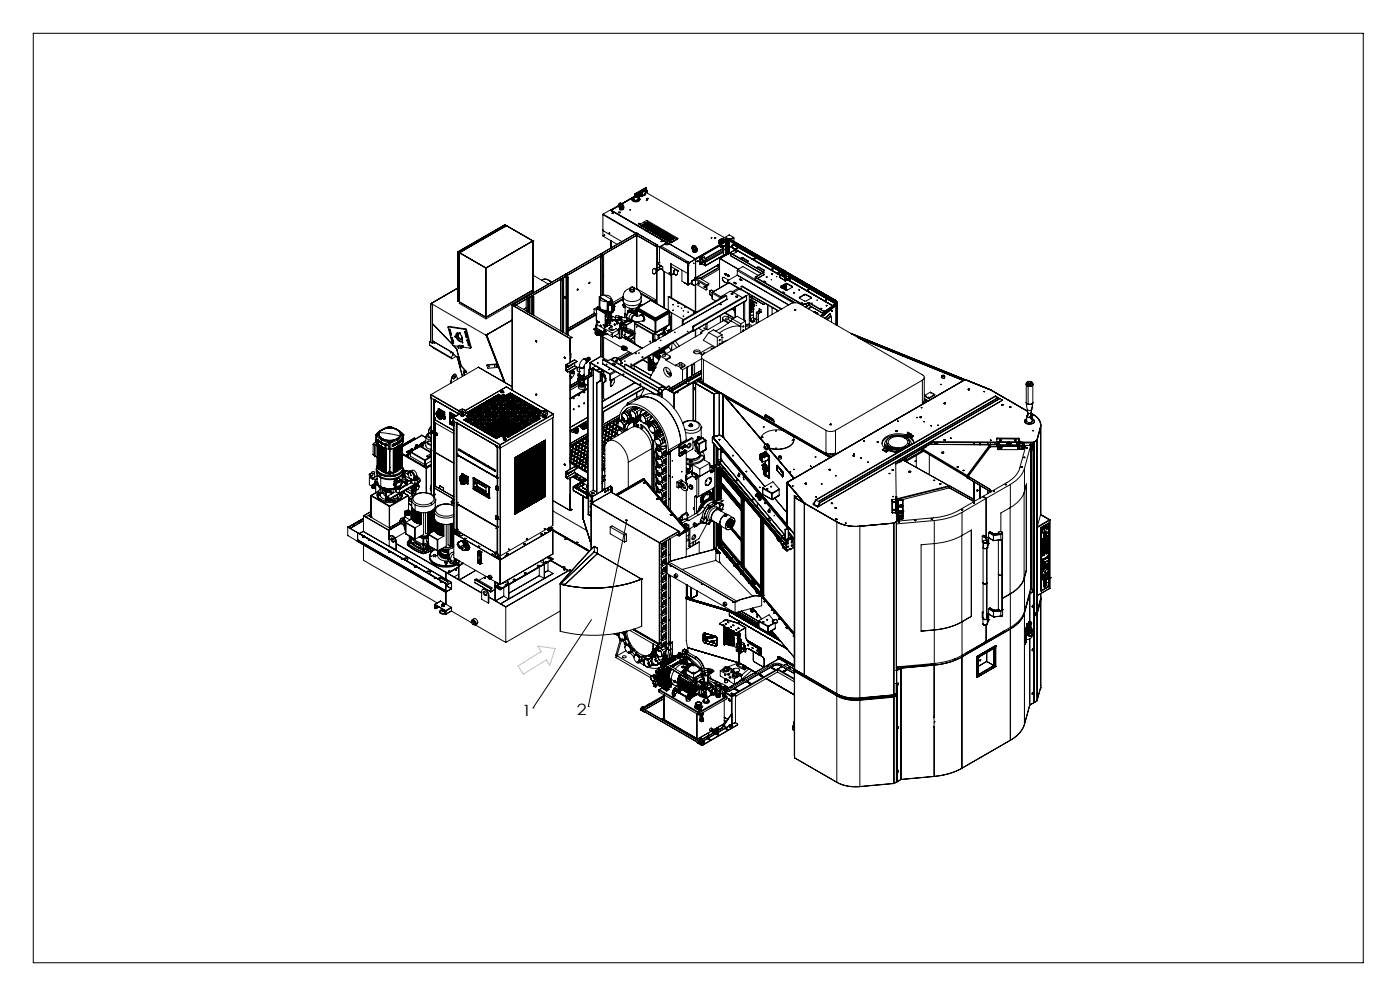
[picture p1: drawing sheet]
<svg xmlns="http://www.w3.org/2000/svg" width="420mm" height="297mm" viewBox="0 0 420 297" stroke-linecap="round" stroke-linejoin="round" font-family="sans-serif">
<defs><g id="words">
<g font-size="4.7">
<text x="156.5" y="214.6">1</text>
<text x="173.1" y="214.3">2</text>
</g>
</g></defs>
<g fill="none" stroke="#000" stroke-width=".3">
<path d="M10 10h399v278.5h-399zM189.5 59.7a1.4 1.4 0 0 0 2.4 0M189.7 59.4a1.33 1.33 0 0 1 2.2 .3 1.3 1.3 0 0 1-2.3-.2zM189.8 59.6a1.11 1.11 0 0 0 1.7 .4M189.8 59.2l-3.2 1.9 3.1-1.8M189.8 59.4l.1-.1a1 1 0 0 1 1-.4 1 1 0 0 1 .8 .9 1.06 1.06 0 0 1-1.1 .4 1.06 1.06 0 0 1-.8-.8zM189.9 59.6l.4 .3M189.9 59.6a.91 .91 0 0 1 1.7 0M189.9 59.6h.1M190 59.2a1.04 1.04 0 0 1 1.7 .5 1.04 1.04 0 0 1-1.1 .4 1.04 1.04 0 0 1-.8-.7zM190.3 59.9l.8 .1M190.3 59l.7-.4-.6 .4"/>
<path d="M190.5 58.5v.2M190.5 58.2v.6M190.5 58.2h.1M190.6 58l-.1 .2M190.6 58.2v.5M190.6 58v.1M190.6 58.1v.1M190.7 58.5h.1M190.7 58.2l-.1 .1 .1 .2M190.7 58.2v.4M190.7 58.5l.8 .4M190.7 58.2l.8 .5"/>
<path d="M190.9 58.5l-4.4 2.5M190.9 58.6l-.8 .5M191.3 59.9l-.2 .1M191.3 59.9a.49 .49 0 0 0 .1-.7 .49 .49 0 0 0-.7-.1 .49 .49 0 0 0-.7 .1 .49 .49 0 0 0 .3 .7M191.4 58.3a.36 .36 0 0 0 .3 .3 .36 .36 0 0 0 .4-.3M191.5 59.6l-.2 .3M191.5 58.9h.1M191.5 58.7h.1M191.5 58.1l.1 .2h.3M191.5 58.1a.24 .24 0 0 0 .2 .4 .24 .24 0 0 0 .2-.4M191.5 58.7v.2M191.6 59.5v.1"/>
<path d="M191.6 58l.3 .1-.3 .1zM191.6 59.5a.97 .97 0 0 0-1.7 .1M191.6 58.7v.2M191.6 58.9h.9M191.6 58.7h.9M191.7 58l.1 .1zM191.7 59.6l-.2 .4M191.9 59.6a1.39 1.39 0 0 0-2.4 .1M191.9 58.3h.1M191.9 59.6a1.26 1.26 0 0 1-1.1 .9 1.26 1.26 0 0 1-1.3-.8M191.9 58.1v.2M192.1 57.9l.2 .2"/>
<path d="M192.1 57.8l.2 .3M192.1 58.3a.34 .34 0 0 0 .4 .3 .34 .34 0 0 0 .3-.3M192.2 57.7l.1 .3 .3-.3v.3M192.2 57.7l-.1 .1M192.3 58.1l.1 .3 .3-.1v-.2M192.3 58.1a.23 .23 0 0 0 .2 .4 .23 .23 0 0 0 .2-.4M192.4 58.1h.2zM192.4 57.6l.1 .1zM192.4 57.7h.1M192.4 58.1h.1M192.5 58.9h.1M192.5 58.7v.2"/>
<path d="M192.6 58.7h-.1M192.6 58.7v.2M192.8 57.9l-.1 .2M192.8 57.1l.3 .5 .3-.1v-.4M192.9 57l.5 .1a.24 .24 0 0 1-.3 .2 .24 .24 0 0 1-.2-.3zM193 57l-2.4 1.2M193 57l-2.3 1.2M193 57h.1M193.4 57.2l.3 .2M193.4 58.4h.1M193.4 58.2l-.8 .5M193.4 58.2v.2"/>
<path d="M193.4 58.4l-.8 .5M193.7 57.4a.27 .27 0 0 1 .2-.4 .27 .27 0 0 1 .3 .3 .27 .27 0 0 1-.3 .3M193.7 57.6h.2zM193.7 57.4v.1M193.7 57.6v.1M193.7 57.7l-.3 .7M193.7 57.5l-.3 .7M193.7 57.5v.2M193.7 57.6l23.6 13.6M193.8 56.2h.1M193.8 56.2l-3.2 1.8M193.9 56.2l.1 .1"/>
<path d="M193.9 56.2l-3.3 1.9M193.9 57.2l-.1 .1M193.9 57.6h.1M193.9 57.2l-.1 .2M194 56.3v.6M194 57.5l-.1 .1M194 57.5v.1M194 59.5h.3zM194 57.6l-.1 .1M194 57.5l-.2 .2M194.1 57.4l-.1 .1M194.1 59.6h.1"/>
<path d="M194.1 57l-.5-.2-.2 .3M194.1 57.2l-.1-.2-.3 .4M194.3 59.6h.1M137.3 75.5v14.6l.4 .2M137.4 75.6h.1M137.4 75.5v14.7l.3 .2M137.4 75.6l.3 .1M137.4 75.5l.3 .2M137.4 75.5h.1M137.7 75.7v14.7M137.7 76.7h.1M137.7 75.7h.1"/>
<path d="M137.7 75.7v14.6M137.7 76.8h.1M137.8 76.8h-.1M137.8 76.8h.1M137.8 78.3l-.1 .1M137.8 76.7v.1M137.8 76.8v.1M137.8 78.3h-.1M137.8 77.9h.1M137.8 76.5v.2M137.8 77.3h-.1M137.8 75.7v14.8"/>
<path d="M137.8 75.8l7.9 4.5M137.9 75.7h.1M137.9 75.8l7.9 4.5M138.7 75.2h.1M138.7 75.2l-.9 .6M138.7 75.2v.1M138.7 75.2l-.8 .5M151.4 67.9h.1M151.4 67.4h.1M151.4 67.9l-12.7 7.3M151.4 67.8v.1M151.4 67.4l-14 8.1"/>
<path d="M151.4 67.4l.4 .1M151.5 67.9l-12.8 7.3M151.7 67.6l-14 8.1M151.8 67.5v.2M151.8 67.5l-14.1 8.2M151.9 67.6h.1M151.9 67.6l-.5 .3M151.9 67.7h.1M151.9 67.7l-.4 .2M151.9 67.7l8 4.5M159.8 72.2h.1M159.8 72.2l-14 8.1"/>
<path d="M159.9 72.2l-14.1 8.1M159.9 72.2v14.7M180.2 76.8v11.9M180.3 76.7v.1M180.3 76.8v11.9M180.3 76.8l.5 .2M180.3 76.8h.1M180.3 76h.1M180.3 76.7h.1M180.4 76h.1M180.4 76l-26.7 15.4M180.4 76l.5 .3"/>
<path d="M180.4 76.7h.1M180.4 76.1h.1M180.4 76.1l.5 .2M180.8 77l-.1 11.4M180.8 77l-.1 .1M180.9 64.3l.1 4.8 5.6 3.3M180.9 68.9v1.9l4.3 2.4M180.9 76.3v.1M180.9 76.4l-10.6 6.1M180.9 76.3l-22.3 12.9M180.9 64.3l9.8 5.7M180.9 64.2v.1"/>
<path d="M180.9 76.3h.1M180.9 64.2l10 5.7M181 76.3h.1M181 76.3l-.7 .4M181.1 76.3v12.1M181.4 70.4v.2M182.8 70l-.1-.3 .2 .3M182.8 70h.1M183.1 63h.1M183.1 63l.2 .1M183.2 63.1h.1M183.2 72.1v2.3"/>
<path d="M183.2 63h-.1M183.2 63l.5 .3M183.2 63h.1M183.2 63l25.4 14.6M183.3 72.1v2.2M183.4 63l-.6 .1-1.9 1.1M183.4 63h-.1M183.4 63l25.2 14.5M183.7 63.9h.2M183.7 63.9h.1M183.8 63.8l-.2 .1M183.8 63.8l-.1 .1"/>
<path d="M183.8 63.8l.1 .1M183.9 63.9h-.2M183.9 63.9h.1M185.6 63.6l-.1 .1a.23 .23 0 0 0 .4 .2 .23 .23 0 0 0 0-.4l-.3 .1M185.6 61.6l-2.4 1.4M185.6 61.7l-2.4 1.3M185.6 61.7l-2.3 1.3M185.8 61a.93 .93 0 0 0 .1 1.3M185.8 61a1.15 1.15 0 0 1 1 1.7M185.8 62.3a.65 .65 0 0 1-.2-.7 .65 .65 0 0 1 .4-.5 1.03 1.03 0 0 1 .6 1.6M185.8 62.5a.56 .56 0 0 0 .4 .4 .56 .56 0 0 0 .6-.1l.1-.1M185.9 62.3h.1"/>
<path d="M185.8 62.3h.1M185.8 62.3l.1 .1M185.8 62.5l.7 .3M185.9 62.4l-.1 .1M185.9 62.4h.1M185.9 60.9a1.1 1.1 0 0 1 1.1 .6 1.1 1.1 0 0 1-.1 1.1M185.9 60.9a1.15 1.15 0 0 1 1 1.7M185.9 60.9l-.1 .1M185.9 62.2l-.1 .1M185.9 62.2a.48 .48 0 0 1-.3-.6 .48 .48 0 0 1 .7-.3 .81 .81 0 0 1 .2 1.2M185.9 62.2l.2 .1M185.9 62.2v.2"/>
<path d="M186 62.4l.3 .2M186 62.4h.1M186 62.3h-.1M186.1 61.3l.2 .9-.3-.4zM186.1 62.3l-.1 .1M186.1 62.3h.1M186.1 62.3l.3 .2M186.1 61.3v.1M186.2 62.2a.43 .43 0 0 1-.4-.5 .43 .43 0 0 1 .5-.3l.2 .3a.39 .39 0 0 1 .2 .4 .39 .39 0 0 1-.3 .3M186.2 62.2l.2 .2M186.2 62.2l-.1 .1M186.2 61.3l-.2 .1"/>
<path d="M186.3 62.2l.2 .1M186.3 62.1l.4 .1M186.3 62.1l.1 .1M186.3 62.1h.1M186.3 62.6h.1M186.3 62.2h.1M186.4 62.5l-.1 .1M186.4 62.5h.1M186.4 62.2h.1M186.4 62.2l.3 .1M186.4 62.6l.1 .2M186.4 62.3h.2"/>
<path d="M186.4 62.4v.1M186.4 62.2h.3M186.5 62.3h.1M186.5 62.6h.1M186.5 62.5l-.1 .1M186.5 62.5l.1 .2M186.5 62.3h.2M186.6 62.7h.2M186.6 62.7h.1M186.6 62.8h-.1M186.6 62.3h.1M186.8 62.7h.1"/>
<path d="M186.9 62.6l-.4 .2M188.9 62.9h.3zM188.9 62.9h.2M191 69.9h.1M191 70h.1M191 69.9l-10.6 6.1M191 69.9v16.6M191 69.9l6.1 3.5M191.5 67a.24 .24 0 0 1 .3-.1 .24 .24 0 0 1 .1 .3zM192 67.3h.1M192 67.3l2-1.3 9.3 5.5M192 67.3l9.2 5.4-.3-.1"/>
<path d="M192 67.3l9.2 5.3M192.3 67.6l8.6 5M193.5 67.7l1.4-.7 .2 .1-1.4 .8zM193.6 67.3v.2M193.6 67.7v.1M193.7 69.1h.1M193.8 69.1h.1M193.8 69.1h-.1M193.9 60.1h.2M193.9 60l.2 .1zM194.1 67.8v.2M194.1 67v.2"/>
<path d="M194.1 67.4v.2M194.1 66.6l.2 .1M194.2 68.2l1.4-.9 .2 .2-1.4 .8zM194.2 66.5v.1M194.2 66.6l-1.4 .8M194.2 66.6l.1 .1M194.2 66.5l.2 .2M194.2 66.5l-1.4 .8 .2 .1M194.3 66.7l-1.3 .7M194.3 66.7h.1M194.4 66.7l-1.4 .7M194.5 66.8l.2 .1"/>
<path d="M194.5 66.7l-1.3 .9M194.5 66.7l-1.4 .9 .3 .1 1.3-.8M194.8 67l.2 .1M194.9 67h.1M194.9 67l.2 .1M194.9 67l-1.4 .8M194.9 68.6l1.6-.7-1.4 .8zM195.2 67.2l-1.3 .8M195.2 67.1v.1M195.2 67.1l.2 .2M195.2 67.1l-1.4 .8 .3 .2 1.3-.8M195.2 67.2l.2 .1"/>
<path d="M195.3 69h.2M195.4 69h.1M195.6 67.3v.1M195.6 67.4l.2 .1-.3-.1M195.6 67.4l-1.4 .8M195.9 67.6l.2 .1M195.9 67.6h.1M195.9 67.6l-1.3 .8M195.9 67.6l-1.3 .8 .2 .1 1.3-.8M196 69.2l1.3-.8 .2 .1-1.3 .8zM196.3 67.8l.2 .1M196.3 67.8h.1"/>
<path d="M196.6 73.7h.1M196.6 73.7l-5.6-3.2-10.1 5.8M196.6 73.7l-5.6-3.1-10.1 5.7M196.6 68l.2 .2M196.6 68l-1.3 .8M196.6 68l.2 .1M196.8 68.1h.1M196.8 68.1l-1.3 .8-.2-.1M197 68.3h.1l-1.3 .8M197 68.1h.2M197 68.2h.1M197 68.2l.2 .1"/>
<path d="M197 68.2l-1.3 .8M197 68.2l-1.4 .8 .2 .1M197 68h.2zM197 69.8l1.4-.8 .2 .1-1.4 .8zM197.1 68.2h.1M197.1 73.4h.1M197.1 73.4l-.5 .3M197.1 79.2h.1M197.1 78.5l.6 .3 .1-.2M197.1 79l1.7 1v1.1l2.5 1.4M197.1 79.2l-.1 1.9M197.1 73.4v7.6"/>
<path d="M197.1 73.5l.8 .5M197.1 73.7l.7 .4M197.2 68.3h.1M197.2 68.3l-1.4 .8M197.3 68.4l.2 .1M197.3 79.1l-.2 .1M197.3 68.4h.1M197.3 68.4l-1.3 .8M197.7 68.6l.1 .2M197.7 68.6h.1M197.7 68.6l-1.3 .8M197.7 68.6l.2 .1"/>
<path d="M197.7 68.6l-1.4 .8M197.8 78.8h.1M197.8 74.1v4.5M197.8 78.6h.1M197.8 74.1h.1M197.9 79.5h.1M197.9 79.6v.1M197.9 74.1l8.4 4.9M197.9 74l-.1 .1M197.9 68.7l-1.4 .8-.2-.1M197.9 74l8.5 4.9M197.9 79.7l.1-.2-.1 .2"/>
<path d="M197.9 79.4v.2M198 68.9l.2 .1M198 79.6h-.1M198 68.8v.1M198 68.9l-1.3 .7M198 68.8l.3 .1M198 68.8l-1.3 .8 .2 .1 1.4-.8M198.1 79.5l-.2 .2M198.1 70.7h.2M198.1 70.6l.2 .1zM198.3 79.7h.1M198.3 79.7l-.4 .2"/>
<path d="M198.3 72.4h.2M198.3 73.8l8 4.6M198.4 72.4h.2M198.4 69.1l.1 .1M198.4 69h.1M198.4 69l-1.3 .8M198.4 69l.2 .1M198.5 72.3l-.1 .1M198.5 72.3v.1M198.5 72.4h.1M198.5 72.3h.1M198.6 72.3l-.2 .1"/>
<path d="M198.6 72.3v.1M198.6 72.4h.1M198.7 69.3l.2 .1M198.8 69.2h.1M198.8 69.2l-1.4 .8 .2 .1 1.4-.8M198.8 69.2l-1.4 .8M198.8 69.2l.2 .1M199.1 69.5l.1 .1M199.1 69.4v.1M199.1 69.5l-1.3 .7M199.1 69.4l.2 .1M199.1 69.4l-1.4 .8 .2 .1 1.4-.8"/>
<path d="M199.4 69.6l.2 .2M199.5 69.6l.2 .1M199.5 69.6l-1.4 .8 .2 .1 1.4-.8M199.7 69.7h.1M199.7 72.6v.3M199.7 72.9v.1M199.7 72.9l-1.8 1.1M199.7 73l-1.3 .8M199.8 69.9l.2 .1-1.4 .7M199.8 69.8l-1.3 .8M199.8 69.8h.1M199.8 69.8l-1.4 .8 .2 .1 1.4-.8"/>
<path d="M199.8 69.8l.2 .1M199.8 69.8l.2 .2M199.8 72.7l.8 .4-.6 .3-.5-.2M199.9 72.7l-.2 .3M199.9 69.8h.1M200 69.9h.1M200.1 70.1l.2 .1M200.2 70v.1M200.2 70.1l-1.4 .7M200.2 70l.2 .1-1.4 .8-.2-.1M200.2 70l.2 .2M200.2 70l-1.4 .8"/>
<path d="M200.2 71.6l1.4-.8 .2 .1-1.4 .9zM200.5 70.3l.2 .1M200.5 70.2l-1.3 .8M200.5 70.2l-1.4 .8 .3 .2 1.3-.9M200.5 70.2l.2 .1M200.6 71.8l1.3-.8 .3 .2-1.4 .8zM200.8 70.5l.2 .1M200.9 70.4v.1M200.9 70.5l-1.4 .8M200.9 70.4l.2 .2-1.4 .7-.2-.1M200.9 70.4l-1.4 .8M200.9 70.4l.2 .2"/>
<path d="M200.9 72.6h.3M200.9 72l1.4-.8 .2 .2-1.4 .7zM200.9 73.3h.1M201 73.3h.1M201.2 72.6h.1M201.2 70.7l.2 .1M201.2 70.7l-1.3 .7M201.2 70.6v.1M201.2 70.6l.3 .1-1.4 .8-.3-.1M201.2 70.6l-1.4 .8M201.3 79.1v10.1M201.3 79.9l2.2 1.3"/>
<path d="M201.5 70.9l.2 .1M201.6 70.8l-1.4 .8M201.9 71.9h.2M201.9 71.1l.2 .1M201.9 71v.1M201.9 71.1l-1.3 .8M201.9 71l.2 .2M202.2 71.3l.3 .1M202.3 71.2v.1M202.3 71.3l-1.3 .8M203.3 71.5l-2 1.1M203.3 71.5l-2 1.2"/>
<path d="M206.1 78.5h.4l.3 .2M206.1 78.5v.1M206.3 78.4h.1M206.3 78.4l-.2 .1M206.3 79v2.9M206.4 79.5h.1M206.4 79.1h.1M206.4 78.5l-.3 .1M206.4 78.9h.1M206.4 78.9l-.1 .1M206.4 78.9v6.5M206.4 78.9v.1"/>
<path d="M206.4 79.5l.1 .1M206.4 79.6h.1M206.4 79.7h.1M206.4 79h.1M206.4 79v6.3M206.5 79.5v.1M206.5 79.5l-.1 .1M207.8 73.7a.96 .96 0 0 0 .1 1.3M207.8 73.7a1.15 1.15 0 0 1 1 1.7M207.9 75.2a.55 .55 0 0 0 .3 .4 .55 .55 0 0 0 .6-.1l.1-.1M207.9 75a.59 .59 0 0 1-.4-.7 .59 .59 0 0 1 .6-.5 1.01 1.01 0 0 1 .5 1.6M207.9 75h.1"/>
<path d="M207.9 75.2l.6 .3M207.9 75.1v.1M207.9 75.1h.1M207.9 73.6a1.1 1.1 0 0 1 1.1 .6 1.1 1.1 0 0 1-.1 1.1M207.9 74.9l.1 .1M207.9 74.9a.48 .48 0 0 1-.2-.6 .48 .48 0 0 1 .6-.3 .75 .75 0 0 1 .2 1.2M207.9 74.9v.1M207.9 74.9v.2M207.9 73.6a1.15 1.15 0 0 1 1 1.7M207.9 73.6l-.1 .1M207.9 75h.2M208 75.1l.3 .2"/>
<path d="M208 75.1h.1M208 75v.1M208.2 78.9h.1M208.1 75l.3 .2M208.1 75l-.1 .1M208.1 78.8v.2M208.2 74.9a.42 .42 0 0 1-.4-.4 .42 .42 0 0 1 .4-.4l.2 .1a.48 .48 0 0 1 .3 .5 .48 .48 0 0 1-.2 .4M208.2 74.9l.3 .2M208.2 74.9l-.1 .1M208.3 74.9l-.3-.5 .1-.4 .3 .9M208.3 74.9l.3 .1M208.3 74.9h.1"/>
<path d="M208.3 74.8l.4 .1M208.3 75.3h.1M208.3 74.8l.1 .1M208.3 74.8h.1M208.4 74.9h.1M208.4 75.2h.1M208.4 74.9l.1 .1M208.4 74.9l.3 .1-.2-.1M208.4 75.2l-.1 .1M208.4 74.9l.2 .1M208.4 75.3l.1 .1M208.5 75h.1"/>
<path d="M208.5 75.1l-.1 .1M208.5 75.2l.1 .2M208.5 75.2l-.1 .1M208.5 75.3h.1M208.5 75.4v.1M208.6 75.4h.1M208.6 77.5v.1M208.6 75h.1M208.6 75.4h.2M208.6 77.6l-2.2 1.4M208.6 77.6l-2.2 1.3M208.6 77.6v5.8"/>
<path d="M208.6 77.6h.1M208.7 77.6v5.7M208.7 78.5h-.1M208.7 78.2h-.1M208.8 75.4h.1M208.8 75.4v.1M208.9 75.3l-.4 .2M209.3 78.1l-.1 .3M210 79.2h.1M210 77.2v.8M210 78.5v.7M210 77.4l.1 1.8"/>
<path d="M210.1 77.3l-.1 .1M210.3 79h.1M210.3 77.7h.1M210.3 79l.1 .1M210.5 78.8l-.1 .1M210.5 77.5l-.1 .2M210.5 76.9v.2M210.5 77.4h.1M210.5 78.6l.1 .1M210.5 76.9l-.5 .3M210.5 76.9h.1M210.5 76.9l1.1 .6"/>
<path d="M210.5 78.6v.1M210.5 78.6a.25 .25 0 0 0-.3 .1 .25 .25 0 0 0 .1 .4M210.5 77.4a.23 .23 0 0 0-.3 0 .23 .23 0 0 0 .1 .3M210.5 79h.1M210.5 79l1.1 .7M210.5 79l1.1 .6M210.6 76.8l-.1 .1M210.6 76.8l1 .6M210.6 79l-.5 .2M210.6 77.7l1 .3M210.6 77l-.5 .3M210.6 78.2l.9 .8"/>
<path d="M211.3 77h.1M211.5 79l.1 .2M211.6 79.6l.1 .1M211.6 79.2v.4M211.6 77.5h.1M211.6 77.4l.1 .1M211.6 77.4v.1M211.6 79.6h.1M211.6 77.5l.1 2.2M211.6 79.1v.1M211.7 78l-.1 .1M211.7 77.5h-.1"/>
<path d="M211.7 78h.1M211.7 78h-.1M211.7 77.5v.5M213.4 71.3h.1M214.5 71.3h.2M214.7 71.3h-.3M214.7 71.3h.1M215.3 79.4l-6.7 4M215.3 79.4v.4l.6 .3M215.6 79.6h.2M215.7 72.6h.1M215.7 72.6v.2"/>
<path d="M215.7 72.8l.6 .4M215.7 72.6l.6 .4M215.8 79.7h.1M215.8 79.4l-.3 .1 .4 .2M215.8 79.4v.2M215.8 79.6l.1 .1M215.8 79.4h.1M215.9 79.9l-.6-.4-6.7 3.9M215.9 77.5v8.8M215.9 79.1l-.6 .3M215.9 77.5h.2M215.9 72l.2 .3a.26 .26 0 0 0 .2 .3 .26 .26 0 0 0 .2-.3"/>
<path d="M215.9 73.7l-5.3 3.1M215.9 72.4a.34 .34 0 0 0 .4 .3 .34 .34 0 0 0 .3-.3M215.9 73.7l1.1 .7M216 71.8l-.3 .2v.8M216 71.8l.1 .3h.3v-.3M216 71.9l-.1 .2 .2 .1M216.1 72.2h.4zM216.1 71.8l.2 .1zM216.2 71.9h.1M216.4 74.1h.1M216.2 73.1l-7.6 4.4M216.3 73.9h.2"/>
<path d="M216.3 73h.1M216.3 73.2h.1M216.3 73v.2M216.4 73l-.1 .1M216.4 73v.2M216.4 74l.2 .1M216.4 71.9h.1M216.5 73.6h.1M216.5 71.9l-.1 .3M216.5 71.5h.1M216.5 71.5l-.2 .2M216.5 72.3h.1"/>
<path d="M216.5 73.6v.3M216.5 73.6l-.6 .1M216.5 73.6l-.4 .2M216.6 72.1l-.2 .4h-.3v-.3M216.6 72a.38 .38 0 0 0 .3 .3 .38 .38 0 0 0 .4-.3l.3 .2M216.7 71.9l.2 .2h.2l.1-.2M216.7 71.9a.24 .24 0 0 0 .3 .3 .24 .24 0 0 0 .2-.3M216.8 71.5v.1M216.8 71.6v.1M216.8 71.7l.1 .1M216.8 71.6l.2 .1M216.9 71.5h-.4"/>
<path d="M216.9 71.9h.1M217 74.4h.1M217 71.6h.1M217 74.4l-5.4 3M217 74.9h.1M217 75.9l.1 .1M217 75.6l-5.4 3-1-.5M217 75.3l-5.4 3.2-1-.6M217 76.5l-5.4 3.1M217 76.5l-5.3 3.2M217 76h.1M217 76.5h.1"/>
<path d="M217.1 74.8l-5.4 3.1M217.1 76.5h-.1M217.1 74.4v.5M217.1 74.4l-.1 2.1M217.1 74.4l-5.4 3.1M217.1 73.8h.1M217.1 74.9h-.1M217.1 74.9h.1M217.1 71.8l.5 .3M217.2 73.6h-.1M217.2 73.6l-.1 .2zM217.2 76.3l-.1 .3"/>
<path d="M217.2 73.6h.1M217.5 71.9h.2zM217.6 72.5h.1M217.6 72.1h.2M217.6 72.2h.2M217.6 72.1v.1M217.6 72.5l.1 4M217.6 72.5l-9 5.1M217.7 71.9h.1M217.7 71.5l.2 .3 .3-.3M217.7 71.5v.2M217.7 72.4l.2 .2"/>
<path d="M217.8 72.1v.1M217.9 71.5h.1M217.9 72.6h.1M217.9 72.6v3.8M217.9 72.6l-.2 .1M218 72.6h.1M218.2 71.6v.1M218.2 71.5v.2M218.3 72.1l-.5 .3 .2 .1v3.8M218.3 72.1l-.4 .2M218.3 72.1l-1.9 1.1M218.3 72.1l.6 .2"/>
<path d="M218.3 72l.4 .2M218.3 71.8v4.4M218.3 71.8h.1M218.3 71.9l-1.9 1.1M218.3 72.3l-.3 .3M218.4 71.8v.1M218.4 72.1v4M218.4 71.8h.1M218.4 72.4l.3 .1M218.4 72.2l.1 3.9M218.4 71.9l16.5 9.5M218.7 72.2v.3"/>
<path d="M218.7 72.2h.2M218.8 71.5h.1M218.8 71.6h.1M218.8 71.6l-.5 .2M218.8 71.5l-1 .6M218.8 71.6l-.4 .3M218.8 71.6l16.5 9.6M218.8 72.5v3.4M218.9 71.6h.1M218.8 71.6l16.5 9.5M218.8 71.6l-1 .6M218.9 71.6h-.1"/>
<path d="M218.9 72.2v.1M218.9 71.6l16.5 9.5M218.9 71.6l-.5 .2M219 72.2l-.1 .1M219 72.2h.1M219 72.2l15.4 8.8-.2 .1M219 72.2h-.1M219 72.2l15.3 8.9M219.1 72.3v.2M219.1 72.5h-.4M219.1 76.5l9.3 5.5M219.1 76.5l9.4 5.4"/>
<path d="M219.3 74l14 8.1M219.3 74l14 8M219.3 73.9l14.7 8.6M219.4 73.9h.1M219.4 76.1h-.3v.4M219.4 76.1l9.6 5.5M219.4 73.9l-.1 .1M219.5 76l-.3 .1M219.5 76l-.1 .1M219.5 76l9.6 5.5M219.7 73.3h.1M219.7 73.3l-.3 .6"/>
<path d="M219.8 73.3l-.3 .6 .7-.5M220 71.1l.2 .2M220 71.1l-1.3-.7-1.9 1.1M220 71.1l-1 .6M220.2 73h.1M220.2 75h.1M220.2 71.3v1M220.2 73v.1M220.2 73l-.5 .3M220.2 71.3l-.9 .5M220.2 75l.9 .5M220.2 73.5l13.6 7.8"/>
<path d="M220.2 73.4h.1M220.2 73.1h.1M220.2 73.1v.3M220.2 73.4l-.8 .5M220.3 73.4l13.5 7.8M220.3 73.1l13.8 7.9M220.3 75l-4.4 2.4 5.6 3.3-5.6-3.2M220.3 75l.7 .5M220.3 73h.1M220.3 73l-.5 .3M220.3 73v.1M220.8 74.5l.4-.1-.3 .2z"/>
<path d="M220.9 74.5l.1 .1M220.9 74.5h.2M220.9 74.4l.2 .1zM220.9 74.5h.1M221.4 75.2l-1.6 1M222.4 77.5h.5M222.4 77.3h.5M222.4 77.5h-.2M222.4 77.3v.2M222.4 77.3l-.3 .2M222.9 77.3v.2M222.9 77.5l1.4 .8"/>
<path d="M222.9 77.3l1.4 .8M224.3 78.3h.1M224.3 78.1l.1 .3-.4 .2M224.3 78.1v.2M226.2 77.6h.2M226.2 77.5l.2 .1M226.2 77.6l.3-.1-.1 .1M226.2 77.5v.1M226.3 77.5l.1 .1M129.2 91v11.5M129.3 91h.1M129.3 91l.5 .3"/>
<path d="M129.4 91v.1M129.4 91l7.9-4.6-8 4.6M129.4 91l16.4 9.5M129.8 91.3v11.6M129.8 91.3l-.1 .1M129.8 96.9l5.9 6.3M129.8 97.1l6 6.3M134.5 98l1.3 5.4M134.5 98l5 .7M134.7 97.8l-.3 .2M134.7 97.8l-.2 .2M134.7 97.8l5.1 .8"/>
<path d="M134.8 98.8l.1-.2 .1 .2 .4 1.7-.3-.2M134.8 98.8l.3 1.5M134.9 98.7l-.1 .1M135 98.8l.4 1.4M136.9 99.9a1.56 1.56 0 0 1 1.6 .8 1.56 1.56 0 0 1-.1 1.7 1.77 1.77 0 0 1-1.5-2.5zM137.1 99.8a1.86 1.86 0 0 0 1.2 2.5M137.2 99.8l.2 1.1M137.2 99.8l.3 1M137.3 86.3l-8.1 4.7M137.7 88.6h.1M137.7 87.4h.1M137.8 89l-.1 .1"/>
<path d="M137.8 87.5h-.1M137.8 87.4l-.1 .1M137.8 87.3v.2M137.8 99.9l-.4 .3M137.8 89h-.1M137.8 99.7l.3 .2zM137.8 87.9l-.1 .1M137.8 87.6h-.1M137.8 87.2v.2M137.8 90.4v.5l8 4.7M137.8 90.3l-.1 .1M137.8 90.2l-.1 .1"/>
<path d="M137.8 90.5l8 4.6M137.8 89.8l-.1 .2M138.1 99.9h-.1M139.4 99.6l.1-.2 .2 .2 .4 1.6-.3-.2M139.4 99.6l.4 1.4M139.5 98.7l.2 .3M139.6 99.4l-.2 .2M139.7 99.5l.4 1.4M139.7 99l1.4 5.2M139.8 98.6l.1 .2M139.8 98.6l-.3 .1M139.9 98.8l-.2 .2"/>
<path d="M139.9 98.8l1.5 5.3M145.7 80.3v14.7l.1-14.7M145.7 80.3h.1M145.8 80.3h.1M145.8 95.1v.5M146.8 99.8l-.9 .6M153.6 91.5v25.4M153.7 91.4v.1M153.7 91.5v25.4M153.7 91.5l17.3 10M153.7 91.4h.1M153.7 91.4l17.4 10"/>
<path d="M154.8 91.4h.1M154.8 91.4h-1.1M154.8 91.4l16.8 9.7M157.9 89.7v3.4M157.9 89.7l.5 .3M157.9 92.3l-.8 .4M157.9 92.3h.1M157.9 93.1h.1M157.9 93.1l.5 .2M157.9 92.3l-.8 .5M157.9 93.1h-.1M158 89.6h.1"/>
<path d="M158 88.9l-4.3 2.5M158 89.6l-.1 .1M158 88.9l.5 .3M158.1 88.9l-.1 .1M158.1 88.9h-.1M158.1 88.9l.5 .3M158.1 88.9h.1M158.4 93.3l-.1 .1M158.4 93.4h-.1M158.4 89.9v.1M158.4 89.9v3.6M158.5 89.2l-3.7 2.2"/>
<path d="M158.6 89.2l-.1 .1M158.8 89.2v4.5M158.8 89.2l-.8 .4M158.8 89.2l-.9 .5 .5 .2M158.9 89.1l.1 4.7M158.9 89.1h.1M159.6 88.7h.1M159.6 88.7l-.7 .4M159.6 88.7v5.5M159.6 88.7l-.6 .4M159.6 88.7l.5 .3M159.7 88.7h-.1"/>
<path d="M159.7 88.7l.4 .3M159.9 86.9h.1M159.9 86.9l-14.1 8.2M159.9 82.5l4.6 2.7M159.9 86.9v.5l-14.1 8.2M160.1 89v5.5M160.1 89h.1M162.8 83.8a2.17 2.17 0 0 1 2.6 .8M162.8 83.8h1.3l1.2 .9M162.8 83.8l-.3 .2M164.7 84l.8 .6M168.2 83.7v.1"/>
<path d="M168.2 83.7v15.5M168.2 83.7h.1M168.2 83.8l.5 .2M168.2 83.7l.5 .3M168.7 84v15.4M168.7 84h.1M168.9 83.4v16.2M168.9 83.4l-.7 .3M169.1 83.2v.1M169.1 83.2v16.5M169.3 89.1l.1 .2M169.3 89.1h.1"/>
<path d="M169.4 88.9l.3 .1M169.4 89.1v.2M169.4 88.9l-.1 .2M169.4 88.9h.1M169.7 82.2h.1M169.7 89l-.3 .3M169.7 89l-.3 .1M169.7 82.8h.1M169.7 82.2l.5 .3M169.8 82.8h.1M169.8 82.2h.1M169.8 82.2h-.1"/>
<path d="M169.8 82.2l.4 .3-15.4 8.9M169.8 82.2l.5 .3M169.9 82.8h.1M169.9 82.8v17.4M169.9 82.8l-.8 .4M169.9 82.8l.5 .2M170.4 83v17.4M170.4 83h.1M170.4 99l8.4-4.8-8.4 4.9M173.3 86.6l.1 .1M173.4 86.7l-.2 .3M173.4 86.7h.1"/>
<path d="M173.4 86.7v.1M173.4 86.8l-.2 .1M173.4 86.7l-.2 .2M176.9 84.6h.1M176.9 84.6l-.2 .3M176.9 84.6v.1M176.9 84.7l-.1-.1-.1 .3M176.9 84.7l-.2 .2M178.2 92.6v1.2l.8 .4M178.2 92.6l.8 .4M178.4 93.9l-8 4.6M178.5 99.5l.2 .7"/>
<path d="M178.7 99.2l-.2 .3 .2 .2M178.7 99.2l.7-.1 .7 .4M178.7 99.2v.1M178.7 99.7v.5M178.7 99.7l.5 .3M178.8 97.6v1.1l.1 .2M178.8 99.2l.6 .1 .1 .3M178.8 97.6l.1 .3M178.8 99.1v.1M178.8 98.2l-.6 .3v.3l.7 .4M178.8 94.1h.1M178.8 99.3l.1 .3 .6 .1"/>
<path d="M178.8 99.4v.1M178.8 99.3l.1 .3 .5 .1M178.8 99.3v.3M178.8 94.1v.3M178.8 94.2l.2 .6M178.8 94.4l-8.4 4.9M178.8 94.4h.2M178.9 94.7l.1 1.4M178.9 99.4l.6 .2zM178.9 99.6h.1M178.9 99.4h.1M178.9 99.3v.1"/>
<path d="M178.9 99.7h.5M178.9 99.6h.6M178.9 99.4l.6 .1M178.9 97.1l-.1 .5M178.9 96.6h.1M179 92.5l2.1 1.2M179 92.5l-.1 6.6-.7-.4M179 97.2v.1M179 97.3l2.2 1.2M179 98.4l3 1.8-.1 .1M179 98.4l3 1.7M179 97.3v1.1"/>
<path d="M179.1 92.2l-.1 .3M179.1 92.2l.2-.1-1.1 .5M179.1 92.2l.4 .3M179.2 96.5v.1M179.2 96.3l.3 .2M179.2 96.3l-.1 .1M179.3 92v.2M179.4 99.7l.2 .1M179.5 99.7h.1M179.5 96.5v.2M179.5 96.7l-.2 .1M179.5 99.6v.1"/>
<path d="M179.5 99.6l.2 .1M179.5 92.7h.1M179.5 96.5l-.1 .2M179.5 96.7h.1M179.5 92.7l1.6 .9M179.5 92.6v.1M179.5 92.5h.1M179.5 92.6h.1M179.5 92.5v.2M179.5 92.3v.3M179.5 92.3l1.7 1M179.6 96.5h.1"/>
<path d="M179.6 96.6h.1M179.6 92l-.1 .1M179.6 92h.1M179.6 92l.1 .1M179.6 99.8l.1 .5M179.6 99.8l-.4 .2M179.7 92.1h.1M179.7 99.7l.2 .4-.1 .1M179.7 99.9l.1 .1M179.7 92.1h-.2M179.7 91.9h.1M179.7 91.9l.3 .1"/>
<path d="M179.8 89l1.1-.7 2.7 1.7M179.8 89l-.1 2.9M179.8 89l2.6 1.5M179.8 92v.1M180 92a1.56 1.56 0 0 0 1.6 1M180 92l-.5 .3M180 89.4v2.7M180.1 89.2l2 1.1a1.41 1.41 0 0 1-2-1.1zM180.1 99.5l.2 .5-.5 .2M180.1 99.5l-.4 .2M180.1 97.4l.1 .2M180.1 97.7v-.3l.3 .2v.2"/>
<path d="M180.1 97.7l.3 .1M180.2 99.1v.3a.73 .73 0 0 0 1 .3l-.2 .2M180.2 97.6l-.1 .1M180.2 97.6l.2 .2M180.3 97.5l.1 .2M180.3 99.7l.2 .8M180.3 99.9l.2 .3 .5 .1 .3-.3M180.3 99.9h.1M180.3 99.9l.7 .3 .3-.3M180.4 99.7l.1 .1M180.4 97.8h.1M180.5 99.8v.7"/>
<path d="M180.5 99.8l.5 .1M180.6 99.8h.4M180.9 82.5l-.1 .2zM180.9 82.4l.1 .1M181 82.5l-.2 .3M181 99.9v.6M181 82.5l-.2 .1M181 97.3l.1 .2M181 97.3l.3 .2-.1 .2M181 97.3v.2M181 97.5l.2 .2M181.1 97.5h-.1"/>
<path d="M181.1 97.5l.2 .1M181.1 93.7l.4 .2M181.1 97.4l.2 .1M181.2 93.3v.3M181.2 98.4v1.1l2.6 1.5M181.2 98.4l2.6 1.5M181.2 93.5l-.1 .2M181.2 99.2l.3 .2zM181.2 93.5l.5 .3M181.3 88.5a1.44 1.44 0 0 1 2 1.2M181.3 99.1l.2-.1 .1 .4M181.3 100h.1"/>
<path d="M181.3 99.2l.1 .2zM181.3 99.8v.5l-.3 .2M181.3 97.6h.1M181.3 99.8l.1 .4M181.3 97.6l-.1 .1M181.4 99.1h.2M181.4 99.2v.1M181.4 99h.1M181.4 93.2h.5a.23 .23 0 0 1-.2 .2 .23 .23 0 0 1-.3-.2zM181.4 99l.3 .1M181.4 93.3v.1M181.4 93.4l-.2 .1"/>
<path d="M181.5 93.9v4.2M181.6 99.9h-.3l.1 .3M181.6 93v.1M181.6 93l-.4 .3M181.6 96.4l.5 .2M181.6 96.7l.5-.1zM181.6 99.1l-.1 .3M181.6 93.2h.1M181.6 99.4h-.1M181.6 93.2l.2 .1M181.6 95.8l.6 .3M181.6 94.8h.1"/>
<path d="M181.6 94.5h.1M181.6 93.9h.1M181.6 93.2v.1M181.6 97l.4 .2M181.6 97.1l.4 .2M181.6 93.9h-.1M181.7 99.4h.1M181.7 93.8l-.2 .1M181.7 99.1v.3M181.7 93.8l-.1 4.3M181.8 94.9l.4 .2M181.8 96.4l.4 .3"/>
<path d="M181.8 93.3h-.2M181.9 95.9a.99 .99 0 0 0 1.3 .7M181.9 95.9a1.03 1.03 0 0 0 1.3 .7M181.9 94.6l-.3 .3M181.9 93.4l.2 .2-.4 .2M182 97.1v.1M182 97.3v.1M182 97.1l.1 .1M182 96.4h.1M182 96.4l.1 .2M182 97.2v.1M182 97.4v.5"/>
<path d="M182 97.2v.2M182 97.2l.1 .1M182 96l.1 .3M182.1 96.7l-.5 .1M182.1 96.6h.1M182.1 97.1h-.1M182.1 93.5l-.4 .3M182.1 96v.2M182.1 96.4h.1M182.1 96.4v.4l-.5 .1 .6-.2M182.1 96.6v.1M182.1 97.3v.5"/>
<path d="M182.1 93.3l-.2 .1M182.1 90.3v3M182.1 96.2v.1M182.1 93.3l.3 .1M182.1 96.2l.9 .2M182.1 96.3l1 .2M182.2 96.8l-.1 .3M182.2 95.1v1M182.2 96.7v.1M182.2 96.6v.2M182.2 96.8h.1M182.3 96.8l-.2 .3"/>
<path d="M182.4 96.1l.4 .2M182.4 96.8h.3M182.4 96.8l-.1 .2M182.4 90.5v2.9M182.4 90.5h.2M182.4 93.4h.1M182.4 96.7l-.1 .1M182.4 93.7l-.8 .4M182.4 93.4l-.7 .5M182.4 93.7h.2M182.4 93.4v.3M182.5 95.8l.3 .5"/>
<path d="M182.5 95.8l.3 .2M182.6 90.5v3.2M182.6 90.5v.8l.2 .1M182.6 90.5l.2 .1M182.7 96l-.5 .1M182.7 96.8h.1M182.7 96.1h.1M182.7 90.7v.2M182.7 90.9l.1 .1M182.7 90.7h.1M182.8 90.8h.1M182.8 90.7v.1"/>
<path d="M182.8 96.8v.6M182.8 90.9h-.1M182.8 90.9h.1M182.8 96.8l.4 .1M182.8 96.8l-.8 .4M182.8 90.6v.1M182.8 91v.4M182.8 96l.4 .4-.4-.1M182.8 95l.4 .2M182.8 95l-.3 .8M182.9 90.8h.1M182.9 90.7h.1"/>
<path d="M182.9 90.7v.1M182.9 90.8h-.1M182.9 96.8h.1M182.9 94.1l.5 .3M182.9 96.8h-.1M182.9 96.8l-.8 .5M182.9 90.7l-.1 .1M182.9 90.7v.2M182.9 90.9l-.1 .1M182.9 90.7h-.1M183 90.7l-.1 .1M183 90.7h.1"/>
<path d="M183 98.1a.53 .53 0 0 0-.1 .8 .53 .53 0 0 0 .7 .1l1.2-.5 .7 .4M183 90.7l-.2 .1M183 98.1v.1M183.1 96.8h.1M183 98.2l-.3 .3 .3 .3M183 98.2v.6M183 96.8h.1M183 91.3l-.2 .1M183 94.6l.2 .2M183.1 96.8v.1M183.1 91.3h.1M183.1 91.3l.2 .1"/>
<path d="M183.1 96.5h.1M183.2 95.5h.1M183.2 91l-.1 .1M183.2 95.2l-.4 .8M183.2 95.4v.1M183.2 95.4l2.7 1.5M183.2 95.4l2.6 1.6M183.2 94.8a.68 .68 0 0 0-.7 .3 .68 .68 0 0 0 .1 .8l-.2-.2M183.2 90.7l-.3 .3 .2 .4M183.2 90.7l.1 .1M183.3 90.7h-.1M183.3 90.7h.1"/>
<path d="M183.3 91.4l.1 .1M183.3 91.4h.1M183.3 90.8a.29 .29 0 0 0-.3 .2 .29 .29 0 0 0 .2 .4v-.1M183.3 91l-.2 .1 .1 .2M183.3 89.4v.3M183.4 90.3l-.1 .4M183.4 91.5l.2 .1M183.4 90.3l-.6 .3M183.4 91.1l.1 .1M183.4 91.1l-.1 .3M183.4 94.4l-.6 .1-.6 .6M183.4 90.7a.26 .26 0 0 1-.1-.3 .26 .26 0 0 1 .3-.1 .26 .26 0 0 1 .2 .3l-.4 .4"/>
<path d="M183.4 90.7l-.1 .1M183.4 91.5l.1 .1M183.4 91.4v.1M183.4 94.4v.3M183.5 91h-.3l-.1 .3M183.5 91.3l-.1 .1M183.5 96l.2 .3zM183.5 91.6h.1M183.5 90l-.9 .5M183.5 90l.3 .1M183.5 91.2v.1M183.6 96h.3l-.2 .3"/>
<path d="M183.6 90.4l-.1 .2M183.6 90.8l.1 .1M183.6 91.2l-.1 .1M183.6 91.2h-.1M183.6 89.9l-1 .6M183.6 95l-.4 .4v1.6l-.4-.2M183.6 91.9h.3M183.6 98.9h.1M183.6 91h.1M183.6 91.6v1.5M183.6 97.8v1.1M183.6 95h.1"/>
<path d="M183.6 98.9l-.2 .1M183.6 91.6v1.2M183.6 93.1l-1 .6M183.6 97.8l-.6 .4M183.6 97.8l-.6 .3M183.6 97.8l-.7-.4-1.7 1M183.6 91.6l.2 .2M183.6 93.7l-.3 .2M183.6 92.8h.1M183.6 90.2l-.3-.1 .1 .2M183.6 90.2l.2 .1M183.7 96.1v.1"/>
<path d="M183.7 91.1l-.1 .1M183.7 91.1h.1M183.7 91.1h-.3M183.7 92l.2 .1M183.7 92h.1M183.7 91.1l.2 .1M183.7 92v.1M183.8 90.1v.1M183.8 90.8l-.2 .2M183.8 99.9v1.1M183.8 91.8l-.2 .1M183.8 94.8v.1"/>
<path d="M183.8 90.8l-.1 .1M183.8 90.1l-.2 .1M183.8 94.8l-.4-.2-.6 .4M183.8 94.8l-.6 .4M183.8 91.8v.1M183.8 91.8l.2 .2M183.9 91.2l.4 .3M183.9 92.1h.1M183.9 91.2l-.3 .2v.2M183.9 92.1h-.2M184 93.2v.3l-2.3 1.3M184 92.1l-.4 .1"/>
<path d="M184 92v.1M184 92.1v.3l-.4 .1M184 92.1l.4 .2M184.3 97.2l.2-.1-.1 .3M184.3 91.5l-.1 .3h-.4M184.3 91.5l.1 .2M184.4 97.3h.1M184.4 92.3v.7l-2.7 1.5M184.4 92.3l-.8 .5M184.4 92.6l-.8 .5M184.4 91.7l-.1 .4-.3-.1M184.4 91.8l-.1 .3h-.3"/>
<path d="M184.4 91.7l-.2 .4-.2-.1M184.6 95.7l-.2 .2M184.6 95.2l-.7-.3-.7 .6M184.6 95.1v.7M184.6 95.8l-.2 .1M184.6 95.8l.9 .2M184.6 95.1l.9 .1M185 96.8h.2l-.1 .3M185.1 96.9v.1M185.5 96l-.8-.2v.2M185.5 95.2v.8M185.5 98.9v1.1l-1.7 1"/>
<path d="M185.5 98.9l-1.7 1M185.5 95.7h.2M185.6 95.8a.41 .41 0 0 1-.4 .4 .41 .41 0 0 1-.5-.3M185.6 95.8l.3 .2-.7 .4-.8-.5M185.6 95.7v.3M185.6 95.8l1.3 .7M185.6 95.7l-.1 .3M185.7 94.9l-.2 .8M185.7 95.4v.4M185.7 94.9l.1 .1M185.7 95.8h.3M185.7 95.4l.3 .1"/>
<path d="M185.7 94.7v.2M185.7 94.7l-.2 .5M185.7 94.7l-.9-.1-.2 .5M185.7 98.5l.1 .1M185.8 98.6h.2M185.8 94.9l.5 .1M185.8 94.9l.4 .1M185.8 94.9l-.1 .5M185.8 98.5v.1M185.8 97h.1M185.9 97v1.6M185.9 98.6l-.2-.1 .1 2.9"/>
<path d="M185.9 96.9l-.1 .1M185.9 96.9l.1 .1M185.9 98.5l.1 .1M186 98.5h.1M186 97v4.5M186 97v.1M186 98.5l-.1 .1M186 97h-.1M186 95.5v.3M186 95.8h.1M186.2 97.6l.3 .3M186.2 95l-.2 .5"/>
<path d="M186.3 95h.1M186.3 95h-.1M186.4 98.3l-.4 .3M186.4 98.3l-.4 .2M186.4 98.3v.1M186.4 98.9l.3 .1M186.4 98.3l.3 .1M186.4 98.8l.3 .1M186.4 98.4v2.7M186.4 99.1l.3 .1M186.5 97.9h.1M186.5 98l-.5 .1h.4"/>
<path d="M186.5 97.4v.7M186.5 95.9l1.6 .2M186.5 98.1l.6 .4M186.5 97.4l.6 .4M186.5 97.4l.6-.4 .7 .4M186.5 97l.4 .2M186.5 98.1l-.5 .4M186.6 95.1l-.1 .8M186.6 98.2l-.2 .1M186.7 98.2h.1M186.7 95.1l-.2 .8M186.7 98.2l.1 .6 .5 .1"/>
<path d="M186.7 98.2l.1 .3M186.7 97a.4 .4 0 0 0-.5 .2 .4 .4 0 0 0 .1 .5M186.7 99a.51 .51 0 0 0 .9 0v-.3l.4 .1 2.4 1M186.7 98.2v.1M186.8 91.4h.1M186.8 98.5l-.1 1.8a.45 .45 0 0 0 .4 .2 .45 .45 0 0 0 .4-.2v-1.3M186.8 91.3l.1-.1 .2 .2M186.8 91.3v.3M186.8 91.3l.1 .1M186.8 98.5l.5 .1M186.8 91.6h.2M186.9 96.5l-.6 .1-.3 .4"/>
<path d="M186.9 96.6l-.5 .1-.4 .4M186.9 96.5v.6M186.9 91.4l-.1 .2M186.9 97.2h.1M186.9 97.2l-.4 .1v.6M186.9 90.1a2.74 2.74 0 0 0 2.8 2.4 2.74 2.74 0 0 0 2.7-2.4M186.9 91.4h.2l-.1 .1M186.9 91.4l.1 .1M186.9 90.1a3 3 0 0 0 4.1 1.3l1-.5 .4-.8M186.9 88.8a3 3 0 0 0 4.1 1.4l1.1-.7 .3-.7M186.9 88.9l-3.1 1.9M186.9 88.8v1.3"/>
<path d="M186.9 89.5l-3 1.7M186.9 89.5l-2.9 1.8M186.9 89.7l-2.8 1.7M187 91.5h.1M187 91.6h.1M187 91.3l-.1 .1M187 91.6l.1 .2M187 91.6l.1 .1M187.1 91.5l-.1 .1M187.1 91.4l-.1 .2M187.1 91.5h.1M187.1 91.8h.1"/>
<path d="M187.1 91.4h.1M187.1 97.8v.7M187.1 91.4v.1M187.1 91.4l.2 .1M187.2 91.4v.7M187.2 91.4h-.1M187.2 92.1l.3 .1M187.3 98.6v.3M187.4 91.4l-.3 .3 .1 .4M187.4 94v1.2M187.4 96v.8M187.5 93.9v.1"/>
<path d="M187.5 96v.8M187.5 94l.4 .3M187.5 98.3h.1M187.5 99.3l2.9 1.7-1 .6M187.5 99.5l1.1 .4M187.5 99.3l.2 .1M187.5 94l.5 .3M187.5 94h.1M187.5 93.9h.1M187.6 98.9l2.8 1.6M187.6 91.6v.1M187.6 98.4v-.2l1.2 .4 1.6 .7"/>
<path d="M187.6 91.7l-.1 3.5M187.6 98.4v.3l-.3 .2M187.6 98.4l-.3 .2M187.8 97.4v.7l-.7 .4M187.8 97.4l-.7 .4M187.9 96.6h.1M187.9 96.1v.5M187.9 99l2.5 1.4-.8-.5M187.9 96.6l-1 .5M187.9 94.3v1M187.9 97.4v1M188 96.1v.5"/>
<path d="M188 94.3h-.1M188 94.3v.4M188 95.1v.2M188 97.4v1M188.1 95.5v.6M188.1 95.3h.1M188.1 96.1l2.9 .5M188.1 95.3l-1.9-.3-.1 .8 .4 .1M188.1 95.3v.8M188.3 93.2h.1M188.3 93.2l-.2 1.2M188.4 93.2l-.2 .9"/>
<path d="M188.6 93h.2M188.6 93h.1M188.6 93l-.3 .2M188.6 96.2l-.6 .4M188.7 93h.1M188.7 93l-.3 .2M188.7 93l.5 .3M188.7 93v.6M188.7 96.2l.6 .4M188.8 92.4l1.5 .8M188.8 93h-.1M188.8 93l.5 .2"/>
<path d="M188.8 96.2l.5 .3M189 86.9l.1 .3 .6 .1M189 87a.68 .68 0 0 0 .7 .6 .68 .68 0 0 0 .6-.6M189 86.9a.74 .74 0 0 0 .7 .4 .74 .74 0 0 0 .6-.4M189 86.4l.5-.4 .4 .1 .4 .3M189 86.4a2.43 2.43 0 0 0-2.1 2.4M189 86.4a.71 .71 0 0 0 1.3 0M189 86.4v.5M189 86.4h.1M189 99.1l1.3 .8M189.2 87.2l.3 .2 .6-.2-.3 .2zM189.2 86.1a.49 .49 0 0 1 .7-.1 .49 .49 0 0 1 .1 .6 .5 .5 0 0 1-.6 .1 .5 .5 0 0 1-.2-.6z"/>
<path d="M189.2 93.3l.1 .2M189.3 93.5a1.29 1.29 0 0 0-1.1 1.9l.7 .4M189.3 93.5l.7 .4M189.3 93.2l-.1 .1M189.3 93.2v.1M189.3 99.2l1.1 .6M189.3 92.5h.7M189.3 96.5v.1M189.3 96.7l-1.5 .8M189.3 93.5v.1M189.3 96.3v.4M189.3 96.6l-1.5 .8"/>
<path d="M189.4 93.2l.3 .2v.3zM189.4 93.2h.5v.2l-.2 .3M189.4 93.5h-.1M189.4 93.3l.2 .2zM189.4 92.5h.3M189.4 96.4l-.1 .3M189.4 93.6h.1M189.4 96.3v.1M189.4 96.4l-.1 .1M189.5 93.1a.27 .27 0 0 1 .4 .1 .27 .27 0 0 1-.1 .4M189.5 93.3l.1 .1M189.6 93l.4 .3-.1 .3"/>
<path d="M189.6 93h.1M189.7 92.5h.1M189.8 92.5h.1M189.9 92.5h-.1M190.3 86.4a2.45 2.45 0 0 1 2.1 2.4M190.3 86.4v.5M190.3 93.2l.1 .1M190.3 86.9v.2l-.6 .2M190.3 100l-.3 .2M190.3 99.9l-.3 .2M190.4 99.8l-.1 .1M190.4 93.3v.9"/>
<path d="M190.4 96.5v2.8M190.4 99.7l-.1 .3M190.4 93.2h-.1M190.4 93.2v.1M190.4 99.9h.1M190.4 99.9l-.1 .1M190.4 99.8h.1M190.4 93.3v1M190.4 97.1v5.9M190.4 97.1l5.4 3.1M190.4 93.3h.1M190.5 96.5v.4"/>
<path d="M190.5 96.9l-.1 .2M190.5 96.9l5.5 3.1M190.6 94.4l-.6-.4a1.19 1.19 0 0 0-1.1 .6 1.19 1.19 0 0 0 0 1.2l.7 .3M190.6 96.6v.2l.1-.2M190.6 94.3v.1M190.6 96.6h-.2M190.6 94.3h.1M190.7 93.9h.1M190.7 94.3v.3a.73 .73 0 0 0-.8-.2 .73 .73 0 0 0-.5 .7 .57 .57 0 0 0-.1 .7 .57 .57 0 0 0 .6 .3M190.7 92.8v1.2M190.8 93.9l.1 .1M190.8 94h-.1"/>
<path d="M190.9 93.1v.6l-.2 .1M190.9 92.8v.3M190.9 92.8h.1M190.9 93.9v.1M190.9 94.5l-.1 .1M190.9 92.8h-.2M190.9 94h.1M190.9 93h.1M190.9 94.4h.1M190.9 93.9h.1M190.9 94.4l.1 .1M190.9 94.4v.1"/>
<path d="M190.9 94.5h.1M191 93.8l-.1 .1M191 94.4h.1M191 92.9h.1M191 97.9l.1 .1M191 86.5h.1M191 93.9h-.1M191 92.9v.1M191 93.8v.1M191 94.4v.1M191 94.5h.1M191 93h.1"/>
<path d="M191 86.5l-.1 .1M191 93.9l-.1 .1M191 94.5h-.1M191 94.3v.1M191 93l-.1 .1M191 92.8v.1M191 94.3h-.2l.1 .3M191 94.3h.1M191 92.8h.1M191 94.4l-.1 .1h.1M191 94.3l-.1 .3M191 92.9l-.1 .2 .1-.1"/>
<path d="M191 92.8l-.1 .3M191 86.5l5.8 3.4M191.1 96.4l.1 .2M191.1 93h.1M191.1 94.5l-.1 .2M191.1 93l-.2 .6 .2 .3M191.1 96.4h.1M191.1 92.7v2M191.1 94.1l-.4 .2M191.1 94.2l-.1 .1M191.1 94l-.5 .3M191.1 92.7l-.1 .1"/>
<path d="M191.1 92.6v.1M191.1 92.7h.1M191.1 92.7v.1M191.1 93l5.7 3.1M191.1 93l5.5 3.2 4.1-2.4M191.1 92.6l.1 .1M191.1 92.4l.1 .1M191.1 92.4v.2M191.1 92.6l-.2 .2M191.1 92.8l5.4 3.1M191.1 96.4l5.4 3.2M191.1 92.5l-1 .6-1-.7 1.3 .8"/>
<path d="M191.1 96.5l-.6 .4M191.2 92.7l-.1 .1M191.2 96.6l5.3 3.1M191.2 92.7l5.4 3.1M191.2 92.5v.2M191.2 92.5l5.4 3.1M191.2 92.2l-.1 .2M191.2 92.2h.2M191.4 92.2l-.2 .3M191.4 92.2l5.2 3.1M191.5 91.9l.2 .1M191.5 91.8l.1 .1"/>
<path d="M191.6 91.9h.1M191.6 91.8l.2 .1M191.8 91.9h-.2M191.8 91.5l.3 .2M191.9 94.7a.68 .68 0 0 1 .7-.4 .68 .68 0 0 1 .6 .7 .67 .67 0 0 1 .2 .7 .67 .67 0 0 1-.6 .5h-.1M191.9 91.8l-.2-.1 .1 .2M191.9 91.8v.1M191.9 91.4h.1M192 91.4l.3 .2M192.1 91.7v.1M192.1 91.7l-.2 .1M192.1 94.3a1.18 1.18 0 0 1 1.1 .6 1.18 1.18 0 0 1-.1 1.3"/>
<path d="M192.2 94.5l-.9 .2a1.09 1.09 0 0 0-1.7 .8 1.46 1.46 0 0 0 1.9 .9l1.5-.4M192.2 94.5l.4 .1M192.3 88.1l4.5 2.6M192.4 88.8v1.3M192.6 94.6a1 1 0 0 1 .4 1.4M192.6 94.6a.96 .96 0 0 1 .4 1.4M192.9 91.3l-1 .1M195.2 90h.1M195.2 90l-4 2.3M195.2 90l-3.8 2.2M195.2 90l5.3 3.1M195.3 90h-.1"/>
<path d="M195.3 90l5.3 3.1M196.2 80.5l-.4 .2v1.2l.4 .2M196.2 80.5l.7 .2M196.2 80.5l.6 .3M196.3 90.2h.1M196.3 90.2l-4.1-2.4 4.1 2.4M196.4 82l-.2 .1M196.4 99.9h.1M196.5 99.9v2.3M196.5 100l.9 .5M196.5 99.9l-.5 .3M196.5 95.9h.3"/>
<path d="M196.5 99.6h.3M196.5 99.6v.1M196.5 95.9v3.7M196.5 99.7h.2M196.5 99.9h.1M196.6 95.8l-.1 .1M196.6 95.8h.1M196.6 95.6h.1M196.6 95.6v.2M196.6 95.3l.1 .3M196.6 95.3v.3M196.7 95.8l.1 .1"/>
<path d="M196.7 95.6v.2M196.7 99.7l-.7 .3M196.8 99.6l-.1 .1M196.8 99.8h-.1M196.8 80.8v1l.1-.1-.7 .4M196.8 95.9v3.7M196.8 90l-.5 .2M196.8 89.9v.8M196.8 90.7h.1M196.8 89.9l-.5 .3M196.9 80.7l.1 10.3M196.9 80.7l-.1 .1"/>
<path d="M197.1 81.2v9.9M197.5 80.1l1.3 .8M197.8 99.1h.1M198.1 80.5l-1.1 .6 .1 .1M198.3 80.6l-1.2 .6M198.3 98.8v.2M198.9 99.7v1.1M199.1 98.4l.1 .1M199.2 81.3v10.9M199.2 98.5v.9M199.2 99.5h.1M199.2 99.4l-.9-.5-1.8 1"/>
<path d="M199.2 99.5l.2 .1M199.2 99.4l-1.8 1.1M199.2 81.3v11M199.2 99.4v1.2M199.4 99.6h.1M199.4 98.7h.1M199.4 98.7l.9 .5M199.4 99.6l.8 .4M199.6 99.9h.1M199.5 98.1h.1M199.6 98.1h.1M199.7 98.1h-.2"/>
<path d="M199.8 98.1h.1M199.8 98.1h-.1M199.8 98.2l-.6 .4 .2 .1M199.8 98.1v.1M199.8 98.1l-.6 .4M199.8 98v.2M199.9 98.4l-.5 .3M199.9 99.9v.3l-.7 .3M200 99.9v.3M200.3 99.2v.8M200.5 93.1l.2 .2M200.5 93.1h.1"/>
<path d="M200.5 88.9l.2-.1 8.2 4.8M200.5 88.9v4.1M200.5 93.1l-3.9 2.2M200.5 88.9l8.2 4.8M200.6 99.6h.1M200.7 99.4h.1M200.6 99.5v.1M200.6 99.5h.1M200.6 99.4v.2M200.6 98.7l.3 .2M200.6 93.1l.1 .1M200.6 97.4l-4.6 2.8"/>
<path d="M200.7 99.4l-.1 .2M200.7 99.5l-.1 .1M200.7 93.5v.2M200.7 97.4l-4 2.3M200.7 93.5l-4 2.3M200.7 93.3l-4 2.3M200.7 93.5h.1M200.7 93.8h.1M200.7 81.7l.2 .2zM200.7 93.2v.1M200.7 97.3v.1M200.7 93.2v.3"/>
<path d="M200.7 93.7v3.6M200.7 93.7l-3.9 2.2M200.7 97.3l-3.9 2.3M200.7 93.3l4.3 2.5M200.8 97.2l-.1 .2M200.8 94.5l.4 1.1M200.8 81.7l.1 .2M200.8 97.2l-.1 .1M200.8 93.6v3.6M200.8 97h.1M200.8 96.8h.1M200.8 81.7l.1 .1z"/>
<path d="M200.9 96.8v.2M200.9 97l-.1 .1M200.9 97h.1M200.9 98.9v.7M200.9 98.9l-.6 .3M200.9 96.7l-.1 .1M201.2 97.1l.2 2.3M201.2 95.6l-.4 .4M201.2 95.5v.3l-.4 .3M201.2 96.5l.1 .1M201.3 96.6l-.4 .2M201.3 96.6v.2"/>
<path d="M201.3 96.8l-.4 .2M201.3 95.7v.6M201.3 82.5h.1M201.3 82.4v.1M201.3 96.8l-.5 .5M201.3 96.3v.3M201.3 96.3l-.5 .5M201.3 93.7v5.3M201.5 82.4v6.9M201.5 93.7v5.6M202.1 82l-.8 .5M202.1 81.1v.9"/>
<path d="M202.1 82l.7 .4M202.1 81.1h.1M202.1 82l.1 .1M202.2 81.1v1M202.2 82.1l.6 .3M202.8 80.8l.4 .3v1.1l-.4 .2M202.8 80.8l-.2-.1-.5 .4M202.8 80.8l-.6 .3M203.4 90.8l.1 .2zM203.5 81.2l-.3 .1M204.4 92.3l.1 .2zM204.6 81v3.3l1.8 1"/>
<path d="M204.7 97.2l.1 .2M204.7 96.1v1.1M204.7 96.1l.2 .2M204.7 97.2l.2 .1M204.8 95.9l.3 .1M204.8 95.9l-.1 .2M204.9 97.3h.1M204.9 96.3v1M205 94.7l.1 .2zM205 93.1l.1 .2zM205.1 96l-.2 .3M205.2 84.6l1.2 .8"/>
<path d="M206.2 99.3h.2zM206.3 81.9h.1M206.3 81.9l-5-2.8v3.4M206.4 85.3h.1M206.4 81.9h-.1M206.4 84.5h.1M206.4 84h.1M206.4 84.8h.1M206.4 85.3v.1M206.5 85.3l1-.5-1.1 .6M206.5 85.3h-.1M207.5 84.2v.9"/>
<path d="M207.5 85.1l.7 .4M207.5 84.2h.1M207.5 85.1l.1 .1M207.6 84.2v1M207.6 85.2l.6 .3M207.8 99h.1M207.8 97.9v1.3M207.8 97.9l.3 .2M207.8 99l.3 .1M207.8 99.2l-18.6 10.8M207.8 99l-18.9 10.9M208 97.7l.2 .2"/>
<path d="M208 97.7l-.2 .2M208.1 99.1l-.3 .1M208.1 98.1v1M208.2 83.9l.4 .3v1.1l-.4 .2M208.2 83.9l-.2-.1-.5 .4M208.2 83.9l-.6 .3M208.2 97.9l-.1 .2M208.4 83.4v.6M208.4 83.5v.6M208.6 83.4h.1M208.6 83.4l-.2-.1v.2M208.6 85.3v8.1"/>
<path d="M208.6 99v2M208.6 83.4l-.2 .1M208.6 83.4l-.2 .3 3.5 2M208.6 83.4h1.4M208.6 85.1l3.3 1.7M208.6 83.4l3.5 2M208.6 83.1h.1M208.7 83.1h.1M208.7 85.1v8.4M208.7 98.8v2.1M209.4 85v-.3l.3 .2-.1 .2M209.4 85l.2 .1"/>
<path d="M209.5 84.8l.1 .1M209.5 98.4l1.4 .8M209.6 84.9l-.2 .1M209.6 84.9l.1 .1M209.7 85.1h-.1M210 83.4h.1M210 83.4l2.6 1.5v.4l-.7 .4M210.2 99.6l-.1 .5M210.2 99.6l.4 .2-10.8 6.1M211.2 98.3l.1 .2zM211.3 86.1l.2 .1M211.3 85.9l.2 .1"/>
<path d="M211.5 85.9l-.3-.1 .1 .3M211.5 85.9v.3M211.5 86l-.2 .1M211.5 86h.1M211.6 86.1l-.1 .1M211.7 97.1v1.6M211.9 85.7v1.1M212.1 85.6h.1M212.1 85.4l-.2 .3M212.1 85.4l-.2 1.4M212.1 96.9v1.8M212.6 85.1l-.5 .3"/>
<path d="M212.6 99.7l1.5-.9 2.5 1.5M212.6 99.7l-1.6 2.3 3.6 2.1M212.6 99.7l2.6 1.4M212.8 88.2l.8 .4M212.8 88.2l.2 .1M212.8 87.2v1M212.8 87.2l.2 .1M213 87.3v1M213 88.3l.6 .3M213.6 87l-.6 .3M213.6 87l-.2-.1-.6 .3M213.6 87l.4 .4"/>
<path d="M213.6 88.6h.1M213.6 87.7l.1 1.8M213.6 87.7l.1 .1M213.7 87.7h-.1M213.7 87.7h.1M213.7 87.9v1.7l1 .6M213.7 87.9l2.5 1.4M213.9 87.6l-.2 .1M213.9 87.6l-.2 .3M213.9 87.6l2.5 1.4M215.8 80l-5.8 3.4M215.9 80.6l-5.4 3.1"/>
<path d="M215.9 80.1l-5.8 3.4M216 91.2l.4 .1zM216.1 94.6v2M216.4 88.8l.1 .4M216.4 88.8l.3 .2M216.4 88.8l3-1.5 3.3 1.9M216.8 95.4v.8M216.9 83.1a.95 .95 0 0 0 .4 1.4M217.1 95.8v.3M217.1 95.8l1.4 .8M217.3 84.5l.9 .5M217.3 84.5h.1"/>
<path d="M217.4 93.8l2.7 1.6M217.5 82.1l.3 .3M217.6 82.1l.1 .2M217.6 93.7l2.7 1.6M217.6 82.1l.2 .1M217.7 82l-.2 .1M217.7 95.5a.41 .41 0 0 1 .6-.3 .41 .41 0 0 1 .1 .6h-.5zM217.8 82l-.3 .1M217.8 82l-.2 .1M217.8 82l.1 .2M217.8 82.2v.2M217.9 88.6l.1 1.1"/>
<path d="M217.9 88.6l-.3-.1-12.8 7.4M217.9 88.6l-12.8 7.4M217.9 82.3l-.1 .1M217.9 82.2h-.1M217.9 82.2v.1M218 89.7h.1M218 89.6l.3 .1h-.3M218 89.7l-31.7 18.4M218.2 84.3l4 2.3M218.3 82.5h.2l.1 .3M218.3 82.5l.2 .4M218.3 82.6l.2 .2z"/>
<path d="M218.4 82.6l.1 .2M218.4 82.4h.1M218.4 82.5l.1 .2M218.5 96.6l.2 .1M218.5 96.6v.2l-1.4-.7-4.8 2.7-.4-.2-1.7 1M218.5 82.7v.2M218.5 82.4l-.2 .1M218.5 82.4l.2 .2M218.6 84l-1.3-.8a.51 .51 0 0 0-.7 .3 .51 .51 0 0 0 .3 .6l.4 .4M218.6 84.7l-4.9 2.8M218.7 82.6l-.2 .3M218.7 82.6l-.2 .1"/>
<path d="M218.7 84.8l-4.8 2.8M218.8 96l.2 .1zM219.2 92.8h.1M219.3 96.2l-2.4 1.8-2.3 1.2M219.3 88a.27 .27 0 0 1 .4-.2 .27 .27 0 0 1 0 .4zM219.3 96.2l2.9 1.7M219.4 88.2h.4M219.4 92.7l-.2 .1M219.5 88.2h.2M219.5 92.6h.1M219.7 92.5h.1M219.7 95.6l-1.2-.6a.96 .96 0 0 0-1-.2 .96 .96 0 0 0-.6 .8l.2 .2"/>
<path d="M219.7 92.5l-.2 .1M219.7 92.5l-.5 .3M219.7 95.6l-.4 .6M219.7 95.6l2.5 1.4M219.7 95.6l1.4-.8 2.6 1.4M220.1 92.7l.4 .9M220.1 92.3v.4M220.2 84.8h.2M220.2 92.7l.3 .7M220.2 92.2v.5M220.2 92.7h-.1M220.4 84.9l.3 .2"/>
<path d="M220.4 84.6l-.3 .1 .5 .4 .2-.2M220.4 84.6v.2M220.4 84.8l.4 .3M220.4 84.6l.4 .3M220.5 92v3.1M220.6 92v3.1M220.7 88.8a.27 .27 0 0 1 .4-.2 .27 .27 0 0 1 0 .4zM220.8 89h.4M220.8 84.9v.1M220.9 89h.2M221.2 82.5l-3 1.7v.3l4 2.4M221.2 82.5l15.4 8.9"/>
<path d="M221.2 82.4v.1M221.2 81.1v1.3M221.2 82.4l15.4 9M221.2 81.1l16.8 9.7M221.4 80.7l-.2 .4M221.4 80.7l1.5-.8 4.5 2.6M221.4 80.7l5.2 3.1M221.5 86.4l-1.9 1.1M221.9 86.6l-1.9 1.1M221.9 83.8h.2M222.1 84l.3 .1M222.1 83.6l-.3 .1 .5 .4 .2-.2"/>
<path d="M222.1 83.6v.2M222.1 83.8l.4 .3M222.1 83.6l.4 .3M222.2 97.9a8.2 8.2 0 0 0-6.3 2M222.2 97.9h.1M222.2 86.6v.3M222.2 97v2.7M222.3 86.7l11.2 6.5M222.3 86.6h-.1M222.3 86.7l11.2 6.4M222.4 86.8l-.2 .1M222.5 85.8l-.2 .9"/>
<path d="M222.5 85.8l.1-.1 11.9 6.9M222.5 85.8l11.9 6.9M222.5 83.9v.1M223.1 90.6v5.3M223.4 90.4v5.7M223.7 97.4a1.16 1.16 0 0 1 1.7 .4v-.1M223.7 98.6h.3M223.7 96.2v2.6M223.7 96.2l-1.5 .8M223.8 88.8l-15.6 9.1M223.8 88.8l-.2-.1-15.6 9M223.8 88.8l.2 1.1"/>
<path d="M224 97.6a.41 .41 0 0 1 .6-.2 .41 .41 0 0 1 .1 .6h-.5zM224 89.9l-16 9.4M224 89.9l-15.9 9.2M224.8 88.2l-1.1 .6M224.8 88.8l.6 .3-.6-.3M224.8 88.2v9M224.9 90.2v5.3M225 95.5a1.03 1.03 0 0 0 .9 1M225 90.2h-.1M225 95.5h-.1M225 90.2v5.3M225.1 90.2v-.4l-.1 .4"/>
<path d="M225.1 95.4a1.05 1.05 0 0 0 .9 1M225.1 91.8l.4 .3M225.1 91.1l.4 .2M225.1 90.4l.2 .1M225.1 93.3l.4 .3M225.1 95.2l.3 .2M225.1 95.4l-.1 .1M225.1 90.2h-.1M225.1 90.2v5.2M225.2 95.5v.4M225.2 95.5l-.1 .1M225.3 90.4l.1 .3h.5"/>
<path d="M225.3 89.8l-.4 .4M225.3 90.4h.2M225.3 89.7h.2M225.3 89.7v.7M225.4 95.4l-.2 .1M225.4 95.4v.8M225.5 90.7v2.9M225.5 91.3h.1M225.5 91.3l.2 .4M225.5 91.3l.4 .4M225.5 91.3l.1-.1 .2 .1 .1 .4M225.5 91.2v.1"/>
<path d="M225.5 90.4l.3 .1M225.5 91.2h.1M225.5 89.9l.6 .8v5.4a.44 .44 0 0 1-.5 .5 .44 .44 0 0 1-.4-.4l-.3-.7M225.5 89.7v.7M225.5 91.9v.2M225.5 92.7v.1M225.5 92.7h.1M225.5 92h.1M225.5 93.4l.1 .1M225.6 91.2h-.1M225.6 91.2l.2 .1 .1 .4M225.6 91.3l.2 .3z"/>
<path d="M225.6 91.1l.4 .4M225.6 93.3v.2zM225.6 90.3v.2zM225.6 91.1v.1M225.6 89.3l3.3 1.9M225.6 91.1l.5 .4M225.6 91h.1M225.6 92.5h.1M225.6 91.8h.1M225.6 93.3l.1 .1M225.6 90.3h.1M225.6 89.2l3.3 2"/>
<path d="M225.7 91.1l.4 .2M225.7 91.1l.4 .3M225.7 91.1l.3 .2v.3M225.7 92.7h.1M225.7 91.9h.1M225.7 93.4h.1M225.7 88.8l-.4 .9M225.7 92.6l-.2 .1M225.7 91.8l-.2 .1M225.7 91l-.2 .2M225.7 93.3l-.2 .3M225.7 90.4h.1"/>
<path d="M225.7 90.3l-.1 .2M225.7 92.6h.1M225.7 91.8h.1M225.7 90.3h.1M225.7 90.4l-.1 .1M225.7 90.3v.1M225.7 91.8v.1M225.7 92.6v.1M225.7 91l.4 .2M225.7 91v.1M225.8 90.5l.1 .2M225.8 89l-.3 .7"/>
<path d="M225.8 90.5l.2 .1M225.8 91.1h.1M225.8 91.1l.3 .2M225.8 90.3h.1M225.9 90.3l-.2 .2M225.9 90.4l-.1 .1M225.9 91.2h.1M225.9 91.2l.2 .2M225.9 91.7l-.1 .1M226 90.7h-.1M226 91.7h-.1M226 96.4h.1"/>
<path d="M226 96.4h-.3M226 91.5v.2M226 91.8h.1M226 92.5h.1M226.1 91.6h.1M226.1 91.4h.1M226.1 91.9h.1M226.1 92.6h.1M226.1 90.8l-.4 .2M226.1 91.6l-.1 .1M226.1 91.5l-.1 .2M226.1 91.8v.1"/>
<path d="M226.1 90.7h-.3M226.1 94.7l-.5-.3-.5 .3M226.1 90.7l-.1 .1M226.1 95.9l-.6 .4M226.1 95l-.7 .4M226.1 92.5l-.4 .2M226.1 92.5l-.6 .3-.4-.2M226.1 91.8l-.6 .3M226.1 91.7l-.4 .2M226.1 93.2l-.4 .2M226.3 95.4h.1M226.3 90.5h.1"/>
<path d="M226.3 90.5l.1 .1zM226.4 95.6h.1M226.4 90.6h.1M226.6 83.8l11.9 6.9M226.6 83l.1 .1M226.6 83v.8M226.6 83.8l12 6.9M226.7 83.1l-.1 .1 14.3 8.2M226.7 83.1h.1M226.7 83.1l14.3 8.2M226.8 95.7h.1M226.8 90.8h.1"/>
<path d="M226.8 90.8l.1 .1zM226.8 91.4l.1 .2zM226.9 95.7v.2M226.9 96.8h.1M226.9 96.4v.1M226.9 90.9h.1M226.9 93.7v3.1M226.9 93.7l.6 .3M227 93.6l-.1 .1M227 93.6l.5 .3M227.2 80.2h.6M227.2 80.1h.6"/>
<path d="M227.2 80.1v.1M227.2 80.2l-.2 .1M227.2 80.1l-.3 .2M227.5 94h.1M227.5 94v2.7M227.5 93.9v.1M227.7 93.2l.1-.7 .5 .3v.8M227.7 96.3l-.2 .2M227.7 96.3h.1M227.7 93.2l.6 .2M227.7 93.2l-.7 .4M227.7 96.3l.2 .1"/>
<path d="M227.8 80.1v.1M227.8 80.2l1.4 .8M227.8 80.1l1.4 .8M228.3 93.5h.1M228.3 93.5l-.8 .4M228.3 93.6h.1M228.3 93.6l-.8 .4M228.9 91.2h.4M228.9 91.2h.1M229 81.6h.1M229 81.6l-2.4 1.4M229 81.6l.1 .1-2.4 1.4"/>
<path d="M229.1 82.3h.1M229.1 82.2l.2 .1zM229.1 84.5l.3 .1M229.1 81.5v.8M229.1 81.5l-.1 .1M229.1 82.3l-1.8 1.1M229.2 81v.1M229.2 80.9l.1 .2-.4 .3M229.2 80.9v.1M229.3 82.3h-.2M229.3 82.3l-2 1.1M229.3 84.3h-.3l.3 .1"/>
<path d="M229.3 84.3v.1M229.3 84.4l.2 .1M229.3 84.3l.2 .1M229.4 90.9l-.2 .4-.3-.1M229.5 84.5h.1M229.5 84.4l-.2 .2M229.5 84.4v.1M229.9 83.1h.2M230.3 91.4v3.6M230.4 91.4v3.6M231.3 83.8l.2 .1zM231.5 82.2h.2"/>
<path d="M231.6 80.7l.1 .1M231.6 80.7h.2M231.6 80.6l.2 .1h-.2M231.6 80.6l.2 .1M231.6 80.6h.3l-.2 .2M231.6 80.6v.1M231.7 92.1l-.1 2.2M232.9 82.9l.1 .1zM233 93v.4M233.3 82v.1M233.4 82l.6 .3M233.6 81.3l-.2 .6"/>
<path d="M233.6 81.3l.1 .1M233.7 81.4l-.3 .5M233.7 81.3l-.3 .6 .8-.4M233.8 83.1h.1M233.8 82.4h.1M233.8 82.4v.7M233.8 82.4l.2 .1M233.8 83.1h.2M234 82.5h.1M234 83.1v.1M234 83.1h.1M234 82.3l1.7 .9"/>
<path d="M234 82.3v.8M234 82.3l1.5 1M234 83.1l1.5 1M234.1 81v.1M234.1 81.1h.1M234.1 81.6l.6 .3M234.2 81.5h.1M234.2 81v.1M234.2 81h.1M234.2 81.6l.6 .3M234.2 81l-.6 .3M234.2 81.5l-.8 .4"/>
<path d="M234.2 81.1v.5M234.2 81h-.1M234.2 81.5v.1M234.2 85.9l-.1 .1M234.2 85.8v.3l1.6 .9 1.9-.9-.1-.3M234.2 85.8v.1M234.2 81.1l-.5 .3M234.2 81.6l-.9 .5M234.2 81.5l-.9 .5M234.2 81.2l.6 .3M234.4 81.4l.2 .3M234.6 85.7v.7"/>
<path d="M234.7 82.1h.1M234.7 81.9l.1 .8M234.7 82.1l-.5 .2M234.7 82.1v.5M234.7 81.9l-.7 .4M234.8 87.8h.3M234.8 81.5h.1M234.8 81.5l-.2 .2M234.9 81.4v1.4M234.9 85.5v1M234.9 81.7h-.3M234.9 81.4v.1"/>
<path d="M234.9 81.4h.1M234.9 81.5v1.3M234.9 81.4h.2M234.9 81.5l.4 .2M235 87.6h-.4l.4 .1M235 87.6v.1M235 87.7l.2 .1M235 87.6l.2 .1M235 82.8h.1M235 81.4v.1M235 81.3v.2M235.1 81.5l.3 .2"/>
<path d="M235.1 81.4h.1M235.1 82.8l.1 .1M235.1 81.4l.3 .3M235.1 82.8h.1M235.1 81.4l-.2 .1M235.1 81.4l.4 .2M235.1 82.8h-.1M235.1 82.8l.2 .1M235.2 87.8h.1M235.2 87.7l-.3 .1M235.2 87.7v.1M235.2 82.9h.1"/>
<path d="M235.3 81.2h.1M235.3 82.9h.1M235.3 82.9h-.1M235.3 81.2l-.5 .3M235.3 81.1h.1M235.3 81.7v1.3M235.3 85.3v1.4M235.4 81.1v.1M235.4 81.1h.1M235.4 81.1l-.6 .4M235.4 81.2v.4M235.4 85.3v1.5"/>
<path d="M235.4 81.7h-.1M235.4 81.7h.2M235.4 81.2v1.8M235.4 81.2l-.4 .2M235.5 81.6h.1M235.5 84.1h.1M235.5 81.1v.5M235.5 81.6l-.1 .1M235.5 84.1v.1M235.5 83.4h.1M235.5 83.3v.9M235.5 83.4l.2 .1"/>
<path d="M235.5 84.1l.2 .1M235.5 83.4l.8 .5M235.5 83.3l.8 .4M235.5 81.8l14.7 8.4M235.5 81.7l.1 1.4M235.5 81.7l14.7 8.5M235.5 81.6l.1 .1M235.6 81.7h.1M235.6 85.2v1.7M235.7 83.5h.1M235.7 83.2h.1M235.7 84.1v.1"/>
<path d="M235.7 85.1h.5M235.7 85h.5M235.7 83.5v.7M235.7 85v.1M235.7 83.2l-.2 .1M235.7 85.1l-1.5 .8M235.7 85l-1.5 .8M235.9 81.5l-.4 .1M235.9 81.5l-.3 .2M235.9 81.5v.1M235.9 82v1M235.9 85.1v1.9"/>
<path d="M235.9 81.5h.1M235.9 81.5l14.7 8.5M235.9 81.5l-.4 .2M236.2 82.8l.6 .3M236.2 85v.1M236.2 82.8l-.7 .5M236.2 85.1l1.4 .8M236.2 85l1.4 .8M236.2 82.8l.5 .3M236.2 83.8l-.5 .3M236.3 83.8l-.6 .4M236.3 83.7l.1 .2"/>
<path d="M236.3 83.7l.1 .1M236.3 83.7h.1M236.4 83.9l13.4 7.7M236.4 83.8l13.4 7.8M236.6 83.2v.1M236.6 83.2l-.3 .5M236.6 83.3l-.2 .4M236.9 83.8l.3 .1M236.9 83.8v.1M237 83.8l.2 .1M237 83.7l.2 .2M237 83.7v.1"/>
<path d="M237 83.8l-.1 .1M237 83.7l-.1 .1M237.1 83.9h-.1M237.2 82.8l-.6 .5M237.2 82.8l-.6 .4M237.2 82.8v.5M237.2 82.8l13.3 7.7v.4M237.2 83.3h.1M237.2 83.3l-.8 .5M237.3 82.8h-.1M237.3 83.3l13.1 7.6M237.3 83.3l-.9 .5"/>
<path d="M237.3 83.3h.1M237.3 83.3l13.2 7.6M237.6 85.9l.1 .1M237.6 85.8v.1M238.1 87.7l.3 .1zM238.1 87.8h.2M238.3 92.9h.5M238.4 93l.1-.2 .2 .2M238.6 93h.1M239.6 86.8l.3 .1zM239.7 86.9h.2M239.9 89.2l-.1 .1"/>
<path d="M239.9 89.1v.3l1.6 .9 1.8-.9v-.3M239.9 89.1v.1M240.3 91h.3M240.5 91l.3 .1M240.6 90.8l-.3 .1M240.6 90.8v.2M240.6 91h.2M240.6 90.8l.2 .1M240.8 90.9l.1 .1-.3 .1M240.8 90.9v.1M240.8 91v.1M241.3 88.4h.6"/>
<path d="M241.3 88.2h.6M241.3 88.2v.2M241.3 88.4l-1.4 .8M241.3 88.2l-1.4 .9M241.5 91.1l-.8 .4M241.5 91.1l.8 .5M241.8 91.9v.2M241.9 88.2v.2M241.9 88.4l1.4 .8M241.9 88.2l1.4 .9M242.3 91.6l-.8 .4M242.3 91.6l-.7 .4"/>
<path d="M242.3 86.9l.2 .1M242.4 86.9l.2 .1M242.4 86.9l.1 .1M242.4 86.9l-.1 .1M242.4 86.9h-.1M242.6 91.4h.1M242.6 91.3h.1M242.6 90.8l-1 .4M242.6 90.8v.6M242.6 90.8l-.9 .5M242.6 91.4l-.3 .2M242.6 91.4l4.3 2.6-4.3-2.5-.8 .4"/>
<path d="M242.6 90.8l4.7 2.5M242.6 90.8l4.8 2.8M243.3 89.2l.1 .1M243.3 89.1v.1M243.3 91.9l-.9 .6M243.5 92l-1 .6M244.3 93.4h.1M244.3 93.4l-.1 .1M244.3 93.4l.1 .1M244.3 93.6h.1M244.3 93.6h.2M244.4 93.5h.1"/>
<path d="M244.4 93.5l.7 .4M244.4 93.5v.1M244.4 93.6h.1M244.4 93.6v.1M244.4 93.6l.7 .4M244.4 93.4l-.2 .2M244.4 93.4l.7 .5M244.5 93.6h-.1M244.5 93.6l.7 .4M244.6 93.7l.5 .2zM245 89.9l.2 .1zM245.1 93.9h.1"/>
<path d="M245.1 94v.1M245.2 94h-.1M245.2 94v.1M246.2 92.5h.4zM246.3 92.6h.2M247.3 93.3l.2 .3M247.3 93.3l.3 .2M247.7 90.1h.1M247.7 90l.2 .1M247.7 90v.1M247.8 90l.1 .1M247.8 90h-.1"/>
<path d="M247.8 90l-.1 .1M247.8 90h.1M247.9 91.6h.2M247.9 90.1h-.2M247.9 90.1h.1M248.8 92.4h.1M248.8 92.3v.1M248.8 92.4l-1.5 .9M249.1 94l-1.7 1.4M249.1 94v.6M249.1 92.2h.1M249.1 92.2l-.3 .1"/>
<path d="M249.1 94.6l.3 .2M249.1 94.6l-1.2 1.1M249.4 94.8v1.8M249.4 94.8l-1.2 1M249.6 93.1h.1M250.2 90.2l.4 .6M250.2 90.2l.4 .4-.3 .6M250.3 91.2l-4.2 3.4M250.3 91.2l.4 .2M250.4 90.9h.1M250.5 90.9h-.1M250.5 90.9h.1"/>
<path d="M250.5 90a.81 .81 0 0 1 .2 1.4M250.5 90h.1M250.5 90l-.3 .2M250.5 90.6l-.1 .3M250.6 90l.6 .8M250.7 91.4l.1 .1M250.7 91.4l-4.2 3.5M250.8 91.5v5.9M250.8 91.5l-4.2 3.4M251.2 90.8l-.4 .7M251.2 90.8v6.8M255.2 99.9l42.1 16.9"/>
<path d="M128.9 102.4l.3-.2-.3 .2M128.9 103.4l1.2 .9 5.5 3.2M128.9 103.4l6.4 3.7M128.9 102.4v1M128.9 102.4l.3 .1M129.2 102.5h.1M129.3 118.4h.1M129.2 119.2l.1 .1M129.2 118.3l.1 1M129.2 102.5l.5 .4M129.3 119.3l.9 .4M129.3 118.4l8.4 4.9"/>
<path d="M129.3 118.2v.2M129.3 118.2v.1M129.3 118.2h.1M129.3 118.2l8.5 4.9M129.4 119.3v9.6M129.8 102.8l-.1 .1M129.9 102.3h.1M129.9 102.3h-.1M129.9 102.3l-.1 .1M129.9 102.3l5.9 3.4M130 102.3h-.1M130 102.3l5.9 3.4"/>
<path d="M130.1 119.7l7.6 4.4M130.1 119.7h.1M130.1 119.7v9.6M130.1 119.7l7.7 4.4M130.2 102.7l.2 .2M130.2 102.7h.1M130.3 119.8l-.1 9.6M130.3 119.8h.1M135.2 105.5l.1 .2M135.2 105.5h.1M135.2 105.5l-.1 .1M135.2 114.8h.1"/>
<path d="M135.2 114.4h.1M135.2 114.4l.1 .4M135.3 107.1l.3 .4M135.4 100.2v.1M135.4 100.2l-.3 .1M135.4 101.2v-.1l.3 .1 .4 1.7-.3-.2M135.4 101.2l.4 1.5M135.6 113v.1M135.6 113l-.4 1.4M135.6 101.1l-.2 .1M135.6 113.1a.72 .72 0 0 1 .4-.8 .72 .72 0 0 1 .8 .1l.4 1.3M135.6 101.2l.4 1.4"/>
<path d="M135.6 113.1l-.3 1.3M135.8 105.7v.8M135.8 106.5l-.5 .6M135.8 103.4l.2 .2M135.9 105.7v.3M135.9 106l1.2 1 .5 .1M135.9 105.7h-.1M136 103.6l1.3 .2 .2 .5M136 103.6l.8 .8M136 102.6l.1 .1M136 102.6l-.2 .1M136.1 112.8a.35 .35 0 0 1 .6 .1 .35 .35 0 0 1-.4 .5 .35 .35 0 0 1-.5-.1 .35 .35 0 0 1 .3-.5z"/>
<path d="M136.1 103.6l.8 .8M136.2 106.3l-.4 .2M136.5 100.7l.1 .4zM136.5 112.7v.2M136.5 112.9l-.1 .4-.4 .2M136.5 112.9h.1M136.6 112.2h-.4l-.6 .8M136.6 112.2h.1M136.7 101l-.1 .1M136.8 104.4l.2 .3M136.8 106.8l-1.2 .7M136.9 104.4l.2 .3"/>
<path d="M136.9 104.4h-.1M137 104.7l.6 2.4M137.1 104.7h-.1M137.1 104.7l1.3 4.9M137.2 107h.1M137.2 107l1.5 5.8M137.2 107l.4 .1M137.4 103.8l.1 .5M137.4 103.8l.7 .2M137.5 100.8l.4 .7 .5 .1M137.5 104.3l.8 .1M137.5 100.8l-.1 .1"/>
<path d="M137.6 107.1l.7 2.6M137.7 107l-.1 .1M138.1 104l.2 .4M138.3 109.7l1.4 1.6M138.3 102.3h.3M138.3 102.3l-.2 .1M138.4 100.5l.1 .7a.44 .44 0 0 1-.3 .5 .44 .44 0 0 1-.5-.4l-.3-.4M138.4 109.6l-.1 .1M138.4 109.6l1.4 1.6M138.4 103.9l-.3 .1M138.4 103.9l.1 .4M138.5 104.3l-.2 .1"/>
<path d="M138.9 102.7l-.1 .1M138.9 103.6l-1-.1-.5 .3M138.9 103.6l.1 .4M138.9 103.6l-.5 .3M139 111.4l.1-.2 .6 .4M139 104l2 .3M139 104l-.5 .3M139 111.4l.3 1.1M139.1 111.2v.2M139.1 111.4h-.1M139.1 111.4l.3 1M139.7 111.3l.1 .1"/>
<path d="M139.8 111.6l-.1 .1M139.8 111.6h-.1M139.8 111.4v.1M139.8 111.6h.1M139.8 111.5l-.1 .1M139.8 111.2l.1 .2M139.8 111.2l-.1 .1M139.9 111.4h.1M139.9 111.4l-.1 .1M139.9 111.4h-.1M139.9 111.4l-.1 .2M140.1 100.9v.1"/>
<path d="M140.1 100.9l-.3 .1M140.1 102l.1-.2 .2 .2 .4 1.6-.3-.2M140.1 102l.4 1.4M140.3 101.9l-.2 .1M140.3 101.9l.4 1.4M140.7 103.3l.1 .1M140.7 103.3l-.2 .1M141.1 104.2l-.1 .1M141.4 104.1l-.3 .2M141.4 104.1l-.3 .1M143.4 110.1h.1M143.5 110.1h.1"/>
<path d="M143.5 110.1l10.1 5.8M143.5 110.1l-14.2 8.1M145.8 100.5l5.4 14M145.9 100.4l-.1 .1M145.9 100.4l5.5 14.2M145.9 100.4l7.7-4.5-7.7 4.5M145.9 100.4l5.7 14.3M146 109.5l.4 .9 2.7-.3M146.6 109.8l.2 .2zM146.7 109.8l-.1 .1M146.8 119.8l-.6 .4M146.8 119.8h.1"/>
<path d="M146.8 119.8l.5 .4M146.8 119.8l.5 .3M146.8 119.8l-.6 .3 .6 .3 .5-.3M146.9 119.9l-.6 .3M146.9 119.9l-.5 .3M147.5 119.4l.5 .3-.5 .3-.6-.3M147.5 119.4h.1M147.5 119.4l-.6 .3M147.5 119.4l.5 .3M147.6 119.5l-.6 .3M147.6 119.3l.6-.3 .5 .3-.5 .3zM147.6 119.5l-.5 .3"/>
<path d="M148.2 119l-.6 .3M148.2 119h.1M148.2 119.8h.1M148.2 119.8l-.6 .4M148.2 119.8l.5 .4M148.2 119.8l.5 .3M148.2 119.8l-.6 .3 .6 .3 .5-.3M148.3 119.1l-.6 .3M148.3 118.9l.6-.3 .5 .3-.5 .3zM148.3 119.9l-.5 .3M148.3 119.1l-.5 .3M148.4 109.7h-.1"/>
<path d="M148.7 109.2l-2.7 .3M148.7 109.2l.4 .9M148.9 118.6l-.6 .3M148.9 118.6h.1M148.9 119.4h.1M148.9 118.6l.5 .3M148.9 119.4l-.6 .3M148.9 119.4l.5 .3M148.9 119.4l-.6 .3 .6 .3 .5-.3M149 118.7l-.6 .3M149 109.1l-3 .4M149 109.1l-.3 .1"/>
<path d="M149 109.1l.4 .9-.3 .1M149 119.5l-.5 .3M149 119.3l.6-.3 .5 .3-.5 .3zM149 118.7l-.5 .3M149.6 118.1v.1M149.6 119h.1M149.6 119.8h.1M149.6 119.8l.5 .3-.5 .3-.6-.3M149.6 119.8l-.6 .3M149.6 119.8l-.6 .4M149.6 119.8l.5 .4M149.6 119l.5 .3"/>
<path d="M149.6 118.2l-.6 .3M149.6 118.2l.5 .3M149.6 118.1l.5 .4-.5 .3-.6-.3M149.6 118.1l-.6 .4M149.6 118.3v.1M149.6 118.4l-.4 .2M149.6 118.4h.3M149.6 118.3h.1M149.6 118.3l-.4 .3M149.7 118.9l.6-.3 .5 .3-.5 .3zM149.8 119.1l-.6 .3M150.2 117.3l.2 .2"/>
<path d="M150.2 117.3l.2 .3M150.3 117.5v.1M150.3 117.5h.1M150.3 117.5l.1 .1M150.3 119.4l.5 .3M150.3 118.6l.5 .3M150.3 118.6h.1M150.3 119.4h.1M150.3 119.4l-.6 .3 .6 .3 .5-.3M150.3 118.6l-.5 .3M150.3 119.4l-.5 .3M150.4 117.5h.4"/>
<path d="M150.4 117.6h.1M150.4 117.5v.1M150.4 117.6h.4M150.4 119.3l.6-.3 .6 .3-.6 .3zM150.4 117.4v.1M150.5 118.7l-.6 .3M150.5 117.6v.1M150.6 118.6h.1M150.6 118.8v.2M150.6 119.2v.2M150.6 119.7v.1M150.7 118.6h.1"/>
<path d="M150.7 118.8v.2M150.7 119.2v.2M150.7 119.7v.1M150.8 117.1h-.4v.3M150.8 117.1v.3h-.4M150.8 118.3l-.1 .1M150.8 117.5v.1M150.8 117.1h.1M150.8 117.1l-.6 .2M150.8 117.1l.2 .2M150.8 117.6h.1M150.9 117.5v.1"/>
<path d="M150.9 117.5h.1M150.9 117.5l-.5 .1M151 119l.5 .3M151 118.1v.1M151 119h.1M151 119.8h.1M151 119.8l.5 .4M151 119.8l-.5 .4M151 118.2l-.5 .3M151 118.2l.5 .3M151 119.8l.6 .3-.6 .3-.6-.3M151 119.8l-.6 .3"/>
<path d="M151 118.1l.6 .4-.6 .3-.6-.3M151 118.1l-.6 .4M151 117.3l-.2 .2M151 117.3l-.2 .3M151.1 118.9l.6-.3 .6 .3-.6 .3zM151.2 118.3l-.6 .3M151.4 119.9h.1M151.5 119.9l.3 .1M151.5 119.9h.1M151.5 118.5h.1M151.5 119.3h.1M151.5 119.6v.3"/>
<path d="M151.5 119.9l.2 .1M151.5 118.7v.4M151.7 118.6h.1M151.7 119.4h.1M151.7 119.4l-.5 .3M151.7 119.4l.5 .3M151.7 118.6l-.5 .3M151.7 118.6l.5 .3M151.7 119.4l.6 .3M151.7 119.4l-.6 .3 .6 .3 .6-.3M151.9 116l-12.3 7M151.9 116h.1"/>
<path d="M151.9 118.5l.5-.3 .5 .3M151.9 116l14.1 8.1M152.2 118.3l-.2 .1M152.2 118.4h.1M152.3 118.3l-.1 .1M152.3 118.3v.4M152.3 119.1v.5M152.3 119.9v.4M152.4 118.1l.6 .4-.6 .3M152.4 118.1v.7M152.4 119v.6M152.4 119.8v.6"/>
<path d="M152.4 119l-.5 .3M152.4 119l.5 .3M152.4 119.8l-.6 .3 .6 .3M152.4 119.8l.6 .3-.6 .3M152.4 119l.6 .3-.6 .3M152.4 119l-.6 .3 .6 .3M152.4 118.1l-.6 .4 .6 .3M152.5 118.3h.1M152.5 118.3l.2 .1M152.5 118.3l.2 .1zM152.5 118.1l.6-.3 .6 .3-.6 .3zM152.5 118.9l.6-.3 .6 .3-.6 .3z"/>
<path d="M152.7 118.4l.1 .2M152.7 118.4h-.1M152.7 118.4v.1M152.8 118v.2M152.8 118.8v.2M152.8 119.2v.2M152.8 119.6v.3M152.9 118h.1M152.9 118l-.1 .2M152.9 118.5v.1M152.9 118.8v.3M152.9 119.3v.1"/>
<path d="M152.9 119.6v.3M152.9 117.9l.4 .4M152.9 117.9h.1M152.9 117.9l.5 .3M153.1 119.4l-.5 .3M153.1 117.8h.1M153.1 118.6h.1M153.1 119.4h.1M153.1 118.6l-.5 .3M153.1 117.8l-.5 .3M153.1 117.8l.5 .3M153.1 118.6l.5 .3"/>
<path d="M153.1 119.4l.5 .3M153.1 119.4l.6 .3-.6 .3-.6-.3M153.1 119.4l-.6 .3M153.2 119.3l.6-.3 .5 .3-.5 .3zM153.5 118.4l.5 .3M153.6 118.4l.5 .2M153.8 119.8l-.6 .3 .6 .3 .6-.3M153.8 118.1v.1M153.8 119h.1M153.8 119.8h.1M153.8 119.8l-.5 .4M153.8 119l-.5 .3"/>
<path d="M153.8 118.2l-.5 .3M153.8 118.2l.5 .3M153.8 119.8l.5 .4M153.8 119.8l.6 .3M153.8 118.1l-.6 .4 .6 .3 .6-.3M153.8 118.1l.6 .4M154 118.9l.5-.3 .6 .3-.6 .3zM154.2 118.8l.5 .3M154.3 118.7l.5 .4M154.5 118.6h.1M154.5 119.4h.1M154.5 118.6l-.5 .3"/>
<path d="M154.5 118.6l.5 .3M154.5 119.4l-.5 .3M154.5 119.4l.5 .3M154.5 119.4l.6 .3-.6 .3-.5-.3M154.7 119.3l.5-.3 .6 .3-.6 .3zM154.9 119.2l.5 .3M155 119.2l.5 .2M155.2 119h.1M155.2 119.8h.1M155.2 119.8l-.5 .4M155.2 119.8l.6 .4M155.2 119l-.5 .3"/>
<path d="M155.2 119.8l-.5 .3 .5 .3 .6-.3M155.2 119.8l.6 .3M155.6 119.6l.5 .3M155.7 119.6l.5 .3M155.9 119.4h.1M155.9 119.4l-.5 .3M155.9 119.4l.6 .3M155.9 119.4l.6 .3-.6 .3-.5-.3M156.4 120l.5 .3M156.6 119.8h.1M156.6 119.8l-.5 .4M156.6 119.8l.6 .4"/>
<path d="M156.6 119.8l-.5 .3 .5 .3 .6-.3M156.6 119.8l.6 .3M160.8 118.2h.1M160.8 118.2l.2 .2M160.8 118.2l.2 .1M160.8 102.3h.1M160.8 102.2h.2l-.1 .3-.1-.2M160.8 102.2h.1M160.8 102.2v.1M160.8 102.2l.2 .2M160.8 118.2l.2 .3M160.8 102.1v.1"/>
<path d="M160.8 118.1v.1M161 118.3v.1M169.3 107.2h.1M169.3 107.1h.1l.1 .3-.2-.2M169.3 107.1h.1M169.3 107.1v.1M169.3 107.2l.2 .2M169.4 107l-.1 .1M169.4 107.1h-.1M169.7 110.9l.2 .4M169.7 109.4v1.5M169.7 110.9l.6 .4"/>
<path d="M169.7 109.4l.2 .1M169.9 111.1h.1M169.9 109.5v1.6M169.9 109.5h.1M169.9 109.3l-.2 .1M169.9 109.3v.2M169.9 111.1v.2M169.9 111.3l.4 .2M169.9 109.5l.4 .2M169.9 109.3l.4 .2M170.3 109.5h.6M170.3 109.5v.2"/>
<path d="M170.3 111.3v.2M170.3 111.5h.6M170.3 111.3h.6M170.3 109.7h.6M170.4 109.8l-.1 .2M170.4 109.8v.4l.2-.3M170.4 109.8l.2 .1M170.6 109.7v.2M170.9 109.5v.2M170.9 111.3v.2M171 101.5v7.1M171 111.4v29.2"/>
<path d="M171.1 112.5a.57 .57 0 0 1 0 1M171.1 112.7l.1 .5M171.1 112.8v.7M171.1 101.5h.1M171.1 101.4l-.1 .1M171.1 112.5l.3 .5-.1 .4M171.1 101.4v7.2M171.1 111.4v29.2M171.1 101.5h-.1M171.1 113.5v.1M171.1 106l.2 .1M171.1 106h.1"/>
<path d="M171.1 105.5h.1M171.2 111.4a.55 .55 0 0 0 .4 .6 .55 .55 0 0 0 .7-.3l-.1-.3M171.2 111.3h.1M171.2 111.3l.1 .3M171.2 111.3l.1 .2M171.3 106.1v1l-.2 .4M171.3 111.5v.1M171.3 113.4h-.1M171.3 106.1l-.2 .1M171.3 111.6l.4 .2M171.3 111.5l.4 .1M171.5 109.4l-.2 .3-.1-.2"/>
<path d="M171.5 109.4h.1M171.6 101.1l-.5 .4M171.6 101.1l-.5 .3M171.7 111.6v.2M172 111.1v.2a.38 .38 0 0 1-.4 .2 .38 .38 0 0 1-.3-.3M172 110.8l-.1 .4h-.5M172 111.1l.2 .3M172.1 119.2l-.2 .2M172.2 111.4l-.5 .4M172.2 111.4l-.5 .2M172.3 111.7a.68 .68 0 0 1-1.2 0v.2M172.3 111.7a2.07 2.07 0 0 1-1 1.7"/>
<path d="M172.3 111.6v.1M172.4 109.6h.1M172.4 107.9l-2.6 1.4M172.4 108.8v.8M172.4 109.6l-2.5 1.5M172.4 109.6l.7 .4M172.4 107.9l-2.5 1.4M172.4 107.9l.7 .4M173.1 108.3l-2.2 1.4M173.1 110l-2.2 1.5M173.1 110l-2.2 1.3M173.1 108.3l-2.2 1.2"/>
<path d="M173.2 113.7h.1M173.2 113.6l.2 .1M173.2 113.7l.1 .5M173.3 113.6h.1M173.3 114.2l.2 .2M173.3 112.6l.3 .2M173.3 112.6h.1M173.3 114.3l-2.2 1.3M173.3 113.6h-.1M173.3 113.6l.1 .1M173.4 114l.1 .2M173.4 112h.2"/>
<path d="M173.4 113.6v.5M173.4 113.6l.1 .1M173.4 114.1h.1M173.4 114.1l.1 .4M173.5 114.5h.1M173.5 113.3v.1M173.5 113.4l.1 .1M173.5 113.3h.1M173.5 114.1v.4M173.5 112.1l-.2 .5M173.5 114.5l.1 .1M173.5 112.1h.1"/>
<path d="M173.6 113.5v.1M173.6 113.6h.1M173.6 112l-.1 .1M173.6 113.5h.1M173.6 112l.1 .1M173.6 113.6h-.2M173.6 112.1v.1M173.6 118.5l.2-.1-.1 .2zM173.6 113.5l.1-.3v.4M173.6 118.2l-.1 .3M173.6 112.2h.1M173.6 112.8l.2 .1"/>
<path d="M173.6 113.6l-.1 .5M173.6 113.1h.1M173.6 113.1l-.1 .2M173.6 113.1l.1 .1M173.6 112.2l.2 .1M173.7 112.1h.1M173.7 112.1h-.1M173.7 113.1h.1M173.7 113.1l-.2 .3M173.7 112.8h.1M173.7 112.1l.1 .2M173.7 112.8h-.1"/>
<path d="M173.7 112.1l-.1 .1M173.7 113.2l-.1 .3M173.7 113.6a.95 .95 0 0 0 1.7 0M173.7 113.2v.4M173.7 113.9h.1M173.8 115.1a.62 .62 0 0 0 0 .8 .62 .62 0 0 0 .8 .2 .6 .6 0 0 0 .8-.2 .6 .6 0 0 0-.1-.8M173.8 109.7a.74 .74 0 0 0 .7 .6 .74 .74 0 0 0 .8-.6M173.8 110.1l.2 1.3-.2 .1M173.8 113.9v-.1l.2 1.3M173.8 114.5h-.3M173.8 109.7a.83 .83 0 0 0 1.5 0M173.8 112.3l.2 1.2"/>
<path d="M173.8 114.9v.4l.4 .4M173.8 112.3l.4 .4M173.8 114.9l.4 .4M173.8 112.7l.4 .3M173.8 109.9v.1a.86 .86 0 0 0-.5 1.2l.5 .3M173.8 110a.75 .75 0 0 0 .8 .5 .75 .75 0 0 0 .7-.5M173.8 112.3h.1M173.8 113a.77 .77 0 0 0 .6 .7 .77 .77 0 0 0 .9-.4v-.3M173.8 113.9v.1M173.8 114h.1M173.8 114.6l-2.7 1.6M173.8 114.5l-2.7 1.6"/>
<path d="M173.8 112.7l.2 .4M173.9 114.8l-2.8 1.6M173.9 114.9h-.1M174 115.5v.1a.73 .73 0 0 0 1.1-.1M174 112.9a.69 .69 0 0 0 1.1 0M174 113.1v.4M174 114.8v.3M174 115.1l.7 .1M174 114.8l.7 .1M174 113.5l.7 .1M174 113.1l.7 .1M174.1 112.9v.1"/>
<path d="M174.1 115.6h.1M174.1 110.2h.9M174.2 112.5h.7M174.2 112.7v.3M174.2 115.3v.4M174.2 115.7h.7M174.2 115.3l.7 .1M174.2 112.7h.7M174.2 113l.7 .1M174.7 113.2v.4M174.7 114.9v.3M174.7 115.2l.6-.3 1 .6"/>
<path d="M174.9 115.4v.3M174.9 112.7v.4M175 107.6a2.71 2.71 0 0 0-1.2 2.1M175 115l-.3 .2-.6-.1M175 107.6a.81 .81 0 0 1 .8 1.3M175 112.9v.1M175 115.6h.1M175.1 107.6a.78 .78 0 0 1 .7 .4 .78 .78 0 0 1 0 .9M175.1 107.6h-.1M175.2 114.3a.64 .64 0 0 1-.6 .6 .64 .64 0 0 1-.7-.6l.1 .5M175.2 117.5h.1M175.2 114.4l.1 .2"/>
<path d="M175.2 112.8l.1 .2M175.2 114.9l-.3 .5M175.2 112.3h.1M175.3 113.8v.3a.8 .8 0 0 1-1.5 0M175.3 110.1v2a.82 .82 0 0 1-1.5 0v-.6M175.3 113v.3l-.6 .3M175.3 114.6v.8l-.4 .3M175.3 114.6l-.6 .3M175.3 113l-.6 .2M175.3 112.3v.4l-.4 .4M175.3 112.3l-.4 .4M175.4 113.2v.4"/>
<path d="M175.4 107.6h-.1M175.4 107.6l.5 .5M175.5 115.5v.6a1.14 1.14 0 0 1-1.9 0v-.6l-2.5 1.4M175.7 107.4l-.3 .2M175.7 107.4l-.5 .2M175.7 107.4l.5 .5M175.8 108.9l-.5 .8M175.8 107.5a.47 .47 0 0 1 .4 .3 .47 .47 0 0 1 0 .5l.6-.4M175.8 107.6h.1M175.8 107.5h.6l.1 .6M175.8 107.6l.4 .1v.5M175.9 108.1l.1 .6"/>
<path d="M176 107.4a.42 .42 0 0 1 .5 .2 .42 .42 0 0 1-.1 .5M176 108.7h-.1M176 115.4h.1M176.1 107.3l.5-.1 .2 .7M176.2 107.9v.6l-.2 .2M176.2 107.9l-.3 .2M176.2 108.2h.1M176.3 115.3l-.3 .1M176.3 107.3a.42 .42 0 0 1 .5 .2 .42 .42 0 0 1-.1 .5M176.3 113.2v34.7l1.5 .9-1.4-.8v6.2M176.3 113.4l-1 .6M176.3 116.3l-5.2 3"/>
<path d="M176.3 116.4l-5.2 3M176.3 113.2l.2 .1M176.3 116.6l-5.2 3M176.4 107.2l.4-.1 .2 .1 .1 .5-.3 .2M176.5 113.3v34.4M176.6 110.8v1.1l.2 .1M176.6 110.8l.2 .1M176.8 110.9v1.1M177 108.8v1.7l.1 .1M177 108.8l.1 .1M177 110.2l-.4 .6M177 110.5l-.2 .4"/>
<path d="M177.2 108.8l-.1 .1M177.2 108.7l-.2 .1M177.2 108.7l-.1 1.9M177.2 108.7l5.8 3.3M177.2 108.8l5.8 3.4M177.4 110.7v1.8M177.4 111.9l-2.1 1.2M177.4 110.7l.2 .1M177.4 111.5l-.6 .5M177.4 112.5l-2.1 1.2M177.4 112.5l.2 .1M177.4 112.5l-1.1 .7"/>
<path d="M177.6 112.6l-1.1 .7M177.6 110.8v1.8M177.8 110.5h.4M177.8 110.5l-.4 .2M177.8 110.2v.3M177.8 110.5l.2 .1M178 110.6h.1M178 110.6l-.4 .2M178 110.6v36.3M178 110.6l2.4 1.4M178.2 110.5l2.4 1.4M178.2 110.5l-.2 .1"/>
<path d="M178.7 109.7l-1.6 .9M178.7 100.2l.2 .1M179 114.7l.1 .1M179 114.7v33.4M179 100.3l.1 .1M179 100.2l.2-.2 .2 .4M179.1 100l.3 .4M179.1 100.1l.3 .2-.3 .2M179.1 100.1l-.2 .1M179.1 114.8v33.2M179.1 111v.1M179.2 110.8l.9-.3-1 .6z"/>
<path d="M179.2 100l.2 .3-.1 .2M179.2 110.9l-.2 .1M179.4 100.5h-.1M179.4 100.4l-.2 .1M179.4 100.4v.1M179.7 110.6l.2-.1-.1 .1M179.7 100.3l-.3 .2M179.7 100.3l6.8 3.8M179.8 100.3l-.4 .2M180 111.5l.9-.5-.3 .4zM180.1 112.3l.1 .1M180.1 114.1l.1 .1"/>
<path d="M180.1 114.1l-1.1 .6M180.1 112.3v1.8M180.2 100.6v6.3M180.2 112.4v1.8M180.2 114.2l-1.1 .6M180.3 106.9l-3.3 1.8M180.3 106.9l-3.1 1.8M180.3 106.9l1.9 1.1h.5M180.3 100.6v6.3M180.4 112h.1M180.4 100.4l.1 .1M180.4 112l.2 .1"/>
<path d="M180.4 112l-.3 .3M180.5 100.5h.1M180.5 100.5h.5M180.6 100.2h.3M180.6 111.9v.2M180.6 111.9l-.2 .1M180.6 112.1l-.4 .3M180.6 112.1v35M180.7 112v35.1M180.7 119.2l.9 .5M180.7 114.8h.1M180.7 100.9v6.2"/>
<path d="M180.8 114.8v4.5M180.8 109l15.8 9.2M180.8 109l16.1 9.3M180.9 112.3l-.2 .3M180.9 111v1.3M180.9 114.7l-.1 .1M180.9 112.3l.3 .1M180.9 107.8l.2-.1 16.3 9.5M180.9 107.8l-.1 1.2M180.9 107.8l16.7 9.6-.1 .2M181 112.3h.1M181 112.3h.3l-.2 .1"/>
<path d="M181.1 101.1v6.2M181.1 114.6v4.8M181.1 112.3h.1M181.2 100.4l-.3 .2-.4-.1M181.2 111.2v1M181.2 112.3h-.1M181.2 112.3h.1M181.2 112.4v.2l.3-.1M181.2 112.4l-.5 .3M181.3 112.3l-.1 .3M181.3 112.4l.2 .1M181.4 100.2l.5 .1"/>
<path d="M181.4 100.2h.7M181.5 114.4l-.8 .4M181.5 113.1l.3 .3M181.5 114.4h.1M181.5 112.5v1.9M181.5 112.7l-.8 .5M181.8 113.4v.7l-.3 .2M181.8 113.4l-.3 .2M181.9 100.1v.2M182 100.1l.1 .1M182 100v.1M182.1 100.1h.1"/>
<path d="M182.1 100v.1M182.1 100.1h-.1M182.1 108.3l1-.6 4.3 2.5M182.1 100.1v.1M182.2 100.1l-.1 .1M182.6 110.7h.3zM183 112l.1 .3M183 112.2h.1M183 112v1.9l.1 .1M183 112.2l.1 .1M183.1 112.3v1.7M183.1 114.5v1.2l.2 .1"/>
<path d="M183.1 114.5l.2 .1M183.1 107.8l1.1-.7h.5l1.6 1M183.3 114.6v1.2M183.6 113.8l.1 .1M183.6 113.8l-.5 .7M183.7 107.9l3.7 2.1M183.7 113.9l-.4 .7M183.8 109h.2M184 109.2l.3 .1M184 108.9l-.3 .1 .6 .3 .2-.2M184 108.9v.1M184 109l.5 .3v-.2"/>
<path d="M184 108.9l.5 .2M184.3 113.6v1l-.6 .9-.4 .3M184.3 113.6l-.2-.1-.5 .3M184.3 113.6l-.6 .3M184.4 111.2l-1.4 .8M184.4 100.6l1.5 .9M184.5 100.6l1.3 .8M184.7 111.4l-1.6 .9M184.8 108.2l.4-.1-.3 .1M185.8 101.4h.2M185.8 101.4l.1 .1M185.9 101.5h.1"/>
<path d="M186 101.4h.1M186 101.4l-.1 .1M186 107.9v.2M186 107.9l-1.4-.8-.9 .6v.4M186 107.9l-.1 .1 .4 .2M186.3 108.1v.1M186.3 112.3l-3.2 1.7M186.3 108.9l.3 .1zM186.5 104l.2 .8M186.6 103.8h.1M186.6 103.8l-.1 .3 .2 .2M186.6 103.8l.8-.1 .6 .4"/>
<path d="M186.7 104.3v.5M186.7 104.3l.4 .3M186.7 104.1h.1M186.7 104v.1M186.7 101v.1M186.7 101l-.7 .4M186.7 101.1l-.7 .4M186.7 101.1l.8 .4M186.7 101l.8 .4M186.8 103.8l-.1 .1a.35 .35 0 0 0 .1 .4 .35 .35 0 0 0 .5-.1M186.8 103.8v.4M186.8 103.8v.1"/>
<path d="M186.8 104.2h.6M186.8 104.1l.6 .1M186.8 103.9h.1M186.8 103.9l.6 .2M186.8 103.9h.6v.3M186.8 103.9v.3M186.8 104.2h.5M186.8 104l.6 .1zM187.1 104.6l.2 .5-.6-.3M187.3 104.2l.2 .1M187.3 108.2l.2 .1zM187.4 101.1l.4 .1"/>
<path d="M187.4 104.2h.1M187.4 104.2v.1M187.4 104.2l.2 .1M187.4 104.3h.1M187.4 100.8l.4 .1-.3 .1zM187.4 100.9l.1 .3 .3-.1M187.4 101v.2h.4M187.4 110.5l10.3 5.9M187.4 110.4v.1M187.4 110.3v.2M187.4 110.4l10.3 5.9M187.5 104.3l.2 .5"/>
<path d="M187.5 100.9h.1M187.5 101.4v.1M187.5 104.3l-.4 .3M187.5 101.5h.1M187.5 101.4h.1M187.6 109.3l-.2 1.1M187.6 101.5l5 2.9M187.6 109.3l.1-.2 12.1 7M187.6 109.3l12.1 6.9M187.6 104.5l.1 .1M187.6 101.4v.1M187.7 104.8l-.4 .3"/>
<path d="M187.7 104.8l2.1 1.2M187.8 101v.2M187.8 100.9v.2M187.8 101.1v.1M188 104.1l.2 .4-.5 .3-.1-.5M188 104.1l-.4 .2M188.1 101.6l2.3 1.3M188.5 101.6h.2M188.5 101.6h.1M188.6 105.4l-3.4 2M188.7 101.6h.1M189.1 105.7l-3.4 2"/>
<path d="M189.2 105.7l-3.5 2M189.2 109.1h.2zM189.4 101.6l-.1 .2M189.4 101.6v.3l1 .6M189.4 101.6h.1M189.4 105.8l-3.5 2M189.4 100.4l-1.8 1M189.5 100.4l-1.9 1.1M189.7 100.5l-1.6 1.2 4.6 2.7M189.9 101.4l.5 .3M190.3 109.6l5 2.9M190.3 109.4v1.2"/>
<path d="M190.4 101l-1 .6M190.4 103l.1 .1M190.4 100.1l-.2 .1M190.4 114.6l-9.7 5.6M190.4 103l2.3 1.3M190.6 114.7l-9.9 5.7M191 117.7v1.5M191.3 119.6a5.2 5.2 0 0 1 6.1 .7 16.5 16.5 0 0 1 6.9 12.5M191.6 119.4l1.6-.9a6.1 6.1 0 0 1 6.6 1.4 16.7 16.7 0 0 1 6.1 12M191.6 119.4a6.3 6.3 0 0 1 7 1.8 16.5 16.5 0 0 1 5.7 11.6M191.6 119.4l-3.7 2.2M192 115l.2 .2z"/>
<path d="M192.2 118.7h.1M192.2 118.5v.6M192.2 118.5l.4 .3M192.2 118.5l-3.9 2.3M192.4 115.8l-11.7 6.7M192.9 107.9l1.6 .9M193.2 116.3l-12.5 7.2M193.4 116.4l-12.7 7.3M193.4 116.3l-1.2 2.3M194.5 107.2v3.6M194.5 107.2l.1 .1M194.6 107.7h.1"/>
<path d="M194.5 107.1v.1M194.5 107.1l.1 .2M194.5 110.8h.1M194.6 107.3h.1M194.6 107.3h.2M194.6 107.1l.3 .1-.3 .1zM194.6 107.7v.1M194.6 107.7l-.1 3.1M194.6 110.9h.1M194.6 107.3v-.2l.3 .2M194.6 107.8v3.1M194.6 110.9l.2 .2"/>
<path d="M194.6 107.8h.1M194.6 107.8l.2 .1M194.7 107l.2 .1M194.7 107l-.2 .1M194.7 107.3v.4M194.7 107.9v.3l.1-.2M194.7 110.7l.1 .2-.2-.1M194.8 110.7l-.2 .1M194.8 107.3h-.1M194.8 107.3h.1M194.8 111.1h.1M194.8 107.9h.1"/>
<path d="M194.8 107.9v3.2M194.9 107.1v.1M194.9 107.7h-.2M194.9 107.3v.4M194.9 107.9v3.2M194.9 107.1h.1M194.9 107.2v.1M194.9 107.2l-.1 .1M195 107.9h.1M195 107.1l-.1 .6M195 107.9v3.1M195 107.5l.4 .2"/>
<path d="M195 107.9h-.1M195 107.1l-.1 .1M195 111h.1M195.1 102.3l.1 .1M195.1 110.5l.4 .4M195.1 109.9v.2M195.1 108.9l.4 .4M195.1 108.4l.4 .4M195.1 109.4v.2M195.1 109.6l1 .6M195.1 110.5l.4 .2M195.1 110.1l.4 .2"/>
<path d="M195.1 109.9l.4 .2M195.1 108.9l.4 .2M195.1 108.4l.4 .2M195.1 109.4l.7 .5M195.2 108.7l-.1 .3 .2-.3M195.2 108.7h.1M195.2 109.7h.1M195.2 109.7l-.1 .4M195.2 110.3h.1M195.2 109.7v.1M195.2 108.2h.1M195.3 110.3h.1"/>
<path d="M195.3 110.3l-.2 .2M195.3 109.7l-.2 .2M195.3 108.2h.1M195.3 108.7l-.2 .2M195.3 109.2l-.2 .2M195.3 108.2l-.2 .2M195.3 109.2l.7 .4M195.3 110.3l.3 .2M195.3 109.7l.3 .3M195.3 108.7l.3 .2M195.3 109.2h.1M195.3 108.2l.3 .2"/>
<path d="M195.3 110.2h.1M195.3 109.7h.1M195.3 108.7h.1M195.3 108.2l-.2 .3 .1-.3M195.3 109.2l-.2 .4M195.3 109.7l-.2 .4M195.3 110.2l-.2 .4 .1-.3M195.3 108.2h-.1M195.3 110.2l-.1 .1M195.4 110.8h.1M195.4 107.7h.1M195.4 107.7v.5"/>
<path d="M195.4 110.8l-.5 .3M195.4 107.7l-.4 .2M195.4 108.2l.4 .2M195.5 110.9h.1M195.5 110.8v.1M195.5 110.7v.1M195.5 110.8h.1M195.5 110.3v.1M195.5 110.1v.2M195.5 110.3h.1M195.5 109.3h.1M195.5 109.2v.1"/>
<path d="M195.5 109.1v.1M195.5 108.8h.1M195.5 108.7v.1M195.5 108.6v.1M195.5 110.7h.1M195.5 109.1h.1M195.5 108.6h.1M195.5 108.6v.2M195.5 109.1v.2M195.5 108.8l.3 .1M195.5 108.6l.3 .2M195.5 110.9l.3 .1"/>
<path d="M195.5 110.3l.3 .2M195.5 110.7l.3 .1M195.5 110.1l.3 .2M195.5 109.3l.3 .2M195.5 109.3l.3 .1M195.5 109.1l.3 .2M195.5 108.6l.3 .1M195.5 110.6v.2M195.5 110.6v.1M195.5 110.1h.1M195.5 109v.2M195.5 109v.1"/>
<path d="M195.6 108.5l-.1 .2M195.6 108.5l-.1 .1M195.6 110.5h.1M195.6 110.5l-.1 .1M195.6 110h.1M195.6 110l-.1 .1M195.6 108.9h.1M195.6 108.4h.1M195.6 108.9l-.1 .1M195.6 108.4v.1M195.6 110l.3 .1M195.6 110.5l-.1 .2"/>
<path d="M195.6 110.5l.3 .2M195.6 109l-.1 .1M195.6 109l.3 .1M195.6 108.4l-.1 .2M195.6 108.4l.3 .2M195.7 110.5l-.2 .1M195.7 110l-.2 .1M195.7 110.5h-.1M195.7 108.9l-.1 .1M195.7 108.4h-.1M195.7 108.9h.1M195.7 108.9l-.2 .1"/>
<path d="M195.7 108.4l-.1 .1M195.7 108.9l.2 .2M195.7 110h.1M195.7 110.5h.1M195.7 110.5l.2 .2M195.7 110l.2 .1M195.7 108.4h.1M195.7 108.4l.2 .2M195.7 108.9l.1 .1M195.7 106.2l.2 .1M195.8 111h.1M195.8 110.5h.1"/>
<path d="M195.8 110.8h.1M195.8 110.8v.1M195.8 110.4v.1M195.8 110.9v.1M195.8 109.5h.1M195.8 110.3v.1M195.8 109.4h.1M195.8 108.9h.1M195.8 109.3v.1M195.8 108.8h.1M195.8 109.4v.1M195.8 108.8v.1"/>
<path d="M195.8 108.4l.3 .3M195.8 110.5l.2 .2M195.8 109.3h.1M195.8 108.9l.2 .2M195.8 108.9v.1M195.8 108.4h.1M195.8 108.7v.1M195.8 110.5l.1 .1M195.8 111l.1 .4M195.8 108.9l.2 .1M195.8 106.2l.1 .1M195.8 100.2v2.4"/>
<path d="M195.8 100.2l.1 .1M195.8 109.5l.3 .2M195.8 110.7v.1M195.8 110.7v.2M195.8 110.2v.1M195.8 110.2v.2M195.8 109.2v.1M195.8 109.2v.2M195.8 108.7h.1M195.8 110l.1 .1M195.8 109.9l.1 .1M195.9 110h.1"/>
<path d="M195.9 109.8v.2M195.9 110.1h.1M195.9 110l.2 .2M195.9 109.9l.2 .1M195.9 109.8l.2 .2M195.9 110h-.1M195.9 110.7h.1M195.9 110.7h-.1M195.9 110.1l-.1 .1M195.9 109.1h.1M195.9 108.6h.1M195.9 109.1l-.1 .1"/>
<path d="M195.9 108.6l-.1 .1M195.9 106.2l.1 .1M195.9 106.3v2.2M195.9 109h.1M195.9 109.5h.1M195.9 110v.1M195.9 109.7v.3M195.9 109.7l-.1 .2M196 110.6h.1M196 106.1h.1M196 106.1l-.1 .1M196 110.7h.1"/>
<path d="M196 110.1h.1M196 110.7h-.2M196 109.1h.1M196 110.1l-.2 .1M196 110.1l.1 .1M196 108.6h.1M196 109.1l-.2 .1M196 108.6l-.2 .1M196 109.5v.2M196 109.5v.1M196 109h.1M196 100.2h.1"/>
<path d="M196 100l-.1 .3M196 110.5l.1 .1M196 109.4l.2-.1zM196 109.4l.1 .1M196 108.9l.1 .1M196 109.7h.1M196 109.6l.1 .1M196 109.7h-.1M196 109.6l-.1 .1M196 100v2.4M196 106.1v.2M196 110.7l.1 .1"/>
<path d="M196 109.1l.1 .1M196 109.7l.3 .1M196 100.2l-.1 .1M196 109.7l-.1 .1M196 109.7l.3 .2M196 106.3l1.9-1.1-2 1.1M196 106.5l1.7 1.3M196 111.1h.1M196 111l.1 .1M196 110.2h.1M196 109v.1M196 110.1v.1"/>
<path d="M196 110.6v.1M196.1 110.3l.1 .1-.2 .2zM196.1 109.3l-.1 .2zM196.1 109.7h.1M196.1 110.6h.1M196.1 109.5h.1M196.1 109h.1M196.1 110.3l-.1 .2zM196.1 109.3l-.1 .1M196.1 109.3h.1M196.1 108.8l-.1 .1M196.1 108.8h.1"/>
<path d="M196.1 110.2h.1M196.1 110v.1M196.1 110.8l-.1 .3v-.3h.2M196.1 110.2l-.1 .4M196.1 109.2l-.1 .3M196.1 108.7l-.1 .3M196.1 110.1v.1M196.1 110.1l.1 .1M196.1 110.8h.1M196.1 109.7l.3 .2M196.1 110h.1M196.2 110.4h.1"/>
<path d="M196.2 109.3h.1M196.2 110.9l-.2 .1M196.2 110.9l-.1 .2M196.2 110.8l-.1 .3M196.2 110.4l-.2 .1M196.2 110.2l.1 .1M196.2 118l-.2 .1M196.2 108.8h.1M196.2 110.8h-.2v.3M196.2 110.8l-.2 .3M196.2 110.4h-.2l.1 .2M196.2 109.3h-.2l.1 .2"/>
<path d="M196.2 108.8h-.2l.1 .2M196.2 109.9l-.1 .1M196.2 109.9l-.1 .2M196.3 109.9h-.1M196.3 106.3l1.5 1.2M196.3 109.8l.1 .1M196.3 109.8v.1M196.3 106.3l1.5 1.1M196.3 110.3h.1M196.4 110.2h.1M196.4 109.9h.1M196.4 109.9h-.2"/>
<path d="M196.4 110.1l.2-.1-.1 .2zM196.5 110.2h.1M196.5 102.2h.1M196.5 110.1l-.1 .1M196.5 110l.1 .1M196.5 105.8l-.5 .3M196.5 101.7l.4 .2M196.5 102.1h.1M196.5 109.9l-.2 .4M196.5 110l-.2 .3M196.5 109.9l.1 .1M196.6 110.1h.1"/>
<path d="M196.6 110.1l-.2 .1M196.6 110h.1M196.6 106.1l.6 .4M196.6 110l-.2 .1 .1 .2M196.6 110.1h-.2l.1 .1M196.6 110v.1M196.7 106l1.1 1.1M197 105.9l.8 .8M197.1 109.1l-1 .5M197.1 105.8l.6 .5M197.2 108.8l-1 .6M197.3 108.6l-1.1 .7"/>
<path d="M197.4 100.5v1.1M197.4 107.2l.4 .3M197.5 117.6v.9M197.5 117.6l.1 .1M197.5 105.6l.4 .5M197.6 105.5l.4 .5M197.7 116.5h.1M197.7 116.4h-.1M197.7 116.4v2.2M197.7 116.5l1 .6M197.7 116.4l1 .6M197.7 100.4l1.2-.7-.4 .5z"/>
<path d="M197.7 104.2h.2zM197.7 100.4v1.1M197.8 105.4l.6 .4M197.8 106.3v1.3M197.8 118l.2 .3M197.8 118l.2 .1M198 105l-2 1.1M198 118.1v.2M198 117.7l.4 .2M198 117.7l.2 .2M198 117.7l-.2 .3M198.1 102l.2 .1z"/>
<path d="M198.1 105.2l-2.1 1.2v2.2M198.1 106.7a.56 .56 0 0 1-.2-.7 .56 .56 0 0 1 .7-.3l.8 .1 1.6 .9-.1 .3M198.1 106.7v.4l-3.2 6.2M198.1 106.7l1.7 1M198.2 117.9l-.2 .2M198.2 117.9h.2M198.4 117.9v.2l-.4 .2M198.5 115.8l.1 .1M198.5 115.8h.1M198.6 115.9h.1M198.6 105.1v.7M198.6 117v2.1"/>
<path d="M198.6 115.9l-1 .5M198.6 115.9l1 .6M198.6 115.9l3.5 2M198.6 104.6h.1M198.6 104.7l-.2 .1M198.6 104.6v.1M198.6 115.8l3.6 2.1M198.6 115.8v.1M198.7 105.2h.2M198.7 106.4h.1a.4 .4 0 0 1 .5-.2 .4 .4 0 0 1 .2 .5l-.5 .1zM198.7 105v.7M198.7 117v.1"/>
<path d="M198.7 105.3l.2 .4M198.8 104.5l-.2 .2M198.9 105l.6 .5M199 104.4l-.1 .2M199.3 104.8l.2 .7M199.4 110.2a1.82 1.82 0 0 1 1.6 2.7 1.86 1.86 0 0 1-1.6-2.7zM199.4 100.4l.1 .1M199.5 105.5l.3 .5M199.6 116.5l-.9 .6M199.6 116.5l-.9 .5M199.8 107.7v.2M199.8 107.9l3 1.8v-.3"/>
<path d="M199.9 110.1a2.22 2.22 0 0 0 1.4 2.5M199.9 111.1l1.5 .8M200.1 103.9l-.5 .4M200.2 103.7v.2l-.2-.2M200.3 116.8h.2M200.3 111.9l.7 .2M200.4 104l1 1.1M200.5 116.8v.1M200.5 103.5l-1.2 1-1.3 .4M200.7 116.7v.3M200.7 116.7h.1M200.7 116.6h.1"/>
<path d="M200.7 116.6v.1M200.8 115.8l.1 .6M200.8 115.8l-.2-.1-1.1 .6M200.8 115.8l-1.1 .6M200.8 116.6l-.1 .1M200.9 107v.3M200.9 107l-1.1 .7M200.9 107.3l-1.1 .6M201 103.2l-.9 1.2-2.1 .9M201 112.1l.4 .2M201 112.1v.4M201.1 106.9l-.2 .4"/>
<path d="M201.3 117.3v.1M201.3 117.3h.1M201.4 117.3h.1M201.4 117.3v.1M201.4 117.2l-.1 .1M201.5 117.2l-.1 .2 .8 .4M201.5 117.2h-.1M201.5 117.2l4.5-2.6-4.6 2.6M201.5 104.2v.9M201.5 117.2l.8 .4M201.6 102.9l-.2 2.2M201.6 116.2l-.2 .2"/>
<path d="M201.9 102.7l1.1 1.5M202.1 117.9h.2M202.1 117.9v4.4M202.2 117.9h.1M202.2 117.8v.1M202.2 117.9h-.1M202.3 117.6l-.1 .2M202.3 117.8h.1M202.3 117.6l.1 .2M202.3 117.9v4.5M202.3 117.8h-.1M202.6 102.3l1.2 1.5"/>
<path d="M202.8 109.4l1.6-.7 1 .6v.3M202.8 109.4l1.4 .8M203.2 117.6v.2zM203.2 117.5h.1M203.2 117.5l-.1 .2 .1-.2M203.7 109.3h.1a.4 .4 0 0 1 .5-.2 .4 .4 0 0 1 .2 .5h-.6zM203.9 115.6h.1M203.9 115.6l.1 .1M204 115.5l-.1 .1M204 115.5l.2 .1M204 115.5v.1M204 115.6h.1"/>
<path d="M204.2 110.2v.3M204.2 110.5l.6 .3M204.8 110.8v3.4M205.4 109.6v.2M205.4 109.6l-1.2 .6M205.4 109.8l-1.2 .7M205.5 109.4l-.1 .4M206 114a.3 .3 0 0 1 .4-.3 .3 .3 0 0 1 .1 .5h-.4zM206 114v.9l.2 .2 .5-.2v-.9M206 114.2l-5.1 2.9 5.1-2.9M206 114a.24 .24 0 0 1 .3-.1 .24 .24 0 0 1 .2 .3zM206.1 110h.1"/>
<path d="M206.1 110v3.4M206.1 110l-1.3 .8M207.3 113l-.2 .2M207.6 109.1v3.5M207.6 109.1l-1.5 .9M207.6 109.1v.1M207.6 109.2v3.3M207.6 109.2l.2 .1M207.8 109.3v3.1M208 114.6h.1M208 114.6l.7 .4M208 114.6l-5.8 3.3"/>
<path d="M208 114.5v11.5M208 114.5l6.1 3.6M208 114.5h.1M208 114.5l6.1 3.5M208.1 116.4l.3 .2-.2 .2M208.1 105.3a1.14 1.14 0 0 1 1.9 .3 1.11 1.11 0 0 1-1.9-.3zM208.2 105.7a1.43 1.43 0 0 1 1.8 0M208.2 114.7l.5 .2M208.2 114.7h.1M208.2 116.8h.1M208.2 116.8h.2M208.2 116.4h-.1"/>
<path d="M208.2 116.4l.2 .2M208.4 116.6v.2M208.4 116.3l-.2 .1M208.4 116.3l-.3 .1M208.4 116.3l.1 .2M208.4 109v3.1M208.4 109l-.6 .3M208.5 116.5l-.1 .1M208.5 116.5l-.1 .3M208.7 114.9l-.1 11.3M208.7 115v11.2M209.4 113.8h.1"/>
<path d="M209.4 113.8l-1.4 .7M209.4 114.3l5.9 3.4zM209.4 113.8v.5M209.4 114.3l-.8 .5M209.5 113.8h-.1M209.5 113.8l-1.5 .7M209.5 113.8l39.9 23.1-40-23.1M210.1 105.8v.2l.6 .4M210.1 105.8l.8 .5M210.3 113.2l.1 .1M210.3 113.2v.4M210.3 113.6l-.5 .4"/>
<path d="M210.3 113.6l-.6 .3M210.3 113.3l-.9 .5M210.4 113.7h.1M210.4 113.7l.1 .1M210.4 113.3v.4M210.4 113.3h.1M210.4 113.7l-.6 .3M210.4 113.2v.1M210.4 113.2l.1 .1M210.5 107v6.8l.5 .7M210.5 112l-3.8 2.2M210.5 110.9l-9.8 5.7"/>
<path d="M210.5 113.1l-.2 .1M210.5 111l-9.7 5.6M210.5 107.5l-2.3 1.4 .2 .1M210.5 112.9l-8.2 4.7M210.5 111.6l-4.1 2.3M210.8 114.6l.2-.1-.2 .1M210.9 114.6h.1M211 114.4l-.3 .1M211 107.8a.87 .87 0 0 1-.5-.8 .87 .87 0 0 1 .5-.9l26.1-15a3.1 3.1 0 0 1 2.9 0l36.7 21.2a.87 .87 0 0 1 .6 .8 .87 .87 0 0 1-.6 .8M211 107.8v6.9M211 107.8l36.8 21.2M214.1 118.1h.1"/>
<path d="M214.1 118.1v12.8M214.1 118h.1M214.1 118v.1M214.1 118l.1 .1M214.2 118.1v12.8M214.3 104.3l-.8-.5-3.4 2M214.5 116.9l.1 .2M214.5 117.2l-.1-.3 .3 .1v.2M214.5 117.2h.2M214.6 116.9l.1 .2zM214.6 117.1l-.1 .1M214.6 117.1l.1 .1"/>
<path d="M214.7 117.2h.1M215.2 101.1v2.6M215.8 117.6h.1M215.8 117.6v12.8M215.8 117.6l-1.7 .4M215.8 117.6l1.1 .6M215.9 117.6h-.1M215.9 117.6l1.1 .6M216.6 101.1h.1M216.6 100.3v2.6M216.6 100.3l-1.4 .8M216.9 118.2h.1"/>
<path d="M216.9 118.2v12.8M216.9 118.2l12.7 15M217 118.2h.1M217 118.2h-.1M217 118.2l12.7 15M217.7 119l31.3 18.1M218.2 102l-1.6 .7M255.5 100l34 13.8M257.3 101.1l31.8 12.9 .4-.2M257.8 101.4l31.2 12.6M276.7 113.9v7.2M276.7 113.9l-26.1 15.1"/>
<path d="M277.3 113.1v6.9l-.6 .6 .4 .3M277.3 118.1v.1M277.3 119.4l1.2 .7-1.2-.6M277.3 119.9l.8 .5M277.3 118.6l1.3 .8M277.3 118.6l1.3 .7M277.8 118.7h.1M278.5 119.1h.1M278.6 119.3v.1M280 118.2h.1M280.4 118.2l-1.8 1.2M280.4 118.2l-1.2-.7-1.9 1.1"/>
<path d="M280.4 118.2l-1.8 1.1M282.2 115.2h.2zM282.5 112.6h.1a.37 .37 0 0 1 .5-.2 .37 .37 0 0 1 .1 .5h-.4zM282.5 112.7v.5l.3 .2 .6-.1v-.6M282.9 112.9h.1M289.5 113.8h.1M289.5 113.8l-51.2 29.6M289.5 113.8l-53.4 30.8M289.5 113.8l7.8 3M289.5 113.8l7.7 3.1M290.5 116.7l.1 .2M290.5 116.7l.1 .1"/>
<path d="M290.5 116.6h.3M290.5 116.6h.1M290.5 116.6v.1M290.6 116.8v.1M290.6 116.9h.2M290.8 116.6h.1M290.8 116.7l-.2 .1M290.8 116.7v.2M290.8 116.6v.1M290.8 116.6v.3M295.2 117.3l.2 .1zM295.2 117.4h.2z"/>
<path d="M297.2 116.9l11.1 6.4M297.3 116.8l11 6.4M297.3 116.8v.1M297.3 116.8l-.1 .1M298.7 118.8l.6 .4M298.7 118.8l1.1 .7M298.7 118.7l1.2 .7M298.7 118.7v.1M298.7 118.7l-54 31.1M298.7 118.7l-53.9 31.2M299.3 119.2l-53.8 31.1M299.9 119.4l.1 .1"/>
<path d="M299.9 119.4l-53.9 31.2M300 119.5l.7 .4M300 119.5l-53.9 31.1M300.7 119.9l-55.4 32M300.7 119.9l-55.3 32M307.9 115.2a1.11 1.11 0 0 0 1.9 0M307.9 115l.5 .5M307.9 115v5.6M308.3 114.8h.1M308.3 114.8l.3 .2M308.4 115.5v5.6M308.5 115.1l-.1 .4"/>
<path d="M308.6 115h.1M309.1 114.4a.39 .39 0 0 0-.6 0 .39 .39 0 0 0 0 .5l.1 .1M309.1 114.4a.37 .37 0 0 1 .1 .6 .37 .37 0 0 1-.6 0M309.1 114.4h.1M309.1 114.4a.41 .41 0 0 0-.6 0 .41 .41 0 0 0 0 .6h.1M309.1 114.4l.1 .1M309.2 114.4a.56 .56 0 0 0-.8-.1 .56 .56 0 0 0-.1 .7l.2 .1M309.2 114.4a.43 .43 0 0 1 .4 .5 .43 .43 0 0 1-.6 .3l-.5-.1M309.2 114.3a.98 .98 0 0 0-1.3 .7M309.2 114.3l.5 .3 .1 .4M309.2 114.3v.1M309.3 114.5a.43 .43 0 0 1-.1 .6 .43 .43 0 0 1-.6-.1"/>
<path d="M309.4 114.8h.1M309.4 114.8l-.3 .3-.5-.1M309.8 115a1.09 1.09 0 0 1-1.4 .5M309.8 115v5.6M111.9 136.2l.5 .4M111.9 133.2v3M111.9 133.2l.5 .3M112 133l-.1 .2M112 133l.5 .2M112.4 136.6v.1M112.4 136.6h.1M112.4 133.5h.1"/>
<path d="M112.4 133.5v3.1M112.4 136.6l.1 .1M112.5 133.2l-.1 .3M112.5 133.2h.1M112.5 133.4l-.1 .1M112.5 136.7l.6 .4M112.5 133.3l.6 .4M112.5 133.3v3.4M112.5 133.3h.1M112.8 132.4h.1M112.8 132.4l-.8 .6M112.8 132.4l.1 .2"/>
<path d="M112.8 132.4l.2 .2M112.9 130.3h.1M112.9 130.3v.3M112.9 130.3v2.2M112.9 132.5l1.5 1.2M112.9 130.6v1.9M112.9 130.6l.2 .2M113 130.1l-.1 .2M113.1 130.8l1.3 1M113.1 132.8h.1M113.1 131.7h.1M113.1 139.6a2.04 2.04 0 0 0 1.9 2.6l1.3 .2h1.7"/>
<path d="M113.1 130.1l-.2 .2M113.1 130.1l.1 .2M113.1 130.1h.1M113.1 131.7l.2 .4M113.1 131.7l.2 .2M113.1 133l.1 7.3M113.1 133l-.6 .3M113.1 132.9l-.6 .3M113.1 133h.1M113.2 131.8h.1M113.2 133l-.7 .3M113.2 130.3l-.3 .3"/>
<path d="M113.2 130.3l.1 .2M113.2 130l-.1 .1M113.2 130l-.2 .1M113.2 133v7.3M113.2 131.9l.1 .1M113.2 132.5l.2 .5zM113.2 131.9v.1M113.3 132.5l.1 .4M113.3 131.9l-.1 .1M113.3 133h-.1M113.3 130.5l-.2 .3M113.3 131.9h.1"/>
<path d="M113.3 131.9l-.2-.2 .2 .4M113.3 130.5l1.3 .9M113.3 129.8l-.1 .2M113.3 129.8l-.2 .1M113.3 132.1v-.2l.2 .2M113.4 132.9h.1M113.4 132.9h-.1M113.4 137.4l.1 3.1M113.4 133.2h.1M113.4 133.2v3.4M113.5 132l-.2 .1M113.5 132.1h.1"/>
<path d="M113.5 133.1l-.1 .1M113.5 133.2v3.4M113.5 137.4v3.1M113.6 136.5l-.3 .4 .2 .6M113.6 136.5h.1M113.6 132.1v.1M113.6 133.2h-.1M113.6 132.2l.2 .3zM113.6 132.2l.1 .1M113.6 136.5l-.3 .6 .2 .4M113.6 136.5l.2 .2M113.7 132.3l.1 .1"/>
<path d="M113.7 137.5l.1 3.2M113.7 133.4h.1M113.7 133.4v2.9M113.7 136.8v.4M113.7 132.4h.1M113.8 133.4v2.8M113.8 136.7v.5M113.8 137.5v3.2M113.8 136.7l-.1 .5M113.8 132.5h.1M113.8 129.6a1.81 1.81 0 0 0 1.9 2.3 4.9 4.9 0 0 0 3.5-.5M113.8 129.6l6.1 1.1"/>
<path d="M113.9 132.3l.2 .4-.3-.3M113.9 136.5l.2 .2M113.9 137l-.2 .2M113.9 137l.1 .1M114 136.5v.2M114 129.1l-1 1M114 136.7l.1 .1M114 137.4l.1 3.5M114 133.6l.1 2.6M114 136.7h.1M114 137.1l-.3 .1M114 137.1l.2 .1"/>
<path d="M114 129.1h.2M114 133.6h.1M114 133.6v2.6M114 136.7v.2M114.1 136.7v.1M114.1 136.8l-.2 .2M114.1 136.5v.2M114.1 136.5l-.3 .2M114.1 136.5l-.1 .2M114.1 136.5l-.1 .6M114.1 137.3v3.6M114.2 131.2h.1"/>
<path d="M114.2 137.2l-.7 .3M114.2 136.2l.3 .1 .2 .4M114.2 129.1l-.9 .7M114.2 136.2l-.6 .3M114.2 136.9h.2M114.2 136.5l.2 .1M114.2 136.5v.4M114.2 136.9l.1 .2M114.2 136.2l.2 .2M114.2 136.2h.1M114.3 136.4l.1 .1M114.3 136.4l-.1 .1"/>
<path d="M114.3 137.1h.1M114.3 132.6l.1 .1zM114.3 132.6h.1M114.3 136.2v.1M114.3 136.2h.1M114.3 137.1l-.1 .1M114.3 136.3l.1 .1M114.3 136.3v.1M114.3 137l.1 4.1M114.3 136.1l.1 .1M114.3 133.8h.1M114.3 136.1l.4 .1"/>
<path d="M114.3 133.8v2.3M114.3 137v.1M114.4 132.7h.1M114.4 136.6v.3M114.4 136.9h.1M114.4 132.6l-.2-.1 .2 .3M114.4 132.8v.1M114.4 132.6h.1M114.4 133.7l2.1 .9M114.4 133.7l-.1 .1M114.4 137h-.1M114.4 136.9l-.1 .2"/>
<path d="M114.4 136.5v.1M114.4 136.4l.1 .4M114.4 136.4v.1M114.4 132.6v.3M114.4 136.9v.1M114.4 131.8v1.1M114.4 133.8v2.4M114.4 137v4.1M114.4 131.8l.5 .2M114.4 132.9v.8M114.4 132.8h.1M114.4 133.8h.1"/>
<path d="M114.5 128.8h.1M114.5 132.7l.2 .2h-.2zM114.5 136.8l-.1 .1M114.6 131.4l-.2 .4M114.6 128.8a4.2 4.2 0 0 1 5.5 1l-.2 .9M114.6 128.8h.1M114.6 128.8l-.8 .8M114.6 128.8a4.3 4.3 0 0 1 5.4 .9l-.1 1-.7 .7M114.6 128.8a1.47 1.47 0 0 0-.9 1.6 1.47 1.47 0 0 0 1.3 1.3 5.3 5.3 0 0 0 4.2-.3M114.6 131.4l.5 .3M114.6 128.8l-.4 .3M114.7 136.7l-.3 .2"/>
<path d="M114.7 136.7h.1M114.7 136.7l-.2 .1M114.7 133.9v7.4M114.7 133.9v.1M114.8 132.8h.1M114.7 134v7.3M114.7 133.9h.1M114.8 132.9h.1M114.8 132.9l.3 .2M114.8 133.9l-.1 .1M114.9 132.9h.1M114.9 132.9l.1 .2"/>
<path d="M114.9 132l1.3 .6M115 133.1h.1M115 134.1h.1M115 134.1v7.3M115.1 133.2h.1M115.1 131.7l-.2 .3M115.1 131.7l1.2 .5M115.1 134.1h-.1M115.1 133h.1M115.3 133.2h.1M115.4 133.2l-.1-.1 .1 .2-.3-.1M115.4 134.3l.1 7.3"/>
<path d="M115.4 134.3l.1 .1M115.4 133.3h.1M115.4 133.1l-.3 .1M115.4 133.1v.1M115.5 134.4v7.2M115.5 134.3h-.1M115.5 133.9l.2 .3M115.6 133.4l.1 .1M115.6 133h-.1M115.6 134.3l-.1 .1M115.6 133.1h.1M115.7 134.2l.1 .1"/>
<path d="M115.7 133.3l-.1-.2 .3 .3M115.7 133.3h-.1M115.7 134.2l-.1 .1M115.7 133.3l-.1 .1M115.7 133.3l.1 .1M115.7 133.4v.1M115.8 134.5l.1 7.3M115.8 134.5h.1M115.8 133.4h-.1M115.8 133.4l-.1 .1M115.9 133.2l-.3-.2v.3M115.9 134.4l-.1 .1"/>
<path d="M115.9 134.5v7.3M115.9 133.3v.1M116 133.4l.1 .2-.2-.2M116 133.4h-.1M116 134.5h-.1M116.1 133.2l-.2 .1M116.1 133.1l-.2 .1M116.1 133.2l-.2 .2M116.1 133.1v.1M116.2 132.6h.3M116.3 128l-2.3 1.1M116.3 128.1h.1"/>
<path d="M116.3 132.2l-.1 .4M116.3 132.2l.3 .1M116.3 128.1l-1.7 .7M116.5 132.6l.4 .1M116.5 134.6l.4 .1M116.5 132.6v2M116.6 128h.1M116.6 127.9l-.3 .1M116.6 132.3l-.1 .3M116.6 132.3h.3M116.6 128l-.3 .1M116.8 134.7l.1 .5"/>
<path d="M116.9 127.9h-.3M116.9 127.9h.3M116.9 132.3v.4M116.9 128h.1M116.9 128h.3M116.9 128h-.3M116.9 135.2h.1M116.9 127.9v.1M116.9 132.7v2M116.9 135.2v4.9M116.9 132.3h.1M116.9 132.7h.1"/>
<path d="M117 135.2v4.9M117 134.7v.5M117.2 132.3l.1 .3M117.2 128l.2 .1M117.2 132.3h-.3M117.2 128h.1M117.2 127.9l.3 .1M117.3 134.6l-.4 .1M117.3 132.6l-.4 .1M117.3 132.6v2M117.4 132.2l.2 .4M117.4 128.1l1.3 .5"/>
<path d="M117.4 132.2l-.2 .1M117.5 128l1.3 .5M117.5 128.1h-.1M117.6 132.6h-.3M117.8 133.7h.1M117.8 133.3h.1M117.8 133.3v.4M117.8 133.3v.3M117.8 133.2h.1M117.8 133.2v.1M117.9 134.4l.1 .1M118 134.5v7.2"/>
<path d="M118 134.5h.1M118 137.1l.1 .1M118 139.9h.1M118 136.6l.1 .1M118.1 139.9h.1M118.1 136.6v.1M118.1 137.2l.2 .3M118.1 136.9l.1 .1M118.2 136.7h.1M118.2 136.7h-.1M118.2 139.9v.1M118.2 139.9h.1"/>
<path d="M118.2 140h.2l-.2 .4M118.2 140l-.2 .2 .2 .2M118.2 136.8l-.1 .2zM118.2 136.7h.2l-.2 .4M118.2 136.7l-.2 .3 .2 .1M118.2 139.8l.5 .3M118.2 139.9h.2M118.2 137.1v.1M118.2 137.2h-.1M118.2 137.2l.2 .2M118.3 134.3h.1M118.3 136.5l.3 .2"/>
<path d="M118.3 136v.5M118.3 137.5v2.3M118.3 139.8l-.2 .1M118.3 134.3v.1M118.3 136.5l-.2 .1M118.3 139.8l.3 .1M118.3 139.7h.1M118.3 136.5h.1M118.3 136h.1M118.3 137l.3 .2M118.3 139.7v.1M118.3 136.5l-.1 .2"/>
<path d="M118.3 139.7l-.1 .2M118.3 134.4l.1 2.1M118.4 134.3h-.1M118.4 139.7l.2 .1M118.4 136.7l-.2-.1 .5 .2M118.4 136.4l.2 .1M118.4 137.4v2.3M118.4 137.4l-.1 .1M118.4 136h-.1M118.4 134.3h.1M118.4 135.9l-.1 .1M118.4 134.3l-.1 .1"/>
<path d="M118.4 135.9v.1M118.4 135.9h.1M118.4 134.3v1.6M118.6 139.8h.1M118.6 137.2h.1M118.6 139.8v.1M118.6 136.5v.2M118.6 135.8v.7M118.6 137.2v2.6M118.6 139.9l.1 .2M118.6 136.7l.1 .1M118.6 134.1h.1"/>
<path d="M118.7 135.7l-.1 5.7v-1M118.7 136.8l-.1 .4M118.7 128.6l.5 .2M118.7 135.7l-.1 .1M118.7 134.1h.1M118.7 134.1v1.6M118.8 128.5l1.2 .8 .8 .8M118.8 128.5l-.1 .1M119 135.6v5.6M119 133.9l.1 .1M119 135.6h.1M119.1 135.5h.1"/>
<path d="M119.1 135.5l-.1 .1M119.1 133.9h.1M119.1 133.9v.1M119.1 133.9v1.6M119.2 131.4l.2 .4M119.2 131.4h.1M119.2 128.8l1.3 1M119.2 131.4l-1.8 .8M119.2 128.8h.1M119.3 135.4v5.6M119.3 133.8h.1M119.4 133l-1.6 .7"/>
<path d="M119.4 133.8l.1 1.5M119.4 131.8l-1.8 .8M119.4 131.8v1.2M119.4 133v.7M119.4 133.7l-2.1 .9M119.4 133.7l.1 .1M119.5 133.8h-.1M119.5 133.8v1.5M119.5 135.3l-.2 .1M119.6 131.2l.2 .3M119.6 131.2l-.4 .2M119.7 138.9l.2 .1"/>
<path d="M119.7 136.3l.2 .1M119.7 135.8l.2 .2M119.7 135.6l.2 .1M119.7 136l.2 .1M119.7 139.5l.2 .2M119.7 139.3l.2 .1M119.7 139.1l.2 .1M119.8 133.6v1.5M119.8 133.6h-.1M119.8 135.1l-.2 .1v5.7M119.8 131.5l-.4 .3M119.9 139.4v.3"/>
<path d="M119.9 139.2v.2M119.9 136.1v.3M119.9 136v.1M119.9 139.7h.1M119.9 139h.1M119.9 139.3v1.3M119.9 139v.2M119.9 135.7v.3M119.9 130.7l-.7 .7M119.9 136.4v2.6M119.9 139.7v.9M120 135.9v3.3"/>
<path d="M120 139.2l-.1 .1M120 139.2h.1M120 135.9l.1 .1M120 138.7l.1 .1M120 135.5h.1M120 133.4v2.5M120 135h.1M120 135l-.1 .7M120.1 133.4h-.1M120.1 135h-.1M120.1 133.4v1.6M120.1 136v.1"/>
<path d="M120.1 138.7v.1M120.1 139.2v.1M120.1 139.3l.2 .3M120.1 136.1l.2 .2M120.1 135.5h.1M120.1 135.8l.1 .1M120.1 139.1h.1M120.2 139v.1zM120.2 138.8h-.1M120.2 138.8h.1M120.2 135.5v.1M120.2 138.8h.2l-.2 .4"/>
<path d="M120.2 138.8l-.2 .3 .2 .1M120.2 135.7l-.1 .2zM120.2 135.6h.2l-.2 .4M120.2 135.6l-.2 .3 .2 .1M120.2 138.7l.2 .1M120.2 135.5h.2M120.2 136h.1M120.2 139.2v.1M120.2 139.3h-.1M120.2 139.3l.1 .3M120.2 138.7h-.1M120.2 136l-.1 .1"/>
<path d="M120.2 136l.1 .3M120.2 135.4l.2 .1M120.2 138.6l.2 .2M120.4 133.2h.1M120.3 134.8l-.1 .7M120.3 136.3l-.1 2.5M120.3 139.6v.8M120.3 138.6h.1M120.3 133.1v2.2l-.2 .2M120.3 138.6l-.2 .1M120.3 138.6l-.1 .1M120.3 139.6h.1"/>
<path d="M120.3 136.3v2.3M120.3 136.3h.1M120.4 134.8h-.1M120.4 133.2v1.6M120.4 135.5v.1M120.4 138.8h.1M120.4 135.6h.1M120.4 138.8v.1M120.5 130.5l.2 .3M120.5 129.8l.1 .2M120.5 130.5l-.9 .7M120.5 129.8l.2 .1"/>
<path d="M120.5 133h.1M120.6 130.3l.3 .3M120.6 130l.1 .1M120.6 130.3l-.1 .2M120.6 132.9v.1M120.6 130l.2 .1M120.6 132l-1.2 1M120.6 132h.1M120.6 131.6h.1M120.6 132l-.8 .7-2 1M120.6 131.6l-.8 .6-2 1M120.6 132.1l-.9 .7-1.9 .9"/>
<path d="M120.6 131.6l-1.6 1.1-1.2 .5M120.6 133v7.2M120.7 139.6a2.01 2.01 0 0 1-1.8 2.6l-.9 .2M120.7 132h.1M120.7 131.6h.1M120.7 130.1l.2 .2M120.7 132h-.1M120.7 131.6l-2.9 1.6M120.7 130.1h.1M120.7 130.1l-.1 .2M120.7 132.8l-.1 7.4M120.7 131.6v.4"/>
<path d="M120.7 136l1 .6M120.7 136.1l.9 .6M120.7 135.9l1 .6M120.7 130.8l-.9 .7M120.8 133.3v.5M120.8 130.1l.1 .2M120.8 133.3v.1M120.8 133.4v.4M120.8 133.3h.1M120.8 133.4l.3 .2M120.9 130.6l-.2 .2M120.9 130.6v1.9"/>
<path d="M120.9 133.3h.1M120.9 132.5l-1.5 1.2M120.9 133.3l-.1 .1M120.9 133.3l.3 .2M120.9 130.3h.1M120.9 130.3v.3M120.9 130.3v2.2M121.6 136.7l5.6 3.2M121.6 136.7h.1M121.7 136.6l-.1 .1M121.7 136.6h.1M121.7 136.6l5.6 3.2"/>
<path d="M121.7 136.5v.1M121.7 136.6l.2-.1-.3 .2M121.7 136.5l.3-.2-.1 .4 5.8 3.3M121.9 136.6l5.8 3.3M122 136.5l.3 .1M122 136.4l.3 .2M122 136.3v.3h.3M122 135.5l.5 .2M122.1 136.2l.1 .1M122.3 136.4v.2M122.4 136.5l-.1 .1M122.4 136.3l-.1 .3"/>
<path d="M122.4 136.4l-.1 .2M122.4 135.3l.2 .2M122.4 135.1l.2 .3M122.4 135.2l.2 .2M122.4 135.2l-.4 .3M122.5 135l.4 .1-.3 .1zM122.5 135.7h.1M122.6 135.1h.1M122.6 135.2v.3M122.7 135.7v.2M122.7 135.9h.1M122.7 135.6v.3"/>
<path d="M122.7 135.6l.1 .3M122.7 135.7h.1M122.7 135.9l.4 .2M122.7 135l-.1 .2M122.7 135.1h.1M122.7 135v.1M122.7 135.8v.1M122.7 135.9l-.4 .3M122.9 135.1l-.3 .3M122.9 135.2l-.3 .2M122.9 135.3l-.3 .2M123.1 135.7l-.3 .2"/>
<path d="M123.1 135.5l.1 .1M123.1 135.5v1.2l4.4 2.5M123.2 135.5h.1M123.2 135.5h-.1M123.2 135.6l4.2 2.4M123.3 135.4l-.1 .2M123.3 134.9l.1 .1M123.3 135.4l-.1 .1M123.3 134.8v.1M123.3 135.4l4.2 2.4M123.3 134.6l.2 .3M123.4 134.5l.3 .1-.3 .1z"/>
<path d="M123.4 135.1l.2 .1zM123.4 134.9l-.1-.2-.5 .3M123.5 134.7h.1M123.5 134.7l-.1 .3M123.5 135.1l-.8 .5M123.5 134.5v.2M123.6 134.5l.5 .2M123.7 134.8l-.2 .1M123.7 134.7l-.3 .2M123.7 134.6l.1 .3M123.8 134.9l-.4 .1M124.2 131.3h.2"/>
<path d="M124.2 131.3l-3.4 2M124.2 131.3v.1M124.2 131.4h.1M124.2 131.4v.4M124.2 131.4l-3.3 1.9M124.3 131.4l.3 .2M124.3 134.1l.3 .3M124.3 134.1l.3 .2M124.4 131.3l-.1 .1M124.4 131.3l.3 .2M124.4 134.7l-1.8 .9M124.5 134.1h.3z"/>
<path d="M124.5 134.1h.1M124.5 134.1l.2 .1M124.5 134.2h.1M124.6 134l-.3 .1M124.6 134.3v.1M124.6 134l.3 .1-.3 .2M124.7 134.2h.1M124.8 134.1h.1M124.8 133.5v.1M124.8 133.6l-.2 .4M124.8 133.6h.1M124.8 133.6l.3 .1"/>
<path d="M124.8 133.6l.3 .2M124.8 133.5l.3 .2M124.8 133.3v.2M124.8 133.3l.3 .2M124.9 134.2h.1M124.9 134.2l-.3 .2M125 133.3l.3 .1M125 133.3h-.2M125 134.2l-.1 .2M125 133.3l.2 .1M125 134.2v.1M125 134.3v.1"/>
<path d="M125 134.2h.1M125 134.3h.1M125 133.9l-.1 .4M125 134l-.1 .2M125 133.9v.3M125 133.9l.2 .2-.3 .1M125.1 134h.1M125.1 133.7h.1M125.1 134.2h.1M125.1 133.7v.1M125.1 133.5v.2M125.1 134.3h.1"/>
<path d="M125.1 134.3h-.1M125.2 133.4l.1 .3M125.2 133.4l-.1 .1M125.3 133.6h.1M125.3 133.6h.4M125.3 133.6v.1M125.3 133.6l.3 .1M125.3 133.7h.3M125.6 133.6l-.7 .3M125.6 133.6l.2 .1M125.6 133.6l-.6 .3M125.6 133.6h.1"/>
<path d="M125.7 133.6l-.1 .1M125.8 133.7h.1M125.8 133.6v.1M125.8 133.6l.1 .1M125.9 133.5l-.1 .1M125.9 133.4l-.2 .1 .1 .2M125.9 133.4l.2 .1M125.9 133.2h.1M125.9 133.2l.1 .1M126 133.6h-.2M126.1 133.5v.1M126.1 133.6l-.3 .1"/>
<path d="M126.2 133.7l-2.9 1.7M126.3 133.6l-1.2 .6M126.4 133.7v.1M126.4 133.1h.1M126.4 134l-.2-.3-3 1.7M126.4 133v.1M126.4 133.6v.1M126.4 133.8v.2M126.4 134l2.8 1.6M126.4 133.8l2.8 1.6M126.4 133.5v.2M126.4 132.8l.1 .3h.3"/>
<path d="M126.4 133l.1 .1h.3M126.4 133.1l-.6 .3M126.4 132.9l-.5 .3M126.4 133.1l-.5 .3M126.5 132.7l.3 .2h-.3zM126.5 133.7l-.1-.3-.2 .3 .2 .1M126.5 130.5h.1M126.5 130.5l-5.8 3.3 5.9-3.3M126.5 133.5v.2M126.5 133.2h.2M126.5 132.8v.1M126.5 130.4v.1"/>
<path d="M126.5 130.4l1.2 .7M126.6 133.5h.1M126.6 132.9h.1M126.6 130.5l1.1 .7M126.7 133.4v.1M126.8 133.4v.3h-.3M126.8 133.5v.3l-.4-.1M126.8 133v.1M126.8 132.8v.3M126.9 133.7l-.5 .1M126.9 133.6v.1M126.9 133.1h.1"/>
<path d="M126.9 133.1h-.5M127.1 133l-2.1 1.2M127.1 133h.1M127.2 139.9l.6 .4M127.3 139.8h.1M127.2 139.8v.1M127.2 139.8l.7 .4M127.3 132.5h.4M127.3 132.5l.3 .1M127.3 132.3v.3l.3 .1M127.3 139.8v.1M127.3 139.8l.6 .4"/>
<path d="M127.3 132.4l-.6 .3M127.4 132.8l.1 .1M127.4 132.3l.1 .1M127.4 132.3l.2 .1zM127.4 132.8l-.3 .2M127.4 138h.1M127.5 132.9h.1M127.5 137.9h.1M127.5 137.8l-.1 .2M127.5 137.8l.1 .2M127.5 132.9l-.4 .1M127.5 137.9l-.1 .1"/>
<path d="M127.5 137.8v.1M127.5 138v1.2M127.5 137.9l.1 .1M127.5 137.9v.1M127.5 139.7l.2 .2 .3-.2M127.6 139.5v.3h.3M127.6 139.6v.2h.3M127.6 139.2h.1M127.6 138v1.2M127.6 139.2h-.1M127.6 138h-.1M127.6 132.2l.1 .1"/>
<path d="M127.6 139.4l.4 .2h-.4zM127.6 132.7l-.2 .1M127.7 132.5l-.1 .1M127.7 132.3l-.1 .4M127.7 139.5v.1M127.7 139.9v.1M127.7 139.6h.1M127.7 139.4l.1 .2zM127.7 130.9v2.8a1.49 1.49 0 0 0 1.7 .9M127.7 130.9a1.49 1.49 0 0 0 1.7 1M127.7 132.7l-1 .6M128 139.7l-.1 .1"/>
<path d="M128 139.6l-.1 .2M128 139.5v.5M128.1 136.7l.1 .1M128.2 136.7v.1M128.2 136.8l.1 .1M128.2 136.7l.1 .1M128.3 136.9h.3M128.3 136.8h.3M128.3 132.8l.2 .3M128.3 136.8v.1M128.3 132.8l1.1 .6M128.3 130l-.6 .9"/>
<path d="M128.3 130l.2 .1M128.5 133.1l.9 .5M128.5 132.2a.5 .5 0 0 0 0 .9M128.5 132.2l.9 .1M128.5 132.2l-.2 .6M128.5 130.1a.69 .69 0 0 0-.2 .9 .69 .69 0 0 0 .8 .3h.3M128.6 129.3l.1 .4 .7 .3-.5-.1M128.6 129.3v.2M128.6 129.9l-.3 .1M128.6 129.5l.8 .4M128.6 136.8v.1M128.6 130l-.1 .1"/>
<path d="M129.2 135.6l.2 .1M129.2 135.4l.2 .1M129.2 135.4v.2M129.2 135.3l.1 .1M129.2 135.2v.1M129.2 135.1l.1 .2M129.2 135l.1 .3M129.3 135.3h.1M129.3 135.4h.1M129.3 135.3v.1M129.3 135.1h.1M129.3 129.5h.1"/>
<path d="M129.3 128.9v.1M129.3 129.5l1.7 1M129.3 129h.1M129.3 129.4v.1M129.3 135.1v.2M129.3 129.4l.7 .5M129.3 128.9l1.7 1.1M129.3 129l1.7 .9M129.4 129.1v.3M129.4 129.4h-.1M129.4 129.4l.7 .4M129.4 127.8l-.6 .6-.2 .9"/>
<path d="M129.4 135.1h.1M129.4 134.9l-.1 .2M129.4 135v.1M129.4 135.9l-1.2 .8M129.4 130.1l-.5-.1-.3-.4 .1 1.2 .7 .3M129.4 128.9l1.7 1M129.4 128l-.5 .5-.3 1M129.4 129.5v18.7M129.4 136.5l-.8 .4M129.4 136.4l-.8 .4M129.4 128.9h-.1M129.4 138.1l-1.8 1.1"/>
<path d="M129.4 139.2l-1.4 .8M129.4 139.1l-1.7 .8M129.4 139.3l-1.5 .9M129.4 139.5l-1.4 .8M129.4 136.9l-1.8 1.1M129.4 136.7l-1.9 1.1M129.4 129.2l.2 .1M129.5 129.1h.1M129.4 129.2h.1M129.5 129.1v.1M129.5 129.2l.1 .1M129.6 129.2h-.1"/>
<path d="M129.6 129.2v.1M129.7 129.3l.2 .1M129.7 129.3h.1M129.8 129.3h-.1M129.8 129.3l.1 .1M129.9 129.6h.1M129.9 129.4v.2M130 129.6l.3 .3M130 129.6h.1M130 129.6h-.1M130 129.4v.2M130 129.8l.2 .2"/>
<path d="M130 129.8h.1M130 129.9l.2 .1M130 129.6l.2 .1M130.1 129.8l.1 .1M130.1 129.7h.1M130.1 129.8h.1M130.1 129.6h-.1M130.1 129.6l.2 .1M130.1 129.5h.1M130.1 130v18.7M130.2 129.7l-.1 .1M130.2 129.5l-.1 .1"/>
<path d="M130.2 129.7h.1M130.2 130h.1M130.2 129.9v.1M130.2 129.9h.1M130.2 129.7l.1 .2M130.2 130l.1 18.9M130.2 130l.3 .1M130.3 125.6l5.8 3.4-5.8-3.3 .3 1.1 5.5 3.1M130.3 129.7h-.1M130.4 129.6l-.1 .1M130.4 129.9l.2 .2M130.4 129.9h.1"/>
<path d="M130.4 129.9l-.1 .1M130.4 129.9l.2 .1M130.5 125.3l.1 .1M130.5 120.4l.1 .1M130.5 129.8v.1M130.5 129.7v.1M130.5 129.8l-.1 .1M130.5 125.3h.1M130.5 120.4h.1M130.5 129.9h-.1M130.5 129.9h.1M130.5 130.1h.1"/>
<path d="M130.5 130.1l.2 .1M130.5 126.6v2.9M130.5 129.7v.2M130.5 130.2v15.5M130.5 129.9l.2 .1M130.5 130.1h.2M130.6 125.3h.1M130.6 120.3v.2zM130.6 129.8l-.1 .1M130.6 120.3v.1M130.6 129.8l.1 .1M130.6 135.7l5.5 3"/>
<path d="M130.6 130l-.1 .1M130.6 129.8h.1M130.6 135.7l5.5 3.1M130.6 126.7v2.9M130.6 130.2v5.4M130.6 135.7v10M130.6 130l.1 .1M130.6 130h.1M130.7 130.2h.1M130.7 130h.1M130.7 130.1v.1M130.7 130.1h.1"/>
<path d="M130.7 130v.1M130.7 129.9v.1M130.7 130.2l.3 .2M130.8 129.9h-.1M130.8 130.2l.3 .1M130.8 130.1l.1 .1M130.8 130.2h-.1M130.9 130.1l.1 .1M130.9 130.1v.1M130.9 130l-.1 .2M130.9 130.2h.1M131 130h.1"/>
<path d="M131 130.5h.1M131 129.9h.1M131 129.9v.1M131 130.4v.1M131 130.2h.1M131.1 130h-.1M131.1 130v.3M131.1 130.3l-.1 .1M131.1 123.3a1.58 1.58 0 0 0 .6 2.2M131.1 123.3h.1M131.1 123.3h.8M131.1 129.9v.4"/>
<path d="M131.1 130.4h.1M131.1 123.3l.7 .1M131.1 123.6h.1M131.1 129.9h-.1M131.1 130.4l-.1 .1M131.2 124.5h.1M131.2 124.5l.1 .2M131.2 124.4v.1M131.3 123.5l-.2 .2 .3-.2M131.3 124.7l.6 .3M131.3 124.3v.1M131.3 124.3h.1"/>
<path d="M131.3 123.2h.7M131.3 124.4l1 .5M131.3 124.7h.1M131.3 124.3l-.1 .1M131.3 124.4l-.1 .1M131.4 124.5l.1 .2M131.4 124.3h.1M131.4 123.5l.1 .7M131.4 124.3l-.1 .1M131.4 124.3l.4 .3M131.4 123.5l-.2 .1M131.4 124.6h.1"/>
<path d="M131.4 123.2l.6 .1M131.4 124.6v.1M131.4 125l.2 .2M131.4 122.6v.5M131.5 123.2a1.5 1.5 0 0 1 1.4 1.6M131.5 124.7h-.1M131.5 122.5l-.1 .1M131.5 123.1h.1M131.5 124l.2 .1-.3 .1M131.5 122.5l.9 .5M131.6 123.1h.1M131.6 124.1h.1"/>
<path d="M131.6 124.2h.1M131.6 124.2l.4 .3M131.6 123.9l.1 .1M131.6 123.8l.1 .3M131.6 123.8l-.1 .2M131.6 124.2l-.3 .1M131.6 123.6v.3M131.6 123.9l-.1 .1M131.7 123.8v.2M131.7 122.4l-.2 .1M131.7 124.9l-.3 .2M131.7 122.4l1.7 1"/>
<path d="M131.7 123.5l-.1 .1M131.7 123l.3-.1-.5 .2M131.7 123.5a.67 .67 0 0 0-.9 .2 .67 .67 0 0 0 .2 .9l.7 .9M131.7 123.5l.5 .5 .3 .7M131.7 123.5a.58 .58 0 0 0-.8 .1 .58 .58 0 0 0 .1 .8l.7 1M131.7 123.5l.7 .6 .1 .6M131.7 125.5h.1M131.7 123.5v.1M131.7 123v.1M131.7 123l-.1 .1M131.7 125.5l.7 .1M131.7 123.6l-.3-.1a.79 .79 0 0 0-.5 .7 .79 .79 0 0 0 .4 .7l.5 .4"/>
<path d="M131.7 123.6l.5 .4 .3 .7M131.7 124h.1M131.7 123h.7M131.7 123l-.3 .2M131.8 125.3l-.1 .1M131.8 123.4l-.1 .1M131.8 123.4l.6 .6 .3 .8M131.8 125.3l.5 .1M131.8 124.6l.5 .2M131.9 123.3l.1 .1a1.39 1.39 0 0 1 .4 2.2M131.9 125.3h-.1M131.9 123.3l-.1 .1"/>
<path d="M131.9 125l.4 .3M131.9 124v.1M131.9 124l-.5 .3M131.9 125h.1M131.9 124l.4 .2M131.9 125l-.2 .2 .2 .1M131.9 124.1h.1M131.9 124l-.3 .2M131.9 123.9h.1M131.9 123.9v.1M132 125.1l-.2 .1M132 124.1l.2 .2"/>
<path d="M132 123.8l-.1 .1M132 123.8l-.1 .2M132 123.8l-.3 .2M132 123.3l.4 .2a1.31 1.31 0 0 1 .3 1.8l.2-.5M132 123.2l.7 .7 .3 .9M132 124.5l.4 .2M132 123.2v.1M132 124.5l-.2 .1M132.2 125.2l-.3 .1M132.2 124.3h.1M132.3 124.2l-.1 .1M132.3 125.3h.1"/>
<path d="M132.3 125.4h.1M132.3 124.9h.1M132.3 124.9v.4M132.3 124.1v.1M132.3 124.8l.1 .1M132.3 124.8v.1M132.4 123a1.96 1.96 0 0 1 .9 1.6M132.4 123l.8 .5M132.4 125.3l-.1 .1M132.4 124.9v.4M132.4 125.3h.1M132.4 124.7h.1"/>
<path d="M132.5 124.7h.1M132.5 125.3l-.3 .2-.5-.1M132.5 124.7l.2 .1M132.5 125.2a.52 .52 0 0 1-.8 .3M132.5 124.7l-.2 .1M132.6 124l.2 1.1M132.6 123.9l.2 1.1M132.6 123.9l.3 .9M132.6 123.9l-.1 .1M132.6 124v.1M132.6 124l-.1 .1M132.6 124.2l.1 .1"/>
<path d="M132.7 125.1l-.3 .5M132.7 125.1l-.3 .2M132.7 124.8l-.3 .1M132.7 124.4h.1M132.8 125.4l.4 .3M132.8 125.1h.1M132.8 125h.1M132.8 124.5h-.1M132.8 124.4l-.1 .1M132.8 125v.1M132.8 125v.2M132.8 124.6h.1"/>
<path d="M132.8 124.9v.1M132.9 124.8l-.2 .5M132.9 124.8h.1M133 124.9h.1M133 124.8h.1M133 124.8l-.4 .6M133 124.6v.3M133 124.6l.2-.1v.3M133 124.6v.2M133.1 124.5l-.1 .3M133.1 124.6l-.1 .1M133.1 124.8h.1"/>
<path d="M133.1 124.5v.3M133.1 124.8l-.1 .1M133.1 125.3h.1M133.1 125.3l.1 .2M133.2 125.3h.1M133.2 125.6h.1M133.2 124.8l-.2 .1M133.2 123.5l.1 .1M133.3 125.6h.1M133.3 124.6l-.2 .5-.4 .3M133.3 123.6v2M133.3 124.6l-.1 .1"/>
<path d="M133.4 123.4v.1M133.4 123.4l-.2 .1M133.4 124.8v.1M133.4 124.8h.1M133.4 125.6h.1M133.4 125.6l-.1 .1M133.4 123.5v1.3M133.4 124.9v.7M133.4 123.5l-.1 .1M134.9 126.9l.1 .2M134.9 123.6v3.3M134.9 123.6l.1 .3"/>
<path d="M135 123.6h.1M135 123.6h-.1M135 126.9l.1 .1M135 123.9v3M135 127.1l1.1 .7M135 126.9h.1M135 126.9h-.1M135 123.9h.1M135 123.6l.1 .3M135 124h.1M135 123.6l1.8 1M135.1 126.9v.1"/>
<path d="M135.1 123.9v.1M135.1 123.9h-.1M135.1 123.9h.1M135.1 127h.1M135.1 127l-.1 .1M135.1 123.9l1.6 .8M135.1 123.9l-.1 .1M135.1 127l1 .6-1-.6M135.1 123.9l1.5 .9M135.4 125h.1M135.5 125.3v.2zM135.5 126.9h.1"/>
<path d="M135.5 126.6h.1M135.5 126.4h.1M135.5 126.4v.5M135.5 126.4l.4 .2M135.5 126.9l.4 .2M135.5 126.4l.5 .2M135.5 125.3l-.1 .1M135.5 125.2h-.1M135.5 125h-.1M135.5 124.8h-.1M135.5 126.7h.1M135.5 124.6h.1"/>
<path d="M135.5 126.9l.4 .1zM135.5 124.6l.1 .1M135.5 126.7l.1 .2M135.5 126.6l.4 .3M135.6 126.5l-.1 .1M135.6 126.7h.1M135.6 126.5l.2 .1M135.9 126.8h.1M135.9 126.6v.5M135.9 126.8v.1M135.9 126.9h.1M135.9 126.9h.2"/>
<path d="M135.9 127.1h.1M135.9 126.2h.1M136 126.9h-.1M136 126.6h-.1M136 126.2h-.1M136 124.9v1.3M136 126.6v.6l-.5-.3M136 126.1l.8 .6M136 126.2h.1M136 127.2h.1M136 125.1v.1M136 125h.1"/>
<path d="M136 126.9h.1M136 126.9l.1 .1M136 125.1l14 8.2M136 125v.1M136 126.7v.5M136 125l-.1 1.2M136 126.7h.1M136 127.2l.1 .1M136 125.1l14.1 8.1M136.1 126.9h.1M136.1 127h.1M136.1 127.2h.1"/>
<path d="M136.1 126.3l.1 32.3M136.2 126.3v32.3M136.8 126.6h.1M136.9 126.6h.1M136.9 126.6l13.2 7.6M136.9 126.6v32.8M136.9 126.6l-.1 .1M136.9 126.6l12.2 7.1M137 136.2h.1M137 136.2l12.2 7M137 126.7v32.3M137 136.3l12.2 7"/>
<path d="M137.1 136.2l-.1 .1M137.1 136.2h.1M137.1 136.2h-.1M137.2 136.7l.1 .1M137.2 136l.1 .1M137.2 127.1l.1 .1M137.2 136.7h.1M137.2 136.6v.1M137.2 127.1h.1M137.2 135.9v.1M137.2 136h.1M137.3 136h.1"/>
<path d="M137.6 134.6l.1 .3M137.7 134.9l-.1-.3 10.8 6.2 .2 .3M137.7 135h.1M137.7 134.9v.1M137.7 134.9h.1M137.7 135l10.7 6.2M137.8 134.9l-.1 .1M137.8 134.9l.1-.1 1.9 1.1M137.8 134.9l1.9 1.1M137.8 134.7v.2M137.9 124l-1.9 1.1M137.9 124.1l-1.9 1"/>
<path d="M138.1 124.4l.2 .2M138.1 124.3l.6 .4M138.1 124.3h.1M138.2 134.9h.1M138.2 123.5l.5 .4M138.2 123.5l.5 .5M138.2 123.5l.3 .2M138.2 123.4l.4 .2M138.3 124.1l.4 .2M138.3 124.1l-.1 .2M138.3 124.6l.4 .1M138.3 124.6h.1"/>
<path d="M138.7 124.7h.1M138.7 124.3v.4M138.7 122.6a.88 .88 0 0 0-1 .6 .88 .88 0 0 0 .5 1.1M138.7 122.6l.7 .3 .3 .7M138.7 123.2a.4 .4 0 0 1 .6 .3 .4 .4 0 0 1-.6 .4M138.7 123.2l-.5 .3M138.7 123.9v.1M138.7 124l-.4 .1M138.7 124l.4 .2M138.7 124h.1M138.7 122.6v.1M138.7 122.7l-.6 .1-.4 .6"/>
<path d="M138.7 122.7v.5M138.7 122.7a.96 .96 0 0 1 1 1M138.7 123.8h.4M138.7 123.8v.1M139.1 123.3l-.7 .5h.3M139.1 124.2l-.4 .1M139.1 124.2l.1 .1M139.1 125.9l.6-.3 .5 .2-.5 .3zM139.2 124.6l-.5 .1M139.2 123.6l-.5 .4M139.3 124.3h.1M139.3 124.3l-.1 .3"/>
<path d="M139.3 124.3l-.6 .4M139.7 125.5v.1M139.7 125.6l.5 .3M139.7 123.6l-.5 .7M139.8 125.4l.6-.3 .5 .3-.5 .4zM139.8 123.8l.6-.3 .5 .3-.5 .3zM139.8 124.6l.6-.3 .5 .3-.5 .3zM139.9 135.9l-.3 .2 .9 .5M140.4 125.2l-.5 .2M140.4 123.5h.1M140.4 124.3h.1M140.4 125.1v.1"/>
<path d="M140.4 125.9v.1M140.4 123.5l-.5 .3M140.4 123.5l.5 .3M140.4 124.3l.5 .3M140.4 126l-.5 .3M140.4 124.3l-.5 .3M140.4 125.2l.5 .2M140.4 126l.5 .3M140.4 125.9l-.6 .4 .6 .3 .5-.3M140.4 125.9l.5 .4M140.5 125.8l.6-.3 .5 .3-.5 .3zM140.5 125l.6-.3 .5 .3-.5 .3z"/>
<path d="M140.5 124.2l.6-.3 .5 .3-.5 .3zM140.5 123.4l.6-.4 .5 .4-.5 .3zM140.5 126.6l.6-.3 .5 .3-.5 .4zM140.5 123.6l-.5 .3M140.5 136.5l.2 .1M140.5 124.4l-.5 .3M140.7 126.1l-.6 .3M140.7 136.6l4.6 2.6M140.7 123.5l.6-.3-.6 .3M140.7 126.1l-.5 .3M140.7 136.4l4.8 2.8M140.8 136.4l-.3 .1 .2 .1"/>
<path d="M140.8 126l.6-.3-.5 .3M141.1 124.7l-.5 .3M141.1 123v.1M141.1 123.9h.1M141.1 124.7h.1M141.1 125.5v.1M141.1 126.3v.1M141.1 123.1l-.5 .3M141.1 123.1l.5 .3M141.1 123.9l.5 .3M141.1 124.7l.5 .3M141.1 123.9l-.5 .3"/>
<path d="M141.1 126.4l.5 .3M141.1 126.4l-.5 .3M141.1 125.6l-.5 .3M141.1 125.6l.5 .3M141.2 125.4l.6-.3 .5 .3-.5 .4zM141.2 124.6l.6-.3 .5 .3-.5 .3zM141.2 123.8l.6-.3 .5 .3-.5 .3zM141.2 123l.6-.3 .5 .3-.5 .3zM141.2 127.1l.6-.4 .5 .4-.5 .3zM141.2 126.3l.6-.4 .5 .4-.5 .3zM141.3 124l-.6 .3M141.4 127.1h.1"/>
<path d="M141.5 127.1v.1M141.8 123.5l.5 .3M141.8 122.7h.1M141.8 123.5h.1M141.8 124.3h.1M141.8 125.1v.1M141.8 125.9v.1M141.8 126.7v.1M141.8 124.3l.5 .3M141.8 122.7l-.5 .3M141.8 122.7l.5 .3M141.8 125.2l-.5 .2"/>
<path d="M141.8 125.2l.5 .2M141.8 124.3l-.5 .3M141.8 123.5l-.5 .3M141.8 126.8l-.5 .3M141.8 126.8l.5 .3M141.8 126l-.5 .3M141.8 126l.5 .3M141.9 122.8l-.5 .3M141.9 125l.6-.3 .6 .3-.6 .3zM141.9 125.8l.6-.3 .6 .3-.6 .3zM141.9 126.6l.6-.3 .6 .3-.6 .4zM141.9 122.6l.6-.4 .6 .4-.6 .3z"/>
<path d="M141.9 123.4l.6-.4 .6 .4-.6 .3zM141.9 124.2l.6-.3 .6 .3-.6 .3zM142 123.6l-.6 .3M142 122.8l-.6 .3M142.1 125.3l-.6 .3M142.1 125.3l-.5 .3M142.5 123.9l-.5 .3M142.5 122.2v.1M142.5 123v.1M142.5 123.9h.1M142.5 124.7h.1M142.5 125.5v.1"/>
<path d="M142.5 126.3v.1M142.5 127.1v.1M142.5 122.3l-.5 .3M142.5 122.3l.5 .3M142.5 125.6l-.5 .3M142.5 125.6l.5 .3M142.5 124.7l-.5 .3M142.5 123.9l.5 .3M142.5 123.1l-.5 .3M142.5 123.1l.5 .3M142.5 127.2l-.5 .3M142.5 127.2l.5 .3"/>
<path d="M142.5 127.1l.6 .4-.6 .3M142.5 126.4l-.5 .3M142.5 126.4l.5 .3M142.5 127.1l-.6 .4 .6 .3M142.6 122.3l-.5 .4M142.6 122.2l.6-.4 .6 .4-.6 .3zM142.6 125.4l.6-.3 .6 .3-.6 .4zM142.6 124.6l.6-.3 .6 .3-.6 .3zM142.6 123l.6-.3 .6 .3-.6 .3zM142.6 123.8l.6-.3 .6 .3-.6 .3zM142.6 127.9l.6-.3 .6 .3-.6 .3zM142.6 127.1l.6-.4 .6 .4-.6 .3z"/>
<path d="M142.6 126.3l.6-.4 .6 .4-.6 .3zM142.7 127.3l-.2 .5M142.7 123.2l-.6 .3M142.7 122.4l-.6 .3M142.8 124.9l-.5 .3 .5-.3M142.8 127l-.1 .1M143 126.7h.1M143.1 127.3l.1-.5-.1 .5M143.1 127.7v.4M143.2 126.8l-.1 .2M143.2 121.8v.1M143.2 122.7h.1"/>
<path d="M143.2 123.5h.1M143.2 124.3h.1M143.2 125.1v.1M143.2 125.9v.1M143.2 126.7v.1M143.2 127.6h.1M143.2 122.7l-.5 .3M143.2 121.9l-.5 .3M143.2 121.9l.5 .3M143.2 127.6l-.5 .3M143.2 126l.5 .3M143.2 125.2l.5 .2"/>
<path d="M143.2 126l-.5 .3M143.2 125.2l-.5 .2M143.2 124.3l-.5 .3M143.2 124.3l.5 .3M143.2 123.5l-.5 .3M143.2 123.5l.5 .3M143.2 122.7l.5 .3M143.2 127.6l.5 .3M143.2 126.8l.5 .3M143.2 126.8l-.5 .3M143.3 122l-.5 .2M143.4 122.8l-.5 .3"/>
<path d="M143.4 122l-.5 .3M143.4 121.7l.5-.3 .6 .3-.6 .4zM143.4 128.3l.5-.4 .6 .4-.6 .3zM143.4 127.5l.5-.4 .6 .4-.6 .3zM143.4 125.9l.5-.3 .6 .2-.6 .3zM143.4 125l.5-.3 .6 .3-.6 .3zM143.5 124.5l-.5 .3M143.5 126.1l-.4 .4M143.6 126.2l-.2 .2M143.7 126.2l-.2 .1M143.9 125.6l-.2 .4zM143.9 123.9l-.5 .3"/>
<path d="M143.9 121.4v.1M143.9 122.2v.1M143.9 123v.1M143.9 123.9h.1M143.9 124.7h.1M143.9 125.5v.1M143.9 126.3v.1M143.9 127.1v.1M143.9 127.9v.1M143.9 121.5l-.5 .3M143.9 121.5l.5 .3M143.9 128l-.5 .3"/>
<path d="M143.9 126.4l-.5 .3M143.9 126.4l.5 .3M143.9 125.6l.5 .3M143.9 124.7l.5 .3M143.9 123.9l.5 .3M143.9 123.1l.5 .3M143.9 122.3l.5 .3M143.9 123.1l-.5 .3M143.9 122.3l-.5 .3M143.9 128l.5 .3M143.9 127.2l-.5 .3M143.9 127.2l.5 .3"/>
<path d="M143.9 126.3l.6 .3-.6 .4-.5-.4M143.9 122.2l.6 .4-.6 .3-.5-.3M143.9 123.9l.6 .3-.6 .3-.5-.3M143.9 123l.6 .4-.6 .3-.5-.3M143.9 126.3l-.5 .3M143.9 123l-.5 .4M143.9 122.2l-.5 .4M144 121.5l-.5 .3M144.1 123.8l.5-.3 .6 .3-.6 .3zM144.1 122.4l-.5 .3M144.1 121.6l-.5 .3M144.1 125.4l.5-.3 .6 .3-.6 .4z"/>
<path d="M144.1 124.6l.5-.3 .6 .3-.6 .3zM144.1 122.2l.5-.3 .6 .3-.6 .3zM144.1 127.9l.5-.3 .6 .3-.6 .3zM144.1 127.1l.5-.3 .6 .3-.6 .3zM144.1 125.7l-.4 .3M144.2 124.1l-.5 .3M144.4 125.8l-.5 .3M144.6 128.7h.1M144.6 121v.1M144.6 121.8v.1M144.6 122.7h.1M144.6 123.5h.1"/>
<path d="M144.6 124.3h.1M144.6 125.1v.1M144.6 125.9v.1M144.6 126.7v.1M144.6 127.6h.1M144.6 128.4h.1M144.6 128.7v.3M144.6 121.1l-.5 .3M144.6 121.1l.5 .3M144.6 126.8l.5 .3M144.6 126l-.5 .3M144.6 126l.5 .3"/>
<path d="M144.6 125.2l-.4 .2M144.6 125.2l.5 .2M144.6 124.3l-.5 .3M144.6 124.3l.5 .3M144.6 123.5l-.5 .3M144.6 123.5l.5 .3M144.6 122.7l-.5 .3M144.6 122.7l.5 .3M144.6 121.9l.5 .3M144.6 128.4l-.5 .3 .5 .3M144.6 128.4l.5 .3M144.6 127.6l.5 .3"/>
<path d="M144.6 122.7l.6 .3-.6 .3-.5-.3M144.6 125.9l.6 .4-.6 .3-.5-.3M144.6 121l.6 .4-.6 .3-.5-.3M144.6 121l-.5 .4M144.6 128.4l.6 .3-.6 .3M144.6 125.9l-.5 .4M144.6 128.7l.3 .2M144.7 121.1l-.5 .3M144.8 125.2l-.5 .4M144.8 122l-.5 .3M144.8 121.2l-.5 .3M144.8 125.8l.5-.2 .5 .3-.5 .2z"/>
<path d="M144.8 125l.5-.3 .5 .3-.5 .3zM144.8 121.7l.5-.3 .6 .3-.6 .4zM144.8 120.9l.5-.3 .6 .3-.6 .3zM144.8 127.5l.5-.4 .6 .4-.6 .3zM144.8 129.1l.5-.3 .6 .3-.6 .3zM144.8 128.3l.5-.4 .6 .4-.6 .3zM144.9 123.7l-.5 .3M145 129.2l.3 .2M145 129.2h.1M145.1 125.1l.4-.3-.5 .3M145.1 125.4l-.5 .3M145.1 129.2h-.1"/>
<path d="M145.1 129l.5 .3M145.2 128.4h.1M145.2 128.4v.1M145.2 128.9v.1M145.2 128.4l.3 .1M145.2 139.3l.9 .5M145.3 121.5l-.5 .3M145.3 120.6h.1M145.3 121.4v.1M145.3 122.2v.1M145.3 123v.1M145.3 123.9h.1"/>
<path d="M145.3 124.7h.1M145.3 125.5v.1M145.3 126.3v.1M145.3 127.1v.1M145.3 127.9v.1M145.3 128.8h.1M145.3 120.6l-.5 .4M145.3 120.6l.5 .4M145.3 127.2l-.5 .3M145.3 127.2l.5 .3M145.3 126.4l-.5 .3M145.3 126.4l.5 .3"/>
<path d="M145.3 125.6l-.5 .3M145.3 124.7l-.5 .3M145.3 123.9l-.5 .3M145.3 123.9l.5 .3M145.3 123.1l-.5 .3M145.3 123.1l.5 .3M145.3 122.3l-.5 .3M145.3 122.3l.5 .3M145.3 121.5l.5 .3M145.3 128.8l-.5 .3M145.3 128.8l.5 .3-.2 .2M145.3 128l-.5 .3"/>
<path d="M145.3 128l.5 .3M145.3 122.2l.6 .4M145.3 126.3l-.5 .3 .5 .4 .6-.4M145.3 126.3l.6 .3M145.3 123l-.5 .4 .5 .3 .6-.3M145.3 123.9l-.5 .3 .5 .3 .6-.3M145.3 123.9l.6 .3M145.3 123l.6 .4M145.3 122.2l-.5 .4 .5 .3 .6-.3M145.5 120.7l-.6 .3M145.5 121.6l-.5 .3M145.5 120.8l-.5 .3"/>
<path d="M145.5 123.8l.6-.3 .5 .3-.5 .3zM145.5 124.6l.6-.3 .5 .3-.5 .3zM145.5 125.4l.6-.3 .5 .3-.5 .4zM145.5 129.5l.6 .3M145.5 128.9l-.2 .2M145.5 120.5l.6-.2 .5 .2-.5 .4zM145.5 128.7l.6-.3 .5 .3-.5 .3zM145.5 127.9l.6-.3 .5 .3-.5 .3zM145.5 127.1l.6-.3 .5 .3-.5 .3zM145.5 122.2l.6-.3 .5 .3-.5 .3zM145.6 139.1l-.4 .2M145.6 123.3l-.5 .3 .5-.3"/>
<path d="M145.7 128.6l.5 .3 .2-.1M145.7 129.6l.3 .2M145.7 124.7l.7-.2-.7 .3M145.8 128.2v.2M145.8 128.6v.1M145.8 125l-.5 .3M146.1 122.7l-.6 .3M146.1 121l-.6 .4M146.1 120.2v.1M146.1 121v.1M146.1 121.8v.1M146.1 122.7h.1"/>
<path d="M146.1 123.5h.1M146.1 124.3h.1M146.1 125.1v.1M146.1 125.9v.1M146.1 126.7v.1M146.1 127.6h.1M146.1 128.4h.1M146.1 129.2h.1M146.1 121.1l-.6 .3M146.1 124.3l.5 .3M146.1 120.3l.5 .2M146.1 127.6l.5 .3"/>
<path d="M146.1 126l.5 .3M146.1 126.8l.5 .3M146.1 126l-.6 .3M146.1 125.2l-.6 .2M146.1 125.2l.5 .2M146.1 123.5l.5 .3M146.1 124.3l-.6 .3M146.1 122.7l.5 .3M146.1 123.5l-.6 .3M146.1 128.4l.5 .3M146.1 121.9l.5 .3M146.1 121.1l.5 .3"/>
<path d="M146.1 129.2l-.6 .3M146.1 129.2l.5 .3-.3 .1-.5-.2M146.1 122.7l.5 .3-.5 .3-.6-.3M146.1 129.2l.5 .3-.5 .3M146.1 121l.5 .4-.5 .3-.6-.3M146.1 125.9l.5 .4-.5 .3-.6-.3M146.1 125.9l-.6 .4M146.1 139.8h.2M146.2 128.5l-.4 .2M146.2 139.7l.1 .1M146.2 120.3l-.6 .3M146.2 121.7l.6-.3 .5 .3-.5 .4z"/>
<path d="M146.2 125.8l.6-.2 .5 .3-.5 .2zM146.2 125l.6-.3 .5 .3-.5 .3zM146.2 127.5l.6-.4 .5 .4-.5 .3zM146.2 120.9l.6-.3 .5 .3-.5 .3zM146.2 128.3l.6-.4 .5 .4-.5 .3zM146.2 129.1l.6-.3 .5 .3-.5 .3zM146.2 128.5h.1M146.2 129.3l-.2 .2M146.2 120.3l-.5 .3M146.2 121.2l-.5 .3M146.3 139.8l2.2 1.3M146.3 128.6l.1 .2"/>
<path d="M146.3 122.9l-.5 .3M146.3 139.7l2.3 1.3M146.3 127.8v.2M146.3 128.2v.2M146.4 129l.5 .3M146.4 139.6l-.3 .1 .2 .1M146.4 128.4l.4-.2 .2 .2M146.4 130l.3 .2M146.4 139.6l-.3 .2M146.4 128.8h.1M146.5 124.6l-.5 .3M146.5 129.8l.5 .3"/>
<path d="M146.8 122.2l-.6 .4 .6 .3 .5-.3M146.8 120.6l.5 .4M146.8 122.3l-.6 .3M146.8 120.6l-.6 .4M146.8 120.6h.1M146.8 121.4v.1M146.8 122.2v.1M146.8 123v.1M146.8 123.9h.1M146.8 124.7h.1M146.8 125.5v.1M146.8 126.3v.1"/>
<path d="M146.8 127.1v.1M146.8 127.9v.1M146.8 128.8h.1M146.8 129.6h.1M146.8 127.2l.5 .3M146.8 128l.5 .3M146.8 128l-.6 .3M146.8 126.4l.5 .3M146.8 127.2l-.6 .3M146.8 126.4l-.6 .3M146.8 125.6l-.6 .3M146.8 124.7l-.6 .3"/>
<path d="M146.8 123.1l.5 .3M146.8 123.9l-.6 .3M146.8 123.9l.5 .3M146.8 121.5l.5 .3M146.8 123.1l-.6 .3M146.8 122.3l.5 .3M146.8 121.5l-.6 .3M146.8 129.6l-.6 .3M146.8 129.6l.5 .3M146.8 128.8l-.6 .3M146.8 128.8l.5 .3M146.8 122.2l.5 .4"/>
<path d="M146.8 126.3l.5 .3M146.8 129.6l-.6 .3 .6 .3 .5-.3M146.8 123.9l-.6 .3 .6 .3 .5-.3M146.8 126.3l-.6 .3 .6 .4 .5-.4M146.8 123l-.6 .4 .6 .3 .5-.3M146.8 123l.5 .4M146.8 124h-.3M146.9 124l-.6 .2M146.9 128.9h.1M146.9 124.4l-.2 .1M146.9 127.4h.1M146.9 122.2l.6-.4 .5 .4-.5 .3z"/>
<path d="M146.9 123.8l.6-.3 .5 .3-.5 .3zM146.9 124.6l.6-.3 .5 .3-.5 .3zM146.9 125.4l.6-.3 .5 .3-.5 .4zM146.9 130.3l.6 .3M146.9 127.4l.3 .2M146.9 127.4v.3M146.9 128.9v.1M146.9 128.9l-.4 .2M146.9 129.7l-.2 .2M146.9 120.8l-.5 .3M146.9 120.5l.6-.2 .5 .2-.5 .4zM147 122.4l-.5 .4 .5-.4"/>
<path d="M147 128.4v.1M147 128.4l-.3 .2M147 129l.1 .2M147.1 129.4l.5 .3 .2-.1M147.1 130.4h.1M147.1 130.4l.3 .2M147.1 129.2h.1M147.1 129.2l-.2 .1M147.2 124.3l-.6 .2 .5-.2M147.2 130.4l-.1 .1M147.2 130.2l.5 .3M147.2 129.9l-.2 .2"/>
<path d="M147.3 127.9h.1M147.3 127.9l.3 .2M147.4 127.9l-.3 .1M147.4 127.7l.5 .2M147.4 128.6h.1M147.4 128.6l.3 .3M147.5 127.1h.1M147.5 124.3l-.6 .3M147.5 120.2v.1M147.5 121v.1M147.5 121.8v.1M147.5 122.7h.1"/>
<path d="M147.5 123.5h.1M147.5 124.3h.1M147.5 125.1v.1M147.5 125.9v.1M147.5 126.7v.1M147.5 127.1v.3M147.5 127.6v.1M147.5 128.4h.1M147.5 129.2h.1M147.5 130h.1M147.5 129.2l-.6 .3M147.5 128.4l-.6 .3 .6 .3"/>
<path d="M147.5 128.4l.5 .3M147.5 127.6l-.6 .3 .6 .3M147.5 127.6l.5 .3h-.2M147.5 126l.5 .3M147.5 126.8l-.6 .3 .6 .3M147.5 126.8l.5 .3M147.5 126l-.6 .3M147.5 125.2l-.6 .2M147.5 125.2l.5 .2M147.5 124.3l.5 .3M147.5 122.7l.5 .3M147.5 130l.5 .3-.3 .2"/>
<path d="M147.5 123.5l-.6 .3M147.5 123.5l.5 .3M147.5 121.9l.5 .3M147.5 122.7l-.6 .3M147.5 129.2l.5 .3M147.5 130l-.6 .3M147.5 121.1l-.6 .3M147.5 121.1l.5 .3M147.5 120.3l.5 .2M147.5 122.7l.5 .3-.5 .3-.6-.3M147.5 128.4l.5 .3-.5 .3M147.5 130l.5 .3-.5 .3"/>
<path d="M147.5 129.2l.5 .3-.5 .3-.6-.3M147.5 125.9l.5 .4-.5 .3-.6-.3M147.5 127.6l.5 .3-.5 .3M147.5 121l.5 .4-.5 .3-.6-.3M147.5 126.7l.5 .4-.5 .3M147.5 125.9l-.6 .4M147.5 121l-.6 .4M147.5 127.1l.2 .1M147.5 128.6l-.4 .2M147.6 128.1h.1M147.6 128.1l-.2 .1M147.6 129.3l-.4 .2"/>
<path d="M147.6 121.7l.6-.3 .5 .3-.5 .4zM147.6 120.9l.6-.3 .5 .3-.5 .3zM147.6 125.8l.6-.2 .5 .3-.5 .2zM147.6 125l.6-.3 .5 .3-.5 .3zM147.6 130.7l.6-.2 .5 .2-.5 .4zM147.6 129.1l.6-.3 .5 .3-.5 .3zM147.6 128.3l.6-.4 .5 .4-.5 .3zM147.6 127.5l.6-.4 .5 .4-.5 .3zM147.6 127.7l-.1 .1M147.6 130.1l-.2 .2M147.6 120.3l-.5 .3M147.7 128.9h.1"/>
<path d="M147.7 122l-.5 .3 .5-.2M147.7 128.9l-.3 .1M147.8 123.7l-.7 .2 .7-.1M147.8 129.4v.2M147.8 129.9l.5 .3M147.8 128.4l.3-.1 .2 .2M147.8 129.2l.4-.2 .2 .3M147.8 130.8h.1M147.8 130.8l.3 .2M147.8 127.6h.1M147.8 129.6h.1M147.8 127.6l.3 .2"/>
<path d="M147.9 127.5l-.1 .1M147.9 121.9l.5-.3-.4 .4M147.9 130.6l.5 .3 .3-.2M147.9 127.3l.5 .3 .3-.1M148 126.7h.1M148 126.7l.3 .2M148 126.7v.2M148 127.3v.1M148.1 128.1l.5 .3M148.1 123.3h.1M148.2 123.9l-.5 .3 .7-.1M148.2 120.6h.1"/>
<path d="M148.2 121.4v.1M148.2 122.2v.1M148.2 123v.1M148.2 123.9h.1M148.2 124.7h.1M148.2 125.5v.1M148.2 126.3v.1M148.2 127.1v.1M148.2 127.9v.1M148.2 128.8h.1M148.2 129.6h.1M148.2 130.4v.1"/>
<path d="M148.2 120.6l-.6 .4M148.2 128l.5 .3M148.2 126.4l.5 .3M148.2 128.8l-.6 .3M148.2 128.8l.5 .3M148.2 128l-.6 .3M148.2 127.2l-.6 .3M148.2 127.2l.5 .3M148.2 120.6l.5 .4M148.2 126.4l-.6 .3M148.2 125.6l-.6 .3M148.2 121.5l.5 .3"/>
<path d="M148.2 124.7l-.6 .3M148.2 123.1l.5 .3M148.2 123.9l.5 .3M148.2 123.1l-.6 .3M148.2 129.6l.5 .3M148.2 130.5l-.6 .2M148.2 122.3l-.6 .3M148.2 122.3l.5 .3M148.2 121.5l-.6 .3M148.2 129.6l-.6 .3M148.2 122.2l.5 .4M148.2 123.9l-.6 .3 .6 .3 .5-.3"/>
<path d="M148.2 129.6l-.6 .3 .6 .3 .5-.3M148.2 126.3l-.6 .3 .6 .4 .5-.4M148.2 126.3l.5 .3M148.2 123l-.6 .4 .6 .3 .5-.3M148.2 123l.5 .4M148.2 122.2l-.6 .4 .6 .3 .5-.3M148.2 123.2l-.1 .1M148.2 123.2v.1M148.2 123.6l-.1 .1M148.3 128.5h.1M148.3 129.8l-.3 .2M148.3 128.5l-.2 .1"/>
<path d="M148.3 129.7v.1M148.3 127.1l.6-.3 .5 .3-.5 .3zM148.3 122.2l.6-.3 .5 .3-.5 .3zM148.3 120.5l.6-.2 .5 .2-.5 .4zM148.3 124.6l.6-.3 .5 .3-.5 .3zM148.3 131.1l.6-.3 .5 .3-.5 .4zM148.3 125.4l.6-.3 .5 .3-.5 .4zM148.3 123.8l.6-.3 .5 .3-.5 .3zM148.3 127.3l-.2 .1M148.3 128.1l-.1 .1M148.3 130.6l-.2 .1M148.4 124l-.7 .1"/>
<path d="M148.4 123.6h-.3M148.4 129.3h.1M148.4 129.3l-.3 .1M148.5 129.8l.1 .2M148.5 130.3l.5 .3M148.5 127l.5 .3M148.6 131.2l.2 .2M148.6 128l.2 .2M148.6 130h.1M148.6 130l-.3 .1M148.6 131.2h.1M148.6 126.6v.1"/>
<path d="M148.6 126.9v.2M148.6 127.9v.1M148.6 127.9l-.1 .1M148.6 131.2l-.1 .1M148.6 131l.6 .3M148.6 127.7l.6 .3M148.7 128.3h-.1M148.7 124h.4h-.4M148.7 128.7l.3 .2M148.7 123.6h.2M148.7 128.7h.1M148.8 128.7l-.3 .1"/>
<path d="M148.8 128.5l.5 .3M148.8 129.4l.3 .3M148.8 133.8h.1M148.9 133.8l.1 .1M148.9 129.4h.1M148.9 123.5l-.6 .3M148.9 120.2v.1M148.9 121v.1M148.9 121.8v.1M148.9 122.7h.1M148.9 123.5h.1M148.9 124.3h.1"/>
<path d="M148.9 125.1v.1M148.9 125.9v.1M148.9 126.7v.1M148.9 127.6h.1M148.9 128.4h.1M148.9 129.2h.1M148.9 130h.1M148.9 130.8h.1M148.9 129.2l.5 .3M148.9 130l-.6 .3M148.9 128.4l.5 .3M148.9 129.2l-.6 .3"/>
<path d="M148.9 128.4l-.6 .3M148.9 127.6l-.6 .3M148.9 127.6l.5 .3M148.9 126.8l-.6 .3M148.9 124.3l.5 .3M148.9 126l-.6 .3M148.9 126l.5 .3M148.9 125.2l-.6 .2M148.9 125.2l.5 .2M148.9 124.3l-.6 .3M148.9 123.5l.5 .3M148.9 130.8l-.6 .4"/>
<path d="M148.9 130.8l.5 .4-.3 .1M148.9 122.7l-.6 .3M148.9 122.7l.5 .3M148.9 121.9l-.6 .3M148.9 130l.5 .3M148.9 121.1l-.6 .3M148.9 121.1l.5 .3M148.9 120.3l-.6 .2M148.9 128.4l-.6 .3 .6 .3 .5-.3M148.9 127.6l-.6 .3 .6 .3 .5-.3M148.9 125.9l-.6 .4 .6 .3 .5-.3M148.9 130l-.6 .3 .6 .3 .5-.3"/>
<path d="M148.9 129.2l-.6 .3 .6 .3 .5-.3M148.9 122.7l-.6 .3 .6 .3 .5-.3M148.9 125.9l.5 .4M148.9 121l-.6 .4 .6 .3 .5-.3M148.9 121l.5 .4M148.9 123.5h-.1M148.9 129.4l-.4 .2M148.9 133.8h.1M149 128.9h.1M149 130.2l-.3 .2M149 128.9l-.2 .1M149 130.2h.1"/>
<path d="M149 120.9l.6-.3 .5 .3-.5 .3zM149 126.9h.1M149 129.9l.6 .3M149 129.1l.6-.3 .5 .3-.5 .3zM149 127.5l.6-.4 .5 .4-.5 .3zM149 121.7l.6-.3 .5 .3-.5 .4zM149 128.3l.6-.4 .5 .4-.5 .3zM149 126.6l.6 .4M149 126.9l-.3 .2M149 127.7l-.2 .1M149 128.5l-.1 .1M149 130.9l-.2 .2"/>
<path d="M149 125.9l.6-.3 .5 .2-.5 .3zM149 125l.6-.3 .5 .3-.5 .3zM149 130.7l.6-.2 .5 .2-.5 .4zM149.1 133.6l.1 9.6M149.1 133.7h.1M149.1 133.6v.1M149.1 129.7h.1M149.1 129.7l-.3 .1M149.2 121.2l-.6 .3 .6-.3M149.2 126.1v.3M149.2 126.6v.1M149.2 127l.1 .1"/>
<path d="M149.2 130.2l.1 .2M149.2 130.7l.5 .2 .3-.1M149.2 127.4l.5 .3 .3-.1M149.3 130.4h.1M149.3 127.1v.1M149.3 133.8v12M149.3 130.4l-.3 .2M149.3 127.1l-.3 .2M149.3 128.4h.1M149.3 128.3l.2 .3M149.3 121.1l.6-.3-.5 .3M149.4 127.9l-.3 .1"/>
<path d="M149.4 128.7l-.1 .1M149.4 129.1l.3 .3M149.4 129.1h.1M149.5 129.1l-.3 .1M149.5 124h.1M149.5 126.6l.3 .2M149.5 129.9l.3 .2M149.5 123.9h.1M149.6 126.6h.1M149.6 128.8l.5 .3-.6-.2M149.6 120.6h.1M149.6 121.4v.1"/>
<path d="M149.6 122.2v.1M149.6 123v.1M149.6 123.9h.1M149.6 124.7h.1M149.6 125.5v.1M149.6 126.3v.1M149.6 127.1v.1M149.6 127.9v.1M149.6 128.8h.1M149.6 129.6h.1M149.6 129.8v.1M149.6 130.4v.1"/>
<path d="M149.6 129.6l.5 .3M149.6 128l.5 .3-.2 .1-.6-.3M149.6 129.6l-.6 .3M149.6 127.2l.5 .3M149.6 128.8l-.6 .3M149.6 125.6l.5 .3M149.6 128l-.6 .3M149.6 127.2l-.6 .3M149.6 126.4l-.6 .3M149.6 126.4l.5 .3M149.6 121.5l.5 .3M149.6 124.7l.5 .3"/>
<path d="M149.6 120.6l.5 .4M149.6 123.9l-.6 .3M149.6 123.9l.5 .3M149.6 123.1l-.6 .3M149.6 123.1l.5 .3M149.6 122.3l-.6 .3M149.6 122.3l.5 .3M149.6 130.5l.5 .2M149.6 121.5l-.6 .3M149.6 120.6l-.6 .4M149.6 129.6l.5 .3-.5 .3M149.6 126.3l.5 .3-.5 .4"/>
<path d="M149.6 126.3l-.6 .3M149.6 123l.5 .4-.5 .3-.6-.3M149.6 122.2l.5 .4-.5 .3-.6-.3M149.6 123.9l.5 .3-.5 .3-.6-.3M149.6 123l-.6 .4M149.6 122.2l-.6 .4M149.6 126.6l-.4 .2M149.6 129.8l-.4 .2M149.7 127.3l-.3 .2M149.7 129.4h.1M149.7 130.6l-.3 .2M149.7 129.4h-.2"/>
<path d="M149.7 125.8h.1M149.7 127.3h.1M149.7 125.8v.3M149.7 130.6h.1M149.7 128.7l.6-.3 .5 .3-.5 .3zM149.7 127.9l.6-.3 .5 .3-.5 .3zM149.7 122.2l.6-.3 .5 .3-.5 .3zM149.7 120.5l.6-.2 .5 .2-.5 .4zM149.7 123.8l.6-.3 .5 .3-.5 .3zM149.7 124.6l.6-.3 .5 .3-.5 .3zM149.7 125.8l.3 .1M149.8 128.1l-.3 .1"/>
<path d="M149.8 128.9l-.2 .1M149.8 126.3l.5-.3 .5 .3M149.8 126.8h.1M149.8 130.1h.1M149.8 126.8l-.3 .2M149.8 130.1l-.3 .1M149.9 127.3l.1 .3M149.9 130.6l.1 .2M149.9 127.8l.5 .3 .3-.2M149.9 123.5h-.6M149.9 123.9h.7h-.6M150 127.6h.1"/>
<path d="M150 130.8h.1M150 128.8l.2 .2M150 128.8h.1M150 123.4l-.8 .1M150 128.8h-.1M150 133.3v33.3M150 133.3h.1M150 128.5l.6 .4 .2-.2M150.1 133.2l-.1 .1M150.1 133.3h.1M150.1 133.2v.1M150.1 133.2v1.1"/>
<path d="M150.1 134.2v.1M150.1 126.3h.1M150.1 126.3l.3 .2M150.1 129.5l.3 .2M150.1 129.5h.1M150.1 134.3v32.3M150.2 126.2l-.3 .2M150.2 129.5l-.3 .1M150.2 129.3l.6 .2M150.2 126l.6 .3M150.3 125.4h.1M150.3 127l.2 .2"/>
<path d="M150.3 130.2v.1M150.3 130.3l.2 .2M150.3 120.2v.1M150.3 121v.1M150.3 121.8v.1M150.3 122.7h.1M150.3 123.5h.1M150.3 124.3h.1M150.3 125.1v.1M150.3 125.4v.4M150.3 125.9v.2M150.3 126.7v.1"/>
<path d="M150.3 127h.1M150.3 127.6h.1M150.3 128.4h.1M150.3 129.2h.1M150.3 130h.1M150.3 130l-.5 .3M150.3 130l.5 .3M150.3 129.2l-.5 .3M150.3 129.2l.5 .3M150.3 128.4l-.5 .3M150.3 126.8l.5 .3-.5 .3M150.3 124.3l.5 .3"/>
<path d="M150.3 127.6l-.5 .3M150.3 126.8l-.5 .3M150.3 125.2l.5 .2M150.3 125.2l-.5 .2M150.3 123.5l.5 .3M150.3 124.3l-.5 .3M150.3 122.7l.5 .3M150.3 123.5l-.5 .3M150.3 122.7l-.5 .3M150.3 121.9l-.5 .3M150.3 121.1l-.5 .3M150.3 121.1l.5 .3"/>
<path d="M150.3 120.3l-.5 .2M150.3 130l-.6 .3 .6 .3M150.3 129.2l-.6 .3 .6 .3M150.3 125.9l-.6 .4 .6 .3M150.3 125.1l.5 .3-.5 .4M150.3 126.7l-.6 .4 .6 .3M150.3 121l-.6 .4 .6 .3 .5-.3M150.3 125.9l.5 .4M150.3 122.7l-.6 .3 .6 .3 .5-.3M150.3 125.1l-.6 .3 .6 .4M150.3 121l.5 .4M150.3 125.4l.3 .2"/>
<path d="M150.3 127l-.4 .2M150.3 130.2l-.4 .3M150.4 126.5h.1M150.4 129.7v.1M150.4 126.5l-.1 .1M150.4 129.7l-.1 .1M150.4 128.3l.6-.4 .6 .4-.6 .3zM150.4 129.9l.6 .3M150.4 129.1l.6-.3 .6 .3-.6 .3zM150.4 126.6l.6 .4M150.4 121.7l.6-.3 .6 .3-.6 .4zM150.4 120.9l.6-.3 .6 .3-.6 .3z"/>
<path d="M150.4 127.7h.1M150.5 127.7h-.1M150.5 126.1h-.1M150.5 127.7l-.4 .2M150.5 128.5l-.3 .2M150.5 129.3l-.1 .1M150.5 125l.5-.3 .6 .3-.6 .3zM150.5 127.2h.1M150.5 123.4l.8 .1M150.5 130.5h.1M150.5 127.2l-.2 .2M150.5 130.5l-.2 .1"/>
<path d="M150.6 120.4l-.6 .3M150.6 127.8l.1 .1M150.6 120.4l-.5 .3M150.6 128.2l.5 .3 .3-.1M150.6 123.5h.7M150.6 120v.3M150.7 127.9v.1M150.7 125.9l.3 .2M150.7 129.2h.1M150.7 129.2l.3 .2M150.7 120v.3M150.7 125.9h.1"/>
<path d="M150.7 125.9l-.1 .1M150.7 129.2h-.1M150.8 125.1h.1M150.8 126.7l.3 .2M150.8 129.9h.1M150.8 129.9l.3 .3M150.8 125.1v.2M150.8 125.6v.2M150.8 126.6v.1M150.8 130.3l-.5 .3M150.8 129.5l-.5 .3M150.8 126.3l-.5 .3"/>
<path d="M150.8 125.1l.3 .2M150.9 126.6l-.3 .2M150.9 124.8v.3M150.9 129.9l-.3 .1M151 123.9h.1M151 131.4l.1 .3M151 127.4l.2 .2M151 130.7l.2 .2M151 120.6h.1M151 121.4v.1M151 122.2v.1M151 123v.1"/>
<path d="M151 124.7h.1M151 125.5v.1M151 126.3v.1M151 127.1v.1M151 127.9v.1M151 128.8h.1M151 129.6h.1M151 130.4v.1M151 130.6v.1M151 131.4l.1 .4h.4M151 130.5l-.5 .2 .5 .4M151 130.5l.5 .2"/>
<path d="M151 129.6l-.5 .3M151 129.6l.5 .3-.6-.2M151 127.2l.5 .3M151 128.8l-.5 .3M151 128.8l.5 .3-.2 .2-.6-.3M151 128l.5 .3M151 126.4l.5 .3-.6-.3M151 128l-.5 .3M151 127.2l-.5 .3M151 126.4l-.5 .3M151 125.6l-.5 .3 .5 .2M151 125.6l.5 .3-.2 .1-.6-.3"/>
<path d="M151 123.9l.5 .3M151 120.6l.5 .4M151 124.7l.5 .3M151 123.9l-.5 .3M151 121.5l.5 .3M151 123.1l-.5 .3M151 123.1l.5 .3M151 122.3l-.5 .3M151 122.3l.5 .3M151 121.5l-.5 .3M151 120.6l-.5 .4M151 130.4l.6 .3-.6 .4"/>
<path d="M151 125.5l.6 .3-.6 .3M151 129.6l.6 .3-.6 .3M151 122.2l.6 .4-.6 .3-.6-.3M151 129.6l-.6 .3M151 127.1l-.6 .4 .6 .3M151 126.3l.6 .3-.6 .4M151 123l.6 .4-.6 .3-.6-.3M151 127.1l.6 .4-.6 .3M151 126.3l-.6 .3M151 123.9l.6 .3-.6 .3-.6-.3M151 123.9l-.6 .3M151 123l-.6 .4"/>
<path d="M151 122.2l-.6 .4M151 127.4l-.4 .2M151 130.6l-.4 .2M151.1 124h-.2v.5M151.1 131.7h.4M151.1 131.7l.1 .1M151.1 130.2h.1M151.1 126.9h.1M151.1 131.7v.1M151.1 126.9l-.1 .1M151.1 130.2h-.1M151.1 128.1h.1"/>
<path d="M151.1 128.1l-.3 .2M151.1 120.5l.6-.2 .5 .2-.5 .4zM151.1 128.7l.6-.3 .5 .3-.5 .3zM151.1 122.2l.6-.3 .5 .3-.5 .3zM151.1 124.6l.6-.3 .6 .3-.6 .3zM151.1 123.8l.6-.3 .6 .3-.6 .3zM151.1 125.4l.6-.3 .6 .3-.6 .4zM151.2 125.7l-.3 .1M151.2 126.5h-.1M151.2 128.9l-.3 .2M151.2 129.7l-.1 .1M151.2 131.5l-.1 .2"/>
<path d="M151.2 131.8h.1M151.2 127.6h.1M151.2 130.9h.1M151.2 127.6l-.2 .2M151.2 130.9l-.2 .2M151.3 120l-.6 .3M151.3 128.2l.1 .2M151.3 125.4l.5 .3M151.3 128.6l.5 .3 .3-.1M151.4 128.4h.1M151.4 126.3h.1M151.4 126.4l.3 .1"/>
<path d="M151.4 129.6l.3 .2M151.4 129.6h.1M151.4 124h.5M151.4 126.3l-.1 .1M151.4 129.6h-.1M151.4 126.1l.6 .3 .2-.1M151.4 129.4l.6 .3 .2-.2M151.5 125.5l.1-.1 .2 .3M151.5 124h.3M151.5 131.7v.1M151.5 125.4h.1M151.6 127.1h.1"/>
<path d="M151.6 127.1l.2 .2M151.6 130.3l.2 .3M151.6 130.3h.1M151.6 131.3h-.4v.2M151.6 131.3v.3l-.4-.1M151.6 123.6h.2M151.6 127l-.3 .2M151.6 130.3l-.3 .2M151.6 126.8l.6 .3M151.6 131.3h.1M151.6 130.1l.5 .3M151.6 131.8h.1"/>
<path d="M151.7 125.4l-.2 .1M151.7 123.5h.1M151.7 131.3l-.7 .1M151.7 131.3l.1 .2M151.7 131.7h.1M151.7 131.7l-.5 .1M151.7 127.8l.2 .3M151.7 120.3l-.5 .2M151.7 120.2v.1M151.7 121v.1M151.7 121.8v.1M151.7 122.7h.1"/>
<path d="M151.7 124.3h.1M151.7 125.1v.1M151.7 125.9v.1M151.7 126.7v.1M151.7 127.6h.1M151.7 127.8h.1M151.7 128.4h.1M151.7 129.2h.1M151.7 130h.1M151.7 130l-.5 .3M151.7 130l.5 .3M151.7 129.2l-.5 .3"/>
<path d="M151.7 129.2l.5 .3M151.7 128.4l-.5 .3M151.7 127.6l-.5 .3M151.7 127.6l.5 .3-.5 .3M151.7 126.8l-.5 .3M151.7 126.8l.5 .3-.5 .3M151.7 125.2l.5 .2M151.7 126l-.5 .3M151.7 126l.5 .3M151.7 125.2l-.5 .2M151.7 124.3l-.5 .3M151.7 124.3l.5 .3"/>
<path d="M151.7 122.7l.5 .3M151.7 123.5l-.5 .3M151.7 123.5l.5 .3M151.7 122.7l-.5 .3M151.7 121.9l-.5 .3M151.7 121.1l-.5 .3M151.7 121.1l.5 .3M151.7 130l-.6 .3 .6 .3M151.7 130l.6 .3M151.7 129.2l-.6 .3 .6 .3 .6-.3M151.7 126.7l-.6 .4 .6 .3M151.7 129.2l.6 .3"/>
<path d="M151.7 127.6l-.6 .3 .6 .3M151.7 125.9l-.6 .4 .6 .3 .6-.3M151.7 122.7l.6 .3M151.7 125.9l.6 .4M151.7 121l-.6 .4 .6 .3 .6-.3M151.7 121l.6 .4M151.7 122.7l-.6 .3 .6 .3 .6-.3M151.7 127.8l-.4 .2M151.8 131.5l-.3 .2M151.8 127.3h.1M151.8 127.3l-.1 .1M151.8 130.6h-.1"/>
<path d="M151.8 130.6h.1M151.8 131.5l-.3 .3M151.8 128.5l-.3 .2M151.8 125.7h.1M151.8 128.5h.1M151.8 120.9l.6-.3 .6 .3-.6 .3zM151.8 129.9l.6-.3 .6 .3-.6 .3zM151.8 129.1l.6-.3 .6 .3-.6 .3zM151.8 128.3l.6-.4 .6 .4-.6 .3zM151.8 125.8l.6-.3 .6 .3-.6 .3zM151.8 125l.6-.3 .6 .3-.6 .3zM151.8 124.2l.6-.3 .6 .3-.6 .3z"/>
<path d="M151.8 121.7l.6-.3 .6 .3-.6 .4zM151.8 123.4l.6-.4 .6 .4-.6 .3zM151.8 122.6l.6-.4 .6 .4-.6 .3zM151.9 126.1l-.3 .1M151.9 126.9h-.1M151.9 129.3l-.3 .2M151.9 130.1l-.1 .1M151.9 128.1h.1M151.9 120.1l.6 .3M151.9 128.1l-.2 .1M152 128.6l.1 .2M152 129l.5 .3 .3-.1"/>
<path d="M152 125.8l.5 .3M152 128.4l.5-.2 .1 .2M152.1 128.8h.1M152.1 126.7l.3 .3M152.1 130l.3 .2M152.1 126.7h.1M152.2 126.7l-.2 .1M152.2 130h-.2M152.2 126.5l.5 .3M152.2 125.9l.2-.1 .1 .3M152.2 122h.1M152.2 130.3l-.1 .1"/>
<path d="M152.2 125.8v.1M152.2 123.6h.3M152.3 122h.1M152.3 127.5l.2 .2M152.3 130.7h.1M152.3 130.7l.2 .3M152.3 130.3l-.6 .3M152.3 125.8h.1M152.3 127.5l-.3 .1M152.3 130.7l-.3 .1M152.3 127.2l.5 .4M152.4 125.8h.1"/>
<path d="M152.4 123.7h.1M152.4 125.8l-.2 .1M152.4 123.9l.5 .3-.7-.1h.5M152.4 120.6h.1M152.4 121.4v.1M152.4 122.2v.1M152.4 123v.1M152.4 123.9h.1M152.4 124.7h.1M152.4 125.5v.1M152.4 126.3v.1M152.4 127.1v.1"/>
<path d="M152.4 127.9v.1M152.4 128.8h.1M152.4 129.6h.1M152.4 130.4v.1M152.4 129.6l-.5 .3M152.4 129.6l.5 .3-.2 .2-.5-.3M152.4 126.4l.5 .3-.2 .1M152.4 128.8l-.5 .3M152.4 128.8l.5 .3M152.4 128l.5 .3M152.4 128l-.5 .3M152.4 127.2l-.5 .3"/>
<path d="M152.4 127.2l.4 .3M152.4 125.6l.5 .3M152.4 126.4l-.5 .3M152.4 125.6l-.5 .3M152.4 121.5l.5 .3M152.4 124.7l-.5 .3M152.4 124.7l.5 .3M152.4 123.9l-.5 .3M152.4 122.3l.5 .3M152.4 130.5l-.5 .2M152.4 130.5l.5 .2-.6-.2M152.4 123.1l-.5 .3"/>
<path d="M152.4 123.1l.5 .3M152.4 120.6l.5 .4M152.4 122.3l-.5 .3M152.4 121.5l-.5 .3M152.4 120.6l-.5 .4M152.4 130.4l.6 .3-.6 .4M152.4 127.1l-.6 .4 .6 .3M152.4 126.3l.6 .3-.6 .4M152.4 130.4l-.6 .3 .6 .4M152.4 127.1l.6 .4-.6 .3M152.4 126.3l-.6 .3 .6 .4M152.5 131h.1"/>
<path d="M152.5 127.7h.1M152.5 127.7l-.1 .1M152.5 131l-.1 .1M152.5 128.9h.1M152.5 126v.1M152.5 130.3l.6 .3M152.5 125.4l.6-.3 .6 .3-.6 .4zM152.5 124.6l.6-.3 .6 .3-.6 .3zM152.5 123.8l.6-.3 .6 .3-.6 .3zM152.6 128.9l-.1 .1M152.6 126.5l-.3 .1M152.6 127.3h-.1"/>
<path d="M152.6 128.9l-.4 .2M152.6 129.7l-.3 .2M152.6 130.6h-.1M152.6 122.2l.5-.3 .6 .3-.6 .3zM152.6 120.5l.5-.2 .6 .2-.6 .4zM152.6 124.1h.1M152.6 120.5l.6 .3M152.6 128.4v.1M152.6 128.4l-.2 .2M152.7 123.8l.7 .1M152.7 129l.1 .2M152.7 124.1l.2 .1"/>
<path d="M152.7 129.4l.5 .3 .3-.1M152.8 123.7l.7 .2M152.8 127.2l.3 .1M152.8 129.2h.1M152.8 120.1v.1M152.8 120.4v.2M152.8 130.4h.1M152.8 130.4l.3 .2M152.9 130.4l-.1 .1M152.9 120.1v.1M152.9 120.4v.2M152.9 126.3l.3 .2"/>
<path d="M152.9 120.2l-.5-.4-.5 .3 .5 .3M153 126.2h.1M153 127.9h.1M153 127.9l.2 .2M153 127.9l-.2 .1M153.1 128.6h.1M153.1 128.6l.3 .3M153.1 126.2h.1M153.1 127.6l.5 .3-.6-.2M153.1 120.2v.1M153.1 121v.1M153.1 121.8v.1"/>
<path d="M153.1 122.7h.1M153.1 123.5h.1M153.1 124.3h.1M153.1 125.1v.1M153.1 125.9v.1M153.1 126.7v.1M153.1 127.6h.1M153.1 128.4h.1M153.1 129.2h.1M153.1 130h.1M153.1 129.2l-.5 .3M153.1 129.2l.5 .3"/>
<path d="M153.1 128.4l-.5 .3 .5 .3M153.1 128.4l.5 .3M153.1 127.6l-.5 .3 .5 .3M153.1 126.8l-.5 .3 .5 .3M153.1 126.8l.5 .3-.2 .1-.5-.3M153.1 124.3l.5 .3M153.1 126l-.5 .3M153.1 126l.5 .3M153.1 125.2l-.5 .2M153.1 125.2l.5 .2M153.1 121.9l.5 .3M153.1 124.3l-.5 .3"/>
<path d="M153.1 123.5l-.5 .3M153.1 123.5l.5 .3M153.1 130l-.5 .3M153.1 130l.5 .3-.2 .2-.5-.3M153.1 122.7l-.5 .3M153.1 122.7l.5 .3M153.1 121.1l-.5 .3M153.1 121.1l.5 .3M153.1 120.3l.5 .2M153.1 129.2l.6 .3-.6 .3-.6-.3M153.1 129.2l-.6 .3M153.1 128.4l.6 .3-.6 .3"/>
<path d="M153.1 127.6l.6 .3-.6 .3M153.1 130l.6 .3-.6 .3M153.1 125.9l.6 .4-.6 .3-.6-.3M153.1 122.7l.6 .3-.6 .3-.6-.3M153.1 126.7l.6 .4-.6 .3M153.1 125.9l-.6 .4M153.1 130l-.6 .3M153.1 122.7l-.6 .3M153.1 121l.6 .4-.6 .3-.6-.3M153.1 121l-.6 .4M153.1 128.6l-.3 .2M153.2 128.1h.1"/>
<path d="M153.2 128.1l-.1 .1M153.2 129.3l-.3 .2M153.2 126.5h.1M153.2 125.8l.6-.2 .5 .3-.5 .2zM153.2 125l.6-.3 .5 .3-.5 .3zM153.2 129.1l.6-.3 .6 .3-.6 .3zM153.2 127.5l.6-.4 .6 .4-.6 .3zM153.2 128.3l.6-.4 .6 .4-.6 .3zM153.2 121.7l.6-.3 .6 .3-.6 .4zM153.2 120.9l.6-.3 .6 .3-.6 .3zM153.2 126.5l-.5-.3 .5 .3M153.3 126.9l-.2 .1"/>
<path d="M153.3 127.7l-.1 .1M153.3 130.1l-.2 .2M153.3 120.9l.4 .2M153.4 121.7h.1M153.4 121.4h.1M153.4 121.4v.1M153.4 128.9h.1M153.4 121.7v.1M153.4 128.9l-.3 .1M153.4 122.1l.1 .2M153.4 129.4l.1 .2M153.4 121.4l.1 .1"/>
<path d="M153.4 126.6l.6 .3M153.4 129.9l.6 .3M153.5 121.3h.1M153.5 121.3l-.1 .1M153.5 124.3l.4 .2-.4-.1M153.5 122.1l.1 .1M153.5 128.4l.3-.1 .1 .2M153.5 129.2l.4-.2 .2 .3M153.5 129.6h.1M153.5 121.7h.1M153.5 121.7v.2M153.5 121.7l.6 .1"/>
<path d="M153.5 127.6h.1M153.5 127.6l.3 .2M153.6 121.6l.6 .1-.1 .1M153.6 127.5l-.1 .1M153.6 126.7l.2-.1 .2 .3M153.6 121.6h.5M153.6 126.6v.1M153.7 124l.6 .2M153.7 128.1l.5 .3M153.7 126.6h.1M153.7 124l.5 .1M153.8 126.6l-.2 .1"/>
<path d="M153.8 122.3h.1M153.8 126.6h.1M153.8 126.4l-.5 .3M153.8 120.6h.1M153.8 121.4v.1M153.8 122.2v.1M153.8 123v.1M153.8 123.9h.1M153.8 124.7h.1M153.8 125.5v.1M153.8 126.3v.1M153.8 127.1v.1"/>
<path d="M153.8 127.9v.1M153.8 128.8h.1M153.8 129.6h.1M153.8 128.8l-.5 .3M153.8 128.8l.5 .3M153.8 128l.4 .3M153.8 127.2l.5 .3-.2 .1-.5-.3M153.8 128l-.5 .3M153.8 129.6l.5 .3M153.8 127.2l-.5 .3M153.8 126.4l.5 .3M153.8 125.6l-.5 .3"/>
<path d="M153.8 124.7l-.5 .3M153.8 120.6l.5 .4M153.8 123.9l-.5 .3M153.8 123.9l.5 .3M153.8 123.1l-.5 .3M153.8 123.1l.5 .3M153.8 129.6l-.5 .3M153.8 122.3l-.5 .3M153.8 122.3l.5 .3M153.8 121.5l.5 .3M153.8 121.5l-.5 .3M153.8 120.6l-.5 .4"/>
<path d="M153.8 129.6l-.6 .3 .6 .3 .6-.3M153.8 126.3l.6 .3M153.8 123.9l-.6 .3 .6 .3 .6-.3M153.8 126.3l-.6 .3 .6 .4 .6-.4M153.8 129.6l.6 .3M153.8 123l-.6 .4 .6 .3 .6-.3M153.8 123.9l.6 .3M153.8 123l.6 .4M153.8 122.2l.6 .4M153.8 122.2l-.6 .4 .6 .3 .6-.3M153.9 122.3l.1 .1M153.9 128.5h.1"/>
<path d="M153.9 128.5l-.1 .1M154 129.7v.1M154 124.6l.5-.3 .6 .3-.6 .3zM154 125.4l.5-.3 .6 .3-.6 .4zM154 123.8l.5-.3 .6 .3-.6 .3zM154 129.5l.5 .3M154 126.9h.1M154 127.3l-.2 .1M154 128.1l-.1 .1M154 129.7l-.4 .3M154 127.1l.5-.3 .6 .3-.6 .3zM154 122.2l.5-.3 .6 .3-.6 .3z"/>
<path d="M154 120.5l.5-.2 .6 .2-.6 .4zM154 122.4v.1M154.1 121.1l-.4 .1M154.1 121.8h.1M154.1 121.8v.2M154.1 129.3h.1M154.1 129.3l-.3 .1M154.1 121.1h-.5M154.1 129.8l.1 .2M154.1 127l.6 .3M154.2 124.5l.6 .3zM154.2 121.3h.1"/>
<path d="M154.2 121.3l-.2 .1M154.2 121.3l.1 .2M154.2 128.8l.3-.1 .1 .2M154.2 129.6l.5-.2 .1 .3M154.2 130h.1M154.2 130l-.2 .1M154.3 121.2l.1 .2M154.3 127.9l.2 .3M154.3 122l-.1 .3M154.3 121.5h.1M154.3 122l.1 .1M154.4 121.4v.2"/>
<path d="M154.4 127l.3 .3M154.4 121.4l-.1 .1M154.4 137.2l.2-.1v.8l-.2 .1zM154.4 139.1l.2-.1v.8l-.2 .1zM154.4 121.5v.1M154.4 127h.1M154.4 122.1l-.2 .2M154.4 121.6h.1M154.4 122.1v.2M154.4 121.6h.2M154.5 127l-.2 .1M154.5 127h.1"/>
<path d="M154.5 120.2v.1M154.5 121v.1M154.5 121.8v.1M154.5 122.7h.1M154.5 123.5h.1M154.5 124.3h.1M154.5 125.1v.1M154.5 125.9v.1M154.5 126.7v.1M154.5 127.6h.1M154.5 128.4h.1M154.5 129.2h.1"/>
<path d="M154.5 137.1v.8M154.5 138.1v.7M154.5 139v.8M154.5 139.9v.9M154.5 139.8h.1M154.5 138.8l.1 .1M154.5 137.9h.1M154.5 128.4l-.5 .3 .5 .3M154.5 128.4l.5 .3-.6-.2M154.5 124.3l.5 .3M154.5 129.2l.5 .3M154.5 127.6l-.5 .3 .5 .3"/>
<path d="M154.5 127.6l.5 .3-.2 .1-.5-.3M154.5 126l.5 .3M154.5 126.8l.5 .3M154.5 126l-.5 .3M154.5 125.2l-.5 .2M154.5 125.2l.5 .2M154.5 123.5l.5 .3M154.5 124.3l-.5 .3M154.5 122.7l.5 .3M154.5 123.5l-.5 .3M154.5 122.7l-.5 .3M154.5 129.2l-.5 .3"/>
<path d="M154.5 121.9l.5 .3M154.5 121.1l-.5 .3M154.5 121.1l.5 .3M154.5 120.3l.5 .2M154.5 129.2l.6 .3-.6 .3M154.5 128.4l.6 .3-.6 .3M154.5 127.6l.6 .3-.6 .3M154.5 125.9l.6 .4-.6 .3-.5-.3M154.5 122.7l.6 .3-.6 .3-.5-.3M154.5 125.9l-.5 .4M154.5 121l.6 .4-.6 .3-.5-.3M154.5 121l-.5 .4"/>
<path d="M154.5 137.8l-.1 .1M154.5 137.9l-.1 .1M154.5 139.8l-.1 .1M154.5 138.8l-.1 .2M154.6 138.9v-.9l-.2 .1v.9M154.6 138.9l-.2 .1M154.6 128.9h.1M154.6 128.9l-.1 .1M154.7 127.3h.1M154.7 125.8l.5-.2 .6 .3-.6 .2zM154.7 125l.5-.3 .6 .3-.6 .3zM154.7 128.3l.5-.4 .6 .4-.6 .3z"/>
<path d="M154.7 129.1l.5-.3 .6 .3-.6 .3zM154.7 127.5l.5-.4 .6 .4-.6 .3zM154.7 121.7l.5-.3 .6 .3-.6 .4zM154.7 120.9l.5-.3 .6 .3-.6 .3zM154.7 137.7v.1M154.7 138.9l.1-.1v.9M154.7 127.7l-.2 .1M154.7 128.5l-.1 .1M154.8 129.7h.1M154.8 121.7l.5 .4M154.8 129.7l-.3 .1M154.8 139.7h.1"/>
<path d="M154.8 137.8h-.1M154.8 138.7h.1M154.8 137.8h.1M154.8 139.7h-.1M154.8 138.7l-.1 .1M154.8 127.4l.6 .3M154.8 137.8l-.1 .1 .1-1v1.8M154.8 137.9l-.1 .1v1.8l.1-.1M154.9 128.4l.3 .2M154.9 128.4h.1M155 128.3l-.1 .1M155 124.9l.6 .3z"/>
<path d="M155 127.5l.2-.1 .2 .3M155.1 127.4l-.1 .1M155.1 129.1l.2 .3M155.1 129.1h.1M155.1 139.5h.1M155.1 137.4l-.2 .2M155.1 139.5l-.2 .1M155.1 137.6v-.8l-.2 .1v.8M155.1 129.1l-.2 .1M155.1 137.6l-.2 .1M155.1 138.6h-.2M155.1 139.5l-.2 .1v-.8l.2-.1v1.7"/>
<path d="M155.1 138.6v-.9l-.2 .1v.9M155.1 138.6l-.2 .1M155.1 139.6l-.2 .1v2.7M155.2 127.4h.1M155.2 127.4v.1M155.2 127.4l-.1 .1M155.2 127.4l-.2 .1M155.2 125.6l-.5 .3M155.2 122.3l.6 .3M155.2 121.5l-.5 .3 .6 .3M155.2 126.4l-.5 .3M155.2 120.6h.1"/>
<path d="M155.2 121.4v.1M155.2 122.2v.1M155.2 123v.1M155.2 123.9h.1M155.2 124.7h.1M155.2 125.5v.1M155.2 126.3v.1M155.2 127.1v.1M155.2 127.9v.1M155.2 128.8h.1M155.2 128l-.5 .3M155.2 128l.6 .3-.3 .1-.5-.3"/>
<path d="M155.2 126.4l.6 .3M155.2 127.2l-.5 .3M155.2 127.2l.6 .3M155.2 128.8l.6 .3-.7-.2M155.2 124.7l-.5 .3M155.2 123.1l.6 .3M155.2 123.9l-.5 .3M155.2 123.9l.6 .3M155.2 121.5l.6 .3M155.2 123.1l-.5 .3M155.2 122.3l-.5 .3M155.2 128.8l-.5 .3"/>
<path d="M155.2 120.6l-.5 .4M155.2 120.6l.6 .4M155.2 126.3l-.5 .3 .5 .4 .6-.4M155.2 123l-.5 .4 .5 .3 .6-.3M155.2 126.3l.6 .3M155.2 123.9l-.5 .3 .5 .3 .6-.3M155.2 122.2l.6 .4M155.2 122.2l-.5 .4 .5 .3 .6-.3M155.2 123l.6 .4M155.2 137.7l.2-.2v.9M155.3 129.4h.1M155.3 129.4h-.1"/>
<path d="M155.4 124.8l.2 .4M155.4 137.4h.1M155.4 138.4h.1M155.4 127.7h.1M155.4 123.8l.5-.3 .6 .3-.6 .3zM155.4 124.6l.5-.3 .6 .3-.6 .3zM155.4 125.4l.5-.3 .6 .3-.6 .4zM155.4 137.4l-.2 .1M155.4 137.3h.1M155.4 138.4l-.2 .1M155.4 137.4v-.8l-.2 .1v1.8l.2-.1M155.4 128.1l-.2 .1"/>
<path d="M155.4 128.9l-.1 .1M155.4 139.3v-.8l-.2 .1v.8M155.4 139.3l-.2 .1M155.4 127.9l.5-.3 .6 .3-.6 .3zM155.4 127.1l.5-.3 .6 .3-.6 .3zM155.4 120.5l.5-.2 .6 .2-.6 .4zM155.4 137.4l-.2 .2M155.4 122.2l.6 .2-.5-.2M155.5 137.4v-.8l.2-.1v2.7M155.5 139.4l.2-.1v.8M155.5 127.8l.6 .3M155.6 128.8l.3 .2"/>
<path d="M155.6 137.3l-.1 .1M155.6 139.2h.1M155.6 137.2l-.1 .1M155.6 137.1l-.1 .1M155.6 138.2l-.1 .1M155.6 136.5v.8M155.6 137.4v.8M155.6 138.4v.8M155.6 139.3v.8M155.6 139.2h-.1h.2M155.7 128.8h-.1M155.7 137.4l-.2 .1v.9l.1-.2"/>
<path d="M155.7 138.3l-.2 .2v1.7l.2-.1M155.8 125.3l.4 .3M155.8 127.8l.3 .3M155.8 136.4l.2-.1v.8l-.2 .1zM155.9 136.7h.1M155.8 136.7h.1M155.9 127.8h.1M155.9 127.8l-.1 .1M155.9 125.2l.5 .3-.1-.2M155.9 139.9l-.1 .1M155.9 137.1h.1M155.9 139.9l.1 .1"/>
<path d="M155.9 138l.1 .1M155.9 120.2v.1M155.9 121v.1M155.9 121.8v.1M155.9 122.7h.1M155.9 123.5h.1M155.9 124.3h.1M155.9 125.1v.1M155.9 125.9v.1M155.9 126.7v.1M155.9 127.6h.1M155.9 128.4h.1"/>
<path d="M155.9 136.3v.8M155.9 137.2v.9M155.9 138.2v.8M155.9 139.1v.9M155.9 128.4l.6 .3-.3 .1-.5-.3M155.9 127.6l.6 .3M155.9 126.8l.6 .3M155.9 126l-.5 .3M155.9 126l.6 .3M155.9 125.2l-.5 .2M155.9 124.3l-.5 .3M155.9 124.3l.6 .3"/>
<path d="M155.9 122.7l.6 .3M155.9 123.5l-.5 .3M155.9 123.5l.6 .3M155.9 121.9l.6 .3M155.9 122.7l-.5 .3M155.9 121.9l-.5 .3M155.9 128.4l-.5 .3 .5 .3M155.9 120.3l.6 .2M155.9 121.1l-.5 .3M155.9 121.1l.6 .3M155.9 125.9l.6 .4-.6 .3-.5-.3M155.9 121.8l.6 .4-.6 .3-.5-.3"/>
<path d="M155.9 122.7l.6 .3-.6 .3-.5-.3M155.9 125.9l-.5 .4M155.9 128.4l.6 .3-.6 .3M155.9 121l.6 .4-.6 .3-.5-.3M155.9 121l-.5 .4M155.9 136.9l-.1 .2M155.9 137l-.1 .1M155.9 137.1l-.1 .1M155.9 138l-.1 .1M156 139l-.2 .1M156 138.1l-.2 .1M156 139v-.8l-.2 .1v.8"/>
<path d="M156 138.1v-.9l-.2 .1v.9M156.1 137.2l.2-.1v.8M156.1 125.8l.5-.2 .6 .3-.6 .2zM156.1 125l.5-.3 .6 .3-.6 .3zM156.1 127.5l.5-.4 .6 .4-.6 .3zM156.1 128.3l.5-.4 .6 .4-.6 .3zM156.1 121.7l.5-.3 .6 .3-.6 .4zM156.1 120.9l.5-.3 .6 .3-.6 .3zM156.1 128.1h.1M156.1 138.1l.2-.1v.8l-.2 .2zM156.1 125.2l.3 .3M156.1 128.5l-.2 .2"/>
<path d="M156.2 139.6v.2M156.2 137.1l.1 .8M156.2 136.1v.8M156.2 138v.8M156.2 139v.8M156.2 139.9v.8M156.2 136.9h.1M156.2 138.8h.1M156.2 139.8h.1M156.2 136.9l-.1 .1M156.2 136.9h-.1M156.2 136.8l-.1 .1"/>
<path d="M156.2 139.8l-.1 .1M156.2 138.8l-.1 .1M156.2 128.2l.6 .3M156.3 139.8l-.2 .1M156.3 136.9l-.2 .2M156.3 128.2l.5 .3M156.3 136.9v-.8l-.2 .1v1.8l.2-.1M156.3 139.8v-.8l-.2 .1v.8M156.3 120l.5 .4M156.4 136.7v.1M156.4 138.9l.4-.3v2.8M156.4 125.7l.4 .4"/>
<path d="M156.4 128.3l.2-.1 .2 .3M156.5 139.4h.1M156.5 139.6l-.1 .2M156.5 138.7h-.1M156.5 138.7h.1M156.5 136.8l-.1 .1M156.5 136.9l.1 .9M156.5 136v.8M156.5 137.9v.8M156.5 138.8v.8M156.5 139.8v.7M156.5 139.6l-.1 .1"/>
<path d="M156.5 125.6l.4 .4M156.6 128.2h.1M156.6 128.2v.1M156.6 128.2l-.2 .1M156.6 125.6l.3 .4M156.6 136l-.2 .1v.8M156.6 137.8l-.2 .2v2.7l.2-.1M156.6 138.7l-.2 .1M156.6 128.2l-.1 .1M156.6 139.4h.2M156.6 139.4l.1 .1M156.6 122.3l-.5 .3 .6 .3"/>
<path d="M156.6 120.6h.1M156.6 121.4v.1M156.6 122.2v.1M156.6 123v.1M156.6 123.9h.1M156.6 124.7h.1M156.6 125.5v.1M156.6 126.3v.1M156.6 127.1v.1M156.6 127.9v.1M156.6 127.2l-.5 .3M156.6 127.2l.6 .3"/>
<path d="M156.6 128l.6 .3M156.6 126.4l-.5 .3M156.6 126.4l.6 .3M156.6 125.6l-.5 .3M156.6 124.7l-.5 .3M156.6 123.1l.6 .3M156.6 123.9l-.5 .3M156.6 123.9l.6 .3M156.6 123.1l-.5 .3M156.6 122.3l.6 .3M156.6 128l-.5 .3M156.6 120.6l.6 .4"/>
<path d="M156.6 121.5l.6 .3M156.6 121.5l-.5 .3M156.6 120.6l-.5 .4M156.6 126.3l-.5 .3 .5 .4 .6-.4M156.6 123.9l-.5 .3 .5 .3 .6-.3M156.6 122.2l.6 .4M156.6 126.3l.6 .3M156.6 123l-.5 .4 .5 .3 .6-.3M156.6 122.2l-.5 .4 .5 .3 .6-.3M156.6 123l.6 .4M156.6 137.8l.2-.1v.8M156.8 139.4l-.2 .2z"/>
<path d="M156.8 136.6h.1M156.8 137.5v.1M156.8 138.5h.1M156.8 127.1l.5-.3 .6 .3-.6 .3zM156.8 120.5l.5-.2 .6 .2-.6 .4zM156.8 122.2l.5-.3 .6 .3-.6 .3zM156.8 124.6l.5-.3 .6 .3-.6 .3zM156.8 123.8l.5-.3 .6 .3-.6 .3zM156.8 125.4l.5-.3 .6 .3-.6 .4zM156.8 136.6l-.2 .1 .2-.1M156.8 136.5l-.2 .1M156.8 135.8v.8"/>
<path d="M156.8 136.8v.7M156.8 137.7v.8M156.8 138.6v.8M156.8 139.6v.8M156.8 138.5l-.2 .1M156.8 137.5l-.2 .2M156.8 128.4l-.1 .1M156.8 137.6v-.9l-.4 .3v.9l.2-.1M156.8 136.6v-.8l-.2 .1v17M156.8 137.6l-.2 .1M156.8 139.6l-.4 .2M156.9 126.2l.1 .2"/>
<path d="M156.9 123l.5 .3M156.9 139.5l.2 .1M156.9 139.6l.2 .1M156.9 139.5v.9l.5-.2v.8M156.9 136.5h.1M156.9 139.5l.2-.1v.8M156.9 138.6l.2-.1v.8l-.2 .1zM156.9 137.6l.2-.1v.9M157 139.8h.1M157 120.5l.5 .3M157 126.1l.4 .4M157.1 139.8h-.1"/>
<path d="M157.1 139.8h.1M157.1 137.4h.1M157.1 137.5v.9M157.1 139.3h.1M157.1 136.5l-.2 .1v-.9l.2-.1v1.8M157.1 136.5h-.2M157.1 136.3l-.2 .2M157.1 136.3l-.2 .1M157.1 135.6v.9M157.1 136.6v.8M157.1 138.5v.8M157.1 139.4v.8"/>
<path d="M157.1 139.3l-.2 .1M157.1 137.4l-.2 .1M157.1 126.4l-.1-.2 .2 .3M157.1 136.6l-.2 .1v1.8l.2-.1M157.1 120.4l.5 .3M157.2 139.3l.2-.1v.9M157.2 139.7l.1 .1M157.2 136.6l.1 .1M157.2 135.6l.2-.1v.8l-.2 .1zM157.3 126.8l.1 .5zM157.3 139.8h.1M157.3 122.7l-.5 .3 .6 .3"/>
<path d="M157.3 138.2l-.1 .1v-.8l.2-.1v1.7M157.3 120.3l-.5 .2M157.3 137.2l.1-.8-.2 .1v.9l.8-.4v.9M157.3 120.2v.1M157.3 121v.1M157.3 121.8v.1M157.3 122.7h.1M157.3 123.5h.1M157.3 124.3h.1M157.3 125.1v.1M157.3 125.9v.1M157.3 126.7v.1"/>
<path d="M157.3 127.6h.1M157.3 135.5v.8M157.3 136.4v.8M157.3 137.4v.8M157.3 138.3v.8M157.3 139.3v.8M157.3 139.1h.1M157.3 136.3h.1M157.3 126.8l-.5 .3M157.3 126l-.5 .3M157.3 126l.6 .3M157.3 125.2l-.5 .2"/>
<path d="M157.3 125.2l.6 .2M157.3 124.3l-.5 .3M157.3 124.3l.6 .3M157.3 123.5l-.5 .3M157.3 123.5l.6 .3M157.3 122.7l.6 .3M157.3 127.6l-.5 .3M157.3 127.6l.6 .3-.6 .3M157.3 121.9l-.5 .3M157.3 121.1l-.5 .3M157.3 121.1l.6 .3M157.3 127.6l-.5 .3 .5 .3"/>
<path d="M157.3 125.9l-.5 .4 .5 .3 .6-.3M157.3 125.9l.6 .4M157.3 122.7l-.5 .3 .5 .3M157.3 121l-.5 .4 .5 .3 .6-.3M157.3 121l.6 .4M157.3 136.1l-.1 .2M157.3 136.3l-.1 .1M157.3 139.1l-.1 .1M157.3 138.2l-.1 .1M157.3 137.2l-.1 .1M157.4 138.3l-.2 .1v2.7l.2-.1M157.4 139.1l-.2 .2"/>
<path d="M157.4 127.6v.6M157.5 139.8l.1 .1M157.5 136.8h.1M157.5 137.3v.8l.5-.1v.8M157.5 139.9v.1M157.5 126.6l.5-.3 .6 .3-.6 .4zM157.5 127.5l.5-.4 .6 .4-.6 .3zM157.5 125.8l.5-.3 .6 .3-.6 .3zM157.5 125l.5-.3 .6 .3-.6 .3zM157.5 123.4l.5-.4 .6 .4-.6 .3zM157.5 124.2l.5-.3 .6 .3-.6 .3zM157.5 122.6l.5-.4 .6 .4-.6 .3z"/>
<path d="M157.5 121.7l.5-.3 .6 .3-.6 .4zM157.5 120.9l.5-.3 .6 .3-.6 .3zM157.5 136.1v.1M157.6 136.3v.1M157.6 136.3h.1M157.6 126.9l.2 .2M157.6 139.9l-.1 .1M157.6 138l-.1 .1M157.6 137.1l-.1 .1M157.6 135.3l.1 .8M157.6 136.3v.8M157.6 137.2v.8"/>
<path d="M157.6 138.1v.9M157.6 139.1v.8M157.6 139.9h.1M157.6 138h.1M157.6 136l-.1 .1M157.6 139l-.1 .1M157.7 139.1l-.2 .1v.8M157.7 138.1l-.2 .2v.8l.1-.1M157.7 136.2l-.2 .1M157.7 139.9l-.2 .1M157.7 135.3l-.2 .1v1.8M157.7 136.1l-.2 .2"/>
<path d="M157.7 120.9l.5 .3M157.8 139l.2-.1v.9M157.8 140l.2-.1v.8M157.8 135.9h.1M157.8 127.3l.2 .4M157.8 120.8l.6 .3M157.9 136.4l-.1 .3 .1-.2M157.9 136.4h.1M157.9 136l-.1 .1M157.9 135.1v.9M157.9 136.1v.8M157.9 137.1v.8"/>
<path d="M157.9 138v.8M157.9 139v.7M157.9 139.9v.8M157.9 137.9h.1M157.9 139.7l.1 .1M157.9 138.8h.1M157.9 136.9h.1M157.9 123l-.6 .3M157.9 136h-.1M157.9 136.9l-.1 .1M157.9 138.8l-.1 .1 .2-.1M157.9 139.7l-.1 .1h.2"/>
<path d="M157.9 137.9h-.1M158 136.9v-1.8l-.2 .2-.1 17M158 136.1l-.2 .1M158 137.9l-.2 .1M158 136.9l-.2 .2M158 139.9l.2 .3M158 123.1l-.4 .3 .5 .3M158 139.8l.3-.1v.8M158 120.6h.1M158 121.4v.1M158 122.2v.1M158 123v.1"/>
<path d="M158 123.9h.1M158 124.7h.1M158 125.5v.1M158 126.3v.1M158 127.1v.1M158 126.4l-.4 .3M158 126.4l.6 .3M158 127.2l.6 .3M158 125.6l-.4 .3M158 125.6l.6 .3M158 124.7l-.4 .3M158 124.7l.6 .3"/>
<path d="M158 123.9l-.4 .3M158 123.9l.6 .3M158 123.1l.6 .3M158 122.3l-.4 .3M158 127.2l-.4 .3M158 121.5l.6 .3M158 121.5l-.4 .3M158 120.6l-.4 .4M158 120.6l.6 .4M158 122.3l.6 .3M158 135.8l.2-.1-.2 .1M158.2 139.6h.1"/>
<path d="M158.2 137.7l-.2 .1v-.8l.3-.1v2.7M158.2 136.7l.1 .1M158.2 135.8h.1M158.2 125.4l.6-.3 .5 .3-.5 .4zM158.2 124.6l.6-.3 .5 .3-.5 .3zM158.2 123l.6-.3 .5 .3-.5 .3zM158.2 126.3l.6-.4 .5 .4-.5 .3zM158.2 122.2l.6-.4 .5 .4-.5 .3zM158.2 127.1l.6-.4 .5 .4-.5 .3zM158.2 121.4l.6-.4 .5 .4-.5 .3zM158.2 135.8l-.2 .1M158.2 137.7l-.2 .1"/>
<path d="M158.2 135v.8M158.2 135.9v.8M158.2 136.9v.8M158.2 138.8v.8M158.2 139.7v.8M158.2 139.6l-.2 .1M158.2 136.7l-.2 .1M158.3 123.8l.5 .3M158.3 137.8l-.3 .1v.9l.3-.1-.1-.9M158.3 135.8v-.8l-.3 .1v.8M158.3 136.8v-.9l-.3 .1v.9M158.3 138.7l-.3 .2v2.7"/>
<path d="M158.3 135.8l-.3 .1M158.3 136.8l-.3 .1M158.3 139.6l-.3 .1M158.3 135.9l.2-.2v.9M158.3 138.7l.2-.1v.8l-.2 .2zM158.4 121.3l.5 .3M158.5 137.5h.1M158.5 135.6h.1M158.5 135.8v.8M158.5 139.4h.1M158.5 138.5h.1M158.5 135.6l-.2 .1 .2-.1"/>
<path d="M158.5 135.5l-.2 .1M158.5 139.4l-.2 .1M158.5 134.8v.8M158.5 136.7v.8M158.5 137.7v.8M158.5 138.6v.8M158.5 139.6v.8M158.5 138.5l-.2 .1M158.5 137.5l-.2 .1M158.5 138.5v-.8l-.2 .1v.8M158.5 135.6v-.8l-.2 .1v1.8l.2-.1M158.5 137.5l-.2 .2"/>
<path d="M158.5 137.5v-.8l-.2 .1v.9M158.5 135.6l-.2 .2M158.5 121.2l.6 .3M158.6 136.2h.1M158.6 137.6l.2-.1v.8M158.6 136.3h.2M158.6 139.1l.2 .2M158.6 140h.2M158.6 137.2l.2 .1M158.6 138.1h.2M158.6 138.2l.2 .1M158.6 136.2l.2 .1"/>
<path d="M158.6 135.7l.2-.1v1.8M158.6 139.5l.2-.1v.8M158.6 138.5l.2-.1v.9M158.6 139.2l.2 .1M158.6 139.6l.2 .3M158.6 138.8h.2M158.6 139.9v.1M158.6 138v.1M158.6 137.1h.1M158.6 138l.2 .1M158.6 137.1l.2 .1M158.6 136.2h.2"/>
<path d="M158.7 139.3h.1M158.7 139.5h.1M158.7 139.4v.1M158.7 139.5l.1 .7M158.7 139.5l.1 .1M158.8 139.6h.1M158.8 139.7v.1M158.8 139.5h.1M158.8 139.5v.1M158.8 138.7h-.2M158.8 139.1h.1M158.8 138.3l-.2 .1"/>
<path d="M158.8 135.6v.9l-.2 .1M158.8 137.4h.1M158.8 121v.1M158.8 121.8v.1M158.8 122.7h.1M158.8 123.5h.1M158.8 124.3h.1M158.8 125.1v.1M158.8 125.9v.1M158.8 126.7v.1M158.8 134.7v.8M158.8 136.6v.8"/>
<path d="M158.8 137.5v.8M158.8 138.5v.7M158.8 138.3h.1M158.8 126l-.5 .3M158.8 126l.5 .3M158.8 125.2l-.5 .2M158.8 125.2l.5 .2M158.8 124.3l-.5 .3M158.8 124.3l.5 .3M158.8 123.5l-.5 .3M158.8 123.5l.5 .3M158.8 123.5l.5 .3-.5 .3"/>
<path d="M158.8 121.1l-.5 .3M158.8 126.8l-.5 .3M158.8 126.8l.5 .3M158.8 121.9l-.5 .3M158.8 121.9l.5 .3M158.8 121.1l.5 .3M158.8 122.7l-.5 .3M158.8 122.7l.5 .3M158.8 123.5l-.6 .3 .6 .3M158.8 135.5h.1M158.8 135.5l-.2 .1 .2-.1M158.8 135.4l-.2 .1"/>
<path d="M158.8 135.3l-.2 .1M158.8 139.2l-.2 .1h.2M158.8 137.4h-.2h.2M158.8 135.5v-.8l-.2 .1v5.5M158.8 136.5l-.2 .2M158.8 138.3l-.2 .2M158.9 137.4l.2-.1v2.7M158.9 137.3l.2-.1zM158.9 136.5l.2-.1v.8M158.9 139.6h.1M158.9 139.5l.2 .2zM158.9 136.5h.2"/>
<path d="M158.9 139.3l.2 .1M158.9 137.4l.2 .1M158.9 121.7l.6-.3 .6 .3-.6 .4zM159 124.2l.5 .3M159 125.9l.5-.3 .6 .2-.6 .3zM159 125l.5-.3 .6 .3-.6 .3zM159 139.6l-.1 .1M159 134.7h.1M159 134.6v.1M159 136.4h.1M159 137.4h.1M159 138.3h.1"/>
<path d="M159 139.2l.1 .1M159 135.5h.1M159.1 138.8l-.2 .2M159.1 135.3h.1M159.1 138.5l-.2 .1M159.1 135.2l-.2 .1M159.1 138.1l-.2 .2M159.1 138.1v.1M159.1 136.2v.1M159.1 138.7l-.2 .1M159.1 139.1h.1M159.1 135.3l-.2 .1"/>
<path d="M159.1 135.1l-.2 .2M159.1 136.2l-.2 .1M159.1 139.1l-.2 .1M159.1 139.2l-.1 .1M159.1 135.3v-.8l-.2 .1v6.5l.2-.1M159.1 138.3l-.2 .1h.2M159.1 135.4l-.2 .1 .2 .1M159.1 135.4v.9M159.1 138.2l-.2 .1M159.1 121.7l.5 .3M159.2 134.7h.1M159.2 137.3l.2-.1-.2 .9z"/>
<path d="M159.2 136.6l.1 .1M159.2 136.5l.1 .1zM159.2 138.2l.2-.1v.9h-.2zM159.2 139.2l.2-.1v.8l-.2 .1zM159.2 139.4l.1 .1M159.2 138.5l.1 .1M159.2 137.5l.1 .1M159.2 135.6l.1 .1M159.2 135.4l.2-.1v.8M159.2 139.1l.5-.2v.8M159.2 139.2v.1M159.2 138.2l.1 .2"/>
<path d="M159.2 139.3l.1 .1M159.2 137.4l.1 .1M159.2 135.5l.1 .1M159.2 135.1v.1M159.2 135.4v.1M159.2 135.7v.5M159.2 136.3v.2M159.2 136.6v.5M159.2 137.3v.1M159.2 137.6v.4M159.2 138.5v.5M159.2 139.1v.2"/>
<path d="M159.2 139.4v.5M159.2 121.6l.6 .3M159.3 138.7h.1M159.3 138.7h-.1M159.3 138.6h-.1M159.3 135.1h.1M159.3 135.1l-.1 .1M159.3 138.4h-.1l.1 .1M159.3 137.1h.1M159.3 136.1h.1M159.3 138h.1M159.3 139.9h.1"/>
<path d="M159.3 135l-.1 .1M159.3 139.9l-.1 .1M159.3 137.1h-.1M159.3 136.1l-.1 .1M159.4 135.1v-.8l-.2 .1v2.8l.2-.1M159.4 136.1l-.2 .2 .2-.1v.9M159.4 135.1l-.2 .2M159.5 136.7h.1zM159.5 136.1l.4-.2v.8M159.5 139.6l.1 .1M159.5 138.7h.1M159.5 137.7l.1 .1"/>
<path d="M159.5 136.8h.1M159.5 135.8l.1 .1M159.5 138l.2-.1v.9M159.5 138.4h.1M159.5 137.6l.1 .1M159.5 138.5l.1 .1M159.5 139.5l.1 .1zM159.5 135.7l.1 .1M159.5 121.4v.1M159.5 122.2v.1M159.5 123v.1M159.5 123.9h.1"/>
<path d="M159.5 124.7h.1M159.5 125.5v.1M159.5 126.3v.1M159.5 135h.1M159.5 135.2v.5M159.5 135.9v.1M159.5 136.1v.6M159.5 136.8v.1M159.5 137.1v.5M159.5 137.7v.2M159.5 138v.5M159.5 138.7v.1"/>
<path d="M159.5 139v.5M159.5 139.9v.5M159.5 125.6l.5 .3M159.5 124.7l.5 .3M159.5 123.9l.5 .3M159.5 123.9l-.5 .3M159.5 126.4l-.5 .3M159.5 126.4l.5 .3M159.5 122.3l.5 .3M159.5 122.3l-.5 .3M159.5 121.5l-.5 .3M159.5 121.5l.5 .3"/>
<path d="M159.5 123.1l.5 .3M159.5 123.1l-.5 .3M159.5 126.3l.6 .3-.6 .4-.6-.4M159.5 123.9l.6 .3-.6 .3M159.5 123.9l-.6 .3M159.5 123l.6 .4-.6 .3-.6-.3M159.5 122.2l.6 .4-.6 .3-.6-.3M159.5 122.2l-.6 .4M159.5 126.3l-.6 .3M159.5 123l-.6 .4M159.5 137.8v.1M159.5 138h.1"/>
<path d="M159.6 137.7h.1M159.6 134.9l.1 .1M159.6 136.1v.8M159.6 137v.8M159.6 135.9l.1-.8-.2 .1v.9M159.6 138.3h-.1M159.6 138.8h.1M159.6 136.9l-.1 .1M159.6 137.8h.1M159.6 139.7h.1M159.6 134.8l-.1 .2M159.6 122.2l.6-.3 .5 .3-.5 .3z"/>
<path d="M159.6 125.4l.6-.3 .6 .3-.6 .4zM159.6 123.8l.6-.3 .6 .3-.6 .3zM159.6 134.2v.8l-.1 .1M159.6 135.9l-.1 .1M159.6 135.1v.8M159.6 138v.8M159.6 138.9v.8M159.6 139.9v.7M159.6 139.7l-.1 .1M159.6 138.8h-.1M159.6 137.8l-.1 .1M159.6 136.9h-.1"/>
<path d="M159.7 135v-.8l-.2 .1v.8M159.7 137.8v-1.7l-.2 .1v3.6l.2-.1M159.7 135l-.2 .1M159.7 137l-.2 .1M159.7 138.8l-.2 .1M159.7 137.8l-.2 .2M159.7 124.6l.5 .3M159.7 138.8v2.8l.2-.1M159.7 139.7l.5-.2v.9M159.7 137.9v.8l.2-.1M159.7 135l.2-.1v.9M159.7 137.9l.2-.1v2.7"/>
<path d="M159.7 136.9l.2-.1v.9M159.8 137.2h.1zM159.8 137l.1 .1M159.8 137.9h.1M159.8 138.5l.1 .1M159.8 137.5h.1M159.8 137.1v.1M159.8 135l-.1 .9 .2-.1M159.8 136.9l-.1 .9M159.8 135l.1 .1M159.8 138.8l.1 .1M159.8 136.9l.1 .1"/>
<path d="M159.8 136.4h.1M159.8 136.4l.1 .1M159.8 136.4v.4M159.8 122.1l.5 .3M159.8 137.5v.2M159.8 134.8h.1M159.8 137.2h.1M159.8 135l.1 .7M159.8 136.9h.1M159.8 137.8l.1 .1M159.8 139.7l.1 .1M159.8 138.8h.1"/>
<path d="M159.8 135.9l.1 .1M159.9 137.1l-.1 .1M159.9 137.1h.1M159.9 137.8h.1M159.9 139.7h.1M159.9 138.7v.1M159.9 136.9h.1M159.9 135.9h.1M159.9 138.1l-.1 .1M159.9 136.7h-.1M159.9 134v.8M159.9 135.9v.8"/>
<path d="M159.9 136.8v.9M159.9 137.8v.8M159.9 138.7v.9M159.9 139.7v.8l-.2 .1M159.9 137.7l-.2 .1M159.9 134.8h.1M159.9 139.6h.1M159.9 138.6h.1M159.9 137.7h.1M159.9 135.7v.1M159.9 134.7l-.2 .1 .2-.1M159.9 136.1l-.1-.1-.1 .8 .5-.1v.8"/>
<path d="M159.9 134.8l-.2 .1M159.9 138.6l-.2 .1M159.9 135.7l-.2 .2M159.9 139.6h-.2M159.9 139.5l-.1 .1M159.9 139.7l-.1 .1h.1M159.9 134.8v-.8l-.2 .1v.8M159.9 138.7l-.2 .1M159.9 122l.6 .3M160 137.9h.1M160 137.1l.2 .1M160 137h.1"/>
<path d="M160 136h.1M160 135.8l.2-.1v.9M160 137.7l.2-.1v.9M160 138.7l.2-.1v.8M160 136l.2 .1M160 139.9l.2 .1M160 139l.2 .1M160 137.9l.2 .2-.2-.1M160 137l.2 .1M160 136.1l.2 .1M160 135.2l.2 .1M160.2 137.2h.1"/>
<path d="M160.1 137.2h.1M160.1 136.9h.1M160.1 136.5h.1M160.1 136.6h.1M160.1 136.2h.1M160.1 137l.1 .1M160.1 139.8l.1 .1zM160.1 135.1h-.1M160.1 137.9l.1 .1M160.1 135.1h.1M160.1 134.7l-.1-.8 .2-.1v1.8M160.1 135.2v.4"/>
<path d="M160.1 135.8v.3M160.1 139l.1 .4M160.1 134.8l.1 .1M160.1 134.8v.1M160.2 134.9l-.2 .1M160.2 134.9h.1M160.2 139.3h.1M160.2 121.9l-.5 .3M160.2 137.9v.1M160.2 134.9l-.1 .1M160.2 124.3l-.5 .3 .5 .3M160.2 137.5l-.2 .1"/>
<path d="M160.2 137.3h-.1M160.2 138.9h-.2l.2 .1M160.2 136.6h.1M160.2 138.4v.1M160.2 139.4h.1M160.2 137.5h.1M160.2 121.8v.1M160.2 122.7h.1M160.2 123.5h.1M160.2 124.3h.1M160.2 125.1v.1M160.2 125.9v.1"/>
<path d="M160.2 125.2l-.5 .2M160.2 125.2l.5 .2M160.2 124.3l.5 .3M160.2 126l-.5 .3M160.2 126l.5 .3M160.2 122.7l-.5 .3M160.2 122.7l.5 .3M160.2 123.5l-.5 .3M160.2 123.5l.5 .3M160.2 124.3l-.6 .3 .6 .3M160.2 124.3l.6 .3-.6 .3M160.2 122.7l-.6 .3 .6 .3 .6-.3"/>
<path d="M160.2 125.9l-.6 .4 .6 .3 .6-.3M160.2 125.9l.6 .4M160.2 122.7l.6 .3M160.2 135.6h.1M160.2 134.5l-.2 .1M160.2 139.4l-.2 .1 .2-.1M160.2 138.4l-.2 .1M160.2 136.6h-.2M160.2 135.6l-.2 .1M160.2 134.8l-.2 .1v6.5l.2-.1M160.2 138.5l-.2 .1M160.2 136.6l-.2 .1"/>
<path d="M160.3 136.2l.2 .1zM160.3 137.4h.2l-.2 .1M160.3 136.5l.2-.1zM160.3 138.2l.1 .1M160.3 136.3l.1 .1M160.3 135.4h.1M160.3 133.8l.2-.1v.8l-.2 .1zM160.3 134.7l.2-.1v.9l-.2 .1zM160.3 136.5v-.8l.2-.1v2.7M160.3 139.4l.2-.1v.9l-.2 .1zM160.3 139.1l.1 .1M160.3 137.3h.1"/>
<path d="M160.3 138.5l.2-.1v.8M160.3 137.1l.2 .1M160.3 134.8v.5M160.3 135.4v.1M160.3 135.6v.6M160.3 136.3v.2M160.3 136.6v.5M160.3 137.3v.1M160.3 137.5v.6M160.3 138.2v.2M160.3 138.5v.5M160.3 139.2h.1"/>
<path d="M160.3 140l.2 .1M160.3 139l.2 .1zM160.3 138.1l.2 .1zM160.3 135.3l.2 .1M160.3 140h.2M160.3 135.3h.2M160.4 125l.5-.3 .6 .3-.6 .3zM160.4 136.3l-.1 .1M160.4 125.9l.5-.3 .6 .2-.6 .3zM160.4 137.5l-.1 .1M160.4 125l.5 .3M160.4 136.4h.1"/>
<path d="M160.4 137.3h.1M160.4 136.5l-.1 .4M160.4 139.4h.1M160.4 139.4l.1 .4M160.4 136.7l.1 .1M160.4 137.5h.1M160.4 139.4l-.1 .6M160.5 137.2h.1M160.5 137.1v.1M160.5 137l-.2 .1M160.5 137.7v.1M160.5 138.5v.5"/>
<path d="M160.5 137.8l-.2 .1M160.5 136.9l-.2 .1M160.5 134.8l-.2 .1M160.5 134.5h.1M160.5 139.2h.1M160.5 138.3h.1M160.5 134.3l-.2 .3M160.5 135.4v.1M160.5 135.4l-.2 .1M160.5 139.2l-.2 .1M160.5 138.3l-.2 .1M160.5 134.7l-.2 .1"/>
<path d="M160.5 136.5l-.2 .1v2.7l.2-.1M160.5 122.5l.5 .3M160.6 136.5l.2-.2v.9l-.2 .1zM160.6 137.4l.2-.1v.8M160.6 137.4l.2 .1M160.6 138.4v.8l.2-.1M160.6 135.5v.8l.2-.1M160.6 137.4v.9M160.6 139.3v2.7l.2-.1M160.6 139.3l.2 .1M160.6 138.4l.2 .1M160.6 136.5l.2 .1"/>
<path d="M160.6 135.5l.2 .1M160.6 134.5l.2-.1v.9M160.6 135.5l.2-.1v.8M160.6 138.4l.2-.1v1.7M160.6 137.8h.2M160.6 138.5h.2M160.6 139.8h.2M160.6 138.6h.2M160.6 137.9h.2M160.6 134.7v.6M160.6 135.5v.8M160.6 136.5v.7"/>
<path d="M160.6 137.4v.8M160.6 138.4v.7M160.6 139.3v.8M160.7 137.4l.1 .7M160.7 136.4l.1 .8M160.7 139.2l.1 .1M160.7 138.3l.1 .1M160.7 135.5h.1M160.7 122.4l.5 .3M160.7 138.3h.1M160.7 135.4l.1 .1M160.7 134.7h.1"/>
<path d="M160.8 137.5l-.2 .1M160.8 134.6l-.2 .1M160.8 134.5l-.2 .1M160.8 137.2l-.2 .1M160.8 138.1h.1M160.8 137.2h.1M160.8 136.2h.1M160.8 133.5v.8M160.8 134.5v.8M160.8 135.4v.8M160.8 138.3v.8M160.8 139.2v.8"/>
<path d="M160.8 135.3h.1M160.8 134.3h.1M160.8 134.2l-.2 .1h.2M160.8 134.3l-.2 .1M160.8 138.1l-.2 .1M160.8 136.2l-.2 .1M160.8 135.3l-.2 .1M160.8 139.1h-.2M160.8 134.3v-.8l-.2 .1v1.8M160.8 138.1l-.2 .2M160.8 139.2l-.2 .1M160.8 134.3l-.2 .2"/>
<path d="M160.9 137.2l.2-.1v.9M160.9 137.5h.1M160.9 136.5h.1M160.9 134.1h.1M160.9 133.5l.2-.2v.9l-.2 .1zM160.9 134.7l.1 .1M160.9 135.6l.1 .1M160.9 136.5l.1 .1M160.9 137.5l.1 .1M160.9 135.6h.1M160.9 139.5l.1 .1M160.9 138.5l.1 .1"/>
<path d="M160.9 137.6l.1 .1M160.9 136.6l.1 .1M160.9 135.7l.1 .1M160.9 136.3l.2-.1v.8M160.9 139.1l.2-.1v.9M160.9 138.2l.2-.1v.8M161 138.6h.1M160.9 138h.1M160.9 138.3h.1M160.9 139.3v.1M160.9 122.3l-.5 .3M160.9 122.2v.1"/>
<path d="M160.9 123v.1M160.9 123.9h.1M160.9 124.7h.1M160.9 125.5v.1M160.9 124.7l.5 .3M160.9 123.1l-.5 .3M160.9 125.6l.5 .3M160.9 123.1l.5 .3M160.9 122.3l.5 .3M160.9 123.9l-.5 .3M160.9 123.9l.5 .3M160.9 123.9l.6 .3-.6 .3-.6-.3"/>
<path d="M160.9 123l.6 .4-.6 .3-.6-.3M160.9 123l-.6 .4M160.9 122.2l-.6 .4M160.9 122.2l.6 .4-.6 .3-.6-.3M160.9 123.9l-.6 .3M160.9 134.6v.1M160.9 139.3l.1 .1M160.9 134.6l.1 .1M160.9 138.3l.1 .2M160.9 138.1l.1 .2M161 138.3v.1M161 138.1h.1"/>
<path d="M161 139.8h-.1M161 137.4h-.1M161 134.4l-.1 .1M161 135.1l-.1 .2M161 136.1h.1M161 137h.1M161 139.8l.1 .1M161 138.9h.1M161 137.9l.1 .1M161 139.8l-.1 .1h.2M161 125.4l.6-.3 .6 .3-.6 .4zM161 124.6l.6-.3 .6 .3-.6 .3z"/>
<path d="M161 123.8l.6-.3 .6 .3-.6 .3zM161 134.4h-.1M161 134.2h.1M161 134.2l-.1 .1M161 138.9l-.1 .1M161 137.9l-.1 .1h.2M161 133.3v.9M161 134.3v.8M161 135.3v.8M161 136.2v.8M161 137.2v.7M161 138.1v.8"/>
<path d="M161 139v.8M161 140v.8M161 137l-.1 .1M161 136.1h-.1M161 135.1l-.1 .1M161.1 136.1v-1.8l-.2 .1v7.5l.1-.2M161.1 138.9l-.2 .1M161.1 135.2l-.2 .2M161.1 137l-.2 .2M161.1 136.1l-.2 .1M161.1 135.7h.1M161.1 138.7h.2"/>
<path d="M161.1 134.8h.1M161.1 139.6l.2 .1M161.1 134.1l.5-.2v.9M161.1 135.7l.2 .2M161.1 134.8l.2 .1M161.1 137.8h.2M161.1 134.9l.2 .1M161.1 136.8l.2 .1M161.1 135.9h.2M161.1 135.2l.2-.1 .1 .8M161.1 136.1l.2-.1 .1 2.7M161.1 139l.3-.2v.9"/>
<path d="M161.2 138.4l.1 .2M161.2 138.7h.2M161.2 137.6l.1 .1M161.2 139.4h.1M161.2 138.6h-.1M161.2 137.6l-.1 .1M161.2 138.6h.1M161.2 134.8l.1 .1M161.2 135.7l.1 .1M161.3 138.7h.1M161.3 138.9v.5M161.3 122.9l.4 .3"/>
<path d="M161.3 137.3h-.1M161.3 139.9h-.1M161.3 136.8l.1 .1M161.3 136.8l-.2 .2 .5-.2v.9M161.3 134.3l-.2 .1M161.3 136.7h-.2l.2 .1M161.3 139.6h-.2h.2M161.3 139.7h.1M161.3 139.3v.1M161.3 137.8l-.2 .1M161.3 135.9h.1M161.3 133.8l-.2 .1"/>
<path d="M161.3 134l.1-.8-.3 .1v.8M161.3 133.9l-.2 .1M161.3 134.9l.1 .1M161.3 134l-.2 .1M161.3 135.9l-.2 .1M161.3 138.7l-.2 .1M161.3 134.9l-.2 .1h.3M161.3 134.2l-.2 .1M161.4 135v-.9l-.3 .1v5.6l.2-.1M161.4 135.9l-.3 .1M161.4 137.9l-.3 .1M161.4 138.7l-.3 .2"/>
<path d="M161.4 136.9l-.3 .2M161.4 122.8l.5 .4M161.4 133.2l.2 .1M161.4 135l.2-.1v.8M161.4 137.9l.2-.1-.2 .9zM161.4 133.8l.2-.1-.2 .1M161.4 136.9v.9l.5-.2v.8M161.5 137.3h.1M161.5 133.3h.1M161.5 139.8h.1M161.5 134.2v.7M161.5 133.1h.1"/>
<path d="M161.5 135.9h.1M161.5 139.7l.1 .1M161.5 135h.1M161.5 137.8l.1 .1M161.5 136.9h.1M161.5 138.7v.1M161.5 134.2h.1M161.6 139.7h.1M161.6 139.2h-.1M161.6 139.2h.1M161.6 139.5h.1M161.6 134.1l-.2 .1"/>
<path d="M161.6 125.2l-.5 .2 .5 .3-.5-.3M161.6 124.3l-.5 .3M161.6 138.9l-.1-.1v.8M161.6 134.8h.1M161.6 133.8h.1M161.6 139.9l-.1-.1v.7M161.6 139.5l-.2 .2v-.9l.2-.1v1.8M161.6 138.6h.1M161.6 137.6v.1M161.6 122.7h.1M161.6 123.5h.1M161.6 124.3h.1"/>
<path d="M161.6 125.1v.1M161.6 125.2l.5 .2M161.6 123.5l-.5 .3M161.6 123.5l.5 .3M161.6 122.7l-.5 .3M161.6 122.7l.5 .3M161.6 124.3l.5 .3M161.6 122.7l-.6 .3 .6 .3 .6-.3M161.6 122.7l.6 .3M161.6 135.1h-.1v.7M161.6 136.1l-.1-.1v.8M161.6 137.1l-.1-.2v.8"/>
<path d="M161.6 138l-.1-.1v.7h.1M161.6 133.8l-.2 .1M161.6 133.8h-.2M161.6 134.1h-.2M161.6 137.6l-.2 .1M161.6 139.5l-.2 .1M161.6 134.8l-.2 .1M161.6 136.7l-.2 .1M161.6 135.7l-.2 .1M161.6 133.8v-.8l-.2 .1v2.8M161.6 136.7v-.8l-.2 .1v.8M161.6 139.6l-.2 .2v2.7l.2-.1"/>
<path d="M161.6 135.7l-.2 .2M161.6 133.8l-.2 .2M161.7 136.7l.2-.1v.9M161.7 138.6l.2-.1v.9l-.2 .1zM161.7 139.6l.2-.1v.8l-.2 .1zM161.7 133.4l.2 .1-.2 .1h.2M161.7 138h.1M161.7 137h.1M161.7 136.1h.1M161.7 139.8l.2 .1M161.7 134v.7M161.7 134.8v.8"/>
<path d="M161.7 135.8v.3M161.7 136.7v.3M161.7 137.7v.3M161.7 138.6l.2 .4M161.7 139.6v.3M161.7 138h.2M161.7 139.9h.2M161.7 123.4l.6 .3M161.7 135.1l.2 .1M161.7 137l.2 .1M161.7 136.1h.2M161.7 134.2h.2"/>
<path d="M161.7 134.3l.2 .1M161.7 136.1l.2 .1M161.7 135.2l.2 .1M161.8 139.1h-.1M161.9 137.7h.1M161.9 139.1l-.2 .3M161.9 133.9l-.2 .2M161.9 136.3l-.2-.1v.4M161.9 137.2l-.2-.1v.4M161.9 138.1h-.2v.4M161.9 139.3v.1M161.9 137.5h.1"/>
<path d="M161.9 136.5h.1M161.9 138.4h.1M161.9 135.6h.1M161.9 139.3l-.2 .1M161.9 134.6v.1M161.9 134.6l-.2 .1M161.9 138.4l-.2 .1M161.9 137.5h-.2M161.9 136.5l-.2 .1M161.9 133.7l-.2 .1M161.9 133.7v-.8l-.2 .1v.8M161.9 134.7l-.2 .2v.8l.2-.1"/>
<path d="M161.9 135.7l-.2 .1v2.7M161.9 137.5l-.2 .1M161.9 136.5l-.2 .2M162 123.3l.3 .2M162 132.8l.2-.1v.8l-.2 .1zM162 135.6l.2-.1v.9l-.2 .1zM162 138.5l.2-.1v.8M162 139.4l.2-.1v.9M162 135.4h.1M162 136.3l.1 .1M162 137.3l.1 .1M162 139.2h.1"/>
<path d="M162 138.2l.1 .1M162 134.7v.8M162 134.4l.1 .1M162.1 138h.1M162.1 138.3h.1M162.1 138.1h.1M162.1 139.1l.1 .1M162.1 135.3h.1M162.1 133.7v.6M162.1 134.5h.1M162.1 134.7v.6M162.1 135.6v.6"/>
<path d="M162.1 136.6v.6M162.1 137.5v.6M162.1 138.4v.7M162.1 139.4v.6M162.1 138.1l.1 .1M162.1 137.2h.1M162.1 136.2h.1M162.1 135.3l.1 .1M162.1 134.3l.1 .1M162.1 139.1h.1M162.1 123.3l.3 .2M162.1 139.4v.5"/>
<path d="M162.1 125.4v.1M162.1 133.5h.1M162.2 133.4l-.1 .1M162.2 137.3l-.2 .1v-.8l.2-.1v1.8M162.2 132.7v.8M162.2 133.7v.7M162.2 134.6v.8M162.2 135.5v.8M162.2 136.5v.8M162.2 137.4v.9M162.2 138.4v.8M162.2 139.3v.9"/>
<path d="M162.2 136.3l-.2 .2M162.2 138.3h.1M162.2 139.2h.1M162.2 136.3v.1M162.2 133.3l-.2 .2M162.2 138.7h.1M162.2 133.5l-.2 .1M162.2 135.4h.1M162.2 134.4v.1M162.2 135.4l-.2 .1M162.2 134.4l-.2 .1M162.2 139.2l-.2 .1"/>
<path d="M162.2 138.3h-.2M162.2 137.3l-.2 .1M162.2 134.5v-.9l-.2 .1v.9M162.2 135.4v-.8l-.5 .2v-.9l.2-.1v2.7M162.2 137.4l-.2 .1v2.8M162.2 134.5l-.2 .1M162.2 138.3l-.2 .1M162.2 124l.2 .5 .3 .3 .1-.2M162.2 124h.1M162.3 138.3v.9l.2-.2M162.3 133.6v2.7M162.3 136.4v.9"/>
<path d="M162.3 137.4v.8l.2-.1M162.3 139.3v.8l.2-.1M162.3 133.6l.5-.3v.9M162.3 134.5l.4-.2 .1 2.7M162.3 139.3l.5-.3v.8M162.3 133.7h.2M162.3 139.3l.2 .1M162.3 123v.1M162.3 123.1l-.5 .3M162.3 123.1l.3 .2M162.3 123l.4 .3M162.3 123l-.6 .4"/>
<path d="M162.3 138.4v.2M162.3 137.4h.2M162.3 134.5h.1M162.3 139.2l.2 .1M162.3 134.6l.2 .1M162.3 135.6h.2M162.3 137.4l.2 .1M162.3 136.4l.2 .1M162.3 136.5l.2 .1M162.3 133.6h.2M162.3 133.3v.1M162.3 133.7v.7"/>
<path d="M162.3 134.6v.7M162.3 135.6v.6M162.3 136.5v.7M162.3 137.5v.6M162.3 138.4v.7M162.3 139.4v.6M162.3 138.3h.1M162.3 137.3l.2 .1M162.5 136.2l-.2 .1M162.5 140h.1M162.5 138.1h.1M162.5 137.1v.1"/>
<path d="M162.5 136.2h.1M162.5 139l-.2 .1M162.5 133.2l-.2 .1M162.5 135.3h.1M162.5 134.3l-.2 .1M162.5 133.3l-.2 .1M162.5 138.1l-.2 .1M162.5 137.1l-.2 .1M162.5 132.5v.8M162.5 133.5v.8M162.5 134.4v.9M162.5 135.4v.8"/>
<path d="M162.5 136.3v.8M162.5 137.3v.8M162.5 138.2v.8M162.5 139.2v.8M162.5 140h-.2M162.5 135.3h-.2M162.5 137.9l-.2 .1M162.5 132.5l-.2 .1v.9l.2-.2M162.5 137.2l-.2 .1M162.5 135.4h-.2M162.5 138.2l-.2 .1M162.5 135.3l-.2 .1"/>
<path d="M162.5 137.3l-.2 .1M162.6 139l.2-.1zM162.6 134.2h.2zM162.6 137.2l.2-.1v.8M162.6 138.1l.2-.1v.9M162.6 133.1h.1M162.6 139.4l.1 .1M162.6 137.5h.1M162.6 139.4h.1M162.6 136.6h.1M162.6 135.6h.1M162.6 136.2v.4"/>
<path d="M162.6 137.2v.3M162.6 134.8l.1 .1M162.6 137.5l.1 .1M162.6 133.8l.1 .1M162.6 133.7h.1M162.6 138.4v.1M162.6 133.1v.2M162.6 133.4v.8M162.6 134.3v.8M162.6 135.3v.3M162.6 138.1v.4M162.6 139.1v.3"/>
<path d="M162.6 135.6l.1 .1M162.6 138.4l.1 .1M162.6 133.7l.1 .1M162.7 124.8l.1 .3M162.7 124.8h.1M162.7 124.8l.6 .4M162.7 124.7v.1M162.7 124l.6 .4M162.7 124h.1M162.7 134.7v.1M162.7 139.6l-.1-.1v.4M162.7 137.9h.1"/>
<path d="M162.7 138.6h-.1v.4M162.7 137h.1M162.7 136l.1 .1M162.7 133l-.1 .1M162.7 138.4h-.1M162.7 138.4l-.1 .1M162.7 135.8l-.1-.1v.4M162.7 136.7h-.1v.4M162.7 137.7l-.1 .3M162.7 135.1h.1M162.7 133.2h.1M162.7 135.1l-.1 .1"/>
<path d="M162.7 133.2l-.1 .1M162.7 137.9l-.1 .1M162.7 137l-.1 .1M162.7 136l-.1 .1M162.7 137.8h-.1M162.8 136.1l-.5 .3M162.8 133.2v-.8l-.2 .1-.1 17M162.8 135.1l-.2 .1M162.8 139.8l-.2 .1M162.8 137.9l-.2 .1M162.8 136.1l-.2 .1M162.8 137l-.2 .1"/>
<path d="M162.8 135.2l-.2 .1M162.8 125.1l.5 .1M162.8 124.6h.9M162.8 133.2l.3-.1v.9M162.8 134.2l.3-.1v.8l-.3 .1zM162.8 136.1l.3-.1v.8l-.3 .1zM162.8 138.9l.3-.1v.9M162.8 139.9l.3-.1v.8M162.9 133v.1M162.9 133.2v.7M162.9 134v.1M162.9 134.2v.6"/>
<path d="M162.9 134.9v.1M162.9 136.8v.1M162.9 137.8h.1M162.9 138.9v.7M162.9 139.7h.1M162.9 139.9v.6M162.9 139.6h.1M162.9 134.8h.1M162.9 133.9h.1M162.9 138.6l.1 .1M162.9 134.8l.1 .1M162.9 137.7l.1 .1"/>
<path d="M162.9 135.9h.1M162.9 133h.1M162.9 124.3h.7M162.9 135h.1M162.9 134h.1M162.9 135.1v.7M162.9 135.9v.1M162.9 136.1v.6M162.9 137v.7M162.9 138v.7M162.9 136.7h.1M162.9 135.7v.1"/>
<path d="M162.9 137.7h.1M162.9 138.3h.1M162.9 135.7l.1 .1M162.9 136.7l.1 .1M162.9 132.9l.1 .1M163 139.7h.1M163 137.8h-.2M163 134l-.2 .1M163 133h.1M163 138.7h.1M163 137.8h.1M163 136.8h.1"/>
<path d="M163 135.9h.1M163 132.9l-.2 .1M163 134.9h.1M163 134h.1M163 134.9l-.2 .1M163 136.8l-.2 .1M163 139.7h-.2M163 138.7l-.2 .1M163 135.9l-.2 .1M163 133l-.2 .1M163 137.6l-.1 .1M163.1 133l-.3 .2"/>
<path d="M163.1 133v-.8l-.3 .1v1.8l.3-.1M163.1 135.9v-.9l-.3 .1v.9M163.1 137.8l-.3 .1v-.8l.2-.2 .1 1.8M163.1 135.9l-.3 .1M163.1 137.9l-.3 .1v2.7M163.1 139.7l-.3 .1M163.1 138.7l-.3 .1M163.1 136.9l.2-.1v.8M163.1 133v-.9l.2-.1v2.8M163.1 135l.2-.1v.8M163.1 135.9l.2-.1v.9M163.1 137.8l.2-.1v.8"/>
<path d="M163.1 138.8l.2-.1v2.7M163.1 133.1v3.7l.2-.1M163.1 138.8v.8l.2-.1M163.1 138.7l.5-.2v.8M163.1 137.8v.9M163.1 139.7v2.7M163.2 139.7h.1M163.2 138.8h.1M163.2 137.8h.1M163.2 133.1h.1M163.2 139.8l.1 .1M163.2 138.9l.1 .1"/>
<path d="M163.2 136.9l-.1 .8M163.2 135.1l.1 .1M163.2 136l.1 .1M163.2 138.8l.1 .1M163.2 137.9l.1 .1M163.2 137l.1 .1M163.2 133.1l.1 .1M163.2 133.2l.1 .1M163.2 134.2h.1M163.2 132.1l-.1 .7M163.2 135.9h.1M163.2 134h.1"/>
<path d="M163.2 135h.1M163.2 134v.1M163.2 135.9l.1 .1M163.2 136.9h.1M163.2 132.7v.2M163.2 133.2v.7M163.2 134.2v.6M163.2 135.1v.6M163.2 136.1v.6M163.2 136.8v.1M163.2 137v.7M163.2 138v.6"/>
<path d="M163.2 138.7v.1M163.2 138.9v.7M163.2 139.8v.7M163.2 132.3h.1M163.3 123.1l.7 .2 .3 .7M163.3 123.1l-.8 .3-.3 .5M163.3 123.6l.5 .4M163.3 123.6l-.6 .4M163.3 125.2h.1M163.3 124.4h.1M163.3 124.5l.4 .1M163.3 124.4v.1"/>
<path d="M163.3 124.5l-.5 .1M163.3 123.2a.92 .92 0 0 1 1 .8M163.3 123.2a.91 .91 0 0 0-1.1 .8M163.3 123.2v.4M163.3 123.1v.1M163.3 124.5v.7M163.3 133.8l-.2 .1M163.3 134.8h.1M163.3 132v.9M163.3 133v.8M163.3 133.9v.9M163.3 134.9v.8"/>
<path d="M163.3 135.9v.7M163.3 136.8v.8M163.3 137.7v.8M163.3 138.7v.8M163.3 139.6v.8M163.3 135.7h.1M163.3 137.6h.1M163.3 136.6v.1M163.3 138.5l-.2 .1M163.3 138l-.1 .1M163.3 138.1h-.1M163.3 133.8h.1"/>
<path d="M163.3 132.9l-.2 .1M163.3 139.5l-.2 .1M163.3 137.6l-.2 .1M163.3 136.6l-.2 .1M163.3 135.7l-.2 .1M163.3 134.8h-.2M163.3 137.4h.1M163.3 139.6l-.2 .1M163.3 135.7l-.2 .2M163.3 134.8l-.2 .1M163.3 133.9l-.2 .2M163.3 133l-.2 .1"/>
<path d="M163.4 132.9l.2-.1v.9l-.2 .1zM163.4 132l.2-.1v.8l-.2 .1zM163.4 136.7l.2-.1v.8M163.4 137.7l.2-.2v.9M163.4 137.2l.1 .2M163.4 135.1l.2 .2zM163.4 139.9l.2 .1zM163.4 136.1l.2 .1zM163.4 138.6v.8M163.4 140l.2 .1M163.4 139.1h.2M163.4 138.1l.2 .1"/>
<path d="M163.4 136.2l.2 .1M163.4 132.4l.2 .1M163.4 134.3l.2 .1M163.4 133.4l.2 .1M163.4 135.3l.2 .1M163.5 134.2l.1 .1M163.5 138.9l.1 .1M163.5 133.2l.1 .1M163.5 137.7l.1 .4-.1-.2M163.5 137.1l.1 .1M163.5 132.4v.3M163.5 132.9v.3"/>
<path d="M163.5 133.4v.3M163.5 133.8v.4M163.5 134.3v.4M163.5 134.8v.3M163.5 135.3v.3M163.5 135.7v.4M163.5 136.2v.4M163.5 136.7v.4M163.5 137.2v.3M163.5 138.1v.3M163.5 138.6v.3M163.5 139.1v.3"/>
<path d="M163.5 139.5v.4M163.5 137.1h.1M163.5 137.6l.1 .8M163.5 138.5v.8M163.5 139.5v.8M163.6 131.9v.8M163.6 132.9v.7M163.6 133.8v.8M163.6 134.7v.8M163.6 135.7v.8M163.6 136.6v.8M163.6 138.4h.1"/>
<path d="M163.6 137.4h.1M163.6 136.5h.1M163.6 135.5l-.2 .2 .2-1v1.8M163.6 133.6v.1M163.6 134.6h.1M163.6 132.7h.1M163.6 138.4l-.2 .1M163.6 137.4l-.2 .1M163.6 136.5l-.2 .1M163.6 135.5l-.2 .1M163.6 134.6l-.2 .1M163.6 133.6l-.2 .1"/>
<path d="M163.6 132.7l-.2 .1M163.6 139.3l-.2 .1M163.6 134.6v-.8l-.2 .9M163.6 135.6l-.2 .2v2.7l.2-.1M163.6 137.4l-.2 .2M163.7 125.1l-.4 .1M163.7 124.6l.1 .2M163.8 124l-.5 .4M163.8 124.8l-.1 .3M163.8 124.8h.1M163.8 124.8l-.5 .4M164.3 124l-.5 .8"/>
<path d="M165.8 125.2v32.3M165.9 124.1l.1 1-15.9 9.2M165.9 124.1l-15.8 9.2M165.9 124.1l-15.8 9.1M169.3 139.2h.1M169.3 139.2l.1 .2 .1-.1M169.3 139.1h.1M169.3 139.1l.2 .2M169.3 139.1v.1M169.3 139.2l.2 .2M169.4 139.1h-.1M169.4 139.1l.1 .2"/>
<path d="M171.1 136.2h.6M171.1 136.1l.6 .1M171.1 137.3h.5M171.1 137.2l.5 .1M171.1 138.3l.3 .1M171.1 138.4h.3M171.1 138.6l5.2 3M171.1 138.8l5.2 3M171.1 133.6h.1M171.1 135l.8 .1M171.1 135v.1M171.2 137.8l.1 .1-.2 .2z"/>
<path d="M171.2 133.6h-.1M171.2 136.9l.1 .2M171.3 133.9l.7 .2M171.3 134l.7 .1M171.3 133.9v.1M171.3 137v.1M171.3 137.8l-.2 .2M171.3 136.7l.2-.1-.2 .4zM171.4 138.4h-.3M171.4 135.9h.1M171.4 135.9l.1 .1M171.5 138.7l.7 .2"/>
<path d="M171.5 138.8l.7 .1M171.5 136h.1M171.5 138.7v.1M171.5 136.7l-.2 .4M171.5 136.7h.1M171.5 135.6v.4zM171.5 129l.1 .5 .8 .1M171.6 137.3h.1M171.6 137.7l.8 .1M171.6 137.7h.1M171.7 129.5l.7 .1M171.7 128.9h.7"/>
<path d="M171.7 135.7l-.2 .3M171.7 135.6v.1M171.7 134.5l-.1 .4zM171.7 136.2v.1M171.8 136.6l.8 .1M171.8 134.6l-.2 .2M171.8 134.5v.1M171.9 133.5l-.1 .3zM171.9 135.1v.1M171.9 138.5h.1M171.9 138.5v.1M171.9 138.6h.1"/>
<path d="M172 135.5l.8 .1M172 135.5l.8 .2M172 133.5h.1M172 138.3l.2-.2-.3 .5zM172 133.5l-.2 .3v-.1M172 134.1h.1M172.1 129.3l.3 .2M172.1 122.4l-.2 .3M172.1 137.4v.1M172.1 133h.1M172.1 129.3l.3 .1M172.1 128.7l.3 .1"/>
<path d="M172.1 134.4l.8 .2M172.1 134.4v.1M172.1 137.5h.1M172.2 138.3l-.3 .3M172.2 138.3h.1M172.2 133h.1M172.2 137.2l.1-.1-.2 .4zM172.2 128.6l.2 .1M172.2 133h-.2M172.2 138.9h.1M172.3 129.2l-.2 .1M172.3 136.3v.2"/>
<path d="M172.3 129.2l.1 .1M172.3 128.5l.1 .1M172.3 139.2l.8 .2M172.3 133.4l.8 .1M172.3 139.3l.8 .1M172.3 136.5h.1M172.3 139.2v.1M172.3 137.2l-.2 .3M172.4 136.1l-.1 .4zM172.4 129.3l.2-.3-.2 .4M172.4 129.3v.1M172.4 128.6v.1"/>
<path d="M172.4 139.9l-2.6 1.4M172.4 129.5l.4 .3M172.4 128.4v.2M172.4 128.8l.1 .1M172.4 128.8h.1M172.4 129.5h.1M172.4 129.6h.1M172.4 128.9h.1M172.4 139.9l-2.5 1.4M172.4 139.9l.7 .4M172.4 135.3l.1 .1M172.5 138.2l.7 .1"/>
<path d="M172.5 128.4l-.1 .3M172.5 128.9l.3 .2M172.5 135.4h.1M172.5 136.1h.1M172.5 128.9l-.2 .3M172.5 136.1l-.2 .4M172.5 135v.4zM172.6 134.1l.2-.3-.2 .5zM172.6 134.3h.1M172.6 134.2v.1M172.6 137.1l.8 .1M172.6 137.1h.1"/>
<path d="M172.7 135.1l-.2 .3M172.7 135v.1M172.8 133.1h.1M172.8 135.6v.1M172.8 139h.1M172.8 139v.1M172.8 133.1v.1M172.8 139.1h.1M172.8 133.2h.1M172.8 136l.8 .1M172.8 136h.1M172.8 129.8h.1"/>
<path d="M172.8 129.1h.1M172.9 129.7h.1M172.9 129h.1M172.9 128.9h.1M172.9 138.7l.1-.1-.2 .5zM172.9 132.9l.1 .1-.2 .2zM172.9 134l-.3 .3M172.9 133.9v.1M172.9 129.1l-.1 .7M172.9 134.6h.1M172.9 128.2l.2 .1M172.9 129.8h.1"/>
<path d="M172.9 129.1h.1M173 134.9l.7 .1M173 129.2l-.1 .6zM173 134.9l.7 .2M173 138.8l-.2 .3M173 132.9l-.2 .3M173 132.9h.1M173 138.7v.1M173 129.8l.1 .1M173 129.1h.1M173 137.7l.2 .1-.2 .2zM173 129.3v.2"/>
<path d="M173 129.1l-.1 .6M173 129.1l-.2 .4 .2 .3M173 128.6v.2M173.1 129.1l-.2 .5M173.1 129.1l-.2 .7M173.1 129.1l-.2 .5 .1 .2M173.1 128.4l.1-.1-.3 .4v.4zM173.1 128.4l-.2 .5M173.1 132.5l.1-.1zM173.1 133.5h.1M173.1 128.4h.1M173.1 129.1l-.1 .7"/>
<path d="M173.1 128.4l-.2 .6M173.1 136.8v.1M173.1 139.7l.8 .1M173.1 128.3l-.3 .2v.6M173.1 133.8l.8 .2M173.1 139.7l.8 .2M173.1 133.9l.8 .1M173.1 133.8v.1M173.1 136.9h.1M173.1 128.3h.1M173.2 129.3l.2 .1-.3 .3zM173.2 137.7l-.3 .2"/>
<path d="M173.2 137.7h.1M173.2 132.4h.1M173.2 129.8h.1M173.2 129.1h.1M173.2 128.6l.2 .1-.3 .3zM173.2 128.4h.1M173.2 129.1h.2M173.2 128.4l-.3 .3v.4M173.2 138.3h.1M173.3 129.1l-.1 .1a.3 .3 0 0 0-.3 .3 .3 .3 0 0 0 .3 .3l.3-.5M173.3 128.4l-.4 .3 .1 .4M173.3 128.4l-.3 .2v.5"/>
<path d="M173.3 129.1l.2 .2M173.3 135.7v.1M173.3 135.8v.1M173.3 136.5l-.2 .4zM173.3 138.7l.8 .1M173.3 138.7h.1M173.3 132.8l.8 .1M173.3 135.9h.1M173.4 136.6l-.3 .3M173.4 135.5l-.1 .4zM173.4 128.4l-.3 .1-.1 .6M173.5 129.3a.33 .33 0 0 0-.5 .1 .33 .33 0 0 0 .2 .5v-.1"/>
<path d="M173.5 128.5v.1M173.5 128.5a.35 .35 0 0 0-.5 .2 .35 .35 0 0 0 .2 .4l-.2 .7M173.5 128.6a.27 .27 0 0 0-.4 .1 .27 .27 0 0 0 .1 .4M173.5 128.6l-.3 .5M173.5 134.7v.1M173.5 137.6l.8 .1M173.5 135.5l-.2 .4M173.6 121.6l-.1 .2M173.6 133.6v.1M173.6 139.4v.2M173.7 136.5l.7 .1M173.7 134.3l-.2 .5z"/>
<path d="M173.7 136.5h.1M173.7 139.2h.2l-.3 .4zM173.7 133.3l.2 .1-.3 .3zM173.7 134.5l-.2 .3M173.7 134.4v.1M173.7 135v.1M173.8 132.5h.1M173.8 138.4v.1M173.8 132.5v.1M173.8 132.6h.1M173.8 138.5h.1M173.8 135.4l.8 .1"/>
<path d="M173.8 135.5h.8M173.8 135.4v.1M173.9 138.1l.1 .2-.2 .2zM173.9 132.3l.1-.1-.2 .4zM173.9 139.3l-.3 .3M173.9 133.4l-.3 .3M173.9 139.2v.1M173.9 139.8v.1M174 137.3h.1M174 137.3v.1M174 134.3l.8 .2M174 137.4h.1"/>
<path d="M174 127.5v.5l.4 .2-.2-.1M174 138.2l-.2 .3M174 132.3l-.2 .3M174 132.3h.1M174.1 137.1l.1-.1-.2 .4zM174.1 131.9h.2M174.1 132.9h.1M174.1 127.8l.3 .4M174.1 136.2l.1 .2M174.1 127.8l.3 .3M174.2 128.1h.1M174.2 139.1l.7 .2"/>
<path d="M174.2 133.3l.7 .1M174.2 133.3h.1M174.2 127.4l.2 .1zM174.2 137.1l-.2 .3M174.2 137.1h.1M174.2 131.8h.1M174.2 136v.3zM174.2 127.6v.4M174.2 127.6l.3 .1M174.2 127.6l-.1 .2M174.3 131.8v.1M174.3 137.7h.1"/>
<path d="M174.3 127.4l.1 .1h-.2M174.3 138.1l.8 .1M174.3 132.2l.8 .1M174.3 127.9v.1M174.3 138.1h.1M174.3 127.3l.1 .1M174.4 136.1l-.2 .3M174.4 136v.1M174.4 128.1h.1M174.4 127.4h.1M174.4 127.3h.1M174.4 127.3l.4 .5"/>
<path d="M174.4 136.6v.1M174.4 127.3v.1M174.5 133.9l.2-.1-.2 .4zM174.5 127.7h.1M174.5 134.8l-.2 .5zM174.5 137l.8 .1M174.5 127.7l-.2 .2M174.6 134.9l-.3 .2M174.6 127.7l-.2 .4M174.6 127.8l-.2 .5 .4 .2M174.6 133l.1 .1M174.6 138.9h.1"/>
<path d="M174.6 138.9l.1 .1M174.7 133.1h.1M174.7 139h.1M174.7 135.9l.8 .1M174.7 139.6l-.2 .4zM174.7 135.9l.8 .2M174.7 138.6l.2 .2-.2 .2zM174.7 132.8l.2-.1-.2 .4zM174.7 139.7l-.2 .2M174.7 133.9l-.2 .2M174.7 133.9h.1M174.8 128.4l.1 .2"/>
<path d="M174.8 127.7l.1 .2M174.8 134.5h.1M174.8 128.4h.1M174.8 128.5l.1 .1M174.8 127.8l.1 .1M174.8 127.7h.1M174.8 131.9h.1M174.8 137.8v.1M174.8 131.9v.2M174.8 134.8l.8 .2M174.8 134.9l.8 .1M174.8 132v.1"/>
<path d="M174.8 134.8v.1M174.9 138.7l-.2 .3M174.9 132.8l-.2 .3M174.9 138.7h.1M174.9 128.6l.1 .1M174.9 127.9h.1M174.9 137.6l.1-.1-.2 .4zM174.9 127.9l-.1 .6M174.9 131.7l.1-.1-.2 .4zM174.9 139.3h.1M175 136.7h.1M175 127l.2 .1"/>
<path d="M175 127h.1M175 136.7v.2M175 139.6l.8 .2M175 128l-.2 .4M175 128l-.2 .3 .1 .3M175 133.8l.8 .1M175 139.7l.8 .1M175 133.8h.1M175 136.8v.1M175 139.6v.1M175 127.2h.1M175 128l-.1 .6"/>
<path d="M175 128l-.2 .4 .1 .2M175 127.2l-.2 .5M175 137.6l-.2 .3M175 131.7l-.2 .4M175 128.4l.2 .1M175 127.7l.2 .1M175.1 136.5l-.1 .3zM175.1 128l-.3 .3 .1 .3M175.1 127.2h.2M175.1 127.2l-.3 .5M175.1 131.3h.2M175.1 126.9h.1"/>
<path d="M175.1 127.2l.3 .1M175.1 127.2l-.3 .5 .1 .2M175.1 127.2h.1M175.1 127.2l-.3 .4 .1 .3M175.2 128h.2M175.2 128l-.3 .3v.4M175.2 127.3h.2M175.2 127.3l-.3 .3v.3M175.2 135.6v.2M175.2 128h.1M175.2 127.3h.1M175.2 138.6l.8 .1"/>
<path d="M175.2 128a.32 .32 0 0 0-.3 .3 .32 .32 0 0 0 .3 .4M175.2 127.3a.32 .32 0 0 0-.3 .3 .32 .32 0 0 0 .3 .3M175.2 132.7l.8 .1M175.2 120.6l-.2 .4M175.2 132.7h.1M175.2 138.6h.1M175.2 127.3a.32 .32 0 0 1 .3 .3 .32 .32 0 0 1-.3 .3M175.2 128l.3 .2M175.2 128.1a.3 .3 0 0 1 .4 .3 .3 .3 0 0 1-.4 .3M175.2 128.1a.3 .3 0 0 0-.3 .3 .3 .3 0 0 0 .3 .3M175.2 127.1a.47 .47 0 0 0-.4 .2 .47 .47 0 0 0 0 .5M175.2 127.3a.3 .3 0 0 1 .4 .3 .3 .3 0 0 1-.4 .3"/>
<path d="M175.2 127.3a.3 .3 0 0 0-.3 .3 .3 .3 0 0 0 .3 .3M175.2 136.5l-.2 .4M175.2 128.1h.1M175.2 128.7h.1M175.2 127.9h.1M175.2 127.1l.1 .1M175.2 131.2h.1M175.3 135.4l-.1 .3zM175.3 127.9h.1M175.3 127.9l.1 .1M175.3 131.2v.1M175.3 127.2h.1"/>
<path d="M175.3 127.2l-.2 .1M175.3 134.5v.2M175.3 127.9h-.1M175.4 137.5l.7 .1M175.4 127.2a.42 .42 0 0 0-.5 .2 .42 .42 0 0 0 0 .5M175.4 131.6l.7 .1M175.4 137.5l.7 .2M175.4 131.7h.7M175.4 131.6v.1M175.4 137.5h.1M175.4 128h.1M175.4 127.3h.1"/>
<path d="M175.4 135.5l-.2 .3M175.4 135.4v.1M175.4 134.3l-.1 .4zM175.5 139.4h.1M175.5 128.3l.1 .1M175.5 136v.1M175.5 139.4v.1M175.5 128.2l-.3 .5M175.5 128.3h.1M175.5 127.6h.1M175.5 139.5h.1M175.5 127.6v.1"/>
<path d="M175.5 136.4l.8 .1zM175.5 126.6l.1 .1M175.5 136.5l.8 .1M175.5 136.4v.1M175.6 134.4h.1M175.6 139.1l.1-.1-.2 .5zM175.6 133.2l.1 .2-.2 .2zM175.6 134.4l-.3 .3M175.6 126.7l.2 .2M175.6 127.7l-.2 .3M175.6 135h.1M175.6 126.9h.1"/>
<path d="M175.6 126.9l-.2 .4M175.6 132.4l.1 .1M175.6 128.1l.2 .1M175.6 127.4l.2 .1M175.7 135.3l.6 .2M175.7 135.3l.6 .1M175.7 127.7l-.3 .3M175.7 126.9h.2M175.7 126.9l-.3 .4M175.7 132.5h.1M175.7 126.9h.1M175.7 126.9l.3 .1"/>
<path d="M175.7 127h.2M175.7 127l-.3 .3M175.7 139.2l-.2 .3M175.7 133.3l-.2 .2M175.7 126.9v.1M175.7 133.3h.1M175.7 139.2h.1M175.8 138.1l.1-.1-.2 .4zM175.8 127.7h.2M175.8 127.7l-.3 .4M175.8 127h.2M175.8 127l-.3 .3"/>
<path d="M175.8 132.2l.1-.1-.2 .4zM175.8 127.7h.1M175.8 127h.1M175.8 127.7a.34 .34 0 0 0-.3 .3 .34 .34 0 0 0 .3 .4M175.8 127a.34 .34 0 0 0-.3 .3 .34 .34 0 0 0 .3 .4M175.8 133.9h.1M175.8 139.8h.1M175.8 128.4h.1M175.8 127.7a.34 .34 0 0 1 .3 .3 .34 .34 0 0 1-.3 .4M175.8 127.7a.3 .3 0 0 1 .3 .3 .3 .3 0 0 1-.3 .3M175.8 127.7a.3 .3 0 0 0-.3 .3 .3 .3 0 0 0 .3 .3M175.8 127l.3 .2"/>
<path d="M175.8 126.9l-.7 .3M175.8 127a.3 .3 0 0 1 .3 .3 .3 .3 0 0 1-.3 .3M175.8 127a.3 .3 0 0 0-.3 .3 .3 .3 0 0 0 .3 .3M175.8 128.3v.1M175.8 127.6v.1M175.8 131.3l.1 .2M175.8 137.2l.1 .2M175.8 126.9h.1M175.9 127.6h.1M175.9 134.3l.4 .1zM175.9 134.3h.4M175.9 131.4v.1"/>
<path d="M175.9 137.3v.1M175.9 127.6l.1 .1M175.9 138.1l-.3 .2M175.9 132.2l-.2 .3M175.9 138.1h.1M175.9 126.9h.1M175.9 137v.3zM175.9 131.1v.3zM176 127l-.3-.1-.3 .4M176 132.8h.1M176 127.7h.1M176 127h.1"/>
<path d="M176 138.7h.1M176 136.1v.2M176 136.2v.1M176 139.1h.3M176 133.2h.3M176 139.1l.3 .1M176 133.2h.1M176.1 137h.1M176.1 137l-.2 .4M176.1 131.1l-.2 .4M176.1 127.2l-.3 .5M176.1 135.9l-.1 .3z"/>
<path d="M176.1 137.6v.1M176.2 135.2h.1M176.2 135v.2M176.2 132.1h.1M176.2 138h.1M176.2 136l-.2 .3M176.2 130.6h.1M176.3 139l-.3 .1M176.3 134.8l-.1 .4M176.3 130.6l-.1 .1M176.3 130.6l-5.2 3M176.3 130.5l-5.2 3.1"/>
<path d="M176.3 135.1l-.1 .1M176.3 129.9l-5.2 3M176.3 130l-5.2 3M176.3 130.7h-.2M176.3 126.2l-5.2 3.1M176.3 126l-5.2 3M176.3 125.1l-5.2 3M180.7 135.7h.3M180.7 135.6l.3 .1M180.7 136.2v.3M180.7 136.7l.2 .1M180.7 139.3l.7 .1z"/>
<path d="M180.7 128.7l.5 .1M180.7 128.8h.5zM180.7 129.7l.3 .2M180.7 129.9h.3M180.7 130.3v.3M180.7 130.9h.2M180.7 133.5l.7 .1zM180.7 133.5l.7 .1M180.7 134.5l.5 .2M180.7 134.6l.5 .1zM180.7 139.4l.7 .1M180.7 132h.1"/>
<path d="M180.7 137.9h.1M180.7 127.3v.1M180.7 127.7l.2 .1M180.8 135.2l.2-.2-.2 .5zM180.8 123.6l-.1 3.8M180.8 129.5v.1M180.8 127.3l5.1-2.9-5.2 3M180.8 138.3l.6 .1M180.8 138.3h.6M180.8 132.4l.8 .1M180.8 136.2l-.1 .3M180.8 130.4l-.1 .2"/>
<path d="M180.8 130.3v.1M180.9 129.3l-.1 .3zM180.9 127.9l-.2 .2M180.9 130.9v.1M180.9 136.8h.1M180.9 136.8l-.2 .1M180.9 127.9l-.2 .1M180.9 127.9l-.2-.1 .2 .1M180.9 128.4h.1M180.9 134.3v.1M180.9 128.4v.1M180.9 127.8v.1"/>
<path d="M180.9 128.5h.1M180.9 134.4h.1M181 137.2l.4 .1zM181 137.2h.4M181 131.3l.7 .1M181 131.3l.7 .2M181 131.3h.1M181 139.9l.2 .1-.3 .3zM181 128.2l.2-.1-.3 .4zM181 134.1l.2-.2-.3 .5zM181 135.2l-.2 .2M181 129.3l-.2 .3"/>
<path d="M181 135.1v.1M181 129.9h-.3M181 135.7v.1M181.1 123.4v3.2l-.3 .2M181.1 133.2v.1M181.1 139.1v.1M181.1 136.1h.3M181.1 136.1l.3 .1M181.1 130.2l.8 .1M181.1 130.2v.1M181.1 133.3h.1M181.1 136.1h.1"/>
<path d="M181.1 139.2h.1M181.2 134.1l-.3 .3M181.2 140l-.3 .3M181.2 128.2l-.3 .3M181.2 139.9v.1M181.2 138.8l.1-.1-.2 .5zM181.2 133l.1-.1-.2 .4zM181.2 127.7h.2M181.3 132.1v.2M181.3 138v.1M181.3 138.1l.1-.1-.1 .1M181.3 129.1l.8 .2"/>
<path d="M181.3 129.2l.8 .1M181.3 129.1v.1M181.3 135v.1M181.3 135h.1M181.3 133l-.2 .3M181.3 138.8l-.2 .4M181.3 127.7h.1M181.4 131.9l-.1 .3zM181.4 127.7h.1M181.4 131.1h.1M181.4 137.7l-.1 .4M181.4 131.1v.1"/>
<path d="M181.5 128.1l.7 .1M181.5 128.1h.1M181.5 131.9l-.2 .4M181.5 131.9h.1M181.5 130.8l-.1 .4zM181.6 132.5h.1M181.6 129.9l.2-.3-.2 .5zM181.6 132.9h.1M181.6 132.9l.2 .1M181.7 130.9l-.3 .3M181.7 130.8v.1M181.7 131.4v.1"/>
<path d="M181.8 128.9v.1M181.8 129h.1M181.8 132.9h-.2M181.8 131.8l.8 .1M181.9 128.7l.1-.2-.2 .5zM181.9 129.8l-.3 .2M181.9 129.7v.1M181.9 130.3v.1M181.9 127.8l.1 .1M182 130.7l.7 .1M182 130.7l.7 .2M182 128.7h.1"/>
<path d="M182 128.7l-.2 .3M182 127.6l.2-.1-.2 .4zM182.1 129.3h.1M182.1 129.6l.8 .1M182.1 129.6v.1M182.2 127.6l-.2 .3M182.3 131.5v.2M182.3 127.1h.1M182.3 128.6l.8 .1M182.3 128.6h.1M182.3 131.7h.1M182.4 127.1h.1"/>
<path d="M182.4 127.1l-.2 .1M182.5 130.3l.2-.2-.2 .5zM182.5 130.5v.1M182.5 127.5l.8 .1M182.5 131.2l-.2 .5zM182.5 127.5h.1M182.5 131.3l-.2 .4M182.5 131.3h.1M182.7 129.1l.2 .1-.3 .3zM182.7 130.3l-.2 .3M182.7 130.2v.1M182.7 130.8v.1"/>
<path d="M182.8 131.2l.8 .1M182.8 131.2h.1M182.8 129.2v.2h-.2M182.9 128.1l.1 .1-.2 .2zM182.9 129.1v.1M182.9 129.7v.1M183 127.2v.1M183 130.1l.8 .1M183 130.1l.8 .2M183 127.3h.1M183 128.1l-.2 .2M183 128.1h.1"/>
<path d="M183.1 128.7h.1M183.2 126.9l-.2 .4zM183.2 129l.7 .2M183.2 129.1l.7 .1M183.2 129v.1M183.2 127l-.2 .3M183.3 126.5h.1M183.3 128l.8 .1M183.4 126.5h.1M183.4 130.7l-.1 .4zM183.4 126.5l-.2 .1M183.5 129.9v.1"/>
<path d="M183.5 126.9l.8 .1M183.5 126.9h.1M183.6 129.6l.1-.1-.2 .5zM183.6 130.7l-.3 .2M183.6 128.8l.1 .1M183.7 128.9h.1M183.7 128.5l.2 .2-.2 .2zM183.7 129.7l-.2 .3M183.7 129.6v.1M183.8 130.2v.1M183.8 130.6l.8 .1M183.8 130.7h.8"/>
<path d="M183.8 130.6v.1M183.9 128.6l-.2 .3M183.9 127.5l.1-.1-.2 .4zM184 126.6v.2M184 129.5l.8 .2M184 127.5l-.2 .2M184 127.5h.1M184.1 126.4l-.1 .3zM184.1 128.1h.1M184.2 128.5l.8 .1M184.2 126.5l-.2 .3M184.2 126.4v.1"/>
<path d="M184.3 127v.1M184.3 125.9h.1M184.4 127.4l.7 .1M184.4 125.9h.1M184.4 125.9l-.1 .1M184.5 129.3h.1M184.5 129.3v.1M184.5 129.4h.1M184.5 126.3l.8 .1M184.5 130l-.2 .5zM184.5 126.3l.8 .2M184.6 129l.1-.1-.2 .5z"/>
<path d="M184.6 130.1l-.3 .2M184.6 128.2l.1 .1M184.7 129.1l-.2 .3M184.7 128l.2-.1-.2 .4zM184.8 127.1h.1M184.8 127.1l.1 .2M184.9 130h.4M184.9 130l.4 .2M184.9 127.2v.1M184.9 130v.1M184.9 128l-.2 .3M184.9 126.9v.3z"/>
<path d="M185 126v.2M185 129l.4 .1M185 129l.3 .1M185 129h.1M185.1 126.9h.1M185.1 126.9l-.2 .4M185.1 125.8l-.1 .3zM185.2 127.9l.5 .1M185.2 127.9h.5M185.2 129.6a.68 .68 0 0 1 .6-.8 .68 .68 0 0 1 .8 .6l.2 .3M185.2 125.9l-.2 .3M185.2 125.8v.1"/>
<path d="M185.3 126.4v.1M185.3 126.9a.65 .65 0 0 1 .6-.7 .65 .65 0 0 1 .7 .4 1.12 1.12 0 0 1 .1 2l-.3-.1M185.3 125.4h.2M185.4 125.3l.1 .1M185.5 125.4h.1M185.5 125.4h-.2M185.5 128.7h.1M185.5 128.7v.1M185.5 125.7l.2 .1M185.5 128.8h.1M185.5 125.7h.2M185.7 128.7l-.2 .1"/>
<path d="M185.7 128.4l-.2 .4M185.7 127.9v1M185.7 128.4l.4 .2M185.7 128.1v.3M185.7 126.2a4.4 4.4 0 0 1 4.3-5.1 12 12 0 0 1 8.6 7 14.6 14.6 0 0 1 1.9 6.8M185.7 128v.1M185.7 128.1h.1M185.7 128.1l.1 .1M185.8 128a.95 .95 0 0 1-.5-.9 .95 .95 0 0 1 .7-.8 1.49 1.49 0 0 1 .8 2.2h-.5M185.8 125.1l-4.9 2.8M185.8 128.2v.1M185.8 125.1l-4.9 2.7"/>
<path d="M185.8 128.3h.1M185.8 128.3l.1 .1M186 128h-.3M186 128l-.3 .1M186 128l-.2 .2M186 128l.1 .2M186 128h.1M186.1 128.4h-.2M186.1 128.4h.1M186.1 128.2h.1M186.1 128.6l-1.1 .4M186.1 128.6h.1"/>
<path d="M186.1 128.2l-.3 .1M186.1 128.2l.1 .1M186.1 128.4v.2M186.2 128.4v.2M186.3 128.2h.1M186.3 128.2l-.2 .2M186.3 128.2l.1 .1M186.3 128.5h.1M186.4 128.5l-.2 .1 .9 .5M186.4 128.3l-.2 .1M186.4 128.3l-.1 .2M186.4 128.5l-.2 .1"/>
<path d="M186.5 125.3l.3 .5M186.5 125.3l-.1 .5M186.5 124.4a.68 .68 0 0 1 .6-.7 .68 .68 0 0 1 .8 .5 1.02 1.02 0 0 1 .5 1 1.02 1.02 0 0 1-.6 .9l-.4-.2M186.6 124.8l-.1 .5M186.6 124.7l-.2 1.1M186.7 125.1v.1M186.7 125.2h.1M186.7 125.4h.1M186.7 125.2v.1M186.7 125.1l-.2 .2M186.7 128.7h.1M186.7 125.3v.1"/>
<path d="M186.7 125.4l.1 .2M186.7 125.2l-.2 .1M186.7 125.1a.72 .72 0 0 1-.2-1 .72 .72 0 0 1 1-.2v.1a1.21 1.21 0 0 1 .3 2.1l-.7-.4M186.7 128.7l.3 .3M186.7 125.7l-1.1 .6M186.7 129.7a.74 .74 0 0 0-.7-.7 .74 .74 0 0 0-.8 .6l.3 .8M186.7 125.7l-.3 .2 1 .7M186.8 125.6h.1M186.8 125.8h.1M186.8 126h.1M186.8 126l.5 .5M186.9 125.2h.1"/>
<path d="M186.9 125.1h-.2M186.9 125.1l-.2 .1M186.9 125.6l.1 .1M186.9 125.6h.1M186.9 125.1h.1M186.9 125.3l-.2 .1M186.9 125.6l-.1 .2M186.9 125.3l.1 .1M186.9 125.1v.1M187 123.6a4.1 4.1 0 0 1 6.1-.8 15 15 0 0 1 6.8 11.8v1M187 125.4l-.2 .2M187 125.7l-.1 .1"/>
<path d="M187 125.4h.1M187 129h.1M187 129l.1 .1M187.1 129.1h.1M187.1 125.7l-.2 .1M187.1 125.4l-.3 .2M187.1 125.5h.1M187.1 125.5l-.2 .1M187.1 125.5l.1 .1M187.2 125.6l-.2 .1M187.2 125.6l-.1 .1M187.3 126.5h.1"/>
<path d="M187.3 126.5l.1 .1M187.3 128.6l.2 .2M187.3 128.6l.2 .1M187.4 128.3l-.5 .2M187.5 127.2l.1 .1M187.5 127.2l-.2 1.4M187.6 127.3l-.1 1.4M187.7 127l-.2 .2M187.7 127l.1 .1M187.7 128.7l.1 .3M187.8 127.1l-.2 .2M187.8 128.8l-.7 .3"/>
<path d="M187.8 128.8v.2M187.8 128.8l.2 .2M187.8 129h.1M188 126.1v.4M188 126.3h.1M188 126.2l.1 .2M188 126.2l-.6 .4M188 128.5l.1 .1M188 126.5l.3 .1M188.1 121.1v.4M188.1 126.3v.1M188.1 121.1l.3 .2"/>
<path d="M188.1 126.3l-.1 .2M188.1 123.6l.1 .2M188.1 123.6l.7 1.1M188.1 128.5l-.6 .2M188.1 126.4l.3 .2M188.2 123.1l-1.4 .7M188.2 123.1l-.1 .1M188.2 123.8h.1M188.2 123.8l.6 .7M188.2 126.7h.2M188.2 126.7l-.5 .3M188.3 120.8l.2 .4-.4-.1"/>
<path d="M188.3 120.8l.4 .3M188.3 126.6l-.1 .1M188.3 122.3l-1.2 1.3M188.4 125.9l-.3 .1M188.4 126.7l-.6 .4M188.4 126.6v.1M188.5 138.5a7.2 7.2 0 0 0-4.9-6.6 2.07 2.07 0 0 0-2.2 2.5v12.3M188.5 138.5v7.5M188.6 127l.1 .1M188.6 127v.3M188.6 126.1h.1M188.7 124.1l.1 .4"/>
<path d="M188.7 126.1l-.6 .3M188.7 124.1h.2M188.7 124v.1M188.7 124h.2M188.7 127.1v.1M188.8 124.5v.2M188.8 126.7l-.2 .3M188.8 124.5h.1M188.8 126.7l.1 .2M188.8 122.8l-.6 .3M188.8 122.8h.1M188.8 124.5l.3 .1-.3 .1"/>
<path d="M188.8 125.5l-.8 .7 .1 .2M188.8 124.5h.2M188.8 125.5l.1 .1M188.8 124.2h.1M188.8 124.2l.1 .2M188.9 124.4h.1M188.9 126.9l-.2 .2M188.9 124.1h.1M188.9 124.1l-.1 .1M188.9 124.4l.1 .1M188.9 125.6l-.8 .8M188.9 123.7h.1"/>
<path d="M188.9 124v.1M188.9 123.9a.68 .68 0 0 1 .6-.9 .68 .68 0 0 1 .8 .6 .95 .95 0 0 1 .5 1 .95 .95 0 0 1-.7 .8l-.6-.3-.3-.5M188.9 123.7a.67 .67 0 0 1 .7-.7 .67 .67 0 0 1 .7 .6 1.03 1.03 0 0 1 .5 .9 1.03 1.03 0 0 1-.6 .9l-.3-.1M188.9 123.9l-.2 .1M188.9 123.9h.2M189 126.9l-.1 .1M189 124.5l.1 .1M189 124.5h.1M189.1 125.3l-.3 .2M189.1 125.3l.1 .2M189.1 124v.1M189.1 124.1v.1"/>
<path d="M189.1 126.6h.1M189.1 126.6l.1-.2 .3 .2-.3-.2v.4M189.1 124.2h.1M189.1 123.9l.1 .1M189.1 126.6l-.3 .1M189.1 124.2l-.2 .2M189.1 123.9l-.2 .1M189.2 124h.1M189.2 125.5l-.3 .1M189.2 126.7l-.3 .2M189.2 124l-.3 .1M189.2 124l-.4 .2"/>
<path d="M189.2 124.3l-.3 .1M189.2 124h-.1M189.2 124.3l.1 .1M189.2 126.3l.5-.2 .4 .4M189.2 126.4l.4 .2-.2-.3-.3 .2M189.2 126.7v.1M189.3 125.7v.1M189.3 124.4h.1M189.3 124.4l-.2 .2M189.3 124.4l-.3 .1M189.3 125.7l-.6 .4M189.4 125l-.6 .5"/>
<path d="M189.5 125.1l-.4 .2M189.7 125.5h.1M189.7 125.2l-.5 .3M189.7 125.6h.1M189.7 125.6l-.4 .2M189.7 125.2l-.4 .5M189.9 125.4h.1M189.8 125.6l.1 .2M189.8 125.3l.1 .1M189.8 121.9l-.1 .3M189.8 125.3l-.5 .5M189.9 126.1l.3 .1"/>
<path d="M189.9 122.1h.1M189.9 122.1l.4 .2M189.9 125.3h-.1M189.9 125.4h.2l-.3 .2M189.9 122.1l-1.1 .7M189.9 125.3v.1M189.9 122.1l.5 .2M189.9 125.8l-.1 .3M189.9 125.8l-1.5 .8M189.9 122.1l.1 .1M189.9 125.4l-.2 .2M190 125.8a.27 .27 0 0 1 .5 0 .27 .27 0 0 1-.2 .4"/>
<path d="M190 125.8l.2-.2 .2 .2M190 125.8h.1M190 125.7h.1a.24 .24 0 0 1 .3 .2 .24 .24 0 0 1-.3 .2zM190.1 125.6l.3 .2M190.1 126.5a2.3 2.3 0 0 0-2.1 2.4M190.1 127.9l-7.6 4.3M190.1 121.9v.1M190.1 127.9h.1M190.1 126.5h.1M190.1 126.5v1.4M190.2 126.2v.3M190.2 127.6l.3 .2"/>
<path d="M190.2 127.7l.2 .1M190.2 126.5l-1 .2M190.2 127.9h.9l1.2 .6M190.2 126.5v1.4M190.2 122.5h.1M190.2 126.1l.1 .1M190.2 122.5l.9 .1M190.2 122.5l-.4 .3M190.3 126.7l-.1 .2M190.3 127.1l-.1 .4 .4 .3M190.3 127.1h-.1M190.3 121.9l-.4 .2"/>
<path d="M190.3 122.5l.8 .1M190.3 125.4l.8 .1M190.3 126.9v.2M190.3 122.3h.1M190.3 125.4l-.2 .2M190.3 122.3l-2.2 1.3M190.3 126.9h.1M190.3 122.3l.1 .1M190.4 126.7h-.2l.1 .4M190.4 126.7l-.1 .2M190.4 122.3v.1M190.4 122.9h.1"/>
<path d="M190.4 125.8l.1 .3-.2 .1M190.4 125.8v.4M190.4 122.9l.1 .1M190.4 126.6l-.1 .1M190.5 121.9v.4M190.5 123l-.6-.2-.7 .3M190.5 122.1h.1M190.5 122.1l.2 .2M190.5 121.9h.1M190.5 126.5h.1M190.6 125.6h.1M190.6 122.1h.1"/>
<path d="M190.6 125.4v.2M190.6 125.6l.1-.1a.25 .25 0 0 1 .4 .2 .25 .25 0 0 1-.3 .3zM190.6 122.1l.1 .1M190.6 125.3h.4M190.6 126.4l.1 .3-.4 .2M190.7 125.5h.1M190.7 122h.1M190.7 122l-.1 .1M190.7 122v.1M190.7 125.5l-.1 .1M190.7 122.2h.1M190.7 122.1h.1"/>
<path d="M190.7 122l-.2 .1M190.7 122l.1 .1M190.7 122.1v.1M190.8 122.2h.1M190.8 122.2h-.1M190.8 122.1h.1M190.8 122.1l.1 .1M190.8 126.6l-.1 .3h-.2M190.8 126h.1M190.8 125.5l.2 .3M190.8 126l-.3 .2M190.8 122.2l.8 .1"/>
<path d="M190.8 122.2l-.5 .3M190.9 122l.1 .1M190.9 126.6l-.2 .3M190.9 126.5v.2M190.9 126.6h-.1M190.9 127.6h.1M190.9 127.7h.1M190.9 126.7l-.2 1.2M190.9 126.3v.3M190.9 126.3l.1 .3M190.9 126.3l-.1 .3M190.9 125.5l.2 .3"/>
<path d="M190.9 123.4l.1 .1M190.9 123.4l.4 1.2 .6-.4M190.9 127.2h.1M191 125.5l.1 .3M191 127.2h.2l.1 .6M191 123.5h.1M191 127.7v.2M191 126h.1M191 126.6l-.1 .1M191 126.6l-.2 1.3M191 125.8l-.2 .2M191 123.5v.1"/>
<path d="M191 123.6l.3 .8M191 126.4v.1M191 125.3l.1 .2M191.1 126.3l.1-.3-.8 .7M191.1 125.8l-.1 .2M191.1 122.6h.1M191.1 126.3h-.1M191.1 126.3l-.1 .1M191.1 122.6l-.6 .4M191.1 125.8l-.1 .3-.1-.1M191.1 122l-.3 .2M191.2 126.2l-.2 .4"/>
<path d="M191.2 126.2h.1M191.2 126.2l-.1 .1M191.2 127.3h.4M191.3 127.3l.1 .2M191.3 124.4v.1M191.3 127.3h.1M191.3 125.3h-.3M191.3 127.8h.1M191.3 127.5l-.4 .2M191.3 125.3v.1M191.3 127.5l-.3 .2M191.3 127.5v.5"/>
<path d="M191.3 127.8l-.2 .1M191.3 125.4l-.2 .1M191.4 127.5h.1M191.5 125.4l.1 .1M191.6 125.7l.1 .1M191.6 125.5l-.7 .8M191.6 125.9v.4l-.5 .2M191.6 125.9h.1M191.6 127.3v.8M191.6 127.3l-.3 .1M191.6 125.2l.1 .1M191.6 125.2l.3 .2"/>
<path d="M191.6 125.1l-.3 .2M191.6 122.3l-.5 .3M191.7 124.8l-.1 .4M191.7 125.3l.2 .1M191.7 124.8l.2 .3M191.7 125.8h.2M191.7 125.8l-.5 .4M191.7 125.8l-.6 .5M191.7 125.3l-.4 .1M191.7 125.3l-.1 .3M191.7 125.8l-.1 .1M191.8 124.8h-.1"/>
<path d="M191.8 125.2l.1 .2M191.8 124.8l.2 .2M191.8 125.1h.1M191.8 125.1v.1M191.8 122.2l-.2 .1M191.8 124.6l-1.3 .8M191.8 124.5v.2M191.8 124.7h.1M191.8 124.5h.1M191.9 125.4h.1M191.9 125.1h.1M191.9 124.5l-.1 .2"/>
<path d="M191.9 125.8h.1M192 125h-.1M192 124.7a1.03 1.03 0 0 1 1.1-.1 1.03 1.03 0 0 1 .5 1.1 .69 .69 0 0 1-.3 1 .69 .69 0 0 1-.9-.5l-.5-.8M192 124.7h.1M192 124.7a.83 .83 0 0 1 .8-.3 .83 .83 0 0 1 .6 .7 .89 .89 0 0 1 .4 .9 .89 .89 0 0 1-.7 .7l-.3-.1M192 125.6l-.1 .2M192 124.7l-.2 .1M192 124.7l.2 .1M192 125.6h.1M192 125.1l.1 .1M192 125.7v.3l.3 .1M192 125.1l-.2 .1"/>
<path d="M192 125v.1M192.1 125.2v.1M192.1 125.3l-.2 .1M192.1 125.2l-.2 .2M192.2 124.9h.1M192.2 126.2h.1M192.2 124.9l-.3 .2M192.2 124.8v.1M192.2 126.1v.1M192.2 124.8l-.2 .2M192.2 126.2h.2M192.3 127.2a8.4 8.4 0 0 1 3.6 6.7"/>
<path d="M192.3 127.2a8.8 8.8 0 0 1 3.6 6.7M192.3 127.2v1.3a7.6 7.6 0 0 1 3.2 6M192.3 123.3h.1M192.3 123.3l-.5 1.2M192.3 126.2h.1M192.3 123.2v.1M192.3 123.2h.1M192.4 123.3l-.5 1.2M192.4 123.2v.1M192.5 122.5l-1.6 .9M192.6 127.9l.2 .1v.5l-.2-.2M192.6 128.3h.1"/>
<path d="M192.6 127.9h.1M192.6 128.3l.2 .2M192.6 127.9v.4M192.8 126.6h.1M193 122.8l-.7 .4M193.1 122.8l-.7 .4M193.2 126.7l.3 .3M193.3 124.2h.1M193.4 124.2l.4 .4M193.4 126.7l.2 .2M193.5 127h.3M193.6 123.7l-.6 .4 .9 .7"/>
<path d="M193.6 126.9h.3M193.6 123.7l.9 .7M193.6 126.9l-.1 .1M193.6 123.8h.1M193.6 123.8l.9 .6M193.8 124.6h.1M193.9 124.6v.2M193.9 126.9l-.1 .1M194 123.4l-1.8 1M194.1 127.2h.1M194.1 127.1a.28 .28 0 0 1 .4 0 .28 .28 0 0 1-.2 .5M194.1 127.2a.27 .27 0 0 1 .3-.1 .27 .27 0 0 1 .1 .4"/>
<path d="M194.1 123.5l-.5 .3M194.1 127l.5 .4M194.2 125.3v.1M194.2 125.3v.6l-.2 .4 .7-.4-1.2 .8M194.2 125.4v.1M194.2 125.5v.3M194.2 125.8h.1M194.3 127.5v.1M194.3 126.7l.1 .1M194.4 126.5v.2M194.4 126.7l-.6 .3M194.4 126.7l.2 .1"/>
<path d="M194.4 126.5l-.5 .4M194.5 124.4h.1M194.5 127.7h.1M194.5 127.7l.2 .3M194.5 126.7l-.4 .2M194.5 126.3l-.1 .2M194.5 124.4l-.6 .4M194.5 126.3l.1 .1M194.5 127.5l-.2 .1M194.6 126.2l-.1 .1M194.6 127.4l-.1 .2M194.6 126.2l.1 .1"/>
<path d="M194.6 127.8h.1M194.6 128h.1M194.6 127.9l.1 .3M194.6 127.8l.1 .1M194.6 126.4v.4M194.7 128h.1M194.7 127.9v.1M194.7 126.3l-.1 .1M194.7 127.5l-.2 .2M194.7 127.5l.2 .3M194.7 127.7h.1M194.7 126.7l.3 .4"/>
<path d="M194.7 127.7l.1 .1M194.7 127.7l-.1 .1M194.8 127.7l-.2 .1M194.8 127.5h-.1M194.8 126.7l.4 .1-.2 .3M194.8 127.5l.2 .2M194.8 127.8h.1M194.9 127.8h.1M194.9 127.8l-.2 .2M194.9 124.1l-.4 .3M195 127.7l-.1 .1M195 127.4a1.43 1.43 0 0 1 1.1 2.2 1.65 1.65 0 0 1-1.5-1.6"/>
<path d="M195 127.4l.2 .2M195 127.3v.1M195 127.3a1.48 1.48 0 0 1 1.1 2.4l-.6-.1M195 127.2l.1 .1M195 127.1l-.5 .5M195 127.3l-.2 .2M195.1 126.5h.1M195.1 126.5l.3 .6M195.1 127.7h.1M195.1 127.7l-.4 .3M195.2 127.6l-.2 .1M195.2 126.4l.3 .7"/>
<path d="M195.2 126.4h.1M195.2 126.4l-.1 .1M195.3 126.4l.2 .3M195.3 125.1l-.7 1.1M195.3 125.1l.1 .1M195.4 125.1h-.1M195.4 127.1l-.8 .4M195.4 125.1h.1M195.4 125.2l-.7 1.1M195.4 124.6l-1.2 .7M195.5 125.1l-.1 .1M195.5 126.7l.2 .3"/>
<path d="M195.5 134.5v11.8M195.5 134.5l-7 4M195.5 126.7h-.1M195.5 129.6h.1M195.6 129.6l.1 .1M195.6 126.2l.3 .3-.3 .4M195.6 131.7l.5 .3M195.7 129.7l.2 .1M195.7 129.7h.3M195.7 131.9l.3 .2M195.7 126.9h.1M195.7 124.9l-.3 .2"/>
<path d="M195.7 126.1l.3 .3M195.8 126.1l.2 .3M195.8 125l-.3 .1M195.8 126.1h.1M195.8 126.1l.3 .4M195.9 126l.3 .6M195.9 126h.1M195.9 133.9v12.9M195.9 126l-.1 .1M196 138.2v.5M196 126.4l.1 .3M196 126l.3 .2-.1 .3"/>
<path d="M196 132.1v14.7M196 129.7l-.1 .1M196 126.4l.2 .2M196 126.4h.1M196.1 129.9l.2 .1M196.1 132l-.1 .1M196.1 132l-.1 4.2M196.1 125.9l.3 .6M196.2 127.2l.2 .1M196.2 127.2l.7 1.1M196.2 126.6h.1M196.3 130.5v-.1a.31 .31 0 0 1 .4-.1 .31 .31 0 0 1 .1 .4"/>
<path d="M196.3 129.6v.4zM196.3 130.5a.26 .26 0 0 1 .4-.1 .26 .26 0 0 1 0 .4M196.3 137l-.3 .3M196.3 130.5h.1M196.3 138.9l-.3 .2M196.3 136.8l-.3 .1M196.4 127.3h.1M196.3 127.3l.6 .9M196.3 129.6l.1 .4h-.3M196.4 130.2l.5-.2 .3 .3M196.4 130.3l.3 .1 .1 .4M196.4 127.3v.1"/>
<path d="M196.4 131.2v.3M196.4 131.2h.1M196.4 131.8h.1M196.4 125.7l-1.8 1.1M196.5 130.9l-.1 .3M196.5 130.9v.3M196.5 131.2v.1M196.5 126.4l-.9 .6-.2-.1M196.5 130.8v.1M196.5 129.5l.1 .1M196.5 126.4l.1 .1M196.6 131.3h.3"/>
<path d="M196.6 131.3h.1M196.6 131.3v.3M196.6 131.3l.1 .3M196.6 131.6h.1M196.6 131.2l.2-.1zM196.6 126.3l-.1 .1M196.6 126.3l.1 .2M196.7 131.6h.1M196.7 130.8a.24 .24 0 0 0 0-.4 .24 .24 0 0 0-.4 .1l.2 .4M196.7 131.4v.1M196.7 129.3l-.5 .3 .1 .3-.4-.1M196.7 134.6l-.4 .9v11.7"/>
<path d="M196.7 131.4l.1 .1M196.7 131.5v.1M196.7 134.6l.1 .1M196.7 129.3l.1 .1M196.8 129.7l-.5 .3M196.8 126.9l-.6 .3M196.8 126.9h.1M196.8 129.4l-.2 .2M196.8 134.7v13.1M196.8 126.9l.7 1M196.8 126.2l-.2 .1M196.8 137.7h.1"/>
<path d="M196.8 131.5l-.1 .1M196.8 131.5h.1M196.8 128.1l.1 .1M196.8 129.2l.1 .2M196.9 135.7h.1M196.9 138.2h.1M196.9 139.8h.1M196.9 138v.1M196.9 137.3l.1-.1-.1 .2M196.9 135.7l.2 .4M196.9 135.5v.1M196.9 138.2l.2 .4"/>
<path d="M196.9 128.2h.1M196.9 128.2v.1M196.9 131.5l.1 .2M196.9 130l.3-.3 .3 .4M196.9 133.2h.1M196.9 134.8v.1M196.9 137.3v.1M196.9 131.3l.1 .4M196.9 126.4l-1.5 .7M196.9 129.4h-.1M196.9 133.1v.1M196.9 129.5l-.1 .2"/>
<path d="M196.9 133v.2M197 139.6l-.1 .2M197 137.2l-.1 .1M197 139.7l-.1 .1M197 129.7h.3l.3 .3M197 133.1l.1 .5M197 129.4l-.1 .1M197 134.6l-.1 .2M197 133.5l-.4 1.4M197 134.7h.1M197 130.4l.1 .2M197 130.4l.3 .1"/>
<path d="M197 139.2l-.1 .7M197 131.7h.1M197 131.3h-.1M197 130l.4 .2M197 134.7l-.1 .1M197 134.7l-.1 .2M197 134.2v.5M197 136.7v.5M197 134.6l-.2 .1M197 139.2l.1 .1M197 136.7l.1 .1M197 131.3l.1 .3"/>
<path d="M197 134.2l.1 .1M197 134.5l-.3 .1M197.1 136.1h.1M197.1 138.6h.1M197.1 131.6l-.1 .1M197.1 133.6v.3M197.1 134.3v.3M197.1 138.5v.1M197.1 139l-.1 .2M197.1 129.3v.4l-.3-.1M197.1 133.6h.1M197.1 134l-.1 .2"/>
<path d="M197.1 136.5l-.1 .2M197.1 130.6h.2M197.1 139h.1M197.1 136.5h.1M197.1 130.6l-.6 .3M197.1 134l.1 .1M197.2 126.7l-.4 .2M197.2 131.2a1.49 1.49 0 0 1 .7 2.3 1.63 1.63 0 0 1-1.4-2.2l-.1 .5M197.2 131.2a1.39 1.39 0 0 1 .6 2.3l-.5-.1M197.2 131.2l-.2 .1M197.2 131.2l-.1 .4M197.2 131.2h.1"/>
<path d="M197.2 139l-.1 .3M197.2 129.3l-.1 .4M197.2 134.1l-.1 .2M197.2 136.5l-.1 .3M197.3 133.3l-.2 .3M197.3 129.5l.1 .2M197.3 139.9v.1M197.3 137.5h.1M197.3 130.5h.1M197.3 133.4l-.2 .2M197.3 129.2v.1M197.3 135h.1"/>
<path d="M197.3 134.7h.1M197.3 134.7v.3M197.3 137.2v.3M197.3 139.7v.3M197.3 133.3v.1M197.3 138.8l-.2 .2M197.3 130.5v.1M197.3 136.3l-.2 .2M197.3 140h.1M197.3 139.7l.4 .2M197.3 139.7l.3-.2-.5 .1-.3 .6M197.3 137.2l.4 .2"/>
<path d="M197.3 137.2l.3-.1h-.5l-.3 .6M197.3 129.3l.3 .5M197.3 134.7l.4 .2M197.3 134.7l.3-.2-.5 .1-.3 .6M197.3 129.3v.1M197.4 133.4l-.1 .2M197.4 139h-.2M197.4 136.5h-.2M197.4 139.9h.1M197.4 133.4l-.3 .2M197.4 134.9h.1M197.4 139.9v.1"/>
<path d="M197.4 137.4v.1M197.4 130.5l.1 .1M197.4 134.9v.1M197.4 139.9l.3 .3M197.4 137.4h.1M197.4 137.4l.3 .3M197.4 129.3l.2 .3M197.4 134.9l.3 .3M197.4 128.8l-.5 .3M197.5 139.6a.84 .84 0 0 0-.7 .6 .84 .84 0 0 0 .4 .9 .75 .75 0 0 0 .6 .8 .75 .75 0 0 0 .8-.6l-.1-.7-.5-.8M197.5 137.1a.84 .84 0 0 0-.7 .6 .84 .84 0 0 0 .4 .9 .76 .76 0 0 0 .6 .7 .76 .76 0 0 0 .8-.5l-.2-.9-.4-.5M197.5 130.6h-.2"/>
<path d="M197.5 129.7l.3-.2 .3 .3M197.5 134.6a.84 .84 0 0 0-.7 .6 .84 .84 0 0 0 .4 .9 .75 .75 0 0 0 .6 .8 .75 .75 0 0 0 .8-.6l-.2-.9-.4-.5M197.5 139.9l-.1 .1M197.5 137.4l-.1 .1M197.5 134.9l-.1 .1M197.5 127.9v.1M197.5 128l-.6 .3M197.6 129.8l.1 .2M197.6 133.5v.2M197.6 129.8h-.1M197.6 133.5l-.3 .1M197.7 139.9h.1"/>
<path d="M197.7 137.7h.1M197.7 137.4h.1M197.7 135.2h.1M197.7 129l-.4 .3M197.7 134.9h.1M197.7 133.5v.1M197.7 134.9v.3M197.7 137.4v.3M197.7 139.9v.3M197.7 133.6l.1 .1M197.7 133.6l-.6 .4M197.7 139.2l-.6 .4v-.3"/>
<path d="M197.7 136.7l-.6 .4v-.3M197.8 136.8h.1M197.8 129h.1M197.8 139.2v.1M197.8 133.5l.2 .2M197.8 129l.2 .5M197.8 134.9v.3M197.8 137.4v.3M197.8 139.9v.3M197.8 130.9l.1 .1M197.8 133.7l.2 .1M197.8 127.8l-.3 .1"/>
<path d="M197.8 130.5l-.5 .3M197.8 133.7l-.6 .4M197.9 131h.1M197.9 129v.1M197.9 129l.2 .5M197.9 129h-.1M197.9 128.5l.1 .1M197.9 128.5l-1 .7M197.9 131l.1 .1M197.9 129.3l.5 .3M198 131.1l-.8-.3-.5 .4M198 134.9l-.2 .3"/>
<path d="M198 137.4l-.2 .3M198 139.8l-.2 .4M198 128.6l-1.1 .8M198 139.8a1.22 1.22 0 0 1 .2 2.1l-.4-.2M198 137.3v.1M198 137.3a1.31 1.31 0 0 1 .3 2.1l-.5-.1M198 129.4l.3 .3-.2-.2M198 128.4l-.1 .1M198 129.5l.2 .2M198 134.8v.1M198 134.8a1.22 1.22 0 0 1 .2 2.1l-.4-.1M198 139.8h.1"/>
<path d="M198 139.8l-.2 .1M198 137.3l-.2 .1M198 128.4l.1 .1M198 134.8l-.2 .1M198 128.8l-.1 .4M198 128.8h.1M198 133.8h.2M198 133.7h.2M198 133.7v.1M198.1 128.2l-1.1 .7-.3 .4M198.1 129.3l.2-.1 .3 .3M198.1 128.8h-.1"/>
<path d="M198.1 129.5h-.1M198.1 128.5l-.1 .1M198.2 128.9l-.2 .1M198.2 128.3l-.2 .1M198.2 128.7v.2M198.2 129.4l.3 .1M198.2 133.8h1.3M198.2 133.7v.1M198.2 133.7h1.3M198.2 128.5h-.1M198.3 134.4h.1M198.3 134.4l.4 .3"/>
<path d="M198.3 128.7l-1.7 .9M198.4 133.8l-.1 .1M198.4 131.5l.1 .2M198.4 131.5l.4 1.2 .6-.3M198.4 128.8l-.3 .1M198.4 133.8l-1.3 .8M198.5 131.7h.1M198.5 131.7l.3 .8M198.5 133.8l-.7 .4 1 .6M198.5 129l-.3 .2M198.7 139.6l-.4-.2 .5 .4M198.7 139.6h.1"/>
<path d="M198.7 139.7l.1 .1M198.7 137.2l-.4-.3 .5 .4M198.7 137.2h.1M198.7 134.7h.1M198.7 134.7l.1 .1M198.7 130.1l.1 .2M198.7 129.4l-1.7 1M198.7 130.1l-1.3 .4M198.7 139.6v.1M198.7 137.2l.1 .1M198.8 132.5h.1M198.8 130.3l-1.3 .3"/>
<path d="M198.8 130.1h-.1M198.8 130.1l.1 .1M198.9 130.2l-.1 .1M198.9 130l-.1 .1M199 131.2h.1M199 130.2h-.1M199 131.2l.4 1.2M199 131.2l-.6 .3M199 131.2l.4 1.1M199.1 137.8v.1M199.1 137.8v1.1l.6-.4M199.1 135.3v.2"/>
<path d="M199.1 135.3v1.1l.6-.3M199.1 130.4l-1.1 .7M199.1 137.9v.1M199.1 138l.1 .4M199.1 135.5h.1M199.1 135.5l.1 .5M199.3 131.1l-.3 .1M199.3 138.8h.2M199.3 136.3h.2M199.4 132.3v.1M199.5 133.7v.1M199.5 136.2v.1"/>
<path d="M199.5 138.7v.1M199.6 136.2h.1M199.6 138.7l.2-.2-1.4 .8M199.6 132.2l-.2 .1M199.6 138.8h-.1M199.6 136.3h-.1M199.6 133.8h-.1M199.6 133.7h-.1M199.6 136.2l.2-.2-1.4 .8M199.6 133.7v.1M199.6 136.2v.1M199.7 140h.1"/>
<path d="M199.7 137.5h.1M199.7 132.5l-1.7 1M199.7 136.1h.1M199.7 135h.1M199.7 135v1.1M199.7 137.5l-.1 1.3M199.7 140v1M199.7 140l-.6 .3M199.7 137.5l-.6 .3M199.7 135l-.6 .3M199.7 137.5v1M199.8 139.1l-1 .7"/>
<path d="M199.8 139.9l-.1 .1M199.8 138.4l-.1 .1M199.8 136.6l-1 .7M199.8 137.4l-.1 .1M199.8 136l-.1 .1M199.8 138.7l-.2 .1M199.8 136.2l-.2 .1M199.8 133.7l-.2 .1M199.8 133.6l-.2 .1M199.9 135.6l.2 .4M199.9 135.6l.4 .1-.2 .3M199.9 135.6h.1"/>
<path d="M199.9 135.7l-.1 15.7M199.9 135.7l.1 .2v-.2M199.9 134.1l-1.1 .7M199.9 134.9l-.2 .1M200 135.6l.3 .1-.1 .3M200.1 135.5l.2 .1-.1 .4M200.1 135.5h-.1M200.2 136h.1M200.4 136.2l-.3-.2 .4 .2M200.4 136.2h.2M200.5 136.2h.1M200.5 134.9v17.3"/>
<path d="M200.6 135.5v.1M200.6 135.6v.6M201.1 135.3h.1M201.1 135.3v17.6M201.1 135.3l-.5 .3M201.1 135.3l2.5-1.5-3.2 1.7v.7M201.6 138l.1 .2zM203.6 133.6l.3 .1M203.8 133.3l.2 .2M203.8 133.3l-.2 .3M203.9 133.7v3M204 133.5l-.1 .2"/>
<path d="M204.3 132.8v.3M204.3 132.8l-3.8 2.1M204.4 134.4l.2 .1M204.5 134.4h.1M204.6 134.5h.1M204.6 136.4l-.2 .1M204.7 134.3h.1M204.7 133.8l-.4 .3 .1 .3M204.7 135.9v.1M204.7 133.8l.3 .2M204.7 135.9l.2 .1M204.7 134.3l.2 .1"/>
<path d="M204.8 135.4a.4 .4 0 0 0-.5 .2 .4 .4 0 0 0 .1 .5M204.8 133.8a.38 .38 0 0 0-.5 .1 .38 .38 0 0 0 .1 .5M204.8 126.8a3.9 3.9 0 0 1 5.5 .7l.1 .6M204.8 135.7a.23 .23 0 0 1 .2 .3 .23 .23 0 0 1-.4 .1zM204.8 135.5a.33 .33 0 0 0-.4 .1 .33 .33 0 0 0 .1 .5M204.8 133.9a.32 .32 0 0 0-.4 .1 .32 .32 0 0 0 .1 .4M204.8 135.8l-.1 .1M204.8 135.8l.2 .1M204.8 134.1l-.1 .2M204.8 134.1l.2 .1M204.8 134.2l-.1 .1M204.8 134.1v.1"/>
<path d="M204.8 135.7v.1M204.8 134.2h.2M204.9 127a3.4 3.4 0 0 1 4.8 .2 1.57 1.57 0 0 1-1.8 1.8h-1.3l-1.2-.5M205 135.6v.4l-.4 .1M205 134v.3l-.4 .2M205 135.6l-.3-.2-.3 .2-.1 .3 .3 .2M205 135.6h.1M205 134h.1M205 135.6l-.4 .2v.3M205 134l-.3 .1-.1 .4M205 135.9l-.1 .1M205 134.2l-.1 .2"/>
<path d="M205.3 135.6h.1M205.5 135.7h.1M205.5 134h.1M205.6 135.5h.1M205.6 133.8h.1M205.6 133.3l-.4 .3 .3 .4M205.6 133.3l.2 .2M205.6 133.8l.1 .1M205.6 135.4l.1 .1M205.6 134.9a.38 .38 0 0 0-.4 .2 .38 .38 0 0 0 0 .5M205.6 133.6a.24 .24 0 0 1 .3 .2 .24 .24 0 0 1-.3 .2zM205.6 133.3a.38 .38 0 0 0-.5 .1 .38 .38 0 0 0 .1 .5"/>
<path d="M205.6 135.2a.23 .23 0 0 1 .2 .3 .23 .23 0 0 1-.3 .1zM205.7 135.3l-.1 .2M205.7 135.3h.1M205.7 135a.33 .33 0 0 0-.5 .1 .33 .33 0 0 0 .1 .5M205.7 133.7l-.1 .1M205.7 133.4a.33 .33 0 0 0-.5 .1 .33 .33 0 0 0 .1 .4M205.7 135.3l.1 .1M205.7 135.3l-.1 .1M205.7 133.7h.1M205.7 133.6v.1M205.7 133.6l-.1 .2M205.7 133.6l.1 .1"/>
<path d="M205.8 135.1l.1 .3-.4 .3M205.8 133.5v.4l-.3 .1M205.8 135.1l-.3-.2-.3 .2v.4l.3 .2M205.8 135.1h.1M205.8 133.5h.1M205.8 135.1l-.3 .2v.4M205.8 133.5l-.3 .1v.4M205.8 135.4l-.1 .1M205.8 133.7l-.1 .2M205.9 138l1 .2M205.9 131.9v.2M205.9 135.7v6.7"/>
<path d="M205.9 131.9l-1.6 .9M206.3 139.1l1.1 .5M206.5 133.1a.48 .48 0 0 1 .8-.1 .48 .48 0 0 1-.1 .7 .5 .5 0 0 1-.5 .6 .5 .5 0 0 1-.5-.5zM206.7 127.5a.6 .6 0 0 0 .6 .4 .6 .6 0 0 0 .5-.4M206.9 139.4v1.3M206.9 127.2v.1a.48 .48 0 0 0 .3 .6 .48 .48 0 0 0 .6-.3l-.3-.4M206.9 127.1l.1 .5M206.9 138.1v.3M206.9 127.1l.1 .2M206.9 127.1l.6-.1 .1 .2M207 138.3l.1 .3h.4v-.3M207 132.9a1.08 1.08 0 0 1-.8 1.2"/>
<path d="M207 133h-.4M207 127.3v.3M207 127.3h.3M207 127.6l.3 .1M207.2 139.2v1.3l-.3 .2M207.2 138v.1M207.2 138h.2M207.2 138l-.1 .2M207.2 138.1v.1M207.2 138.1l.1 .1M207.3 127.3v.4M207.4 138v.1"/>
<path d="M207.4 138l-.3 .2M207.4 139.2v.4M207.6 127.2v.4l-.3 .1M207.6 138.1v.3M207.6 127.2l-.3 .1M207.7 139.8h-.5M207.7 139.2v2.3l.5 .3M207.7 139.4l-.3 .2M207.7 139.2l2.2 1.3M207.8 131.4v3.2l-3.8 2.1-.4-.2v-2.9M207.8 131.4l-.3-.2-3.7 2.1M207.8 131.4l-3.8 2.1"/>
<path d="M207.8 139.2h-.1M208.6 135.1l.6 .4M208.6 132.9v.8M208.6 132.8v2.3M208.6 132.7h.1M208.6 132.7l.7 3.1M208.6 132.4h-.2M208.7 132.2l-.8 .5M208.7 132.7l.7 3.1M208.7 132.2l-.1 .5M208.7 132.2l.2 .1M208.8 132.7l.9 .4"/>
<path d="M208.8 132.7l.8 3M208.9 132.3l-.2 .4M208.9 132.4l-.1 .3M208.9 132.4l.9 .5M209.2 131.3l.1 .1M209.3 131.4h.1M209.3 135.8l.4 .2M209.3 135.8h.1M209.3 131.4l-1.4 1.1M209.3 131.4l.2 .1M209.4 130.8l-.2 .5M209.5 131.5l-.8 .7"/>
<path d="M209.5 131.4l.3 .1M209.5 131.5h.1M209.6 135.7l.1 .1M209.6 135.7h.1M209.6 130.9l-.3 .2v.3M209.6 130.8h.1M209.6 130.9l.3 .1M209.7 130.8l-.5 .5M209.7 135.7h.2M209.7 133.1h.2M209.7 135.7v.1M209.7 135.8h.1"/>
<path d="M209.7 133.1v2.6M209.7 131.2l.2-.1-.2 .4zM209.7 130.9l-.4 .2v.3M209.8 132.9l-.1 .2M209.8 132.9l.1 .2M209.9 135.7l-.1 .1M209.9 133.1v2.6M209.9 131.2l-.2-.1-.2 .3M209.9 131.2h.1M210.1 135.9a2.51 2.51 0 0 1-3.2 1.8l-1-.2 .6 .1a2.87 2.87 0 0 0 3.6-1.6M210.1 135.8a2.14 2.14 0 0 1-2.5 2.4M210.4 128.1h.1"/>
<path d="M210.4 128.1l-.2 3.3M210.4 128.1a3.3 3.3 0 0 1-4.3 1.6l-.5-.1M210.6 131.2h.3M210.6 131.2h.1M210.6 131.2l-1.9 1M210.7 131.2l.4 .3M210.7 131.2l-1.8 1.1M210.7 131.4l1 .5M210.7 131.4l.9 .5M210.7 131.4l-1.8 1M210.8 135.4a1.77 1.77 0 0 1-1 2.9l-2.2 .5-1.7-.1M211 137.7l1.9 1.1"/>
<path d="M211.2 137.3h.1M211.2 137.3l.1 .6M211.2 136.5a2.71 2.71 0 0 1-2.8 2.6h-2.5M211.6 131.9l.1 .2M211.6 131.9h.1M211.6 131.9l-1.8 1M211.7 131.9l.1 .1M211.7 134.7l-1.9 1.1M211.7 134.7h.1M211.7 132.1v2.6M211.7 134.7l-1.8 1M211.7 132.1l-1.8 1"/>
<path d="M211.8 134.6l-.1 .1M211.8 134.2l-.2 .8-1.8 1-.4-.2M211.8 132l-.1 .1M211.8 132v2.6M212.9 138.8v2.2l-3 1.8M212.9 138.8l-3 1.7M212.9 139.3l.6 .3M213.2 139.7v.3a.46 .46 0 0 0 .8 0v-.3M213.5 139.6l.1 .1M213.5 139.6h.4v.2M213.5 139.6l-.1 .1M213.6 139.7l.3 .1"/>
<path d="M213.6 139.7l.1 .2M213.6 139.7l-.4 .1 .5 .1M213.7 131.1v1.5M213.7 131.1h.1M213.7 132.6h.1M213.7 132.4l.1 .1M213.8 132.5l1.7 2.1zM213.8 131.1l24.5 29M213.8 131h.1M213.8 131l-.1 .1M213.9 139.8v.3l-.2-.2M213.9 131h.1"/>
<path d="M213.9 131l-.1 .1M213.9 131l22.1 26.2M214 139.9l.4 .3M214.1 132.9v7.1M214.2 133v7M214.7 139.5l-.1 .3 .3 .4M214.8 139.4l-.1 .1M214.8 139.4h.1M214.9 133.8v5.5M214.9 139.4l-.3-.1v.4M214.9 137.1l.2 3.7M214.9 137.1l.2 .2"/>
<path d="M215.1 137.3v3.5M215.1 138.9l20.7 24.5M215.1 137.3l.1 .1M215.2 137.4h.1M215.2 137.4v.5M215.2 138.1l20.5 24.2v.8l-20.5-24.3zM215.2 137.9l20.5 24.2v-.5M215.3 134.3v3.7M215.3 137l-.4 .1M215.3 137.2l-.2 .1M215.3 137.8l.1 .1M215.3 137.8l-.1 .1"/>
<path d="M215.3 137.8l20.3 24.1M215.3 137.8h.1M215.3 134.4v.3M215.4 139.3h.1M215.4 134.8v3.1M215.4 139.2v.1M215.7 139.1h.2zM215.7 138.7l-.5 .1M215.7 131.7l.2 .1zM215.8 131.8h.1M215.8 130.4h.1M215.8 130.4l-1.9 .5"/>
<path d="M215.9 130.4v.1M215.9 130.5h.1M215.9 130.4l1 .6M216 138.3l.1 .1M216 138.3v.1M216.1 134.5h.4M216.1 134.5l-.7 .3M216.1 134.5l.2 .1M216.2 138.4h.1M216.2 138.2l.2 .1-.3 .1M216.2 138.2v.2M216.2 138.4h-.1"/>
<path d="M216.2 138.2l-.2 .1M216.3 137.7h.1M216.3 134.6h.1M216.3 137.7l-.9 .2M216.3 134.6l-.9 .2M216.3 134.6v3.1M216.3 134.6l20.1 23.8M216.3 137.7l19.2 22.8M216.3 137.7l19.2 22.7M216.5 134.5l20.1 23.8M216.5 134.5l-.2 .1M216.5 135.3l.1 .4-.1-.3"/>
<path d="M216.5 135.3v.1M216.6 135.3h-.1M216.6 135.4h-.1M216.9 131h.1M216.9 131l12.5 14.8M219.9 136.6h.1M224.6 122.7l.2 .3M224.7 123l-.1-.2 .3 .1-.1 .2M224.7 123l.1 .1M224.8 122.8l.1 .1M224.8 122.8h.1M224.8 123h-.1"/>
<path d="M224.8 123l.1 .1M224.8 122.8l.1 .2M224.9 123.1h-.1M224.9 123.1h.1M227.9 137.6h.1M227.9 136.2h.1M227.9 136.2v1.4M227.9 137.6l.7 .8M227.9 136.2l.7 .9M228.2 131.4a5 5 0 0 1 5.6-2.5h.8l3.4 2a2.48 2.48 0 0 1-2.1 3.2 8.3 8.3 0 0 1-5.4 .1M228.2 131.4v.1M228.2 131.4l1.5 1.8"/>
<path d="M228.2 136l.1 .3M228.2 136.2h-.3M228.2 136.1l-.3 .1M228.3 136.3l.3 .2M228.3 136.3h.3M228.3 135.9l.4 .1-.3 .1zM228.6 136.4l.1 .5 .3-.1 .2-.4M228.6 136.7h.5M228.6 136.4h.5zM228.6 131l.3 .1zM228.6 136.6l-.4 .1v1.3M228.6 137.1v1.4"/>
<path d="M228.6 138.4v.1M228.6 137.1h.1M228.6 131.1h.2h-.1M228.7 136.3h.1M228.7 136.2v.1M228.7 136h.1l-.1 .2M228.7 139.2h.1M228.7 139.2v.3M228.7 139.2l.2 .2M228.7 139.5h.1M228.7 138.2l.2 .1M228.7 138.4l.1 .1"/>
<path d="M228.7 138.2l.1 .1M228.7 138.2v.2M228.7 138.4l-.1 .1M228.8 138.3l-.1 .1M228.8 139.8h.1M228.8 139.3l.1 .1M228.8 139.3l-.1 .2M228.8 139.3h.1M228.8 139.6v.2M228.8 139.5l.1 .2M228.8 139.9l.3 .3M228.8 139.6h.1"/>
<path d="M228.8 139.6v.3M228.8 136.1l.4 .1M228.8 135.8l.1 .5M228.8 139.2l.1 .1M228.9 139.3l-.2 .2M228.9 138.3l-.1 .2M228.9 138.3h-.1M228.9 139.4l-.1 .3M228.9 139.4h.1M229 139.4h.1M229 139.1v.5l.3 .1M229 139.2v.1"/>
<path d="M229 139.2l.4 .1M229 139.3l.3 .3M229 139.2h.1M229 139.1l.4 .2zM229 128h.2M229 139.4l-.2 .1M229 139.6l.1 .3M229 139.3h.4M229 139.7h-.1M229 139.6l-.1 .1M229.1 139.3h.1M229.1 139.9v.3"/>
<path d="M229.1 139.9h.1M229.1 139.7h.2M229.1 139.3h.3M229.1 139.9l-.1 .4M229.2 139.3h.1M229.2 138.9l.3 .1-.1 .2M229.2 138.9l-.2 .2 .4 .1M229.2 136.2h.1M229.2 136.3h-.2M229.2 136.5h.4M229.2 139v.1M229.2 137.1h.1"/>
<path d="M229.2 137.1l.1 .1M229.2 137.2h.1M229.2 137h.2M229.2 137v.1M229.3 136.1h.1M229.3 133.8v.5l.3 .1M229.3 134.2l.3 .2zM229.3 133.8l.4 .1M229.3 135.8v.3M229.3 139.7v.3l.4 .1M229.3 139.7l.5 .2M229.3 135.9v.1"/>
<path d="M229.3 136l.1 .1M229.3 135.9h.5M229.3 135.8v.1M229.3 139.6h.1M229.3 139.6l.1 .1M229.3 139.6l.4 .2M229.3 139.6l.4 .1M229.3 139.3h.2M229.3 139.6v.1M229.4 139.2l.2-.1zM229.4 139.3h.1M229.4 139.2h.1"/>
<path d="M229.4 139.7l.3 .1M229.4 139.7h.1M229.4 139.7h.3M229.4 139.2v.1M229.4 139.3v.1M229.4 124.7l.2-.3h.2l2 1 .4 .8v.8M229.4 124.7v.6M229.4 124.7h.1M229.4 137l-.1 .2M229.4 124.7l.2-.3 2.5 1.4M229.4 124.7l2.8 1.6M229.5 139.3l-.2 .2 .4 .1"/>
<path d="M229.5 139.3h.1M229.5 139.7h.1M229.5 139.1l-.1 .2M229.5 139.7h.2M229.5 139.3l.4 .1-.2 .2M229.5 135.5v.2M229.5 135.5l.2 .2M229.6 139.3h.1M229.6 139.2l-.2 .1M229.6 139.1l-.2 .1M229.6 139.4l.1 .2M229.6 135.4v.1"/>
<path d="M229.6 138.2v1.1M229.6 139.4v.2M229.6 135.4l1.1 1.4M229.6 135.4l1.3 1.3M229.6 135.5h-.1M229.6 134.5l.6 .2-.4 .1-.2-.2M229.6 134.2l.2 .6 .4-.1v-.4M229.6 134.2l.1 .1 .5-.1M229.6 136.3h.1M229.7 136.3v.2M229.7 136.4l.5-.1zM229.7 136.3v.1"/>
<path d="M229.7 136.2a.25 .25 0 0 1 .3-.2 .25 .25 0 0 1 0 .5 .25 .25 0 0 1-.3-.2zM229.7 136.5h.1M229.7 124.4l2.3 1.3M229.7 139.7h.1M229.7 139.7l.2-.2-.2 .2M229.7 139.8h.1M229.7 139.6l.2-.2v.7M229.7 139.7l-.4-.2 .4 .2M229.7 139.6v.1M229.7 139.8l.1 .1M229.8 133.1l-.5 .3v.4M229.8 133.1l.2 .5"/>
<path d="M229.8 135.7l.3 .5M229.8 139.9v.2M229.8 139.7h.1M229.8 139.3h.1M229.8 139.7l-.1 .1M229.8 135.9l-.3 .2M229.8 135.9l-.2 .8h-.4v-.5M229.8 138.1h-.1M229.9 139.6l-.2 .1M229.9 138.1l-.4 .1M229.9 139.6h.1M229.9 140l-.1 .1"/>
<path d="M229.9 139.7l-.1 .2M229.9 139.6l-.2 .2M230 136.2h.1M230.1 136.2l.3 .4M230.1 133.6l-.5 .6M230.1 133.6l.2 .5M230.2 136.3l-.1 .3-.4-.1M230.2 134.2v.1M230.2 133l.2 .5-.1-.4M230.2 133l.2 .5M230.2 134.2h.1M230.2 134.3h.1"/>
<path d="M230.2 133l-.4 .1M230.2 137.9v.1M230.2 137.9l.1 .1M230.2 133l.3 .5M230.3 134.1l-.1 .1M230.3 138h.1M230.3 137.8h.1M230.3 137.8v.1M230.3 137.8l-.1 .1M230.3 138l-1.4 .4M230.3 137.9l-.1 .1M230.5 140h.1"/>
<path d="M230.4 137.8l.1 .1M230.4 137.8l-.1 .1M230.4 134.2l7.9 9.2M230.4 137.9h.1M230.4 134.3l7.8 9.1M230.5 136.6v1.3M230.5 137.9l-.2 .1M230.5 136.6l-1.9 .5M230.5 137.9l.1 .2M230.5 136.6l.1 .2M230.5 134.1v.1M230.5 133.5l.2 .5"/>
<path d="M230.5 133.5l-.4 .1M230.5 133.5l.3 .1v.4zM230.5 137.8l.1 .1M230.5 137l.1 .1M230.6 137.8h-.1M230.6 136.9l-.1 .1M230.6 137.8v.1M230.6 136.9v.2M230.6 133.5l.1 .4M230.6 138.1h.1M230.6 136.8v1.3M230.6 136.8h.1"/>
<path d="M230.7 134l-.4 .1M230.7 136.8v6.5M230.9 136.7l-.2 6.6M230.9 136.7l-.2 .1M232.7 129.1h.2M232.7 134.4h.2M232.7 129.1h.1M232.7 134.4h.1M232.9 129.1h.1M232.9 134.4h.1M233 139.5v1.3l1.8 2.1M233 139.5l1.8 2.1"/>
<path d="M233 139.5l.2-.1 1.7 2.1M233.2 140h.1M233.5 136.9v.5l.3 .2 .6-.1v-.6M233.6 136.8a.38 .38 0 0 1 .5-.2 .38 .38 0 0 1 .2 .5 .41 .41 0 0 1-.5 .1 .41 .41 0 0 1-.2-.4zM233.9 137.1h.1M234.8 128.6l.1 .3M234.9 128.9l-.1-.3 .3 .3M234.9 128.9h.2M234.9 128.7l.2 .1M234.9 128.7h.1M235 128.7l.1 .1zM235.1 128.9v.1"/>
<path d="M237.6 131.9l.3 .1zM237.9 132h-.1M237.9 132h.1M238.2 131.7a3.5 3.5 0 0 1-3.5 2.8 6.5 6.5 0 0 1-4.2-.3M243.1 139.8h.2zM243.1 139.7h.2zM244.5 136.9h.3zM244.6 136.9l.2 .1zM245 134.5l.1 .2M245 134.5v.3M245 134.8l.2 .1M245 134.5l.2 .1"/>
<path d="M245.1 134.7l-.1 .1M245.1 134.7l.2 .1M245.1 134.6l.2 .1M245.1 134.5l.2 .2M245.2 134.6v.3M245.3 134.8h.1M245.3 134.8l-.1 .1M247.8 135.7a3.1 3.1 0 0 0 2.8 0M247.8 129a3.1 3.1 0 0 0 2.8 0M247.8 129v7M249 127.2h.4M249 136l1 .6"/>
<path d="M249 127.1l.4 .1-.3 .1zM249.3 127.3l-.1-.2-.1 .2M249.3 127.3h.1M249.8 136l.6 .3-.7-.3M250.6 129v7.2M255.9 136.6l.2 .2M255.9 136.6l.2 .1M256 136.6h.1M256 136.5h.1M256 136.5h.3M256 136.5l-.1 .1M256.1 136.1h.2"/>
<path d="M256.1 136l.2 .1zM256.1 136.7v.1M256.3 136.6l-.2 .1M256.3 136.6v.2M256.3 136.8h-.2M256.3 136.5v.1M256.3 136.5v.3M258.2 137.3h.2M259.3 132.1h-.2h.2M260.3 138.5l.2 .1zM260.5 138.6h.1M263.2 132.4l.1 .2"/>
<path d="M263.2 132.4l.1 .1M263.2 132.4h.3M263.2 132.4h.1M263.2 132.3v.1M263.3 132.5v.1M263.5 132.4h.1M263.5 132.5h-.2M263.5 132.5v.1M263.5 132.6h-.2M263.5 132.4v.1M263.5 132.4v.2M264.8 134.8l1.1 .6"/>
<path d="M264.9 134.7l.2 .1M264.9 134.7v.1M264.9 134.8h.2M264.9 134.8h.1M265 134.7l.1 .1M265 134.7h.1M265 134.7l-.1 .1M265 134.7h-.1M265.4 133.1l.1 .4zM265.4 133.1l.1 .4M265.4 134.3l-.6 .6 .9 .5M265.4 134.3l1.1 .7"/>
<path d="M265.5 133.5l-.1 .8M265.5 133.5l1 .5M265.5 133.5l1 .6M265.7 135.2l.3 .1M265.7 135.4h.2M265.7 135.2v.2M265.8 134a.23 .23 0 0 1 .3 .1 .23 .23 0 0 1-.1 .3l-.2-.3M265.8 135.3h.2M265.8 134v.1M265.8 135.2l.2 .1M265.8 135.1l.2 .2M265.8 135.2l-.1 .1"/>
<path d="M265.8 135.1v.2M265.8 135.1l-.1 .1M265.9 134.1l.2 .3M265.9 134h-.1M265.9 134.1h-.1M265.9 134v.1M265.9 134.2l.2 .2zM265.9 133.9v.1M265.9 134.3l.2 .1M265.9 135.4h.1M266 132.5a2.94 2.94 0 0 0 3.5 2.1 2.85 2.85 0 0 0 3.3-2.1M266.2 133h.1z"/>
<path d="M266.3 133.4l.8 .9M266.4 131.5a1.79 1.79 0 0 0-.9 2M266.5 134.1v.1M266.5 133.7a4.1 4.1 0 0 0 4.4 1M266.5 135h.1M266.5 134.2v.9M266.5 135.1l-.6 .3M266.5 134v.1M266.5 135l-.6 .4M266.5 134l.1 .2M266.6 134.7h.1M266.6 134.2v.1"/>
<path d="M266.6 134.9l-.1 .2M266.6 134.7l1.4 .5 1.7 .2M266.6 135l1.4 .4 1.4 .1M266.6 134.9l-.1 .1M266.6 134.2v.7M266.6 134.2h-.1M266.8 131.7a4 4 0 0 1 5.4 .4 1.96 1.96 0 0 1-2.3 2.1 2.64 2.64 0 0 1-3.4-1.8zM267.1 134.3v.1M267.1 134.3l-.5 .3M267.2 134.4a5.1 5.1 0 0 0 3.7 .3M267.2 134.4l-.6 .3M267.2 134.8h.3z"/>
<path d="M267.2 134.4h.1M267.2 134.8h.1M267.3 134.8h.1M267.4 134.8h.1M268.5 134.3h.1zM268.8 129.2l.2 .2M268.8 129.2l.2 .1M268.9 129.1h.1M268.9 129.1h.3M268.9 129.1l-.1 .1M269 129.3v.1M269 129.3l.1 .1"/>
<path d="M269 129.4h.1M269.2 129.1v.2M269.2 129.1l-.1 .3M269.2 134.2h.4M269.3 126.3h.2M269.3 126.2l.2 .1zM269.6 135.4l-1.8-.1-1.2-.5 1.4 .5 1.5 .2M269.7 136.8l-.6 .3M269.9 136.7a.54 .54 0 0 0-.8 .5M270.2 130.7h.1zM270.6 138l-.8 .5M270.9 137.9l13.8 7.7"/>
<path d="M270.9 137.8l13.9 7.8M271.3 131.1l.4 .3M271.4 131h.2zM271.4 130.9a4.3 4.3 0 0 0-5.4 1.3 2.4 2.4 0 0 0 2.8 2.2 3.4 3.4 0 0 0 4-1.9l-.1-.6-.5-.6M271.5 138.1l5.3-3zM271.6 133.8h.2zM271.6 130.7a6.4 6.4 0 0 0-6.8 1.7l-.2 .6M271.6 130.7v-.4l.2-.1 1.6 .9M271.6 130.7l-.3 .2v.3l.4 .2M271.6 130.7l.7 .5M271.6 130.3a6.5 6.5 0 0 0-6.8 1.6 1.93 1.93 0 0 0 .6 2.4M271.7 131.4h.3"/>
<path d="M271.7 131.4h.1M271.7 130.2l.5 .3M272 131.3h-.2h.2M272 131.4h.1M272 137.9l.1 .2M272.1 137.2l-1.2 .7M272.1 138.1l-.3 .2M272.2 130.5l.1 .2M272.2 130.5l.2 .2M272.2 130.4l1.1 .7M272.3 129.6l1 .5M272.3 133.7l-.3 .3"/>
<path d="M272.3 130.6a2.83 2.83 0 0 1 1.9 2.2M272.3 130.7v.5M272.3 131.2l-.3 .2M272.4 131.1l-.1 .1M272.4 131.5l.8 .9 .2 .8M272.4 131l1.2 .8 .5 1M272.4 130.7v.4M272.4 130.7h-.1M272.5 133.4l-.3 .5M272.7 130.2l.2 .3M272.7 130v.1M272.7 130.1h-.1a.23 .23 0 0 1 .3 .1 .23 .23 0 0 1-.2 .3l-.1-.3"/>
<path d="M272.7 130.1l-.1 .1M272.7 130.2h-.1M272.8 133v.1M272.8 132.8v.2M272.8 130.2h.1M272.8 133h.1M272.8 130.1l-.1 .1M272.9 130.2h-.1M273.3 130.1v.2M273.3 130.1l-1-.6-.1 .9M273.3 130.1h.1M273.3 130.1l.1 .1"/>
<path d="M273.3 131.1h.1M273.3 130.3v.8M273.4 131h.1M273.4 133.1v.1M273.4 130.2v.9M273.4 130.2l-.1 .1M273.4 130.2l.6 .4-.6 .5M273.4 131l-.1 .1M273.6 130.7h.1M273.7 130.6l.1 .1M273.7 130.6v.1M273.7 130.7h.2"/>
<path d="M273.7 130.6l.2 .1M273.7 130.7h.1M273.7 130.6h.1M273.9 130.7h-.1M274 130.7l-.6 .3M274.6 138.1h.1M274.6 138.1l-.1 .2zM274.9 136.5v3.6M275.1 125.2h.1M276 125l.2 .2M276 125l.2 .1M276.1 125h.3"/>
<path d="M276.1 125h.1M276.1 124.9l.3 .1M276.1 124.9l-.1 .1M276.2 125.2h.1M276.2 125.1v.1M276.3 134.8l13.8 8.2M276.3 125.1v.1M276.3 125.1h-.1M276.4 125l-.1 .1M276.4 125l-.1 .2M276.5 134.6l13.6 8.1M276.5 122.2h.1"/>
<path d="M276.7 120.7l.4 .2M276.7 134.5l13.4 8M277 120.4l.5 .2-.5-.2M277.1 135.3l-5 2.8M277.1 132.6l-.7 .3M277.2 126.4h.1M277.3 132.5a.48 .48 0 0 0-.6-.1 .48 .48 0 0 0-.2 .5M278 133.8l-.3 .3-.6 .2M278.8 136.3v5.9M278.9 133.2l18.1 .1M279.3 127.6h.2zM280 132.4l-11.3 6.5 .3 14.7"/>
<path d="M280 132.4l25.8 .1M280 132.6l-11.3 6.5M280 132.6l19 .1M280 132.4v.2M281.1 132.6l-1 .6M281.3 127.4l.3 .1zM281.3 127.5h.1M281.7 132.6l-1.1 .6M282.5 135.6a.3 .3 0 0 0 .3 .3 .3 .3 0 0 0 .3-.3M283.2 131.9h.4M283.2 120.9l.2 .1M283.2 120.9h.2"/>
<path d="M283.3 120.8h.3M283.3 120.8h.1M283.3 120.8l-.1 .1M283.4 120.9v.1M283.4 121h.2M283.6 120.9h-.2M283.6 120.8v.1M283.6 120.8v.2M283.6 120.9v.1M285.2 131.3h.1M287.4 139.9l-.3 .1M287.4 139.9v.1"/>
<path d="M292.1 132.6v.6M292.2 132.6v.6M293.9 132.7v.6M294 132.7v.6M294.1 132.7v.6M296.3 132.7v.6M296.9 133.3h.1M296.9 133.3l.2 .2-6.8 9.1M296.9 133.3l-6.8 9.2M297.1 132h.2M297.1 132h.1M297.1 132.7v1.2"/>
<path d="M297.1 133.9l-6.6 8.8M297.2 133.8v.1M298.5 132.7v.5M299 132.5h.7M299 133.2h-1.8v.7M299 131.5h6.8M299 133.5l.1 .1M299.1 133.6h.5M299.1 133.6v.1M299.1 131.3v2.4M299.1 131.3v.2M299.1 131.5l-.1 .1"/>
<path d="M299.1 131.5h6.6M299.1 131.3h6.6M299.3 133.8l-2.2 .1M299.3 133.7l.1 1.1M299.4 133.2h.1M299.4 134.8v-1.1h5.9v1.1M299.4 134.8h5.9M299.4 132.9h.2M299.4 133.2l-.1 .1M299.4 132.9l.1 .1M299.4 132.7h.1M299.5 132.9h.1"/>
<path d="M299.5 132.7l-.2 .6h.2M299.5 133.1l-.1 .1M299.5 133.1l.3 .1M299.5 133.5h.1M299.5 132.7v.4M299.5 133.2l.2 .1M299.5 133.3l.1 .4h-.5M299.5 133.2v.1M299.5 132.9h-.1M299.5 132.9v.1M299.6 133.5l.1 .1M299.7 132.5h.1"/>
<path d="M299.7 133.5h.1M299.7 132.6h.1M299.7 132.5v.1M299.7 133.3v.4h5.4M299.7 133.5h5.4M299.8 133.2v.1M299.8 133.2l-.1 .1M299.8 133.3h5.2M299.8 133.3l-.1 .2M299.8 132.6l-.3 .1M299.8 132.5h-.1M299.8 132.6h-.1"/>
<path d="M299.8 132.5v.1M299.8 132.5h5.2M299.8 134.1l.2 .2 .5-.2M300 131.9h.4M300.1 131.9h.1M300.1 131.7h.2M300.1 131.7l-.1 .2M300.1 131.7v.1M300.1 131.8l-.1 .1M300.1 131.8h.2M300.3 131.8l.1 .1M300.3 131.7l.1 .2"/>
<path d="M300.3 131.7v.1M300.5 121.4h.5M300.5 121.3l.5 .1-.4 .1zM300.6 121.4h.3M302 132.9h.1M302.1 132.9h.1M302.1 132.9h-.1M302.2 132.9h.1M302.2 132.9h-.1M302.2 132.9h-.2M302.3 132.9h.1M302.4 132.9v.1"/>
<path d="M302.4 132.9h.1M302.4 132.9l.2 .1M302.5 132.9h-.1M302.5 133h.1M302.5 133l-.1-.2 .4 .1-.2 .1M302.5 133.1h.1zM302.5 133.2l.1 .1zM302.5 133l.1 .1M302.5 132.9h.1M302.5 132.9v.2M302.5 133.1h-.1M302.5 133.1h.1"/>
<path d="M302.5 132.6h.1M302.5 133.2h.1M302.5 133.2l-.1 .1M302.5 133.2l.1 .1M302.5 133.3h.1M302.5 133.1v.2M302.6 132.6h-.2M302.6 132.6h.1M302.6 133.1h.1M302.6 133h.1M302.6 132.9h.1M302.6 133.2h.1"/>
<path d="M302.6 132.9v.2M302.6 133v.1M302.7 132.9l-.1 .1M302.7 132.9h.1M302.8 132.9v.1M302.8 133.1h.1M302.9 133h.1M302.9 133.1h.1M302.9 122h.4M302.9 132.9v.1M302.9 132.9h.1M302.9 122.1h.3"/>
<path d="M302.9 132.9h-.1M302.9 133v.1M303 133h.1M303 132.9v.1M303 132.9h.1M303 132.9h-.1M304.4 132h.4M304.5 131.8h.2M304.5 131.7l-.1 .3M304.5 131.7v.1M304.5 131.8l-.1 .2M304.5 131.7l.2 .1"/>
<path d="M304.5 131.9h.2M304.7 131.8l.1 .2M304.7 131.8h.1M305 132.6l.3 .1M305 132.5l.1 .1M305 132.6l.1 .1M305 132.5v.1M305 133.3h.1M305 133.3l.1 .2M305 133.3l.1 .1M305.1 132.6h.1M305.1 133.5h.1"/>
<path d="M305.1 132.7h.1M305.1 133.6h.1M305.1 133.6h.5M305.1 133.7h.5M305.1 132.6v.1M305.1 133.4v.3M305.1 132.9l.2 .1zM305.2 132.9h.1M305.2 132.9l-.1 .1M305.2 132.9l.1 .1M305.2 133h.1M305.2 132.9v.1"/>
<path d="M305.3 133.5h.1M305.2 132.7h.1M305.3 132.9h.1M305.3 132.7h.1M305.3 133.3l-.2 .1M305.3 133.1v.1M305.3 133.1l-.3 .2M305.3 133.4l-.2 .1M305.3 133v.1M305.3 132.7v.2M305.3 133.3v.1M305.3 133h.1"/>
<path d="M305.3 133.2v.1M305.3 132.9v.2M305.3 132.7l.1 .2M305.3 133.2l.1 .1M305.4 133h.1M305.4 132.9l.1 .5h-.2M305.4 132.9v.5M305.5 133.7v1M305.5 134.7l-.2 .1M305.6 133.6l.1 .1M305.6 133.6v.1M305.7 131.3l.1 1.4v-.3"/>
<path d="M305.7 131.3v.2M305.7 131.5l.1 .1M305.7 133.6l.9 .1M305.7 133.7h-.1M305.8 132.4h.1M305.8 132.5h.1M305.8 132.2h.1M305.8 132.3v.1M305.8 132.7l.2-.1 4.1 .1M305.8 132.9h1v.2M305.8 132.5l-.1 1.2M305.9 132.9v1.8h-.4"/>
<path d="M306.2 132.6h.1M306.2 132.9h.1M306.3 132.7l-.1 .2M306.3 132.6v.3M306.4 139.9l.3 .1zM306.4 132.8l.1-.2v.3M306.4 132.8v.1M306.4 132.9h.1M306.4 139.9v.1M306.4 139.9l.3 .1M306.4 132.6v.3M306.4 132.6h.1"/>
<path d="M306.5 134.4h.2M306.5 134.4v-.5h.2v.5M306.5 134.3h.1M306.5 134h.1M306.5 133.9v.5M306.5 134.2l.1 .1M306.5 133.9h.1M306.5 134.3v.1M306.6 134h.1M306.6 133.9h.1M306.6 132.6l.2 .3M306.6 134.3h.1"/>
<path d="M306.6 132.6v.3zM306.6 132.6h.1M306.6 133.7h.2M306.6 134.4h.1M306.6 133.7v1M306.7 132.9l-.1 .8M306.8 132.6l-.1 .1M306.8 132.9h.1M306.8 132.8v.1M306.8 134.4v.2zM306.8 133.8v-.2l.2 .2M306.8 133.8h.1"/>
<path d="M306.8 133.1h.2M306.8 134.4l.2 .1M306.8 133.8h.2M306.9 133.8h.1M306.9 134.6l-1 .1M306.9 133.8h-.1M306.9 134.6h.1M306.9 133.6l.1 .1M306.9 133.6h.1M306.9 133.6v.2M307 133v.1M307 134.5l-.1 .1"/>
<path d="M307 134.4v.1M307 133.7l-.1 .1M307 133.1h.1M307 134.5h.1M307 133h.1M307 133v1.5M307 133.4h.1M307 134.2h.1M307 133.6v-.2v.8M307 133.6h.1M307 133.2v1.1zM307 133.8v.2"/>
<path d="M307 134.4h.1M307 133.2h.1M307 134.3h.1M307 133.5l-.2 .4 .9-.1M307 133.8v.1M307 133l-.2 .1M307 133v1.4M307.1 137.1h.3zM307.2 137.1h.2M307.2 137.1h.1M307.4 126.1a1.67 1.67 0 0 0 2.8 .6M307.6 125.8v.1"/>
<path d="M307.8 126.3v.1M307.9 120.6l.3 2.1M307.9 120.6a1.15 1.15 0 0 0 1.8 .3M307.9 120.6l.5 .5M308 134.2l.2 .1zM308 134.2l.2 .1M308 134.2l-.1 .1M308 125.4a.78 .78 0 0 0-.6 1 .78 .78 0 0 0 1 .6h.8l1-.5M308 124.7v1.4a1.05 1.05 0 0 0 1.6 .3M308.2 122.7l.1 .9M308.2 122.7a.87 .87 0 0 0 1.3 .1M308.3 124.1v.1"/>
<path d="M308.3 123.6a.64 .64 0 0 0 1 .2M308.3 123.6l.1 1.1M308.4 124l-.1 .1M308.4 124v.2M308.4 124.3a.49 .49 0 0 0-.3 .6 .49 .49 0 0 0 .7 .3l.5-.1M308.8 125l.5 .1M308.9 126.9h.1M309 133.2v.1M309 133.3l.2 .1M309.1 133.1h.1M309.1 133.1l-.1 .1M309.1 126.7h.1"/>
<path d="M309.2 126.7l.1 .1zM309.2 133.4l-.1 .2-1.3-.1-1.9 6.8a7.5 7.5 0 0 1-3.8 4.3l-7.1 4.1v.2M309.2 133.4l.8-.4-.8 .4M309.2 133.6v42.9l-1.9 6.8M309.2 133.6l-1.9 6.8M309.2 125h-.1M309.2 125l.1 .1M309.2 134.5v41.9M309.2 124.9v.1M309.2 124.8v.2M309.2 133.4v1M309.2 133.4v.2"/>
<path d="M309.3 124.8v.6v-.3M309.3 124.8l-.4 .2M309.3 124.3l.4 .3M309.3 125.1v.5l.3 .1M309.3 123.8v1M309.3 124.5l.4 .1M309.4 123.8l.6 .4M309.4 123.9l.5 .3M309.4 125l.3 .1M309.4 123.6l-.1 1.2M309.4 123.6l-.1 .2M309.4 134.4v42.2"/>
<path d="M309.4 133.2l-.3-.1-.1 .2M309.5 122.8l-.2 1M309.5 122.7l-.1 .9M309.5 122.7v.1M309.6 133.7h.1M309.6 133.5h.1M309.6 133.5v.2M309.6 125.7v.7M309.7 125.1l-.1 .6M309.7 125.4l.6 .5-.1 .6M309.7 125.3l-.1 1.1M309.7 124.6v.5"/>
<path d="M309.7 120.9l-.2 1.9M309.7 132.7v.4M309.7 133.9l-.5 .5M309.8 133.3h.1M309.8 133.3l-.2 .2M309.8 129l.2 .1zM309.8 125.9v.1M309.8 133.3v.1M309.8 129.1h.2M309.8 125.7v.1M309.8 120.6l-.3 2.1M309.8 120.6l-.1 .3"/>
<path d="M309.8 120.6a1.05 1.05 0 0 1-1.4 .5M309.8 132.7v.3M309.9 124.2a3.6 3.6 0 0 1 2.2 3.9M310 134.9v.1M310 133.3l-.4 .5 .4 .3M310 124.2a3.6 3.6 0 0 1 2.2 4M310 133.3v.1M310 124.2h-.1M310 134.6h.1M310 134.9h.1M310 132.7v44.2M310 134.3l-.8 .2"/>
<path d="M310 134.2l-.8 .2M310.1 132.5v.2M310.1 132.5h-5.1M310.2 126.5v.2M310.3 132.7h.1M310.3 132.7l-.1 77.9M310.3 132.4v.3M310.3 132.7h-.2M310.3 132.4v.1M310.3 126.1l-.1 .6M310.3 132.5l.1 44.6M311 132h.1"/>
<path d="M311 132l-.7 .4M311 132l-.9 .5M311.1 132l-.8 .5M311.1 132h.1M311.1 132v51.5M312.1 128.1l.1 .1M312.1 128.1l-1.1 3.9M312.2 128.2v26.1M312.2 128.2l-1.1 3.8M312.3 127.4v26.8M104.3 158v2.5l2.9 1.7M104.3 158l2.9 1.6"/>
<path d="M104.4 157.9l-.1 .1M104.4 157.9l2.8 1.7M104.6 157.9l-.1 .1M104.6 157.9h.1M106 157.4l.1 .2M106 157.4h.1M106.1 157.3h.2M106.1 157.4v.2M106.1 157.3h.1M106.1 157.3l-.1 .1M106.2 157.5h.1M106.2 157.4v.1z"/>
<path d="M106.2 157.3h.1M106.2 157.3l-.1 .1M106.3 157.3l-.2 .3M107.2 159.6l.1 .2M107.2 159.6l.2 .2M107.2 159.6h.1M107.3 159.8h.1M107.3 159.8v2.1M107.4 159.8h.1M107.4 159.8l26.2 15M107.5 159.7l26.2 15.1M107.5 159.7l26.1 15.1"/>
<path d="M107.5 159.7l-.2 .1M107.9 156.2l.1 .1M108 156.3l-.2 .2M108 156.3h.1M109 159.3h.1M109 159.3l26.4 15.3M109 159.3l-1.1 .6M109 159.3l26.5 15.3M109 154.6l7.7 4.3M109 155.3l-4.4 2.6M109 155.4l-4.4 2.6M109 154.6v4.7"/>
<path d="M109 155.5l-4.4 2.5M109 156l-3.9 2.3 3.9-2.2M109 159.2l-1.2 .7M110.8 154.6l.4 .4M110.8 154.6l.4 .3M110.8 143.1v2.2l.9 .5M110.8 143.1l1.1 .6v-.4M110.8 142.1a.31 .31 0 0 1 .4 .2 .31 .31 0 0 1-.3 .4zM111.2 154.9h.1M111.2 154.1l-1.5 .8M111.2 153.4l-2 1.2 7.5 4.3M111.2 154.3l-.4 .3"/>
<path d="M111.2 148.6v6.4M111.2 148.6h.1M111.2 153.3l-2.2 1.3M111.3 154.9l-.1 .1M111.3 148.6h.1M111.3 154.9h.1M111.3 155h.1M111.3 148.5l-.1 .1M111.3 148.6v6.4M111.3 148.5l.1 .1M111.3 155l5.5 3.2M111.3 148.6l5.5 3.2"/>
<path d="M111.4 148.5h-.1M111.4 142.6l.2 .8M111.4 141.7l.2 .1M111.4 148.5l-.1 .1M111.4 141.6v.2M111.4 141.7l-.6 .4M111.4 142.8l-.6 .3M111.4 148.5l5.5 3.1M111.5 141.5a.4 .4 0 0 1 .5-.2 .4 .4 0 0 1 .2 .5h-.6zM111.5 145.9l.2 .5 .2-.1M111.5 145.9h.2M111.6 143.4h.3"/>
<path d="M111.6 141.8l.3 .4-.7 .5M111.6 141.8l-.6 .3M111.6 142.5v.9M111.7 145.9l.2 .2M111.7 145.4v.4M111.7 145.8l-.2 .1M111.8 146.2l-.1 .1M111.9 146.1v.2M111.9 143.3l.7 .4M112.2 145.1l-.6 .3M112.2 145.1l.1 .4-.5 .3M112.2 145.6l.2 .2-.5 .3"/>
<path d="M112.2 145.6l-.5 .3M112.2 145.1l-.5 .3M112.2 145.6h-.1M112.3 146.1l.1 .1M112.4 141.6v1.4M112.4 146l-.5 .3M112.4 142.9h.1M112.4 144.3v2.1l.3 .1M112.4 144.3l.1 .1M112.5 144.5l.1 .4 .4 .4M112.5 144.5l.5 .6M112.5 144.2l-.1 .1"/>
<path d="M112.6 143.7v.4M112.7 145l.2 2.6M112.7 145.1l1 .6M112.9 140.5v.7a3.3 3.3 0 0 0 3.7 2.3 3.6 3.6 0 0 0 4.3-2.3v-.7M112.9 140.5a3.5 3.5 0 0 0 4.2 2.3l.9-.1M113 141.6l.3 .8 .8 .7M113 145.1v.2M113 145.1l.7 .5M113 143.7l-.5 .8M113 143.7h.1M113 145.3l.7 .4M113.1 143.4v.1"/>
<path d="M113.1 144.6l.1 .2M113.1 148.1l.2 1 .9 .9M113.1 144.6h.1M113.1 144.7l-.1 .4M113.1 142.2v2.4M113.1 143.6l-.1 .1M113.1 143.4h.1M113.1 142.8l-.2-.1-1 .6M113.1 143.4l-.5 .3M113.2 144.8v.1M113.2 144.8h.1M113.2 144.8l-.1-.5 .2 .6 .9 .9"/>
<path d="M113.2 144.9l.1 .1M113.3 147.5l.6 .3M113.3 148l.5 .1-.4 .1zM113.3 147.5v1.2M113.3 148.7h.1M113.3 147.4l.6 .4M113.3 147.4h.1M113.3 147.4v.1M113.3 148.7v.1M113.3 148.8l.9 .8M113.3 147.4l.7 .4M113.3 140.2l.1 .1"/>
<path d="M113.3 147.4l-1.9 1.1M113.4 147.3l-2 1.1M113.4 140.2l-.2 .1M113.7 140.4l-.2 .1M113.7 148v.2M113.8 145.5l-.1 .6 .4 .2M113.9 140.6l-.1 .1M113.9 148.3h.1M113.9 148.3l-.6 .4M113.9 147.8v.5M113.9 147.8h.1M113.9 148.3l.8 1 1.5 .5"/>
<path d="M113.9 147.8l.2 .3-.2 .2M113.9 148.3l-.6 .5M114 147.8h-.1M114 146.7l-.7 .7M114 147.8v.5M114 148.3h-.1M114 146.7l.1 .1M114 146.7h.1M114.1 142.2a5.7 5.7 0 0 0 6.6-.9l.2-.7-.1-.6a2.57 2.57 0 0 1-2.8 2.7M114.1 142.2a1.8 1.8 0 0 1-1.1-2.2 2.64 2.64 0 0 0 2.9 2.7h2.1M114.1 145.9v1.7M114.1 142.2v.9"/>
<path d="M114.1 145.9l.4 .3M114.1 143.1a7.1 7.1 0 0 0 5.3 .3l.7 .2 .2 .4M114.1 147.6l-.1 .2M114.1 147.6l.5 .2M114.2 140.9a3.9 3.9 0 0 0 3.5 .9M114.2 149.6l1.5 .5M114.2 145.8a6.1 6.1 0 0 0 4.4 .4M114.2 145.8l-.1 .1M114.2 143.2v2.6M114.2 149.6v.4M114.3 140.8l-.2 .1M114.5 146.2l.1 .1"/>
<path d="M114.6 146.3v1.5M114.7 141l-.3 .1M114.7 146l-.2 .2M114.7 146.5h.4M114.7 147.8h.5M114.7 146.5v1.3M114.7 147.8h-.1M114.8 146.3l-.1 .2M114.8 146.2v.1M114.8 146.2h.1M114.8 146.2l-.2 .1M114.9 146.2l-.1 .1"/>
<path d="M114.9 146.2l.3 .2M114.9 146.1l-.1 .1M115 141.2l-.3 .1M115 141.4h.1M115.1 146.4v.1M115.1 146.4h.1M115.1 146.5h.1M115.2 146.5h.1M115.2 146.5v.2M115.2 146.7v1.5l.5 .5M115.2 146.7l.5 .7M115.2 146.4v.1"/>
<path d="M115.4 146.3l-.2 .1M115.4 141.3l-.3 .1M115.4 146.3v.5l.4 .3-.4-.7 .1-.1 .4 .2M115.6 146.3l.3 .2M115.7 149.4h.1M115.7 146.4l.3 .4M115.7 150.1h.1M115.7 150.1l.1 .1M115.8 141.5l-.3 .1M115.9 146.5h.1M115.9 148.9h.2M115.9 147.5l1.4 .2"/>
<path d="M116 146.5h.1M116 146.5l.3 .2M116.1 148.9a.5 .5 0 0 1 .6 .2 .5 .5 0 0 1-.2 .7l-.4-.4zM116.1 146.6a3.3 3.3 0 0 0-.4 2.8M116.1 149a.35 .35 0 0 1 .5 .1 .35 .35 0 0 1-.2 .5zM116.1 141.9v.1M116.2 146.9l.7 .1M116.2 149.8l-.5 .3M116.3 146.7a3.7 3.7 0 0 0-.4 2.7h-.2M116.3 146.7l.2 .1M116.3 146.7h.2M116.3 146.7l-.4 1.1v1.6"/>
<path d="M116.3 146.7h.1M116.3 146.4v.3M116.4 148.9l-.3 .2M116.5 146.8h.6M116.5 149.8h.1M116.5 149.8h-.3M116.5 146.7l.6 .1M116.5 146.7l.1-.3 .5 .1v.3M116.5 146.7v.1M116.5 149.8l-.8 .3M116.5 141.6l.9-.1zM116.6 149.8l-.8 .4"/>
<path d="M116.6 149.8h.7M116.7 158.9h.1M116.7 149.9v.2M116.7 158.9v2.8M116.8 141.4h.3M116.8 141.4l-.9 .4M116.8 151.8h.2M116.8 151.8v6.4M116.8 149.6l.5 .2M116.8 149.7l.5 .1M116.8 158.2h.1M116.9 140.1h.1"/>
<path d="M116.9 158.1v.2M116.9 158.1v.1M116.9 151.7h.1M116.9 151.6l-.1 .2M116.9 151.6l.1 .2M116.9 140.1l-.1 1.3M116.9 151.6v6.5M116.9 151.7l-.1 .1M116.9 158.3l.4 .2M116.9 158.2v.1M116.9 158.2l.5 .2M116.9 151.7l.1 .1"/>
<path d="M116.9 147v.2M116.9 147.2l.1 .2M116.9 147h.3M116.9 146.8v.2M117 147.4h.1M117 140.1l.1 1.3M117 147.4l-1-.2 1 .2M117 147.4l.3 .3M117.1 142v.2M117.1 141.4l.9 .3M117.1 146.8h.1M117.2 147l-.3 .2"/>
<path d="M117.2 147v.1M117.2 146.8v.2M117.2 147.1l-.2 .3M117.2 147.1h.1M117.2 147.1l.4 .6M117.3 146.8h-.2M117.3 149.8h.1M117.3 149.8l.7 .3M117.3 146.8l.7-.4v1.3M117.3 146.7l-.2 .1M117.3 146.7v.1M117.3 146.4v.3"/>
<path d="M117.3 147.7h.3M117.3 149.8l.2 .1M117.3 147.7v.4M117.4 158.4v.1M117.5 149.9h.1M117.5 149.9l.5 .2M117.6 147.7v.3M117.7 146.5h.1M117.7 147.9h.1M117.7 141.6v.2M117.8 146.5h-.1M117.8 146.5l.3-.2 .6 .6"/>
<path d="M117.8 149.1l.2 .2M117.8 146.5h.1M117.9 158h.1M118 150.1l-2.2 .1M118 149v.3M118 150.1h.1M118 142.4v.3M118 141.5l.3 .1M118 145.3l.3 .1M118 157.9l-.1 .1M118 140.3l.1 .2M118 145.3h.1"/>
<path d="M118.1 145.3l.2 .1M118.1 145.3h.1M118.1 145.1l.3 .3M118.1 145.1l.3-.1 .2 .3M118.1 140.5l.2 .2M118.1 140.2l.1 .1M118.2 146.3l.3 .2M118.2 140.4l-.1 .1M118.2 140.4l.2 .3M118.2 140.4h.1M118.3 145.3h.1M118.3 144.2v.8"/>
<path d="M118.3 145.5l.3 .3M118.3 145.5l.2 .3M118.3 145.5h.1M118.3 140.7v.9M118.3 148.8h.1M118.3 146.3l.1 .1M118.3 145.5l.2 .2M118.3 140.3l.3 .1M118.3 145.4h.1M118.4 141.4h.2M118.4 140.7l-.1 .9M118.4 145.5l.1 .1"/>
<path d="M118.4 145.5l.1 .2M118.4 145.4l-.1 .1M118.4 146.3v.1M118.4 140.7h-.1M118.4 146.4l.1 .1M118.4 146.4h.2M118.4 145l.3 .2M118.4 145l.2 .3M118.4 145h-.1M118.4 144.9h.1M118.4 144.9v.1M118.5 146.5l.2 .3"/>
<path d="M118.5 146.3l.1 .1M118.5 145.8a1.28 1.28 0 0 0 1.7-.4 1.23 1.23 0 0 1-1.6 .4M118.5 145.7l.6 .2 .8-.2M118.5 145.7h.1M118.5 145.6h.1M118.5 144.9l-.1 .1M118.5 144.9l.2 .3M118.5 145.8h.1M118.5 144.8v.1M118.6 145.3h.1M118.6 145.3l-.1 .5M118.6 143.5l-.2 .1a.85 .85 0 0 0 .1 1.2"/>
<path d="M118.6 146.4v.1M118.6 145.3l-.2 .1M118.6 143.5l1.2 .8M118.6 140.4h.1M118.6 145.3l.1-.1zM118.6 144.5h.1M118.6 146.2l.1 .3M118.6 146.5h-.1M118.6 146.2l.2 .3M118.6 146.1l.1 .1M118.6 145.3l-.3 .2M118.6 146.1v.1"/>
<path d="M118.6 146.2l.3 .4M118.6 146.5l.1 .1M118.7 140.1l-.1 .3M118.7 145.2l-.1 .1M118.7 145.2h.1M118.7 141.1l.3 .1M118.7 144.4l-.1 .1M118.7 145.1v.1M118.7 143.5h-.1M118.7 147.3l.2 .1M118.7 147.3l-2.6 1.5M118.7 143.5h.3"/>
<path d="M118.7 141.2h.1M118.7 145.9l.1 .3M118.7 146.2l.2 .2M118.7 146.2l.5 .2M118.8 144.6h.1M118.8 146.2l.3 .2M118.8 143.4h.1M118.8 143.4l-.1 .1M118.8 145.9v.3M118.8 143.4l.2 .1M118.9 144.5l-.1 .1M118.9 146.5l-.2-.2v1"/>
<path d="M118.9 147.4l.7 .4M118.9 146.4v1M118.9 146.6h.6M118.9 144.5h.1M118.9 143.4h-.1M118.9 143.4l.2 .1M119 143.5h.1M119 143.5l-.1 .1M119 143.4h.1M119 143.4h-.1M119 143.4l.1 .1M119.1 146.4h.1"/>
<path d="M119.1 143.4h.1M119.1 141h.2M119.1 146v.4M119.1 149.3l-1.6 .6M119.1 143.5h.1M119.1 143.4v.1M119.1 143.4h-.1M119.1 149.3l.5 .3M119.2 146.4h-.3M119.2 146.4l.3 .1M119.2 148.3l-.1 .9-1.1 .1M119.3 143.4h.1"/>
<path d="M119.3 143.4h-.1M119.3 143.4l.6 .1 .2 .4M119.3 140.8h.1M119.3 140.8l.3 .1M119.4 140.8h-.1M119.5 146.5v.1M119.6 149.6l-1.6 .5M119.6 146.3l-.5 .1M119.6 144.3l-1.1-.5 1 .7M119.6 144.3l-.1 .2M119.7 140.8h.1M119.6 147.8l-2.8 1.7"/>
<path d="M119.6 145.9v.4M119.7 140.6h.2M119.7 140.8l-1.1 .8-.9 .2M119.7 148l.1 .3M119.7 146.3l-.2 .2M119.7 146.3l-.5 .1M119.7 146h.1M119.7 146l-.1 .3M119.7 146l.2 .2M119.7 146v.3M119.7 146.4l-.2 .2M119.7 145.9v.1"/>
<path d="M119.8 140.6l-.1 .2M119.8 144h.1M119.8 144.5l-.8 .4-.5-.1M119.8 146.4l-.5 .2h-.4M119.8 146.7h.1M119.8 144.3v.2M119.8 146.4l-.2 1.4M119.8 148l.1 .3M119.8 146.4h.1M119.8 148.3h.1M119.8 148.3l.7 .4M119.8 148.3l.1 .1"/>
<path d="M119.8 144l.2 .2M119.8 144l.3 .2M119.8 144l.2 .1M119.9 148.3l.6 .4M119.9 146.2l-.2 .1M119.9 146.2v.1M119.9 146.4v.2M119.9 146.3l-.4 .3M119.9 146.3h.1M119.9 140.6h.1M119.9 144h.1M119.9 146.4h.1"/>
<path d="M119.9 144l.2 .1M119.9 148.4h.1M119.9 148.4l-.8 .9M119.9 146.3v.1M119.9 148.4l.6 .3M119.9 146.3v.3M120 143.9l-.1 .1M120 144.2l-.2 .1M120 144.2h.1M120 140.4h.3M120 143.9v.1M120 144h.2"/>
<path d="M120 143.9l.1 .1M120 144.1l.1 .1M120.1 156.3l-3.2 1.8M120.1 144.1h-.1M120.1 156.3l-3.2 1.9M120.1 143.9h.1M120.1 143.9l.1 .1M120.1 144h.1M120.1 143.9v.1M120.2 144l-.1 .1M120.2 143.9v.1M120.2 146.2l.2 .1"/>
<path d="M120.3 145.3h.1M120.3 145.3a1.22 1.22 0 0 1-1.8 .4M120.3 145.2a1.16 1.16 0 0 1-1.8 .5M120.3 145.1a1.14 1.14 0 0 1-1.8 .5M120.3 145.2a1.18 1.18 0 0 1-1.8 .4M120.3 144l-.5 .5M120.3 144v1.2M120.3 156.8l-3.6 2.1M120.3 156.8l-2.9 1.6M120.3 156.9l-3.6 2M120.3 155.4l-.4 .6 .4 .9 .8 .5M120.3 155.4l.8 .5"/>
<path d="M120.3 155.4l.2-.1 .8 .4M120.3 146.2l.2 .1M120.3 140.1l.3 .1M120.4 140.2l-.1 .1M120.4 156a.47 .47 0 0 1 .6 .3 .47 .47 0 0 1-.2 .5l-.5-.5zM120.4 148v.2M120.5 148.7l-.9 .9M120.5 148.7h.1M120.5 147.5v1.2M120.5 144.8v.1M120.5 144.8h.1M120.6 144.8h-.1"/>
<path d="M120.6 144.7v.1M120.6 147.5l1.7 1M120.7 144.7l-.2 .1M120.7 142.6h.7M120.7 144.6h.1M120.7 144.7l-.1 .1M120.7 148.1a2.58 2.58 0 0 1-2.8 2.5 5.5 5.5 0 0 1-3.7-.6M120.7 142.6l.1 .1M120.7 144.3v.1M120.7 144.3l-.4 .9M120.7 144.3h.1M120.7 144.4h.1"/>
<path d="M120.7 144.2l.8 .5M120.7 147.5l1.7 .9M120.7 142.9l.2 .1M120.7 142.1l.7 .1zM120.7 142.6l.5 .1M120.7 156l.1 .2M120.8 142.7h.4M120.8 142.7l.1 .1M120.8 155.5a1.01 1.01 0 0 1 .8 1.1M120.8 156.2l.2 .4M120.8 156.2l-.4 .2M120.8 141.6a2.22 2.22 0 0 1-1.6 1.8"/>
<path d="M120.8 141.7h.2M120.9 140.5a2.89 2.89 0 0 1-2.9 2.2M120.9 140.9l.6 .1M120.9 142.8v.2M120.9 145.8l.2 .1M120.9 143h.3M120.9 141.7l.4 .1M120.9 141.7h.1M121 141.7l.4 .4M121 155.4l.5 .5 .2 .7M121.1 147.2l.1 .5M121.1 155.9l.3 .9"/>
<path d="M121.1 147.2l.1 .6M121.1 147.6l-.1 .1M121.2 142.7h.3M121.2 142.7l-.3 .1M121.2 147.7h-.1M121.2 142.6v.1M121.2 143v.2M121.3 157.9l.4 1.5M121.3 141.8h.1M121.3 157.9l.3 .4M121.3 141.8l.1 .3M121.3 157.7v.2"/>
<path d="M121.3 155.7l.4 1M121.3 155.7l-.2 .2M121.3 157.5l.3 .6M121.3 141.8l.1 .2M121.3 157.3v.4l.4 .2M121.3 141.8l.1 .1M121.3 157.3l.4 .2M121.4 142v.3M121.4 142h.1M121.4 142v.1M121.4 153.8v.2M121.4 154.9l.3 .1"/>
<path d="M121.4 154.9l-.8 .5h.4M121.4 142.2h-.7v2.5M121.4 153.8v1.1M121.4 153.8l.9 .3M121.4 154.1l.9 .3M121.4 141.6v.4M121.4 142.6l-.2 .1M121.4 144.5l.3 .3M121.4 144.9h.2M121.4 157.1l.3 .2M121.4 154.1l.3 .2M121.4 141.6l.1 1.3"/>
<path d="M121.4 142.6l2 1.1M121.4 141.6l1 .5M121.4 157.1l-.1 .2M121.4 156.8l-.3 .6M121.5 142.6l-.3 .1M121.5 142.9l-.3 .1M121.5 142.8v.1M121.5 147l2.1 1.2M121.5 141.4l.2-.1-.4 .5zM121.5 142.8l.1-.1a.51 .51 0 0 1-.3 .6 .51 .51 0 0 1-.6-.1M121.5 156.1v.1M121.6 157.8l.1 .1"/>
<path d="M121.6 157.3h.1M121.6 154.1a1.11 1.11 0 0 0 1.4 .1M121.6 158.1v.2M121.6 158.1h.1M121.6 158.3l.1 .1M121.6 146.9l2 1.2M121.6 144.7l.1 .1M121.6 144.3v.4M121.6 144.8v.2M121.6 144.7l.4 .2M121.6 144.3l.5 .3M121.6 144.9h.1"/>
<path d="M121.7 143.4l-1 .6 .7 .5M121.7 155l1.3 .8M121.7 142.9v.5M121.7 154.3v.7M121.7 156.9v.4M121.7 143.4l.4 .3M121.7 156.7l-.6 .7M121.7 155l-.7 .4M121.7 156.7l-.3 .1M121.7 160h.1M121.7 156.8l-.3 .3M121.7 160l2.8 1.6"/>
<path d="M121.7 156.6v3.4M121.7 144.8l.3 .2M121.7 156.9l-.2 .1M121.7 159.4l-3.1 1.9M121.7 156.6l2.7 1.7M121.7 160l2.7 1.5M121.7 156.6l2.9 1.6M121.8 141.2h.1M121.8 141.2l-.4-.2a.42 .42 0 0 0-.5 .1 .42 .42 0 0 0 0 .6M121.8 141.2l-.4 .2-.1 .4M121.8 143.9h.1M121.8 153.5l.1-.1a.49 .49 0 0 0 .5 .4 .49 .49 0 0 0 .4-.4 .51 .51 0 0 1-.4 .4 .51 .51 0 0 1-.6-.3z"/>
<path d="M121.9 153.1v.4l.4 .3M121.9 153.1l.4-.2 .5 .2M121.9 153.1l.4 .3M122 143.9h.1M122 144.9l.2 .4M122 143.9a.48 .48 0 0 0-.4 .7M122 144.9l.1 .1M122.1 141.2l-.6 .3 .3-.3M122.1 144.6h.1M122.1 145.1l-2.2 1.2M122.1 145l.1 .3M122.2 145.3l-.2-.1-2.1 1.2"/>
<path d="M122.2 146.5l1.4 .9M122.2 153l-.7 .2-.1 .6M122.2 143.9h-.3l-.3 .4M122.2 143.9a.54 .54 0 0 0-.6 0 .54 .54 0 0 0-.2 .6M122.2 143.9l.4 .1M122.3 154.1v.3M122.3 148.5h.1M122.3 148.5l.1 .1M122.3 148.5l-5.4 3.1M122.3 153.4v.4M122.4 144.1l-.3 .5M122.4 152.9h.1"/>
<path d="M122.4 142a1.32 1.32 0 0 0 1.7 1.5l.1-.5M122.4 142a.69 .69 0 0 1 .5-.8 .69 .69 0 0 1 .9 .5l.5 1.3M122.4 142a.67 .67 0 0 1 .6-.7 .67 .67 0 0 1 .8 .6l.4 1.1M122.4 152.9l.9 .3M122.4 148.5v.1M122.4 148.5l.2 .1M122.4 148.6l-5.4 3.2M122.6 150.8l.9 .6M122.6 148.6v4.4M122.6 148.6h-.2M122.6 144.1l-.4 .4-.1 .5M122.6 144.1l.8 .2"/>
<path d="M122.7 150l.8 .5M122.7 141.3a1.43 1.43 0 0 1 1.8 1.6M122.7 149.2l.2 .5M122.7 149.2l-.1 .1M122.7 154.3v.1M122.8 141.3l-.5-.3-.9 .6M122.8 153.1v.4l-.5 .3M122.8 153.1l-.5 .3M122.9 149.8l-.3 .3M122.9 141.6h.1M122.9 141.6l.3 .9M122.9 146.1l1.2 .8"/>
<path d="M122.9 149.7v.1M122.9 141.6l.4 .8M123 144a.83 .83 0 0 0-1 .9M123 144l-.4 .1M123 144l.4 .1M123.2 146l.6 .4M123.2 153.8v.3M123.2 149.6l.3 .2M123.2 154.1l-.9 .3M123.2 153.8l-.9 .3M123.3 141.1l.3-.1a1.43 1.43 0 0 1 1.5 1.5M123.3 153.8a.94 .94 0 0 1-.7 .8 .94 .94 0 0 1-.9-.3"/>
<path d="M123.3 153.9l-.3 1.9M123.3 143.6h.1M123.3 153.2l-.1 .9M123.3 142.4l-.1 .1M123.3 153.2l-.1 .6M123.3 142.4v.2l-.1-.1M123.4 143.6l.1 .3M123.4 144.6l.1 .1M123.4 144.5l-.3 .3M123.4 143.6v1M123.4 144.6l-3.6 2.1M123.4 153.6l-.1 .2 .3 .1"/>
<path d="M123.4 153.6l.2 .1M123.5 146.6l.2 .2-.1-.2M123.5 149.8l.1 5.8M123.5 149.8l.2 .7 .8 .8M123.5 151.5l-.9-.5 .9 .5M123.5 144.7l.8 .5M123.5 149.4l-.6 .4M123.5 143.9v.8M123.6 146.8h.1M123.6 148.1v.1M123.6 148.1l.2 .3M123.6 153.6h-.2"/>
<path d="M123.6 146.8l.1 .1M123.6 146.8v.2l.4 .2M123.6 147.1v.6l.4 .2M123.6 147.1l.4 .3M123.6 153.9l-.3 .2M123.6 152.1l.2 3.8M123.6 155.6l-1.9 1M123.6 149.3l-.7 .4M123.6 148.2l.2 .2M123.6 143.7h.6M123.6 148.6h.2M123.6 148.6l-.9 .6"/>
<path d="M123.6 147v.1M123.7 147.7l-.1 .4M123.7 146.9h.1M123.7 146.9l.7 .1M123.7 147.1l.6 .2M123.7 143.8h.4M123.7 155.5l-.1 .1M123.8 148.4l-.2 .2M123.8 155.9v-3.5l.2 3.7M123.8 146.8h.1M123.8 146.4l.4 .6M123.8 146.4h.3"/>
<path d="M123.8 147.8v1.1M123.8 146.9l.2 .1M123.9 155.8l-.1 .1M124 156.1v-3.5l.2 .2 .1 3.6M124 147h.2M124 147v.2M124 147.4v.5M124.1 146.4l.2 .5M124.1 146.4h.1M124.1 145.5l-.3 .9M124.1 143.8h.1M124.1 146.4h.3"/>
<path d="M124.1 146.4l.3 .5M124.2 156l-.2 .1M124.2 147h.2M124.2 143.5l-.2 .1M124.2 143h.1M124.2 143.6v.1M124.3 145.2l-4.7 2.6M124.3 147.9v.5M124.3 143l-.2 .6h-.7M124.3 147.2v.1M124.3 146.9h.1M124.4 143.4a.46 .46 0 0 1-.3 .6 .46 .46 0 0 1-.6-.1"/>
<path d="M124.4 146.4a.36 .36 0 0 0 .1 .4 .36 .36 0 0 0 .4 0M124.4 143.4l-.2 .3M124.4 158.3v3.2M124.5 143.6l-.2 1.6M124.5 143.3h.1M124.5 142.9l-.3 .6M124.5 146.9h.1M124.5 146.9l-.1 .1M124.5 156.5h.1M124.5 153l-.2-.1v3.5M124.5 142.9l-.2 .1M124.5 156.2l-.2 .2"/>
<path d="M124.5 156.6h.1M124.5 151.3a5.5 5.5 0 0 0 5 0M124.5 147.8v.4M124.5 151.3v5.3M124.6 158.2l-.2 .1M124.6 158.2v3.4M124.6 143.2l-.2 .3 .2-.3M124.6 147.1l-.3 .2M124.6 156.6v-3.5l.2 .1 .2 3.6M124.6 146.4l.2 .1M124.6 146.4l.4 .5M124.6 148.2a4.3 4.3 0 0 1 5.9 1l.1 .6"/>
<path d="M124.6 148.2l-.8 .7-.3 .9M124.6 143.9l.5 .2 .2 .5M124.6 148.2h.2M124.6 143.9l-.1 .1M124.6 146.9v.2M124.6 147.3v.5M124.6 147.8l-.6 .1M124.6 147.3l-.6 .1M124.6 147.1l-.6 .1M124.8 147l-.2 .8M124.8 147l-.2 .1M124.8 147l-.2 .3"/>
<path d="M124.8 148.2a4.3 4.3 0 0 1 5.3 .9v.2a1.36 1.36 0 0 1-.8 1.5M124.8 148.2a1.46 1.46 0 0 0-.9 1.6 1.46 1.46 0 0 0 1.5 1.2l2.1 .3 1.8-.5M124.8 146.5l.2 .4M124.8 143.9h.3M124.8 143.9h.1M124.8 145.8l-.2 .6M124.8 145.8l.2 .1M124.8 156.5l-.2 .1M124.8 143l.3 .2M124.9 142.9h.2M125 156.8v-3.5l.2 .1 .2 3.5M125 146.8l-.6 .1"/>
<path d="M125 145.9l-.2 .6M125.1 143.9l.2 .8M125.1 142.5l-.1 .4-.5 .3M125.1 143.9h.1M125.1 143.9l.2 .7M125.1 143.9l.3 .3-.1 .5M125.1 142.5l-.6 .3M125.1 143.9l-.1 .1M125.1 142.9h.1M125.1 143.2h.1M125.1 143.2l-.4 .7M125.1 142.9l.3 .2"/>
<path d="M125.2 143.2l.6 .2M125.2 143.2l-.5 .7M125.2 143.2l.3 .1M125.2 144.8l-8.5 5M125.2 143.2l.4 .3M125.2 144.8l.3 .4M125.2 156.6h.1M125.2 144.8h.1M125.2 156.6l-.2 .2M125.3 144.6l-.1 .2M125.3 144.6l-1 .6M125.3 144.7h.1"/>
<path d="M125.3 143.7l-.5 .2M125.3 145.1l-.9 .4-.3 .9M125.3 145.1a1.25 1.25 0 0 0-1.2 1.3M125.3 145.1h.1M125.3 143.7h.1M125.4 145.1l.3 .5M125.4 156.9v-3.5l.3 .1v3.5h.2M125.4 145.1a1.2 1.2 0 0 0-1.3 1.3M125.4 143.7a.43 .43 0 0 1 .5 .2 .43 .43 0 0 1-.2 .6l-.4 .2M125.4 143.7l-.3 .2M125.4 143.1l.2 .2M125.4 143.1h.1"/>
<path d="M125.4 143.1l-.3 .1M125.5 145.6l-.7 .2M125.5 145.6l-.5 .3M125.5 145.6l.3 .3-.3 .7-.5 .3M125.6 143.5l-.3 .2M125.6 145.7a.53 .53 0 0 0-.6-.5 .53 .53 0 0 0-.5 .6l-.1 .6M125.7 145.6l-.1 .1M125.7 156.7v.1M125.7 153.5v3.2M125.7 156.7l-.3 .2M125.8 143.4a.58 .58 0 0 1 .3 .6 .58 .58 0 0 1-.4 .5M125.8 143.4l-.2 .1"/>
<path d="M125.9 157v-3.5l.3 .1v3.5h.2M126.2 156.9h.1M126.2 153.6v3.3M126.2 156.9l-.3 .1M126.4 157.1v-3.5l1.8-.1v6.6M126.4 157.1l-1.8 1.1M127.1 153.7v6.5l-2.5 1.4M127.6 153.6v6.2l.6 .3M127.7 140h.3M127.8 140.3v7.4M127.9 140.3h.1M127.9 140.2l.1 .1"/>
<path d="M127.9 140.2l-.1 .1M127.9 140.2v.1M128 140.3v7.4M128.4 159.8l.3 .1v-6.5l-.3 .1v6.6h-.2M128.8 159.7l.2 .1M129.1 159.7v-6.4l-.3 .1v6.5M129.3 146.6l.1 .4M129.3 150.8l.2 .5M129.3 159.5l.1 .1M129.4 145.3l-.2 .8M129.4 146a.74 .74 0 0 0 0 1.2M129.4 146.3l-.1 .3"/>
<path d="M129.4 145.7l-.1 .3M129.4 146h-.1M129.4 146.5l-.1 .1M129.5 159.5v-6.4l-.2 .1v6.4M129.6 159.3l.1 .1M129.8 159.3v-6.4l-.2 .1v6.5M129.9 159.1l.1 .1M130.1 159.2v-6.6l-.2 .2v6.5M130.2 159h.1M130.3 153.2l.1 2.3M130.3 153.2h.1M130.3 153.2a3.3 3.3 0 0 0 3.8 2.1l2-.5"/>
<path d="M130.3 152.4l-.1 6.7 .1-.1M130.3 159h.1M130.3 146.3h.1M130.3 155.4l.1 3.7M130.3 146.3l5.8 3.3M130.4 159v.1M130.4 159l-1.9 1.1M130.4 155.6l.2 3.8M130.5 145.7h.2M130.5 148.1l.1 .2M130.5 145.7h-.1M130.5 148.1h.1"/>
<path d="M130.5 159.1h-.1M130.5 148.1v.1M130.6 159.4v-3.5l.2 3.8M130.6 149.8v1.8l-.3 1.4M130.6 149.8h.1M130.6 149.8l-.3 .8-.8 .7M130.6 145.7l-.3 .2v3M130.6 145.7h.1M130.7 145.7l5.4 3.2M130.7 159.3l-.1 .1M130.8 159.7v-3.5l.2 .1 .1 3.6M131 159.6l-.2 .1"/>
<path d="M131.1 159.9v-3.5l.2 .2 .1 3.5M131.3 159.8l-.2 .1M131.4 151.6l-.8 .7-.3 .9M131.4 151.6h.2M131.6 151.6a1.44 1.44 0 0 0-.9 1.6 1.44 1.44 0 0 0 1.5 1.2l2.1 .3 1.8-.5M131.6 151.6a4.9 4.9 0 0 1 4.5 .1M131.6 160l-.2 .1M131.9 145.6h.1M131.9 145.6v.8M131.9 145.6l1.1 .7M132 156.9v3.2M133.1 146.2v.9"/>
<path d="M133.1 146.2l-.1 .1M133.9 157.2v6.5l-2.6 1.4M134.4 157.2v6.1l.6 .3M135.4 150.4v.1M135.5 150.4l.2 .1v.3zM135.6 150.8h.1M135.7 150.3l-.3 .1M135.7 150.3l.2 .4-.3 .1M135.7 150.3l-.1 .1M135.7 150l.1-.2 .3 .1-.7 .3M135.7 150v.1M135.7 150h.1"/>
<path d="M135.7 150.6l-.1 .1M135.8 149.8l.2 .1M135.8 149.8l-.1 .2M136 150.7l.1 .1M136 150.7l-.2 .2M136.1 154.2h.1M136.1 151.5a5.3 5.3 0 0 0-4.7 .1M136.1 156.7l-.2 6.7M136.1 159.8v7.4l10.3 5.9M136.1 154.1v.1M136.1 159.8l13.9 8M136.1 150l-.4 .3"/>
<path d="M136.2 158.6l.8 .4M136.2 159.8h.1M136.2 159.8h-.1M136.2 159.8l13.9 8M136.3 158.6v1.1M136.3 158.7v1M136.5 159.9h.1M136.6 158.8v.8M136.7 158.9v.6M136.9 159.8h.2M136.9 159.8v.1M136.9 159v.3"/>
<path d="M137 159h.1M137.1 151.1h.1M137 150.9h.1M137 159l.1 .1M137 150.9l12.2 7M137.1 159l12.1 7M137.1 159l12 7M137.1 151.1l12 6.9M137.1 159.1h.1M137.1 159.1l.7 .4M137.1 159.7l-.2 .1M137.1 159.8l-.2 .1"/>
<path d="M137.1 159.8h.1M137.1 159.1v.2M137.1 159.7v.1M137.2 159.1v.1M137.2 158.7h.1M137.2 151.6l.1 .1M137.2 150.6l.1 .1M137.2 158.6l.1 .2M137.2 158.6h.1M137.2 151.5l.1 .2M137.2 150.6h.1M137.2 158.6v.1"/>
<path d="M137.2 151.5h.1M137.2 151.5v.1M137.3 159.2l-1.1 .6M137.5 159.3l-1 .6M137.5 160l.2 .1M137.5 160v.1M137.5 160l-.2 .1M137.8 143.4l.5 1.2zM137.8 159.5h.1M137.8 143.4h.1M137.8 159.5v1.3M137.8 159.5l.1 .1"/>
<path d="M137.9 143.4a.67 .67 0 0 1 .6-.7 .67 .67 0 0 1 .7 .7l.4 1M137.9 143.4h.1M137.9 143.4a.67 .67 0 0 1 .7-.6 .67 .67 0 0 1 .6 .7l.4 .9M137.9 143.4l.4 1.1M137.9 159.6v1.2l1.2-.6-1.1 .6M138 143.4l.3 .9M138.1 142.7l-.3 .7M138.1 143.4v.1l.3-.1M138.1 142.7a1.49 1.49 0 0 1 1.7 1.7M138.1 142.7h.1M138.1 142.7a1.53 1.53 0 0 1 1.6 1.7M138.1 143.4h-.1"/>
<path d="M138.2 142.9a1.3 1.3 0 0 1 1.3 1.5M138.2 142.9l-.2 .5M138.2 142.9h.1M138.3 145h.1M138.3 143.9v.6M138.3 143.9l.1 .6M138.3 143.9h.1M138.3 145l.3 .2M138.3 144.5v.5M138.3 143.8v.1M138.3 145l.3 .1M138.3 142.6l.8 .1"/>
<path d="M138.3 144.5h.1M138.4 144.5l-.1 .5M138.4 143.3v.1M138.4 143.3h.1M138.4 143.1v.2M138.4 143.4l-.3 .1M138.4 143.4h.1M138.4 144l.1 .1M138.4 143.4l.1 .2 .4-.2M138.4 144h.1M138.5 144v.1M138.5 144h.1"/>
<path d="M138.5 143.7v.1M138.5 143.7h.1M138.5 142.9l-.4 .5M138.5 143.7l-.2 .1M138.5 143.8l-.2 .1M138.5 143.8l.1 .2M138.5 143.3h.1M138.5 143.3l.1 .1M138.5 143.4h.1M138.5 142v.6M138.5 142l.9 .4M138.5 143.7l.2 .3"/>
<path d="M138.6 143.3h.1M138.6 143.3h-.1M138.6 143.3v.1M138.6 143.4h.1M138.6 143.2h.1M138.6 143.2v.1M138.6 145.1h.1M138.6 144h.1M138.6 144v1.1M138.6 145.1v.1M138.6 141.9h.1M138.6 145.2h.1"/>
<path d="M138.6 143.1h.1M138.6 144.5l.1 .6M138.6 143.2l.1 .1M138.6 141.9l-.1 .1M138.6 143h.1M138.6 143.3l.1 .2M138.6 143.3l.2 .1M138.6 141.9l.5 .2M138.7 143.2l-.1 .1M138.7 143l-.1 .1M138.7 143.5l.1 .1M138.7 143.3h.1"/>
<path d="M138.7 143v.1M138.7 143.5l-.2 .2M138.7 143.5h.1M138.7 144l-.1 .5M138.7 144h.1M138.7 144h-.1M138.7 145.1v.1M138.7 143h.1M138.7 143.4h.1M138.8 143.6l-.3 .1M138.8 143.6l.1 .3M138.8 143.4h.1"/>
<path d="M138.9 143.3v.1M138.9 143.4h.1M138.9 144.4v.5l.4-.3M138.9 144.4l-.3 .1M138.9 143.9v.5M138.9 143.9h.1M138.9 145h.1M139 144.8l-.1 .2M139 145h.1M139 144.8h.1M139 145l-.3 .2M139 143.2l-.1 .1"/>
<path d="M139.1 143.3v.1M139.1 142.7a1.61 1.61 0 0 1 .6 2.1l.2-.6M139.1 142.7l-.6-.1a1.49 1.49 0 0 1 1.4 1.6M139.1 142.7l.7 .8 .2 .7M139.1 143.3l-.2 .1M139.1 143.3l-.4 .2M139.1 142.7l-.2 .1M139.1 143.3h.1M139.1 142.1v.1M139.1 142.2h.1M139.1 142.2l.7 .4M139.1 144.2h.1"/>
<path d="M139.1 143.9v.3M139.1 143.4l.2 .2M139.1 143.4l-.3 .2M139.2 143.8h.1M139.2 143.8l-.1 .1M139.2 143.8h.2M139.2 144.2h.3M139.2 143.8v.4M139.3 144.2v.4M139.3 144.6h.1M139.3 143.6v.1M139.3 143.6h.1"/>
<path d="M139.3 144.8h-.3M139.3 144.8h.1M139.3 143.8h-.1M139.3 143.6l-.4 .3M139.3 143.7h.1M139.3 143.7v.1M139.3 143.7l-.6 .3M139.4 143.7l-.1 .1M139.4 142.4l-.5-.1-.5 .3M139.4 142.4a1.58 1.58 0 0 1 .7 2.2l-.4 .2M139.4 144.2v.4M139.4 142.4l.9 .5"/>
<path d="M139.4 142.4l-.3 .3M139.4 144.6h.1M139.4 144.6l-.3 .2h.3M139.4 144.6l-.2 .2M139.5 145h-.5M139.5 145h.1M139.5 144.4l-.2 .4M139.5 144.4h.1M139.6 144.4l-.3 .5-.4 .1M139.6 144.4l-.2 .5-.4 .1M139.6 144.4h.1M139.7 144.4l-.2 .6"/>
<path d="M139.8 144.8l.5 .3M139.8 144.4l-.3 .6M139.8 144.4h-.1M139.8 143.4l.2-.1 .2 .4M139.8 143.4l.2 .4M139.8 142.6h.1M139.9 143.4v.1M139.9 143.4h.1M139.9 142.7l.5 .2M139.9 143.5h.1M139.9 143.3l.2 .4-.1-.3M139.9 143.5l.1 .1"/>
<path d="M139.9 143.5l-.1 .1M139.9 144.2h.1M140 143.4h.1M140 143.4l.1 .3M140 143.6v.2M140 144.2l-.4 .7M140 143.6h-.1M140.2 143.7l-.2 .1M140.3 142.9v.1M140.3 143v2.1M140.4 142.9v.1M140.4 142.9h-.1"/>
<path d="M140.4 145l-.1 .1M140.4 143v2M140.4 143h-.1M142 146.5v.2M142 143.2v3.3M142 143.2l.1 .3M142 143.2h.1M142 146.7l4.8 2.7M142 143.2l.2 .2M142.1 146.4l.1 .2M142.1 146.4v.1M142.1 143.5v2.9"/>
<path d="M142.1 146.4l-.1 .1M142.1 143.5h.1M142.1 146.5l.1 .1M142.1 146.4h.1M142.1 143.5v3M142.1 143.2l4.6 2.6M142.2 143.4l-.1 .1M142.2 143.5h-.1M142.2 143.4v.1M142.2 146.6h.1M142.2 146.6l4.4 2.6M142.2 146.6l-.2 .1"/>
<path d="M142.2 143.5l4.4 2.5M142.2 143.4l4.4 2.6M142.2 146.6l4.3 2.5M142.5 144.9l.1 .2zM142.5 144.5l.1 .2zM142.5 146.5h.1M142.6 146.2h.1M142.6 146.3h.1M142.6 146.2v.1M142.6 145.9h.1M142.6 146.5l.4 .2M142.6 145.9v.6"/>
<path d="M142.6 145.9l.4 .3M142.6 144.7l-.1 .1M142.6 144.4h-.1M142.6 144.5l-.1 .1M142.6 144.9l-.1 .1M142.6 146.4h.1M142.6 144.2h.1M142.6 146.4l.3 .2M142.6 146.3v.1M142.6 146.2l.3 .2M142.6 146.2h.3M142.7 146.1l.2 .1"/>
<path d="M142.9 146.5v.1M142.9 146.4h.1M142.9 146.3v.1M143 146.4h.1M143 146.4v.1M143 146.5h.1M143 145.8h.1M143 146.7h.1M143 144.5l2.8 1.6v1.3l-2.8-1.6zM143 146.2v.5M143 145.8l2.8 1.6-.5-.3M143 146.2v.6l-.5-.3"/>
<path d="M143 146.2l-.5-.3v.6M143 146.2h.1M143.1 145.8h.1M143.1 145.8l.5 .3M143.1 146.8h.1M143.1 146.6h.1M143.1 146.5h.1M143.1 146.3h.1M143.1 144.6h.1M143.1 146.8l.4 .2M143.1 146.3l.4 .2M143.1 144.6v1.1l2.7 1.5"/>
<path d="M143.1 146.3v.5M143.1 144.6l2.7 1.6M143.1 146.8h.4M143.1 146.6v.2M143.1 146.5v.1M143.1 146.5l.4 .3M143.1 146.5v-.2l.4 .4M143.2 146.4l.2 .1M143.5 146.8h.1M143.5 146.7v.1M143.5 146.7h.1M143.5 146.5h.1"/>
<path d="M143.5 146.8h.2M143.5 147h.1M143.5 146.5v.5M143.6 146.1h.1M143.6 146.1l.1 .1M143.6 146.8l.1 .1M143.6 146.8h.1M143.6 146.5v.6M143.6 146.9h.1M143.6 146.6l.5 .2M143.6 146.6h.1M143.7 146.8h.1"/>
<path d="M143.7 146.9l.3 .2M143.7 146.9h.1M143.7 146.8v.1M143.7 146.2h.1M143.7 147.1h.1M143.7 146.6l.3 .3M143.7 146.9h-.1M143.7 146.6v.2M143.7 146.1v.1M143.7 146.2l1.5 .8M143.7 146.7l.3 .1M143.8 144.6h.1"/>
<path d="M143.8 147.3h.1M143.8 147.3l.1 .1M143.9 147.4h.1M144 147.1h.1M144 147h.1M144 147v.1M144 146.9v.1M144 146.9v.4l-.3-.2M144 147.1h.2M144.1 147.1h.1M144.1 146.8h.1M144.1 146.8v.6l-.5-.3"/>
<path d="M144.1 147.4h.1M144.1 147.2h.1M144.1 146.9h.1M144.1 147.4l.5 .2M144.1 146.9l.5 .2M144.2 147.1v.1M144.2 147.1h.1M144.2 147.2h.1M144.2 147.4l.4 .2M144.2 147.2v.2M144.2 147.2l.3 .2M144.2 147v.1"/>
<path d="M144.2 147v.4M144.2 147l.4 .2M144.3 147l.2 .1M144.5 146.6h.1M144.5 147.4h.1M144.5 147.4l.1 .1M144.5 147.3v.1M144.5 147.3h.1M144.5 147.3l.1 .1M144.6 147.4h.1M144.6 146.7h.1M144.6 147.2l-.1 .1"/>
<path d="M144.6 147.6h.1M144.6 147.1h.1M144.6 147.1l-.5-.2v.5M144.6 147.1v.6l-.5-.3M144.7 146.7v.1M144.7 147.7h.1M144.7 147.4h.1M144.7 147.5h.1M144.7 147.4v.1M144.7 147.7l.4 .3M144.7 147.2l.4 .3M144.7 147.7l.4 .2z"/>
<path d="M144.7 147.5v.2M144.7 147.5l.4 .2M144.7 147.3v.1M144.7 147.3l.4 .3M144.7 147.3v.4M144.8 147.3l.2 .2M144.9 145.2h.1M144.9 148h.1M144.9 147.9v.1M145.1 147.7h.1M145.1 147.7v.1M145.1 147.6v.1"/>
<path d="M145.1 147.6h.1M145.1 148h.1M145.1 147.5h.1M145.1 147.5v.5M145.1 147.5l-.4-.3v.5M145.2 147h.1M145.2 147l.1 .1M145.2 148h.1M145.2 148l.5 .3M145.2 147.8h.1M145.2 147.5h.1M145.2 147.7h.1"/>
<path d="M145.2 147.5v.5M145.2 147.5l.5 .3M145.3 148h.1M145.3 147.7l-.1 .1M145.3 147.7h.1M145.3 148l.3 .2M145.3 147.8v.2M145.3 147.8h.1M145.3 147.8l.3 .2M145.3 147.7l.3 .1M145.3 147.1h.1M145.3 147.6l.3 .1"/>
<path d="M145.6 148.1v.1M145.6 148v.1M145.6 147.9h.1M145.6 147.9v.1M145.6 147.8v.1M145.7 148h.1M145.7 148.1h.1M145.7 147.8v.5M145.7 148.3h.1M145.7 147.7l-.5-.2v.5M145.7 147.7v.6M145.7 148v.1"/>
<path d="M145.7 147.7v.1M145.8 148.3h.1M145.8 148.1h.1M145.8 147.8v.5M145.8 147.8l.4 .3M145.8 148.3l.4 .3M145.8 147.8h.1M145.8 148.2h.1M145.8 148.2v.1M145.8 148.1v.1M145.8 148.1l.4 .2M145.8 148l.3 .1"/>
<path d="M145.8 147.9l.4 .2M145.8 148.3l.4 .2M146.2 148.3h.1M146.2 148.3v.2M146.2 148.2h.1M146.2 148.2v.1M146.2 148.1v.1M146.2 148.1v.4M146.2 148.6h.1M146.2 148.4h.1M146.2 148.1h.1M146.2 148.1v.5"/>
<path d="M146.5 149.1h.1M146.5 146l.1 .2M146.5 149.1l.1 .1M146.6 146v.2M146.6 146l.1 .2M146.6 146v3.1M146.6 146h.1M146.6 149.2l.2 .2M146.6 149l-.1 .1M146.6 149.1h.1M146.6 146.2h.1M146.7 149.1l-.1 .1"/>
<path d="M146.7 146.2v2.9M146.7 149.1l.1 .2M146.7 145.8l.1 .1M146.7 145.8h.1M146.7 145.8l.2 .3M146.8 145.9v.1M146.8 145.9l-.2 .1M146.8 149.3v.1M146.8 146l.1 .1M146.8 146l-.1 .2M146.9 149.3h.1M146.9 149.3l-.1 .1"/>
<path d="M146.9 146.1h.1M146.9 146.1v3.2M146.9 149.3h-.1M148.4 141.2h.1M148.5 141.1l-.1 .1M148.5 141.1h.1M148.6 141.1l-.1 .1M148.6 141.1h-.1M148.7 145.8l.1 .9M148.7 155.4l.1 .1M148.7 145.8l.1 .1M148.7 154.7l.1 .1"/>
<path d="M148.7 154.7v.7M148.8 154.8h.1M148.8 155.5l.3 .2M148.8 154.8v.7M148.8 154.8l.2 .1M148.8 145.7l-.1 .1M148.8 154.6l-.1 .1M148.8 145.9h.1M148.8 145.7v.2M148.8 154.6v.1M148.8 146.7h.1M148.8 145.7h.1"/>
<path d="M148.8 154.6h.1M148.8 146.7l.3 .2M148.8 145.9v.8M148.8 145.9l.3 .2M148.8 154.7l.3 .2M148.8 142.7l.2 .1M148.8 158.3h.1M148.8 142.7h.1M148.9 158.3l.1 .1M148.9 158.3v.1zM148.9 142.7l.1 .1M148.9 158.3h.1"/>
<path d="M148.9 142.7h.1M148.9 145.7h.1M148.9 154.5h.1M148.9 145.7h-.1M148.9 154.5l-.1 .1M148.9 145.7l.6 .2M148.9 154.5l.6 .3M149 155.7h.3M149 154.9h.3M149 155.7h.1M149 154.9v.8M149.1 146.9h.2"/>
<path d="M149.1 155.7h.2M149.1 146.9h.3M149.1 146.1h.3M149.1 154.9h-.1M149.1 154.9h.2M149.1 146.9h.1M149.1 146.1v.8M149.1 158h.2M149.1 158v8M149.3 157.9h.1M149.2 143.3h.1M149.2 143.3v2.5"/>
<path d="M149.2 146.9v7.7M149.2 155.7v2.3M149.2 158h.1M149.2 157.9l-.1 .1M149.2 157.9h.1M149.2 158h-.1M149.2 143.2v.1M149.3 143.3h.1M149.3 143.2h.1M149.3 155.7v10.5M149.3 146.9v7.8M149.3 143.2h-.1"/>
<path d="M149.3 143.2l-.1 .1M149.3 157.9l-.1 .1M149.3 146l-.2 .1M149.3 146l.1 .1M149.3 154.9h.1M149.3 146.9h.1M149.3 155.7h.1M149.3 154.9v11.3M149.4 146.1v.8M149.5 145.9v.1M149.5 155.6h.1M149.5 154.8h.1"/>
<path d="M149.5 146.8l-.2 .1M149.5 155.6l-.2 .1M149.5 154.8v.8M149.5 145.9l-.2 .1M149.5 154.8l-.2 .1M149.5 146.8h.1M149.5 146v.8M149.5 146.8l-.1 .1M149.5 146l-.1 .1M154.4 144.8l.2-.1v.8l-.2 .1zM154.4 147.5v-.8l.2-.1v2.7M154.4 151.4v.9"/>
<path d="M154.4 152.4l.2-.1v.8l-.2 .1zM154.4 150h.1M154.4 150.6l.1 .1M154.4 143.8l.2-.1v.9M154.4 151.4l.2-.1v.8M154.4 149.5l.2-.1v.8M154.4 142.9l.2-.1v.8M154.4 149.7l.1 .1M154.4 151.4l.1 .1M154.4 151.4h.1M154.5 142.7h-.1M154.5 143.3l-.1 .1"/>
<path d="M154.5 140.8l-.1 .1v-.9l.2-.1v2.8M154.5 142.7h.1M154.5 145.5h.1M154.5 154l.1 .1M154.5 140.9v.8M154.5 141.8v.9M154.5 142.8v.8M154.5 143.8v.7M154.5 144.7v.8M154.5 145.6v.8M154.5 146.6v.8M154.5 147.5v.8"/>
<path d="M154.5 148.5v.8M154.5 149.4v.8M154.5 150.4v.8M154.5 151.3v.8M154.5 152.3v.8M154.5 153.2v.8M154.5 143.9l-.1 .1h.1M154.5 149.3h.1M154.5 146.4l.1 .1M154.5 144.5l.1 .1M154.5 143.6h.1M154.5 150.2h.1"/>
<path d="M154.5 153.1h.1M154.5 152.1h.1M154.5 151.2h.1M154.5 147.4l-.1 .1M154.5 148.3l-.1 .1M154.5 141.7l-.1 .1M154.5 153.1l-.1 .1M154.5 150.2l-.1 .1M154.5 140.8l-.1 .1M154.5 154l-.1 .1M154.5 152.1l-.1 .1M154.5 151.2l-.1 .1"/>
<path d="M154.5 149.3l-.1 .1 .2-.1M154.5 146.4l-.1 .1M154.5 145.5l-.1 .1M154.5 144.5l-.1 .1M154.5 143.6l-.1 .1M154.6 140.9l-.2 .9 .1-.1M154.6 141.8l-.2 .2v2.7l.2-.1M154.6 146.5v-.9l-.2 .1v.9M154.6 147.5l-.2 1 .1-.2M154.6 148.4l-.2 .2v1.8l.2-.2M154.6 151.2v-.8l-.2 .1v.8M154.6 154.1v-.9l-.2 .1v.9"/>
<path d="M154.6 146.5l-.2 .1M154.6 152.1l-.2 .2M154.6 151.2l-.2 .1M154.6 154.1l-.2 .1M154.6 143.6l-.2 .2M154.6 142.7l-.2 .1M154.7 143.5h.1zM154.7 140.8l.1-.1v.9l-.1 .1zM154.7 151.5l.1 .2-.1-.1M154.7 150.8h.1M154.7 149.9h.1M154.7 143.6v-.9l.1-.1v2.7"/>
<path d="M154.7 141.8l.1-.1v.8l-.1 .1zM154.7 152.2l.1-.1v.8M154.7 147.5l.1-.1v.8l-.1 .1zM154.7 151.2l.1-.1v.9M154.7 146.5l.1-.1v.8l-.1 .2zM154.7 145.6l.1-.2v.9M154.7 150.1h.1M154.8 143.1l-.1 .2M154.8 143.8l-.1 .1M154.8 143.7l-.1 .1M154.8 150.1h.1M154.8 146.3h.1"/>
<path d="M154.8 145.3h.1M154.8 147.2h.1M154.8 142.5h.1M154.8 152h.1M154.8 152.9h.1M154.8 151h.1M154.8 148.2h.1M154.8 152h-.1M154.8 151l-.1 .1M154.8 150.1h-.1M154.8 147.2l-.1 .1M154.8 145.3l-.1 .1"/>
<path d="M154.8 142.5l-.1 .1M154.8 143.5l-.1 1 .1-.1-.1 .1M154.8 141.6h-.1M154.8 140.6l-.1 .1M154.8 153.9h-.1M154.8 149.2h-.1M154.8 150.1l-.1 .1v-.8l.1-.1v1.7M154.8 149.2v-.9l-.1 .1v.9M154.8 153.9v-.9l-.1 .1v.9M154.8 140.6v-.8l-.1 .1v.8M154.8 144.5l-.1 .1v1.8l.1-.1M154.8 150.2l-.1 .1v2.7l.1-.1"/>
<path d="M154.8 149.2l-.1 .1M154.8 153.9l-.1 .1M154.8 152l-.1 .1M154.8 145.3l-.1 .2M154.9 150.9h.1M154.9 149.2l.2-.1-.2 .9zM154.9 140.6l.2-.1v.9M154.9 146.2h.2l-.2 .1v-.9l.2-.1v1.8M154.9 150.3l.2 .1M154.9 143.5l.2-.1v.8l-.2 .2zM154.9 141.6l.2-.1v.8M154.9 147.3l.2-.1v.8"/>
<path d="M154.9 144.5l.2-.1v.8l-.2 .1zM155 143.2h.1M155 143.2l.1 .1M155 150.1h.1M155.1 143.2h.1M155.1 143.2l-.1 .1M155.1 151h.1M155.1 148h.1M155.1 143.1l-.1 .1M155.1 147.1h.1M155.1 147.1h-.2M155.1 143.3h.1"/>
<path d="M155.1 152.7v.1M155.1 151.8l-.2-.1 .1 .1M155.1 140.4h.1M155.1 143.2h-.1M155.1 143.6l-.2 .1M155.1 143.6h-.2M155.1 145.2h.1M155.1 144.2h.1M155.1 141.4h.1M155.1 153.7h.1M155.1 151.8h.1M155.1 149.9h.1"/>
<path d="M155.1 148.9v.1M155.1 143l-.2 .1M155.1 152.7l-.2 .1M155.1 151.8l-.2 .1M155.1 153.7l-.2 .1M155.1 148.9l-.2 .1M155.1 148l-.2 .1M155.1 144.2l-.2 .1M155.1 143.3l-.2 .1M155.1 141.4l-.2 .1M155.1 140.4l-.2 .1M155.1 142.3l-.2 .1"/>
<path d="M155.1 150.9l-.2 .1M155.1 148l-.2 .2 .2-.1v.9M155.1 143.3v-.9l-.2 .2v.8M155.1 151.8l-.2 .1v-.8l.2-.1v2.7M155.1 150.9v-.9l-.2 .1v.9M155.1 151.9l-.2 1 .2-.1M155.1 152.9l-.2 .9 .2-.1M155.1 146.2l-.2 .2v2.7l.2-.1M155.1 147.1l-.2 .1M155.1 140.4l-.2 .2M155.2 143.2h.1M155.2 143.1l.1 .1"/>
<path d="M155.2 146.2l.2-.1-.2 .9zM155.2 145.2l.2-.1v.9l-.2 .1zM155.2 148v-.9l.2-.1v2.8M155.2 150.9l.2-.1v.9l-.2 .1zM155.2 151.9v.8M155.2 152.8l.2-.1v.9l-.2 .1zM155.2 151.1l.2 .1M155.2 148l.2-.1zM155.2 143.3l.2-.1v.9M155.2 151.9l.2-.1v.8M155.2 142.9l.2-.1-.2 .1M155.2 150.4l.2 .1"/>
<path d="M155.2 150.2l.2 .1M155.2 151.9l.2 .1M155.3 151.9h.1M155.3 141.4l.1 .2M155.3 141.4l.1 .1M155.3 141.2h.1M155.4 140.8h.1M155.4 140.9v.3M155.4 141l-.1 .2M155.4 140.8l-.2 .3M155.4 141.2h.1M155.4 150.7l-.2 .1"/>
<path d="M155.4 143.1l-.2 .1M155.4 142.2h-.2M155.4 143.4l-.2 .2M155.4 149.8h.1M155.4 145.9v.1M155.4 144.1h.1M155.4 143.1h.1M155.4 142.2h.1M155.4 150.7h.1M155.4 153.5v.1M155.4 151.6v.1M155.4 148.8h.1"/>
<path d="M155.4 146.9h.1M155.4 153.5l-.2 .1M155.4 149.8h-.2M155.4 148.8l-.2 .1M155.4 145.9l-.2 .1M155.4 152.6l-.2 .1M155.4 141.2l-.2 .2v-.9l.2-.1v2.7M155.4 140.3v-.9l-.2 .2v.8M155.4 141.3l-.2 1 .2-.1M155.4 142.3l-.2 .1v1.8l.2-.1M155.4 145v-.8l-.2 .1v.8M155.4 148l-.2 .9 .2-.1"/>
<path d="M155.4 148.9l-.2 .1v1.8l.2-.1M155.4 140.3l-.2 .1M155.4 145l-.2 .1M155.4 149.8l-.2 .2 .2-.1v.8M155.4 143.1l-.2 .2M155.5 141.6l.1 .1M155.5 141h.1M155.5 141.8l.1 .1M155.5 140.9l.1 .1M155.5 141.7l.1 .1M155.5 140.8h.1M155.5 150.6h.1"/>
<path d="M155.5 147l.2-.1v.8l-.2 .1zM155.5 152.1h.1M155.5 152.6l.2-.1v.9M155.5 151.3h.1M155.5 149.7l.5-.2-.1 .9M155.5 147.9l.2-.1v.9l-.2 .1zM155.5 146l.2-.1v.9M155.5 151.7l.2-.1v.8M155.5 145.1l.2-.1v.8M155.5 144v-.8l.2-.1v1.7M155.5 150.4h.1M155.5 152l.1 .1"/>
<path d="M155.6 144.8h.1M155.6 142.9l.1-.8-.2 .1v.9l.5-.2v.9M155.6 140.1l-.1 .1M155.6 140.6l-.1 .1M155.6 150.5l-.1 .1M155.6 140.1h.1M155.6 145.8l-.1 .1M155.6 150.5l-.1 .2v-.9l.2-.1v1.8M155.6 145.8h.1M155.6 146.7l-.1 .1M155.6 143.3l-.1 .1M155.6 143.3h-.1"/>
<path d="M155.6 152.4h.1M155.6 153.3l.1 .1M155.6 149.6l.1-.8-.2 .1v.8M155.6 151.5h.1M155.6 146.7l.1 .1M155.6 147.7h.1M155.6 148.6l.1 .1M155.6 143.9l-.1 .1M155.6 141l.1 .1M155.6 142h.1M155.6 151.5h-.1M155.6 144.8l-.1 .1"/>
<path d="M155.6 149.6l-.1 .1M155.6 142.9l-.1 .1M155.6 140.3v.7M155.6 141.2v.8M155.6 142.1v.8M155.6 143.1v.8M155.6 144v.8M155.6 145v.8M155.6 145.9v.8M155.6 146.9v.8M155.6 147.8v.8M155.6 148.8v.8"/>
<path d="M155.6 149.7v.8M155.6 150.7v.8M155.6 151.6v.8M155.6 152.6v.7M155.6 153.3l-.1 .2M155.6 152.4l-.1 .1M155.6 148.6l-.1 .1M155.6 147.7l-.1 .1M155.6 142l-.1 .1M155.6 141l-.1 .1M155.6 142.6l-.1 .2M155.7 141.1v-.9l-.2 .1v.9"/>
<path d="M155.7 146.8l-.2 .1M155.7 142l-.2 .1M155.7 150.6l-.2 .2v2.7l.2-.1M155.7 141.1l-.2 .1M155.7 144l-.2 .1v2.8M155.7 142v-.8l-.2 .1v.8M155.7 152.4l-.2 .2M155.7 151.5l-.2 .1M155.7 145.8l-.2 .1M155.7 144.8l-.2 .2M155.8 141.8h.1M155.8 140.9h.1"/>
<path d="M155.8 141h.1M155.8 142.1l.2-.1v.8M155.8 152.2l.2 .1M155.8 150.8h.1M155.8 148.7l.2-.1v.8l-.2 .1zM155.8 149.6v.9l.5-.2v.9M155.8 144l.2-.1v.8l-.2 .1zM155.8 147.7l.2-.1v.9M155.8 141.1l.2-.1v.8M155.8 143v.9M155.8 152.2l.1 .1M155.8 141.1l.1 .1"/>
<path d="M155.9 150.6h.1M155.9 141.1h.1M155.9 142.5h.1M155.9 142h.1M155.9 151.5h.1M155.9 142.5v.1M155.9 142.5l-.1 .1M155.9 141.8v.1M155.9 140.5l-.1 .1M155.9 142.8h.1M155.9 147.5h.1M155.9 140.9h.1"/>
<path d="M155.9 148.5h.1M155.9 145.6l-.1 .2v-.9l.2-.1v2.7M155.9 149.4h.1M155.9 151.3h.1M155.9 140.9l-.1 .1M155.9 143.2h-.1M155.9 143.1l-.1 .1M155.9 153.2h.1M155.9 144.7h.1M155.9 146.6h.1M155.9 141.8h.1M155.9 143.7l.1 .1"/>
<path d="M155.9 140.1v.8M155.9 141v.8M155.9 142v.8M155.9 142.9v.8M155.9 143.9v.8M155.9 144.8v.8M155.9 145.8v.8M155.9 146.7v.8M155.9 147.7v.8M155.9 148.6v.8M155.9 149.6v.8M155.9 150.5v.8"/>
<path d="M155.9 151.4l-.1 1M155.9 152.4v.8M155.9 148.5l-.1 .1M155.9 145.6l-.1 .1M155.9 153.2l-.1 .1M155.9 151.3l-.1 .1M155.9 150.4l-.1 .1M155.9 149.4l-.1 .1M155.9 147.5l-.1 .1M155.9 146.6h-.1M155.9 144.7l-.1 .1M155.9 143.7l-.1 .1"/>
<path d="M155.9 142.8l-.1 .1M156 145.7l-.2 .2v.8l.5-.2v.9M156 142.8l-.2 .1M156 143.8l-.2 .1M156 152.3l-.2 .1v-.9l.2-.1v1.8M156 148.5l-.2 .1M156 152.4l-.2 .1v.8l.2-.1M156 151.3l-.2 .1M156 146.7l-.2 .1v1.8M156 140l-.2 .2v2.7M156 141.8l-.2 .2M156 151.3v-.8l-.2 .1v.8"/>
<path d="M156 147.5l-.2 .2M156 140.9l-.2 .1M156.1 141.9h.1M156.1 141.2l.1 .5M156.1 141.4v.3M156.1 141.9v.9l.1-.2M156.1 152.3l.2-.1v.9M156.1 151.6l.1 .1M156.1 142.6v.1M156.1 146.6v.9l.2-.1M156.1 145.7l.2-.1v.8l-.2 .1zM156.1 151.4l.2-.1v.8l-.2 .1z"/>
<path d="M156.1 143.8l.2-.1v.8M156.1 140v.9M156.1 152.3v.9M156.1 150.9l.1 .1M156.1 150.7h.1M156.1 152.3l.1 .1M156.1 152.4l.1 .1M156.1 141.7h.1M156.2 141.8l-.1 .2 .1-.1M156.2 141.7h.1M156.2 140.3l-.1 .1M156.2 150.2l-.1 .1"/>
<path d="M156.2 143.6h.1M156.2 153l.1 .1M156.2 141.7l-.1 .1v-.8l.2-.1v2.7M156.2 148.3l-.1 .1v-.8l.2-.1v1.8M156.2 147.4h.1M156.2 151.1l.1 .1M156.2 140.9v.8M156.2 141.8v.8M156.2 142.8v.8M156.2 143.7l.1 .8M156.2 144.7v.7M156.2 145.6v.8"/>
<path d="M156.2 146.5v.9M156.2 147.5v.8M156.2 148.4v.9M156.2 149.4v.8M156.2 150.4v.7M156.2 151.3v.8M156.2 152.3v.7M156.2 142.9l-.1 .1M156.2 143l-.1 .1M156.2 152.1h.1M156.2 150.2h.1M156.2 149.3h.1"/>
<path d="M156.2 146.4h.1M156.2 145.4l.1 .1M156.2 140.7l.1 .1M156.2 149.3h-.1M156.2 142.6l-.1 .1M156.2 148.3l-.1 .1M156.2 147.4l-.1 .1M156.2 141.7l-.1 .1M156.2 140.7l-.1 .1M156.2 153l-.1 .1M156.2 152.1l-.1 .1M156.2 151.1l-.1 .1"/>
<path d="M156.2 146.4l-.1 .1M156.2 145.4l-.1 .2M156.2 143.6h-.1M156.3 145.5l-.2 .1M156.3 140.8l-.2 .1M156.3 142.7l-.2 .2v1.7l.2-.1M156.3 150.2v-.8l-.2 .1v1.8l.2-.1M156.3 153.1l-.2 .1M156.3 140.8v-.9l-.5 .2v-.9l.2-.1v1.8M156.3 148.4l-.2 .2v.8l.2-.1M156.3 145.5v-.9l-.2 .1v.9M156.3 150.2l-.2 .2"/>
<path d="M156.3 143.6l-.2 .1M156.3 141.8l-.2 .1M156.4 142.8l.1 .2M156.4 142.8h.1M156.4 141.7v.9M156.4 142.9l.1 .1M156.4 152.5l.1 .1M156.4 152.1l.4-.2v.8M156.4 150.8l.2 .2M156.4 151.7l.1 .1M156.4 142.8l.1 .1M156.4 152.6h.1"/>
<path d="M156.5 151.2v.7M156.5 140.3v.2M156.5 146.3h-.1M156.5 145.3l-.1 .1M156.5 140.2l-.1 .1M156.5 143.5l.1 .9-.2 .1v-.9l.2-.1M156.5 143.4h.1M156.5 145.3h.1M156.5 142.4l.1 .1M156.5 140.5l.1 .1M156.5 140.4v.1M156.5 142.4l-.1 .2"/>
<path d="M156.5 152.9h.1M156.5 151.9l-.1 .2M156.5 150l.1 .1M156.5 146.3h.1M156.5 147.2l-.1 .1M156.5 148.1l.1 .1M156.5 141.5h.1M156.5 152.9l-.1 .1M156.5 143.4l-.1 .1M156.5 140.7v.8M156.5 141.7v.7M156.5 142.6v.8"/>
<path d="M156.5 144.5v.8M156.5 145.4v.9M156.5 146.4v.8M156.5 147.4v.7M156.5 148.3v.8M156.5 149.2v.8M156.5 150.2v.8M156.5 152.1v.8M156.5 151.9l-.1 .1M156.5 150l-.1 .1M156.5 149.1l-.1 .1M156.5 148.1l-.1 .1"/>
<path d="M156.5 141.5l-.1 .1M156.5 140.5l-.1 .1M156.6 140.7l-.2 .1v.8M156.6 142.6l-.2 .1v.8l.2-.1M156.6 148.3l-.2 .1v.8l.1-.1M156.6 149.2l-.2 .1v.9M156.6 150.1l-.2 .2v.8l.2-.1M156.6 151.1l-.2 .1v1.8l.2-.1M156.6 150.1l-.2 .1M156.6 146.4l-.2 .1M156.6 142.5l-.2 .1M156.6 141.5l-.2 .1"/>
<path d="M156.6 145.4l-.2 .1M156.6 146.3l-.2 .1M156.6 145.3l-.2 .1M156.6 140.1l.2-.1zM156.6 143l.2 .1M156.6 143.1l.2 .1M156.6 141.6l.2-.1v.8M156.6 140.3h.1M156.6 142.9l.2 .1M156.6 148.2l.2-.1v.8M156.6 151.1l.2-.1v.8M156.6 150.1l.2-.1v.8"/>
<path d="M156.6 149.2l.2-.2v.9M156.6 145.4l.2-.1v2.7M156.6 143.5l.2-.1v.8M156.6 142.5l.2-.1v.9M156.6 151.3h.2M156.6 152.6l.1 .1M156.6 152.7h.1M156.7 140.3l.1 .1M156.7 140.3l-.1 .1M156.7 151.9l.1 .1M156.7 151l.1 .1M156.7 140h.1"/>
<path d="M156.8 141.6l-.4 .2M156.8 143.2v.1M156.8 152.7h.1M156.8 141.3l-.2 .1h.2M156.8 148h.1M156.8 149.9h.1M156.8 151.8h.1M156.8 140.4l-.2 .1M156.8 148.1v.8M156.8 150.8h.1M156.8 141.4h.1M156.8 144.2h.1"/>
<path d="M156.8 145.1v.1M156.8 147l-.2 .2M156.8 146.1l-.2 .1M156.8 141.5v.8M156.8 147l-.2 .1M156.8 151.8l-.2 .1 .2-.1M156.8 140.5v.9M156.8 142.4v.8M156.8 143.4v.8M156.8 144.3v.8M156.8 145.3v.8M156.8 146.2v.8"/>
<path d="M156.8 147.2v.8M156.8 149.1v.8M156.8 150v.8M156.8 151v.8M156.8 151.9v.8M156.8 152.7l-.2 .1M156.8 150.8l-.2 .1M156.8 149.9l-.2 .1M156.8 148l-.2 .1M156.8 145.1l-.2 .1M156.8 144.2l-.2 .1 .2-.1M156.8 143.2l-.2 .1"/>
<path d="M156.8 145.2l-.2 .1M156.8 145.2v-.9l-.4 .3v2.7M156.8 147.1l-.4 .3v.9l.2-.1M156.8 148.9l-.2 .1M156.8 142.3l-.2 .1M156.8 150.8l-.2 .2M156.8 143.3l-.2 .1M156.8 152.7l-.2 .2M156.8 140.5l-.2 .1M156.8 146.2l-.2 .1M156.8 141.4l-.2 .1M156.9 140l.2 .1"/>
<path d="M156.9 151.2h.2M156.9 152.1h.2M156.9 151.8l.2-.1v.9l-.2 .1zM156.9 147.1l.2-.1v.8l-.2 .2zM156.9 150.9l.2-.1v.8M156.9 149.9l.2-.1v.9M156.9 144.2l.2-.1v.9M156.9 151.4l.2 .1M157 143.3l.1 .7M157.1 141.4v.2M157.1 149.7h.1M157.1 141.2l-.2 .1"/>
<path d="M157.1 147.8h.1M157.1 151.6h.1M157.1 148v.8l-.2 .1v-.8l.2-.1v1.7M157.1 152.5v.1M157.1 150.7h.1M157.1 145.9h.1M157.1 146.9h.1M157.1 144h.1M157.1 141.3v.9M157.1 145h.1M157.1 141.2h.1M157.1 141.2h-.2"/>
<path d="M157.1 140.4v.8M157.1 142.3l-.2 .9M157.1 144.2v.8M157.1 145.1v.8M157.1 146.1v.8M157.1 147v.8M157.1 148.9v.8M157.1 149.9v.8M157.1 150.8v.8M157.1 151.8v.7M157.1 152.5l-.2 .1M157.1 151.6l-.2 .1"/>
<path d="M157.1 150.7h-.2M157.1 149.7l-.2 .1M157.1 147.8l-.2 .1M157.1 146.9l-.2 .1M157.1 145.9l-.2 .1M157.1 145l-.2 .1M157.1 144l-.2 .1M157.1 140.2l-.2 .1M157.1 144v-.8l-.2 .1v1.8l.2-.1M157.1 148.9l-.2 .1v2.7M157.1 146.9v-.9l-.2 .2v.8M157.1 145.9v-.8l-.2 .1v.8"/>
<path d="M157.1 142.2l-.2 .1v-.9l.2-.1v1.8M157.1 143.1h-.2M157.1 142.2l-.2 .2v.8l.2-.1M157.1 141.2v-.8l-.2 .1v.8M157.1 150.7l-.2 .1M157.1 149.7l-.2 .2M157.1 144l-.2 .2M157.2 143.3l.1 .2M157.2 141.2l.2-.1v.9l-.2 .1zM157.2 141.7l.1 .1M157.2 152.2l.1 .1M157.2 148.8l.2-.1v.9l-.2 .1z"/>
<path d="M157.2 146l.2-.1v.8M157.2 146.9l.2-.1v.9M157.2 150.6v-.8l.2-.1v2.7M157.2 144v-.8l.2-.2v2.8M157.2 151.3l.1 .1M157.3 140.3v.1M157.3 151.6v.1M157.3 141.8h.1M157.3 141.2h.1M157.3 141l-.1 .1M157.3 141.2l-.1 .1M157.3 143.9h.1"/>
<path d="M157.3 140.1h.1M157.3 146.7h.1M157.3 145.8h.1M157.3 149.5l.1 .1M157.3 142.9h.1M157.3 141h.1M157.3 140.2v.8M157.3 141.2v.8M157.3 142.1v.8M157.3 143v.9M157.3 144v.8M157.3 145v.8"/>
<path d="M157.3 145.9v.8M157.3 146.9v.7M157.3 147.8v.8M157.3 148.7v.8M157.3 149.7v.8M157.3 150.6v.8M157.3 151.6v.8M157.3 142l-.1 .1M157.3 150.5h.1M157.3 152.4h.1M157.3 148.6h.1M157.3 147.6l.1 .1"/>
<path d="M157.3 142h.1M157.3 152.4l-.1 .1M157.3 145.8h-.1M157.3 151.4l-.1 .1M157.3 144.8l-.1 .1M157.3 150.5l-.1 .1M157.3 149.5l-.1 .1M157.3 148.6l-.1 .1M157.3 147.6l-.1 .1M157.3 146.7l-.1 .1M157.3 143.9l-.1 .1M157.3 142.9l-.1 .1"/>
<path d="M157.3 140.1l-.1 .1M157.4 144l-.2 .1v.9l.1-.2M157.4 151.5l-.2 .2v.8l.2-.1M157.4 150.6l-.2 .1v.9l.1-.2M157.4 142.9v-.8l-.2 .1v.8M157.4 144.9l-.2 .2v2.7M157.4 148.6l-.2 .1M157.4 142.9l-.2 .1M157.4 147.7l-.2 .1M157.4 148.6v-.8l-.2 .1v.8M157.4 146.7l-.2 .2M157.4 145.8l-.2 .1"/>
<path d="M157.4 140.1l-.2 .1M157.5 141.8h.1M157.5 140.6v.3M157.5 144.8l.5-.2v.8M157.5 143.4l.1 .1M157.5 142l.5-.2v1.7M157.5 141.1v1.8l.2-.1M157.5 149.5v-1.8l.5-.2v2.7M157.5 150.6v.8l.5-.2v.9M157.5 143.9v.9M157.5 151.5v.9M157.5 151.7l.1 .1"/>
<path d="M157.5 141.1h.1M157.5 140.9h.1M157.5 151.5l.1 .1M157.6 141.3v.1M157.6 141.3h.1M157.6 140.1h.1M157.6 148.9h.1M157.6 148.8v.2M157.6 142.8h-.1M157.6 143.7h.1M157.6 143.6l-.1-.1 .1 .2M157.6 147.5l-.1 .1"/>
<path d="M157.6 152.2l.1 .1M157.6 140.9h.1M157.6 140v.9M157.6 141v.8M157.6 142v.8M157.6 142.9v.8M157.6 143.9v.7M157.6 144.8v.8M157.6 145.7v.8M157.6 146.7v.8M157.6 147.6v.8M157.6 148.6v.8"/>
<path d="M157.6 149.5v.8M157.6 150.5v.8M157.6 151.4v.8M157.6 149.4h.1M157.6 150.3l.1 .1M157.6 148.4h.1M157.6 144.6l.1 .1M157.6 145.6h.1M157.6 142.8h.1M157.6 141.8l-.1 .2M157.6 140.9h-.1M157.6 149.4l-.1 .1"/>
<path d="M157.6 146.5l-.1 .1M157.6 152.2l-.1 .1M157.6 145.6l-.1 .1M157.6 151.3l-.1 .1M157.6 150.3l-.1 .1M157.6 148.4l-.1 .1M157.6 144.6l-.1 .1M157.6 143.7l-.1 .1M157.6 141.8l-.1 .1M157.7 145.6l-.2 .1M157.7 144.8l-.2 .1v.8M157.7 145.7l-.2 .1v.9l.1-.2"/>
<path d="M157.7 140l-.2 .2v.8l.5-.2-.1 .8M157.7 150.4l-.2 .1M157.7 149.4l-.2 .1M157.7 142.9l-.2 .1v.8l.2-.1M157.7 152.3l-.2 .1M157.7 150.5l-.5 .1M157.7 143.8l-.5 .2M157.7 151.4l-.2 .1M157.7 148.6l-.2 .1M157.7 141l-.2 .1M157.7 148.4l-.2 .2M157.8 140.2l.1 .3"/>
<path d="M157.8 140.3l.1 .4M157.8 148.8h.1M157.8 151.7h.1M157.8 151.9l.1 .1M157.8 152.1h.2zM157.8 143.6h.1M157.8 148.4l.5-.2v.9M157.8 150.4l.2-.1v.8M157.8 143.8l.2-.2v.9M157.8 145.7l.2-.1v.8M157.8 143.8h.1M157.8 143.7l.1 .1"/>
<path d="M157.9 141.5l-.1 .2M157.9 148.9h.1M157.9 149h-.1M157.9 151.9v.1M157.9 152h.1M157.9 142.6l-.1 .1M157.9 150.2h.1M157.9 143.5h.1M157.9 140.8v.8M157.9 141.8v.8M157.9 142.7v.8M157.9 143.7v.8"/>
<path d="M157.9 144.6v.8M157.9 145.6v.8M157.9 146.5v.8M157.9 147.5v.8M157.9 148.4v.8M157.9 149.4v.8M157.9 150.3v.8M157.9 151.3v.8M157.9 141.6l-.1 .1 .5-.1v.8M157.9 151.1h.1M157.9 149.2l-.1 .2M157.9 148.3h.1"/>
<path d="M157.9 146.4h.1M157.9 145.4h.1M157.9 147.3l.1 .1M157.9 144.5h.1M157.9 140.7h.1M157.9 144.5l-.1 .1 .2-.1M157.9 150.2h-.1M157.9 143.5l-.1 .1M157.9 149.2l-.1 .1M157.9 148.3l-.1 .1M157.9 151.1l-.1 .1M157.9 147.3l-.1 .1h.2"/>
<path d="M157.9 146.4l-.1 .1 .2-.1M157.9 145.4l-.1 .1M157.9 140.7l-.1 .1M158 148.4l-.2 .1M158 149.3l-.5 .3v.9M158 151.1l-.4 .2M158 140.7l-.2 .1M158 145.4l-.2 .2M158 147.4v-.9l-.5 .3v.8M158 142.7l-.2 .1M158 150.2l-.2 .1M158 143.5l-.2 .2"/>
<path d="M158 151.9h.1M158 151.8l.1 .1M158.2 141h.1M158 141.7v.9l.3-.2M158 143.9h.2M158 149.3l.3-.1v.8l-.3 .1zM158 140.9l.2 .1M158 144.5v-.9l.3-.1v2.7M158 148.3v.9M158 143.9l.2 .1M158.1 151.9l-.1 .1M158.1 151.9h.1"/>
<path d="M158.2 147.2h.1M158.2 151.9h-.1M158.2 151.9h.1M158.2 150h.1M158.2 140.9l-.2-.1 .3-.2v.9M158.2 141.5l-.2 .1M158.2 151l-.2 .1v-.9l.3-.1v1.8M158.2 149l.1 .1M158.2 148.1h.1M158.2 146.2h.1M158.2 145.3h.1M158.2 144.3l-.2 .2"/>
<path d="M158.2 143.4h.1M158.2 142.4h.1M158.2 141.5h.1M158.2 140.5h.1M158.2 151l-.2 .1M158.2 150l-.2 .1M158.2 147.2h-.2M158.2 144.3l-.2 .1M158.2 140.5l-.2 .1M158.2 140.7v.8M158.2 141.6v.8M158.2 142.6v.8"/>
<path d="M158.2 143.5v.8M158.2 144.5v.8M158.2 145.4v.8M158.2 146.4v.8M158.2 147.3v.8M158.2 148.3v.7M158.2 149.2v.8M158.2 150.1v.9M158.2 151.1v.8M158.2 151.9l-.2 .1M158.2 149l-.2 .2M158.2 148.1l-.2 .1"/>
<path d="M158.2 146.2l-.2 .1M158.2 145.3h-.2M158.2 143.4l-.2 .1M158.2 142.4l-.2 .1M158.2 151.7l-.2 .1M158.3 144.4l-.3 .2v.8l.5-.2v.9M158.3 145.4l-.3 .1v1.8l.3-.1M158.3 143.4v-.8l-.3 .1v.8M158.3 148.1v-.8l-.3 .1v.8M158.3 151.1l-.3 .1v.8l.3-.1M158.3 149.1l-.3 .1M158.3 148.1l-.3 .1"/>
<path d="M158.3 141.5l-.3 .1M158.3 143.4l-.3 .1M158.3 146.2l-.3 .2 .3-.1v.9M158.3 140.5l-.3 .2M158.3 144.1l.2 .1M158.3 144l.2 .1M158.3 151l.2-.1v.9l-.2 .1zM158.3 143.4l.2-.1v.9l-.2 .1zM158.3 149.1l.2-.1v.9M158.3 148.2l.2-.1v.8M158.3 142.5l.2-.1v.8M158.3 145.3v.9"/>
<path d="M158.4 140.6l.1 .1M158.4 140.6h.1M158.5 142.3h-.2M158.5 141.3h.1M158.5 148h.1M158.5 142.4v.8M158.5 141v.1M158.5 140.4l-.2 .1v-.8l.2-.1v1.7M158.5 151.7l-.2 .1M158.5 148.9h.1M158.5 151.7v.1M158.5 150.8h.1"/>
<path d="M158.5 149.8v.1M158.5 147l-.2 .1v-.8l.2-.1v1.8M158.5 146v.1M158.5 145.1h.1M158.5 142.3h.1M158.5 146l-.2 .2M158.5 140.5v.8M158.5 141.5v.8M158.5 143.4l-.2 .8M158.5 144.3v.8M158.5 145.2v.8M158.5 146.2v.8"/>
<path d="M158.5 147.1v.9M158.5 148.1v.8M158.5 149v.8M158.5 150v.8M158.5 150.9v.8M158.5 150.8l-.2 .1M158.5 149.8l-.2 .1M158.5 148.9l-.2 .1M158.5 148h-.2M158.5 147l-.2 .1M158.5 145.1l-.2 .1M158.5 141.3l-.2 .1"/>
<path d="M158.5 140.4h-.2M158.5 151.5l-.2 .1M158.5 145.1v-.8l-.2 .1v.8M158.5 148l-.2 .1M158.5 140.5l-.2 .1v.9l.2-.2M158.5 149.9l-.2 .1M158.5 142.3v-.9l-.2 .2v1.7l.2-.1M158.5 146.1l-.2 .1M158.5 150.8v-.8l-.2 .1v.8M158.5 147.1l-.2 .1v2.8M158.5 142.3l-.2 .1M158.6 141.2h.1"/>
<path d="M158.6 145.2l.2-.1v.8M158.6 141.1l.1 .1M158.6 140.7l.2 .1M158.6 140.4l.2-.1v.9l-.2 .1zM158.6 142.2v-.8l.2-.1v2.7M158.6 146.1l.2-.1v.9l-.2 .1zM158.6 150.8l.2-.1v.9M158.6 140.8h.2M158.8 141.3h.1M158.8 142.1l-.2 .1M158.8 148.7l-.2 .1M158.8 144.3l-.2-.1 .2-.1v.9"/>
<path d="M158.8 140.2l-.2 .1M158.8 141.1v.1M158.8 140.3v.8M158.8 141.3v.8M158.8 143.2v.8M158.8 144.1v.9M158.8 145.1v.8M158.8 146v.8M158.8 147v.8M158.8 147.9v.8M158.8 149.8v.8M158.8 150.8v.8"/>
<path d="M158.8 151.5l-.2 .2M158.8 141.1l-.2 .1M158.8 150.6h.1M158.8 151.6h.1M158.8 148.7v.1M158.8 147.8h.1M158.8 146.8v.1M158.8 145.9h.1M158.8 145h.1M158.8 144h.1M158.8 140.2h.1M158.8 146.8l-.2 .1"/>
<path d="M158.8 150.6l-.2 .1M158.8 147.8l-.2 .1M158.8 145.9l-.2 .1M158.8 145h-.2M158.8 144l-.2 .1M158.8 151.3l-.2 .1M158.8 142.2l-.2 .1v.9l.2-.1v-.9M158.8 148.8l-.2 .2v.8l.2-.1v-.8M158.8 145l-.2 .1M158.8 143.2l-.2 .1v2.7l.2-.1M158.8 147.8v-.8l-.2 .1v.8M158.8 148.8l-.2 .1v-.9l.2-.1v2.7"/>
<path d="M158.8 149.8l-.2 .1v1.8l.2-.1M158.8 150.6l-.2 .2M158.9 142.1l.5-.2v.8M158.9 144.9v-.8l.2-.1v2.7M158.9 140.9l.2 .1M158.9 141.3l.2 .2M158.9 140.9l.1 .1M158.9 141.4l.2 .1M158.9 141.2l.2-.1v.9h-.2zM158.9 144.9l.2-.1zM158.9 140.3l.2-.1v.8M158.9 142.2l.2-.1v.8l-.2 .1z"/>
<path d="M158.9 143.1l.2-.1v.9l-.2 .1zM158.9 147.8l.2-.1v.9l-.2 .1zM158.9 149.8l.2-.2v.9l-.2 .1zM158.9 150.7l.2-.1v.8l-.2 .1zM158.9 146.9l.2-.1v.8M159 145.9l-.1 .2M159 145.9l.1 .3M159 145.9v.3M159 140.2h.1M159.1 146l-.1 .1M159.1 144.4h-.2l.2 .1M159.1 141h.1"/>
<path d="M159.1 146.7h.1M159.1 140h.1M159.1 142.9h.1M159.1 151.4l-.2 .1 .2-.1M159.1 147.6h.1M159.1 151.4h.1M159.1 148.6h.1M159.1 143.8v.1M159.1 148.6l-.2 .1M159.1 143.8l-.2 .1M159.1 142.9l-.2 .1M159.1 147.6l-.2 .1"/>
<path d="M159.1 146.7l-.2 .1M159.1 140l-.2 .1M159.1 151.2l-.2 .1M159.1 150.5l-.2 .1M159.1 149.5l-.2 .1M159.1 145.8h-.2M159.1 144.9l-.2 .1v.9l.2-.1M159.1 145.8l-.2 .2v1.7l.2-.1M159.1 149.5v-.8l-.2 .1v.8M159.1 140l-.2 .2M159.2 146l.1 .1-.1 .1M159.2 146v.1"/>
<path d="M159.2 145.9l.1 .1M159.2 144.5l.1 .1M159.2 147.5h.2l-.2 .1v-.8l.2-.2v1.8M159.2 141.5h.1M159.2 141.5l.1 .1h-.1M159.2 141.1h.1M159.2 141.1v2.7M159.2 143.9l.2-.1v.8l-.2 .1zM159.2 142.9l.2-.1v.9M159.2 148.6l.2-.1v.9M159.2 149.6l.2-.1v.8M159.2 144.6h.1"/>
<path d="M159.2 140.3l.1 .1M159.2 140.3h.1M159.2 140.1v.2M159.2 141l.1 .1M159.3 145.6h.1M159.3 142.7h.1M159.3 140.8l-.1 .1M159.3 150.3h.1M159.3 141.8h.1M159.3 140.8l.1 .1M159.3 144.6h.1M159.3 149.4h.1"/>
<path d="M159.3 148.4h.1M159.3 151l-.1 .1M159.3 145.6l-.1 .1M159.3 150.3l-.1 .1M159.3 149.4h-.1M159.3 148.4l-.1 .1M159.3 144.6l-.1 .1M159.3 142.7l-.1 .1M159.3 141.8h-.1M159.4 145.6v-.9l-.2 .1v.9l.5-.2-.1 .8M159.4 151.3h-.2M159.4 151.3l-.2 .1"/>
<path d="M159.4 143.7l-.2 .1M159.4 146.5l-.2 .1M159.4 140.9l-.2 .1v-.9l.2-.1v1.8M159.4 146.5v-.8l-.2 .1v.8M159.4 147.6l-.2 .1v2.7l.2-.1M159.4 151.3v-.9l-.2 .1v.9M159.4 140.9l-.2 .2M159.4 149.4l-.2 .1M159.4 148.4l-.2 .2M159.4 142.7l-.2 .2M159.4 141.8l-.2 .1M159.5 140.9l.2-.1v.8l-.2 .1z"/>
<path d="M159.5 141.2l.1 .1-.1-.1M159.5 145.6v.9l.4-.2v.8M159.5 146.6l.2-.1v.8l-.2 .1zM159.5 149.3v-.8l.2-.1v2.7M159.5 149.3l.4-.1v.8M159.5 144.7h.1M159.5 140.4l.1 .1M159.5 141.6v.1M159.6 141.8h.1M159.6 140.3l-.1 .1M159.6 148.2l.1 .1M159.6 145.4h.1"/>
<path d="M159.6 140.6l.1 .1M159.6 151.1h.1M159.6 149.2h.1M159.6 147.3h.1M159.6 144.5h.1M159.6 142.6h.1M159.6 141.6h.1M159.6 140.6l-.1 .2M159.6 149.2l-.1 .1M159.6 148.2l-.1 .1M159.6 142.6l-.1 .1M159.6 147.3l-.1 .1"/>
<path d="M159.6 141.6l-.1 .1M159.6 146.3l-.1 .1M159.6 140.8v.8M159.6 141.7v.9M159.6 142.7v.8M159.6 143.6v.9M159.6 144.6v.8M159.6 145.6v.7M159.6 146.5v.8M159.6 147.4v.8M159.6 148.4v.8M159.6 149.3v.8"/>
<path d="M159.6 150.3v.8M159.6 151.1l-.1 .1M159.6 150.1l-.1 .1M159.6 145.4l-.1 .1M159.6 144.5h-.1M159.6 143.5l-.1 .1M159.6 144.8l-.1-.1 .2-.1v.8M159.6 150.8l-.1 .2M159.7 148.3l-.2 .1M159.7 150.2l-.2 .2v.8l.2-.1M159.7 140.7v-.9l-.2 .1v.9M159.7 142.7l-.2 .1v.8l.1-.1"/>
<path d="M159.7 143.6l-.2 .2v1.7M159.7 148.3v-.9l-.2 .1v.9M159.7 149.3l-.2 .1v.9l.1-.2M159.7 140.7l-.2 .1M159.7 145.4l-.2 .1M159.7 144.5l-.2 .1M159.7 143.8l.2 .1M159.7 144.2l.1 .1M159.7 144.1l.2 .2M159.7 143.9l.2 .1M159.7 144.8l.2 .1M159.7 141.4l.2 .1"/>
<path d="M159.7 141.8l.2 .2-.2-.1M159.7 141.8h.2M159.7 142.6v.9l.5-.2v.8M159.7 150.1l.5-.2v.9M159.7 143.6l.2-.1v.8l-.2 .1zM159.7 148.3l.2-.1v.8l-.2 .2zM159.7 149.3v.8M159.7 147.4l.2-.2v.9M159.7 140.7l.2-.1v.9M159.7 144.9l.2 .1M159.8 143.8h.1M159.8 140.5h.1"/>
<path d="M159.8 140.7h.1M159.8 143.9l-.1 .1M159.9 140.6h.1M159.9 143.6l-.1 .2M159.9 140.2v.1M159.9 143.7l-.2 .1M159.9 140.6v.9M159.9 141.6v.8M159.9 142.6v.7M159.9 143.5v.8M159.9 144.4v.8M159.9 145.4v.8"/>
<path d="M159.9 146.3v.8M159.9 147.3v.8M159.9 148.2v.8M159.9 149.2v.8M159.9 150.1v.8M159.9 147.1h.1M159.9 148.1h.1M159.9 146.2h.1M159.9 150.9v.1M159.9 143.3v-.8l-.4 .2v-.9l.2-.1v2.8M159.9 142.4h.1M159.9 150.9l-.2 .1"/>
<path d="M159.9 141.5h.1M159.9 149h.1M159.9 145.2l-.2 .2v-.9l.2-.1v1.8M159.9 144.3h.1M159.9 149l-.2 .1M159.9 144.3l-.2 .1M159.9 148.1l-.2 .1M159.9 143.3l-.2 .1M159.9 142.4l-.2 .1M159.9 150.7l-.2 .1M159.9 141.5h-.2M159.9 150l-.2 .1"/>
<path d="M159.9 147.1l-.2 .1M159.9 146.2l-.2 .1M159.9 145.2l-.2 .1M159.9 142.4v-.8l-.2 .1v.8M159.9 147.1l-.2 .2M159.9 151l-.2 .1M159.9 145.3l-.2 .2v2.7M159.9 151v-.9l-.2 .1v.9M159.9 140.5l-.2 .1M160 143.7l.2 .1M160 145v.1M160 141.5l.2 .1h-.2"/>
<path d="M160 143.6l.2 .1M160 144l.1 .1M160 140.6l.2-.1v1.7M160 142.4l.2-.1v.9M160 145.3l.2-.1v.8l-.2 .2zM160 147.1v-.8l.2-.1v2.7M160 149.1l.2-.1v.8M160 141.5v2.7M160 150v.9l.2-.1M160 147.1l.5-.2v.9M160.1 144.1v.1M160.1 140.3h.1"/>
<path d="M160.1 140.8h-.1M160.1 140.2h.1M160.1 140.7h.1M160.1 140.8h.1M160.1 143.5h.1M160.1 140.5h.1M160.1 143.5h-.1M160.1 144.3h.1M160.2 140h-.1M160.2 143.2h.1M160.2 142l-.2 .1M160.2 142.2h.1"/>
<path d="M160.2 150.7l-.2 .1M160.2 150.7v.1M160.2 149.8h.1M160.2 148.9h.1M160.2 147h.1M160.2 146h.1M160.2 141.3h.1M160.2 140.3v.1M160.2 140.3l-.2 .1M160.2 150.5l-.2 .1M160.2 147l-.2 .1M160.2 146l-.2 .1"/>
<path d="M160.2 148.9h-.2M160.2 143.2l-.2 .1M160.2 142.2l-.2 .1M160.2 141.3l-.2 .1M160.2 144l-.1 .1M160.2 147.1l-.2 .1v.9l.2-.1h-.2M160.2 145.1l-.2 .1M160.2 144.1l-.2 .1M160.2 145.1v-.9l-.2 .2v.8M160.2 148l-.2 .2v1.7l.2-.1M160.2 140.4l-.2 .1M160.2 141.4l-.2 .1"/>
<path d="M160.2 148.9l-.2 .1M160.2 142.2l-.2 .2M160.3 143.5h.1M160.3 140.1v.1M160.3 143.5l.2 .1M160.3 142.1h.1M160.3 140.9l.2 .1zM160.3 143.6h.1M160.3 143.9v.1M160.3 149.7h.2l-.2 .1v-.9l.2-.1v1.8M160.3 144.2v1.8l.2-.1M160.3 147v.9l.2-.1"/>
<path d="M160.3 148l.2-.1v.8l-.2 .1zM160.3 145.1l.2-.1v.9M160.3 140.5h.2M160.3 140.4v.5M160.4 144.2h.1M160.4 143.6v.1M160.4 144.1h.1M160.4 144.2l-.1 .1M160.4 144.2h-.1M160.4 144.1h.1l-.2 .1M160.4 143.7h.1M160.4 143.7l.1 .2"/>
<path d="M160.4 143.7l-.1 .1M160.5 140.7h-.2M160.5 145.2h-.2l.2 .1M160.5 144.9h.1M160.5 145.9h.1M160.5 141.8l-.2-.1 .2 .1M160.5 142.2l-.1 .1M160.5 143h.1M160.5 150.6h.1M160.5 148.7h.1M160.5 147.7v.1M160.5 144h.1"/>
<path d="M160.5 140.2h.1M160.5 140.2l-.2 .1M160.5 147.7l-.2 .1M160.5 143l-.2 .1M160.5 142.2v2.7M160.5 150.6l-.2 .1M160.5 144.9l-.2 .1M160.5 144h-.2M160.5 143.7h-.1M160.5 150.4l-.2 .1M160.5 142.1v-.9l-.2 .2v.8M160.5 146.8l-.2 .1"/>
<path d="M160.5 142.1l-.2 .1M160.5 141.1l-.2 .1M160.5 141.1v-.8l-.2 .1v.8M160.5 142.2l-.2 .1v.9l.2-.2M160.5 143.1l-.2 .2v.8l.2-.1M160.5 146.8v-.8l-.2 .1v.8M160.5 149.8l-.2 .1v.8l.2-.1M160.5 144.9l-.2 .2M160.6 143.8v.1M160.6 145.3l.2 .1h-.2M160.6 147.8l.2-.1v.9M160.6 141.2l.2-.1v.8"/>
<path d="M160.6 144l.2-.1v.9l-.2 .1zM160.6 145.8v-.8l.2-.1v1.7M160.6 148.8l.2-.1v.8l-.2 .1zM160.6 146.9l.2-.1v.8M160.6 141.8l.1 .1M160.6 141.9l.1 .1M160.6 140.7h.2M160.6 140.5h.2M160.6 140.3v.7M160.7 141.1l.1 .1M160.7 140.2l.1 .1M160.7 140.2h.1"/>
<path d="M160.7 141.1h.1M160.8 141h.1M160.8 140h.1M160.8 146.6h.1M160.8 142.3l-.2 .1M160.8 149.5h.1M160.8 147.6h.1M160.8 150.4v.1M160.8 148.5v.1M160.8 145.7l-.2 .1M160.8 144.7v.1M160.8 143.8h.1"/>
<path d="M160.8 142.8v.1M160.8 141.9h.1M160.8 140.2v.8M160.8 141.1v.8M160.8 142.1v.7M160.8 143v.8M160.8 143.9v.8M160.8 144.9v.8M160.8 145.8v.8M160.8 146.8v.8M160.8 147.7v.8M160.8 148.7v.8"/>
<path d="M160.8 149.6v.8M160.8 140.3h-.2l.2-.2v.9M160.8 144.7l-.2 .1M160.8 150.4l-.2 .1M160.8 149.5l-.2 .1M160.8 148.5l-.2 .1M160.8 143.8l-.2 .1M160.8 142.8l-.2 .1M160.8 141.9l-.2 .1M160.8 150.2l-.2 .1M160.8 147.6l-.2 .1M160.8 146.6l-.2 .1"/>
<path d="M160.8 141h-.2M160.8 140l-.2 .1M160.8 140l-.2 .2M160.8 142.9v-.9l-.2 .1v.9M160.8 143.8v-.8l-.2 .1v.8M160.8 145.8l-.2 .1v2.8M160.8 150.5v-.9l-.2 .1v.9M160.8 148.6l-.2 .1M160.8 142.9l-.2 .1M160.8 150.5l-.2 .1M160.8 146.6l-.2 .2M160.8 141l-.2 .1"/>
<path d="M160.9 145.5v.1M160.9 142.5l.1 .1M160.9 142.6h.1M160.9 142.4l.1 .1M160.9 140.9l.2-.1zM160.9 142v2.7M160.9 145.8l.2-.1v.8l-.2 .1zM160.9 140.4l.1 .1M160.9 149.5l.2-.1v.9M160.9 143.9l.2-.1v.8M160.9 142.9l.2-.1v.8M160.9 140.1l.2-.1v2.7"/>
<path d="M160.9 142l.1 .1h-.1M160.9 140.3h.1M160.9 140.3l.1 .1M160.9 140.4v.1M161 140.2h-.1M161 140.6h-.1M161 142.7h.1M161 145.5l.1 .1M161 140h-.1M161 141.3h-.1l.1 .1M161 149.3h.1M161 150.3h.1"/>
<path d="M161 147.4l-.1 .2v-.9l.2-.1v2.7M161 143.6h.1M161 146.5h.1M161 144.6h.1M161 144.6l-.1 .1M161 147.4l-.1 .1M161 146.5l-.1 .1M161 140.9v.8M161 141.9v.8M161 142.8v.8M161 143.8v.8M161 144.7v.8"/>
<path d="M161 145.7v.8M161 146.6v.8M161 147.6v.8M161 148.5v.8M161 149.5v.8M161 150.3l-.1 .1M161 149.3l-.1 .1M161 148.4h-.1M161 145.5l-.1 .1M161 143.6l-.1 .1M161 142.7l-.1 .1 .2-.1M161 141.7l-.1 .1"/>
<path d="M161 150l-.1 .1M161.1 149.3l-.2 .2M161.1 147.5l-.2 .2v.8l.1-.1M161.1 145.6v-.9l-.2 .1v.9M161.1 148.5l-.2 .1v1.8M161.1 145.6l-.2 .1M161.1 144.6l-.2 .1M161.1 141.8l-.2 .2M161.1 150.3l-.2 .1M161.1 143.6l-.2 .2M161.1 140.9l-.2 .1M161.1 145.7l.2 .1"/>
<path d="M161.1 145.7h.2M161.1 146.5l.3-.1v.9l-.3 .1zM161.1 147.5l.3-.1v.8l-.3 .1zM161.1 140.9l.3-.1v.8M161.1 142.2l.2 .1M161.1 142.6h.1M161.1 140.5h.1M161.1 141.4h.1M161.1 140.6h.2M161.1 140.8l.5-.2v.8M161.1 147.4l.5-.2v.9M161.1 148.4l.3-.1v.9l-.3 .1z"/>
<path d="M161.1 149.4l.3-.1v.8l-.3 .1zM161.1 145.6l.3-.1v.8M161.2 140.5h.1M161.2 141.4l.1 .1M161.3 140.5h.1M161.3 142.7v.1M161.3 140l-.1 .1M161.3 140.3l-.1 .1M161.3 143.5h.1M161.3 149.2h.1M161.3 145.4h.1M161.3 148.2h.1"/>
<path d="M161.3 146.3h.1M161.3 144.4h.1M161.3 141.6h.1M161.3 140.6h.1M161.3 149.2l-.2 .1M161.3 148.2l-.2 .1M161.3 142.7l.1 1.7M161.3 145.4h-.2M161.3 144.4l-.2 .1M161.3 143.5h-.2M161.3 140.6l-.2 .1M161.3 149.9l-.2 .1"/>
<path d="M161.4 150.1l-.3 .1M161.4 142.6h-.3M161.4 145.4v-.9l-.3 .2v1.7l.2-.1M161.4 140.6v-.8l-.3 .1v1.8l.2-.1M161.4 142.6v-.9l-.3 .1v.9M161.4 142.7l-.3 .1v.8l.3-.1M161.4 143.6l-.3 .1v.9l.3-.2M161.4 142.6l-.3 .1M161.4 145.4l-.3 .1M161.4 145.8l.2 .1M161.4 145.9h.2M161.4 142.9h.2"/>
<path d="M161.4 143.5l.2-.1v.9l-.2 .1zM161.4 142.6l.2-.1-.2 .9zM161.4 148.3l.2-.1v.8M161.4 149.2l.2-.1v.9l-.2 .1zM161.4 144.4l.5-.2v.9M161.5 141.6l.1 .1M161.5 141.6h.1M161.5 140.6v.1M161.5 142.4h.1M161.6 140.4h-.1M161.6 140.2h-.1M161.6 148.1h.1"/>
<path d="M161.6 147.1h.1M161.6 146.2h.1M161.6 142.8h-.2l.2 .1M161.6 140.5h.1M161.6 141.4h.1M161.6 149.9v.1M161.6 145.2h.1M161.6 143.3h.1M161.6 142.3v.1M161.6 140.8h-.1v.7M161.6 145.2l-.2 .1M161.6 149.9l-.2 .1"/>
<path d="M161.6 149.7l-.2 .1M161.6 142.3l-.2 .1M161.6 148.1h-.2M161.6 147.1l-.2 .1M161.6 146.2h-.2M161.6 141.4l-.2 .1M161.6 140.5h-.2M161.6 149l-.2 .1M161.6 141.4l-.2 .2 .2-.1v.9M161.6 145.2l-.2 .1v-.8l.2-.1v2.7M161.6 145.3l-.2 .1v.9l.2-.1M161.6 146.3l-.2 .1v2.7"/>
<path d="M161.6 148.1l-.2 .1M161.6 140.5l-.2 .1M161.7 146h.1M161.7 141.4l.5-.2v.9M161.7 144.3v.9l.5-.2v.8M161.7 146.2l.2-.1v.9l-.2 .1zM161.7 141.4v-.9l.2-.1v2.8M161.7 149.1l.2-.2v.9l-.2 .1zM161.7 143l.2 .1M161.7 142.9l.2 .1M161.7 143.4l.2-.1v.8M161.7 142.5l.2 .1"/>
<path d="M161.7 141.7h.1M161.7 140h.1M161.7 140.5v.8M161.7 141.5v.2M161.7 141.7l.2 .1M161.7 140.8l.2 .1M161.7 140.9l.2 .1M161.9 140.2l-.2 .1M161.9 148.8h.1M161.9 143.2h.1M161.9 140h-.2v.4M161.9 149.8h.1"/>
<path d="M161.9 147.9h.1M161.9 144.1h.1M161.9 145v.1M161.9 142.2h.1M161.9 140.3h.1M161.9 145l-.2 .1M161.9 149.8l-.2 .1M161.9 148.8l-.2 .1M161.9 147.9l-.2 .1M161.9 144.1l-.2 .1M161.9 143.2h-.2M161.9 142.2l-.2 .1"/>
<path d="M161.9 149.5l-.2 .1M161.9 142.3l-.2 .1v1.8l.2-.1M161.9 141.4l-.2 .1v.8l.2-.1M161.9 146v-.8l-.2 .1v.8M161.9 148l-.2 .1v.9l.2-.2M161.9 147h-.2M161.9 146l-.2 .1M161.9 141.3l-.2 .1M161.9 143.2l-.2 .1M162 140.4l.2-.1v.8l-.2 .1zM162 146l.2-.1v.9M162 148.9l.2-.1v.8l-.2 .2z"/>
<path d="M162 148v.8M162 142.7l.2 .1M162 140l.2 .1zM162 141.1h.1M162 143.2l.2 .1M162 140.1l.1 .1M162 141.3v.9l.2-.1M162.1 141l.1 .1M162.1 141.9l.1 .1M162.1 140.2h.1M162.1 140.4v.6M162.1 141.3v.6"/>
<path d="M162.1 141h.1M162.1 143.2h.1M162.1 140.3l.1 .8M162.1 141.2l.1 .8M162.2 142.2v.8M162.2 143.1v.8M162.2 144.1v.8M162.2 145v.8M162.2 146v.8M162.2 146.9v.8M162.2 147.8v.9M162.2 148.8v.8"/>
<path d="M162.2 146.2h-.2l.2 .1M162.2 148.7v-.9l-.5 .2v-.8l.2-.1v1.7M162.2 144.9h.1M162.2 145.8h.1M162.2 143.9v.1M162.2 143h.1M162.2 140.2h.1M162.2 149.6h.1M162.2 147.7h.1M162.2 146.8h.1M162.2 142v.1M162.2 141.1h.1"/>
<path d="M162.2 149.4l-.2 .1M162.2 149.6l-.2 .1M162.2 148.7l-.2 .1M162.2 147.7l-.2 .1M162.2 143l-.2 .1M162.2 146.8l-.2 .1M162.2 145.8l-.2 .1M162.2 144.9l-.2 .1M162.2 143.9l-.2 .1M162.2 142l-.2 .1M162.2 141.1l-.2 .1M162.2 140.2h-.2"/>
<path d="M162.2 143v-.8l-.2 .1v.8M162.2 144l-.2 .1v-.9l.2-.1v1.8M162.2 147.7v-.8l-.2 .1v.8M162.2 144l-.2 .2v2.7l.2-.1M162.2 140.2l-.2 .1M162.2 145.8l-.2 .2M162.3 146.3l.2 .1h-.2M162.3 143.3l.2 .1h-.2M162.3 143.3h.2M162.3 142.8v.1M162.3 148.7v.9M162.3 142.9h.1"/>
<path d="M162.3 140.3l.2 .1M162.3 140.2h.1M162.3 141.2l.2 .1M162.3 140.3v.7M162.3 141.2v.7M162.3 142.1h.2M162.3 141.1l.2 .1M162.5 140.9h.1M162.5 148.5h.1M162.5 141.9l-.2 .1M162.5 143.8h.1M162.5 149.4v.1"/>
<path d="M162.5 147.6h.1M162.5 145.7h.1M162.5 144.7h.1M162.5 142.8h.1M162.5 141.2l-.2-.1 .5-.2v1.8M162.5 145.7l-.2 .1M162.5 144.7l-.2 .1M162.5 143.8l-.2 .1M162.5 149.4l-.2 .1M162.5 142.8l-.2 .1M162.5 148.5l-.2 .1M162.5 140.1v.8"/>
<path d="M162.5 141.1v.8M162.5 142v.8M162.5 143v.8M162.5 143.9v.8M162.5 144.8v.9M162.5 145.8v.8M162.5 146.8v.8M162.5 147.7v.8M162.5 148.7v.7M162.5 147.6h-.2M162.5 146.6l-.2 .1M162.5 140.9l-.2 .1"/>
<path d="M162.5 149.2l-.2 .1M162.5 140.1l-.2 .1v2.7l.2-.1M162.5 145.8l-.2 .1v.9l.2-.2M162.5 143.9l-.2 .1v.8M162.5 144.8l-.2 .2v.8M162.5 149.5l-.2 .1M162.5 148.6l-.5 .2M162.5 147.7l-.2 .1M162.5 147.6l-.2 .1M162.5 140.9l-.2 .2M162.6 146.6l.2-.1zM162.6 143.5l.1 .1"/>
<path d="M162.6 143.4l.1 .2M162.6 141.8l.2-.1-.2 .1M162.6 140l.1-.1 .1 .9M162.6 142.9l.2-.1v.8M162.6 143.8l.2-.1v.9M162.6 144.8l.2-.1v.8M162.6 145.7l.2-.1v.9M162.6 147.6l.1-.1 .1 1.8M162.6 142.2h.1M162.6 141.3l.1 .1M162.6 141.4l.1 .1M162.6 142.2l.1 .1"/>
<path d="M162.6 140.4l.1 .1M162.6 146.5h.1M162.6 140.4h.1M162.6 141.3h.1M162.6 140v.9M162.6 141v.8M162.6 141.9v.3M162.7 147.8v.1M162.7 147.7v.1M162.7 147.3v.1M162.7 147.5v.3M162.7 146.6h.1"/>
<path d="M162.7 144.6h.1M162.7 143.1l-.4-.1v.9l.2-.1M162.7 142.7h.1M162.7 149.3h.1M162.7 148.3l.1 .1M162.7 147.4h.1M162.7 145.5h.1M162.7 143.6h.1M162.7 140.8h.1M162.7 145.5l-.1 .1M162.7 140.8l-.1 .1M162.7 147.4l-.1 .1 .2-.1"/>
<path d="M162.7 149.3l-.1 .1M162.7 148.3l-.1 .1M162.7 144.6h-.1M162.7 143.6l-.1 .1M162.7 142.7h-.1M162.7 149l-.1 .2M162.8 143.6l-.2 .2M162.8 147.4v-.8l-.5 .3v1.7l.2-.1M162.8 141.8l-.5 .3 .2 .1M162.8 144.6l-.2 .1M162.8 140.8l-.2 .1M162.8 145.5l-.2 .1"/>
<path d="M162.8 148.4l-.2 .1M162.8 148.4l-.2 .2M162.8 142.7l-.2 .1M162.8 146.6l.2 .1M162.8 146.7l.2 .1M162.8 141.8l.3-.1v.8l-.3 .1zM162.8 146.5l.3-.1v.8M162.8 147.8h.1M162.8 143.7l.2 .1M162.8 143.7v.8l.3-.1-.3 .1M162.8 140.8l.3-.1v.9l-.3 .1zM162.8 143.7l.2-.1 .1 1.7"/>
<path d="M162.8 145.6l.3-.2v.9M162.8 147.5l.3-.1-.3 .9zM162.9 147.3h.1M162.9 140.6v.1M162.9 140.5h.1M162.9 141.5h.1M162.9 142.4h.1M162.9 142.4l.1 .1M162.9 140.5l.1 .1M162.9 147.8v.1M162.9 147.7v.1M162.9 140.6h.1"/>
<path d="M162.9 140.8v.7M162.9 141.6h.1M162.9 141.7v.7M162.9 147.4v.5M162.9 143.6l.1 .1M162.9 147.8h.1M162.9 143.6h.1M163 147.2l-.1 .1M163 142.5h.1M163 143.2h-.2l.2 .1M163 148.2h.1M163 147.2h.1"/>
<path d="M163 146.3h.1M163 145.3h.1M163 141.5l.1 .1M163 140.6h.1M163 141.5l-.2 .1M163 140.6l-.2 .1M163 146.3l-.2 .1M163 145.3l-.2 .1M163 142.5l-.2 .1M163 148.9l-.2 .1M163.1 140.6l-.3 .1M163.1 149.2h-.3"/>
<path d="M163.1 143.5h-.3M163.1 143.5l-.1-.9-.2 .1v.9M163.1 149.2l-.1-.9-.2 .1v.9M163.1 149.2l-.3 .1M163.1 144.5l-.3 .1v2.8l.3-.2M163.1 143.5l-.3 .1M163.1 145.3l-.3 .2M163.1 146.8l.2 .1h-.2M163.1 143.5l.2-.1v.8l-.2 .2zM163.1 143.4h.1M163.1 143.3h.1M163.1 141.6l.2-.1v.8"/>
<path d="M163.1 142.6l.2-.2v.9M163.1 146.3v-.9l.2-.1v2.7M163.1 143.7l.2 .2h-.2M163.2 140.7l.1 .1M163.2 140.8l.1 .1M163.2 141.7l.1 .1M163.2 142.6l-.1 .8M163.2 142.6h.1M163.2 141.6h.1M163.2 140.6h.1M163.2 140.6v.1M163.2 140.8v.7"/>
<path d="M163.2 141.7v.7M163.2 140.6l.1 .1M163.3 143.4h.1M163.3 158.5h.1M163.3 148h.1M163.3 142.3l-.2 .1M163.3 140.4l-.2 .2M163.3 146.1l-.2 .2M163.3 140.6v.8M163.3 141.5v.8M163.3 142.5v.8M163.3 143.4v.8"/>
<path d="M163.3 144.4v.8M163.3 145.3v.8M163.3 146.3v.8M163.3 147.2v.8M163.3 148.2v.8M163.3 149h.1M163.3 145.2h.1M163.3 144.2h.1M163.3 143.3h.1M163.3 142.3h.1M163.3 141.4h.1M163.3 149h-.2"/>
<path d="M163.3 146.1l-.2 .1M163.3 145.2l-.2 .1M163.3 148l-.2 .1M163.3 147.1h-.2M163.3 144.2l-.2 .1M163.3 143.3l-.2 .1M163.3 141.4l-.2 .1M163.3 140.4l-.2 .1M163.3 148.7l-.2 .1M163.3 158.4v.1M163.3 145.2v-.8l-.2 .1v.8M163.3 148l-.2 .2 .2-.1v.9"/>
<path d="M163.3 146.2l-.2 .2v.8l.2-.1M163.3 147.2l-.2 .1v1.8l.2-.1M163.3 140.5l-.2 .2M163.4 159.8h.1zM163.4 158.4l-.1 .1M163.4 158.4h.1M163.4 159.7v.2M163.4 159.8v.1M163.4 159.8h.1M163.4 147h.1M163.4 143.3l.2-.1v.9M163.4 145.2l.2-.1v.9l-.2 .1z"/>
<path d="M163.4 144l.1 .1M163.4 148.1l.2-.1v.8l-.2 .1zM163.4 144.3l.2-.1v.8M163.4 143.5l.2 .1M163.4 142.7l.2 .1zM163.4 140.9h.2zM163.4 140.5l.2-.1v.8l-.2 .2zM163.4 141.9l.2 .1M163.4 140.9l.2 .1M163.5 141.8l.1 .1M163.5 140v.3M163.5 140.5v.3"/>
<path d="M163.5 141v.3M163.5 141.4v.4M163.5 141.9v.3M163.5 142.4v.3M163.5 141.8h.1M163.5 159.7l-.1 .1M163.5 159.8h.1M163.5 142.3l.1 .8M163.5 159.7v.1M163.5 147.1h.1M163.6 159.7l-.2 .2M163.6 159.7h.1"/>
<path d="M163.6 140.4v.8M163.6 141.4v.8M163.6 143.3v.8M163.6 144.2v.8M163.6 145.2v.7M163.6 146.1v.8M163.6 147v.8M163.6 148v.8M163.6 142.2l-.2 .1M163.6 144l-.2-.1 .2 .2M163.6 145h.1M163.6 141.2h.1"/>
<path d="M163.6 148.8h.1M163.6 147.8v.1M163.6 146.9h.1M163.6 145.9v.1M163.6 144.1h.1M163.6 143.1h.1M163.6 147.8l-.2 .2M163.6 148.8l-.2 .1M163.6 146.9l-.2 .1M163.6 145.9l-.2 .1M163.6 145l-.2 .1M163.6 144.1h-.2"/>
<path d="M163.6 143.1l-.2 .1M163.6 142.2h-.2M163.6 141.2l-.2 .1M163.6 148.6l-.2 .1M163.6 146.9v-.8l-.2 .1v.8M163.6 140.3l-.2 .1M163.6 140.3v-.9l-.2 1M163.6 143.1v-1.7l-.2 .1v3.6M163.6 147.9v-.9l-.2 .1v.9M163.6 147.9l-.2 .1M163.6 144.1l-.2 .1M163.6 143.1l-.2 .2"/>
<path d="M163.6 142.3l-.2 .1M164.2 158.8h.1M164.3 158.7l-.1 .1M164.3 158.6v.2l.4-.1M164.3 158.6v.1M164.3 158.7l.2 .1M164.3 158.8h.1M164.4 158.6h.3M164.4 158.8h.1M164.4 158.6h.1M164.4 158.6l-.1 .1M164.4 158.6h-.1"/>
<path d="M164.4 158.6l.3 .1M164.5 158.3l1 .6M164.6 158.7l-.3 .1M164.7 158.6v.1M164.7 158.6h.1M164.7 158.1l1.1 .6M164.8 158.1l1 .6M164.9 159h-.1M164.9 159h.1M165 159h-.2M165 158.9l-.1 .1M165 159h.1"/>
<path d="M165 158.9h.1M165.1 158.9l-.3 .1M165.1 158.9h.1M165.4 158.2h.2M165.6 158.2h.1M165.6 158.1l-.2 .1M165.6 158.1v.1M165.8 157.5l-15.7 9.1M165.8 157.5h.1M165.8 158.7v7.3M165.8 150l5.2 3M165.8 158.7l11.1 6.4"/>
<path d="M165.8 159.1l10.9 6.2M165.8 158.7l-15.8 9.1M165.8 158.7l-15.7 9.1M165.8 159l10.9 6.2M165.8 158.7h.1M165.8 153.1l10.2 5.9M169.7 142.9l.2 .4M169.7 141.4v1.5M169.7 142.9l.6 .4M169.7 141.4l.6 .3M169.9 143v.1M169.9 141.5h.1"/>
<path d="M169.9 141.5v1.5M169.9 141.3l-.2 .1M169.9 141.3v.2M169.9 143.1v.2M169.9 143.3l.4 .2M169.9 141.3l.4 .2M170.3 143.3h.6M170.3 143.5h.6M170.3 141.5v.2M170.3 143.3v.2M170.3 141.7h.6M170.3 141.5h.6"/>
<path d="M170.4 141.8l-.1 .2M170.4 141.8l-.1 .3M170.4 141.8l.2 .1M170.6 141.9l-.1 .3-.2-.1M170.6 141.7v.2M170.9 143.3l2.2-1.3v.2l-2.2 1.3M170.9 141.5v.2M170.9 143.3v.2M171 153h.1M171 143.4v9.6M171.1 153h.1M171.1 143.4v9.6"/>
<path d="M171.1 148.1h.1M171.1 153h-.1M171.1 152.4l.5 .3M171.2 141.6h.1M171.4 141.4h.1M171.5 141.4l-.2 .3-.1-.1M171.5 141.4h.1M171.6 152.7h.1M171.6 152.7l-.5 .3M171.8 142.9l2.6 1.6M171.9 142.9l2.6 1.5M172 145.9v1.1l4.1 2.4"/>
<path d="M172 145.9l4.1 2.3 .1-.1M172.4 141.6h.1M172.4 140.9v.7M172.4 142.6h.2M172.4 141.6l-2.5 1.5M172.4 141.6l3.8 2.3M172.4 141.6l-2.5 1.4M172.5 142.6h.1M172.6 142.6h-.2M172.6 143l.8 .1M173.1 140.3v.2l-2.2 1.2M173.1 142.1l3.1 1.8"/>
<path d="M173.1 140.3l-2.2 1.2M173.1 142.7h.1M173.1 142.7v.1M173.1 142.8h.1M173.2 142.4l-.1 .4zM173.4 142.5l-.3 .3M173.4 142.5h.1M173.4 143.1h.1M173.5 143.5l.8 .1M173.5 143.5h.1M174 143.2v.1M174 140.2l.8 .1"/>
<path d="M174 140.3h.8M174 140.2v.1M174 143.3h.1M174.1 142.9h.1l-.2 .4zM174.2 143l-.2 .3M174.3 143.9l.8 .2zM174.3 143.9l.8 .2M174.7 144.7h.1M174.7 144.6v.1M174.7 144.7l.2 .4M174.7 144.7l-2 1.2 3.1 1.7M174.7 144.6l1.5 .8"/>
<path d="M174.8 140.7l.8 .1M174.8 140.7l.8 .2M174.9 145.1v.3M174.9 146.1l1.4 .9M174.9 148.7v6.6l2.4 7.8M174.9 145.3l-1.6 .9M174.9 143.4h.1l-.2 .4zM174.9 145.4h.1M174.9 145.1h.1M174.9 145.4l-.2 .1 .1 .5 1.4 .9M175 143.5l-.2 .2M175 143.5h.1"/>
<path d="M175.3 140.3l.2-.2-.2 .4zM175.3 140.4v.2M175.6 140.3l-.3 .3M175.6 140.2v.1M175.6 140.8v.1M175.7 141.2l.6 .1M175.7 141.2h.6M175.7 141.2l.6 .2M175.7 141.2h.1M175.8 147.4v.6M175.8 147.4l.5 .3M175.8 143.7l-3.8 2.2"/>
<path d="M175.9 140.1l.4 .1zM175.9 140.1h.4M176 146h.1M176 146l.2 .4M176.1 143.9l-1.4 .7M176.2 145.4v.1M176.2 145.5h.1M176.2 145.6h.1M176.2 146.9h.1M176.2 144.8h.1M176.2 142.7h.1M176.3 140.7l-.1 .2"/>
<path d="M176.3 145.6l-.3 .1v.3M176.3 145.6l-.3 .2M176.3 147.7h.1M176.3 147.7l1.7 1M176.3 142.7h-.1M176.3 147.1l-.5 .3M176.3 147.6l.2 .1M176.3 145.5l-.1 .1M176.3 146.4h-.1M176.3 145.9l-.3 .1M176.3 145.4h-.1M176.4 148.2l-.3-.1v1.3"/>
<path d="M176.4 154.2l.3 .1M176.4 154.2l.2 .1M176.4 149.2l-.3 .2M176.5 148l.1 .1M176.6 148.1h.1M176.6 154.3h.1M176.6 148.1v6.2M176.6 148.4l1 .5M176.9 154.2l.4 .5M177.1 151.8h.1M177.1 153.4h.1M177.1 150.1h.1"/>
<path d="M177.3 154.7h.1M177.3 150.8v.1M177.3 150.9v13.7M177.3 154.6v.1M177.3 154l-.6 .3M177.3 150.9l20.5 11.8M177.4 150.8h.1M177.4 149v1.8M177.4 149h.1M177.4 150.8l-.1 .1M177.4 150.8l.4 .2M177.4 149l.2 .2"/>
<path d="M177.4 150.8h-.1M177.4 150.8l20.4 11.8M177.4 147.7a.35 .35 0 0 1 .5-.3 .35 .35 0 0 1 .2 .6h-.4zM177.4 149l.3 .2M177.5 147.8h.7M177.6 147.8l.6 .1M177.6 149.2l.2 .2M177.6 147.8v.2M177.7 149.2h-.1M177.7 149.2l.1 .2M177.7 148h.3M177.8 149.4v1.6"/>
<path d="M177.8 149.4h.1M177.9 146.9h.1M178 146.9h.1M178 146.9l-1.5 .8M178 146.9l1 .6M178.8 148.2l-.2 .1M180.7 140.4l.5 .1h-.5M180.7 144.5v.3M180.7 140.5l.5 .1M180.7 144.9h.1M180.7 144.2l.7-.4-.7 .5M180.8 144.8l-.1 .1"/>
<path d="M180.8 144.7l-.1 .2M180.9 140.2h.1M180.9 140.2v.1M180.9 140.3h.1M181.4 141.3v.1M181.4 142.6l-.7 .4M181.4 140.8l-.7 .4M181.4 142.4l-.7 .5 .7-.3M181.4 146.5l-.7 .4M181.4 140.4l-.7 .4M181.4 143.4l-.7 .4M181.4 142.9l-.7 .4"/>
<path d="M181.7 147l.1 .1M181.8 147.3l-.3 .3M181.8 147.1v.2M181.8 147.1h.1M181.8 147.3h.1M181.8 147.1l-.1-.1a.25 .25 0 0 0-.3 .3 .25 .25 0 0 0 .3 .2l.1-.2M182.6 146.5v.1M182.6 146.6v.2M182.6 146.6h.1M182.6 146.8l-.3 .3M182.6 146.6l-.1-.1a.25 .25 0 0 0-.2 .3 .25 .25 0 0 0 .2 .2l.1-.2M183.1 157.9v2.1l4.3 2.5"/>
<path d="M183.1 157.9l4.3 2.5M183.1 157.9l.5-.3 4.4 2.5M183.1 145.7h.1M183.1 145.7l-5.7 3.3M183.2 147.5h.1M183.2 145.7h.1M183.2 145.7l-5.8 3.3M183.2 145.7v1.8M183.2 147.5l-5.4 3 5.4-3M183.2 145.7l.3 .1M183.2 147.5l.4 .2M183.4 145.8h.1"/>
<path d="M183.4 145.8l.2 .3M183.6 146.1h.1M183.6 147.6l20 11.6M183.6 146.1v1.6M183.6 147.6l20.1 11.6M183.6 147.6v.1M187.7 156h.4M187.8 156.1l.3-.1-11.6 55.8M193.1 143.9h.1M193.1 143.9l-8 4.6M193.1 143.4h.1M193.1 143.4l12.9 15.3"/>
<path d="M193.1 143.9l12.6 15M193.1 143.4v.5M193.1 143.4l13 15.3M193.1 143.4l-8.4 4.9M193.3 144.7h-.3M193.3 144.7h-.3l.4 .1M193.3 144.7h.1M193.3 144.7l.1 .1M193.4 144.8h.1M196 141.9l.3 .2M196 146.4l.3 .2M196 146.8l.3 .2"/>
<path d="M196.8 140.2h.1M196.9 144.8h.1M196.9 143.2h.1M196.9 145.5v.1M196.9 143v.1M196.9 140.5v.1M196.9 140.6l.2 .4M196.9 145.6l.2 .4M196.9 143.2l.2 .3M196.9 140.6v.1M196.9 142.3h.1M196.9 145.6v.1"/>
<path d="M196.9 147.3h.1M197 147.1l-.1 .2M197 144.6h.1M197 142.1h.1M197 147.1h.1M197 144.6l-.1 .2M197 142.1l-.1 .2M197 142.2l-.1 .1M197 142.2l-.1 .2M197 147.1l-.1 .3M197 144.2l-.1 .7M197 141.7h.1"/>
<path d="M197 141.7v.5M197 146.7v.5M197 142.1v.1M197 144.6v.1M197 146.7l.1 .1M197 144.2h.1M197.1 141h.1M197.1 146h.1M197.1 143.5h.1M197.1 144.2v.4M197.1 149.5h.1M197.1 146.4l-.1 .3"/>
<path d="M197.1 143.9l-.1 .3M197.1 141.4l-.1 .3M197.1 146.4l.1 .1M197.1 143.9l.1 .1M197.1 141.4l.1 .1M197.2 146.5l-.1 .3M197.2 144l-.1 .2M197.2 141.5l-.1 .2M197.3 149.4l-.2 .1M197.3 149.6h.1M197.3 149.5h-.2M197.3 147.4v.1"/>
<path d="M197.3 145h.1M197.3 142.4v.1M197.3 142.2v.3M197.3 144.7v.3M197.3 147.1v.4M197.3 149.6v.1M197.3 146.3l-.2 .1M197.3 143.8l-.2 .1M197.3 141.3l-.2 .1M197.3 147.5h.1M197.3 147.2l.4 .2M197.3 147.2l.3-.2-.5 .1-.3 .6"/>
<path d="M197.3 144.7l.4 .2M197.3 144.7l.3-.2h-.5l-.3 .7M197.3 142.5h.1M197.3 142.2l.4 .2M197.3 142.2l.3-.2-.5 .1-.3 .6M197.3 149.4l-.2 .1h.3M197.3 149.4v.1M197.3 149.4l.1 .2M197.3 149.6l.1 .1M197.4 149.5l-.3 .1M197.4 146.4l-.2 .1M197.4 143.9l-.2 .1"/>
<path d="M197.4 141.4l-.2 .1M197.4 147.4h.1M197.4 144.9h.1M197.4 142.4h.1M197.4 149.6h-.1M197.4 147.4v.1M197.4 144.9v.1M197.4 142.4v.1M197.4 147.4l.3 .3M197.4 149.5v.1M197.4 144.9l.2 .1M197.4 142.4l.2 .1"/>
<path d="M197.5 147l-.5 .2-.1 .6M197.5 144.6a.82 .82 0 0 0-.7 .6 .82 .82 0 0 0 .4 .9 .76 .76 0 0 0 .6 .7 .76 .76 0 0 0 .8-.5l-.1-.7-.5-.8M197.5 142.1a.84 .84 0 0 0-.7 .6 .84 .84 0 0 0 .4 .9 .81 .81 0 0 0 .6 .7 .81 .81 0 0 0 .8-.3l-.1-.9-.5-.8M197.5 147.4l-.1 .1M197.5 144.9l-.1 .1M197.5 142.4l-.1 .1M197.6 145h.1M197.6 142.5h.1M197.6 145l.1 .2M197.6 142.5l.1 .2M197.7 147.7h.1M197.7 147.4h.1"/>
<path d="M197.7 140.2h.1M197.7 145.2h.1M197.7 144.9h.1M197.7 142.7h.1M197.7 142.4h.1M197.7 142.4v.3M197.7 144.9v.3M197.7 147.4v.3M197.7 146.7l-.6 .3v-.2M197.7 144.2l-.6 .3M197.7 141.7l-.6 .4v-.4M197.8 141.7h.1"/>
<path d="M197.8 146.7h.1M197.8 144.2h.1M197.8 142.4v.3M197.8 144.9v.3M197.8 147.4v.3M198 142.3l-.2 .4M198 144.8l-.2 .4M198 147.3l-.2 .4M198 147.2a1.25 1.25 0 0 1 .2 2.2l-.1-.1a.97 .97 0 0 0 .6-.8 .97 .97 0 0 0-.5-.9l-.2-.3M198 147.2v.1M198 144.8a1.22 1.22 0 0 1 .2 2.1l-.4-.2M198 142.3h.1"/>
<path d="M198 142.3a1.31 1.31 0 0 1 .3 2.1l-.5-.2M198 147.2l-.2 .2M198 144.8h.1M198 144.8l-.2 .1M198 142.3l-.2 .1M198.7 149.6l-.4-.3 .5 .4M198.7 149.6h.1M198.7 149.6l.1 .1M198.7 147.1l-.4-.3 .5 .4M198.7 147.1h.1M198.7 147.1l.1 .1M198.7 144.6l-.4-.2 .5 .3"/>
<path d="M198.7 144.6h.1M198.7 144.6l.1 .1M198.7 142.1l-.4-.3 .5 .4M198.7 142.1h.1M198.7 142.1v.1M198.7 142.2h.1M199.1 150.3v.1M199.1 150.3l.1 .3-.1-.2M199.1 147.8v.1M199.1 147.8v1.1l.6-.4M199.1 140.3v.1M199.1 140.3v1.1l.6-.4"/>
<path d="M199.1 145.3v.1M199.1 145.3v1.1l.6-.4M199.1 142.8v.1M199.1 142.8v1.1l.6-.4M199.1 140.4h.1M199.1 142.9h.1M199.1 150.4h.1M199.1 147.9h.1M199.1 147.9l.1 .5M199.1 140.4l.1 .5M199.1 145.4h.1M199.1 145.4l.1 .5"/>
<path d="M199.1 142.9l.1 .5M199.2 143.4h.1M199.2 140.9h.1M199.2 145.9h.1M199.3 141.3h.2M199.3 148.8h.2M199.3 146.3h.2M199.3 143.8h.2M199.5 141.2v.1M199.5 143.7v.1M199.5 146.2v.1M199.5 148.7v.1"/>
<path d="M199.6 146.1l.2-.1-1.4 .8M199.6 143.6l.2-.1-1.4 .8M199.6 141.1h.1M199.6 151.1l.2-.1zM199.6 146.3h-.1M199.6 143.8h-.1M199.6 148.7l-.1 .1M199.6 141.3h-.1M199.6 141.1l.2-.1-1.4 .8M199.6 141.1v.2M199.7 149.9v.1M199.7 147.5h.1"/>
<path d="M199.7 141h.1M199.7 145h.1M199.7 142.4v.1M199.7 142.4l-.1 1.4M199.7 145l-.1 1.3M199.7 147.5l-.1 1.2M199.7 149.9l-.1 1.2M199.7 149.9l-.6 .4M199.7 147.5l-.6 .3M199.7 145l-.6 .3M199.7 142.4l-.6 .4M199.7 151l-.1 .1"/>
<path d="M199.7 148.5l-1.3 .8M199.7 142.5v1M199.7 145v1M199.7 147.5v1M199.7 150v1M199.8 148.5l-.2 .1M199.8 148.6l-.2 .1M199.8 150.9l-.1 .1M199.8 149.1l-1 .6M199.8 149.9l-.1 .1M199.8 146.6l-1 .6M199.8 147.4l-.1 .1"/>
<path d="M199.8 140.9l-.1 .1M199.8 145.9l-.1 .1M199.8 144.1l-1 .6M199.8 144.9l-.1 .1M199.8 143.4l-.1 .1M199.8 141.6l-1 .6M199.8 142.4l-.1 .1M199.8 146.1l-.2 .2M199.8 143.6l-.2 .2M199.8 141.1l-.2 .2M199.8 151.1l-.1 .1M200.8 149.5v.1z"/>
<path d="M201.1 154.3h.3M201.1 154.3h.4M201.1 154.3h.1M201.4 154.2l-.3 .1M201.4 154.3l.1 .1M201.4 154.2l.1 .1M201.4 154.2v.1M201.5 154.4h.1M203.1 144.5l.4 .3M203.1 144.5v1.5l.4 .2M203.5 144.8v1.4M203.6 159.2h.1"/>
<path d="M203.6 159.2l.1 .1M203.6 159.2l-5.8 3.4M203.7 159.2h.1M203.7 159.2l.1 .1M203.7 159.3v1.2M203.7 159.3h.1M203.7 159.3l-5.8 3.4M203.8 159.3v1.2M203.8 159.3h-.1M203.9 144.7l-.2 .9 .6 .4-.4-.2M203.9 144.7h.1M203.9 145.8h.1"/>
<path d="M203.9 144.7l.4 .2M203.9 144.7l.4 .3M204 156.2h.1M204 155.7l.5 .3M204.1 145.9l-.6 .3M204.1 156.3h-.1M204.1 156.3l.7 .4M204.1 155.8h.1M204.1 155.7v.1M204.1 155.7l.1 .1M204.2 155.7v.2M204.2 155.7h.1"/>
<path d="M204.2 155.7l-.5 .3M204.3 145h.1M204.3 144.9a.58 .58 0 0 1 .4-.6 .58 .58 0 0 1 .7 .3 1.35 1.35 0 0 1 .9 1.1 1.35 1.35 0 0 1-.7 1.3l-.9-.3-.5-.7M204.3 145l-.3 .4 .1 .5 .2 .1 .2-.6M204.3 145l.2 .4M204.3 144.9v.1M204.3 154.9l.2 .1M204.3 155.7v.2M204.4 154.8l.3 .2M204.4 154.8l-1.1 .7 1.1-.6M204.4 154.4l.3 .2M204.4 154.4v.4"/>
<path d="M204.4 144.5l-.5 .2M204.5 156.1l-.5 .1M204.5 156.1l-.5-.3 .5 .3M204.5 145.4h.1M204.5 141.2v.3zM204.5 155l.3 .1v.8M204.5 155l-1.1 .6M204.6 145.4h.1M204.6 145.4h-.1M204.6 155l-1.1 .7M204.6 145.1l.3-.1 .5 .4a.53 .53 0 0 1 .3 .6 .53 .53 0 0 1-.4 .4 1.13 1.13 0 0 1-.7-1.3zM204.7 155l.1 .9"/>
<path d="M204.7 154.6v.4M204.8 156.7l-.2 .3M204.8 144v.4M204.8 144l-.5-.2-1.2 .7M204.8 144l-1.3 .8M204.8 145.2l.2 .6 .6 .5M204.8 145.2h.1M204.8 145.2l-.2 .2M204.9 145l-.1 .2M204.9 157.4a.67 .67 0 0 1 .7-.6 .67 .67 0 0 1 .7 .7M205 145.1l-.1 .5M205.1 159.1l.1 .1"/>
<path d="M205.4 157.8l.8 .5-.1-.2M205.5 157.7h.1M205.4 157l-.2 .8 .7-.5M205.4 157h.1M205.4 159l-.3 .1M205.4 159h.1M205.4 157.8l.7 .3M205.4 159l.1 .1M205.5 157.7l.3-.2 .3 .5M205.5 157.7l.6 .3M205.6 156.9l.7 .6M205.6 155.7l.4-.1 .7 .4"/>
<path d="M205.7 143h.1M205.7 143v.1M205.7 143.6l.2 .1M205.7 142.4v1.7l.2-.1M205.7 142.4l.3 .2M205.7 142.6l.1 .1M205.7 143.9l.2 .1M205.7 143.5h.1M205.8 142.7v.8M205.9 144.4a2.27 2.27 0 0 1 .2 2.4l.2-.8zM205.9 147h.1M205.9 144v1.1"/>
<path d="M205.9 147v6.6M205.9 155.5l-.2 .1M205.9 157.3v.1M205.9 158.2v.3M205.9 159.3v7.6M205.9 158.3l.8 .4M205.9 140.2l.6 .3M205.9 141.1l.6 .4M205.9 155.5l.1 .1M205.9 153.6l.3 .2M205.9 153.6l-1.5 .8M205.9 142.4h-.2"/>
<path d="M206 142.7v.2v-.2M206 143.5h.1M206 142.6v.9M206 157.3l-.4 .2M206 142.6l-.2 .1M206 158.7h.1M206.1 140.8l-.2 .1 .2 .1M206.1 141l.2 .2 .4-.2M206.1 140.7v.3M206.1 158.7h.1M206.1 158.7l-2.3 1.4M206.1 158v.1"/>
<path d="M206.1 159.2l-2.3 1.3M206.1 140.6l.3-.1 .3 .3-.4 .1zM206.1 156h.6M206.1 155.9v.1M206.1 158.7v.5M206.1 155.9l-.7-.4-1.3 .8M206.1 155.9l-1.3 .8M206.1 146.8l-.2 .2M206.2 153.9l.2 .3-.2 .3M206.2 154.5h.1M206.2 153.8l.2 .4-.2 .3M206.2 153.8v1.6"/>
<path d="M206.2 154v.4l.1-.1M206.2 154.1l.1 .1M206.2 155.2l.1 .1M206.2 153.8l-1.5 .8M206.3 157.5l.4-.2v1.1M206.3 140.6v.2M206.4 157.4l.2 .6-.4 .3M206.4 141.2l.1 .1M206.4 140.6v.2M206.4 140.8h-.1M206.4 140.8h.1M206.4 140.6l.1 .2-.2-.2"/>
<path d="M206.4 140.6h-.1M206.5 141.5v.3M206.5 141.5h.3M206.5 141.8h.2M206.5 141.8l-.6-.3 .7 .4M206.6 141.2v.1M206.6 158.4v.2M206.7 158.7v1.6l-.8 .5M206.7 158.4l-.4-.1 .5 .2M206.7 158.7l-.6 .3M206.7 140.6l.2 .1M206.7 158.4l.1 .1"/>
<path d="M206.7 140.7v.3M206.7 141l.1 .1M206.8 141.5v.3M206.8 141.1v.2h-.3M206.8 146l.4 .5M206.8 145.6v.4M206.8 145.6h.4M206.8 141.1v.2M206.9 145.6a.58 .58 0 0 1 .7 .2 .58 .58 0 0 1-.1 .7M206.9 145.4h.5l.4 .5M207 145.5l-.2 .1M207 145.5l.2 .1"/>
<path d="M207 158.4v5.1l-.3 .2M207 145.4h.1M207 145.4h.4l.4 .5M207.1 145.4l-.1 .1M207.1 145.4l.4 .3M207.2 146.5l.2 .1M207.2 145.6l.2 .1M207.2 145.6l.3 .4M207.2 146.5h.3M207.3 141.5l2 1.2M207.3 141.5l-1.4 .8M207.4 145.7l.1 .3"/>
<path d="M207.5 146.5l-.1 .1M207.5 146v.5M207.5 146l.1 .3M207.5 142v.1M207.5 145.7h-.1M207.5 145.7l.2 .5M207.6 141.9l.3 .1-.3 .1-.1-.1M207.6 141.9v.2M207.6 142.1h-.1M207.6 141.9l-.1 .1M207.6 146.3l-.1 .2M207.7 142.7l-1.7 1-.2-.2"/>
<path d="M207.7 142.6v.1M207.7 140.9l-.9 .6M207.7 141.3l-.4 .2M207.7 146.2l-.2 .3M207.7 146.2l-.1 .1M207.7 142.7l.9 .5M207.7 142.6l.9 .5M207.7 142.6l-1.6 .9M207.8 145.9v.5l-.2 .1zM207.8 142l-.2 .1M208 152.3l.3 .1v.2zM208.1 152.3h.1"/>
<path d="M208.1 157.8l.3 .1M208.2 152.4h.1M208.2 152.4v.1M208.2 152.4l-.1 .1M208.2 152.6h.1M208.3 141.7l-.3 .2M208.3 141.7l.2 .2M208.4 157.6v.3M208.4 157.6l-1.6 .9M208.4 141.9l-.2 .1M208.4 141.9v.3l.4-.1M208.5 156.9a.34 .34 0 0 1 .3 .5 .34 .34 0 0 1-.5 .1z"/>
<path d="M208.5 141.9l.2 .1M208.6 157.8l.4-.2zM208.6 143.1v.1M208.6 142.6v.1M208.7 142h.1M208.7 148.6l.3 .3zM208.7 142.7h.2M208.7 142.6l.3 .1-.4-.1M208.7 142.6v.1M208.7 142.7l-.1 .1M208.7 142.6h-.1M208.7 143.1l.4 .2"/>
<path d="M208.8 142.1h.1M208.8 156.9l-.4-.2-.3 .1-.2 .5 .5 .3M208.8 143.5h.1M208.8 143.3h-.1M208.8 142v.1M208.8 148.8h.1M208.8 142.1l.2 .1M208.8 142l.4 .3M208.8 148.6h.1M208.8 148.7h.1M208.9 153.8l.7 .5M208.9 148.7l-.1 .1"/>
<path d="M208.9 148.7h.1M208.9 148.7v.1M208.9 153.8l-3 1.7M208.9 148.6v.1M208.9 143.5h-.1M209 142.2l-.2 .1M209 142.3h.1M209 148.8h.1M209 142.2v.1M209 149v4.8M209 143.6v.1M209 157.5v.1"/>
<path d="M209.1 143.3v5.8M209.1 149.1l-.7-.4v5.4M209.2 142.3h.1M209.2 142.3l-.2 .2 .2-.2M209.2 142.3l.7 .5M209.3 142.7v.1M209.3 142.8l-.7 .4M209.3 142.7l-.7 .4M209.3 142.8l.3 .2M209.6 143v5.8M209.6 154.3l-2.9 1.7M209.6 148.8l-.5 .3"/>
<path d="M209.6 143l-.5 .3M209.9 153a4.3 4.3 0 0 1 4.1-3.4l.7 .5a1.89 1.89 0 0 0-3 .2l-1.2 1.4-.7 1.4M209.9 140.5v2.3M210.1 156.1v.3l.9 .5M210.1 156.1l.9 .5M210.2 155.9l-.1 .2M210.2 155.9l.9 .5M210.4 150.7l.2 .2M210.4 156.6l-1.7 .8M210.4 155.3l-.2 .6M210.4 155.3l.9 .4M210.5 151.1l-.6 .8-.5 1.5"/>
<path d="M210.5 155.1l-.1 .2M210.5 155.1l.8 .5M210.6 156.7l-2.2 1.2M210.6 150.4h.1M210.6 149.4h.1M210.6 150.3v.1M210.6 150.8h.1M210.6 149.4v.1M210.7 150.2v.2M210.7 149.3v.1M210.7 149.4l-.1 .2M210.7 149.2h.1"/>
<path d="M210.7 149.4l.2 .1M210.7 149.3l-.1 .1M210.7 151.9l-1 1.3-.8 .6M210.7 151.9l.8 .5M210.8 150.7h.1M210.8 150.4h-.2M210.8 149.2h.1M210.8 148.1a2.66 2.66 0 0 0-.4 2.6M210.8 150.6h.1M210.8 149.1l.1 .1M210.8 149l.1 .1M210.8 149v.2"/>
<path d="M210.8 149.1v.1M210.9 148.1l-.7 1.5 .2 1.1M210.9 148.8l.1 .1M210.9 149v.1M210.9 149l-.1 .1M210.9 150.2l-.2-.1 .2 .3M210.9 149.5l-.2 .3-.1-.2M210.9 150.2l-.3 .2 .1 .4 .3-.3M210.9 150.2l.1 .3-.2-.1M210.9 150.5h.1M210.9 150.6l-.1 .1M210.9 149.1v.1"/>
<path d="M211 148.6l.2-.1v.3M211 148.6l-.4 1M211 148.7l-.1 .2M211 148.7l.2 .1M211 148.6h.1M211 148.5v.2M211.1 156.4l-.1 .2M211.2 148.8l-.3 .7M211.3 155.7l-.2 .7M211.3 155.6v.1M211.5 148h.1M211.5 152.4l-.9 1.1-1 .8"/>
<path d="M211.5 148l.2 .1M211.6 156.7l.3 .2M211.6 156.6l1.2 .4h-.5zM211.6 155.3l-.1-.4-.1 .2 .3 .2M211.7 147.8l.2 .1M211.7 147.7v.1M211.7 147.8l-.2 .2M211.8 147.8l-.3 .2M211.8 145.4h.1M211.8 144h.2l-.2 .1M211.8 144.1v.1M211.8 144.1l.1-.2 .1 .2"/>
<path d="M211.8 155.5l-.2-.2-.3 .3M211.8 155.5l.3 .4M211.8 155.5h.1M211.9 147.8h.1M211.9 143.8a.78 .78 0 0 1 1.2-.6 .78 .78 0 0 1 .1 1.3 .91 .91 0 0 1-.6 .9 .91 .91 0 0 1-1-.3zM211.9 149.7h.1M211.9 147.7l.1 .1M211.9 145.1v.3M212 145.1l-.1 .3M212 145.2l-.1 .2M212 147.5l-.1 .2M212 147.6l.1 .1"/>
<path d="M212.1 155.9h.1M212.1 147.7l-.2 .1M212.1 147.7l-.1 .1M212.1 155.9v.4l-.5 .4-.6 .2v-.3M212.1 156.9l-2.4 4.6-2.7 1.5M212.3 148.3h.1M212.2 151.5a7.7 7.7 0 0 0-1.7 3.5v.1M212.2 151.5l.5 .3M212.3 151.4h.1M212.3 147.4l-.2 .2M212.3 147.8l.1-.4-.8 .4-.1 .3h.2M212.3 147.8l-.6 .3"/>
<path d="M212.3 151.4l-.1 .1M212.3 147.4l-.2 .3 .2 .1M212.3 151.4l.6 .3M212.4 151.4l.3-.2-.1 .3M212.5 147.1l.5 .2M212.6 148.2a1.47 1.47 0 0 0-1.4 2M212.7 148.2l.1 .5M212.7 151.8h.2M212.7 151.8l-1.1 1.7-.4 1.6 .4-1.3 1.2-2M212.7 151.8h.1M212.8 157h.1M212.8 151.8h.1"/>
<path d="M212.8 147.7v.1M212.8 148.7l.3-.2-.4 .9M212.8 148.7l-.1 .7M212.9 147.5v.1M212.9 148.7h.1M212.9 147.5h.1M212.9 144.6h.2M212.9 144.7h.2M212.9 151.9l.3 .2zM212.9 151.8l.1 .3h.3M212.9 148h.1M213 147.4l.1 .2-.3 .1"/>
<path d="M213 148h.1M213 148.6l-.1 .1M213 148.6h.1M213 147.4l.4 .6M213 147.4l-.2 .4 .3 .4M213 143.3l-.1 .2zM213 143.2a1.38 1.38 0 0 1 .1 1.5 1.38 1.38 0 0 1-1.3 .7M213 147.5l.2 .1M213 149.3h.1M213 143.3l-.1 .2M213 143.3v.2M213 147.8l.1 .1"/>
<path d="M213.1 143.2h.1M213.1 147.7l.2 .1-.3 .2zM213.1 149.1l.1-.3v.4M213.1 147.8v.1M213.1 147.8h-.1M213.1 147.7l.1 .1M213.1 147.7v.1M213.1 149.3h-.1M213.1 149.2l.1 .1M213.1 148.8l.3-.1-.1 .6-.1-.1-.2 .1zM213.1 149.2v.1M213.2 147.9l-.2 .2"/>
<path d="M213.2 147.8l-.1 .1M213.2 147.8h-.2M213.2 149.3h.1M213.2 148.7h.1M213.2 148.7l-.1 .4M213.2 147.9l-.1 .3M213.2 141.3l1-.5v.4l-.9 .5zM213.2 147.8v.1M213.2 148.7l.2 .1M213.2 147.9l.2 .1M213.2 152.1h.1M213.3 148.6h.1"/>
<path d="M213.4 148l-.1 .3-.2-.1M213.4 141.3v.2M213.4 141.4v.1M213.5 156l-.4 .2-.3 .8M213.5 141.4h-.1M213.5 148.4l-.2 .9a1.2 1.2 0 0 0 .1-1.4 1.2 1.2 0 0 0-1.3-.5 2.98 2.98 0 0 0-1.5 3.4M213.5 148.3v.1M213.5 148.3a1.01 1.01 0 0 0-.7-1 1.01 1.01 0 0 0-1.2 .5l-.9 1.3-.2 .7 .2 1M213.6 156.1l-.6 .4M213.6 141.4l.1-.3-.1 .4M213.6 151.2l-.7 .5M213.7 151.2l.5 .3"/>
<path d="M213.7 146.4v3M213.8 141.1h.1M213.8 141.3h.1M213.8 141.1l-.2 .4M213.8 141.3l-.2 .1M213.8 141.1l-.2 .3 .2-.1M213.8 141.1l.1 .2M213.9 141v.2zM214 150.7l-.3 .5M214 141l.1-.1v.2zM214 150.6v.1M214 150.6l.5 .3"/>
<path d="M214 150.7l.5 .3M214 150a3.2 3.2 0 0 0-3.3 1.9M214 150l.8 .5M214.1 146.2v3.4M214.1 150.4l-.1 .2M214.1 150.4l1.3 .4M214.1 150.4l.6 .3M214.1 150.4h.1M214.2 146.2v3.5a2.62 2.62 0 0 0-3.6 1.2l-.8 1.3-.5 1.3M214.2 151.5v.1M214.2 156.3v7.7l.6 .5M214.2 151.5l-1 .6"/>
<path d="M214.2 151.6l-.9 .5M214.4 140.2l-4.8 2.8M214.4 140.2v5.8l-4.8 2.8M214.5 151l-.3 .5M214.5 151l-.3 .6M214.7 150.7a1.17 1.17 0 0 1 1.2 .7M214.7 150.7l-.2 .2M214.7 150.7a1.3 1.3 0 0 1 1.3 .7M214.7 150.7h.1M214.8 150.5a3 3 0 0 0-3.3 1.9M214.9 140.1v10M214.9 156.7l-.1 8.3 1.1 .6"/>
<path d="M215.1 140.8l.4 .1M215.2 140.5v.2M215.2 140.5h.1M215.2 140.7l.1 .2M215.2 140.7l.3 .2M215.3 140.9h.2M215.3 140.8v9.2M215.3 156.9v6.5M215.3 140.9v9.1M215.3 157v6.4M215.4 140.4l-.2 .3M215.4 140.4l-.2 .1"/>
<path d="M215.4 152.5a1.17 1.17 0 0 0-1.1-.9 1.17 1.17 0 0 0-1.2 .8l-.5 .7a2.01 2.01 0 0 0 .1 2.9h.7M215.5 140.9h.1M215.5 140.2h.1M215.5 140.2h.2M215.5 140.2l-.1 .2M215.5 140.5l.2 .1M215.6 141.3h.1M215.6 141.3l7.1 8.5M215.6 141l.4 .5M215.6 141h.1M215.6 152l.4 .3M215.6 141v.3"/>
<path d="M215.6 141l.1 .1M215.6 141.3l.1 .1M215.7 140.6v.4M215.7 141.7v.1M215.7 141.4v.1M215.7 141.4h.1M215.7 140.2h.2M215.7 140.2l-.3 .2M215.7 140.2l.2 .2M215.7 141.1v.7M215.7 141.5h.1M215.7 141.8l.3 .2"/>
<path d="M215.7 141.5l.2 .2M215.7 141h-.1M215.7 141l.3 .4M215.8 140.4l-.3 .1M215.8 140.4v.1M215.8 140.4l-.5 .1 .3 .5M215.8 140.4l.2 .2M215.8 140.5l.2 .2M215.8 140.5l-.1 .1M215.8 141l.2-.3-.3 .3M215.8 152.5l.5 .3M215.8 152.4l.3 .2"/>
<path d="M215.8 151.5l.3 .2M215.9 140.2v.2M215.9 152.4l-.2 .3-.7-.4a2.34 2.34 0 0 0-2 3.4l.7 .5M215.9 150.8l-.3 .1M215.9 140.2h.1M215.9 152.4l.4 .3M215.9 150.8l.8 .5M215.9 140.4v.1M215.9 141.7v8.1M215.9 149.8l-1 .3-.9-.1M215.9 157.3v4.9M215.9 151.4l.3 .2"/>
<path d="M215.9 149.8l.8 .4M216 140.6l-.3 .1-.1 .3M216 153a1.39 1.39 0 0 0-2.3 .8l-.3 .9a1.04 1.04 0 0 0 .7 1.5v8.5M216 152.3l.3 .4M216 140.6h.5v.5M216 141.7h-.1M216 150.7l1.1 .5M216 150.7l-.1 .1M216 141.7v8M216 157.4v5.9M216 150.7l.9 .5M216.1 152.6l-.2 .2"/>
<path d="M216.1 141.8v7.9M216.1 145.5l6.3 7.5M216.1 151.7l-.3 .3 .2 .3M216.1 141.2l-.1 .3 .2 .2M216.1 152.7v.4M216.1 141.6l6.7 7.9M216.2 141.5l.4 .2M216.2 151.6l-.1 .1M216.3 141.5l.3 .1M216.3 141.5l.3 .2M216.3 141.5l.1 .1M216.3 144.6v.6l6.1 7.2-6.1-7.3"/>
<path d="M216.3 144.6l6.1 7.2M216.3 141.2v.3M216.3 141.7l6.6 7.8M216.4 157.7l1.7 1M216.4 144.5l-.1 .1M216.4 144.5l6 7.2M216.4 140.7v.1M216.4 142.2v2.3M216.4 145.9v3.6M216.4 153v.2M216.4 157.7v4M216.4 141.1l-.2-.1-.3 .2"/>
<path d="M216.4 141.1a.31 .31 0 0 0-.3 .4 .31 .31 0 0 0 .4 .2l.6 .7M216.4 141.3l.1 .2M216.5 141.1h.1M216.5 141.1l-.3 .4M216.5 141.1l-.2 .4M216.5 141.1l-.2 .4 .3 .2M216.5 140.8l-.9 .2M216.5 140.9l-.8 .2M216.6 141.7h.1M216.6 141.1h.1M216.6 149.4l-.7 .4M216.7 150.2l-1 .4-.9-.1"/>
<path d="M216.7 141.1h-.1M216.7 151.3l-.5 .3M216.7 140.4l.3 .1zM216.8 141l-.1 .1M216.8 141l.1 .3M216.8 141l-.2 .1M216.8 141.1l.1 .3M216.8 141.1h.1M216.8 141.3h.1M216.9 151.2h.2l-.1 .6-.4 .8-.3 .1M216.9 151.2l-.2 .1M216.9 141.3l-.1 .2"/>
<path d="M216.9 141.4v.1M217.1 141.2v1.2M217.1 152.6l-.9 .5M217.1 149.9l-.4 .3M217.2 142l16.1 19.1zM217.2 141.9h.1M217.2 141.7h.1M217.2 141.9l.8 1M217.2 141.5v.2M217.2 141.9v.1M217.2 141.7l16.3 19.3M217.2 141.5l16.7 19.8"/>
<path d="M217.2 154.4a2.42 2.42 0 0 0-.8 3.3M217.2 154.4l.1 .2M217.2 141.4h.1M217.2 141.4v.1M217.2 141.9l.5 .6M217.3 154.4l-1 1.1-.3 1.3M217.3 142.3h.1M217.3 141.9h.1M217.3 154.3v.1M217.3 142.3l15.9 18.8M217.3 154.4l.1 .1M217.3 142.4h-.2"/>
<path d="M217.3 154.3l.3-.2 .4 .2M217.3 154.3l.2 .1M217.3 154.3h.1M217.3 154.6l.1 .1M217.3 142.2v.1M217.4 154.3h.5M217.4 154.2l.4-.1 .1 .2-.4 .1zM217.5 154.4l.1 .1M217.6 154.5h.2M217.7 142.3h.1M217.7 142.3v.1M217.7 142.4h.1"/>
<path d="M217.7 142.5l.3 .3M217.7 142.4v.1M217.8 142.4h.1M217.8 142.6h.1M217.8 142.6l.2 .2M217.8 142.4l.2 .4M217.9 154.2h.3l1.8 1M217.9 154.4l-.3 .1M217.9 143.1h.1M217.9 143.1v.5M217.9 143.1l.2 .2M217.9 154.4l-.1 .1"/>
<path d="M218 154.3l-.1 .1M218 154.3l-.5 .1M218 154.3h.1M218.1 142.8h.1M218 154.2l-2.3-1.4a2.19 2.19 0 0 0-1.8 3.3l2.2 1.3v3.6M218 154.4l-.1 .2-.5 .1M218 142.8v.1M218 154.3l-.2 .2M218 142.8h.1M218 142.9l.1 .1M218.1 142.8v.1M218.1 143.3v.5"/>
<path d="M218.1 143.3l1.5 1.9M218.1 142.9h.1M218.1 142.8v.2M218.1 143.3h.1M218.1 143l14 16.5M218.2 142.9h.1M218.2 143h-.1M218.2 157.5v.1M218.2 157.9h.1M218.2 157l.1 .1M218.2 157.1h.1M218.3 157.1l.1 .1"/>
<path d="M218.3 158h.1M218.3 157.3h.1M218.3 157.3l.1 .1M218.3 157.5h.1M218.3 157.2l.2 .1M218.3 157.2v.3M218.3 157.2l.2 .1-.3 .2zM218.3 157.3v.1h.1M218.3 157.8h.1M218.4 157.9l.2 .2M218.4 157.5h.1M218.4 157.7l.1 .1"/>
<path d="M218.4 157.8h.1M218.4 156.9h.1M218.4 157.9h.1M218.4 157.6l.1 .1-.2 .2zM218.4 156.7l.2 .1-.2 .3zM218.4 155.9l.2-.2a1.06 1.06 0 0 1 1.5-.4 1.06 1.06 0 0 1 .2 1.6 1.87 1.87 0 0 1-2.4 1.6l-.2-1.3zM218.4 156.6l.1 .1M218.4 157.7v.1M218.4 157h.1M218.4 156.8v.1M218.5 157.3h.1M218.5 156.5l.1 .1"/>
<path d="M218.5 157.5l-.2 .3 .1 .1M218.5 156.7l-.1 .4M218.5 156.9v.5l.4 .3M218.5 156.8l-.1 .1M218.5 157.5l.1 .1M218.5 156.8v.1M218.5 157.7h.1M218.5 157.9l.1 .2M218.5 157.6h.1M218.5 156.5v.2M218.6 156.3a.71 .71 0 0 1 .8-.6 .71 .71 0 0 1 .6 .8 1.4 1.4 0 0 1-1.7 1.5 1.63 1.63 0 0 1 .3-1.7zM218.6 157.6l.2 .1"/>
<path d="M218.7 157.8l.1 .1-.2 .2zM218.7 156.5h.1M218.7 157.8v.2M218.7 156.3h.1M218.7 158v.1M218.7 157.8l.2 .2M218.7 156.3v.2M218.7 156.3l.1 .1M218.7 156.6h.1M218.7 156.2v.4M218.8 156.5l-.2 .3-.1-.1M218.8 157.8l-.1 .2"/>
<path d="M218.8 144.6v-.2l.1 .3M218.8 156.1l.2 .1M218.8 156.5l.4-.3a.72 .72 0 0 1 .2 .9 .72 .72 0 0 1-.8 .4zM218.8 156.5l.4-.3 .4 .3M218.8 156.4l-.1 .1M218.8 157.9h.1M218.8 157.8h.1M218.8 157.8l-.3 .1M218.8 144.4l.1 .3M218.9 156.3h.1M218.9 144.5h.1M218.9 157.9l.1 .1"/>
<path d="M218.9 156.2h-.1M219 157.8h.1M219 157.7h.2l-.2 .3zM219 156.7h.2l.1 .2-.4 .3zM219 157.8l.1 .1M219 156.1h.1M219 158h.1M219 156l.2 .1-.2 .1zM219 156.7l-.1 .3M219 157.6l.1 .1M219 156l.1 .1M219.1 156.2h.1"/>
<path d="M219.1 156.7v.2l-.2 .2zM219.1 158.5l-.1 .1M219.1 157.5l-.1 .1M219.1 157.7v.1M219.1 157.5l.2 .2M219.1 156h.1M219.1 155.9h.1M219.1 157.7v.2M219.1 157.8v.1M219.1 156h-.1M219.2 157.7l-.3 .2M219.2 155.8v.1"/>
<path d="M219.2 156l-.1 .1M219.2 157.7v.1M219.2 156h.1M219.2 156h-.2l.1 .2M219.3 157.6l-.1 .1M219.3 158.4l3.1 3.8M219.3 157.7h.1M219.3 156.2h.1M219.4 157.2l-.1 .5M219.4 157.7h.1M219.4 156.2h.1M219.4 157.4v.2l.1-.1"/>
<path d="M219.4 155.9v.1M219.4 157.4h.1M219.4 157.4l.1 .1M219.4 156h.1M219.5 156.1h.1M219.5 156.2v.2M219.5 155.9l-.1 .2 .1-.1M219.5 157.1l.1 .1M219.5 155.7v.1M219.5 155.9v.1M219.5 158.2l2.9 3.4M219.6 157.4h.1"/>
<path d="M219.6 155.9h-.2v.3l-.2-.1M219.6 155.9h.1M219.6 156.7l.2 .1M219.6 157.2l-.1 .1M219.6 155.8l.1 .1M219.6 158.2l2.8 3.3M219.6 156.6h.1M219.6 156.6l.1 .1M219.6 157.2h.1M219.6 155.9l.2 .1-.2 .2 .1 .1M219.6 145.2l.1 .5M219.6 157.1h.1"/>
<path d="M219.6 156.2l.1 .1M219.7 145.2h.1M219.7 156.2h.1M219.7 157.1h.1M219.7 157h.1M219.7 145.2l.2 .2M219.7 156.1l-.1 .1M219.7 156.1v.2M219.7 156.2h-.1M219.7 157.2h.1M219.7 156.3h.1M219.7 156l.2 .1-.3 .2z"/>
<path d="M219.7 156.5h.3l-.2 .2zM219.7 156.9l.1 .1M219.7 156.9l-.1 .2M219.7 156.1v.1M219.7 156.7v.1M219.8 156.2l.1 .1M219.8 157l-.1 .1M219.8 156.7h.1M219.8 156.9h-.2v.3M219.8 156.5l-.1 .1zM219.8 156.5l.1 .1M219.9 156.9h.1"/>
<path d="M219.9 145.4h.1M219.9 145.4v.5l.3-.1M219.9 156.1h.1M220 156.5h.1M220 156.5l-.3-.1 .1 .3M220.1 146.1h.2M220.4 155.6a1.23 1.23 0 0 0-1.2-.4 1.23 1.23 0 0 0-1 .9l-.5 1.1a.96 .96 0 0 0 0 1.1 .96 .96 0 0 0 1 .4M220.5 156.1v.1M220.8 143.9l.2 .2M221 143.9l.2 .1-.2 .1M221 143.9v.2M221 143.9h-.2"/>
<path d="M221.1 144.1h-.1M221.5 142.3l-.2 .3 .3 .2M221.5 142.3l.2 .2M221.6 142.3h-.1M221.6 142.3l.2 .2M221.6 142.7l.1 .1M221.6 142.2v.1M221.6 142.2l.2 .3M221.6 142.6h.1M221.6 141.8h.1M221.6 141.8v.4M221.6 141.8l.3 .2"/>
<path d="M221.7 142l.1 .2zM221.7 141.8l.2 .2M221.7 142.6v.2M221.7 142.5l-.2 .3h.4M221.7 142.6l.2 .2M221.7 142l.1 .2M221.8 142.2h.1M221.8 142.5h-.1M221.9 142l-.2 .6M221.9 142.8h.1M221.9 142.8h-.2M222.4 149.3v20"/>
<path d="M222.6 149.6h.1M222.6 149.6l.1 .5M222.6 149.6l.1 .2M222.7 150.1l.3 .1M222.7 149.8l.3 .1M222.8 149.5l-.1 .6M222.8 149.8h.1M222.8 149.5h.1M222.8 149.8l.2 .1M222.8 149.5v.3M222.8 150.2v19.2M222.9 149.8h.1"/>
<path d="M222.9 149.5v.3M222.9 149.5h-.1M222.9 149.8h-.1M223 149.8v.4M223 149.8l.4-.2-.6 .2M223 143l.1 .3-.1-.2M223 143v.1M223.1 142.9l-.1 .1M223.1 143.6l.1 .2zM223.1 150.1v19.7M223.1 143l-.1 .1M223.2 150.1v19.7"/>
<path d="M223.2 149.4l-.4 .1M223.5 149.7l-.5 .2M223.7 150l-.7 .2M223.8 141.2l.2 .1zM223.8 141.4h.1M225.7 149.6v.2M225.8 149.8h.1M225.8 149.6l.2 .1-.3 .1v-.2M225.8 149.6v.2M225.8 149.8h-.1M225.8 149.6h-.1M226.6 148.6h.1"/>
<path d="M226.7 148.6l.2 .2M226.8 148.3l.1 .1zM226.8 148.3l.1 .2zM226.8 148.2h.1M226.9 148.8l.4 .1M226.9 148.5h.1M226.9 148.1l-.2 .1-.1 .4M226.9 148.1l-.3 .3 .1 .2M226.9 148.1l-.2 .5M226.9 148.1l.1 .1M226.9 148a.24 .24 0 0 1 .4-.2 .24 .24 0 0 1 .1 .4zM226.9 148.5v.3"/>
<path d="M226.9 148.5l.4 .2M226.9 148.1v.5M227.1 151.3l.2 .1zM227.3 149l.2 .6M227.3 148.6l.6 .1-.3 .1zM227.3 149l.2 .2M227.3 148.5v.5M227.5 148.5l.3 .1zM227.5 148.1l-.5 .1M227.5 149.1l.5-.2v.3M227.6 149.3h.1M227.5 149.1l.1 .2z"/>
<path d="M227.5 149.6l.3 .3M227.5 148v.3M227.6 149.3l-.1 .3M227.8 149.9h.1M227.8 146l.2 .1zM227.9 146.1h.1M227.9 148.5v.5M228 149.2l-.4 .1M228 149.4l.2 .1M228 149.4l-.2 .5M228 149.2h.1M228 149.2l.2 .2"/>
<path d="M228 149l.1 .1M228.1 149.1h.1M228.2 149.5h.1M228.3 155.4v22.1h.2v.6M228.7 148.1l2.9 1.7M228.7 148.1h.1M228.8 148.1h.1M228.8 146.4v1.7M228.8 155.9v22.6M228.8 148l-.1 .1M228.8 140.1l.1 .1M228.8 146.2v.2"/>
<path d="M228.8 140.2h.1M228.8 148.1l2.7 1.5M228.8 146.2l3.1-1.8 1.9 2.2M228.8 146.4l2.7 1.5M228.8 146.2l2.9 1.6M228.9 140.2v.1M229 140l-.2 .1M229 140.8h.1M229 140.8l.3 .2M229 140.4v.5l.3 .1M229 140.8l.3 .1M229 140.7l.3 .2"/>
<path d="M229 140.6l.3 .4M229 140.3l.3 .2M229.1 140.9h.2M229.1 140.2h.1M229.1 141.8v.4l.2 .1M229.1 141.4v.3M229.1 156.3v22.1M229.1 141.4l.2 .2M229.1 141.4h.1M229.1 141.4l.3 .3M229.2 140.9h.1M229.2 141.6v.1"/>
<path d="M229.2 141.7v.2l.3-.1v.5M229.2 141.7v.2M229.2 141.7h-.1M229.3 141l.5 .2M229.3 141.6l-.1 .1M229.3 141.6h.1M229.3 141v.1M229.3 141.2h.1M229.3 141.2l.4 .2M229.3 141.2l.4 .1M229.3 140l.1 .8M229.3 142.3h.1"/>
<path d="M229.4 141.2l.3 .1M229.4 140.5l.2 .3M229.4 140.7v.2M229.4 141.2h.1M229.4 141.7l-.1 .6M229.4 141.7h-.2M229.4 141.3h.3M229.4 140.8l.1 .2M229.4 140.3l.1 .1M229.4 142.2v.4l.3 .1M229.4 141.3h.1M229.4 140.1h.1"/>
<path d="M229.4 140.9h.1M229.4 140.1l.2 .1M229.4 140.3v.2M229.4 140.3h.1M229.5 150.6l.1 .4-.1-.2M229.5 150.6h.1M229.5 150.6v.2M229.5 141.3h.1M229.5 141.3h.2M229.5 142.1l.2 .2M229.5 142.1l-.1 .1 .3 .1M229.6 141.4v.6l.6 .5"/>
<path d="M229.6 140.8h-.2M229.6 140.2h-.2M229.6 150.7l-.1 .1M229.7 140.5v.4l-.1-.3 .2-.2zM229.7 141.3h.1M229.7 141.6l.1 .1zM229.7 140.1h.1M229.7 140.1l-.1 .1M229.7 140.1v.1M229.7 142.1h.1M229.7 142.1v.6M229.7 142.1h-.2"/>
<path d="M229.7 141.4h.1M229.7 140.9l-.2 .1M229.8 141.2l.1-.2-.2 .4M229.8 140.1l-.1 .1M229.8 140.9v.3M229.8 140.9h.1M229.8 141.2l-.1 .1M229.8 140.3l-.3 .1M229.8 140.1h.1M229.8 140.3v.1M229.8 141.3h.1M229.8 140.9l-.3 .1"/>
<path d="M229.8 140.4h.2M229.8 140.1l.3 .1M229.8 142.7h.1M229.8 142.3l.1 .4M229.8 140.4l.2 .2M229.8 142.3v.4M229.8 142.7h-.1M229.8 142.3h-.1M229.9 140.4l.2 .2M229.9 140.5h.1M229.9 140.5l.2 .1M229.9 140.5l-.1 .3"/>
<path d="M229.9 140.4l-.3 .3 .2 .2M229.9 140.5l-.3 .2 .2 .2M229.9 140.4v.1M229.9 142.7l.2 .2M229.9 142.2l-.2 .1M229.9 141.2h.1M229.9 141.2l-.2 .1M229.9 141.2l-.2 .2M229.9 140.5l-.2 .3M229.9 140.5l-.1 .4M229.9 140.3l.1 .1M230 140.6l.2 .2"/>
<path d="M230 140.6l.1 .2M230 140.6l-.2 .2 .1 .2M230 140.7l.2 .2M230 140.7l-.1 .2M230 142.5l.1 .2zM230 141v.1M230 140.6h.1M230 140.7v.1M230 142.5l.1 .2M230 146.5h.3M230.1 140.2l-.3 .1M230.1 140.8l.2 .1"/>
<path d="M230.1 140.8l-.1 .2M230.1 140.2l-.6 .2M230.2 140.9v.2M230.2 141.1h.1M230.2 140.9h.1M230.2 142.5l-.1 .4M230.2 142.7l.5 .6M230.5 140.6h.1M230.5 142.5v.2zM230.5 155.4l.1 .1M230.5 155.4v.1M230.5 153l-.2 .1 .2 .4"/>
<path d="M230.5 153l.4 .5M230.6 153.4l.1 .1M230.6 155.5h.1M230.6 155.3l.3 .1-.3 .1M230.6 152.9l.3 .4M230.6 152.9l-.1 .1M230.6 155.3v.2M230.6 155.3l-.1 .1M230.7 152.9h-.1M230.7 152.9l.2 .3M230.8 153.3l-.2 .2h.1M230.8 153.3l-.3 .2 .2 .1"/>
<path d="M230.8 152.6l-.1 .3M230.8 152.6l.2 .3M230.8 152.6h.1M230.8 152.8l.1 .2zM230.8 152.8l.1 .2M230.9 153h.1M230.9 153.3h-.1M230.9 153.2v.1M230.9 153.5h.1M230.9 153.5h-.2M231 152.9h.1M231 152.9l-.1 .3"/>
<path d="M231 155.9l.2 .1zM231 152.9l-.2 .4M231.2 145.9h.3M231.2 145.7l.3 .2zM231.5 149.6h.1M231.5 149.6l.1 .1M231.5 147.9v1.7M231.5 147.9l.1 .1M231.6 149.7l.1 .1M231.6 149.6h.1M231.6 147.9h.1M231.6 149.6v.1"/>
<path d="M231.6 147.9v.1M231.7 149.6h-.1M231.7 147.8l-.1 .2M231.7 147.9h-.1M231.7 147.8v2M231.8 159h.1M231.8 159.1h.1M231.8 159.2l-.1-.2 .4 .4M231.8 159.1l.3 .4M231.8 159.1l.3 .2M232.1 159.4h.1M232.1 159.3h.1"/>
<path d="M232.1 159.5v.1M232.1 159.3v.2M232.1 159.5h.1M232.1 159.6h.1M232.1 159.6l1.3 1.4M232.2 159.5h.1M232.2 159.5v.1M232.2 159.6l1.2 1.4M232.2 159.6h.1M232.2 154.4l.1 .2zM232.4 149.3l3.6 4.3M233.2 140.6h.1"/>
<path d="M233.7 146.7l-2 1.2M233.7 148.4l-2 1.2M233.8 146.6v2l-2.1 1.2M233.8 146.6l-2.1 1.2M234.3 141.2l.1 .2zM234.7 142.1v.2zM234.7 141.6v.1zM234.8 141.6v1.3M234.9 141.5v1.3l-.1 .1M234.9 141.5l-.1 .1M235.5 158.6l.1 3.3M235.5 158.6l.1 .2"/>
<path d="M235.6 158.8l.1 3.2M236 158.5h.1M236 158.3l.1 .2M236 158.3v.2M236 144.6l.1 12.8M236.1 144.6h.1M236.1 157.4l2.2 2.6M236.1 144.6v12.8M236.1 144.6l3.3 4M236.1 158.3h-.1M236.1 158.4l-.1 .1M236.1 144.6l3.4 3.9"/>
<path d="M236.1 144.6l5.3 6.2M236.4 158.4h.1M236.4 158.4l-.9 .2M236.4 158.4l.1 .1M236.5 158.5l-.9 .3M236.5 158.5v2.9M236.6 158.3l-.1 .2M236.6 158.3l-.2 .1M236.6 158.4v3M236.6 159.6l1.7 1.9M237 141.5h.2M237.7 145.7h.2"/>
<path d="M238.2 140.7h.1M238.2 143.4h.1M238.3 148.6v52.2M238.3 148.6l.4 .2M238.3 148.6l.5 .2M238.3 143.4h-.1M238.4 149.1v51.5M238.4 149v.2M238.4 149v.1M238.4 149.2l2.9 1.6M238.4 149.2v51.4M238.4 149.1h.1"/>
<path d="M238.4 149.1v.1M238.5 149.1l.9-.5 1.8 2.1zM238.7 148.8v.1M238.7 148.9l-.3 .1M238.7 148.9h.1M238.8 148.8v.1M238.8 148.8h-.1M238.8 148.9l-.4 .2M239.4 148.6h.1M239.4 148.6l1.9 2.2M239.5 148.5l1.9 2.3M239.5 148.5l-.1 .1"/>
<path d="M241.2 150.7l9.9 5.7M241.2 150.7l.1 .1M241.3 150.8h.1M241.3 150.8l9.7 5.7M241.3 150.8v51.4M241.4 150.8h.1M241.4 150.8l9.7 5.6M241.5 144.9l.2 .2M241.5 144.9l.2 .1M241.6 144.9h.1M241.6 144.8h.1M241.6 144.8h.3"/>
<path d="M241.6 144.8l-.1 .1M241.7 145v.1M241.8 145h-.1M241.8 145v.1M241.8 145.1h-.1M241.9 144.8l-.1 .2M241.9 144.8l-.1 .3M243.9 151.1l.2 .2M243.9 151.1h.2M244.1 151.1h.1M244.1 151.1l1.2 .7M244.1 151.1v.2"/>
<path d="M244.1 151.3l1.2 .6M244.7 149.8l.1 .1M244.7 149.8l-.8 1.3M244.8 148.9h.1zM244.8 149.9l-.7 1.2M244.8 149.9l1.2 .7M245.2 151.8h.1M245.3 151.8h.1M245.3 151.8v.1M245.3 151.8l.1 .1M245.4 151.9h-.1M246 150.6l-.7 1.2"/>
<path d="M246 150.6h.1M246.1 150.6l-.7 1.3M246.4 145.1h.2h-.2M248.7 140.8h.2M248.7 140.8l.2 .2M248.8 140.7h.3M248.8 140.7h.1M248.8 140.6l-.1 .2M248.9 140.8v.2M249.1 140.7h.1M249.1 140.8h-.2M249.1 140.7l-.2 .3"/>
<path d="M249.4 150.9h.4M249.4 151h.4M250.5 152.3h.4M250.5 152.1l.4 .2h-.3zM250.6 142.5l.3 .1zM250.6 142.6h.2M250.6 155.6l.5-.1a.24 .24 0 0 1-.2 .3 .24 .24 0 0 1-.3-.2zM250.7 155.7h.4M251 156.5a12.1 12.1 0 0 0 7 1.3M251 156.5v51.4M251.1 156.4a12.2 12.2 0 0 0 6.8 1.3M251.1 156.4l-.1 .1"/>
<path d="M251.1 155.7l-.5-.1 .5 .1M253.6 156.8h.2h-.2M253.6 156.7h.2zM257.9 157.7l.1 .1M258 157.8v51.4M266.8 141.9l.1 .1zM267.6 140.9h.5M267.6 149.8l.1 3.9M267.6 149.8v.1M267.7 153.7h.1M267.8 153.6h.9M267.8 153.7h.9"/>
<path d="M267.8 153.6v.1M267.8 153.6l-.1 .1M267.9 148.8h.1zM267.9 150.4h.2M267.9 150.4h.1M267.9 150.6h.1M267.9 150.6h.2M267.9 150.4v.2M267.9 152.7h.2M267.9 152.7h.1M267.9 152.9h.1M267.9 152.9h.2"/>
<path d="M267.9 152.7v.2M268.1 156.8h.1M268.1 150.4h.1M268.1 150.6h.1M268.1 150.4v.2M268.1 156.8l-10.2 .9M268.1 152.7h.1M268.1 152.9h.1M268.1 152.7v.2M268.1 156.8v51.4M268.1 156.8l-10.1 1M268.2 156.8v51.4"/>
<path d="M268.7 149.7h.1M268.7 148.9h.1M268.7 149.7l-1.1 .1M268.7 148.9h.4v3.7M268.7 149.7v3.9M268.7 148.9v4.7M268.7 148.9v.8M268.7 149.8h.1M268.7 149.8v.2M268.7 149.6h.1M268.7 153.6h.1M268.7 149.6v.2"/>
<path d="M268.7 149.6v.4v-.2M268.7 152.4h.1M268.7 152.4v.1M268.7 152.2h.1M268.7 153.6l.3-.1-.3 .2M268.7 152.2v.4v-.2M268.7 152.2v.1M268.7 152.7h.4M268.9 156.4h.1M268.9 156.4v44.6M268.9 156.4l-.8 .4M268.9 156.4l-.7 .4"/>
<path d="M268.9 156.6h.1M268.9 153.6l.1 2.7M269 155.1h.4M269 153.6l.2 .2M269 156.3l-.1 78M269 154.5h.5M269 154.6h.3M269 153.6h.1M269 155.8h.8M269 154.4h.1M269 156.5l-.1 .1M269 156.3l-.9 .5"/>
<path d="M269.1 149.7h.1M269.1 154.4l-.1 .1M269.1 149.9h.1M269.1 149.6h.1M269.1 154.4l.1 .1M269.1 153.6l.1 .1M269.1 152.3h.2M269.1 152.6h-.4v1.1M269.1 152.4h.2M269.1 152.6v1M269.2 154.5h.1M269.2 155.2h.3"/>
<path d="M269.2 153.7v.1M269.2 155.1v.4M269.2 155.3h.1M269.2 155.2h.1M269.2 155.6h.1M269.2 155.6v.1M269.3 155.3h.1M269.2 155.7h.1M269.2 149.8h1.6l.1 .3M269.2 149.6v4.1M269.3 150.1h.1M269.3 150.7v.8z"/>
<path d="M269.3 155.2l.1 .1M269.3 155.2h.1M269.3 155.2v.1M269.3 150.1v3.2M269.3 153.3h.3M269.3 153.2h.1M269.3 153.2l.4 .1M269.3 155.6l.1 .1M269.3 155.6h.1M269.3 155.6v.1M269.3 155.7h-.1M269.3 155.7h.1"/>
<path d="M269.3 153.2v.1M269.3 153.8v.8M269.4 154.5h-.1M269.4 154.5l-.1 .1M269.4 154.5h.4l-.1 .3M269.4 150l-.1 .1M269.4 150h.1M269.4 150l.1 3M269.4 155.1v.1M269.5 150h.1M269.5 153l-.2 .2M269.5 153h.1"/>
<path d="M269.5 154.6h.1M269.6 153.4h.1M269.5 156.4l.3 .1zM269.5 156.5h.3M269.5 155.1v.1M269.5 154.5v.1M269.5 155.1h.1M269.5 151.6l.1 .1M269.5 153.8l.1 1.7M269.5 151.6h.1M269.5 153.9h1.3M269.5 153.9h1.3v.4l-1.2 .2"/>
<path d="M269.5 155.4l.1 .1M269.6 155.4h.2M269.6 154.6h.1M269.6 154.6h.2M269.6 151.6h.1M269.6 153l.2 .2M269.6 155.3v.1M269.6 155.3l.1 .2M269.6 153.3l.1 .1M269.6 153v.3M269.6 155.5h.1M269.6 154.7l.1 .1"/>
<path d="M269.6 151.6l.1 .1M269.6 151.6l-.1 .1M269.6 151.7h.1M269.6 151.6v.1M269.6 155.4h.1M269.6 155a.54 .54 0 0 0 .6 .5 .54 .54 0 0 0 .5-.5M269.7 149.9h.1M269.7 149.9v.1M269.7 155.4h.1M269.7 155.5h.1M269.7 154.6h.1M269.7 154.6v.2"/>
<path d="M269.7 155.4v.1M269.7 153.3h.1M269.7 153.3v.2h.9M269.7 153.5h.9M269.8 155.4h.1M269.8 154.6h.1M269.8 149.9h-.1M269.8 151.7h.1M269.8 151.6l.1 .1zM269.8 149.9l-.3 .1M269.8 149.9h.2M269.8 151.8h.1"/>
<path d="M269.8 154.6l-.1 .1M269.8 149.8h.1M269.8 154.5h.7M269.8 155.1h.1M269.8 155.3h.2M269.8 151.6l-.1 .1M269.8 151.6l.1 .1M269.8 149.8h.5M269.8 153.2l-.1 .1M269.8 151.6v.1M269.8 153.2h.4M269.9 151.8h.1"/>
<path d="M269.9 151.8l.1 .1M269.9 151.7h.1M269.9 151.6v.1M269.9 151.6l.4 .1h-.4M269.9 151.6h.4l-.4 .1M269.9 151.6l-.1 .1M269.9 154.8l.1 .5M270 151.9h.1M270 149.9h.2M270 155.3h.1M270 154.8a.34 .34 0 0 1 .5 0 .34 .34 0 0 1 0 .5 .34 .34 0 0 1-.5 0M270 154.8h.3l.2 .2"/>
<path d="M270 154.8h-.2v1.1h-.8M270 154.8v.5M270 154.8h.1M270 153.1l.3 .2zM270.1 151.4h.1M270.1 151.9h.1M270.1 151.7h.1M270.1 149.9h.1M270.1 149.9h-.1M270.1 149.9v.1M270.1 151.5h.1M270.1 151.6h.1"/>
<path d="M270.1 151.8h.1M270.1 153.2h.1M270.1 151.3v.1M270.1 151.6v.1M270.1 151.8v.1M270.1 151.3h.1M270.1 153.1v.2l.2-.1M270.1 153.1l.1 .1M270.1 153.1v.1M270.2 153.1l.1 .1M270.2 149.9h.1M270.2 151.3l-.1 .1"/>
<path d="M270.2 151.7h.1M270.2 151.6h.1M270.2 151.8h.1M270.2 151.8l-.1 .1M270.2 153.1h.1M270.2 153.2h.1M270.2 153.1v.1M270.2 151.6v.1M270.2 151.4h.1M270.2 151.4l-.1 .1M270.2 151.9h.1M270.2 151.7h-.1"/>
<path d="M270.3 153.2h.2M270.3 151.7h.1M270.3 149.8h.1M270.4 149.8h.1M270.4 149.9h.1M270.4 149.9l.3 .1M270.4 149.9h-.2M270.5 153.2l.1 .1M270.5 149.9v.1M270.5 150h.1M270.5 154.6l.1 .1M270.5 149.9h.1"/>
<path d="M270.5 155.4h.1M270.5 155.4h.3M270.5 155h.1M270.5 154.6h.1M270.5 154.6h.3M270.5 155.4v.1h-.7M270.6 153.5h.1M270.6 153.3v.2M270.6 155.4h.1M270.6 154.6h.1M270.6 151.6h.1M270.6 151.6v.1"/>
<path d="M270.7 151.6l.1 .1M270.7 151.6l-.2 .1M270.7 151.6h.1M270.7 155.5h.1M270.7 154.5h.1M270.7 150h.1M270.7 151.6v.1M270.7 155.4v.1M270.7 151.6l-.1 .1M270.7 155.4h.1M270.7 154.6h.1M270.8 153.4h.1"/>
<path d="M270.7 154.5v.3M270.8 155.4h.1M270.8 153l-.3 .2M270.8 154.5h.1M270.8 154.5l-.3 .1M270.8 153.3l-.2 .1M270.8 153v.3M270.8 153h.1M270.8 153.3h.1M270.8 155h.1M270.8 153.8v1.7h-.3l.3-.2M270.8 154.5h-.3l.2 .3"/>
<path d="M270.8 150l.1 .1M270.8 150v3M270.8 153l.1 .2M270.9 150.1v3.1M270.9 153.2h.1M270.9 153.2l-.3 .1M270.9 153.6l-1.7 .1M270.9 153.2v1.4l-.2 .2M270.9 153.8h-1.7M272.6 141.3a.3 .3 0 0 0 .3 .3 .3 .3 0 0 0 .3-.3M274.4 156h.3M274.4 156h.3z"/>
<path d="M274.5 156h.2M279.4 155.6l.1-.2 .1 .2M279.4 155.6h.2M279.4 155.5l.3 .1M279.4 155.5v.1M280.1 144h.3zM280.3 156v42.9M280.3 156l-11.4 1M282 145.1h.3M282 144.9l.3 .2h-.3zM284.7 145.6l.2 .1M284.7 145.6l.1 .2-15.6 3.8"/>
<path d="M284.7 145.6l-15.6 3.9M284.8 145.7h.1M284.8 146h.1M284.8 145.7l.1 .6M284.8 146.2v.1M284.8 146.2l-14.3 3.6M284.9 146.3l7.2 3.9M284.9 145.7h-.1M284.9 145.7l-.1 .3M284.9 145.7v.6M284.9 145.7l7.1 3.9M284.9 145.7l7.2 3.9"/>
<path d="M288.5 152.7l.3 .1zM288.5 152.7l.3 .1M288.5 152.7v.1M288.6 153.6a20.9 20.9 0 0 1-8.3 2.4M288.6 153.6v6.9M288.9 141h.3zM289.2 141h-.3M289.2 141h.1M290.1 142.7v.3M290.1 142.6h.1M290.1 142.5l.2 .1M290.1 142.5v.2"/>
<path d="M290.1 142.6l.1 .1M290.1 142.5v.1M290.2 143.2l7 4.2M290.2 143.2h.1M290.2 142.6h.1M290.2 142.6v.6M290.2 142.6l6.8 4.1M290.2 142.9l-.1 .1M290.3 142.6l-.2 .1M290.3 142.6l6.8 4.1M291.4 158.9v25.8M292 149.6l.1 .3"/>
<path d="M292.1 150.8v-.2l.2 .2M292.1 150.8h.2M292.1 150.7l.2 .1M292.1 150.7l-.1 .1M292.1 149.6v.3M292.1 149.6h-.1M292.1 150.2v.2M292.1 144.4v5.3M292.1 149.9v.5M292.2 144.4v5.8M292.2 150.2v.1M292.2 150.2h-.1"/>
<path d="M292.3 150.3l-.2 .1M293.1 147l.1 .2M293.1 147h.1M293.2 146.8l.2 .1M293.2 147v.2M293.2 146.8l.1 .1M293.2 146.8l-.1 .2M293.3 146.9h.1M293.3 146.9l-.1 .1M293.4 146.9l-.2 .3M293.9 145.4v3.9M294 145.5v3.8"/>
<path d="M294.1 145.6v3.6M295 148.9l.3 .2M295 148.9l.9 .4M295.2 149h.1M295.8 149.4l-1.1-.5-7.1 4.1a18.2 18.2 0 0 1-7.5 2.2l-11.1 1M295.8 149.4v11.4M295.8 149.4l-7.2 4.2M295.9 149.3v11.6M296.3 146.9v1.1M296.6 159.6v1.5M296.6 159.6l1.4 .8M296.6 159.6h.1"/>
<path d="M296.6 159.6l1.5 .8M297 159.3l1.2 .8M297 159.3l-.4 .3M297 146.7l.2 .3M297.1 146.7h-.1M297.1 146.7l.2 .2M297.1 147.4v.1M297.2 147v.4M297.3 147.3h.1M297.3 146.9l-.1 .1M297.3 147.3l-.1 .1M297.3 146.9v.4"/>
<path d="M297.3 147.3v.1M298.1 147.2h.3zM298.1 147.3h.2M298.1 147.2l.3 .1zM299.4 159.9h.1M299.4 159.9l-1.1 .2M299.5 159.9h.1M299.5 159.9h-.1M299.5 159.8v.1M299.5 159.7v.1M299.5 159.8l.2 .3M299.5 159.7l.2 .2"/>
<path d="M299.5 159.7v.2M299.5 159.7l-.1 .2M299.7 159.9h.1M299.7 159.9v.2M300.5 159.4a.45 .45 0 0 0-.6-.1 .45 .45 0 0 0-.2 .6M300.5 159.4a.43 .43 0 0 1-.1 .6 .43 .43 0 0 1-.6-.1h-.1M300.5 159.4h.1M300.5 159.4a.69 .69 0 0 0-1 .3M300.5 159.4l.2 .3M300.7 159.7l.1 .1M300.7 159.7a.63 .63 0 0 1-1 .4M300.7 159.7l-.4 .3-.6-.1"/>
<path d="M300.7 159.7l-.1 .4M300.8 159.8l-.2 .3M300.8 159.8v1.6M301.6 145.2h.3M301.6 145.2h.3zM301.8 145.3l-.2-.1 .3 .1M303 152.1v25.9M303.1 152.1l-2.9 1.6v5.6M303.1 145.2v6.9M303.1 145.2l-7.2 4.1M307.2 147.6v25.6M307.3 147.3a8.9 8.9 0 0 1-4.2 4.8"/>
<path d="M307.3 140.4a8.9 8.9 0 0 1-4.2 4.8M307.3 140.4v6.9M307.3 147.3l.6-2.3v26M307.9 145.3v25.6M312.2 154.2l2.7 1.5M312.3 158.1v.1M312.3 158.2h.1M312.3 158.2v9.7M312.4 158.1l-.1 .1M312.4 158.1h.1M312.9 159.7h.1M313 158.4h.1"/>
<path d="M313 158.4l.1 .1M313.1 158.5h.1M313.1 158.4h.1M313.1 158.4v.1M313.2 158.3h.1M313.2 158.2h.1M313.2 158.2v.1M313.2 159.2l.1 .1M313.2 158.1h.1M313.2 158.1l.1 .1M313.3 158h.1M313.3 159.6h.1"/>
<path d="M313.3 158l-.1 .1M313.3 159.5v.1M313.3 158.1h.1M313.3 159.5h.1M313.3 158.1h-.1M313.3 158v.1M313.3 158l.1 .1M313.4 159.5h.1M313.4 158h.1M313.4 158l-.2 .1M313.4 159.6h.1M313.4 159.5v.1"/>
<path d="M313.4 158h-.1M313.5 157.7a1.44 1.44 0 0 0-.6 2M313.5 159.5h-.1M313.5 159.5h.1M313.5 159.4v.1M313.5 158h.1M313.5 157.9h.1M313.5 157.9l-.1 .1M313.5 157.7a1.29 1.29 0 0 0-.4 2.1l.6-.3M313.5 157.7a.56 .56 0 0 1 .7 .1 .56 .56 0 0 1 .1 .7M313.5 157.9h.2M313.5 157.9v.1"/>
<path d="M313.6 159.5h-.1M313.6 160h.1M313.6 157.8h.1M313.6 157.8v.1M313.6 159.9v.2M313.6 157.8l.1 .1M313.7 157.9h.1M313.7 160l-.1 .1M313.7 159.9v.2M313.7 157.8l-.2 .1M313.7 157.9h-.1M313.7 159.9h.1"/>
<path d="M313.7 157.8h-.1M313.7 159.9l-.1 .1M313.7 159.9l-.1 .2M313.7 157.8h.1M313.7 157.8l.1 .1M313.7 157.8v.1M313.8 157.9h.1M313.8 159.7h.1M313.8 159.7l-.6 .4M313.8 157.8h.1M313.8 159.7l.1 .1M313.8 158.2l.1 .1"/>
<path d="M313.8 157.8l-.1 .1M313.8 157.8v.1M313.8 157.8l.1 .1M313.9 157.9h.1M313.9 159.8h.1M313.9 159.8v.5M313.9 157.8h.1M313.9 157.8h-.1M313.9 157.8l.1 .1M314 158.7a.41 .41 0 0 1 .6 0 .41 .41 0 0 1-.2 .6 .4 .4 0 0 1-.7 .2 .4 .4 0 0 1 .1-.6zM314 157.9h.1M314 157.8l-.1 .1"/>
<path d="M314 157.8h.1M314 157.8v.1M314.1 157.7h-.6M314.1 157.7h.1M314.4 158.5l-.4-.2a.7 .7 0 0 0-.6 1l.4 .3M314.6 156.8v.1M314.6 156.8h.1M314.6 156.8l-2.2 1.3M314.6 156.9h.1M314.6 156.8v9.8M314.6 156.8l-2.3 1.3v9.9l2.3-1.4M314.8 155.8h.1"/>
<path d="M314.8 155.8l-3.7 2.1M314.9 155.8h.1M314.9 155.8l-3.8 2.3v-.2M314.9 155.8l-2.7-1.6-1.1 3.7M314.9 155.7v.1M315 155.8l-.1 20.6M107.2 162.2h.1M107.2 162.2l26.5 15.3M107.4 161.9l26.2 15M107.4 161.9l-.2 .3M107.4 161.9l26.1 15M108.8 160.7v.2"/>
<path d="M108.8 160.7l.1 .1M108.8 160.9h.1M108.8 160.7l.1 .2M108.9 160.8v.1M108.9 160.8l.1 .1M108.9 160.9h.1M109 160.9h-.1M109 160.5h.1M109 163.3v4.6l22.2 12.8M110.5 161.8l.2 .1M110.6 161.7l.1 .2M110.6 161.7l.1 .3"/>
<path d="M110.6 161.7h.1M110.6 161.7l-.1 .1M116.6 165.2v.1M116.6 165.2v.2M116.6 165.4h.1M116.6 165.2h.1M116.6 165.2l.1 .2M116.6 165.3v.1M116.6 165.3l.1 .1M116.7 165.2v.1M116.7 165.4h.1M116.7 165.2v.2"/>
<path d="M116.7 161.7h.1M116.7 165.3h.1M116.8 161.7h-.1M116.8 165h.1M116.8 165v.1M116.8 165l.1 .1M117.1 160.7a1.53 1.53 0 0 1 1.8 1.6M117.4 161.5l.3 .7 .5 .2M117.4 161.3a.73 .73 0 0 1 .7 .4 .73 .73 0 0 1-.1 .8 .87 .87 0 0 1-.6-1.2zM117.4 161.5l-.1 .1M117.5 161.3l-.1 .2M117.8 162.3l.2 .1"/>
<path d="M118 161.5l-.5 .4M118.7 162.5a1.61 1.61 0 0 0-1.7-1.8l-.2 .5v2.4l1.9 1.1M118.7 162.5v2.2M118.9 162.3v2.3l-.2 .1M118.9 162.3l-.2 .2M118.9 162.9l25.6 14.8M118.9 163l25.6 14.8M120.4 167.5l.2 .1M120.4 167.5l.2 .2M120.4 167.4v.1M120.4 167.5h.1M121.3 167.4l.7-.1 .3 .3"/>
<path d="M121.3 167.4l-.1 .2M121.3 167.3a.49 .49 0 0 1 .7-.2 .49 .49 0 0 1 .2 .7l-.4 .1M121.3 167.3l-.2 .3M121.3 167.3v.1M122.2 163.1l.1 .3M122.2 163.1a9.3 9.3 0 0 0 4.4 2.7M122.2 162.7l.1 .2M122.2 162.7v.4M122.3 163.4a10.4 10.4 0 0 0 3.8 2.3l.5 .2M122.3 162.9l1.9 1.4 2.4 1.1M122.3 162.9v.5M122.4 162.4l-.2 .3"/>
<path d="M122.4 162.4v.4M122.4 162.8l-.1 .1M122.4 162.8a12.3 12.3 0 0 0 4.2 2.5M122.7 160.6h.1M122.7 162.5h.3v.2M122.7 162.5l.3 .2M122.7 162.5h.1M122.7 162.7h.1M122.7 162.5h.3M122.7 162.5v.2M122.8 160.6v.1M122.8 160.7h.1"/>
<path d="M122.8 161.9v.1M122.8 160.7v1.2M122.8 160.7v1.3M123 162.5v.2M123.1 161.7h.1M123.1 161.7l-.8 .7M123.1 160.8v.9M123.2 161.7l-.8 .7M123.2 161.7h.1M123.2 162.7l2.5 1.7M123.2 162.5v.2M123.2 161.7l.1 .1"/>
<path d="M123.2 161.6v.1M123.2 161.6l-.1 .1M123.2 161.6h.1M123.3 161.6l-.1 .1M123.3 161.6h.1M123.3 160.9v.7M123.3 161.3v1.1M123.3 162.4l-.1 .1M123.3 162.4l.1 .1M123.3 161.3l.1 .1M123.3 162.3l-.1 .2M123.4 162.5l-.2 .2"/>
<path d="M123.4 162.5l.3 .3M123.4 161.4v1.1M123.4 161.4l1.5 1.1M123.4 161.1l-.1 .2M123.4 161.1v.3M123.4 161.1l1.7 1.1 1.8 .8M123.5 161l-.1 .1M123.7 162.7v.3M123.7 162.6l.1 .2M123.8 162.8h.1M123.8 162.8v.3M123.9 163l.3 .2"/>
<path d="M124.1 163l1.3 .9M124.2 163.2l.8 .6M124.3 169.7l.1 .2M124.4 169.7l.1 .2M124.4 169.7v.2M124.4 169.7v.1M124.4 169.9h.1M124.4 161.5l.2 .1M124.4 169.8h.1M124.4 169.8l.1 .1M124.5 169.9h.1M124.5 169.8h.1"/>
<path d="M124.5 169.9h-.1M124.5 169.8v.1M124.6 169.5h.1M124.6 169.5v.1M124.6 162.9l.6 .3M124.6 162.9l-.6-.3 .1 .4M124.7 162.7a.4 .4 0 0 0-.7-.1 .4 .4 0 0 0 .2 .6M124.7 162.7l-.1 .2M124.7 162.7l.2 .1M124.9 162.8l.3 .3M124.9 162.5l2 .9M124.9 162.5v.3"/>
<path d="M125 163.8l.8 .3M125 163.7v.1M125.2 163.2l1.1 .8-.9-.1M125.2 163.1v.1M125.2 163.1l.3 .1a.82 .82 0 0 1 .8 .9h-.5M125.6 161l1 .2M125.7 161l.9 .1M125.7 164.4l1.1 .4M125.8 164.1l-.1 .3M125.8 164.1l1.1 .4M126.1 160.7h2.4l-2.5 .1M126.5 161.2l.4 .1"/>
<path d="M126.6 165.8h.9M126.6 165.4h.9M126.6 165.8v.1M126.6 165.4v.4M126.6 165.9h.8M126.6 161.2h.2M126.6 165.3v.1M126.6 165.3h.8M126.6 161.1v.1M126.6 161.1l.2 .1M126.8 164.8h.4M126.8 161.2h.1"/>
<path d="M126.8 161.2l.2 .1M126.8 161.2l.1 .1M126.9 164.5l-.1 .3M126.9 164.5h.2M126.9 163.4v1.1M126.9 163.4h.2M126.9 163v.4M126.9 163h.2M126.9 161.3h.3M126.9 161.3h.1M126.9 161.3v1.7M126.9 161.2h.3"/>
<path d="M126.9 161.2h-.1M126.9 164.9h.3v.2M126.9 164.9l.3 .2M126.9 164.9v.1M126.9 165h.3M126.9 165v.1M127.1 164.5l.1 .3M127.1 163.4v1.1M127.1 163v.4M127.2 165v.1M127.2 161.3l-.1 1.7M127.2 161.3h.1"/>
<path d="M127.2 161.2h.1M127.2 161.2h.2M127.2 161.2v.1M127.4 165.3l.1 .1M127.4 161.1v.1M127.4 161.1l-.2 .1M127.5 165.8l-.1 .1M127.5 165.4v.4M127.5 161.2l-.3 .1M127.8 164.3h.2M127.8 164.2h.2M127.8 164.3l.1 .3"/>
<path d="M127.8 164.2v.1M127.8 164.3l-.7 .2M127.8 164.1l.2 .1M127.8 164.1v.1M127.8 161.2l.7 .4M127.9 164.6l-.7 .2M127.9 164.6l.2 .1M127.9 163.9h.2M127.9 163.9l-.1 .2M128 164.3h.1M128 164.3l-.1 .3M128 164.3l.2 .2"/>
<path d="M128 164.2v.1M128.1 162.3h.1M128.1 161.1l-.3 .3 .2 .9h.2M128.1 162.3h-.1M128.1 163.9l-.1 .3M128.1 164.7h.6M128.1 163.9l.1 .1M128.1 171.3l.7-.1 .4 .3M128.1 171.2l-.1 .3 .1-.2M128.1 171.2a.53 .53 0 0 1 .7-.1 .53 .53 0 0 1 .2 .6l-.4 .1M128.1 171.2v.1M128.2 164.5l-.1 .2"/>
<path d="M128.2 164.5h.3M128.2 163.5l.1 .2M128.2 164h.3M128.2 163.5l-.3 .4M128.2 164v.5M128.3 163.7l-.2 .2M128.3 163.7h.1M128.3 163.7l-.1 .3M128.4 163.7l.1 .3M128.5 161l-1.1 .2M128.5 163.1l-.9 .7 .2 .4M128.5 160.4l-2.1 .2"/>
<path d="M128.5 163.3l-.8 .5-.1 .2 .2 .1M128.5 163.1h.1M128.5 162.9l-1.4 .5M128.5 162.5l-1.4 .5M128.5 160.9l-1.1 .2M128.5 163.5l2.8 1.6v1.2M128.5 160.2v3.3M128.5 162.2l-.3 .1M128.5 163.5h.1M128.5 163.5h-.3M128.5 164.5l.2 .2M128.5 160.1v.2"/>
<path d="M128.5 160.3v3.2M128.5 164v.5M128.5 163.5l2.7 1.5M128.5 160.3l2.7 1.5M128.5 160.1l2.8 1.6M128.6 163.6l-.3 .1M128.6 163.6l-.2 .1M128.8 163.9l.1 .1M128.8 166.8a3.4 3.4 0 0 0 3.5 3.1 8.4 8.4 0 0 0 4.4-.4M128.9 163.8l-.4 .2M129.2 166.6v.2M129.4 164l-.9 .5"/>
<path d="M129.7 164.2l-1 .5M129.7 164.2l-2.3 1.1M129.8 164.3l-2.3 1.1M129.9 164.8l-2.5 1.1M129.9 164.7l.3-.2-.3 .3M129.9 164.7l-2.4 1.1M129.9 164.7v.1M129.9 166.5v.2M129.9 166.5l.2-.2 .7 .2M129.9 166.5l.2 .2M130.1 166.7v.2M130.1 166.7h.5"/>
<path d="M130.3 173.2l.2 .2M130.3 164.7a2.26 2.26 0 0 0-1.5 2.3 2.26 2.26 0 0 0 1.9 2 8.3 8.3 0 0 0 6 .2M130.3 164.7h.1M130.4 173.2l.1 .2M130.4 173.1v.1M130.4 173.2h-.1M130.4 173.1l.1 .3M130.4 164.7a2.16 2.16 0 0 0-1.5 2.2 2.16 2.16 0 0 0 1.8 2 7.7 7.7 0 0 0 5.8 .1l-.8-.4M130.4 164.6l-.1 .1M130.5 164.7h-.1M130.6 166.7v.2M130.8 166.5v.2"/>
<path d="M130.8 166.5l-.2 .2M131.2 165l.1 .1M131.2 161.8v3.2M131.3 166.3a2.34 2.34 0 0 0 2.9 1.9h.4M131.3 161.7l-.1 .1M131.3 161.7v3.4M131.4 160.1v-3.5l.2 .1 .2 3.6M131.4 166.2l-.1 .1M131.4 165.1v1.1M131.6 165v1.1M131.6 165.8l.3 .2M131.6 166.1l-.2 .1"/>
<path d="M131.7 173.3l-.2 .2 .2-.1M131.7 173.4h.8M131.7 173.3h.8M131.7 173.3v.1M131.8 166l-.2 .1M131.8 166a2.1 2.1 0 0 0 2.6 1.5M131.8 160.3v-3.5l.2 .1 .2 3.5M131.8 166l.1 .1M131.9 166a2.36 2.36 0 0 0 2.1 1.2M131.9 165.7a2.36 2.36 0 0 0 2.1 1.2M131.9 165.6a2.36 2.36 0 0 0 2.1 1.2M131.9 165.3a2.36 2.36 0 0 0 2.1 1.2"/>
<path d="M131.9 165.2a2.36 2.36 0 0 0 2.1 1.2M131.9 164.8v1.2M131.9 165.5a2.19 2.19 0 0 0 2.1 1.2M131.9 165.1a2.19 2.19 0 0 0 2.1 1.2M131.9 165.5v.1M131.9 165.1v.1M132 166.2a2.41 2.41 0 0 0 2.2 1.2M132 160.1h.1M132 160.1l-.2 .2M132 164.7l.8 .6 1.2 .3M132.1 174.2l.1 .1M132.1 174.2v.2"/>
<path d="M132.1 174.2h.1M132.2 174.2v.1M132.2 160.4v-3.5l.3 .1v3.5h.1M132.2 174.3l-.1 .1M132.2 174.3l.1 .1M132.2 174.2l.1 .1M132.2 174.3h.1M132.2 174.2l.1 .2M132.3 174.4h.1M132.3 174.4h-.1M132.3 174.3h.1M132.3 164.6l.8 .4 .9 .2"/>
<path d="M132.4 174h.1M132.4 174v.1M132.5 160.3l-.3 .1M132.5 173.3v.1M132.5 173.4l1.7 .9M132.5 173.3l1.7 1M132.6 160.5v-3.4h.4v3.5l.2 .1M132.9 164.6l1.1 .2M133 160.4l-.4 .1M133.2 160.7v-3.5l1.8-.1v6.5M133.2 160.7l-1.9 1M133.4 164.6l.6 .1"/>
<path d="M133.5 168.8v-.5l.3-.1 .4 .1v.5M133.5 168.6l.3 .1M133.5 176.9l.1 .3M133.6 176.9v.3M133.6 176.9h-.1M133.6 164.6l.4 .1M133.6 177.4l.1 .1M133.6 177.2v.2M133.6 174.8l.1 .3M133.7 177.4h.1M133.7 169.2l.3 .1-.3 .1zM133.7 169.2v.2"/>
<path d="M133.7 177.4h-.1M133.7 174.8h-.1M133.7 174.8l.1 .2M133.7 177.3h.1M133.7 175.1v2.4M133.8 175.5h.1M133.8 175.1l-.1 2.2M133.8 177.4v3.7M133.8 175.1h-.1M133.8 175.5l1.6 1M133.8 175.4h.1M133.8 168.7v.2"/>
<path d="M133.8 175v.5M133.8 175.4v.1M133.8 175v.1M133.8 175.5l1.6 .9M133.9 171.5l-.1 2.1M134 164.7v.1M134 165.1v.1M134 165.5v.1M134 166.4v.1M134 166.8v.1M134 167.1v.1M134 167.1a2.19 2.19 0 0 1-2.1-1.2 2.01 2.01 0 0 0 2.1 1.2"/>
<path d="M134 165.5l-.9-.2-1-.6 .7 .5 1.2 .3M134 165.1l-1.6-.6 1.6 .6M134 167.1h.1M134 166.7v.2M134 166.7v.1M134 166.3v.2M134 166.3v.1M134 165.5h.1M134 165.1h.1M134 164.7h.1M134.1 167.4l.3 .1M134.2 174.3l.2 .3"/>
<path d="M134.2 174.3a.38 .38 0 0 1 0 .5 .38 .38 0 0 1-.5 .1M134.2 164.6v2.8M134.2 174.3h.1M134.2 167.4l.2 .1M134.2 168.6l-.4 .1M134.3 164.6l.1 .1M134.4 167.5v.1M134.4 164.6l.2 3.6M134.5 171.7v.1M134.6 168.2h.1M134.7 168.2l.4 .6M134.7 164.6v3.6"/>
<path d="M134.7 171.2h.1M134.9 171.2h-.2M134.9 171.1l-.2 .1M134.9 171.1v.1M135.1 167.7l.6 .9M135.1 168.8h.6M135.1 167.7v1.1M135.1 167.7l1 .6M135.2 163.3l.3 .2M135.4 174.6h.1M135.4 176.5h.1M135.4 176.5l-1.7 1"/>
<path d="M135.4 176.5l-1.7 .9M135.4 174.6l-1.6 .9M135.4 174.6l-1.6 .8M135.4 176.4v.1M135.5 176.4l-.1 .1M135.5 174.6h-.1M135.5 176.4h-.1M135.5 174.6l-.1 1.8M135.5 163.5v-6.6l-.3 .1v6.6h-.2M135.6 163.2l.3 .2M135.7 168.6h.1M135.7 168.6v.2"/>
<path d="M135.8 164.2a4.5 4.5 0 0 1-3.3 .3M135.8 163.3v.9M135.9 168.7l-.2 .1M135.9 163.4v-6.6l-.3 .1-.1 6.6M136 163.1h.1M136.1 165.4a1.5 1.5 0 0 0-1.2 2.2l.2 .1M136.1 168.3v.4M136.1 163.9l-.3 .3M136.1 163.4a3.9 3.9 0 0 1-3 .7M136.1 165.8l-.5 .5-.5 1.4M136.1 168.7l1.5 .9M136.1 168.7l1.5 .8"/>
<path d="M136.2 168.6l.1 .1M136.3 168.8l.4 .4M136.3 168.6l1.4 .8M136.3 168.7l1.3 .8M136.3 168.6v.1M136.4 167.3l-.3 1M136.6 168.5h.3M136.7 167.5l-.2 .8M136.7 170.8h.1M136.7 170.8h.2M136.7 170.7l.2 .2M136.7 170.7v.2"/>
<path d="M136.7 169.2v.3M136.8 167.6v.1M136.8 167.6h.1M136.8 167.6l-.2 .7M136.8 167.7l.8 .4M136.8 167.6l.8 .4M136.9 168.4v.1M136.9 168.5h.1M137 169.3l-.3 .2M137.1 168.8h.1M137.1 168.7v.2l.2-.1M137.1 168.7v.1"/>
<path d="M137.2 168.9h.1M137.2 168.8v.1M137.2 168.8h.2M137.2 163.1h.1M137.2 163.1l.1 .1M137.2 163.1h.2M137.2 168.7h.3M137.2 167.9l-.9 .7M137.2 168.6h.3l-.2 .2M137.2 168.6v.1M137.2 168.7l-.1 .1M137.2 168.6l-.1 .1"/>
<path d="M137.3 163.2l.2 .7M137.3 160.1v.1M137.3 160.2h.3M137.3 163.2h.2M137.3 160.2h.1M137.3 168.8l-.1 .1M137.4 168.8l-.2 .1M137.4 160.2h.2M137.4 160.2l-.1 .1M137.4 163.1h.1M137.4 163.1l.1 .1M137.4 160.2h.3z"/>
<path d="M137.4 163.1l-.1 .1M137.4 162.5h.1M137.4 162.5l-.2 .6M137.4 162.5l.3 .1M137.5 163.2l.2 .4M137.5 160.1h.3M137.5 160.1l-.2 .1M137.5 160.1l.2 .1M137.5 163.9l.2 .1M137.5 163.9h.1M137.5 163.9l.6 .1M137.6 169.6h.1"/>
<path d="M137.6 169.5l.1 .1M137.6 168l.1 .2M137.6 168.1h.1M137.6 169.5h.1M137.6 169.9l-3.2 1.9 3.2-1.8M137.6 169.8l-3.3 2M137.6 172.1l-1.4 .8M137.6 168v5.7M137.6 168.1l.1 .1M137.6 168h.1M137.7 162.6h.1M137.7 164h.1"/>
<path d="M137.7 163.6v.1M137.7 163.7h.1M137.7 163.7l-.2 .2M137.7 169.4l-.1 .1M137.7 169.4l1.2-.6-1.2 .7M137.7 168.2v1.2M137.7 169.6v4.1M137.7 160.1l-.1 .1M137.8 173.8l4.9-2.8-4.9 2.8M137.8 168.1l-.1 .1M138.1 164h.1M138.1 164l.1 .2"/>
<path d="M138.2 164.1h.1M138.2 163.8v.3M138.2 163.8h.1M138.2 164.1v.1M138.2 163.8v.4M138.2 163.8l-.1 .2M138.3 162.3l-.6 .3M138.3 162.2h.1M138.3 162.2v.1M138.3 162.1l-.7 .5M138.4 162h.1M138.4 162l.5 .1"/>
<path d="M138.4 162l-.1 .2M138.6 164.7l.4 .3 .4-.2M138.6 164.7l.1 .1M138.6 164.7l-.2-.2 .3 .3M138.7 163.4l.4 .3M138.7 163.4l-.5 .4M138.7 163.4l.1 .1M138.8 163.5l.3 .1M138.8 163.5h.1M138.8 162.4l.2 .5M138.8 163.5h.2M138.8 162.3h.1"/>
<path d="M138.8 162.3v.1M138.9 162.1h.1M138.9 162.1l.1 .1M138.9 162.1l-.1 .3M139 163.5h.1M139 162.9h.1M139 162.2l.2 .2M139 162.2h.1M139 162.2l-.2 .1M139 162.2l-.2 .2M139 162.9h.2M139 163.5l.1 .2"/>
<path d="M139.1 168.8l-1.4 .8M139.1 163.6h.1M139.1 163.7l-.9 .5M139.1 163.6v.1M139.2 163.3h.1M139.2 163.3l-.2 .2M139.2 163.3l.4 .4M139.2 162.4l.5 .7-.1 .6M139.2 162.4l.2 .7M139.2 162.9h.1M139.2 162.9v.4M139.2 162.5a2.09 2.09 0 0 1 1.4 1.8"/>
<path d="M139.3 162.9v.1M139.3 163l-.1 .3M139.3 162.9l.1 .2M139.3 162.3a1.8 1.8 0 0 1 1.5 1.8M139.3 162.3h-.1M139.3 162.3a1.88 1.88 0 0 1 1.5 1.8M139.3 162.5a1.96 1.96 0 0 1 1.2 1.8M139.4 163.1h.1M139.4 161.4h.2M139.4 161.4h.3M139.4 161.3l.3 .1M139.4 161.4h.1"/>
<path d="M139.4 161.3v.1M139.5 161.5h.1M139.6 163.7a1.16 1.16 0 0 1-1.8 .5l-.3-.3M139.6 161.5h.1M139.6 161.4h.1M139.7 163.3l.1 1.1M139.8 164.4l-.6 .5-.5-.1M139.8 164.4l-.4 .4M140 163.7h.1M140 163.7h.3M140.1 163.7v.1M140.1 163.7h.1"/>
<path d="M140.1 163.7l-.4-.6 .2 .4-.1 .9M140.1 163.7h-.1M140.2 163.8l-.1 .7-.7 .3M140.2 163.6l-.1 .1M140.3 163.7v.1M140.3 163.8l-.2 .1M140.5 164.3a.61 .61 0 0 1-.3 .6 .61 .61 0 0 1-.7-.1l.6 .2 .3-.2M140.5 164.3h.1M140.5 164.8l-.2 .1M140.6 164.3l-.2 .5M140.8 164.1l-.1 .5M140.8 164.1l-.3 .7"/>
<path d="M140.8 164.1h.1M140.8 164.1l-.2 .2M142.5 174.6l4.7 2.8M142.5 174.6l4.7 2.7M142.5 173.8v.8M142.5 173.8l4.7 2.7M142.6 173.7l.4-.2 4.5 2.6v.2M142.6 173.7l-.1 .1M142.6 173.7l4.7 2.7M143.3 165.3l.1 3.4M143.3 166.2h.1M143.3 166.3l.7 .4z"/>
<path d="M143.3 167.6l.7 .4M143.3 167.7l.7 .4zM143.3 165.3h.1M143.4 165.2l-.1 .1M143.4 165.2h.1M143.4 165.2v.1M143.4 166.2l.6 .4M143.4 168.7h.1M143.4 168.7l.6 .3M143.4 165.3v.9M143.4 166.3v2.4M143.4 165.2l.6 .5"/>
<path d="M143.4 168.1h.2a.31 .31 0 0 1 .4 .2 .31 .31 0 0 1-.4 .4zM143.4 165.6a.31 .31 0 0 1 .5 .2 .31 .31 0 0 1-.3 .4zM143.5 165.7a.23 .23 0 0 1 .4 .1 .23 .23 0 0 1-.3 .3zM143.5 168.1l.2 .6M143.5 165.6l.2 .6M143.5 163.8h.2M143.5 163.8h.3M143.5 163.7l.3 .1M143.5 163.8h.1M143.5 163.7v.1M143.5 168.1h.1M143.5 168.1h.2"/>
<path d="M143.5 165.7h.2M143.6 163.8h.1M143.7 165.1h.1M143.7 165.1l-.3 .1M143.7 165.1l.7 .3M143.7 168.2h-.2l.2 .5M143.7 168.2l.2 .2-.2 .3M143.7 163.8h.1M143.7 168.7h.1M143.7 165.7h.1M143.7 166.2h.1M143.8 168.5h.1"/>
<path d="M143.7 168.1l.2 .6M143.7 168.7h.2M143.7 166h.1M143.7 165.7l.1 .5M143.7 166.2h.2M143.7 168.1v.1M143.8 166h.1M143.8 166l-.1 .1M143.8 168.7h.1M143.8 168.5l-.1 .1M144 169h.1M144 168h.1"/>
<path d="M144 165.7h.1M144 165.7v2.3M144 168.1v.9M144 165.6v.1M144 165.6l.1 .1M144.1 165.7v3.3M144.3 165.4h.1M144.3 165.4l.1 .1M144.3 165.4l-.3 .2M144.4 168.9h.1M144.4 165.4h.1M144.4 165.4v.1"/>
<path d="M144.4 168.9l-.4 .1M144.4 165.4v3.5M144.4 165.5l-.3 .2M144.8 176.7a1.5 1.5 0 0 1 1.8 1.7M145.1 177.3a.68 .68 0 0 1 .8 .4 .68 .68 0 0 1-.3 .8 .9 .9 0 0 1-.5-1.2zM145.2 177.5l.2 .6 .5 .3M145.2 177.5l-.2 .1M145.2 177.2v.3M145.5 173.1l-.1 .1M145.5 173.1v.1M145.5 173.2h.1M145.6 178.3l.2 .1"/>
<path d="M145.6 173.1h-.1M145.6 173.1h-.2M145.6 173.1l-.2 .1M145.6 173.1h.1M145.8 172.7l-2.1 1.2M146.4 173a.4 .4 0 0 0 .2 .5 .4 .4 0 0 0 .5-.1v-.1M146.4 172.9a.38 .38 0 0 1 .5-.3 .38 .38 0 0 1 .2 .5l.1 .2M146.4 173a.39 .39 0 0 1 .5-.3 .39 .39 0 0 1 .2 .6M146.5 178.4a1.52 1.52 0 0 0-1.8-1.7l-.2 2.9 2 1.1M146.5 178.4v2.3M146.5 173a.3 .3 0 0 1 .4-.2 .3 .3 0 0 1 .1 .4M146.5 173a.3 .3 0 0 0 .1 .4 .3 .3 0 0 0 .4-.2"/>
<path d="M146.5 172.6l.6-.2 .5 .6M146.6 178.4v2.2l-.1 .1M146.6 178.4h-.1M146.6 179l5.1 2.9M146.8 173.5h.1M146.8 172.8l-.3 .2M147.1 173.3h.1M147.1 173.5l2.9 1.7M147.2 173.3l-.1 .3-.3-.1M147.2 177.3l.1 .1M147.2 176.5v.8M147.2 177.3h.1"/>
<path d="M147.2 176.5h.1M147.3 176.5h-.1M147.3 176.4l-.1 .1M147.3 176.4v.1M147.3 177.3v.1M147.5 176.3h.1M147.5 176.3l-.2 .2M147.5 176.3l-.2 .1M147.6 176.2l-.1 .1M147.6 173l-.5 .6M147.6 173l-.4 .3M147.6 166.2h.2"/>
<path d="M147.6 166.2h.1M147.6 166.1l.3 .1M147.6 166l.2 .2M147.6 166v.1M147.6 166.1v.1M147.7 166.2h.1M148.5 175.7l1.4 .9M148.5 174.4l.1 .1M148.5 175.9h.1M148.5 176.6l-1.2 .8M148.5 165.7h.1M148.5 175.7h.1"/>
<path d="M148.5 165.7v1.2M148.5 174.4v1.3M148.5 175.9v4M148.5 175.8h.1M148.6 175.9h.1M148.6 175.7h.1M148.6 174.5h.1M148.6 175.8l-.1 .1M148.6 165.7h.1M148.6 174.4h-.1M148.6 175.8h.1M148.6 174.3l-.1 .1"/>
<path d="M148.6 165.7v1.3l1-.6M148.6 174.4v5.6M148.6 175.9l1.4 .9M148.6 174.4l.7 .4M148.6 175.8l1.4 .9M148.6 165.7l.7 .4M148.6 175.8l1.3 .7M148.6 174.5l.7 .4M148.6 174.3v.1M148.8 165.4l.2 .1M149.1 166h.1M149.2 166.9h.1"/>
<path d="M149.2 166.8v.1M149.2 166h.1M149.3 166.2l.7 .4M149.3 166.8l-.1 .1M149.3 174.9h.3M149.3 174.8h.1M149.3 166.9h-.1M149.3 166.9h.1M149.3 166.8v.1M149.3 174.8v.1M149.3 166.8l.1 .1M149.4 166.8l-.2 .1"/>
<path d="M149.4 175.6l-.3 .1M149.4 175.5l-.3 .2M149.4 166.8h.1M149.4 175.5v.1M149.4 175.6v.1M149.5 176h.1M149.5 167.2h.1M149.5 176h.3M149.5 175.9v.1M149.5 167.2v.1M149.5 167.1l.3 .2M149.5 167.1v.1"/>
<path d="M149.6 167.2h.3l-.3 .1M149.6 167.3h.1M149.6 167.2l-.1 .1M149.6 175.9l.2 .1M149.6 167.3h.2M149.6 175.9l.3 .1M149.6 175.9v.2M149.7 175.9h.3M149.7 175.8l.2 .1M149.7 175.8v.1M149.7 175.9l-.2 .1M149.7 175.8l-.2 .1"/>
<path d="M149.7 166.4l-1.1 .6M149.7 167.1h.3M149.7 167h.3M149.7 167v.1M149.7 167.1l-.2 .1M149.7 167l-.2 .1M149.8 167.1l.2 .1M149.8 175l-1.2 .7M149.9 176.6h.3M149.9 176.5h.3M149.9 176.5v.1M149.9 175.9l-.1 .1"/>
<path d="M150 167.1v.1M150 167v.2M150 167v.1M150 167.2l-.2 .1M150 166.6h.1M150 167.8v7.4M150 167.8h.1M150 176.7v.1M150 176.8l2.6-1.5v4.2M150.1 175.1h.1M150.1 167.8h-.1M150.1 175.1l-.1 .1"/>
<path d="M150.1 167.8v7.3M150.1 167.5h.2M150.1 167.5h.1M150.1 167.4v.1M150.2 176.5v.1M150.3 167.4l-.2 .1M150.3 167.4v.1M150.3 167.4h.1M150.3 167.4l.1 .1M150.4 167.4l-.3 .1M150.4 176.2h-.3M150.4 176.1h-.3v.2"/>
<path d="M150.4 176.1l-.3 .2M150.4 167.4h.1M150.4 176.2h.1M150.4 176.1v.1M150.7 174.8h.2h-.3M151.1 178.6v.1M151.1 176.2v2.4M151.1 178.6l-2.4 1.5M151.1 178.7l1.5 .8M151.1 178.7l-2.4 1.4M151.4 174.4l1.2 .7M151.6 166.6h.2"/>
<path d="M151.6 166.6v.1M151.6 166.5v.2M151.8 166.5l-.2 .1M151.8 166.6h-.2M151.8 166.6h.1M151.8 166.5v.1M151.8 166.5l-.2 .2M151.8 175.4h-.2M151.8 175.3h-.2v.1M151.8 175.3l-.2 .1M151.8 166.5h.1M151.8 175.3v.1"/>
<path d="M152 166a.24 .24 0 0 1 .3-.2 .24 .24 0 0 1 .1 .4zM152.2 174l.4 1.1M152.2 166.2h.1M152.2 166l.2 .1-.2 .1M152.2 166.2h.2M152.2 166v.2M152.2 166.1v.1M152.3 173.9l.3 1.2M152.5 166l-.5 .1M152.5 166l.1 .1M152.5 165.9v.1M152.5 164.7h.1"/>
<path d="M152.6 164.6l-.1 .1M152.6 179.5l-2.5 1.4M152.6 164.6h.1M152.7 164.6l-.2 .1M152.7 175.3l10.6-6.1v4.2l-10.6 6.1zM154.5 173.7h.1M154.5 173.7h-.5M154.5 173.6v.1M157.2 163.2h.1M157.3 163.2h.2M157.3 163.1v.1M157.3 163.1l.2 .1"/>
<path d="M157.3 163.2h-.1M157.5 163.2l-.2 .1M157.6 163.1h-.5M157.6 163.1h.1M157.6 162.9h-.4v.3M157.6 162.9v.3h-.4M157.6 162.9v.2M157.8 171.8h.1M157.8 171.8h-.5M157.8 171.7v.1M157.9 161.6h.1M158 161.5l-.1 .1"/>
<path d="M158 161.5h.1M161.2 169.5a.25 .25 0 0 1 .2-.3 .25 .25 0 0 1 .3 .2 .25 .25 0 0 1-.2 .3zM161.7 169.5v.1M161.7 169.5l-.5 .1M161.7 169.4v.1M161.8 172.5l1.5 .9M161.8 170v2.5M161.8 172.5l-9.1 5.3M162 168.2l1.2 .7M162.2 160.1a.26 .26 0 0 1 .4-.2 .26 .26 0 0 1 0 .4h-.3zM162.3 160.3h.3M162.3 160.2v.1"/>
<path d="M162.3 160.2l.3 .1M162.4 160.3h.2M162.4 160.3h-.1M162.7 160.1l-.5 .1M162.7 160.1l.1 .1M162.7 160v.1M162.8 167.8l.4 1.1M162.9 167.7l.3 1.2M163.6 168.3l.3 .1zM163.9 168.4h-.3M163.9 168.3v.1M163.9 168.4h.1"/>
<path d="M164.2 167h.2M164.4 167h-.3M164.4 167h.1M164.4 168.5v2.5M164.4 171l-1.1 .6M164.4 171h.1M164.4 171l1.5 .8M164.5 167.3v.1M164.5 167.2l.1 .2 .3-.1M164.5 167.2v.1M164.6 167.3h.3M164.6 167.3v.1"/>
<path d="M164.6 166.7l1.1 .8M164.7 167.2h.3M164.7 167.1l.2 .2M164.7 167.1v.1M164.7 167.2l-.2 .1M164.7 167.1l-.2 .1M164.8 167.4h-.2M165.2 168l5.2 3.1M165.2 168l5.3 3M165.3 168l5.3 3M165.3 167.6h-.2M165.3 167.5l-.2 .1"/>
<path d="M165.3 167.5v.1M165.3 167.6h.1M165.7 167.5v.1M165.7 167.6l-15.5 9M165.7 167.5l-15.5 9M165.8 167.4l-.1 .2M165.8 166l-15.7 9.2M165.8 167.5h.1M165.8 166h.1M165.8 166l-15.7 9.1M165.9 167.5l-2.6 1.6v4.2l2.6-1.5M165.9 171.8l-15.7 9.2"/>
<path d="M165.9 167.5l-15.9 9.2M168.1 175l.1 .1M168.1 175.1h.1M168.1 174.9h.1M168.1 174.9v14.3M168.1 175v.1M168.1 175h.1M168.2 175l1.4 .1M168.2 175.1h1.4M168.2 174.6v.1M168.2 174.6l-.1 .3M168.2 174.7l-.1 .2"/>
<path d="M169.2 170h.1M169.2 170.7l.2 .1M169.2 170h.2M169.2 169.9l.2 .1M169.2 169.9v.1M169.2 170.7v.1M169.2 170.8h.1M169.4 170.8h-.2M169.4 170h-.2M169.4 170.8h.1M169.4 170h.1M169.5 161.5l.3 .1"/>
<path d="M169.8 161.6h.1M171 170.8v.8M171 170.8l.4 .3M171 170.8l-19.3 11.1M171.5 171l-.5-.3-19.3 11.2-5.1-3M172.9 162.6h.2M173 162.6h.1M173.1 162.6h.1M173.1 162.5l-.1 .1M173.1 162.5v.1M176.8 165.1l-11-6.3 11 6.4M177.2 164.7h.1"/>
<path d="M177.2 164.7l-9 9.9M177.3 164.7l-9.1 10M178.3 165.3h.1M178.3 163.8h.1M178.3 165.4l-10.2 9.6M178.3 163.8l-1.1 .9M178.3 165.3l14.2 8.3M178.3 165.3l.9 .6M178.3 163.8v1.5M178.3 163.8l-1 .9M178.3 163.8l.9 .5M179.2 165.9h.1"/>
<path d="M179.2 165.9l-9.6 9.2M179.2 165.9v.1M179.2 164.3v1.7M179.2 164.3v1.6M187.4 160.4v2.1M188 160.1v2l-.6 .4M188 160.1l-.6 .3M192.4 173.6a40.6 40.6 0 0 1-24.2 1.5M192.5 173.6v14.1a41 41 0 0 1-24.4 1.5M192.5 173.6a40.3 40.3 0 0 1-24.4 1.5M192.5 173.6h.1M197.8 162.7h.1"/>
<path d="M197.8 162.6v.1M197.8 162.6l.1 .1M197.8 162.6v30.4M197.9 162.7v30.2M197.9 162.7l.5 .3M198.4 177.7a1.09 1.09 0 0 1 0 1.4M198.4 177.5a1.09 1.09 0 0 1 0 1.7M198.4 174.2l.3 .3M198.4 175.1a1.05 1.05 0 0 1 0 1.6 1.1 1.1 0 0 0 0-1.5M198.4 174.2l.4 .4M198.4 179.2l.3 .3M198.4 179.2l.4 .4"/>
<path d="M198.4 171.7l.3 .3M198.4 172.7a1.09 1.09 0 0 1 0 1.5M198.4 172.6a1.09 1.09 0 0 1 0 1.6M198.4 171.7l.4 .4M198.4 170.2a1.09 1.09 0 0 1 0 1.5M198.4 170.1a1.14 1.14 0 0 1 0 1.6M198.4 166.8l.3 .2M198.4 167.6a1.05 1.05 0 0 1 0 1.6 1.1 1.1 0 0 0 0-1.5M198.4 166.8l.4 .3M198.4 164.3l.3 .2M198.4 165.2a1.09 1.09 0 0 1 0 1.5M198.4 165.1a1.14 1.14 0 0 1 0 1.7"/>
<path d="M198.4 164.3l.4 .3M198.4 163v30.5l-.8 .4M198.4 162.9h.1M198.5 162.9l.1 .9-.2 .4M198.5 162.9l.2 .8-.3 .5M198.7 177l-.3-.3 .4 .4M198.7 177h.1M198.7 177v.1M198.7 174.5h.1M198.7 174.5l.1 .1M198.7 179.5h.1M198.7 179.5l.1 .1"/>
<path d="M198.7 172h.1M198.7 172l.1 .1M198.7 169.5l-.3-.2 .4 .3M198.7 169.5h.1M198.7 169.5v.1M198.7 167h.1M198.7 167l.1 .1M198.7 164.5h.1M198.7 164.5v.1M198.7 177.1h.1M198.7 169.6h.1M198.7 164.6h.1"/>
<path d="M199.1 177.7v.1M199.1 177.7v1l.6-.3M199.1 162.7v.1M199.1 162.7v1.1l.6-.4M199.1 175.2v.1M199.1 175.2v1l.6-.3M199.1 172.7v.1M199.1 172.7v1l.6-.3M199.1 170.2h.1M199.1 170.2v1.1l.6-.4M199.1 167.7v.1M199.1 167.7v1.1l.6-.4"/>
<path d="M199.1 165.2v.1M199.1 165.2v1.1l.6-.4M199.1 170.2v.1M199.1 165.3h.1M199.1 177.8h.1M199.1 177.8l.1 .5M199.1 162.8h.1M199.1 162.8l.1 .5M199.1 175.3h.1M199.1 175.3l.1 .5M199.1 172.8h.1M199.1 172.8l.1 .4"/>
<path d="M199.1 170.3h.1M199.1 170.3l.1 .5M199.1 167.8h.1M199.1 167.8l.1 .5M199.1 165.3l.1 .5M199.2 165.8h.1M199.2 168.3h.1M199.2 170.8h.1M199.2 173.2v.1M199.3 168.7h.2M199.3 163.7h.2M199.3 173.7h.2"/>
<path d="M199.3 166.2h.2M199.3 176.2h.2M199.3 178.6h.2M199.3 171.2h.2M199.5 171.2h.1M199.5 163.6v.1M199.5 166.1v.1M199.5 168.6v.1M199.5 171.1v.1M199.5 173.6v.1M199.5 176.1v.1M199.5 178.5v.1"/>
<path d="M199.6 163.5h.1M199.6 176l.2-.1-1.4 .8M199.6 173.5l.2-.1-1.4 .8M199.6 178.5l.2-.2-1.4 .8M199.6 171l.2-.1-1.4 .8M199.6 168.5l.2-.1-1.4 .8M199.6 166l.2-.1-1.4 .8M199.6 163.7h-.1M199.6 176.1l-.1 .1M199.6 173.6l-.1 .1M199.6 178.6h-.1M199.6 168.7h-.1"/>
<path d="M199.6 166.2h-.1M199.6 163.5l.2-.1-1.4 .8M199.6 163.5v.2M199.7 177.3h.1M199.7 163.4h.1M199.7 162.4h.1M199.7 174.8v.1M199.7 179.8h.1M199.7 172.3v.1M199.7 169.9h.1M199.7 167.4h.1M199.7 164.8v.1"/>
<path d="M199.7 162.4v1M199.7 164.8l-.1 1.4M199.7 167.4l-.1 1.3M199.7 169.9l-.1 1.3M199.7 172.3l-.1 1.3M199.7 174.8l-.1 1.3M199.7 177.3l-.1 1.3M199.7 179.8v1.1M199.7 177.3l-.6 .4M199.7 162.4l-.6 .3M199.7 174.8l-.6 .4M199.7 179.8l-.6 .3"/>
<path d="M199.7 172.3l-.6 .4M199.7 169.9l-.6 .3M199.7 167.4l-.6 .3M199.7 164.8l-.6 .4M199.7 164.9v1M199.7 167.4v1M199.7 169.9v1M199.7 172.4v1M199.7 174.9v1M199.7 177.3v1.1M199.8 162.1v33.1l-.2 1.1M199.8 178.3l-.1 .1"/>
<path d="M199.8 176.5l-1 .6M199.8 177.2l-.1 .1M199.8 163.3l-.1 .1M199.8 162.3l-.1 .1M199.8 175.8l-.1 .1M199.8 174l-1 .6M199.8 174.8l-.1 .1M199.8 178.9l-1 .7M199.8 179.7l-.1 .1M199.8 173.3l-.1 .1M199.8 171.5l-1 .6M199.8 172.3l-.1 .1"/>
<path d="M199.8 170.8l-.1 .1M199.8 169l-1 .6M199.8 169.8l-.1 .1M199.8 168.3l-.1 .1M199.8 166.5l-1 .6M199.8 167.3l-.1 .1M199.8 165.8l-.1 .1M199.8 164l-1 .6M199.8 164.8l-.1 .1M199.8 163.5l-.2 .2M199.8 176l-.2 .1M199.8 173.5l-.2 .1"/>
<path d="M199.8 178.5l-.2 .1M199.8 171l-.2 .2M199.8 168.5l-.2 .2M199.8 166l-.2 .2M200.2 168.8v3.1l20.3 11.8M200.2 168.8l20.3 11.8M200.5 161.7v6.9M200.5 172.1v22.9M200.9 169.2l.5-.4 19.7 11.4M201.1 161.4v6.9M201.1 172.4v20.3M201.1 169.6l.2 .2"/>
<path d="M201.1 169.5v.1M201.5 168l13.3-3.5-13.2 3.6M201.5 168l.1 .1M201.5 168l-1.3 .8M201.6 168.1l-1.3 .7 20.2 11.7 1.3-.8M202.3 172.2h.1a.44 .44 0 0 1 .5 .3 .44 .44 0 0 1-.3 .6l-.4-.5zM202.3 172.2l.4-.2a.6 .6 0 0 1 .5 .9l-.4 .2M203.1 160.2l.6 .3M203.1 160.2l-4.7 2.7M203.7 160.5h.1M203.8 160.1h.1M203.8 160.5h-.1"/>
<path d="M203.8 160.5h.1M205.9 175.2v16.8l.6 3.5M205.9 179l.1 .2M205.9 161.4l.8 .4M205.9 179.5l12.9 3.8M206 179.2l13.1 3.9 8.5 4.8M206 179.2l-.1 .1M206.2 175.4v3.3M206.2 178.7l1.2 .7M206.2 178.7l-.3 .2M206.6 160.4v1.3M206.7 161.8v2l.2-.2"/>
<path d="M206.7 161.8l-.8 .5M206.9 163.5v.1M206.9 163.6v.5M206.9 164.1l-1 .6M207.4 176.1v3.3M208 160.5a.47 .47 0 0 1 .7-.1 .47 .47 0 0 1-.1 .8 .52 .52 0 0 1-.5 .6 .52 .52 0 0 1-.5-.6zM208 162.4v1M208.2 160.4l.2 .1M208.3 160.3l.1 .2M208.4 160.5l-.3 .7-.5 .4M208.6 162.1v.9M208.7 162v1"/>
<path d="M209.1 177.1v1.4l-1.7 .9M209.8 162.5v3.3M209.8 162.5l-2.9 1.5M209.8 162.5l-2.9 1.6M210.4 174.9l.2 .3M214.1 164.1v.5M214.1 164.6h.1M214.1 164.1h.1M214.1 164.1l.7 .4M214.7 165.3v2.7l1.2 .5M214.8 164.5v.7M214.8 164.4l1.1 1.2"/>
<path d="M214.8 168l-10.2 2.7M214.8 165.2h.1M214.8 165.3h-.1M214.8 165.2l-.1 .1M214.8 165l1.1 .7M214.8 165.3l1 .5M214.9 165.2l-.1 .1M214.9 165.2l.9 .6M215.1 165.8l.2 .1M215.1 165.6l.2 .3M215.1 165.6v.2M215.2 165.8l.1 .1"/>
<path d="M215.2 165.6h.1M215.2 165.6v.2M215.2 165.8h-.1M215.2 165.6h-.1M215.3 165.6h.1M215.3 165.6v.1M215.3 165.6v.2M215.3 163.4h.1M215.3 163.4l12.2 14.6M215.3 165.7h.1M215.3 161.9l.6 .3M215.3 163.1l23 27.1"/>
<path d="M215.3 163.4l12.3 14.5M215.7 164.2l.1 .2zM215.8 165.8l.1 .2M215.8 162.1l.1 1.4M215.8 164.3h.1M215.8 162.1v1.5M215.8 165.8h.1M215.8 168.6h.1M215.9 166v2.5M215.9 163.4v.1M215.9 168.5l-.1 .1M215.9 165.6l-.1 .2"/>
<path d="M215.9 163.4v.4l10.1 11.8M215.9 168.5v.1M215.9 163.4l10.1 11.8M215.9 163.4l10.1 11.9 .7-.3M215.9 163.5l10.1 11.9M215.9 163.4h.1M215.9 168.6l9.9 10.1M215.9 168.5h.1M215.9 165.9v.1M216.1 160.9h.1M216 162.1l-.1 .1M216.1 161.8h.1"/>
<path d="M216.1 162.9v.4M216.1 161.8l6.3 7.5M216.1 163.3v.1M216.1 163.3h.1M216.1 161.5l.1 .2M216.1 161.5v.3M216.1 161.5l.3 .2M216.1 163.3l-.2 .1M216.1 162.8v.1M216.1 162.8h.1M216.1 163.4l9.9 11.7M216.1 163.3l9.9 11.7"/>
<path d="M216.2 162.8l-.1 .1M216.3 162.1l.2 .6M216.4 161.7h.1M216.4 162.5v.2M216.4 161.7l6 7.1M216.7 163.2v.1zM216.7 162.7h.1M216.7 162.7l-.6 .1M216.7 162.7l10 11.8M216.7 163.1h.1M216.7 162.7l.1 .4M216.7 163.1l-.6 .2"/>
<path d="M216.7 162.7l-.5 .1M216.8 162.6l-.1 .1M216.9 163.3l3 3.6M216.9 163.3l3.1 3.6M217 163.1v.2M217 163.1h.1M217 163.1l-.3 .1M217 163.2l-.3 .1M217 164.1h.1M217.1 164.1h.1M217.2 164l.1 .1M217.2 164l-.1 .1"/>
<path d="M217.3 164.1h-.2M217.3 164.1h-.1M217.9 166.8l.1 .2zM218 166.9h.1M219.8 166.9l.1 .1zM220 167l3.1 3.6M220.1 166.8v.2M220.1 169.4l.1 .2zM220.1 166.8h.1M220.2 166.8l-.3 .1M220.2 167h-.3M220.2 169.5h.1"/>
<path d="M221.3 169.1h.1M221.3 169l.1 .2M221.3 169v.1M221.4 169.1h.1M221.4 169l.1 .1M221.4 169v.1M221.4 169.1h-.1M221.4 169h-.1M221.5 169.1h-.1M221.5 169.1l-.1 .1M221.8 179.7l.1 .1M221.9 179.8l-1.4 .8"/>
<path d="M222.3 172l.1 .2zM222.4 172.1h.1M222.4 169.3l.4 .1M222.4 169.3l5.9 6.9M222.8 169.4h.1M222.8 169.4l.3 .4M223 170.6l.1 .2zM223.1 169.8h.1M223.2 170.7l3 3.7 .3-.1M223.2 169.8l5.1 6M223.2 170.7l3.1 3.6M223.3 170.5v.2"/>
<path d="M223.3 170.5v.1M223.3 170.5l-.3 .1M223.3 170.5h.1M223.3 170.7l-.3 .1M224.5 174.6l.1 .2zM224.6 174.7h.1M225.5 174.1h.1M225.5 174l.2 .1M225.5 174v.1M225.5 174.1h.2M225.6 174l.1 .1M225.6 174h-.1"/>
<path d="M226 175.2v.4M226 175.4h.1M226 175h.1M226 174.7v.4M226 174.7h.1M226 175.5v.1M226.1 175.3l-.1 .1M226.1 175.3l12.2 14.6M226.1 175.3l12.2 14.4M226.1 174.6l-.1 .1M226.1 175l-.1 .1M226.1 174.7v.3"/>
<path d="M226.1 174.6h.1M226.1 174.4l.1 .1zM226.2 174.6l-.1 .1M226.2 175.3h.1M226.2 175.2l.1 .1M226.2 175.2v.1M226.2 175.3h-.1M226.2 175.2l-.1 .1M226.3 175.3v.2M226.3 175.2h.1M226.3 174.5h.1M226.3 175.3v.3"/>
<path d="M226.3 175.3h.1M226.3 175.5l2.2 2.5M226.4 174.2l.1 .3M226.4 174.2v.1M226.4 174.4v.1M226.4 174.2h.1M226.4 178.5h.1M226.4 178.5l2.1 .2M226.4 178.5l-4.6 1.2M226.5 174.5h.1M226.5 174.4l-.3 .1M226.5 178.5l-4.6 1.3"/>
<path d="M226.5 178.5l2 .2M226.6 174.9l.1 .1M226.7 175l-.7 .2M226.7 174.9h.1M226.7 177.2l.1 .2zM226.7 174.9l-.6 .2M226.7 174.5l-.6 .1M226.7 174.5v.4M226.7 174.5l-.5 .1M226.7 174.8v.1M226.7 174.5l.1 .3M226.8 177.3h.1"/>
<path d="M226.8 174.8l1.5 1.8M226.8 174.8l-.1 .1M227 177.6l.1 .2zM227.1 177.7h.1M227.6 177.7v.2M227.6 177.7h.1M227.6 177.9l-.1 .1M227.6 177.7l.8 1M228.3 160.3l.3-.1v.2M228.3 176h.1M228.3 176.1v.1M228.3 177.5h.1"/>
<path d="M228.3 168.3h.1M228.3 168.2h.1M228.3 160.5h.1M228.3 177.5l.3-.1v.9M228.4 176h.2zM228.5 178.7h.1M228.5 178.7v2.8l-8 2.2M228.5 178.7l9.8 11.6M228.6 176h-.2M228.6 175.9v.1M228.6 175.9l-.2 .2M228.6 168.1l-.2 .1"/>
<path d="M228.6 160.3l-.2 .1M228.6 160.3h.1M228.6 176.1h.1M228.6 168.2h.1M228.6 160.4h.1M228.6 176.1h-.3M228.6 175.9v.2M228.6 168.1v.1M228.6 160.4l-.3 .1M228.6 168.2l-.3 .1M228.6 175.9l-.3 .1M228.6 168.1l-.3 .1"/>
<path d="M228.7 160.3l-.1 .1M228.7 168.1l-.1 .1M228.7 175.9l-.1 .2M228.7 178.5h.2M228.8 178.4h.1M228.8 178.4h-.1M228.8 178.4h.3M228.8 178.5h.1M228.8 178.4l.1 .1M228.9 178.5v.1M229 178.4v.3M229.1 178.4h.1"/>
<path d="M233 161.2h.1M233 161.2l.1 .1M233.1 161.3h.1M233.1 161.3v.1M233.1 161.4h.1M233.1 161.2h.1M233.1 161.4l.1 .3M233.2 161.2h.1M233.2 161.7l.1 .1M233.3 161.8l.1 .2M233.4 162l.2 .2M233.4 161l-.4 .2"/>
<path d="M233.5 161.1l-.3 .1M233.5 161.1h.1M233.5 161l-.5 .1M233.5 161.1l-.4 .1M233.6 161h.1M233.6 161.1l-.4 .1M233.6 161.1h-.1M233.6 161h-.2M233.6 161.1h.1M233.6 161v.1M233.6 161.1l-.5 .2M233.6 161.2l-.5 .1"/>
<path d="M233.6 161.1v.2M233.6 161.8v.1M233.6 161.3l-.5 .1M233.6 161.9l-.2 .1M233.6 161.9v.3M233.6 161.3l.2 .3M233.6 161.2l.3 .3-.3-.3M233.7 161.3l.3 .4M233.7 162.1h.1M233.7 161.6h.1M233.7 161.6l-.1 .2M233.7 161.6l-.4 .2"/>
<path d="M233.7 162.1l-.1 .1M233.7 161.4l.2 .2M233.8 161.7v.2M233.8 161.9l-.1 .2M233.8 161.7l-.1 .4M233.8 161.6l-.6 .1M233.8 161.5v.1M233.8 161.6h-.1M233.8 161.6h.1M233.8 161.9h-.2M233.8 161.7l-.2 .1M233.9 161.6h.1"/>
<path d="M233.9 161.6l.1 .5M233.9 161.1v.5M233.9 162.1l.5 .9M233.9 161.6l.2 .5M234 161.7l.1 .2M234 162.1h.1M234.1 161.9v.2M234.1 161.6h.1M234.1 161.6l.1 .3M234.2 161.6h-.5M234.2 161.6v.3M234.2 161.6l-.2 .1"/>
<path d="M234.2 161.9l-.4 .2M234.2 161.9v.1M234.2 161.9h-.1M234.4 163l.1 .4M234.4 161.8v1.2M234.7 163.4h-.1a.23 .23 0 0 1 0-.4 .23 .23 0 0 1 .3 .1l-.3 .1 .2 .3M234.8 162.9l.1 .2M234.8 163.7h.1M234.8 163.4v.3M234.8 160.5h.2zM234.8 163.3l.2 1M235 164.3v-.6l.9 1.1"/>
<path d="M235 164.3l.5 .2M235.1 164.3l.1 .1M235.1 162.7h.1M235.1 162.7v.1M235.1 162.8l-.7 .2M235.2 164.4l.1 .1M235.2 162.7h-.1M235.2 163.9v.1M235.2 162.6l-.1 .1M235.2 164.2v.2M235.2 164.2l.1 .3M235.2 164v.2"/>
<path d="M235.2 164h.1M235.3 164l-.1 .2M235.3 162.8h-.2M235.3 164.5h.2M235.3 164.5h.1M235.3 161.1l.1 .1M235.3 161.1v.1M235.3 164.1v.2l.6 .7M235.4 161.2h.1M235.4 161h.1M235.4 161v.2M235.4 161l-.1 .1"/>
<path d="M235.5 163.1h.1M235.5 163.1l-.7 .2M235.7 162.6v.1M235.7 161.8l-.1 .1M235.7 161.6l.1 .2M235.8 161.8v2.6l-1-1.1M235.8 161.8l.1 .2M235.9 164.7v.3M235.9 164.8l.1 .3M235.9 165h.1M235.9 162v2.8M236.3 163.9v.1l.2-.1"/>
<path d="M236.3 162.1l.1 .2 .1-.2M236.3 162.9v.2l.2-.2M236.3 164.7h.1M236.3 162.8h.1M236.3 162h.1M236.3 164.7l.1 .1M236.4 163.7h.1M236.4 163.7l-.1 .2M236.4 161.9h.1M236.4 161.9l-.1 .2M236.4 162.8l-.1 .1M236.4 163.7l.1 .2"/>
<path d="M236.4 162.8l.1 .1M236.4 161.9l.1 .2M236.4 162.7v.1M236.4 162.7l.1 .1M236.4 163.7l.1 .1M236.4 161.9l.1 .1M236.5 163.8l-.2 .1M236.5 162l-.2 .1M236.5 162.8l-.2 .1M236.5 162v.1M236.5 162.8v.1M236.5 163.8v.1"/>
<path d="M236.6 161.3l.1 .1M236.6 160l.8 1M236.6 161.1l.2 .2M236.6 161l.3 .3M236.7 164.6l.2 .1M236.8 161.3l-.2 .1M236.9 161.3h-.1M237.2 161.2l-.1-.2v.3M237.3 164.4l-.3 .2 .2-.1M237.4 163.5v.2l.2-.1M237.4 161.7v.2l.2-.1M237.4 161.2a.29 .29 0 0 0-.3-.3 .29 .29 0 0 0-.2 .4"/>
<path d="M237.5 164.4a.34 .34 0 0 1-.3 .3 .34 .34 0 0 1-.4-.1M237.5 162.5h-.1M237.5 161.6l-.1 .1M237.5 163.4v.1M237.5 163.4h.1M237.5 163.4l-.1 .1M237.5 161.6h.1M237.5 162.4h.1M237.5 162.4l-.1 .2M237.5 163.4l.1 .2M237.5 162.4l.1 .2M237.5 161.6l.1 .2"/>
<path d="M237.6 163.4v.1M237.6 162.4v.1M237.6 161.6v.1M237.6 163.5h-.2M237.6 161.7h-.2M237.6 162.5l-.2 .2 .2-.1M237.6 161.7v.1M237.6 162.5v.1M237.6 163.5v.1M237.8 161.2l.1 .2M237.8 161.2l-2 .6M237.8 161.2l-2.1 .4"/>
<path d="M237.9 161.4v2.8l-2 .6M237.9 161.4l-2 .6M288.5 160.5v25.8M288.6 160.5a20.9 20.9 0 0 1-8.3 2.4l-4 .4v25.9l4-.4M288.6 160.5l2.8-1.6v25.8M294.7 162.2l.2 .2M294.7 160.7h.1M294.7 160.7v1.5M294.7 160.7l1.2 .7M294.9 164l.2 .3M294.9 162.5l.2 .2M294.9 162.3v.2"/>
<path d="M294.9 174.7a.69 .69 0 0 0 1.2 0M294.9 162.3l.2 .3M294.9 162.3a.64 .64 0 0 0 1.1 .4M294.9 162.3v1.7M294.9 164.2v22.7M295.1 162.7h.9M295.1 164.3h.1M295.1 162.7v1.6M295.1 160.4l1.4 .9M295.1 160.4h.1M295.1 162.6v.1M295.1 160.4l-.4 .3"/>
<path d="M295.1 162.5v.1M295.9 161.4h.1M295.9 161.4v.1M295.9 162.1a.69 .69 0 0 0-1 .2M295.9 162.1l.2 .2M295.9 162.1a.47 .47 0 0 0-.6-.2 .47 .47 0 0 0-.2 .6M295.9 162.1a.47 .47 0 0 1-.1 .6 .47 .47 0 0 1-.7-.2M295.9 162.1h.1M295.9 161.4l-.1 .6M295.9 164.4v21.2M296 162.7h.1M296.1 162.3a.63 .63 0 0 1-1 .4"/>
<path d="M296.1 164.2v21.2l-.2 .2M296.1 162.3l-.4 .4-.6-.1M296.2 162.5l-.2 .2M296.2 164.1l-.4 .3-.7-.1M296.2 162.6h.1M296.2 162.6l-.2 .1M296.2 164.1l-.5 .3-.6-.1M296.2 164.1h.1M296.2 162.6v1.5M296.5 161.3h.1M296.6 162.9h.1M296.6 161.3h.1"/>
<path d="M296.6 161.1v.1M296.6 161.3v1.6M296.6 162.9l-.4 1.2M296.6 161.2l1.5 .8M296.6 161.3l-.4 1.3M298 162h.1M298 160.4h.1M298 160.4l.1 1.6M298.1 162h.1M298.1 160.4h-.1M298.1 160.4h.1M298.2 160.1h.1"/>
<path d="M298.3 160.1h.1M299.5 172a.69 .69 0 0 0 1.2 0M299.5 161.9v20.9M300.2 160.2h.1M300.2 160.2l-2.1 .2M300.2 161.8h.1M300.2 161.8l-2.1 .2M300.2 160.2v1.6M300.5 161.7v21.2M300.6 160.1h.1M300.6 160.1l-.4 .1M300.7 161.6v21.1l-.2 .2"/>
<path d="M300.8 161.4l-.6 .4M303 178l-2.3 1.3M303.1 178v10M303.1 178l-2.4 1.4M307.2 173.2a8.4 8.4 0 0 1-4.2 4.8M307.3 173.2a8.6 8.6 0 0 1-4.2 4.8M307.3 173.2v10.1M307.9 170.9v.1M307.9 170.9l-.7 2.3M307.9 171l-.6 2.2M308.9 177.9v8.4M308.9 177.9l-1.6 5.8"/>
<path d="M309 177.5h.3zM309 177.5h.3M309.1 177.5h.1M309.1 176.7l1.1 .5-1.3 .7M309.2 176.4h.1M309.4 175.8l-.2 .6M309.4 176.6h.1M309.4 176.6l-.3 .1M309.4 176.6h.6M310 176.9h.1M310 176.9l.2 .1M310.1 177.1h.2l-.2 .1"/>
<path d="M310.2 177l-.2 .1M310.2 177h.1M310.2 177.1h.1M310.3 177.1v3.9M310.3 177l.1 .1M310.3 177h.1M310.4 177.1h-.1M311.1 178.5l3.8-2.2zM312.2 177.9v1.7M312.2 179.6l-1.1 3.8M312.2 179.5l-.1 .7M312.2 179.2v.4"/>
<path d="M312.2 179.2v1M312.2 179.2l-1.1 4.2M312.3 179.5l-.1 26.6M312.3 177.9l-.1 1.3M312.3 177.1h.1M312.3 177v.1M312.3 168.3v8.8l2.3-1.3M312.3 167.9h.1M312.3 168.3h.1M312.4 168.3h.1M312.3 168.3v8.8M312.4 167.9h.1"/>
<path d="M312.4 168.2l-.1 .1M312.4 168.2h.1M312.4 176.6h.2l-.1 .3zM312.6 166.3l.1 .2M312.6 165.1l.1 .2M312.6 165v.1M312.6 166.3h.1M312.6 165l.1 .2M312.6 162.3l.1 .3M312.6 162.3h.1M312.6 163.8l.1 .2M312.6 163.8h.1"/>
<path d="M312.6 173.5l.1 .2M312.6 169.4l.1 .2M312.6 173.4l.1 .2M312.6 170.7l.1 .2M312.6 170.7h.1M312.6 165.7h.1M312.6 170h.1M312.6 161.7v.6M312.6 163.2v.6M312.6 164.4v.7M312.6 165.7v.6M312.6 168.8v.6"/>
<path d="M312.6 170v.7M312.6 172.8v.7M312.6 170v.1M312.6 166.3l.2 .2M312.6 165.1l.2 .2zM312.6 165.1h.1M312.6 164.4h.1M312.6 162.3l.2 .3M312.6 161.7h.1M312.6 163.8l.2 .3M312.6 163.2h.1M312.6 173.5l.2 .2"/>
<path d="M312.6 169.4l.2 .3M312.6 169.4h.1M312.6 173.5h.1M312.6 168.8h.1M312.6 172.8h.1M312.6 170.7l.2 .2M312.6 170.1h.1M312.7 165.8h.1M312.7 165.7h.1M312.7 165.6h.1M312.7 164.3h.1M312.7 164.3l-.1 .1"/>
<path d="M312.7 164.4h.1M312.7 165.6l-.1 .1M312.7 161.6h.1M312.7 161.6l-.1 .1M312.7 163.1h.1M312.7 163.1l-.1 .1M312.7 170.6v.3M312.7 168.7h.1M312.7 172.7h.1M312.7 168.7l-.1 .1M312.7 172.7l-.1 .1M312.7 172.8h.1"/>
<path d="M312.7 169.9h.1M312.7 169.9l-.1 .1M312.7 170l-.1 .1M312.7 170h.1M312.7 172.2h.1M312.7 165.7v.1M312.7 172.7v.2M312.7 164.4h-.1M312.7 173.6l.1 .1M312.7 173.6h.1M312.7 172.9h.1M312.7 172.8h-.1"/>
<path d="M312.7 170.1h.1M312.7 164h.1M312.7 169.6h.1M312.7 165.3h.1M312.7 170.9h.1M312.7 166.5h.2M312.7 165.3h.2M312.7 162.6h.2M312.7 173.7h.1M312.7 172.7v.1M312.7 171.4a.39 .39 0 0 1 .7 0 .39 .39 0 0 1-.2 .6 .37 .37 0 0 1-.7 0 .37 .37 0 0 1 .2-.6zM312.7 166.5h.1"/>
<path d="M312.7 162.6h.1M312.7 172.7l.1 .1M312.7 169.6l.1 .1M312.7 163.2h.1M312.7 172.7h.3M312.7 170h.2M312.8 165.7h.1M312.8 163.8l.2 .2M312.8 165.7v.1M312.8 165.8h-.1M312.8 163.2h.1M312.8 163.3h.1"/>
<path d="M312.8 163.2v.1M312.8 163.1v.1M312.8 172.7h.1M312.8 168.8h.1M312.8 168.9h.1M312.8 172.8l-.1 .1M312.8 170h.1M312.8 170.1h.1M312.8 163.1v.2M312.8 168.8v.1M312.8 169.9l-.1 .2M312.8 163.1l.2 .1"/>
<path d="M312.8 164.5h.1M312.8 165.8l-.2 .4M312.8 165.8l-.1 .7M312.8 165.1v.1M312.8 164.6l-.2 .4M312.8 164.6l-.1 .7M312.8 162.5h.1M312.8 161.9l-.2 .4M312.8 161.9l-.1 .7M312.8 163.9h.1M312.8 173.7h.1M312.8 170.7v.1"/>
<path d="M312.8 172.8h.1M312.8 172.7v.1M312.8 169.9h.1M312.8 163.1l-.1 .2M312.8 169.9v.1M312.8 166.4h.1M312.8 165.2h.1M312.8 161.7h.1M312.8 161.6h.1M312.8 170.8h.1M312.8 168.7h.1M312.8 166.4h.2"/>
<path d="M312.8 165.2h.2M312.8 164h.2M312.8 165.6h.1M312.8 165.6l.1 .1M312.8 165.6v.1M312.8 164.4h.1M312.8 164.4v.1M312.8 161.6v.1M312.8 173.5h.1M312.8 170v.1M312.8 168.7v.2M312.8 172.8h-.2"/>
<path d="M312.8 172.7l.1 .1M312.9 170h.1M312.9 165.9a.28 .28 0 0 1 .5 0 .29 .29 0 0 1-.3 .5h-.3zM312.9 164.7a.28 .28 0 0 1 .5 0 .28 .28 0 0 1-.3 .4l-.3 .1zM312.9 162a.28 .28 0 0 1 .5 0 .28 .28 0 0 1-.3 .4l-.3 .1zM312.9 163.5a.29 .29 0 0 1 .5 0 .29 .29 0 0 1-.3 .4h-.3zM312.9 165.7h.1M312.9 165.7h-.1M312.9 165.6v.1M312.9 164.4h.1M312.9 164.4l-.1 .1M312.9 161.7h.1"/>
<path d="M312.9 161.7h-.1M312.9 161.6l-.1 .1M312.9 161.6v.1M312.9 163.2h.1M312.9 163.1v.1M312.9 170.4a.29 .29 0 0 1 .3-.2 .29 .29 0 0 1 .2 .4 .29 .29 0 0 1-.3 .2l-.3-.1zM312.9 172.9h.1M312.9 168.7h.1M312.9 168.6l-.1 .1M312.9 170.1h.1M312.9 170.1h-.1M312.9 169.9h.1"/>
<path d="M312.9 168.8v.1M312.9 172.6v.3M312.9 172.6l.2 .1M312.9 170h.3M312.9 168.6v.1M312.9 172.8h-.1M312.9 168.8h-.1M312.9 173.6h.1M312.9 161.6h.1M312.9 166l.2-.1a.23 .23 0 0 1 .1 .3 .23 .23 0 0 1-.3 .1zM312.9 162.1l.2-.1a.23 .23 0 0 1 .1 .3 .23 .23 0 0 1-.3 .1zM312.9 165.6h.1"/>
<path d="M312.9 164.3v.1M312.9 164.3l-.1 .2M312.9 164.3h.1M312.9 163.1h.1M312.9 169.5l.1 .1M312.9 170.4l.2-.1a.23 .23 0 0 1 .1 .3 .23 .23 0 0 1-.3 .1zM312.9 172.7h.1M312.9 172.8h.1M312.9 172.8v.1M312.9 168.9h.1M312.9 168.8h.1M312.9 172.6h.1"/>
<path d="M312.9 172.6v.1M312.9 168.6h.1M312.9 169.9v.1M312.9 163.1h.2M312.9 169.5v.1M312.9 168.9h-.1M312.9 163.1l-.1 .2M312.9 165.7l-.1 .1M312.9 164.6a.27 .27 0 0 1 .3 .4 .27 .27 0 0 1-.4 .1zM312.9 164.5l-.1 .1M312.9 161.9a.28 .28 0 0 1 .3 .4 .28 .28 0 0 1-.4 .1zM312.9 161.8l-.1 .1"/>
<path d="M312.9 170.3a.23 .23 0 0 1 .3 .3 .23 .23 0 0 1-.4 .1zM312.9 169.7h.1M312.9 169.8v.3M312.9 169.9l-.1 .1M313 164.6h.1a.25 .25 0 0 1 .1 .4 .25 .25 0 0 1-.4 0zM313 163.4a.26 .26 0 0 1 .3 .2 .26 .26 0 0 1-.2 .3 .26 .26 0 0 1-.3-.2zM313 163.1h.1M313 163.1l-.1 .1M313 163.1v.1M313 169.6h.1M313 172.8h.1M313 168.7h.1"/>
<path d="M313 168.8h.1M313 172.6h.1M313 172.6v.1M313 168.6h.1M313 170h.1M313 169.9h.1M313 169.8h.1M313 169.8l-.1 .1M313 168.6l-.1 .2M313 172.7v.1M313 168.6h-.1M313 170l-.1 .1"/>
<path d="M313 170h-.1M313 163h.1M313 165.8a.27 .27 0 0 1 .2 .4 .27 .27 0 0 1-.4 .1M313 164.6a.27 .27 0 0 1 .2 .4 .27 .27 0 0 1-.4 0M313 161.9a.27 .27 0 0 1 .2 .4 .27 .27 0 0 1-.4 0M313 163.3a.32 .32 0 0 1 .4 .4 .32 .32 0 0 1-.4 .3M313 161.6h.1M313 170.2a.27 .27 0 0 1 .2 .4 .27 .27 0 0 1-.4 0M313 168.6v.2M313 172.7h.1M313 169.8h-.1M313.1 168.7h.1"/>
<path d="M313.1 165.8a.28 .28 0 0 1 .1 .4 .28 .28 0 0 1-.4 .1zM313.1 163.2h.1M313.1 163.2l-.4 .5v.3M313.1 163.2a.44 .44 0 0 1 .2 .6 .44 .44 0 0 1-.6 .2M313.1 163.2l-.4 .4v.4M313.1 164.3h.1M313.1 161.6h.1M313.1 161.5h.1M313.1 161.5l-.1 .1M313.1 163.1h.1M313.1 170.8h-.2M313.1 173l.2 .1"/>
<path d="M313.1 172.8l-.4 .5v.3M313.1 172.8l-.4 .7M313.1 172.8h.1M313.1 172.6h.1M313.1 168.7h-.1M313.1 168.6h.1M313.1 172.5v.1M313.1 172.6l-.1 .1M313.1 168.6l-.1 .1M313.1 169.9h.1M313.1 169.8h.1M313.1 169.8l-.2 .3"/>
<path d="M313.1 170h.1M313.1 161.5v.1M313.1 164.2v.1M313.1 169.8l-.1 .2M313.1 172.5l-.1 .3M313.1 164.3l-.2 .1M313.1 164.2l-.1 .1M313.1 172.7l-.1 .1M313.1 172.8h-.1M313.1 169.9l-.1 .1M313.1 169.9v.1M313.1 169.8l-.3 .1"/>
<path d="M313.1 165.8a.27 .27 0 0 0-.3 .3 .27 .27 0 0 0 .3 .3l.1-.5M313.1 161.9a.27 .27 0 0 0-.3 .3 .27 .27 0 0 0 .3 .2l.1-.5M313.1 170.2a.31 .31 0 0 0-.3 .3 .31 .31 0 0 0 .2 .3M313.1 168.8h.1M313.1 168.7v.1M313.1 169.8v.1M313.1 165.8l.1 .1M313.1 161.9h.1M313.1 170.2a.31 .31 0 0 1 .2 .4 .31 .31 0 0 1-.3 .2M313.1 168.5v.2M313.1 168.7l-.1 .1M313.1 161.5l-.2 .2"/>
<path d="M313.1 163.3h.1M313.1 160.8l.2 .2M313.1 165.5h.1M313.1 160.8l.1 .2M313.1 169a.32 .32 0 0 1 .2 .3 .32 .32 0 0 1-.3 .3M313.1 168.8h.2M313.1 169a.26 .26 0 0 1 .1 .4 .26 .26 0 0 1-.4 0M313.1 169h.1M313.1 170.2h.1M313.1 168.8l-.4 .3v.4l.3-.7M313.1 169l-.3 .3 .2 .3M313.1 168.8l-.4 .4 .1 .5"/>
<path d="M313.1 172.5h.1M313.2 172.6h.1M313.1 168.5v.1M313.1 168.5h.1M313.1 169.7l.1 .1M313.1 175.6l.2 .3M313.1 174.4l.1 .2M313.1 175.6l.1 .2M313.1 165.8h.1M313.1 160.2h.1M313.1 173.7v.1M313.1 175.6h.1"/>
<path d="M313.1 161.6h-.2M313.1 165.4v.1M313.1 160.2v.6M313.1 173.7l.1 .7M313.1 175l.1 .6M313.1 162.9h.1M313.1 168.5l-.1 .1M313.2 163.4v.1M313.2 169.7h.1M313.2 165.8h.1M313.2 166.4l-.5 .1M313.2 164.6h.1"/>
<path d="M313.2 161.9h.1M313.2 163.3h.1M313.2 160.8l.1 .2M313.2 160.8h.1M313.2 160.2h.1M313.2 168.8l.2 .2M313.2 163h.1M313.2 163l-.1 .1M313.2 168.8a.47 .47 0 0 1 .2 .5 .47 .47 0 0 1-.4 .4M313.2 168.8a.47 .47 0 0 0-.5 .4 .47 .47 0 0 0 .3 .5M313.2 168.8a.47 .47 0 0 0-.5 .4 .47 .47 0 0 0 .2 .5M313.2 168.7h.1"/>
<path d="M313.2 168.6h.1M313.2 172.5v.1M313.2 172.5h.1M313.2 175.6l.1 .3M313.2 169.9h.1M313.2 169.8h.1M313.2 169.8h-.1M313.2 174.4l.1 .3M313.2 174.4h.1M313.2 173.8h.1M313.2 175.6h.1M313.2 175h.1"/>
<path d="M313.2 168.7h-.4M313.2 162.9l-.1 .2M313.2 169.7l-.1 .3M313.2 172.5l-.2 .2M313.2 172.6h-.1M313.2 172.5h-.1M313.2 170.2h.1M313.2 165.7a.61 .61 0 0 0-.5 .8M313.2 164.4a.54 .54 0 0 1 .1 .6 .54 .54 0 0 1-.6 .3M313.2 164.4a.61 .61 0 0 0-.5 .9M313.2 161.7a.61 .61 0 0 0-.5 .9M313.2 163.3l.1 .3-.3 .4"/>
<path d="M313.2 160.1h.1M313.2 160.1l-.1 .1M313.2 160.1v.1M313.2 163.1h.1M313.2 162.9h.1M313.2 170.2l.1 .1M313.2 170.1l-.5 .5M313.2 173.7h.1M313.2 173.7l-.1 .1M313.2 173.7v.1M313.2 174.9h.1M313.2 174.9l-.1 .1"/>
<path d="M313.2 174.9v.1M313.2 162.9v.2M313.2 169.9h-.4M313.2 162.9h-.1M313.2 162.9l-.1 .1M313.2 170.1h.1M313.2 164.4h.1M313.2 163.6h.1M313.2 163.6l-.3 .3M313.2 163.2h.1M313.2 169h.1M313.2 165.8l.1 .2"/>
<path d="M313.2 165.7l-.4 .1M313.2 165.7l.1 .1M313.2 165.7v.7M313.2 164.6l.1 .1M313.2 164.4l-.4 .2M313.2 164.4l.1 .1M313.2 161.7l-.4 .2M313.2 161.7l.1 .1M313.2 161.7a.52 .52 0 0 1 0 .6 .52 .52 0 0 1-.5 .3M313.2 163.2a.58 .58 0 0 0-.5 .8M313.2 160.5v.3M313.2 160.5l.1 .5"/>
<path d="M313.2 164.2h.1M313.2 170.1v-.1a.59 .59 0 0 0-.5 .9M313.2 170.1h-.3l-.2 .5M313.2 170.1v.6l-.4 .2M313.2 172.8l-.4 .3-.1 .5M313.2 172.4h.1M313.2 175.3v.3M313.2 175.3l.1 .6M313.2 171.2a.69 .69 0 0 0-.5 1M313.2 165.7a.58 .58 0 0 0-.5 .8M313.2 164.4l-.4 .2-.1 .7M313.2 161.7l-.4 .2-.1 .7"/>
<path d="M313.2 175.8l.1 .1M313.2 161.7h.1M313.2 165.7h.1M313.2 169.6v.2M313.2 171.2h.1M313.2 172.4v.2M313.2 174.6h.1M313.2 164.2l-.1 .1M313.2 172.5l-.2 .1M313.2 169.7l-.1 .1M313.2 169.6l-.1 .2M313.3 161h.1"/>
<path d="M313.3 174.6h.1M313.3 175.9h.1M313.3 161l.1 .1M313.3 165.2h.1M313.3 164h.1M313.3 165.2v.1M313.3 161.3h.1M313.3 173.1l-.2 .5-.2-.1M313.3 162.7h.1M313.3 162.8h.1M313.3 173.1h.1M313.3 174.6l.1 .1"/>
<path d="M313.3 173.1h-.4v.4M313.3 172.5h.1M313.3 172.4h.1M313.3 168.3h.1M313.3 168.4h.1M313.3 169.6h.1M313.3 161.3l-.6 .3M313.3 172.4v.1M313.3 164l-.6 .4M313.3 165.2l-.6 .4M313.3 168.8h.1M313.3 162.7l-.6 .4"/>
<path d="M313.3 172.8v.1M313.3 168.4l-.6 .3M313.3 172.4l-.6 .3M313.3 169.6l-.6 .3M313.3 172.4l-.1 .1M313.3 172.4l-.6 .4M313.3 172.9h.1M313.3 175.1h.1M313.3 165.4h.1M313.3 160.2h.1M313.3 173.8h.1M313.3 175h.1"/>
<path d="M313.3 172.9l-.5 .3-.1 .5M313.3 173.7v.1M313.3 165.3l-.2 .2M313.4 160.9h.1M313.4 174.5h.1M313.3 175.7h.1M313.3 173.7h.1M313.3 175l.1 .1M313.3 165.3h.1M313.3 161.3v.6M313.3 162.8v.5M313.3 164v.6"/>
<path d="M313.3 165.3v.5M313.3 168.4v.5M313.3 169.6v.6M313.3 172.4v.5M313.3 160.1h.1M313.4 172.9l-.1 .6-.5 .2M313.4 175.8h.1M313.4 160.2h.1M313.4 173a.52 .52 0 0 1-.1 .5 .52 .52 0 0 1-.5 .2M313.4 173a.5 .5 0 0 0-.6 .1 .5 .5 0 0 0 0 .6M313.4 172.9v.1M313.4 173.8h.1"/>
<path d="M313.4 173.7h.1M313.4 175.1h-.1M313.4 174.9h.1M313.4 174.8h.1M313.4 160.1v.1M313.4 174.8l-.1 .3M313.4 174.8v.1M313.4 169l-.1 .5-.4 .2M313.4 160.1h.1M313.4 160.1h-.1M313.4 175h.1M313.4 173.7v.1"/>
<path d="M313.4 160.1l-.1 .1M313.4 160.5l.1-.1a.23 .23 0 0 1 .3 .3 .23 .23 0 0 1-.4 .1zM313.4 160.4a.27 .27 0 0 1 .5 .1 .27 .27 0 0 1-.3 .4h-.3zM313.4 160.2l-.2 .3M313.4 174a.28 .28 0 0 1 .5 .1 .28 .28 0 0 1-.2 .4l-.4-.1zM313.4 175.3a.28 .28 0 0 1 .5 0 .28 .28 0 0 1-.3 .4h-.3zM313.4 175.2a.31 .31 0 0 1 .4 .4 .31 .31 0 0 1-.5 .1zM313.4 174.8v.3M313.5 160.4a.28 .28 0 0 1 .4 .1 .28 .28 0 0 1-.2 .4 .27 .27 0 0 1-.5-.1 .27 .27 0 0 1 .2-.4zM313.5 174a.27 .27 0 0 1 .3 .1 .27 .27 0 0 1-.2 .4 .27 .27 0 0 1-.3-.2zM313.5 175.3a.24 .24 0 0 1 .3 .2 .24 .24 0 0 1-.4 .2zM313.5 175.1l-.3 .2"/>
<path d="M313.5 173.7h.1M313.5 174.9h.1M313.5 174.9h-.1M313.5 173.7l-.2 .1M313.5 173.6v.1M313.5 174.9l-.1 .1M313.5 173.6h.1M313.5 175h.1M313.5 174.8h.1M313.5 174.8v.2M313.5 160.3a.28 .28 0 0 1 .3 .4 .28 .28 0 0 1-.5 .1M313.5 173.9a.27 .27 0 0 1 .2 .4 .27 .27 0 0 1-.4 .1"/>
<path d="M313.5 175.2a.27 .27 0 0 1 .2 .3 .27 .27 0 0 1-.4 .1M313.6 173.7h.1M313.6 174.4h.1M313.6 174.4l-.2 .1M313.6 160.3a.29 .29 0 0 0-.3 .3 .29 .29 0 0 0 .2 .3l.3-.3-.1-.3M313.6 160.1h.1M313.6 173.6h.1M313.6 174.9h.1M313.6 174.8h.1M313.6 174.7h.1M313.6 160.3h.1M313.6 173.6l-.1 .1"/>
<path d="M313.6 174.7l-.1 .3M313.6 160v.1M313.6 173.7l-.4 .6M313.6 173.6v.1M313.6 174.7l.1 .1M313.6 174.7v.1M313.6 173.5v.2M313.6 174.7l.1 .2M313.6 174.9h-.2M313.6 174.9l-.3 .1M313.7 161.7l.1 .3M313.7 161.7v.3"/>
<path d="M313.7 165.7l.1 .2M313.7 165.7v.2M313.7 164.4l.1 .3M313.7 164.4v.2M313.7 163.2l.1 .2M313.7 163.2v.2M313.7 173.9h.1M313.7 172.8l.1 .3M313.7 175.2h.1M313.7 170.1l.1 .2M313.7 173.6h.1M313.7 174.9h.1"/>
<path d="M313.7 161.7h.1M313.7 161.1h.1M313.7 165.7h.1M313.7 165.1h.1M313.7 164.4h.1M313.7 163.8h.1M313.7 163.2h.1M313.7 162.6h.1M313.7 172.8h.1M313.7 172.2h.1M313.7 170.1h.1M313.7 169.4h.1"/>
<path d="M313.7 161.1v.6M313.7 162.6v.6M313.7 163.8v.6M313.7 165.1v.6M313.7 169.4v.7M313.7 172.2v.6M313.7 174.8h.1M313.7 164.4v.1M313.7 172.8v.1M313.7 174.8l-.3 .2M313.7 173.5l-.3 .3M313.7 174.8l-.2 .1"/>
<path d="M313.7 174l-.1 .4M313.7 160.3h.1M313.7 161h.1M313.7 161v.1M313.7 164.5l.1 .2M313.7 165.7l.2 .2M313.7 165h.1M313.7 165v.1M313.7 164.5h.1M313.7 163.7h.1M313.7 163.7v.1M313.7 161.8l.4-.7-.3 .3-.1 .5"/>
<path d="M313.7 163.2l.2 .3M313.7 162.5h.1M313.7 163.2l.1 .3M313.7 162.5v.1M313.7 173.8a.56 .56 0 0 0-.4 .8M313.7 172.9l.1 .2M313.7 172.9h.1M313.7 172.1h.1M313.7 170.1l.2 .2M313.7 172.1v.1M313.7 172.9l.1 .2 .5-.2M313.7 172.9a.39 .39 0 0 1 .2-.6 .39 .39 0 0 1 .5 .2l-.1 .2a.29 .29 0 0 0-.2-.4 .29 .29 0 0 0-.3 .4l.1 .3 .4-.1"/>
<path d="M313.7 169.3v.1M313.7 173.5h.1M313.7 173.8l.2 .2M313.7 163.8v.7M313.7 173.5v.1M313.7 172.1l.2 .1M313.7 171.6h.1M313.7 160.2l-.4 .2v.6M313.7 169.9v.1M313.7 169.9l.1 .4M313.7 175a.6 .6 0 0 0-.5 .8M313.7 160.2h.1"/>
<path d="M313.7 173.6l-.3 .2M313.8 162h.1M313.8 160.2h.1M313.8 165.9h.1M313.8 164.7h.1M313.8 163.4h.1M313.8 173.8h.1M313.8 173.1h.1M313.8 175h.1M313.8 172.2h.1M313.8 160.2l-.6 .3M313.8 160.2v.5"/>
<path d="M313.8 173.8h-.1a.57 .57 0 0 0-.4 .8M313.8 173.8l.1 .2M313.8 175l-.6 .3M313.8 175v.1M313.8 175a.55 .55 0 0 1-.5 .9M313.8 172.3h.1M313.8 172.3v.1M313.8 169.6h.1M313.8 169.5h.1M313.8 169.4h.1M313.8 169.4v.1M313.8 174.6h.1"/>
<path d="M313.8 173.3h.1M313.8 163.4l.1 .1M313.8 160.2l-.5 .2v.6M313.8 164.6v.1M313.8 173.8l-.1-.1a.61 .61 0 0 0-.4 .9M313.8 175h-.1a.57 .57 0 0 0-.4 .9M313.8 169.4l-.1 .7M313.8 170.2v.1M313.8 172.2l-.1 .7M313.8 173.3l-.6 .4M313.8 174.6l-.6 .3M313.8 161.9v.1"/>
<path d="M313.8 169.5h.2M313.8 172.4h.1M313.8 160.7l-.5 .3M313.8 165.1h.1M313.8 162.7h.1M313.8 162.6v.1M313.8 170.3h.1M313.8 172.1v.1M313.8 169.3v.1M313.8 173.4h.1M313.8 169.3v.3M313.8 172.1v.3"/>
<path d="M313.8 162.6h.2M313.8 169.4h.3M313.8 162.6h.1M313.8 172.2v.1M313.8 163.8h.1M313.8 165.7l.1 .1 .3-.1M313.8 163.2l.1 .2 .3-.1M313.8 161.2h.1M313.8 161.1h.1M313.8 161.1v.1M313.8 165.2h.1M313.8 163.9h.1"/>
<path d="M313.8 163.8l.1 .1M313.8 162.5h.1M313.8 162.5v.1M313.8 172.1h.1M313.8 170.8a.36 .36 0 0 1 .6-.1 .36 .36 0 0 1-.1 .6 .38 .38 0 0 1-.7 .2 .38 .38 0 0 1 .2-.7zM313.8 168.3a.37 .37 0 0 1 .6-.1 .37 .37 0 0 1-.1 .6 .38 .38 0 0 1-.7 .2 .38 .38 0 0 1 .2-.6zM313.8 169.5v.1M313.8 169.3h.1M313.8 162.5v.2M313.9 163.8h.1M313.9 172.8v.1M313.9 172.9v.1"/>
<path d="M313.9 163.3h.1M313.9 163.3h.2M313.9 163.5h.1M313.9 161v.1M313.9 161.1h.1M313.9 161h.1M313.9 164.5v.1M313.9 164l-.2 .4M313.9 164l-.1 .7M313.9 165.1h.1M313.9 163.9h.1M313.9 163.8h-.1"/>
<path d="M313.9 170.1v.1M313.9 174l-.2 .5-.4 .1M313.9 172.1l-.1 .1M313.9 172.2h-.1M313.9 169.3h.1M313.9 169.4h.1M313.9 172.9h.1M313.9 172.8h.3M313.9 173.4h.1M313.9 174.6h.1M313.9 169.5h.1M313.9 162.5v.2"/>
<path d="M313.9 169.3l-.1 .3M313.9 172.1v.2M313.9 173.4v.5M313.9 174.6v.6M313.9 165.9h.1M313.9 163.8l-.1 .1M313.9 163.9h-.1M313.9 172.1h-.1M313.9 172.3h.1M313.9 165.8h.1M313.9 164.6h.1M313.9 170.2h.1"/>
<path d="M313.9 165h.1M313.9 161.7v.2M313.9 161.9h.1M313.9 163.8v.1M313.9 162.6h.1M313.9 172.2h.1M313.9 172.1h.1M313.9 161v.2M313.9 172.7v.1M313.9 172.2h-.2M313.9 165v.1M313.9 172.3h-.1"/>
<path d="M313.9 172.1v.1M313.9 173h.1M313.9 162.9a.23 .23 0 0 1 .3-.1 .23 .23 0 0 1 .2 .3 .23 .23 0 0 1-.3 .2zM313.9 162.9a.27 .27 0 0 1 .5 0 .27 .27 0 0 1-.3 .4h-.3zM313.9 165l.1 .1M313.9 163.7v.1M313.9 163.7h.1M313.9 162.5v.1M313.9 169.7a.28 .28 0 0 1 .5 0 .28 .28 0 0 1-.2 .4l-.3 .1zM313.9 172v.1M313.9 172.9h.2M313.9 163.7l.1 .1"/>
<path d="M313.9 161l-.1 .1M314 161.9h.1M314 161h.1M314 165.1h.1M314 162.6h.1M314 165.3a.31 .31 0 0 1 .4 .4 .31 .31 0 0 1-.6 .1zM314 161.1h.1M314 161.1h-.1M314 165h.1M314 165h-.1M314 163.8h.1M314 163.8l-.1 .1"/>
<path d="M314 163.7v.1M314 162.5h.1M314 162.5l-.1 .1M314 162.6h-.1M314 162.5v.1M314 169.5l-.3 .4M314 172.1h.1M314 172h.1M314 169.3h.1M314 169.4l-.1 .1M314 169.4h.1M314 169.2h.1"/>
<path d="M314 169.3v.1M314 169.4v.1M314 162.5l-.2 .1M314 169.2l-.1 .2M314 172l-.1 .1M314 162.6l-.2 .1M314 172.1l-.1 .2M314 172l-.1 .2M314 169.3l-.2 .1M314 163.7h.1M314 165.3a.27 .27 0 0 1 .3 .3 .27 .27 0 0 1-.5 .1zM314 162.8a.3 .3 0 0 1 .5 .2 .3 .3 0 0 1-.4 .3 .29 .29 0 0 1-.3-.2 .29 .29 0 0 1 .2-.3z"/>
<path d="M314 161v.1M314 164a.27 .27 0 0 1 .3 .4 .27 .27 0 0 1-.5 .1zM314 163.9l-.1 .1M314 164a.26 .26 0 0 1 .3 .4 .26 .26 0 0 1-.5 0zM314 165v.1M314 169.7a.23 .23 0 0 1 .3 .3 .23 .23 0 0 1-.4 .1zM314 169.6a.25 .25 0 0 1 .3 .4 .25 .25 0 0 1-.5 0zM314 169.5h.1M314 169.2v.1M314 172.7h.1M314 169.2v.3M314 169.2h.3"/>
<path d="M314 164.9h.1M314 164.9v.1M314 162.4h.1M314 172l.1 .1M314 172v.1M314 172.6h.1M314 162.4v.2M314 162.4l.1 .1M314 169.2l-.1 .1M314 172.6v.1M314.1 164.9h.1M314.1 162.4h.1"/>
<path d="M314.1 165.8h-.2M314.1 164a.26 .26 0 0 1 .2 .4 .26 .26 0 0 1-.5 0M314.1 164.9l-.1 .1M314.1 162.5h.1M314.1 169.6a.26 .26 0 0 1 .2 .4 .26 .26 0 0 1-.5 0M314.1 172h-.1M314.1 172h.1M314.1 171.9v.1M314.1 169.3h.1M314.1 172.8h.1M314.1 172.7v.1M314.1 172.5l-.2 .1"/>
<path d="M314.1 172.4l.2 .1M314.1 172.4l-.2 .3 .2 .2M314.1 172.4l-.1 .6M314.1 169.2v.2M314.1 171.9v.2M314.1 162.5l-.1 .1M314.1 171.9h.1M314.1 169.3l-.1 .1M314.1 172.6v.2M314.1 161h.1M314.1 162.8a.27 .27 0 0 0-.3 .2 .27 .27 0 0 0 .3 .3l.2-.2M314.1 164l-.2 .5"/>
<path d="M314.1 161.3l.2 .1M314.1 169.4h.1M314.1 169.2h.1M314.1 169.2v.1M314.1 172.6h.1M314.1 172.6l.1 .1M314.1 162.8h.2v.3M314.1 164h.2M314.1 169.3h-.2M314.1 169.4l-.1 .1M314.1 169.3v.1M314.1 172.6v.1"/>
<path d="M314.1 172.8l.2 .1M314.1 165.2l.2 .3M314.1 162.7l.2 .4M314.1 160.9h.1M314.1 165.2a.25 .25 0 0 0-.3 .3 .25 .25 0 0 0 .4 .2l.1-.2M314.1 160.9v.1M314.1 163.7h.1M314.1 164.8v.1M314.1 169.1v.3M314.1 171.9h.2M314.1 172.4h.1M314.1 169.3l.1 .1"/>
<path d="M314.2 172.1h.1M314.2 165.2h.1M314.2 165.2h-.1M314.2 165.2l.1 .4M314.2 160.9h.1M314.2 162.4h.1M314.2 162.3h.1M314.2 169.6h.1M314.2 172h.1M314.2 171.9h.1M314.2 169.4h.1M314.2 169.2h.1"/>
<path d="M314.2 169.1h.1M314.2 169.1v.1M314.2 172.8h.1M314.2 172.9h-.1M314.2 164h.1M314.2 172.8l-.3 .1M314.2 160.9l-.1 .1M314.2 162.3l-.1 .2M314.2 162.4l-.3 .1M314.2 169.1l-.1 .1M314.2 172.7l-.1 .1M314.2 172.8l.3 .2"/>
<path d="M314.2 162.7h.1M314.2 162.7h-.1M314.2 162.7l.1 .3M314.2 164.5l-.4 .2M314.2 162.4v.1M314.2 162.3v.1M314.2 162.4l-.1 .1M314.2 169.4a.51 .51 0 0 1 .1 .6 .51 .51 0 0 1-.5 .3M314.2 169.4l-.3 .2-.1 .6M314.2 172v.1M314.2 171.9l.1 .1M314.2 172.6v.1"/>
<path d="M314.2 172.6h.1M314.2 172.4l-.3 .2v.3M314.2 172.4l.1 .1M314.2 172.4h-.1M314.2 172.4l.1 .3M314.2 172.4h.1M314.2 172h-.1M314.2 171.9h-.1M314.2 169.3v.1M314.3 165.2h.1M314.3 162.7h.1M314.3 164h.1"/>
<path d="M314.3 162.4h.1M314.3 169.6h.1M314.3 162.3h.1M314.3 162.3h-.1M314.3 172.1h-.1M314.3 171.9h.1M314.3 171.9h-.1M314.3 169.3h.1M314.3 169.2h.1M314.3 169.1h.1M314.3 172.4l-.4 .4M314.3 172.7h.1"/>
<path d="M314.3 169.1v.2M314.3 171.9v.2M314.3 161.3v.1M314.3 162.3l-.1 .1M314.3 162.3l-.2 .1M314.3 172h.1M314.3 172.9h.1M314.3 169.1v.1M314.3 172.7l.3 .2M314.3 172.7l-.1 .1M314.3 165.5l-.2 .3M314.3 165.1h.1"/>
<path d="M314.3 163.1l-.2 .2M314.3 162.6h.1M314.3 163.8h.1M314.3 170.6h.1M314.3 168.1h.1M314.3 172.2h.1M314.3 165.1a.57 .57 0 0 0-.5 .8M314.3 165.1a.56 .56 0 0 0-.5 .8M314.3 165.1a.56 .56 0 0 1-.4 .8M314.3 160.7h.1M314.3 162.6a.57 .57 0 0 0-.5 .8M314.3 162.6l.1 .1"/>
<path d="M314.3 162.6a.61 .61 0 0 0-.5 .8M314.3 162.6a.61 .61 0 0 1-.4 .9M314.3 163.8l-.4 .2M314.3 163.8l.1 .1M314.3 163.8a.6 .6 0 0 0-.5 .8M314.3 163.8l-.1 .7M314.3 163.4h.1M314.3 161.1l-.5 .4v.4M314.3 162.1h.1M314.3 169.5h-.3l-.3 .4M314.3 169.5h.1M314.3 172.1h.1"/>
<path d="M314.3 171.8h.1M314.3 171.8v.1M314.3 169.2v.1M314.3 170.6a.65 .65 0 0 0-.6 1M314.3 168.1a.64 .64 0 0 0-.6 .3 .64 .64 0 0 0 0 .7M314.3 172.2l-.5 .2-.1 .5M314.3 165.1a.58 .58 0 0 0-.5 .8M314.3 162.6a.58 .58 0 0 0-.5 .8M314.3 164a.3 .3 0 0 1 0 .4 .3 .3 0 0 1-.4 .1M314.3 163.8a.57 .57 0 0 0-.5 .9M314.3 161.1h.1M314.3 169.5v-.1a.6 .6 0 0 0-.5 .9"/>
<path d="M314.3 164.6l-.6 .4M314.3 162.1l-.6 .4M314.3 163.6h-.2M314.3 169v.2M314.3 171.8v.3M314.3 171.8l-.6 .3M314.3 169.1l-.2 .1M314.3 162.3l-.2 .2M314.3 169l-.6 .3M314.3 163.6h.1M314.3 163.6l-.2 .1M314.3 169.2l-.2 .2"/>
<path d="M314.3 169.2h-.1M314.3 161.4l-.1 .3-.3 .2M314.3 163v.1M314.3 164.6h.1M314.3 164.8h.1M314.3 161.4h.1M314.3 164.6l.1 .1M314.3 161.4h-.3l-.1 .5M314.3 161.1l.1 .1M314.3 162.2h.1M314.3 162.2l.1 .5M314.3 169h.1"/>
<path d="M314.3 161.1l-.3 .2-.2 .7M314.3 160.7l-.6 .3M314.3 163.4l-.6 .3M314.3 164.8l-.2 .1M314.3 171.8l-.6 .4M314.4 172.9h.1M314.4 172.9l.4 .3M314.4 161.2v.1M314.4 161.2a.52 .52 0 0 1-.6 .8M314.4 161.2h.1M314.4 161.2a.52 .52 0 0 0-.6 .8M314.4 160.7h.1"/>
<path d="M314.4 164.7h.1M314.4 163.4h.1M314.4 171.8h.1M314.4 169h.1M314.4 160.7v.5M314.4 163.4v.6M314.4 164.7v.5M314.4 169v.6M314.4 171.8v.5M314.4 161.3l-.1 .5-.4 .2M314.4 173h.1M314.4 173l.2 .1"/>
<path d="M314.5 173l.1 .1M314.5 173h.1M314.5 172.9h.1M314.5 172.9l.2 .1M314.5 172.9v.1M314.6 167h.1M314.6 173.1h.1M314.6 172.9h.1M314.6 166.6h.1M314.6 166.6l-2.2 1.3M314.6 167l-2.2 1.3M314.6 167l-2.2 1.2"/>
<path d="M314.6 173v.1M314.6 175.8l-2.2 1.3M314.6 175.8h.1M314.6 173.1v2.7M314.6 173.1l.3 .1M314.6 166.9v6M314.6 166.9l-2.3 1.4M314.7 173h.1M314.7 173l.3 .1M314.7 173l-.1 .1M314.8 173.2h.1M314.9 173.2h.1"/>
<path d="M314.9 176.4h.1M315 173.1h.1M315 173.1l-.1 .1M315 176.4h-.1M130.4 182.1l.1 .1M130.4 181.2v.9M130.4 182.1h.1M130.4 181.2l.1 .1M130.5 182.1h.1M130.5 181.3v.8M130.5 181.1l-.1 .1M130.5 181.2v.1"/>
<path d="M130.5 181.1v.1M130.5 182.1v.1M130.5 182.1l.3 .2M130.5 182.2l.3 .2M130.5 181.2l3.2 1.9M130.5 181.1l3.2 1.9M130.8 182.3v.1M131.3 181.7l-.8 .4M131.6 181.9l-.8 .4M131.7 181.9l-.9 .5M131.8 183.3a1.18 1.18 0 0 0 1.7 .7M132.1 180.2h.1"/>
<path d="M132.1 180.2l-1.7 .9M132.2 180.2l-1.7 .9M132.2 180.2l3.2 1.8M132.5 182.6l.6 .1M132.5 181.2l.2-.2v.3h.4M132.5 182.7a.62 .62 0 0 0-.7 .7 .62 .62 0 0 0 .8 .5h.8M132.5 181.2l.1 .5M132.5 182.6l.1 .5M132.5 182.6l.1 .2M132.5 181.2l.1 .2M132.6 181.4v.3M132.6 182.8v.3"/>
<path d="M132.6 182.8l.4 .1M132.6 181.4l.4 .1M132.6 181.7l.4 .1M132.6 183.1l.4 .1M132.8 180.9v.2h.3M132.8 180.9h.1M132.8 180.9l.3 .2M133 181.5v.3M133 182.9v.3M133.1 180.9v.2M133.1 181.1h.1M133.1 182.7h.1"/>
<path d="M133.1 181.1v.2M133.2 182.8l-.2 .1M133.2 183.1h-.6l-.1-.3-.3 .2a.59 .59 0 0 0 .1 .8 .59 .59 0 0 0 .8 0l.5-.1M133.2 183.1l.4 .6M133.4 181.3l-.2-.3-.1 .3M133.4 183.9l.3 .2M133.4 181.3v.3l-.4 .2M133.4 182.9l-.4 .3M133.4 183.8v.1M133.4 181.3l-.4 .2M133.4 183.8l.3 .2M133.4 182.9l-.2 .2"/>
<path d="M133.6 183.7l.1-.1-.3 .2M133.7 183.1h.1M133.7 183l.1 .2M133.7 183v.1M133.7 184v.1M133.7 184h.1M133.7 183.1v.9M133.7 183.1l.1 .1M133.8 184l-.1 .1M133.8 183.2v.8M135.4 182l.1 .2M135.4 182l-1.7 1"/>
<path d="M135.5 183.1l6 3.6M135.5 183.1l-1.8 1M135.5 182.2v.9M135.5 182.2l-1.7 1M141.5 186.4a.5 .5 0 0 1 .3-.7 .5 .5 0 0 1 .7 .4l.3 .8M141.6 186.2a.45 .45 0 0 1 .6-.3 .45 .45 0 0 1 .3 .5 .38 .38 0 0 1 .1 .6 .38 .38 0 0 1-.6 0 .4 .4 0 0 0 .6-.1 .4 .4 0 0 0-.1-.6M141.6 186.2l.1 .1a.39 .39 0 0 1 .4-.4 .39 .39 0 0 1 .4 .4M141.6 186.2h.1M141.7 185.7l.5-.3a1.05 1.05 0 0 1 1.1 1.1M141.7 186.3l-.3 .2 .4 .6 .4-.2M141.8 186.3l.3-.2 .4 .7-.3 .1M141.8 186.3l.4 .6"/>
<path d="M141.9 185.9h-.1M142.5 186.3h.1M142.6 187l-.1 .1M142.8 186.9a.46 .46 0 0 1-.4 .4 .46 .46 0 0 1-.5-.2M143.3 186.5l-.1 .5-.6 .3 9.1 5.2M143.3 186.5l-.5 .4M151.7 181.9v10.6M168.1 183.1l-16.4 9.4M177.4 185.7l-17.5 26.5M184.3 189.9l1 .4M184.7 196.4v.7l10.5 6M184.7 196.4l.4 .2"/>
<path d="M184.7 196.4l10.7 6.1M185.1 189.8l.9 2.2M185.3 189.8l.8 1.9M185.7 190.2h.1M185.9 189.6l-.2 .6M186 189.6a1.34 1.34 0 0 0 .4 2.1M186.2 189.6a1.47 1.47 0 0 1 .9 2.3M186.2 191.4l-1.5 5M186.3 189.5a1.54 1.54 0 0 1 .8 2.4M186.4 191.7h.1M186.4 191.7l.1 .3M186.4 191.7l.1 .1"/>
<path d="M186.4 191.8l-1.3 4.8M186.5 191.8v.1M186.5 192h.3M186.5 191.9h.2M186.7 191.6h.1M186.7 191.6l-.3 .1M186.7 191.9h.1M186.7 191.6l.1 .1M186.7 191.7v.1M186.7 191.7h.1M186.7 191.8v.1M186.7 191.7l.1 .3"/>
<path d="M186.7 191.8l-.2 .1M186.8 191.7l-.3 .1M186.8 196.6a.47 .47 0 0 1 .7-.2 .47 .47 0 0 1 .1 .7 .48 .48 0 0 1-.5 .1 .48 .48 0 0 1-.3-.6zM186.8 191.7l.1 .3M186.9 192h-.1M187 191.6h.1M187 192l.4 .8M187 191.6l-.3 .1M187 191.6l-.2 .1M187 191.6l.1 .3M187.1 191.9h.1M187.1 189.4h.1"/>
<path d="M187.1 189.4l.2 .1M187.1 191.9l-.2 .1M187.2 189.4h.1M187.2 189.4l.1 .1M187.4 192.8l.1 .4M187.4 192.8h.1M187.4 192.9v.1M187.4 193v.1M187.4 192.9l.1 .1M187.4 192.8l.3 .1-.1 .2M187.5 193l-.1 .1M187.5 194a.69 .69 0 0 1 .6-.7 .69 .69 0 0 1 .7 .6l.5 .8-.1 .7"/>
<path d="M187.5 191.7l.6 1.4M187.5 192.9l-.1 .2M187.5 194h.1M187.5 189.9h.1M187.5 193h-.1M187.5 189.9l.4 1.6M187.5 192.7l.3 .2-.1 .2M187.5 192.8l.2 .1-.2 .3M187.5 192.8h-.1M187.5 193.2l.2 .2M187.6 189.6l-.1 .3M187.6 189.6h.1"/>
<path d="M187.6 189.9l.5 1.7M187.6 189.3l-.3 .2M187.7 189.6l-.1 .3M187.8 195l-2.7 1.6M187.9 189.2h.1M187.9 191.4l-.6 .4M187.9 191.5l.9 1.3M187.9 191.5l.2 .1M188 189.2a8.1 8.1 0 0 0 5.4 7.3 2.34 2.34 0 0 0 2.5-2.8M188 189.3l-.4 .3M188 189.4l-.3 .2M188.5 191.5l-.4 .1"/>
<path d="M188.5 195.5h.1M188.5 195.5l.2 .3M188.5 195.5l.1 .1M188.6 193l-.9 .4M188.7 193.1l1 1.6M188.7 195.8h.1M188.7 195.4h.1M188.7 195.4l-.2 .1M188.7 195.4l.1 .1M188.7 195.4l.2 .2M188.7 195.6h-.1M188.8 195.5l-.2 .1"/>
<path d="M188.8 195.5h.1M188.8 192.8l-.1 .3M188.8 193.1h-.1M188.8 193.1l1 1.5M188.8 192.8v.3M188.8 195.3l-.1 .1M188.8 195.3l.2-.1 .2 .2M188.8 195.3l.2 .3M188.9 195.6l-.2 .2M188.9 188.9l8.6 5M189 195.6h-.1M189 192.7l-.2 .1"/>
<path d="M189.1 195.6l1.1 1.4M189.2 195.4a1.5 1.5 0 0 0-1.6-1.9 1.64 1.64 0 0 0 1 2.2l-.3-.1M189.2 195.4h.1M189.2 195.4l-.2 .2M189.6 195.3l.9 1.1 .5-.4M189.8 194.6l.2 .1M189.8 194.6l-.1 .1M189.8 188.7l7.7 4.4M189.9 195v.2l-.1-.1M189.9 188.6l7.7 4.4M190.1 194.9l.8 1M190.2 197a.69 .69 0 0 1 .6-.7 .69 .69 0 0 1 .8 .5l.4 1.1"/>
<path d="M190.2 197h.1M190.3 194.6l-.6 .1M190.3 194.6l-1.5 1.2M190.4 194.7l-.6 .4M190.9 195.9l1.2 .9M190.9 195.8v.1M190.9 195.8l1.3 .9M191.1 198.5h.1M191.2 195.4l-.3 .4M191.5 198.3h.1M191.5 198.3l.2 .2M191.5 197.9l.1 .2"/>
<path d="M191.5 197.9h.1M191.5 197.9l.3 .2M191.6 198.3h.1M191.6 197.9h-.1M191.6 197.9h.4M191.6 197.9l.2 .1M191.6 198.1v.1M191.6 198.2l-.1 .1M191.6 198.2v.1M191.7 198.5h.1M191.7 198.5l.2-.1-.3 .3-.5-.2M191.8 198.1l-.1 .4"/>
<path d="M191.8 198v.1M191.9 198.5l1.2 .8M192 197.9a1.27 1.27 0 0 0-1.7-1.3 1.41 1.41 0 0 0 1.5 1.9l.1-.1M192 197.9h.1M192 197.9l-.2 .1M192.1 196.8l.3 .1M192.2 196.7h.2M192.2 196.7l-.1 .1M192.4 196.7v.2M192.5 197.3v.6l-.2 .4 1.4-.9-1.9 1.2M192.5 187.6v.1M192.5 197.3v.1"/>
<path d="M192.5 197.3h.1M192.5 197.4h.1M192.5 197.4v.3M192.5 198.2l.6 .3M192.5 197.7h.1M193 198.1l.1 .1zM193 196.8l.1 .2M193 196.6h.1M193 196.4v.4M193 196.8l.1 .1M193 196.6l-.6 .3M193 196.4l.2 .1"/>
<path d="M193 196.4l-.6 .3M193.1 197l-.6 .3M193.1 196.9v.1M193.1 199.3l.7 .4M193.1 198.5v.8M193.1 198.5l.1 .1M193.1 198.3a.71 .71 0 0 1 .7-.7 .71 .71 0 0 1 .8 .6l.2 .4M193.1 197.8l.2 .1M193.1 198.3h.1M193.1 197l.3 .1M193.2 196.5l-.1 .4M193.2 198.5h-.1"/>
<path d="M193.3 196.5h-.1M193.3 197.2l.1 .2M193.3 197.2l1.3 .2M193.4 197.4l1.2 .2M193.6 197.5l.1 .1M193.8 196.8l-.5 .4M193.8 196.8v.1M193.8 197.5l-.4 .2M194.1 199.8v.1M194.3 198.8l.2 .4M194.3 198.8h.1M194.3 198.8l.3 .1"/>
<path d="M194.4 198.7l-.1 .1M194.4 198.7l.2 .1M194.5 196.5l.1 .2M194.5 199.2l.2 .1M194.5 199.2h.1M194.5 196.4l-.7 .4M194.5 196.6l.1 .1M194.5 196.6h.8M194.6 197.4v.2M194.6 196.7l.7 .1M194.6 198.9l.1 .4M194.6 198.8v.1"/>
<path d="M194.7 199.3l.3-.1a.58 .58 0 0 1-.2 .7 .58 .58 0 0 1-.7 0M194.7 197.6h.1M194.7 196.4h.3zM194.8 198.6a.9 .9 0 0 0-.6-.8 .9 .9 0 0 0-1 .2 1.46 1.46 0 0 0 1.6 1.8l.1-.6M194.8 198.6l-.4 .1M194.8 197.3l-.2 .1M194.8 196.3l-.3 .3M194.8 197.3l.1 .2M194.8 196.3h.3M194.8 198.6h.1M194.8 196.2h.1M194.8 198.6l-.2 .2"/>
<path d="M194.9 197.5l-.3 .1M194.9 196.2l-.1 .1M194.9 196.2h.1M194.9 196.1l.4 .3v-.4l.1 .4h-.2M195.1 196.4h.1M195.2 198l.1 .1M195.2 198l.3 1.2 .6-.3M195.2 196.4l-.1 .1 .2-.1M195.3 198.1v.1M195.3 198.2l.2 .8M195.3 195.9a.27 .27 0 0 1 .2 .3 .27 .27 0 0 1-.3 .2M195.3 195.9v.5"/>
<path d="M195.3 196.4h.1M195.3 196.6v.2M195.4 196.5h.2zM195.4 197v.2M195.4 197h.1M195.4 197l-.6 .3M195.4 197.2l-.5 .3M195.4 197.2h.1M195.5 197.2l.1 .1M195.5 197.2v.2M195.5 196.4h.4M195.5 197.1v.1"/>
<path d="M195.5 195.8a.23 .23 0 0 1 .4 .1 .23 .23 0 0 1-.2 .3M195.5 195.8a.28 .28 0 0 1 .5 0 .28 .28 0 0 1-.2 .4M195.5 195.8v.1M195.5 197.1l.1 .2M195.5 197.4h.1M195.5 196.6h-.2M195.5 195.7l.4 .1v.4M195.5 195.7h.2a.26 .26 0 0 1 .3 .2 .26 .26 0 0 1-.3 .3zM195.5 195.5l.2 .1M195.5 196.6l.1 .1M195.5 197v.1M195.5 197.6v.1"/>
<path d="M195.6 197.8l-.4 .2M195.6 197.3h.1M195.6 196.7l-.3 .1M195.7 196.3h.2M195.7 196.2h.1M195.7 196.2l-.3 .2M195.8 195.5h-.1M195.8 196.9l-.3 .1M195.9 195.2l.1 .1M195.9 195.2l.1 .2M195.9 195.2h.2M195.9 195.2l-.2 .1"/>
<path d="M195.9 194.7l.7 .1M195.9 194.8h.6M195.9 196.4l-.4 .2M195.9 199.2h.1M195.9 199.2l-1.2 .8M195.9 196.3v.1M195.9 196.3h.1M195.9 194.3l.5 .4M195.9 193v.7M196 193.7a2.74 2.74 0 0 1-1.2 2.5M196 193v.7M196 193.7h-.1"/>
<path d="M196 196.2v.3l-.4 .2M196 195.4a.44 .44 0 0 1 .4 .6l-.5 .2M196 195.4l-.4 .2M196.1 195.2h.1M196.1 195.2h-.1M196.2 195.2l-.1 .2M196.2 194.4h.1M196.2 195.4l.4 .1-.1 .3M196.2 194.4l.1 .2M196.2 194.4l.1 .3M196.3 199l-.4 .2M196.3 196.4l.1 .2"/>
<path d="M196.3 196.4l-.8 .7M196.3 194.6h.1M196.4 195h.1M196.4 195l.1-.1 .2 .1a.26 .26 0 0 0-.3 0 .26 .26 0 0 0-.1 .3 .26 .26 0 0 0 .3 .1h.2M196.4 194.9h-.1M196.4 196.6l-.4 .3M196.4 194.9h.1M196.4 196h.4M196.5 199.2h.1M196.5 197.7h.1M196.5 197.7l.2 .4M196.5 196.2l-.2 .2"/>
<path d="M196.5 196.2l.1 .2M196.6 195.4h.1M196.6 197.6h.1M196.6 195.4h.2M196.6 197.5l-.1 .2M196.6 197.6l.3 .4M196.6 197.5l.2-.1a.67 .67 0 0 0-.7-.5 .67 .67 0 0 0-.6 .7M196.6 196.4l-.2 .2M196.6 197.6l-.1 .1M196.7 194.4h.1M196.7 194.7l-.2 .1M196.7 198.1v.1"/>
<path d="M196.7 198.1h.1M196.7 195l-.4-.1-.1 .2M196.7 194.3l.2-.1-.2 .2M196.7 194.9l-.2-.1-.3 .4M196.7 195.1v.1M196.8 197.4a.73 .73 0 0 0-1.1-.3 .73 .73 0 0 0 0 1.2 .94 .94 0 0 0 .6 .8 .94 .94 0 0 0 1-.1l-.1-1.1M196.8 195.9l-.1 .1h.1M196.8 195.9h-.4M196.8 195.9l.1 .1M196.8 196h.1M196.9 198h.1M196.9 194.3l-.2 .1"/>
<path d="M196.9 194.4h-.2l.1 .4M196.9 198l-.2 .1M197 194.1l-.3 .1M197 194.1l.1 .1M197 194.1l-.1 .6M197 195.9l-.3 .3M197 196l-.5 .2M197 198l-.3 .2M197 196.4h.1M197.1 196.1l-.5 .3M197.1 196.9l.2 .1M197.1 196.9l.7 1.1"/>
<path d="M197.1 193.8l-.1 .3M197.1 193.8l.1 .1M197.2 197.9l-.2 .1M197.2 197.9a.75 .75 0 0 1 .2 1 .75 .75 0 0 1-.9 .3M197.2 196.4l-1.4 .6M197.2 193.4l.1 .1M197.2 193.4l.1 .2zM197.2 197.9h.1M197.2 197h.1M197.2 197l.6 .8M197.2 193.9l-.1 .3M197.3 193.5h.1"/>
<path d="M197.3 193.5v.1M197.3 197h.1M197.3 193.7l-.2 .1M197.3 194.9v.1M197.3 195h.1M197.3 194.7l.4 .3M197.3 194.7l.3-.1h-.7l-.2 .5M197.3 194.7v.3M197.4 194.9h.1M197.4 194.9l-.1 .1M197.4 193.8l-.2 .1M197.4 194.9l.2 .1"/>
<path d="M197.5 194.6a.69 .69 0 0 0-.8 .3 .69 .69 0 0 0 .2 .9 .94 .94 0 0 0 .5 .9 .94 .94 0 0 0 1.1-.2l-.1-1-.4-.6M197.5 193.9h.1M197.5 193.1v.8M197.5 196.6l-.4 .3M197.6 193.1h.1M197.6 193.1h-.1M197.6 195v.1M197.6 193l-.1 .1M197.6 193v.1M197.6 193v.9M197.6 195.1v.1M197.6 195.2l.1 .1"/>
<path d="M197.6 196.7h.1M197.6 199l-.5 .3M197.7 195.3h.1M197.7 195h.1M197.7 195v.3M197.7 193l-.1 .1M197.8 194h.1M197.8 192.9l-.1 .1M197.8 192.9h.1M197.8 192.9l-7.7-4.3 7.6 4.4M197.8 197.8h.1M197.8 197.8v.2"/>
<path d="M197.8 195v.3M197.8 193l.6-.3-.8 .4M197.8 193l-.2 .1M197.8 194.1l-.8 .4 .1-.3M197.9 198.7h.1M197.9 198.7h-.1M197.9 194.1l.9 .8M198 194.9l-.2 .4M198 194.9h.1M198 194.9a1.12 1.12 0 0 1 0 1.9l-.3-.1M198 194.9l-.2 .1M198.2 194.3l.4 .4"/>
<path d="M198.2 198.8l-.5 .2M198.2 198.5l.1 .1M198.2 199.9a4.8 4.8 0 0 1-3.6 .1M198.2 198.8h-.4M198.2 199.9v.2M198.2 200l.3 .1M198.2 199.9v.1M198.2 199.9l.3 .2M198.3 199.1l.1 .4M198.3 199.1h.3M198.3 199.2l.1 .1M198.3 199.1v.2"/>
<path d="M198.4 186.7l.3 .2M198.4 187.6a1.09 1.09 0 0 1 0 1.5M198.4 187.5a1.14 1.14 0 0 1 0 1.7M198.4 186.7l.4 .3M198.4 185.1a1.1 1.1 0 0 1 0 1.5M198.4 191.7l.3 .2M198.4 192.6a.86 .86 0 0 1 .3 .9 .86 .86 0 0 1-.7 .6l-.4-.2M198.4 192.5a.91 .91 0 0 1 .4 .9 .91 .91 0 0 1-.8 .7l-.2-.1M198.4 191.7l.4 .3M198.4 189.2l.3 .2M198.4 190.1a1.1 1.1 0 0 1 0 1.5M198.4 190a1.09 1.09 0 0 1 0 1.6"/>
<path d="M198.4 189.2l.4 .3M198.4 199.2h.1M198.4 199h.2M198.4 180.1a1.06 1.06 0 0 1 0 1.5 1.1 1.1 0 0 0 0-1.4M198.4 185a1.1 1.1 0 0 1 0 1.7M198.4 182.5a1.05 1.05 0 0 1 0 1.6 1.09 1.09 0 0 0 0-1.5M198.4 199.2l-.1 .1M198.4 192.6l-.5 .3M198.4 199.3h-.1M198.4 196.7l.3 .1M198.5 198.2h.1M198.5 198.2l-.6 .5"/>
<path d="M198.5 198.2l-.6 .3-.3 .5M198.5 199.6l.1 .7M198.5 199.6l.7 .4M198.5 199.7l-.3 .2M198.5 199.4l.2-.2-.3 .3M198.5 196.7h.3M198.6 199.2h.1M198.6 198.5h.1M198.6 198.5v.7M198.6 199.2l.6 .4M198.6 198.4v.1M198.6 194.7h.1"/>
<path d="M198.6 198.4h.1M198.7 186.9h.1M198.7 186.9l.1 .1M198.7 184.4l-.3-.2 .4 .4M198.7 184.4v.1M198.7 194.7l.1 .2M198.7 191.9h.1M198.7 191.9v.1M198.7 189.4h.1M198.7 189.4l.1 .1M198.7 184.5l.1 .1M198.7 182l-.3-.3 .4 .4"/>
<path d="M198.7 182h.1M198.7 182l.1 .1M198.7 198.5l.5 .4M198.7 198.4v.1M198.7 192h.1M198.7 199.3l-.1 .1M198.7 198.4l.5 .4M198.8 196.7h.1M198.8 196.7l-.1 .1M198.8 198.2l-.2 .1M198.9 199.4h.1M198.9 199.4v.2a.39 .39 0 0 0 .3 .1 .39 .39 0 0 0 .4-.2"/>
<path d="M198.9 199.4l.2 .2 .4-.2-.3 .2M198.9 199.4l-.4 .2M198.9 196.7l-.2 .1M198.9 198l-1 .7M198.9 193.8l.6 .1M198.9 198h.1M198.9 197.8l.1 .2M198.9 198.1h.1M198.9 198v.1M198.9 196.6l.1 1.2M198.9 196.7l.1 .2M198.9 198a3.3 3.3 0 0 1-3.2 1.4"/>
<path d="M198.9 197.8v.3M198.9 197.3l-1.1 .7M198.9 197.9l-.4 .3M198.9 196.7h.1M199 198h.1M199 198l.2 .1M199 196.6h.1M199 196.6v.1M199 199.4v.3M199 196.6h-.1M199 198.1l-.1 .1M199 197.7l-.1 .1"/>
<path d="M199 197.8v.2M199 196.6l.1 .2M199 196.6l-.1 .1M199 195.5h.1M199 195.5l-.1 1 .6-.4M199 196.5h.1M199 196.5l-.1 .1M199 197.8h.2M199 196.9v.9M199.1 187.6v.1M199.1 187.6v1.1l.6-.4M199.1 185.1v.1"/>
<path d="M199.1 195.5v.4M199.1 192.6h.1M199.1 192.6v1.1l.6-.4M199.1 190.1v.1M199.1 190.1v1.1l.6-.4M199.1 180.1v.2M199.1 180.1v1.1l.6-.3M199.1 185.1v1.1l.6-.4M199.1 182.6v.1M199.1 182.6v1.1l.6-.4M199.1 182.7h.1M199.1 192.6v.1"/>
<path d="M199.1 193.7h.4M199.1 187.7h.1M199.1 187.7l.1 .5M199.1 185.2h.1M199.1 185.2l.1 .5M199.1 196.8v1.1l.7 .1M199.1 192.7h.1M199.1 192.7l.1 .5M199.1 196.8l-.1 .1M199.1 196.8l.1 .2M199.1 196.8l.4 .2M199.1 190.2h.1"/>
<path d="M199.1 190.2l.1 .5M199.1 180.3h.1M199.1 180.3l.1 .4M199.1 182.7v.1M199.1 182.8l.1 .4M199.1 198.2h-.1M199.2 197.9h.2M199.2 197h.2M199.2 196.8h-.1M199.2 196.8h.1M199.2 197v.9M199.2 198.9v.7"/>
<path d="M199.2 198.1h.2M199.2 198.1h.1M199.2 198.1l-.6 .3M199.2 180.7v.1M199.2 183.2h.1M199.2 185.7h.1M199.2 193.2h.1M199.2 200v.6M199.2 198.8v.1M199.3 198.1h.1M199.3 198.1l.6 .3M199.3 198.1l-.6 .3"/>
<path d="M199.3 191.1h.2M199.3 188.6h.2M199.3 186.1h.2M199.3 181.1h.2M199.3 183.6h.2M199.4 199.2v.1M199.4 197.9h.2M199.4 196.7h.1M199.4 197v.9M199.4 199l.2 .5M199.4 199l.2 .1M199.5 196.7h.1"/>
<path d="M199.5 196.1h.1M199.5 198.2h.2M199.5 196.1l.2-.1-1.4 .8M199.5 181v.1M199.5 183.5v.1M199.5 186v.1M199.5 188.5v.1M199.5 191v.1M199.5 193.7v.2M199.5 196.6v.1M199.5 196.6h.1M199.5 198.2l.1 .1"/>
<path d="M199.5 197h.1M199.5 197h-.1M199.6 195.1v.1M199.6 196.6l-.2 .1M199.6 197.9h.1M199.6 190.9l.2-.1-1.4 .8M199.6 185.9h.1M199.6 181h.1M199.6 183.5l.2-.2-1.4 .8M199.6 196.6h.1M199.6 199.3h.1M199.6 199.5h.1"/>
<path d="M199.6 196.6v.1M199.6 197v.9M199.6 199.1v.4M199.6 195.1l-.1 1M199.6 195.1l-.6 .4M199.6 196.7h-.1M199.6 196.6l-.3 .1M199.6 196.6l.1 .1M199.6 199.3l5.8 3.6M199.6 199.3l.4-.4 5.7 3.5M199.6 198.3h.1M199.6 191.1h-.1"/>
<path d="M199.6 193.8l-.1 .1M199.6 193.7h-.1M199.6 186.1h-.1M199.6 188.6h-.1M199.6 181.1h-.1M199.6 183.6h-.1M199.6 181l.2-.2-1.4 .8M199.6 185.9l.2-.1-1.4 .8M199.6 181v.1M199.6 185.9v.2M199.6 193.7v.1M199.6 195.2l-.1 .9"/>
<path d="M199.6 196.3h.1M199.6 199.3l5.8 3.5M199.7 187.3h.1M199.7 193.3h.1M199.7 192.3h.1M199.7 196.6h-.3v.1M199.7 196.6v.1h-.3M199.7 189.8h.1M199.7 180.9h.1M199.7 185.8h.1M199.7 184.8h.1M199.7 182.3h.1"/>
<path d="M199.7 198.8l-.3 .2M199.7 198.8h.1M199.7 198.8l.1 .1M199.7 182.3l-.1 1.3M199.7 184.8v1M199.7 187.3l-.1 1.3M199.7 189.8l-.1 1.3M199.7 192.3v1M199.7 196.6h.1M199.7 187.3l-.6 .3M199.7 192.3l-.6 .3M199.7 189.8l-.6 .3"/>
<path d="M199.7 184.8l-.6 .3M199.7 182.3l-.6 .3M199.7 188.3l-1.3 .8M199.7 182.3v1M199.7 187.3v1M199.7 189.8v1M199.8 198.8l-.4 .1v.3M199.8 197.9l.2 .2-.2 .2M199.8 197.9v.1M199.8 196.5a.34 .34 0 0 0-.4-.2 .34 .34 0 0 0-.2 .5M199.8 196.5a.34 .34 0 0 1-.1 .4 .34 .34 0 0 1-.5-.1M199.8 198.8h.1"/>
<path d="M199.8 198.4h.1M199.8 198.9l-.2 .2M199.8 198.9h.3M199.8 198.3h.1M199.8 196.4v.1M199.8 196.4a.38 .38 0 0 1-.1 .5 .38 .38 0 0 1-.5-.1M199.8 188.3l-.2 .2M199.8 198.3l-.1 .1M199.8 198.3v.1M199.8 198.2l.1 .6M199.8 193.2l-1.4 .9M199.8 192.6l.7 .4 .6-.3"/>
<path d="M199.8 198.4l-.6 .4M199.8 186.4l-1 .6M199.8 187.2l-.1 .1M199.8 193.7l-.2 .1M199.8 194.2l-1 .7M199.8 195l-.2 .2M199.8 193.2l-.1 .1M199.8 191.4l-1 .6M199.8 192.2l-.1 .1M199.8 190.7l-.1 .1M199.8 188.9l-1 .6M199.8 189.7l-.1 .1"/>
<path d="M199.8 192.7h.1M199.8 192.7l.7 .4 .6-.4M199.8 180.8l-.1 .1M199.8 185.7l-.1 .1M199.8 183.9l-1 .7M199.8 184.7l-.1 .1M199.8 183.2l-.1 .1M199.8 181.4l-1 .7M199.8 182.2l-.1 .1M199.8 190.9l-.2 .2M199.8 193.6l-.2 .1M199.8 185.9l-.2 .2"/>
<path d="M199.8 188.5l-.2 .1M199.8 181l-.2 .1M199.8 183.5l-.2 .1M199.9 196.4l-.6-.1-.3 .3M199.9 196.4l.2 .2M199.9 198.5h.1M199.9 197.9h-.3M199.9 197h-.3M199.9 196.4a.41 .41 0 0 0-.6-.2 .41 .41 0 0 0-.1 .6M199.9 196.4h.1M199.9 197v.9M199.9 199.6l-.7 .4"/>
<path d="M199.9 198.3l-.1 .1M199.9 194.2l.2 .3M199.9 197.8l-.1 .2M199.9 196.8l.1 .1M199.9 196.8v.2M199.9 196.8l-.4 .2M199.9 194.1l.2 .4M199.9 194.1v.2M199.9 198.8l.2 .1M199.9 194.3l.1 .1M199.9 194.2h.1M200 198.8l.6 .1"/>
<path d="M200 198.5l.1 .2M200 198.3l-.2 .1M200 196.5l.1 .1M200 198.8l.5 .2M200 198.3v.5M200 199.6l-.2 .7M200 199.7l.9 .5M200 198.6l.1 .2M200 199.7l.5 .3M200 197.8h-.1M200 194.1l.3 .1-.1 .2M200 196.9v.9"/>
<path d="M200 198.3h-.1M200 197.7l.1 .1M200 198.2h.1M200 198.1l-.3 .1M200 194.3h.1M200 198.2l-.2 .2M200 197.8h.1M200 194.3l.1 .1M200 198.1v.2M200 198.3h.1M200 194.3h-.1M200.1 198.7l.6 .1"/>
<path d="M200.1 196.6h.1M200.1 196.6l-.1 .3M200.1 196.6l-.2 .2M200.1 194l.3 .2-.1 .2M200.1 194.1l.2 .1-.2 .3M200.1 194.1h-.2M200.1 198.7v.1M200.1 194.4h-.1M200.1 198.2l-.1 .1M200.1 197.8v.2M200.1 198h.1M200.1 198.1v.1"/>
<path d="M200.1 198l-.4 .3M200.1 198.1l-.1 .1M200.1 198l-.1 .1M200.1 197.8v.3M200.1 198.9v.1M200.1 198.9l.2 .2M200.1 198.2h.8M200.1 198.2a.43 .43 0 0 1 .6-.2 .43 .43 0 0 1 .2 .6M200.1 198.2h.1M200.1 198.2a.43 .43 0 0 0 .2 .6 .43 .43 0 0 0 .6-.2M200.1 196.6l-.1 1.2M200.2 199l.1 .1"/>
<path d="M200.3 198h.1M200.3 198l-.2 .1M200.3 198l.3 .1M200.5 195l-.4 2.6M200.7 198.8h-.6M200.8 192.3v.1zM200.8 194.9l-.3 .1M200.9 198.6h.1M200.9 198.6l-.2 .2M200.9 194.8l-.1 .1M200.9 198.2l.2 .3M200.9 197.7l-.2 .4"/>
<path d="M201 198.3h.1M201 198.3l.3 .2M201.1 198.4v.2M201.1 198v.3M201.1 198l.2 .1M201.1 192.7h.1M201.1 192.7l.6-.4v4.3M201.1 198.5l-.2 .1M201.1 198.6h.1M201.1 192.7l.1 2M201.1 198.5v.1M201.1 193h.1"/>
<path d="M201.2 194.7l-.2 1.8-.6 1.5 .6-1.8 .1-1.5-.2 .1M201.2 194.7l.5-.4-.2 2.5M201.3 197.2v.7M201.3 197.2l-.4-.2v1.2M201.4 192.5l.3 .1-.5 .4M201.5 198.4h.1M201.5 198v.2M201.5 197.8l.1 .1M201.5 196.8v1M201.5 196.8h.1M201.5 197.8l-.4 .2M201.5 197l-.2 .2"/>
<path d="M201.5 198h.1M201.5 198.1v.1M201.5 198.2l.1 .1M201.5 198l-.5 .3M201.5 198v.4M201.5 196.8l.2 .2M201.5 196.8l.1 .2M201.5 197.9v.1M201.6 197.9l-.1 .1M201.6 198.3h.1M201.6 197.9l.1 .1M201.6 197h.1"/>
<path d="M201.6 197v.9M201.6 198.3v.1M201.6 196.6l-.1 .2M201.7 197v.1M201.7 197l.1 1.2M201.7 197l.4 .1M201.7 197.1l.3 .1M201.7 198l.3 .1M201.7 197h.1M201.7 197.1v.9M201.8 197h.1M202 198.1h.1"/>
<path d="M202 197.2v.9M202 196.9h.1M202 196.8v.1M202 196.8h.1M202.1 197.1l-.1 .1M202.1 197.1v.1M202.1 196.8l-.1 .1M202.1 197.2h.1M202.1 196.8h.1M202.1 196.8v.1M202.1 197.2v.8M202.2 196.8h-.3"/>
<path d="M202.2 196.8h.1M202.2 196.7h-.3v.2M202.2 196.7l.1 .1-.4 .1M202.2 196.7v.1M202.4 196.6a.34 .34 0 0 0-.5-.1 .34 .34 0 0 0-.1 .5M202.4 196.6a.34 .34 0 0 1-.2 .5 .34 .34 0 0 1-.4-.1M202.4 196.6h.1M202.4 196.6a.37 .37 0 0 0-.5-.2 .37 .37 0 0 0-.1 .6M202.4 196.6a.37 .37 0 0 1-.1 .5 .37 .37 0 0 1-.5-.1M202.4 196.6l-.5-.1-.4 .3M202.4 196.6l.2 .2M202.4 197.1l-.3 .1"/>
<path d="M202.4 197.1v.8M202.5 197h.1M202.5 197l-.1 .1M202.5 197l-.4 .1M202.5 196.6l.2 .2M202.6 197v.8M202.6 196.8v.2M202.6 196.8l-.1 .2M202.6 196.8h.1M202.7 196.8h-.1M202.7 196.7h.1M202.7 196.8v.9"/>
<path d="M202.7 196.7h-.1M202.7 196.8l.2 .2M202.8 196.6l-.1 .2M202.8 196.6l-.1 .1M202.8 196.6l.4 .3M203.2 196.7l.1 .3M203.2 196.4l-.4 .2M203.2 196.2v.2M203.2 196.7l.1 .6M203.2 196.4l.1 .3M203.2 196.2l.1 .3M203.2 197l-.5 .1"/>
<path d="M203.3 196.6l-.1 .1M203.3 196.5v.2M203.3 197v.3M203.3 197.3h.1M203.3 196.5l.5 .1M203.3 196.7l.5 .1M203.4 196.7h.1M203.4 196.7l-.1 .3M203.4 196.7l.4 .1M203.5 196l.1 .4M203.5 196l.1 .1M203.5 196l-.3 .2"/>
<path d="M203.5 196.7l.2 .1M203.6 196.1h.2M203.6 196.1v.3M203.7 195.6h.4M203.7 195.6l-.2 .4M203.7 195.6h.3M203.8 196.8v.3l-.5-.1M203.8 196.1l.1 .3h-.3M203.8 196h.1M203.8 196.6v.2M203.9 196l-.1 .1M203.9 196l.4 .2"/>
<path d="M203.9 196l.1 .1M203.9 197.4l.9 .5M204 195.6h.1M204 195.6l-.1 .4M204 195.6l.5 .3-.4-.3M204.1 196.6h.1M204.1 196.6l.1 .2M204.1 196.6l-.3 .2M204.1 196.1l.1 .3M204.2 196.4v.2l-.4 .2M204.2 196.3l.1 .1M204.2 196.4l-.4 .2"/>
<path d="M204.4 197.8l.4 .2M204.4 197.8l-3.1 1.9M204.5 195.9h.4M204.5 195.9l-.2 .4 .3 .3M204.5 195.9l.3 .1M204.6 199.8a.3 .3 0 0 1 .4-.2 .3 .3 0 0 1 .2 .4zM204.6 199.8l.1 .3M204.6 196l.2 .7M204.6 196l.8 .4M204.6 196.6l-4.3 2.5M204.7 195h.1M204.7 195v.7l.7 .3"/>
<path d="M204.7 200h.1M204.8 194.9l-.1 .1M204.8 196.7l.4 .3M204.8 196.7l.5 .4M204.8 194.9h.1M204.8 199.8v.1M204.8 199.8h.3M204.8 199.7v.1M204.8 197.9v.1M204.8 195l.6 .3M204.8 198l-3.2 1.8M204.9 199.7h.1"/>
<path d="M204.9 199.8h.1M204.9 197.6v.2l.3-.1-.3-.1M204.9 194.9l-.1 .1M204.9 197.6v.1M204.9 197.7h-.1M204.9 199.7h-.1M204.9 197.6h.1M204.9 194.9l.5 .3M204.9 199.7v.1M204.9 199.7l.1 .1M204.9 197.7h.3M204.9 197.7h.1"/>
<path d="M205 199.7h.1M205 199.7v.1M205 195.8h.1M205 199.8h.1M205 195.8l.2 .4 .5-.3M205 195.8l.2 .2 .5-.1M205 199.7l-.1 .1M205 195.8l-.4 .2M205.1 199.7v.1M205.1 197.9l-3.4 2 3.3-1.9M205.1 199.8l-.3 .1M205.1 195.9v.2"/>
<path d="M205.2 199.8v.3h-.5M205.2 197.8l-.4 .1M205.2 197.9l-.4 .1M205.2 197.8v.1M205.2 197l.2 .1M205.3 199.9l-.6 .1M205.3 199.8v.1M205.3 194.6h.2M205.3 199.9l-.2 .2h-.4M205.3 194.6h.1M205.3 194.6l-.5 .3M205.4 195.3v.7"/>
<path d="M205.4 196.4v.7M205.4 196.4l.7-.4-.1 .7M205.4 197.6l-.2 .2M205.4 197.7l-.2 .2M205.4 197.6v.1M205.4 197.6l-1.1-.6-.4 .2v.2l.5 .4M205.4 195.2l.6-.3v.3M205.4 195.2v.1M205.4 194.6h.1M205.4 194.6l.6 .3M205.4 194.6l-.5 .3M205.5 197l-.1 .1"/>
<path d="M205.5 195.6h.1M205.5 195.7l.1 .1M205.6 195.7l.1 .2M205.6 195.5v.2M205.6 195.5l.1 .1M205.6 199.1a2.97 2.97 0 0 0-3.7 1M205.6 199.1a2.64 2.64 0 0 0-3 1.4M205.6 199.1l1.2 .7v-.6M205.6 195.9l-.2 .1M205.7 198.6h-.2M205.7 198.1l-.2 .1M205.7 197.7h-.2"/>
<path d="M205.7 197.2l-.2 .1M205.7 198.1v.2M205.7 197.7v.2M205.7 197.2v.2M205.7 197.1v.1M205.7 197.6v.1M205.7 198.5v.1M205.7 199.1v.1M205.7 198.3l-.6 .1M205.7 197.9h-.6M205.7 197.4l-.5 .1M205.7 199.9l.2 .5"/>
<path d="M205.7 195.9h.2M205.7 199.9l.3 .1M205.7 195.6l.1 .2M205.8 195.8l2.8 1.7M205.8 195.8h.1M205.8 195.8l.4-.5 2.7 1.7M205.8 198.9l-.1 .2M205.8 198.5l-.1 .1M205.8 198l-.1 .1M205.8 197.6l-.1 .1M205.8 197.1l-.1 .1M205.8 196.9l-.3 .1"/>
<path d="M205.8 198.8v.1M205.8 198.4h.1M205.8 197.9v.1M205.8 197.4v.1M205.8 197l-.4 .1M205.8 197v.1M205.8 196.9v.1M205.8 195.8l-.1 .1M205.8 195.8l2.7 1.5M205.8 198.8l-.4 .2M205.8 198.4l-.9 .5M205.8 197.9l-1.6 .9"/>
<path d="M205.8 197.4l-.4 .3M205.8 198.9l-.1 .3M205.8 198.4v.4l-.7 .1M205.8 198h.1M205.8 198l-.1 .3M205.8 197.5h.1M205.8 197.5l-.1 .4M205.8 197.1h.1M205.8 197.1l-.1 .3M205.8 195.2h.2M205.8 198.4v.1M205.8 198.9h.1"/>
<path d="M205.8 195.2l-.2 .3M205.8 195.2l.2 .1M205.8 198.5l-.8 .4M205.8 198l-1.4 .8M205.8 197.5l-.4 .3M205.8 197.1l-.7 .3M205.8 197l-.7 .4 .7-.4M205.8 198.9l-.3 .2M205.8 198.4l-.8 .5M205.8 198.9v.3M205.8 198.4v.4M205.8 195.2h.1"/>
<path d="M205.9 198.9l.1 .2M205.9 198.4l.1 .2M205.9 199.6h.4l.3 .4M205.9 199.6l-.2 .3M205.9 198.4l1 .6M206 196.7l-.2 .2M206 200l.1 .3M206 197.4l1.2 .7M206 195.2h.1M206 196.7l-.5 .3M206 198.5l.7 .5M206 199.9l.2 .4"/>
<path d="M206 198.6h.1M206 198.2h.1M206 198.2l-.1-.3-.1 .5M206 197.7h.1M206 197.7l-.1-.2-.1 .4M206 197.2l-.1-.2-.1 .4M206 195.3l-.3 .3M206 195.3h.2M206 199.1h.1M206 199.1l-.1 .2M206 198.6l-.2 .3M206 198.2l-.2 .3"/>
<path d="M206 197.7l-.2 .3M206 197.3l-.2 .2M206 196.8l-.2 .3M206 196.7l-.2 .3M206 199.9v.1M206 197.2l.7 .4M206 198.2l-.2 .2M206 197.2l-.2 .3M206 197.3l.8 .4M206 196.7l1 .6M206 196.7v.1M206 197.2v.1"/>
<path d="M206 199.8v.1M206 199.8l.4 .3M206 199.8v.2M206.1 195.2l.1 .1M206.2 195.3v.1M206.2 194.1l15.6 4.6M206.7 196.4l.1 .8M206.7 197.6l.4 .3M206.7 197.6l.1 .1M206.7 199v.8M206.7 199l-.7 .4M206.7 199.2h.1"/>
<path d="M206.8 197.7l.3 .3M206.8 199.2h.2M206.9 199l-.1 .2M206.9 199.2h.1M206.9 199.2h-.1M206.9 197.8v.1M206.9 199v.2M207 197.3l.5 .3M207 197.3l-.3 .3M207 199.2v.5M207.1 198l1.7 1.6M207.1 197.9v.1"/>
<path d="M207.1 197.9l1.9 1.8M207.4 197.6l-.3 .3M207.5 197.6l2.7 2.6M207.8 198.6l-.9 .4M207.9 198.7l-1 .5M207.9 198.8l-.9 .4M208 199.2h.1M208 199.2v.1M208 198.9v.4M208.1 199.2v.1M208.1 199.2h.1M208.1 199.2l-.2 .1 .3 .1"/>
<path d="M208.1 199.3h.1M208.1 199.2l-.1 .1M208.1 199.2l.1 .2M208.2 199.4h-.5M208.2 199.4h.3M208.2 199.4h.1M208.5 197.3l.1 .2M208.6 197.5a4.9 4.9 0 0 1 2.1 3.6M208.8 197l-.3 .3M208.8 197h.1M208.8 197a5.8 5.8 0 0 1 2.4 4.1M208.9 197a5.3 5.3 0 0 1 2.4 3.4"/>
<path d="M209.3 199.9l.2 .1M209.5 200l.1 .1M209.5 200h-.1M211 190.1l.1-.3h.4l3.3 1 .3 .4v2.2l-.5 .2M211 192.1l.5 .6M211 190.1v2M211.3 189.8l-.3 .3M211.5 192.7l3.1 .9M211.6 191.4l.5 .7M211.6 191.4l-.6 .7M211.6 189.8v1.6M212.1 192.1l-.6 .6"/>
<path d="M212.1 192.1l3 .9-.5 .6M214.2 190.6l-2.6 .5M214.9 190.9l-3.3 .7M215.1 191.9l-2.3 .4M215.9 186.9l.1 .1M216 186.9v.1M216 186.9l4.7 2.7M216 187l4.7 2.8M216.9 187.3l.3 .1zM216.9 187.3h.1M217 180.8a.45 .45 0 0 1 .5 .2 .45 .45 0 0 1-.2 .6l-.4-.5zM217 187.2v.1"/>
<path d="M217 187.3l.2 .1M217 180.7l.5-.2a.58 .58 0 0 1 .4 .9l-.4 .2M217.2 193.1l.1 .2M217.2 187.4h.1M217.2 185.9v.2M217.2 187.7v5.4M217.2 193.1v.1M217.2 185.9v.1M217.2 186v.1M217.2 187.8v5.4M217.4 192.1v.4zM217.4 188.5v.4z"/>
<path d="M217.4 190.3v.4zM217.4 188.8h.1M217.4 190.5l.1 .1M217.4 192.3l.1 .1M217.4 192.3v.1M217.4 190.5v.1M217.4 188.5v.3M217.4 190.3v.2M217.4 192.1v.2M217.6 200v.2h.4M217.6 200h.4v.2M217.6 200v.2"/>
<path d="M217.7 185.7h.1M217.7 186.8v.1M217.7 186.9h-.1M217.7 185.7l-.5 .2M217.7 186.9l.2 .1M217.7 186.8l.1 .2M217.7 193.1h.1M217.7 193.1l-.5 .1M217.7 185.7l-.5 .3M217.7 185.7v.1M217.7 186.9v.1M217.7 188.1v5"/>
<path d="M217.8 185.7l-1.8 1.2M217.8 185.7h.1M217.8 187h.1M217.8 188.1v5M217.8 185.7l3.5 1.1M217.8 193.1l3.1 .9M217.8 185.7l3.6 1M218.1 192.6h.1M218.1 192.5v.1M218.1 188.5v.1M218.1 188.5v4.1M218.1 189.1h.1"/>
<path d="M218.1 188.3v.2M218.1 191.8h.2M218.2 192.4h.1M218.1 190.7h.1M218.1 189.9h.1M218.1 189.1l.7 .2M218.1 188.8l.1 .1M218.1 189.7h.1M218.1 190.5l.1 .1M218.1 191.4h.1M218.2 191.6h.1M218.2 188.8h.1"/>
<path d="M218.2 189.6h.1M218.2 190.5h.1M218.2 189.4h.1M218.2 188.5h.1M218.2 188.8v.3M218.2 189.6v.3M218.2 190.5v.3M218.2 191.4v.2M218.2 191.8v.7M218.2 192.6v.1M218.2 191.3h.1M218.2 192.9a.41 .41 0 0 0 .3 .4 .41 .41 0 0 0 .5-.2"/>
<path d="M218.2 191.1l-.1 .1M218.2 191.1v.3l.3 .1M218.2 191.1l.4 .1-.1 .3M218.2 191.1l.3 .1v.3M218.2 192.9a.39 .39 0 0 0 .3 .4 .39 .39 0 0 0 .4-.2M218.2 192.8h.1M218.2 192.9a.41 .41 0 0 1 .5-.3 .41 .41 0 0 1 .3 .5M218.2 192.9a.39 .39 0 0 1 .5-.2 .39 .39 0 0 1 .2 .4M218.2 190.4h.1M218.2 190.2l-.1 .2M218.2 190.2v.3l.3 .1M218.2 190.2h.1a.25 .25 0 0 1 .3 .1 .25 .25 0 0 1-.1 .3"/>
<path d="M218.2 190.2l.3 .2v.2M218.2 189.4l-.1 .1M218.2 189.4v.3l.3 .1M218.2 189.4l.1-.1a.24 .24 0 0 1 .3 .2 .24 .24 0 0 1-.2 .3M218.2 189.4l.3 .1v.3M218.2 188.7v.1M218.2 188.5l-.1 .2M218.2 188.6v.2l.3 .1M218.2 188.5l.4 .2-.1 .2M218.2 188.6l.3 .1v.2M218.2 191.6l.6 .3M218.2 188.5v.1"/>
<path d="M218.2 190.2h.1M218.2 191.1h.1M218.2 192.4v.1M218.2 192.4l.2 .1M218.2 191.6l.6 .2M218.2 190.8l.6 .2M218.2 189.9l.6 .2M218.2 189.1l.6 .2M218.3 190.5h.1M218.2 190.2l.4 .1v.3M218.3 189.6h.1M218.2 189.3l.4 .1v.3"/>
<path d="M218.2 188.5l.4 .1v.3M218.2 188.3l-.1 .3M218.2 191h.1M218.2 190.1v.1M218.2 189.3h.1M218.2 190.4l.2 .1M218.2 191.3h.2M218.2 188.8h.3M218.2 192.6h.1M218.3 191.3h.1M218.3 191.2h.1M218.3 191l.3 .1v.3"/>
<path d="M218.3 191.2v.1M218.3 191.3v.1M218.3 192.6h.5l.2 .4M218.3 190.4h.1M218.3 190.1l.3 .1v.3M218.3 189.5h.1M218.3 189.3l.3 .1v.3M218.3 189.5v.1M218.3 188.8h.1M218.3 188.7h.1M218.3 188.5h.1M218.3 188.7v.1"/>
<path d="M218.3 191l-.1 .1M218.3 192.6v.1M218.3 190.1l-.1 .1M218.3 189.3l-.1 .1M218.3 188.5h-.1M218.3 186.5l.4 .1zM218.3 191.4h.1M218.3 191.2l.1 .1M218.3 190.6h.1M218.3 189.7h.1M218.3 189.5l.1 .1M218.3 188.8l.1 .1"/>
<path d="M218.3 188.9h.1M218.3 191.1l-.1 .1M218.3 190.2l-.1 .2M218.3 189.4l-.1 .1M218.3 188.6l-.1 .1M218.3 188.7v.2M218.3 189.5v.2M218.3 190.4v.2M218.3 191.2v.3M218.3 191.8v.1M218.3 189.6v.1M218.3 188.7h-.1"/>
<path d="M218.3 191.9h.1M218.3 192.9h.1M218.3 191.2v.2M218.3 191.2l.2 .1M218.3 191.1l-.1 .2M218.3 191.1l.2 .2-.2 .2M218.3 190.3l-.1 .2M218.3 190.3v.3M218.3 190.3l.2 .2M218.3 190.3l.2 .2-.2 .1M218.3 189.4l-.1 .2M218.3 189.5v.3"/>
<path d="M218.3 189.5l.2 .1M218.3 189.8h.1M218.3 189.4l.2 .2-.2 .2M218.3 188.7l.1 .1M218.3 188.6v.3M218.3 188.6l.2 .2M218.3 188.6l-.1 .2M218.3 188.6l.2 .2-.2 .1M218.3 188.4l-.1 .1M218.3 188.9h.2M218.3 186.5h.1M218.4 193h.1"/>
<path d="M218.4 192.8h.1M218.4 192.9h.1M218.4 191.4h.1M218.4 191.3h.1M218.4 191.2v.1M218.4 191.3h-.1M218.4 190.5h.1M218.4 190.4h.1M218.4 190.5h-.1M218.4 189.7h.1M218.4 189.6h.1M218.4 189.6h-.1"/>
<path d="M218.4 188.8h.1M218.4 188.7h.1M218.4 188.4l-.2 .1M218.4 188.8h-.1M218.4 191.4l-.1 .1M218.4 186.5l.2 .1M218.4 191.9h.1M218.4 186.4v.1M218.4 191.1l-.1 .2M218.4 190.3l-.1 .1M218.4 190.6h-.1M218.4 189.4l-.1 .2"/>
<path d="M218.4 189.6l.1 .1M218.4 188.6h-.1M218.4 192.6v.1M218.4 192.5v.1M218.4 191l.2 .4-.1-.3-.3-.1M218.4 191l-.2 .1M218.4 190.1l.2 .5M218.4 190.1l-.2 .1M218.4 190.5v.1M218.4 189.3l-.2 .1M218.4 189.3l.2 .4M218.4 188.7v.1"/>
<path d="M218.4 188.7v.2M218.4 189.6v.1M218.4 190.4v.2M218.4 191.3v.1M218.4 191.9v.6M218.4 192.6h.1M218.4 191.3l.1 .1M218.4 193.1h.1M218.4 192.4h.6l.2 .4M218.4 192.7v.1M218.4 192.5l.5 .1 .2 .3M218.5 189.7h.1"/>
<path d="M218.4 189.3l.3 .4M218.4 189.3h-.2M218.4 190.1l.3 .4M218.4 190.1h-.2M218.4 191l.3 .4M218.4 191h-.2M218.4 199.8l2.9-1v.5a1.72 1.72 0 0 0 2 1.1M218.4 192.4v.1M218.4 190.1h.1M218.4 189.3h.1M218.4 191h.1M218.4 199.8v.2"/>
<path d="M218.4 200h-.2M218.4 200l1.5 .8M218.4 199.8l1.5 .9M218.5 193h.1M218.5 192.9h.1M218.5 192.4h.1M218.5 193.1h.1M218.5 192.4l.4-.1 .3 .5M218.5 191.4h-.2M218.5 190.5l-.2 .1M218.5 189.7l-.2 .1M218.5 188.8l-.2 .1"/>
<path d="M218.5 188.8h.1M218.5 191.5h-.1M218.5 190.6l-.1 .1M218.5 189.6v.1M218.5 191.3v.1M218.5 188.9l.3 .2M218.5 189.8l.3 .1M218.5 190.6l.3 .1M218.5 191.5l.3 .1M218.5 188.1l.2 .2M218.5 191.3h.1M218.5 190.4v.1"/>
<path d="M218.5 188.7v.1M218.5 193.1l.1 .1M218.5 192.9v.1M218.5 192.8h.1M218.5 192.7v.1M218.5 192.7h.1M218.5 192.7a.28 .28 0 0 0-.2 .3 .28 .28 0 0 0 .3 .2M218.5 191.3l-.1 .1M218.5 190.5l.1 .1M218.5 189.6l.1 .1M218.5 188.8l-.1 .1M218.5 192.6v.1"/>
<path d="M218.5 190.5h.1M218.6 193.1v.1M218.6 193.1h.1M218.6 192.3l.4-.1 .4 .5M218.6 192.9v.1M218.6 193h.1M218.6 192.8h.1M218.6 192.7v.1M218.6 192.6h-.3M218.6 192.7a.29 .29 0 0 1 .3 .3 .29 .29 0 0 1-.3 .2M218.6 192.6a.42 .42 0 0 1 .4 .2 .42 .42 0 0 1-.1 .5M218.6 188.9h-.1"/>
<path d="M218.6 192.6l-.3 .3M218.6 192.3h-.1M218.6 192.8l-.2 .2M218.6 191.4l-.1 .1M218.6 193l-.2 .1M218.6 192.1l-.1 .2M218.6 192.5l-.4 .3M218.6 192.5l.4 .5-.2 .3M218.6 188.8v-.2v.3M218.6 189.7v.1M218.6 188.9h.1M218.6 188.8h.2"/>
<path d="M218.6 188.3h.1M218.7 193.2h.1M218.7 193.1v.1M218.7 193h.1M218.7 192.9v.1M218.7 192.9h.1M218.7 192.8h.1M218.7 192.5l-.4 .1M218.7 192.5l.4 .5M218.7 188.6v.2M218.7 192.9l-.2 .2M218.7 192.8l-.2 .3"/>
<path d="M218.7 192.7l-.1 .1M218.7 190.5l-.1 .1M218.7 191.4h-.1M218.7 193.1l-.1 .1M218.7 192.1l-.2 .3M218.7 192.1h.1M218.7 192.5h-.3M218.7 192.5l.4 .3-.1 .3M218.7 193.1h.1M218.7 192.8l-.2 .1M218.7 191.4l.1 .1M218.7 191.4h.1"/>
<path d="M218.7 191.2h.1M218.7 192.4l-.6 .1M218.7 191.1h.1M218.7 192.4l.4 .6M218.7 190.6h.1M218.7 190.5h.1M218.7 190.4h.1M218.7 190.2l.1 .1M218.7 189.8h.1M218.7 189.7h.1M218.7 189.5h.1M218.7 189.4h.1"/>
<path d="M218.7 188.9h.1M218.7 188.8h.1M218.7 188.7h.1M218.7 189.6h.1M218.7 191.3h.1M218.7 192.4l-.1 .2M218.7 192.8l-.1 .1M218.7 190.4l.1 .1M218.7 193l.1 .1M218.8 193.1h.1M218.8 193h.1M218.8 192.9h.1"/>
<path d="M218.8 191.4h.1M218.8 191.3h.1M218.8 191.2h.1M218.8 192.4h-.4M218.8 192.4l.4 .5M218.8 190.5h.1M218.8 190.4h.1M218.8 189.7h.1M218.8 189.6h.1M218.8 189.5h.1M218.8 189.4h.1M218.8 188.8h.1"/>
<path d="M218.8 188.7h.1M218.8 192.5l-.4 .5M218.8 192.9l-.2 .2M218.8 192.8l-.1 .1M218.8 192.1l.3 .1M218.8 188.7v.1M218.8 189.5v.2M218.8 190.3v.2M218.8 191.2v.2M218.8 191.2h-.1M218.8 192.4h-.1M218.8 190.3l-.1 .1"/>
<path d="M218.8 189.5h-.1M218.8 188.7h-.1M218.8 189.5v.1M218.8 192.9v.1M218.8 192.4l.3 .3M218.8 192.9l-.3 .2M218.8 193.1l.1-.1-.2 .2M218.8 193v.1M218.8 192.8l-.1 .2M218.8 192.8v.1M218.8 189.6l-.2 .1M218.8 190.5h-.1"/>
<path d="M218.8 192.3l-.4 .1M218.8 192.3l.4 .3-.1 .4M218.8 191.8h.1M218.8 191.6h.1M218.8 191h.1M218.8 190.7h.1M218.8 190.1h.1M218.8 189.9h.1M218.8 189.3h.1M218.8 189.1h.1M218.8 192.9l-.2 .3M218.8 183.3v1.2l17.3 9.9"/>
<path d="M218.8 189.1v.2M218.8 189.9v.3l-.7-.2M218.8 190.7v.3M218.8 191.6v.3M218.8 192.3h.1M218.8 192l-.1 .1M218.8 192v.1M218.8 192l.4 .1M218.8 191.7h.1M218.8 190.8h.1M218.8 190h.1M218.8 189.2h.1"/>
<path d="M218.8 183.3l15.3 8.8M218.9 191.3h.1M218.9 189.5l.2 .1M218.9 189.5h.2M218.9 190.6l.2 .1M218.9 192.6l-.5 .4M218.9 191.7l-.1 .1M218.9 190.6h.1M218.9 190.9h-.1M218.9 189.5h-.2M218.9 189.4l-.1 .1M218.9 190.5h.1"/>
<path d="M218.9 193.1h.1M219 193l-.1 .2M219 190.6h.1M219 191.2h.1M219 191.2v.1M219 193v.1M219 192l.5 .4-.2 .5M219 192l-.5 .3M219 189.5h.1M219 192l-.4 .1M219 193.1l.3 .1M219.1 192.9v.1"/>
<path d="M219.1 191.4h.1M219.1 193l-.2 .2M219.1 189.5h-.1M219.1 189.5h-.2M219.1 192.2l.1 .1M219.1 189.5h.1M219.1 187.8l.4 .1zM219.1 193h.1M219.1 190.2h.1M219.1 190.1l.1 .1M219.1 189.2l.1 .1M219.1 189.6h.1"/>
<path d="M219.1 190.7h.1M219.1 189.5v.1M219.1 190.9l.1 .1M219.1 191.8h.1M219.1 190.6h.1M219.1 190.2h.2M219.2 192.8v.1M219.2 192.9l-.1 .1M219.2 192.1l.1 .1M219.2 192.1l-.1 .1M219.2 193h.1M219.2 192.8h.1"/>
<path d="M219.2 190.2h.1M219.2 189.4l.7 .2M219.2 190.2l.7 .3M219.2 191.1l.7 .2M219.2 192l.7 .2M219.2 187.8h.1M219.2 192.8l-.1 .2M219.2 191.6h.1M219.2 191.2h.1M219.2 190.7h.1M219.2 190.4h.1M219.2 189.9h.1"/>
<path d="M219.2 189.5l.1 .1M219.2 189.1h.1M219.3 191.6h.1M219.2 191.2l.1 .1M219.2 189.9l.1 .1M219.2 189.1l.3 .2M219.2 191.9v.1M219.2 191.8h.1M219.2 187.7v.1M219.2 189.2v.2M219.2 190.9v.2M219.2 191.7v.2"/>
<path d="M219.2 189.2l.1 .2M219.2 190.9l.1 .2M219.2 191.5h.1M219.2 192.3l.2 .3M219.2 191.4h.1M219.2 191.1h.1M219.2 190.6h.1M219.2 189.8h.1M219.2 187.8l.2 .1M219.3 191.9h.1M219.3 192.8l-.2-.4-.5-.1 .6 .5M219.3 191.5h.1"/>
<path d="M219.3 191.4h.1M219.3 191.3h.1M219.3 191.1h.1M219.3 190.7h.1M219.3 190.6h.1M219.3 190.5h.1M219.3 190.2h.1M219.3 190.4h.1M219.3 189.8h.1M219.3 189.7h.1M219.3 189.4h.1M219.3 189.6h.1"/>
<path d="M219.3 189h.1M219.3 188.9h.1M219.3 191.6h-.1M219.3 189.9h-.1M219.3 189.9h.1M219.3 189.1h.1M219.3 188.9v.1M219.3 189.6v.3M219.3 190.5v.2M219.3 191.3v.3M219.3 191.3v.2M219.3 189.4h-.1"/>
<path d="M219.3 190.5h-.1M219.3 191.3v.1M219.3 191.9l.6 .2M219.3 191.3l-.1 .1M219.3 191.1l.6 .2M219.3 190.2l.6 .2M219.3 189.6l-.1 .1M219.3 189.4l.6 .2M219.3 189.6v.1M219.3 190.5v.1M219.3 188.9l.1 .4 .3-.1-.2 .1M219.3 192.2l-.1 .1"/>
<path d="M219.3 189.6v.2M219.3 189.8h-.1M219.3 190.6l-.1 .1M219.3 191.4v.1M219.3 192.2l.2 .3M219.3 191.4h.4M219.3 190.6h.4M219.3 189.7l.4 .1M219.4 189.6h.1M219.4 189h.1M219.4 192.7l-.2 .3M219.4 191.6h.1"/>
<path d="M219.4 190.8h.1M219.4 190.7v.1M219.4 190.5l.3 .1M219.4 189.9h.1M219.4 189.7l.3 .1M219.4 189.1h.1M219.4 189l.1 .2M219.4 191.6v.1M219.4 190.5h.1M219.4 189.2h-.2v.2M219.4 190.1l-.2-.1v.2M219.4 190.9l-.2-.1v.3"/>
<path d="M219.4 191.8l-.2-.1v.3M219.4 192.7l-.1 .1M219.4 189.9v.1M219.4 191.7h.1M219.4 191.6l.2 .1M219.4 190.7h.1M219.4 190h.1M219.4 189.1v.1M219.4 189v.1M219.4 192.6v.2M219.4 193.2h-.1M219.4 193.2h.1"/>
<path d="M219.4 192.8l-.2 .2M219.4 190h.2M219.4 189.2h.2M219.5 191.6h.1M219.5 190.8h.1M219.4 189.2h.1M219.4 191.4v.2M219.4 190.6v.1M219.4 189.8v.1M219.4 189.1l.1 .1M219.5 191.8h.1M219.5 191.7h.1"/>
<path d="M219.5 191.6v.1M219.5 191.5v.1M219.5 191.5v.3M219.5 190.9h.1M219.5 190.7h.1M219.5 190.7v.2M219.5 190.7v.3M219.5 190h.1M219.5 189.9v.1M219.5 189.9h.1M219.5 189.8h.1M219.5 189.9v.2"/>
<path d="M219.5 189.8v.3M219.5 189.2h.1M219.5 189.1v.1M219.5 189.1h.1M219.5 192.6l-.1 .2M219.5 190.8v.1M219.5 191.7v.1M219.5 192.5v.1M219.5 192.6l-.2 .3M219.5 192.5l-.1 .1M219.5 191.4l-.2 .2 .2 .2M219.5 191.4l.2 .2-.2 .2"/>
<path d="M219.5 190.6l-.2 .1 .2 .3M219.5 190.6l.2 .2-.2 .2M219.5 189.8l-.2 .1 .2 .2M219.5 189.8l.2 .1-.2 .2M219.5 191h.1M219.5 190.1h.1M219.5 190.6v.1M219.5 191.5h.1M219.5 190.8v.2M219.5 190.7v.1M219.5 189.2v.1M219.5 189.2h.2l-.1 .1"/>
<path d="M219.5 190l.4 .1M219.5 189.9l.1 .1M219.5 193l-.1 .2M219.5 189.1l.1 .1M219.6 191.7h.1M219.6 191.3h.1M219.6 191.3l.1 .5v-.4M219.6 191.3l-.3 .1M219.6 191.3l-.2 .1h.3M219.6 190.8h.1M219.6 190.5h.1M219.6 190.5l.1 .4"/>
<path d="M219.6 190.5h-.3M219.6 190h.1M219.6 189.6l-.3 .1M219.6 189.6h.1M219.6 189.6l.1 .5M219.6 189.2h.1M219.6 189.6h-.2M219.6 189.6l.2 .4M219.6 190.5h-.2M219.6 190.5l.2 .3M219.6 191.3l.2 .4M219.6 191.8h.1"/>
<path d="M219.6 191h.1M219.6 190.1h.1M219.6 189.3h.1M219.6 193v.1M219.6 189.2h-.1M219.6 190.9h.1M219.6 193.1l.1 .1M219.6 193.1h.1M219.6 193l-.1 .1M219.6 189.3l.3 .1M219.6 190.1l.3 .1M219.6 191l.3 .1"/>
<path d="M219.6 191.8l.3 .1M219.6 193.1v.1M219.7 191.5l-.1 .3M219.7 191.5h-.4M219.7 190.6l-.1 .4M219.7 190.6l-.4 .1M219.7 189.8l-.1 .3M219.7 189.8l-.3-.2-.1 .2M219.7 191.7l-.1 .1M219.7 190.8l-.1 .1M219.7 190l-.1 .1M219.7 191.4v.3"/>
<path d="M219.7 190.6v.3M219.7 189.8v.2M219.7 189.8h.1M219.7 189.8v.3M219.7 193.2h-.1M219.7 191.4l-.1 .1M219.7 191.8h.2M219.7 190.9h.2M219.7 190.6h.1M219.7 191.4v.1M219.7 191.8h-.1M219.7 189.8h-.1"/>
<path d="M219.8 193.2h-.3M219.8 180.3l.1 .2M219.8 180.3h.1M219.8 190.8l.1 .2M219.8 191.7h.1M219.8 191.8h.1M219.8 190.1h.1M219.8 189.3h.1M219.8 190.2h.1M219.8 190.1v.1M219.8 190.9v.1M219.8 193.1v.1"/>
<path d="M219.9 191h.1M219.9 193.1l-.1 .1M219.9 193.1h.1M219.9 190.1l-.1 .1M219.9 190.9l-.1 .1M219.9 193.1v.1M219.9 193.1l-.4-.1-.2 .2M219.9 193.3l.3 .1M219.9 192.1h.1M219.9 191.9h.1M219.9 191.3h.1M219.9 191.1h.1"/>
<path d="M219.9 190.4h.1M219.9 190.2h.1M219.9 189.6h.1M219.9 189.4h.1M219.9 187.4h.1M219.9 187.3l.2 .2M219.9 187.3v.1M219.9 189.3v3.9M219.9 187.4l.2 .1M220 193.1l-.2 .1M220 193.1l-.1 .1M220 193.1h.1"/>
<path d="M220 193.1l.2-.2-.2 .3M220 189.4v3.7M220 189.1h.1M220.1 189v.1M220.1 189.1l.2 .1M220.1 189l.1 .3M220.2 189.2h.1M220.2 189.5v3.9M220.2 192.6h.1M220.3 192.6l-.1 .8M220.3 192.6l-.1 .1M220.5 180.6v3.1"/>
<path d="M220.7 189.8h.2M220.7 189.6h.2M220.7 189.6v.2M220.8 190.1l.5 .2M220.8 190.2l.5 .2M220.8 188.6l.1 .2M220.8 188.6l.2 .2M220.8 190.2h.1M220.8 190.2l.1 .2M220.9 189.8h.3M220.9 190.4h.1M220.9 192.9v2.2l1 .6"/>
<path d="M220.9 192.9l1 .6M220.9 190.4h.4M220.9 190.5h.4M220.9 183.5l6.7 3.9M220.9 189.6v.2M221 190.4h.1M221 190.4h.2M221.1 190l-.3-.2v.6l.5 .1M221.1 194.8l.2 .1M221.1 194.8h.1M221.1 189.9l.1 .2zM221.1 193.5l.7 .4v.5l-.8-.4z"/>
<path d="M221.1 199.3l.3 .4M221.1 194h-.1M221.1 194l.7 .4M221.1 199.3l.2 .2M221.1 189.7h.1M221.1 189.6v.3M221.1 194.9h.1M221.1 189.9v.2M221.1 189.6v.1M221.2 195h.1M221.2 194.9h.1M221.2 191.3l.2 .1"/>
<path d="M221.2 191.3h.3M221.2 189.8h.1M221.2 189.8l.1 .3M221.2 189.6h.3M221.2 189.8l-.1 .1M221.2 190l-.1 .1M221.2 190.4h.1M221.2 192.7l1.1 .6M221.2 192.7h.1M221.2 192.7l-.3 .2M221.3 194.9h.1M221.3 194.9l-.1 .1"/>
<path d="M221.3 194.6l.2 .1M221.3 194.6h.1M221.3 190.6l.6 .2M221.3 190.6l.6 .1M221.3 190.5l.6 .2M221.3 190.5l.6 .1M221.3 190.5l.1 .1M221.3 190.4l.1 .1M221.3 190.1h.1M221.3 190.1l.6 .1M221.3 186.8h.1M221.3 190.1v1.1"/>
<path d="M221.3 186.8l2.3 1.3M221.3 199.1l-.2 .2M221.3 191.6l.2 .1M221.3 191.4l.2 .2M221.3 198.9l.2 .2M221.3 190l-.1 .1M221.3 191.4v1.2M221.4 194.6h.1M221.4 189.8h.1M221.4 190l-.1 .1M221.4 190h.1M221.4 190l.4 .1"/>
<path d="M221.4 186.7h.1M221.4 189.9l.4 .1M221.4 191.4l.1 .2M221.4 190.8l.1 .3zM221.4 186.8l2.3 1.3M221.4 194.7h.1M221.4 186.7l-.1 .1M221.4 189.8v.2M221.4 190.7h.1M221.4 190.6h.5M221.4 190.8h.5M221.4 190.5l.6-.1-.1 .2h-.5"/>
<path d="M221.4 198.6l.1 .4M221.4 191.5l.2 .2M221.4 186.7v.1M221.4 190.5v.1M221.4 198.6l.1 .1M221.5 188.3h.1M221.5 188.2v.1M221.5 194.7h.1M221.5 188.2l.2 .2M221.5 195.1l.2 .1M221.5 195.1h.1M221.5 194.7h-.1"/>
<path d="M221.5 190.7h.3M221.5 198.9h.1M221.5 198.7h.1M221.5 198.9l-.1-.3a1.3 1.3 0 0 0 1.6 1.4h.3M221.5 198.7v.4M221.5 198.9l.4 .1M221.5 198.7l.4 .1M221.5 198.9v.1M221.5 191.3l-.1 .2M221.5 189.6l-.1 .2M221.5 189.6h.1M221.5 189.6l.2 .2"/>
<path d="M221.5 191.6h.1M221.5 191.7h.1M221.5 191.3l.3 .1M221.5 191.6v.1M221.5 183.4l6.1 3.5M221.6 191h.2M221.6 190.8l-.1 .5M221.6 195.2h.1M221.6 195.3h.1M221.6 191.7l.3 .2M221.6 189.6h.1M221.6 191.7l.4 .2"/>
<path d="M221.6 189.6l.1 .2M221.6 189.6h-.1M221.7 189.6h-.5M221.7 189.5v.3M221.7 189.4v.2M221.7 189.6l.2 .3M221.7 191.8v.6M221.7 195.2h.1M221.7 195.2l-.1 .1M221.7 189.3v.3M221.8 190.7h.1M221.8 186.2v.8"/>
<path d="M221.8 195.6v3.1M221.8 198.7l4.8 2.8M221.8 190h.1M221.8 190v.1M221.8 190l.1 .2M221.8 190.1l.1 .1M221.8 195.6l.1 .1M221.9 191.9v.7h.6l-.1-.4-.1 .3-.4-.1M221.9 190.8h.1M221.9 190.7v.1M221.9 189.9h.1M221.9 189.9l-.1 .1"/>
<path d="M221.9 199h.1M221.9 198.8h.1M221.9 195.7h.1M221.9 190.7v.3M221.9 195.6v.1M221.9 198.8v.2M221.9 189.9v.3M221.9 190.2h.1M221.9 192.3l-.7 .4M221.9 195.7l.2 .2M221.9 192.2v.2M221.9 191.9l.1 .5"/>
<path d="M221.9 192.2h.5l-.4 .1zM221.9 190.6l-.5 .1M221.9 190v.1M221.9 190v.2M221.9 190.8l-.4 .3M221.9 189.9v.1M221.9 190.6v.8M221.9 192.4v.5h.4M221.9 191.4l-.3 .3M221.9 193.5v2.2M221.9 191.4l.4 .2M222 190.5l-.1 .2"/>
<path d="M222 191.9h-.1M222 190.6l-.1 .1M222 191.9v.5M222 190.1l-.1 .6M222 195.6h.1M222.1 192.3h.1M222.1 198.9l-.2 .1M222.2 195.6l-.2 .1M222.2 198.9l-.7 .1M222.2 195.6l-.1 .3M222.2 195.6h.1M222.2 198.9l-.7 .2"/>
<path d="M222.3 191.6l.1 .2M222.3 195.5l-.2 .4M222.3 191.6l-.3 .3M222.3 195.5l-.1 .1M222.3 193.3v2.2M222.3 195.5h.1M222.3 192.8v.1M222.3 183.2l5.2 3M222.4 195.4l-.1 .1M222.4 192.7l-.1 .2M222.4 191.8l-.4 .1M222.4 191.8v.4"/>
<path d="M222.4 192.3l-.4 .1M222.4 195.4h.1M222.5 192.4l.7 .4M222.5 195.2h-.1M222.5 195.4h.1M222.7 194.6h.1M222.6 194.3v.1M222.7 194.3v.3M222.7 195.3l-.2 .1M222.7 199.2h.1M222.8 199.7l.2 .2M222.9 199.4h.1"/>
<path d="M222.9 199.5l.1 .3M222.9 199.4l.1 .4M222.9 199.4l.1 .2M223 195.1l.6 .2M223 199.8h.7l-.7 .1M223 199.8v.1M223 199.8h.1M223 199.6h.1M223 199.6v.2M223 199.8l.4 .1M223 199.6h.4M223.1 194h.3"/>
<path d="M223.1 194.6h.1M223.1 193.7l.3 .3M223.1 193.9v.1M223.1 193.6h.1M223.1 194.2l.5 .2M223.1 193.4v1.2M223.1 193.4l.1 .1M223.1 194.3l.2 .1M223.1 194.5l.1 .1M223.1 193.5l.1 .1M223.1 193.4h.1M223.2 193.1l-.1 .1"/>
<path d="M223.2 193.6h.1M223.2 192.8v.6M223.2 193.5v.1M223.2 194.6v.3l-1.3 .8M223.2 193.4l.1 .1M223.2 192.8l-1.3 .7M223.2 193.3l.2 .2M223.2 193.4l.2 .1M223.2 193.5h.1M223.3 194.4l-.1 .2M223.3 193.6l.1 .3M223.3 194.4l.1 .1"/>
<path d="M223.3 194.4l-.2 .2M223.3 193.5v.1M223.4 193.5h.1M223.4 194.1l-.1 .3M223.4 193.5h-.1M223.4 199.9h.1M223.4 199.6h.1M223.4 193.5v1M223.4 199.6v.3M223.4 193.5l.2 .1M223.6 193.6v.8M223.6 199.7l-.2 .2"/>
<path d="M223.6 188.1l.1 .1M223.6 190.6a3.2 3.2 0 0 0 1.4 2.4M223.6 195.3a.78 .78 0 0 1 .4-.8 .78 .78 0 0 1 .9 .1l2.4 1.4 .2-.1M223.6 193.6h.1M223.6 188.1v2.5M223.6 188.1l-2.7 1.5M223.7 188.2l-2.8 1.6M223.7 190.5a2.97 2.97 0 0 0 1.4 2.5M223.7 195.3l-.1 .1M223.7 195.3h-.1M223.7 190.5l-.1 .1M223.7 188.2v2.3"/>
<path d="M224 200h-.7M224 194.4l-.3 .9M224.1 191.9l4.1 2.4M224.2 193.4l.3 .1M224.3 193.3l.2 .2M224.3 193.3l-.1 .1M224.3 193.2v.1M224.3 193.2l.2 .3M224.4 193.3h-.1M224.5 192.4l3.5 2M224.5 194.4l3.5 2M225 193l2.3 1.3"/>
<path d="M225.1 182.4l.6 .3M225.1 193l2.3 1.3M225.1 193h-.1M225.2 182.9l.3 .4 .5-.1M225.3 182.8l.5-.1 .3 .2a.41 .41 0 0 1-.4 .3 .41 .41 0 0 1-.4-.4zM225.3 183.1l.1 .2M225.3 183.2l.7 .1M225.5 182.9h.4l-.1 .2M225.5 182.9v.2h.3M225.5 182.9v.1M225.6 183.1l.1-.3 .1 .3M225.6 194.2l.3 .1"/>
<path d="M225.7 182.3l.2 .1M225.7 194.1l.2 .2M225.7 194.1h.1M225.7 194.1l-.1 .1M225.8 182.9l-.2 .1M225.8 182.2l2.7 3.3M225.8 194.1h-.1M225.9 183h.1M226 183.2l-.1 .1M226.1 195.5h.3l2.7 1.7v2.6l-3-1.7zM226.1 183.1l-.1 .2zM226.1 183l-.1 .2"/>
<path d="M226.1 183l.5 .3M226.1 183l.6 .3M226.1 183l.6 .4M226.9 183.9l.1 .3 .5 .1M227 184.1l.1 .2M227 184.1l.5 .2M227 195l.3 .1M227 183.8l-.1 .2 .5 .2M227 184.8l.3 .1zM227.1 194.9l.2 .3M227.1 194.9h.1M227.1 194.9l-.1 .1"/>
<path d="M227.2 194.9l.1 .2M227.2 194.9h.1M227.2 194.9l.1 .3M227.2 183.9l.1 .1M227.2 183.9v.1M227.3 194.3l.2 .3M227.4 194.3l.1 .2M227.4 194.3h-.1M227.5 194.6v1.3M227.5 187.9l2.9 1.7M227.5 195.8l-.1 .2M227.5 194.5v1.3"/>
<path d="M227.5 187.9l.1 .1M227.5 186.2l.1 .1M227.5 195.8v.1M227.5 194.5v.1M227.6 187.9v.1M227.6 186.3v1.7M227.6 187.9h-.1M227.6 186l-.1 .2M227.6 188l2.7 1.5M227.6 186.3l2.7 1.5M227.6 186l2.9 1.7M228 194.4v2"/>
<path d="M228.2 194.3v1.9l-.2 .2M228.2 194.3l-.2 .1M228.9 186.4h.3zM229.2 180.2l.1 .2zM229.3 180.3h.1M230 185.8h.3M230 185.7h.3M230.2 199.6l.4-.1zM230.3 189.5h.2M230.3 189.5l.1 .1M230.3 187.8v1.7M230.3 187.8l.1 .1"/>
<path d="M230.4 189.6h.1M230.5 189.5h.1M230.5 187.8h.1M230.5 189.5l-.1 .1M230.5 187.8l-.1 .1M230.5 187.7l-.1 .2M230.5 187.7v1.9M230.5 199.4v.1M230.5 189.6l2.9 1.7M231 189.3l1.6 .9M231.4 200h.1M231.4 199.9l-.3 .2"/>
<path d="M231.4 182.8l.1 .2zM231.4 189.1l.3 .1M231.5 182.9h.1M231.5 189.1l6.8 7.9M231.7 199.1a3 3 0 0 1 2.8 0M231.7 199.1l-13 7.5M231.7 199.1l.3 .4M231.8 185.9l.3 .5a.26 .26 0 0 1 .1 .4 .26 .26 0 0 1-.4 .1 .26 .26 0 0 1 0-.4zM231.8 186.1l.2 .6zM231.9 186.8l-1.4 .9M232 199.6l.9-.3 1.3 .3M232 199.6l-13 7.4"/>
<path d="M232 186.9l-1.5 .9M232 199.5l1-.3 1.2 .3M232 199.5l-13 7.5M232 199.5v.1M232.1 185.9l-1.4-1.6-3.1 1.7M232.2 183.8h.1M232.6 188.3h.1M232.6 186.8v1.6l-2.1 1.2M232.6 188.3l-2.1 1.2M232.9 185.6l.3 .5v.5v-.5zM232.9 185.6l-1.1 .3M233.2 186.6l-1.1 .3-1.6 .9"/>
<path d="M233.3 197v.6M233.3 197l5 2.8M233.3 197l.4-.3 4.6 2.7M233.6 185.4l.1 .2zM233.7 197.4l2.5 1.4M233.7 197.4l-15.3 8.8M233.7 185.5h.1M233.7 197.4l2.4 1.4M233.7 197.4l-15.3 8.9M234.2 199.5v.1M234.2 199.5l4.1 2.4M234.2 199.6l4.1 2.3"/>
<path d="M234.5 199.1l-.3 .4M234.5 199.1l3.8 2.2M234.6 199.7l-14.1 8.1M234.7 199.8l-1.3 .7M235.7 199.1h.1M235.8 199.1h.1M235.8 188l.1 .2zM235.8 199.1l2.5 1.5M235.8 199.1l-.6 .4M235.9 188.1h.1M236.1 188.3v.2zM236.1 198.8l.2 .1"/>
<path d="M236.1 198.8l.2 .2-.4 .2M236.1 198.8l-1 .6M236.2 198.9h.1M236.3 198.9v.5M237 200l.2 .2M237 200v.1M237 200h-.1M238 190.6l.1 .2zM238.1 190.6h.1M276.9 199.5l-4.7 .4M280.2 199.3l-9.9 .9M280.2 199.3v15.7"/>
<path d="M280.3 188.8l-4 .3M280.3 198.9l-11.4 1M280.6 198.8a54.3 54.3 0 0 1-11.7 1.2M286.5 197.5h.1M286.5 197.4v.1M288.5 186.3a20.5 20.5 0 0 1-8.2 2.5M288.6 196.9a20.9 20.9 0 0 1-8.4 2.4M288.6 196.9a20.1 20.1 0 0 1-8.4 2.5M288.6 196.9v33.4M288.6 196.4a20.1 20.1 0 0 1-8.3 2.5M288.6 186.4a19.5 19.5 0 0 1-8.3 2.4M288.6 186.4v10"/>
<path d="M291.4 184.7h.1M291.4 184.7l-2.9 1.6M291.4 184.7l-2.8 1.7M293 196.8h.1M293 196.8v6.3l5.7-3.3M293 196.8l5.7-3.3v6.3M293 196.8l.1 .1M293 196.8v6.2M293.1 196.8h.1M293.1 196.8l.1 .2M293.1 196.9l.1 .1M293.2 196.8h.1"/>
<path d="M293.2 196.8v.1M293.2 196.9l-.1 .1M293.2 196.9l.2 .2M293.2 197h.1M293.4 197h.1M293.4 197.1h.1M293.4 197.1v5.2M293.4 197.9v.1M293.4 197v5.2M293.5 197l-.1 .1M293.8 193.4l-.6 .4M294 197.9h.1"/>
<path d="M294 197.9v.1M294.1 197.8h.1M294.1 197.8v.2M294.1 198l-.1 .1M294.1 197.8l-.1 .1M294.1 198h-.1M294.6 193l-.4 .2M294.7 185.1h.1M294.7 183.5h.1M294.7 183.5v1.6M294.7 183.5l.2 .2M294.7 185.1l.2 .1a.69 .69 0 0 0 .6 .5 .69 .69 0 0 0 .7-.3"/>
<path d="M294.7 183.5l.2 .1M294.9 186.9l.2 .4 .9-.1M294.9 185.3h.1M294.9 186.9a.79 .79 0 0 0 1.1 .3M294.9 185.3a.78 .78 0 0 0 1.3 .1M294.9 187.1l.2 .2zM294.9 185.2v.1M294.9 185.3l.4 .3h.6M294.9 183.4l-.2 .1M295.1 187.3v.1M295.1 187.2v.1M295.1 187.4h.7l.3-.3-.4 .3z"/>
<path d="M295.5 192.4l.1 .1M295.5 192.4l-.2 .1M295.6 192.5l-6 3.3M295.8 192.2h.1M295.8 187.4l.1 4.8M295.8 192.3l-7.2 4.1M295.9 192.2l-.3 .3M295.9 187.4v4.9l-.3 .2M296 198.2h.1M296 198.2v.1M296 195.6v2.6M296 198.2l-2.6 1.5 2.6-1.4"/>
<path d="M296 187.2h.1M296.1 198.2l2 1.2M296.1 195.5v2.7M296.1 183.9l.4 .2M296.2 187l-.2 .2M296.2 185.4h.1M296.2 187h.1M296.2 185.4v1.6M296.2 198.3h-.1M296.2 198.3v.1M296.5 184.1h.1M296.5 184.1l-.3 1.3"/>
<path d="M296.6 185.7h.1M296.6 184h.1M296.6 182.5v1.5M296.6 184.1v1.6M296.6 184l1.5 .9M296.6 185.7l-.4 1.3M296.6 182.5l1.5 .8M297 182.2h.1M297 182.2l-.4 .3M297 182.2l1.2 .7M297.5 191.3l-.8 .4M298 199.3l-.1 .1"/>
<path d="M298 183.3h.1M298.1 183.3h.1M298 184.9h.1M298 183.3l.1 1.6M298.1 184.9h.1M298.1 199.5l.1 .1M298.1 199.5l-4.7 2.7M298.1 199.4h.2M298.2 194.3h.1M298.2 194.3l-4.7 2.7M298.2 199.6l-4.7 2.7M298.2 194.3l-.1 5.1"/>
<path d="M298.2 182.9h.1M298.2 199.5h.1M298.2 199.5l.2 .1M298.2 199.4v.1M298.2 194.2h.1M298.2 199.5v.1M298.2 194.2v.1M298.2 199.5l.1 .1M298.3 182.9h.1M298.3 194.2v5.3M298.3 199.5l.1 .1M298.3 199.6h.1"/>
<path d="M298.4 199.6h.1M298.5 193.8h.1M298.4 193.9h.1M298.4 199.6l.2 .1M298.4 193.9l-.1 .3M298.5 199.7h-.1M298.5 193.7v.1M298.5 199.6h.1M298.5 199.7h.1M298.5 193.7l-.1 .2M298.5 199.6v.1M298.5 199.6l-.1 .1"/>
<path d="M298.6 193.7h.1M298.6 193.7l-.2 .2M298.6 199.7h.1M298.7 193.5h.1M298.7 199.7h.1M298.7 193.5l-.1 .2M298.7 193.5v6.2M298.7 199.7v.1M298.7 199.8l-5.7 3.3M299.4 182.8h.1M299.4 182.8l-1.1 .1M299.5 182.8h-.1"/>
<path d="M299.5 182.7h.1M299.5 182.7v.1M299.5 182.5v.2M299.5 182.7l-.1 .1M299.5 182.7l.4 .3 .6-.1M299.5 182.6v.1M299.7 184.7a.69 .69 0 0 0 1-.3l-.3 .3h-.6M300.2 183v.1M300.2 183l-2.1 .3M300.2 184.6v.1M300.2 184.7l-2.1 .2M300.2 183.1v1.5"/>
<path d="M300.2 183.1l-2.1 .2M300.5 189.6l-4.6 2.7M300.6 184.6l-.4 .1M300.6 184.5l-.4 .1M300.6 184.5v.1M300.7 182.5l.1 .2M300.7 182.6l-.1 .3-.4 .1M300.8 184.3l-.2 .3M300.8 182.7h.1M300.8 184.3l-.2 .2M300.8 182.7l-.6 .4M300.8 182.7v1.6"/>
<path d="M301.2 189.2l-.7 .4M301.3 189.1l-.8 .5M303.1 188.5v33.4M303.1 188.5l-14.5 8.4M303.1 188l-7.2 4.2M307.3 183.3a8.7 8.7 0 0 1-4.2 4.7M307.3 183.7a8.4 8.4 0 0 1-4.2 4.8M307.3 183.7v33.4M307.7 188.5v.2zM307.7 192.9v.2zM307.7 188.5v.1M307.7 192.9v.1"/>
<path d="M307.7 192.5h.1M307.7 188.6h.1M307.7 188.6l.4-1.3v2.9M307.7 188.6v4l.3-.9-.3 .8M307.9 190.2l.4-.1a.75 .75 0 0 0 .7 .6 .75 .75 0 0 0 .8-.5 1.48 1.48 0 0 1-2 1.3zM308 187.4l-.3 1.2M308.1 186.8v.2zM308.2 186.8l-.1 .2M308.4 188.9l.1 .9M308.5 189.8l.3 .3M308.5 189.8a.61 .61 0 0 0 .6 .8 .61 .61 0 0 0 .5-.8l-.1 .2M308.5 189.9v.1"/>
<path d="M308.5 190l.3 .2M308.5 190a.53 .53 0 0 0 .4 .5 .53 .53 0 0 0 .6-.3M308.6 186.5h.1M308.6 187.6v.8M308.6 187.5h.1M308.6 186.5v1.1M308.6 187.6l.1 .8M308.6 186.5v.2M308.6 187.6h.1M308.6 187v.3M308.6 188.7l.1 .5zM308.6 186.7v.3"/>
<path d="M308.6 187.6v.4M308.6 187.9l.1 .1M308.6 188.4h.1M308.6 188.6h.1M308.6 188h.1M308.6 188.4l.2 1.8M308.6 188.4v.2M308.6 188.6l.1 .1M308.6 188l.1 .3M308.6 187.3l.2 1.3M308.7 188.3v.1M308.7 188.7h.1"/>
<path d="M308.7 188.4v.1M308.7 188.5l.1 1.3M308.7 188.6l-.2 .5 .3 .2M308.7 188.6l-.3 .3 .4 .4M308.7 188.3h.1M308.7 188v.3M308.7 188.6v.1M308.7 188.5h.1M308.7 188.4h.1M308.7 188.2h.1M308.7 188.2v.1M308.7 188.2l.1 .7"/>
<path d="M308.8 186.3l-.2 .2M308.8 186.3h.1M308.8 186.3h.2M308.8 186.3v.2M308.8 186.5l-.2 .2M308.8 186.5v.2M308.8 189.8v.4M308.8 189.2l.1 .1M308.8 186.7h-.2M308.8 186.9v.2M308.8 186.9l-.2 .1M308.8 189.3h.1"/>
<path d="M308.8 188.8v.1M308.8 187.1l-.2 .2M308.9 188.6h.1M308.9 188.9h.1M308.8 186.9h.3M308.8 186.7v.2M308.8 188.6v.2M308.8 187.1l.2 1.4M308.9 189.2a.32 .32 0 0 1 .2-.3 .32 .32 0 0 1 .4 .3v.2M308.9 189.3h.1M308.9 189.3v.1M308.9 189.2v.3"/>
<path d="M308.9 188.7h.5M308.9 188.7l.1 .2M308.9 188.7l-.1 .5M308.9 191.5v19.8M309 188.9l-.2 .3M309 186.3l.2 .1M309 188.5l-.1 .1M309 188.5l-.2 .1M309 188.5h.1M309 186.3h.1M309 188.5h.2M309 186.3v.2"/>
<path d="M309 186.5v.2M309 186.5l.2 .2M309 186.7h.2M309 186.5h-.2M309 186.7h-.2M309 186.7l.1 .2M309.1 186.9v.2M309.1 186.9h.1M309.1 187.1l.2 .2M309.1 187.1h-.3M309.1 187.1l.1 1.3M309.2 186.4v.3"/>
<path d="M309.2 186.7h.1M309.2 186.9h.1M309.2 186.9l.1 .4M309.2 188.5l.3 .1M309.2 188.4v.1M309.2 188.4l.3 .2M309.2 186.7v.2M309.2 188.4l-.2 .1M309.3 187.3l.2 1.3M309.4 188.7l.1 .2M309.4 188.7v.2M309.4 188.9h-.4"/>
<path d="M309.4 188.9l.2 .3M309.5 189.6v.2M309.5 188.8h.1M309.5 188.6h.1M309.5 188.6v.2M309.5 190.2l-.2 .2-.5-.2M309.5 189.8v.4M309.5 189.8h-.7M309.5 190v.1M309.6 189.2l-.1 .8M309.6 188.9v.3M309.6 189.9l-.1 .3"/>
<path d="M309.6 189.2l-.1 .1M309.8 181.5l-.1 .4M309.8 190.1v.1M309.8 194.5v.5M309.9 181.4a.24 .24 0 0 1 .1 .3 .24 .24 0 0 1-.4 0zM310 181.4l.1 .1M310 194.4l.1 .2M310 181.4v.3l-.3 .2M310 194.4v.4l-.3 .2M310.2 181.1h.1M310.2 183.9h.1M310.2 180.9h.1"/>
<path d="M310.2 184v.1M310.2 180.9l.1 .1M310.3 184.5h.1M310.3 183.9h.1M310.3 184v26.5M310.3 184l-.1 .1M310.3 183.9v.1M310.3 180.9h.1M310.3 180.9l-.1 .1M310.4 180.9l-.1 3M310.4 180.9l-.1 .1M310.6 183.9h.1"/>
<path d="M310.6 183.9l.4 .1M310.6 183.9l-.3 .2M310.6 183.8v.1M311 184h.1M311 184l.1 .1M311 184v.1M311 184l-.7 .5M311.1 183.5h.1M311.1 183.5l-.8 .4M311.1 184h.1M311.1 184v.1M311.1 184.1l-.8 .5"/>
<path d="M311.1 184v26M312 180.2h.1M312.1 180.2l.1 .1M312.1 180.2h.1M312.1 180.2l-1.1 3.8M312.2 180.2v25.9M312.2 180.3l-1.1 3.8M159.9 212.2h.1M176.5 211.8h.1M192.1 212.5l.1 .3M192.2 212.7v.1M192.2 212.8l1.2 .7"/>
<path d="M192.2 212.7l1.2 .7M192.4 212.3l-.3 .2 .1 .2M192.4 212l.1 .7M192.4 212l.4-.3 .6 .1v.3M192.4 212l.1 .3M192.5 212.3v.4M192.5 212.3h.4M192.5 212.7l.4 .1M192.9 213l16.8 9.7M192.9 212.3v.7M192.9 212.3l.1 .1M193 212.4h.1"/>
<path d="M193 212.4l16.8 9.7M193 212.4l16.7 9.7M193.2 211.9a.26 .26 0 0 0-.4-.1 .26 .26 0 0 0 0 .4h.4M193.2 211.9v.3M193.4 213.4v.1M193.4 213.4h.1M193.4 212.7l5.8-3.3-5.7 3.3M193.5 213.4l-.1 .1M194.4 211.1l-1.1 .7M194.4 211.1l.3 .2M194.5 211.1h-.1M195.2 203.1l.6 1"/>
<path d="M195.3 202.7h-.1M195.3 211l-.9 .1M195.3 211l-2.4 1.3M195.4 202.6l-.2 .2M195.4 202.6h.4M195.4 210.9l-.9 .2M195.4 210.9l-.1 .1M195.4 202.6h.5M195.4 202.6h.1M195.8 204.1h.1M195.8 202.7a.51 .51 0 0 0-.7 .3 .51 .51 0 0 0 .3 .7l.4 .4M195.8 202.7l-.5-.1-.1 .5"/>
<path d="M195.8 202.8h-.5l-.1 .3 .6 .9M195.8 204l.1 .1M195.8 202.7l.3 .3 .2 .8-.1-.6-.4-.4M195.8 202.7h.1M195.8 204.1l.1 .1-.1-.1M195.8 202.7l.6 1.1M195.8 202.7v.1M195.8 204v.1M195.8 202.6l.4 .3 .3 .8M195.9 202.6h.1M195.9 202.6l.4 .3 .2 .8M195.9 202.6l-.1 .1"/>
<path d="M195.9 202.6l.5 .5 .1 .6M195.9 204.8l.3 .2M195.9 204.8v.1M195.9 204v.9M195.9 204.9l.7 .3M195.9 204.1l.7 .4M196 202.3l.5 .1M196 204h-.1M196 204l-.1 .1M196 204h.1M196 204l.6 .4M196 202.3l.4 .1"/>
<path d="M196 202.3l-.3 .2M196.1 202.5h.2M196.1 202.5v.1M196.1 202.6h.2M196.1 202.5h.1M196.1 202.6h-.1M196.2 205.3l.2 .3h.5M196.2 202.5h.1M196.2 205.3l.2 .3 .5-.1M196.2 205.5v.1M196.2 205.6h.1M196.2 205.6h.6"/>
<path d="M196.2 205h.1M196.2 205l.4 .3M196.3 202.5h.1M196.3 202.5v.1M196.3 205.6h.1M196.3 205.7l.1 .1-.1-.3v.2M196.4 202.4h.1M196.4 202.4l.4 .4M196.4 202.4l-.1 .1M196.4 205.8h.2M196.4 205.7h.2M196.5 202.4l.3 .3"/>
<path d="M196.5 205.2l-.3-.2v.3M196.6 203.7h.1M196.6 203.7l-.6 .3M196.6 203.7l.7 .3M196.6 205.3h.1M196.6 205.8h.1M196.6 205.7h.1M196.6 204.4l.1 .1M196.6 204.5h.1M196.6 203.6h.1M196.6 203.6v.1M196.6 204.5v.7"/>
<path d="M196.6 205.7v.1M196.7 202.6h.1M196.7 203.6l.6 .4M196.7 203.6l.7 .4M196.7 203.5v.1M196.7 203.5l-.1 .2M196.7 202.6l.1 .1M196.7 203.4l-.1 .2M196.7 203.6l.7 .3M196.7 203.4l.7 .4M196.7 205.7h.1M196.8 202.5h-.2h.2"/>
<path d="M196.8 202.4l-.2 .1M196.8 200.9v2.1l.3 .2M196.8 200.9l1.2 .8M196.8 202.6h-.1M196.8 205.6h.1M196.8 201.4l.3 .2zM196.9 205.5v.1M196.9 205.1v.5M196.9 205.6h-.1M196.9 203.1h.1M196.9 205.6v.1M196.9 205.6l-.2 .2"/>
<path d="M196.9 205.6h.1M196.9 205.7l-.2 .1M196.9 205.7h.1M197 203.2h.1M197 205.5v.2M197 201.3l-.2 .1M197 203.2l-.3 .2M197 205.6h.1M197 202.7h-.2M197 205.3l-.1 .3M197 205.3l-.1 .2M197 205.1v.2"/>
<path d="M197.1 203.2l-.4 .2M197.1 203.2h.1M197.1 203.2l.6 .3M197.3 204v.1M197.3 204l-.7 .4M197.3 204.9l.5 .4 .2-.1M197.3 204.9h.1M197.3 204.9l-.6 .4M197.3 204.1v.8M197.3 204.1l-.6 .4M197.3 204l.1 .1M197.4 204.9h.1"/>
<path d="M197.4 204h.1M197.4 204v.9M197.4 204h-.1M197.4 202.6h.1M197.4 202.5h.1M197.4 202.2h.1M197.4 201.9h.1M197.4 202.4v.1M197.5 202.6h.1M197.4 202.8h.1M197.4 202h.1M197.5 202.1h.1"/>
<path d="M197.4 204.8v.1M197.4 203.9l-.1 .2M197.4 203.8l.1 .1M197.4 203.9l-.1 .1M197.4 205.2h.1M197.4 202.4h.1M197.4 202.1h.1M197.4 202.3h.1M197.4 204.8l-.1 .1M197.4 202.3l.1 .2M197.4 205.1l.1 .2M197.4 205.2l.2 .1"/>
<path d="M197.5 202.4h.1M197.5 202.3h.1M197.5 202.3h-.1M197.5 201.9h.1M197.5 203.9v1M197.5 200.4l.2 .3M197.5 200.4l.2 .7M197.5 205.1v.3M197.5 205.4h.1M197.5 200.5l-.7 .4M197.6 205.4l.1 .1M197.6 202.6h.1"/>
<path d="M197.6 202.5h.1M197.6 205.4l.2 .2M197.6 202.3l.1 .1M197.7 202.6h.1M197.7 203.5v.1M197.7 200.7l.6 .1M197.7 201.5h.1M197.7 207.3v.1M197.7 206.8v.1M197.7 200.7v.4l.6 .1M197.7 201.5v2M197.7 205.2v.3"/>
<path d="M197.7 206.8v.6M197.7 201.5l-.6-.3v2M197.7 205.5h.3M197.7 203.5l.3 .3M197.7 203.6l.1 2M197.7 200.2h.1M197.7 203.6l-.3 .2M197.7 207.4l11.8 6.8M197.7 206.9l11.8 6.8M197.8 206.7l-.1 .1M197.8 200.2l-.3 .2M197.8 206.7h.1"/>
<path d="M197.8 200.6l-.1 .1M197.8 204.7l-.3 .2M197.8 205.6l.6 .1M197.8 204.6l-.3 .3M197.8 203.8l-.3 .1M197.8 206.7l-.1 .2M197.8 206.7l11.8 6.8M197.9 203.7h-.1M197.9 203.2h-.2M197.9 201.9h-.1M197.9 205.2l.4 .1M198 205.5l.1 .1"/>
<path d="M198 203.7v1.8M198 203.8h.1M198 201.7v2.1M198 201.7l.6-.3-.5 .3M198 201.7h.1M198.1 205.6h.1M198.1 201.7v2.1M198.1 205.2v.4M198.3 200.8v.4M198.3 205.3v.2M198.3 205.5h.2M198.3 205.5l-.2 .1"/>
<path d="M198.3 201.2l.4-.2-.1 .3M198.3 203.7h.1M198.3 203.7v1.6M198.4 205.5v.2M198.4 205.2v.3M198.5 205h.1M198.5 201.1l-.2 .1M198.5 200.2a.41 .41 0 0 0-.6-.1 .41 .41 0 0 0-.1 .5M198.5 200.2l.1 .1M198.5 204.2l.2 .1h-.3M198.5 201.1h.1M198.5 204.1v.9"/>
<path d="M198.5 205l-.2 .3M198.5 204.2v.8M198.5 205l.1 .1M198.5 206.2l-.7 .5M198.5 206.2l1.5 .9M198.5 205.2v.3M198.5 206.1v.1M198.5 205.5h.1M198.5 206.1h.1M198.6 205.9h.1M198.6 204h.1M198.6 203.6h.1"/>
<path d="M198.6 203.1h.1M198.6 200.8h.1M198.6 201.3h.1M198.6 200.3h.1M198.6 205.4h.1M198.6 206l-.1 .1M198.6 205h.1M198.6 204.5h.1M198.6 202.2h.1M198.6 201.7h.1M198.6 201l-.1 .1M198.6 206l.3 .3h.4"/>
<path d="M198.6 205.9a.68 .68 0 0 0 1.1 .3M198.6 205.9a.72 .72 0 0 0 1.1 .3M198.6 205.5a.79 .79 0 0 0 1.1 .2M198.6 205a.79 .79 0 0 0 1.1 .2M198.6 204.5a.79 .79 0 0 0 1.1 .3M198.6 204l.2 .3M198.6 203.6l.2 .3M198.6 203.1a.72 .72 0 0 0 1.1 .3M198.6 202.7a.72 .72 0 0 0 1.1 .2M198.6 202.2l.2 .3M198.6 201.8a.79 .79 0 0 0 1.1 .2M198.6 201.3a.76 .76 0 0 0 1.1 .2"/>
<path d="M198.6 200.8l.2 .3M198.6 200.3a.76 .76 0 0 0 1.1 .3M198.6 200.3l.6 .3M198.6 202.7a.79 .79 0 0 0 1.1 .2M198.6 200.3a.79 .79 0 0 0 1.1 .3M198.6 202.6v.1M198.6 205.5l-.2 .2M198.6 203.5l-.3 .2M198.6 203.5l-.5 .3M198.6 206.3l-.8 .4M198.6 200.3l.5 .3M198.6 200.4l-.2 .3-.6-.1"/>
<path d="M198.6 215.5l.2 .1M198.7 205.7l-.1 .3M198.7 205.2l-.1 .2M198.7 204.7l-.1 .3M198.7 204.3l-.1 .2M198.7 203.8l-.1 .2M198.7 203.3l-.1 .3M198.7 202.9l-.1 .2M198.7 202.4l-.1 .3M198.7 202l-.1 .2M198.7 201.5l-.1 .2M198.7 200.6l-.1 .2"/>
<path d="M198.7 200.6h.1M198.7 200.6l-.4 .2M198.7 205.7l.1 .4h.8M198.7 205.2a.54 .54 0 0 0 .3 .5 .54 .54 0 0 0 .6-.1M198.7 204.3l-.1 .2 .3 .2h.7M198.7 203.8l-.1 .3 .3 .2 .7-.1M198.7 202.9l.1 .4h.8M198.7 202.4l.1 .4h.8M198.7 201l-.1 .3 .3 .2 .7-.1M198.8 204.3h.9M198.8 203.8h.9M198.8 202.5h.1"/>
<path d="M198.8 202.5h.9M198.8 201h.9M198.8 205.7l.2 .4h.6M198.8 205.2a.47 .47 0 0 0 .2 .5 .47 .47 0 0 0 .6-.1M198.8 204.3a.47 .47 0 0 0 .3 .5 .47 .47 0 0 0 .5-.2M198.8 203.8a.47 .47 0 0 0 .2 .5 .47 .47 0 0 0 .6-.1M198.8 203.9h.9M198.8 202.9a.47 .47 0 0 0 .2 .5 .47 .47 0 0 0 .6-.1M198.8 202.5l.1 .3h.7M198.8 201.1a.47 .47 0 0 0 .3 .4 .47 .47 0 0 0 .5-.1M198.8 201v.1M198.8 203.8v.1"/>
<path d="M198.8 204.3h.1M198.8 206.2h.1M198.8 215.6l.3 .3M198.8 205.7l.7 .1M198.8 205.2l.3 .3 .4-.1M198.8 204.8l.7 .1M198.8 204.3l.7 .2M198.8 203.9l.7 .1M198.8 203.4l.7 .1M198.8 202.9l.7 .2M198.8 202.5l.7 .1M198.8 202l.3 .2 .4-.1"/>
<path d="M198.8 201.5l.7 .2M198.8 201.1l.7 .1M198.8 200.6l.7 .1M198.8 206.2h.8M198.9 206.3l1.1 .6M199.1 200.6h.1M199.2 215.1l-.6 .3 .2 .2M199.2 215.9h-.1M199.2 208.2v7.7M199.2 208.7l-3.8 2.2M199.2 208.4l-4.7 2.7M199.2 208.8l-6.2 3.6"/>
<path d="M199.2 215.6l9.8 5.7zM199.2 215.9l-.1 .1M199.2 208.3v7.6M199.3 206.3l.8 .5M199.3 200.6h-.1M199.4 215.8l-.2 .1M199.5 215.9l-.3 .1M199.5 205.8l.1 .3M199.5 205.4l.1 .2M199.5 204.9l.1 .2M199.5 204.5l.1 .1M199.5 204l.1 .2"/>
<path d="M199.5 203.5l.1 .2M199.5 203.1l.1 .2M199.5 202.6l.1 .2M199.5 202.1l.1 .2M199.5 201.7l.1 .2M199.5 201.2l.1 .2M199.5 200.7l.1 .2M199.5 200.7h.1M199.5 201.1v.1M199.5 201.6v.1M199.5 202.1h.1M199.5 202.5v.1"/>
<path d="M199.5 203v.1M199.5 203.4v.1M199.5 203.9v.1M199.5 204.4v.1M199.5 204.8v.1M199.5 205.3v.1M199.5 205.8h.1M199.6 205.1a.51 .51 0 0 1-.6 .1 .51 .51 0 0 1-.3-.5 .54 .54 0 0 0 .3 .6 .54 .54 0 0 0 .6-.1M199.6 203.7a.51 .51 0 0 1-.6 .1 .51 .51 0 0 1-.3-.4l-.1 .2 .3 .2h.7M199.6 202.3a.51 .51 0 0 1-.6 .1 .51 .51 0 0 1-.3-.4 .54 .54 0 0 0 .3 .5 .54 .54 0 0 0 .6-.1M199.6 201.9a.53 .53 0 0 1-.9-.4l-.1 .3 .3 .2 .7-.1M199.6 200.9a.51 .51 0 0 1-.6 .1 .51 .51 0 0 1-.3-.4l-.1 .2 .3 .2h.7"/>
<path d="M199.6 205.7l-.1 .1M199.6 205.2l-.1 .2M199.6 204.8l-.1 .1M199.6 204.3l-.1 .2M199.6 203.9l-.1 .1M199.6 203.4l-.1 .1M199.6 202.9l-.1 .2M199.6 202.5l-.1 .1M199.6 202l-.1 .1M199.6 201.5l-.1 .2M199.6 201.1l-.1 .1M199.6 200.6l-.1 .1"/>
<path d="M199.6 200.4l-.3 .2M199.6 206.1l.1 .1M199.6 205.6l.1 .1M199.6 205.2h.1M199.6 204.7h.1M199.6 204.2l.1 .1M199.6 203.8h.1M199.6 203.3l.1 .1M199.6 202.8l.1 .1M199.6 202.4l.1 .1M199.6 201.9l.1 .1M199.6 201.4l.1 .1"/>
<path d="M199.6 201h.1M199.6 200.5l-.3 .1M199.6 200.6h.1M199.6 200.4l.1 .2M199.7 206.2l-.4 .1M199.7 205.7l-.1 .4M199.7 206.2h.1M199.7 205.2l-.1 .4M199.7 205.7h.1M199.7 204.8l-.1 .3M199.7 205.2h.1M199.7 204.3l-.1 .3"/>
<path d="M199.7 203.8l-.1 .4M199.7 203.4l-.1 .3M199.7 202.9l-.1 .4M199.7 203.4h.1M199.7 202.5l-.1 .3M199.7 202.9h.1M199.7 202l-.1 .3M199.7 202.5h.1M199.7 201.5l-.1 .4M199.7 202h.1M199.7 201.1l-.1 .3M199.7 200.6l-.1 .3"/>
<path d="M199.7 200.5l-.5 .1M199.7 206.2l.3-.1 .7 .4M199.7 201v.1M199.7 201.5h.1M199.7 203.8v.1M199.7 204.3h.1M199.7 204.7v.1M199.7 200.6l.9-.5-.9 .5M199.8 200.3l-.2 .1M199.8 200.3l-.2 .2M199.8 200.3l-.5 .3M199.9 206.4l.1 .1"/>
<path d="M199.9 206.4l.1 .2M199.9 206.3h.3M199.9 206.3v.1M199.9 206.3h.1M200 206.3l.2 .1M200 206.5v.1M200.1 206.9l-.1 .2M200.1 207.1h-.1M200.1 206.8l-.1 .1M200.2 206.9h.1M200.2 206.4h.1M200.2 206.4l-.2 .1"/>
<path d="M200.2 206.4v.1M200.2 206.5l-.2 .1M200.2 206.3v.1M200.2 206.3v.2M200.3 206.9h-.2M200.3 206.8v.1M200.3 206.7v.2M200.3 206.7h.1M200.4 205.8l.5 .3M200.4 206.7h.2M200.5 205.8l.4 .2M200.5 200l.4 .3"/>
<path d="M200.5 200l-.8 .5M200.5 200.1l-.8 .5M200.6 206.5v.2M200.6 206.5l-.5 .4M200.6 206.5l-.5 .3M200.6 206.5v.1M200.6 206.6h.1M200.6 206.6v.1M200.8 202.8l.4 1.5 .9 .9M200.8 202.8l.6 .8M200.8 202.7l-1.1 .7M200.8 202.6l-1.2 .7"/>
<path d="M200.8 203.2l-1.1 .7M200.8 203.1l-1.2 .7M200.9 200.3l-1.2 .7M200.9 200.2v.1M200.9 206v.1M200.9 203.5l-1.3 .7M200.9 202.2l-1.2 .7M200.9 200.2h.1M200.9 202.1l-1.3 .7M200.9 200.3l-1.3 .7M200.9 205.8h.1M200.9 205.7l.2 .1"/>
<path d="M200.9 203.6l-1.2 .7M200.9 205.8h.3M200.9 205.7l.3 .1M200.9 205.7h.1M200.9 205.7v.1M201 201.7l-1.3 .8M201 203.9l-1.4 .8M201 201.6l-1.4 .8M201 204l-1.3 .8M201 200.3l-1.3 .8M201.1 205.8h.1M201.2 201.1l-1.5 .9"/>
<path d="M201.2 204.3l-1.6 .9M201.2 204.3l-1.5 .9M201.3 200.9l-1.7 1M201.3 200.4l-1.7 1M201.4 203.6l1 .4M201.4 203.6l.1 .8 .6 .8M201.4 204.6l-1.8 1M201.4 200.5l-1.7 1M201.4 205.7l-.5 .4M201.4 205.7l-.5 .3M201.4 205.7h.1M201.4 205.7l-.4-.2 .8-.5-2.1 1.2"/>
<path d="M201.5 204.7l-1.8 1M201.5 200.6l-.6 1.3-.1 .9M201.7 204.9l-2.1 1.2M201.8 207.5h.3M201.8 207.5l-.2 .4 .2 .5M201.8 205l-2.2 1.2M201.8 208.5l.1 .2h.4M201.8 208.5l.4 .1M201.8 208.4v.1M201.9 208.4l.2 .2M201.9 208.4h-.1M201.9 208.4h.1"/>
<path d="M201.9 207.7l.2 .6M201.9 207.7h.1M201.9 207.7l.1 .6M201.9 206.9v.5M201.9 208.4l.2 .1M202 207.7l.1 .1M202 208.3h.1M202 208.3l-.1 .1M202 208.3v.2M202 208.3h.3M202 207.7l.3 .7M202.1 207.1l.6 .1"/>
<path d="M202.1 208.3l.1 .1M202.1 207.5h.1M202.1 207.5a.84 .84 0 0 1 .3 1.1M202.1 207.5l-.1 .2M202.1 207.8h.1M202.1 207.1v.4M202.1 207.7v.1M202.1 205.2l1 .5M202.1 208.5v.1M202.1 207.5a.73 .73 0 0 1 .3 1.1M202.1 208.6h.1M202.2 204a.26 .26 0 0 1 .4 .2 .26 .26 0 0 1-.3 .3z"/>
<path d="M202.2 204.3l.1 .1M202.2 204.3h.1M202.2 204h.2M202.2 207l-.1-.4-.2 .2 .2 .3M202.2 206.4v.4M202.2 208.6v.1M202.2 208.4l-.1 .1M202.2 201l-.7 1.6-.1 1M202.2 206.4l.2 .3M202.2 206.8v.2M202.2 206.4h.1M202.2 208.4h.1"/>
<path d="M202.2 204.1h.1M202.2 204.3h.2M202.2 204.3l.2 .1M202.3 204.3h.1M202.3 204.4h.1M202.3 204.3v.1M202.3 203.9h.2M202.3 207h.4M202.3 206.4h.1M202.3 207h.1M202.3 208.4h-.1M202.3 203.9h-.1"/>
<path d="M202.3 206.4l.1 .1M202.3 208.6v.1M202.3 204.1h.1M202.3 206.7h.1M202.4 204.4h.1M202.4 204.2l-.2 .1M202.4 204.2l.1 .2M202.4 204.3v.1M202.4 206.7h.2M202.4 206.7h.1M202.4 204.3l-.1 .1M202.4 207h.1"/>
<path d="M202.4 204.1l.1 .3M202.4 208.6l-.1 .1M202.4 204.1v.1M202.4 204h.1M202.4 206.5v.2M202.4 206.7h.3M202.4 208.6l-.2 .1M202.4 204l.3 .3-.2 .3M202.4 204l.3 .4-.2 .1M202.5 204.4h-.2M202.5 203.9l.2 .3-.1 .4M202.5 203.9l-.1 .1"/>
<path d="M202.7 207h.1M202.7 206.5h-.3M202.7 206.5v.2M202.7 207l.1 .2M202.7 207.1l.1 .2M202.7 206.3l-.5 .1M202.7 206.3l-.3-.1-.1 .2M202.7 206.3h.1M202.7 206.3v.2l-.4-.1M202.7 207v.1M202.7 206.3l.1 .1M202.7 204.4l.5 .2"/>
<path d="M202.8 206.4l-.1 .1M202.8 206.4a.32 .32 0 0 1-.1 .5 .32 .32 0 0 1-.5-.1M202.8 206.4l-.1 .3M202.8 207.3l.8 .4M202.8 207.2v.1M202.8 207.2l.5 .3M202.9 205.6l.3 .2M203.1 206.8l-.2-.2-.1 .3-.6 .1M203.1 207.4l-.1 .3-.5 .2M203.2 204.6l.2-1.3 .6-1.2a3.6 3.6 0 0 0-.3 3.9M203.2 204.6l.4 1.4M203.2 204.4l.9 .6"/>
<path d="M203.2 204.7l.8 .5M203.2 204.7l.8 .4M203.2 206.7l.8 .4M203.2 206.7l-.3 .2M203.2 204.5l.8 .5M203.2 204.4l1 .5M203.2 206.9h.3M203.2 206.9l.3 .1M203.2 206.9l-.1 .2M203.2 205l.3 .3M203.2 204.1l3.8 2.2M203.2 204l3.8 2.2"/>
<path d="M203.3 206.6l-.1 .1M203.3 205.3l.4 .2-.1 .2 3.3 1.9M203.3 205.1l.3 .2M203.3 206.6l.2 .1M203.3 203.8l.2 .2M203.3 205.4l.3 .2M203.3 203.8l.3 .2-.3-.1M203.3 207.5h.1M203.3 205.5l3.6 2M203.4 206.5l-.1 .1M203.4 205.9l-.6-.4 .8 .5M203.4 203.5l.2 .1"/>
<path d="M203.4 206.5h.1M203.4 203.4l.2 .3M203.4 205.6l.4 .2M203.4 205.7l.3 .1M203.4 207.5h.1M203.5 206.5h.1M203.5 206.5v.2M203.5 205.8l.2 .1M203.5 206.9l-.1 .2h-.3M203.5 207h.1M203.5 205.3l3.3 2M203.5 204l3.3 2"/>
<path d="M203.5 203.1l.3 .1M203.5 206.9v.1M203.5 207.5l2.3 1.4M203.5 204l3.3 1.9M203.6 206.5l-.1 .2M203.6 206.5h-.1M203.6 203l.1 .3M203.6 205.9h.1M203.6 207.6v.1M203.6 207.6l2.2 1.3M203.6 207.4l.1 .1M203.6 203.7l3.3 1.9"/>
<path d="M203.6 206.5h.1M203.6 207.4l-.2 .1M203.6 207.7h.1M203.7 206.4l-.1 .1M203.7 206.7h-.2M203.7 207.5h.1M203.7 206.4v.3M203.7 206h-.1M203.7 206.7l.4 .2M203.7 207.5l2.3 1.3M203.7 207.5h-.2M203.7 202.6l.2 .2"/>
<path d="M203.7 206.6v.1M203.7 206.6l.4 .2M203.7 205.9l3.3 1.8 .1-.4M203.7 206.3v.3M203.7 205.9h.1M203.7 203.3l3.3 1.9M203.7 206.3v.1M203.7 206.3l.5 .3M203.8 205.8l-.1 .1M203.8 206.3h-.1M203.8 206.3l3.1 1.7M203.9 206.1v.1"/>
<path d="M203.9 202.8l3.3 2M203.9 206.2l3 1.7M203.9 206.1h.1M203.9 206.2l-.5 .3M203.9 202.8l3.3 1.9M203.9 206.1l3 1.7M203.9 206.2l-.1 .1M203.9 202.2l2.4 1.3M204 205.1l.2 .1M204 207.1l-.7 .4M204 207.1h.1M204 202.1l1.9 1.2"/>
<path d="M204.1 205.2h.1M204.1 207l-.5 .4M204.1 206.9l-.1 .2M204.1 206.9l.1 .1M204.1 206.8l.1 .2M204.1 207l.1 .1M204.1 206.8v.1M204.2 207h-.1M204.2 206.9v.1M204.2 206.6l-.1 .2M204.2 207.1l-.5 .4M204.2 206.6l.1 .3"/>
<path d="M204.2 205.3l2.3 1.3M204.3 206.9l-.1 .2M204.3 206.9l-.1 .1M204.4 205.2l2.2 1.3 .3-.2M204.4 205.1h.1M204.4 204.8l-.4 .2M204.4 205.1l2.3 1.3M204.4 205.1l-.2 .1M204.4 205.1l-.2 .2 2.4 1.4M204.5 201.4h.4M204.6 201.3l.2 .2-.3-.2M204.6 201.7l.4 .2"/>
<path d="M204.6 201.7h.1M204.6 204.9l-.2 .2M204.7 200.1h.1M204.7 200l-.1-.2 .1 .3M204.8 201.1l.2 .2 .1-.2M204.8 201l.3 .2M204.9 201.4l.4 .2M204.9 201.4l.3 .2M205 200.9h.4M205 201.9l.2 .1M205 201.9h.1M205.1 200.8l.2 .2"/>
<path d="M205.1 201.1l.5 .2M205.1 201.1l.4 .3M205.2 200.7h.4M205.2 201.6h.2M205.2 201.6l.4 .7M205.3 200.6l.3 .2M205.4 200.9l.4 .2zM205.4 202.8v.1M205.4 201.6l.3 .6M205.4 202.9h.1M205.4 202.9l2.1 1.7M205.5 202.5l-.1 .3"/>
<path d="M205.5 202.5h.1M205.5 202.5l2.4 1.9M205.5 202.5l-.1 .4M205.5 201.4l.3 .5M205.5 200.5l.2 .1M205.5 201.9l.2 .1M205.6 200.4l.1 .2M205.6 200.7h.1M205.6 201.3l-.1 .1M205.6 201.3l.2 .3M205.6 200.7l.2 .1M205.6 202l.1 .1"/>
<path d="M205.7 202.1h.1M205.7 200.6h.4M205.7 200.6v.1M205.7 202v.4M205.7 202l2.4 1.3M205.7 200.6l.4 .2M205.7 200.3l.1 .1M205.7 202.4l-.2 .1M205.7 202.4h.1M205.7 200.8l.1 1.2 2.3 1.3M205.8 202.4l2.2 1.8M205.8 202.4l-.3 .1"/>
<path d="M205.8 201.9l-.1 .1M205.8 208.9l.3 .3M205.8 208.9h.1M205.8 200.3l-1.5 1.2M205.8 200.3h.1M205.8 200.4l.3 .2M205.8 209.2l.2 .9M205.8 200.3l-1.4 1.2M205.8 200.4h.1M205.9 200.4h.1M205.9 208.9l.1 .2M205.9 209.1l.1 .3"/>
<path d="M205.9 208.8h.1M205.9 208.8h.2M205.9 200.4v.1M205.9 208.8l-.1 .1M206 208.8h.1M206 200.5h.1M206 200.4h.1M206 200.4v.1M206 209.1h.1M206 200.4l.1 .2M206 209.4l.7 .1M206 209.4v.7"/>
<path d="M206.1 209.1l.1 .2M206.1 208.8h.1M206.1 208.9v.2M206.1 209l-.1 .1M206.1 208.8l-.2 .1M206.1 200.3h.1M206.1 200.3l.2 .1M206.1 200.3h.2M206.1 200.3l1.5-.9 .3 .2 .6-.2 1.5 .9M206.1 200.8h.1M206.1 200.3l-.1 .1M206.1 200.8l1.5 .8"/>
<path d="M206.1 200.6h.1M206.1 200.5v.1M206.2 208.7l.2 .1M206.2 208.7v.4M206.2 208.7l.2 .3M206.2 209.1v.2M206.2 200.2h.1M206.2 209.3h.1M206.3 200.4l.1 .2M206.3 200.3l.1 .3-.3 .2M206.3 208.9v.1M206.3 200.1h.1"/>
<path d="M206.3 200.3v.1M206.3 208.9h.1M206.3 209.3h.1M206.3 208.3l.2 .2M206.3 208.3l-.3 .5M206.3 209.3l.2 .1M206.4 200.1l-.3 .1 .3-.1M206.4 208.8v.2M206.4 208.5l-.2 .2M206.4 208.5h.1M206.4 208.5l-.2 .2 .3 .1M206.4 208.5l.3 .1-.2 .2"/>
<path d="M206.4 208.5h.2M206.4 208.2l.2 .2M206.4 208.2l-.1 .1M206.5 208.5h.1M206.5 209.3h.1M206.5 208.5h-.1M206.5 209h.1M206.5 209.3h.6M206.5 206.5l.2 .2M206.5 208.8h.2M206.5 208.8h.1M206.5 209.3v.1"/>
<path d="M206.5 208.8h-.1M206.6 208.4h.2M206.6 208.4l-.1 .1M206.6 208.5l.2 .1M206.6 206.7h.1M206.6 208.9h.1M206.6 208.9l-.3 .1M206.7 208.8v.1M206.7 208.9l-.3 .1M206.7 206.8l.3 .1M206.7 206.7h-.1M206.8 208.3l-.2 .1"/>
<path d="M206.8 208.6l-.1 .2M206.8 208.7a.34 .34 0 0 1-.2 .5 .34 .34 0 0 1-.4-.1M206.8 208.4l-.1 .2M206.8 208.3l.4 .3M206.8 208.3v.1M206.8 208.6v.2M206.8 208.4l.4 .3M206.8 208.8l-.1 .1M206.8 208.8l.6 .3M206.8 206.7l.2 .2M206.8 207.3h.1M206.9 208.1l-.1 .2"/>
<path d="M206.9 208.1l-.5 .1M206.9 209h.2M206.9 207.8v.3M206.9 208.1h.1M206.9 208.1l.1 .1M206.9 207.5v.1M206.9 206.7l.3 .1-.2 .1M206.9 208l.2 .1M206.9 208l.2 .3zM206.9 208l.1 .1M206.9 206.6h.1M206.9 209l.1 .1"/>
<path d="M206.9 206.6l-.2 .1M206.9 208.1l.2 .1M206.9 206l.3 .1M207 206.6h.1M207 206.5l-.1 .1M207 206.6l-.3 .2M207 206.5h.1M207 206.9l.2 .1M207 206.9h.1M207 206.5v.1M207 206.2v.1M207 208.3l.1 .1"/>
<path d="M207 207.5l-.1 .1M207 207.5h-.1M207 205.6l.3 .1M207 208.3h.1M207 207.7l-.1 .1M207.1 209v.1M207.1 208.9v.2M207.1 208.9h-.2l-.2 .4h-.5M207.1 209.1l-.3 .1M207.1 206.3h.1M207.1 207.9l-.2 .1h.2M207.1 207.9l.1 .4-.1-.3"/>
<path d="M207.1 207.9l-.2 .2M207.1 207.9l.2 .3-.2 .2M207.1 209.3l-.2 .8h-.9M207.1 207.3v.1M207.1 207.4l-.1 .3M207.1 208.1h.1M207.1 208.4h.1M207.1 208.2h-.1M207.1 208.9v.1M207.1 207.9v.1M207.1 207.3h.1M207.1 205.9l.2 .1"/>
<path d="M207.1 207.7h.2M207.1 206.3v.1M207.1 206.4l-.1 .1M207.1 208.1v.2M207.1 207.8h-.2M207.1 207.8l.3 .3M207.1 208.4h.3M207.1 207.8v.1M207.1 206.3l.1 .1M207.1 206.4l.1 .1M207.2 205.2l.2 .1M207.2 207.2l-.4 .1"/>
<path d="M207.2 205.6l.1 .1M207.2 208.6h.1M207.2 206.6h-.2M207.2 206.5h-.2M207.2 204.7h.2M207.2 206.5l.1 .6-.6-.3M207.2 206.2v.1M207.2 208.6v.1M207.2 206.5l.3 .3M207.2 207.3l-.1 .1M207.2 206.7h.1M207.2 206.5l-.2 .1"/>
<path d="M207.2 208l-.1 .1M207.2 208.7l.1 .2M207.2 206.2l-.2 .1M207.2 206.2h-.2M207.2 206.2h.1M207.3 205.9h-.5M207.3 205.9h.1M207.3 208.4v.1M207.3 208.6v.1M207.3 207.3v.1M207.3 208.7h.1M207.3 205.2h.1"/>
<path d="M207.3 207.1l.1 .4M207.3 207.2v.3M207.3 208.8h.1M207.3 207.7h-.3M207.3 207.7l.2 .3M207.3 208.5l.1 .2M207.3 205.5l.1 .1M207.3 208.9l.2 .2M207.3 207.1v.1M207.3 208.5v.1M207.3 205.8l-.5 .1M207.3 207.7l-.2 .1"/>
<path d="M207.3 207.7l.3 .2-.1 .4M207.3 207.7l.2 .5M207.3 207.1l.3 .1M207.3 207.1l.3 .2M207.3 207.3h.1M207.3 208.5v.3M207.3 205.5l-.4 .1M207.3 207v.1M207.3 207.5l-.1 .1M207.3 207l-.2 .3M207.3 208.4l-.1 .1M207.3 204.8h.1"/>
<path d="M207.3 205.5h.1M207.3 207.7h.1M207.3 207.3l.1 .1M207.3 207.5h.1M207.3 208.6h.1M207.3 207.1h.1M207.4 206.9l-.1 .1M207.4 207v.1M207.4 208.5h-.2l.1 .3M207.4 208.5l.1 .3h-.2M207.4 208.1v.3M207.4 206.9l.1 .1"/>
<path d="M207.4 207.3h-.1M207.4 207.4h-.1M207.4 208.6l-.1 .1M207.4 207.4h.1M207.4 208.5l-.1 .1M207.4 208.6v.1M207.4 203.6l.5 .3M207.4 207.1l-.6 .2M207.4 207.1h.1M207.4 205.1l-.4 .1M207.4 205.4l-.2 1.1M207.4 205.4l.4 .2"/>
<path d="M207.4 208.7h.1M207.4 205.4l-.5 .2M207.4 205l-.4 .2M207.4 204.6l-.2 .1M207.4 204.5v.9M207.4 208.3l.2 .3M207.4 208.3l.1 .1M207.4 208.8l-.1 .1M207.4 207.6h-.2M207.4 207.6l.3 .4-.2 .3M207.4 209.1l-.3 .2M207.4 207.6l-.1 .1"/>
<path d="M207.4 207.5h.1M207.5 208.8v.1M207.5 207.5l-.1 .1M207.5 207.1h.1M207.5 208.8h.1M207.5 207.5l.2 .2a.31 .31 0 0 1 .2 .4 .31 .31 0 0 1-.4 .2M207.5 207.1h-.2M207.5 208.8h.2M207.5 208.9h-.2M207.5 209.1h-.1M207.5 208.9h.1M207.5 208.4l-.1 .1"/>
<path d="M207.5 208.7h.1M207.5 207l.2 .2M207.5 206.9h.2M207.5 208v.3M207.5 204.6l1.1 1.1 .4-.3M207.5 206.9h-.1M207.5 206.8h.1M207.5 208.3l-.1 .1M207.5 208l-.1 .1M207.6 207.4l-.2 .1M207.6 208.7l-.2 .1M207.6 208.8l-.1 .1"/>
<path d="M207.6 208.9l-.1 .2M207.6 208.7l.1 .1M207.6 208.7l-.1 .1M207.6 207.2l.3 .6M207.6 207.3v.1M207.6 208.6l-.1 .2M207.6 208.6v.1M207.6 201.6v.1M207.6 201.7l.5 .2M207.7 206.9l.2 .2M207.7 208.8h-.1M207.7 206.9l-.2 .1"/>
<path d="M207.7 207.2h-.1M207.7 207.2l.3 .6M207.7 208.8h.1M207.8 205.6l-.3 1.2M207.8 204.9v.7M207.8 206.6v.2M207.8 206.6l.1 .1M207.9 208.4l.1 .1M207.9 207.8v.6M207.9 204.4l-.4 .2M207.9 208.4l-.3 .3M207.9 206.7h.2"/>
<path d="M207.9 208.7h.1M207.9 201.8h.3M207.9 201.7v.1M207.9 206.7l-.3 .1M207.9 208.7l-.2 .1M207.9 207.1l-.2 .1M207.9 207.1l.2 .6M207.9 204.3v.1M207.9 207.3l.2 .3M207.9 204.3l1.1 1.1M208 207.8v.7M208 207.8h-.1"/>
<path d="M208 204.2l1 1.2M208 204.2l-.1 .1M208 208.5l-.3 .3M208 201.6h.1M208 201.6l-.1 .2h.3M208 201.7h.1M208 205.2h.1M208 205.2l.5 .4M208 201.6v.1M208 205.1v.1M208.1 206.7l.1 .2M208.1 205.3l-.3 1.3"/>
<path d="M208.1 201.7h.1M208.1 206.7h.1M208.1 201.9v1.9M208.1 207.7v.6M208.1 201.6h.1M208.1 208.3l-.2 .4M208.1 201.6l-.1 .1M208.1 205.2h-.1M208.1 201.6v.1M208.1 208.3l-.1 .2M208.1 207.7l-.1 .1M208.1 206.3h.1"/>
<path d="M208.1 207.6v.9M208.1 201.6l.1 .2M208.1 206.3l.2 .3M208.1 206.3l-.1 .4M208.1 208.5l-.2 .1M208.2 208.5h.1M208.2 201.8h.1M208.2 205.4l-.3 1.3M208.2 208.5l-.3 .1M208.2 201.7v.1M208.2 206.9h.1M208.2 206.9l.2 .2"/>
<path d="M208.2 206.9l-.3 .2M208.3 206.6l-.1 .2M208.3 206.5v.1M208.4 208.3h.1M208.4 206.3l.4-.1a.24 .24 0 0 1-.2 .4 .24 .24 0 0 1-.3-.3zM208.4 207.1l.1 .2M208.4 201.6h.1M208.4 201.6l-.8 .1M208.4 201.6l.1 .1M208.4 207l.1 .3M208.4 207.1h.1M208.4 208.3l-.2 .2"/>
<path d="M208.4 211.9l.2-.4 .3 .3 .6 .2M208.4 211.9l.3 .4 .7 .2M208.4 211.9l.3 .5 .7 .1M208.4 211.9h.1M208.4 203.7l.3 .1M208.4 203.7l-.6 .3M208.4 211.8l.1 .1M208.4 206.2v.2M208.4 211.8h.1M208.5 208.2l-.1 .2M208.5 211.8h.1M208.5 211.8h-.1"/>
<path d="M208.5 207.3v.1M208.5 208.2h.1M208.5 201.6v.1M208.5 201.7l-.4 .2M208.5 208.2l-.1 .1M208.5 207.3h.1M208.5 205.6v.5M208.5 205.6h.1M208.5 211.8v.1M208.5 207.4v.8M208.5 207.4h.1M208.5 207.4l.2 .3"/>
<path d="M208.5 207.3l.1 .1M208.5 208.2l-.4 .3M208.5 207.4l-.4 .2M208.6 211.8h.1M208.6 205.7v.4M208.6 211.8h-.1M208.6 207.4h.1M208.6 203.4l-.3 .3M208.6 203.5l-.2 .2M208.6 207.4l.1 .6zM208.6 203.2v.3M208.6 203.2l.5 .3"/>
<path d="M208.6 203.5l.3 .2M208.7 210.8h.1M208.6 210.9v.1M208.6 211.8l-.1 .1M208.6 211.1h.1M208.6 211.5h.1M208.6 211.5l.3 .3M208.6 211.1l.1 .5 .8 .3M208.6 211.1v.4M208.7 211.5h.1M208.7 211.5l.2 .3M208.7 211.1h.1"/>
<path d="M208.7 211.7h.1M208.7 211l-.1 .1M208.7 211v.1M208.7 211.7l.1 .2 .6 .2M208.7 208.1h.5M208.7 210.8v.2M208.7 210.8l-.1 .1M208.7 211.1v.4M208.7 211h.1M208.7 211.1l.2 .2M208.7 211.5l.2 .2M208.7 203.8l-.7 .5"/>
<path d="M208.8 211l-.1 .1M208.8 211.9l.6 .4M208.8 211l.2 .2M208.8 206.1v.1M208.8 206.1h.1M208.8 208.3l-1.2 .6M208.8 206.1h-.1M208.8 206.1l-.7 .2M208.8 204.7l-.2 .2M208.8 206.2h-.6l.1 .3M208.8 204.7h.1M208.8 206.2v.1"/>
<path d="M208.8 206.3h.6M208.9 204.7l-.2 .2M208.9 203.7l-.2 .1M208.9 204l-.5 .6M208.9 204.7l1.4 .8M208.9 204h.2M208.9 203.7v.3M208.9 211.3h.1M208.9 210.6h.1M208.9 208.3l-2 1.2-.4-.1M208.9 211.3l.3 .1M208.9 211.3v.5"/>
<path d="M208.9 205.9h.1M208.9 205.5l.3 .1M209 210.5l-.1 .1M209 210.6l-.3 .2M209 206.4l-.7 .1M209 210.5h.1M209 207.9l1 .7M209 206.3h.1M209 206.3v.2M209 211.2l-.1 .1M209 211.2l.2 .1M209 206.5l.5 .1"/>
<path d="M209 206.3h.3M209 206.5l-.7 .1M209 210.5v.1M209 210.6h-.1M209 210.6l-.2 .2M209 205.7l.2-.1-.3 .3zM209 210.6h.1M209 211.2h.1M209 213.9l.1 7.7M209.1 204l-.6 .7M209.1 203.5v.5M209.1 207.9l.8 .5"/>
<path d="M209.1 206.7a.39 .39 0 0 1-.2 .5 .39 .39 0 0 1-.5-.3h-.2M209.2 210.4v.1M209.2 210.4l-.2 .1M209.2 211.3l.1 .1M209.2 211.4h.1M209.2 211.3v.1M209.2 211.9h.3M209.2 210.5h-.2M209.2 206.7a.47 .47 0 0 1-.3 .5 .47 .47 0 0 1-.6-.2M209.2 210.5h.1M209.2 211.4v.5M209.2 205.8l-.4 .3"/>
<path d="M209.2 205.8l.2 .1M209.2 211.3h.6M209.2 211.3h.1M209.3 210.5h.1M209.3 210.5h.2M209.3 211.8h.4M209.3 211.8h.1M209.3 211.8l-.1 .1M209.3 211.4h.1M209.3 210.5h-.1M209.3 211.4v.4M209.3 211.4h.4"/>
<path d="M209.3 208.2l-1.5 .6M209.4 205.9v.3M209.4 205.4l.1 .2M209.4 205.4l-.6 .7M209.4 205.4l-.2 .4M209.4 206.2l.1 .4M209.5 210.5h.2M209.5 210.5h-.3M209.5 210.5h.3M209.5 206.3l.4 .8M209.5 210.5h.1M209.5 206.4l.3 .7"/>
<path d="M209.5 211.9v.1M209.5 205.6l.1 .2M209.5 214.2h.3M209.5 213.7h.3M209.5 206.3v.2M209.5 205.6l-.1 .3M209.5 213.7v.5M209.5 212h.4M209.5 212l-.1 .4 .2 .5M209.6 212.9h.1M209.6 212.9v.3h.5M209.6 212.9l.4 .2"/>
<path d="M209.6 212.9l.3 .1M209.6 212.9h.2M209.6 213.5l-.1 .2M209.6 213.5l.2 .2M209.6 207.6l-1 .5M209.6 205.8l-.2 .5M209.6 205.8l-.2 .4M209.6 205.8l.3 .3M209.7 212.2l.2 .6M209.7 212.2h.1M209.7 212.2l-.1 .3 .3 .4M209.7 210.5h.1"/>
<path d="M209.7 211.8h.1M209.7 211.4h.1M209.7 211.4v.4M209.7 211.8l.1 .1M209.8 207.1h.1M209.8 207.4h.1M209.8 207.1v.3M209.8 211.3l-.1 .1M209.8 207.4l-.2 .2M209.8 213.7v.5M209.8 211.3h.1M209.8 210.4l-.1 .1"/>
<path d="M209.8 210.4l.2 .1M209.8 212.2l.3 .7M209.8 211.3v.1M209.8 211.9h-.3M209.8 210.5h.2M209.8 210.4v.1M209.8 211.4v.5M209.8 210.5h.1M209.8 212.8l.3 .1zM209.8 212.2l-.2 .1M209.8 212.9l.1 .1M209.9 200.2h.1"/>
<path d="M209.9 207.4v1M209.9 207.1v.3M209.9 212.8v.1M209.9 212.9h-.1M209.9 207.4l-.4 .3M209.9 212.9h.2M209.9 212l-.1 .2M209.9 212a.76 .76 0 0 1 .3 1.1M209.9 200.2l.7 .1zM209.9 212.9h.1M209.9 213l.1 .1M209.9 212a.78 .78 0 0 1 .3 1.1"/>
<path d="M209.9 206.1v1M209.9 208.4l.1 .2M209.9 206.1v2.3M209.9 210.6h.2M209.9 211.2l.2 .1M209.9 210.6l.3 .2M209.9 211.2h.1M209.9 212h.1M209.9 206.1l.4 .2M209.9 208.4l.4 .2M210 200.5l.3 .1M210 215.5v.3"/>
<path d="M210 213.1h.1M210 214.1v2l.4 .2M210 204.3h.1M210 204.3l.1 .5M210 210.5l.1 .1M210 200.3h.1M210 200.3l-.3 .3M210 212.4l-.3 .1M210 200.3l-.3 .2 .3 .3M210 200.8h.1M210 211.2l.1 .1M210 211.2l-.2 .1"/>
<path d="M210 204.3l.2 .3M210 210.5h.1M210 200.3l.1 .1M210 200.8l-1.5 .8M210 210.5l-.1 .1M210 204.2v.1M210 210.6l.3 .2M210 204l-1.1 .7M210 204l.2 .5M210 200.4l.3 .2M210 212.5h-.3M210 204l.3 .3"/>
<path d="M210 208.6l.4 .2M210 200.4h.2M210 213.3l-.4 .2M210.1 211.3h.1M210.1 200.4l.2 .2M210.1 210.6h.1M210.1 200.4h.1M210.1 200.5h.1M210.1 203.9l-1.3 .8M210.1 211.3l-.3 .1M210.1 211.3v.5M210.1 213.1v.1"/>
<path d="M210.1 200.4v.1M210.1 204.8l.8 .1M210.2 213.1h-.2M210.2 204.6a.67 .67 0 0 0 1-.3v.3M210.2 204.5h.1M210.2 200.4h.1M210.2 200.4v.1M210.2 213.1l-.1 .1M210.2 204.6l-.1 .2M210.2 204.5v.1M210.2 204.5l.1 .1M210.2 211l.1 .1"/>
<path d="M210.2 200.5h.1M210.2 211.9l-.1 .2M210.2 211l-.3 .2M210.2 210.8h.1M210.2 200.4l-.1 .1M210.2 211h.1M210.3 210.8h.1M210.3 205.5l-.4 .6M210.3 211.5h.1M210.3 204.5v.1M210.3 211.1l-.2 .2M210.3 210.8h-.1"/>
<path d="M210.3 211.5l-.2 .2M210.3 205.5l.3 .2M210.3 200.6h.1M210.3 204.3v.2M210.3 211.1v.4M210.3 215.5h.2M210.3 215.5l.1 .1M210.3 210.8l.1 .2M210.3 211.7h.1M210.3 208.2h.1M210.3 206.7h.1M210.3 206.7l.1 .1"/>
<path d="M210.3 208.2v.4M210.3 211l.1 .1M210.3 211.1h.1M210.3 211v.1M210.3 204.1v.2M210.3 211.7l-.3 .4M210.3 210.8v.2M210.3 206.3v.4M210.3 206.3h.1M210.3 211.5l-.2 .3M210.3 208.6l.1 .2M210.4 211.4l-.3 .4-.3 .1"/>
<path d="M210.4 211.8h.1M210.4 211.8l.1 .1M210.4 211.5l.2 .4M210.4 211.5l-.3 .3M210.4 211v.1M210.4 211.5l-.7 .4M210.4 211v.5M210.4 200.8l.3 .1M210.4 201.1l.3 .3M210.4 200.8l-.1 1.2-2.2 1.3M210.4 201l.3 .3M210.4 208.2v.4"/>
<path d="M210.4 206.7l.1 .1M210.4 208.2h-.1M210.4 200.6h-.1M210.4 215.9l.1 .2M210.4 214l.1 .2M210.4 214.3h.1v1.2M210.4 200.6l-2.3 1.5-2.4-1.4M210.4 202v.5l.7-.4M210.4 213.8v.5M210.4 215.6v.7M210.4 208.2h.1M210.4 202l.5 .2"/>
<path d="M210.4 206.8v.1M210.4 214.3h-.1v1.2M210.4 202l-2.3 1.3M210.4 200.6l-.4 .2M210.4 215.9v.1M210.4 214h.1M210.4 208.8h.3M210.4 208.6h-.1M210.4 206.9h.1M210.4 205.4l.4 .2M210.4 206.9v1.3M210.4 205.4l-.1 .1"/>
<path d="M210.4 206.3v.4M210.4 216l.2 .1M210.4 214l.2 .2M210.4 213.8v.2M210.4 208.6l.3 .2M210.4 205.3l-.1 .2M210.5 208.2h.1M210.5 211.8h.1M210.5 208.6l.1 .1M210.5 206.8h-.1M210.5 205.3l-.1 .1M210.5 206.3l.1 .1-.2 .3"/>
<path d="M210.5 206.3l.3 .3M210.5 205.1v.2M210.5 206.8h.1M210.5 205.3l.5 .3M210.5 205.1l1.2 .7M210.5 206.3l.2 .1M210.5 206.8v.1M210.5 206.8l-.1 .1M210.5 208.6v.1M210.5 213.8l-.1 .2M210.5 213.8l.1 .4M210.5 215.8l.1 .3"/>
<path d="M210.5 208.6l.2 .2M210.5 215.8l.1 .1M210.5 213.8l.1 .1M210.5 208.7h.1M210.5 206.9v1.3M210.5 211.8v.1M210.5 206.4h.1M210.5 205v.1M210.5 208.7l.3 .1M210.5 205l1.3 .8M210.5 215.5l-.1 .1M210.6 211.8l-.1 .1"/>
<path d="M210.6 213.7l-.1 .1M210.6 211.9l-.3 .4M210.6 211.9l-.3 .5M210.6 202.6v.6l.6 .1-.6-.2M210.6 211.9h.1M210.6 202.6l-.5-.3-1.5 .9M210.6 202.6l-1.5 .9M210.6 216.2l-.2 .1M210.6 205.7l-.3 .6M210.6 205.7l.1 .1M210.6 216.1l.3 .1M210.6 215.9v.2"/>
<path d="M210.6 214.2h.3M210.6 213.9v.3M210.7 208.2l-.2 .4M210.7 205.8l-.3 .5M210.7 208.8h.1M210.7 201.1l.5 .2M210.7 201.1v1M210.7 215.5h.2M210.7 215.5l.2 .1M210.7 215.5l-.2 .3M210.8 206.6h.1M210.7 206.4h.1"/>
<path d="M210.8 206.6l.1 .1M210.8 206.6l-.3 .2M210.8 213.6h.1M210.8 205.6l.1 .1M210.8 205.6h.1M210.8 205.6l-.2 .1M210.8 215.2l.2 .1M210.8 214.2v1.1h.2M210.8 213.6l.3 .1M210.9 205.6v.1M210.9 205.7l-.2 .1M210.9 205.7v.1"/>
<path d="M210.9 203.5h.3h-.3M210.9 203.5l-.3 .1M210.9 215.6h.2M210.9 215.6l-.3 .3M210.9 213.6l.2 .1M210.9 213.6l-.3 .3M210.9 208v.1M210.9 203.5h.1M210.9 208.1l-.4 .1M210.9 205.7h.1M210.9 208.6l.1 .1M210.9 208l-.4 .2"/>
<path d="M210.9 206.7l-.4 .2M210.9 215.6v.1M210.9 213.6v.1M210.9 208.1v.1M210.9 208l.1 .2-.3-.1M210.9 205.8v.1M210.9 205.1h.3zM210.9 215.7h.2l-.2 .4M210.9 215.7l-.2 .3 .2 .1M210.9 213.7h.2l-.2 .5M210.9 213.7l-.2 .3 .2 .2M210.9 206.4h.1"/>
<path d="M210.9 216.1v.1M210.9 214.2h.1M210.9 203.5h.2M210.9 210.1a.93 .93 0 0 0 1.5 .5M210.9 213.5l.1 .1M210.9 205.8l.1 .1M210.9 203.5l-.1 .1M210.9 203.5l.3 .2M211 205.9l-.3-.1-.2 .5M211 203.7a.41 .41 0 0 0-.6-.1 .41 .41 0 0 0-.1 .5M211 203.7a.38 .38 0 0 1 0 .6 .38 .38 0 0 1-.6-.1l-.1-.1M211 208.6v.1"/>
<path d="M211 213.5h.1M211 215.3v.2M211 208.6l-.1 .1M211 203.7h.1M211 208h.1M211 208l-.1 .1M211 203.7h-.6l-.4 .3M211 203.7l.2 .1M211 205.6l-.1 .1M211 205.7l-.1 .1M211 205.6h-.1M211 215.6l-.4-.1-.2 .5"/>
<path d="M211 206.5h.1M211 205.7h.1M211 208.8l.8 .4M211 205.7l.8 .4M211 208.4l.1 .1M211 205.7l.7 .4M211 205.6v.1M211 206.1v.1M211 207.3h.1M211 206.5l-.1 .2M211 205.7l.1 .3-.4-.2-.2 .5M211 208l.1 .3-.4-.2-.2 .5"/>
<path d="M211 208.8h.1M211 208l.2 .1M211 206.5v.8M211 207.3l.1 .2M211 206.2l.1 .1M211 206.2l-.1 .2M211 208.5v.1M211.1 208l.1 .1M211.1 207.5h.1M211.1 208h-.2M211.1 202.1h.1M211.1 215.6l-.2 .6"/>
<path d="M211.1 215.6l-.4-.2-.3 .5M211.1 213.7l-.2 .5M211.1 208h-.1M211.1 202.1l.1 2M211.1 207.5v.5M211.1 208.4v.1M211.1 208.4l-.2 .2M211.1 206.5h.1M211.1 206.5h-.1M211.1 206.4h.1M211.1 206.3h-.2l.1 .1M211.1 206.3l-.1 .1"/>
<path d="M211.1 208.5l-.1 .2M211.1 207.3h-.1M211.1 207.3h.1M211.1 206.4v.1M211.1 206.4l.7 .4M211.1 207.3l.1 .2M211.1 207.3l.6 .3M211.1 206.5v.8M211.1 206.5l.6 .3M211.1 208.6l.7 .4M211.2 208.1h.1M211.2 207.5h.1"/>
<path d="M211.2 206.2l-.2 .3-.2-.1M211.2 206.2l-.3-.1-.1 .3M211.2 208.3l-.1 .4-.4 .1M211.2 208.4l-.2 .4h-.2M211.2 208.3l-.4 .1-.1 .4M211.2 208.4h-.3l-.1 .4M211.2 204.1a.75 .75 0 0 0 1.1 .3M211.2 204.1l-.4 .2h-.5M211.2 205.1v.1M211.2 207.5v.6M211.2 208.3v.1M211.2 208.1l.6 .3"/>
<path d="M211.2 207.5l.6 .3M211.2 202.4l-.6 .4M211.2 208.6l.6 .3M211.2 202.1h.1M211.2 209.8a.49 .49 0 0 0-.2 .6 .49 .49 0 0 0 .7 .2l.7-.1M211.2 209.8h.1M211.2 209.8h-.1a.8 .8 0 0 0 .4 .8 .8 .8 0 0 0 .9-.1M211.2 204.3l-.3 .3h-.6M211.2 206.1l-.2 .4-.3-.1M211.2 206.1l-.3-.1-.2 .4M211.2 201.2v.7l.4 .6M211.2 208.1l.6 .4"/>
<path d="M211.2 206.1v.1M211.2 201.2l.4 .4M211.2 202h.1a.59 .59 0 0 0 .3 .6 .59 .59 0 0 0 .7-.1M211.3 208.9v1.3M211.3 204.5l.4 .2M211.3 204.5v.2l.4 .3M211.3 204.6l-.8 .4M211.4 204.4l-.1 .1M211.4 210.3l-.1-.2 .5 .3 .4-.1M211.5 206.2h.1M211.4 204.9l.3 .3h.3l.2-.3M211.4 204.4l.2 .1"/>
<path d="M211.4 202.2l.1 .2zM211.4 204.8l.1 .3M211.5 202.3h.1M211.6 201.6v.9M211.6 204.4v.1M211.6 204.9v.2M211.7 205.3v.2M211.7 204.7v.3M211.7 207.6h.1M211.7 206.8h.1M211.7 206.1h.1M211.7 205.8h.1"/>
<path d="M211.7 207.6l.1 .2M211.7 205.8v.3M211.7 206.8v.8M211.8 206.1h.1M211.8 206.8h-.1M211.8 206.8h.1M211.8 205.8h.1M211.8 205.8h-.1M211.8 206.1v.7M211.8 205.8v.3M211.8 206.8v.8M211.8 207.6v.2"/>
<path d="M211.8 209.2h.1M211.8 209h.1M211.8 208.9v.1M211.8 208.4v.1M211.8 208.5v.4M211.8 207.8h.1M211.8 207.8v.6M211.8 209v.2M211.8 208.4v.6M211.8 208.4h.1M212.1 200.9h-.8v.2M212.1 200.9l-.9 .3"/>
<path d="M212.1 200.9l.3 .6M212.1 202.4h.1M212.1 202.4h-.5M212.1 200.9l.3 .1M212.2 210.3h.1M212.2 202.3h.1M212.2 204.6v.3M212.2 209v1.3M212.2 204.6l-.5 .1M212.2 204.9l-.5 .1M212.2 204.4l-.2 .2-.4-.1M212.2 202.3l-.1 .1"/>
<path d="M212.2 200.8l.2 .2M212.2 204.8v.3M212.2 200.8l.6 .1M212.3 203.4l.2 .1M212.3 202.5l-.1 2.4M212.3 201.2h.1M212.3 201.1v.1M212.3 206.4h.1M212.3 204.4l-.1 .2M212.3 201.1l.2 .3M212.3 210.1l-.1 .2M212.3 209.7l.3 .2"/>
<path d="M212.3 210l-.1 .3M212.3 204.4l1 .6M212.3 208.9v1.3M212.3 204.4l.4 .1M212.3 201.3h.1M212.4 200.4h.1M212.4 200.4l-.2 .3 .2 .3M212.4 200.4l-1.2-.1 1.3 .1M212.4 201h.1M212.5 204.3h.1M212.4 210.5h.1M212.4 206.4h.1"/>
<path d="M212.4 206.3h.1M212.4 202.1l.5 .2 .2 .6M212.4 201.5l-.1 1.9M212.4 202.1l-.1 .4M212.4 204.3h.1M212.4 206.3v.1M212.4 210.5v.1M212.4 201.9h.1M212.4 202l.1 .1M212.4 206.3l.2 .2M212.4 206.4l.2 .1M212.4 201.5l-.8 .1"/>
<path d="M212.4 202.2l-.8 .3M212.5 200.4h.1M212.5 203.5l-.2 .9M212.5 200.4l-.3 .4M212.5 203.9l2.3 1M212.5 201.4l.1 .5M212.5 206.7h.1M212.5 206.7h-.2M212.5 204.3l.4 .2M212.6 209.9l.1 .3-.3 .3M212.6 209.9l.1 .2M212.6 201.9l-.1 .2"/>
<path d="M212.6 219.6l-2.6 1.4M212.6 219.6l-.1 .9M212.6 200.4l.4 .2M212.6 219.6l-2.4 1.4M212.7 204.5h.2M212.7 204.5v.1M212.7 210.1l-.3 .5M212.7 210.1l-.3 .4M212.7 206.1l.1 .1M212.7 201h.2M212.7 201l-.4 .1M212.7 201l.2 .3"/>
<path d="M212.7 206.9h.1M212.7 204.7v.2M212.8 206.7v.5l.5 .3a.9 .9 0 0 0 1.3 .2M212.8 201h.1M212.8 206.2v.1M212.8 206.7l.5 .3M212.8 203.4l2.1 .9M212.8 218.8l.6 .4M212.8 218.8l.5 .2M212.8 203.3v.1M212.9 204.7l.1 .1M212.9 202l-.4 .1"/>
<path d="M212.9 201.3v.5M212.9 201.3l-.4 .1M212.9 204.5l.1 .2M212.9 201.8v.2M212.9 201l.2 .3M212.9 201.8l-.3 .1M213 201.1h.1M213 200.9h.3l.1 .3M213 200.9l-.1 .1M213 200.9l.1 .3M213 201.1l.1 .8M213 204.7v.1"/>
<path d="M213.1 201.3v.4M213.1 201.3h-.2M213.1 202.9l-.6 .6M213.1 203l.8 .8M213.1 202.9l-.8 .5M213.1 201.7l-.2 .3M213.1 201.2l.2 .5M213.1 201.7l-.2 .1M213.1 205.5v.3M213.2 208.2h.1M213.2 205.5v.4M213.2 208.4l-1.4 .8"/>
<path d="M213.2 207.6h.1M213.2 207.6v.6M213.2 208.4h.1M213.2 208.2v.2M213.2 205.9h.1M213.3 205.9h.1M213.3 205.2v.1M213.3 205.3l-.1 .6M213.3 205.3h.1M213.3 205.2h.1M213.3 205h.1M213.3 205.3v.6"/>
<path d="M213.3 206h.1M213.3 205v.3M213.3 205.9v.1M213.3 205l-1.5 .8M213.3 201.7l-.2 .2M213.3 206l-.6 .9M213.3 201l.3-.3 .4 .3M213.3 205v.2M213.3 203.5l1.8 .8M213.3 205l1.5 .8M213.3 205.2l1.5 .9M213.3 219.2l-.7 .4"/>
<path d="M213.4 205.9l-.1 .1M213.4 205.9h.1M213.4 205.9l-.6 .8M213.4 205.9l.7 .3M213.4 219.1h.1M213.4 201.2l.1 .4M213.4 201.2h-.3M213.5 208.1h.1M213.5 208.1h1.1M213.5 201.1h.1M213.5 219.2h.1M213.5 201.6l-.4 .3"/>
<path d="M213.5 219l.2 .1M213.5 219v.1M213.5 201.6l-.2 .1M213.5 219.1l.3 .3M213.6 207.4l.3 .3M213.6 207.5l.3 .2M213.6 218.5l.3 .1h-.3M213.6 218.5l-.3 .5M213.6 201.1h-.2h.2M213.6 218.5v.1M213.6 201.1h.1M213.6 207.7l.3 .1"/>
<path d="M213.6 218.6l-.2 .3 .2 .3-.3-.2M213.6 201.1l.1 .2M213.6 207.7v.1M213.7 218.7l.2 .1M213.7 218.7l-.2 .3M213.7 201.3v.2M213.7 201.5h-.2M213.7 219.1v.2M213.7 200.7l-.6-.2-.3 .5M213.7 219.3h.1M213.7 219.3l.1 .1M213.8 201l-.2 .1"/>
<path d="M213.8 219.4l.2 .2M213.8 219.4l.2 .1M213.8 219.4h.1M213.8 218.4l-.5-.2-.5 .6M213.8 219l-.1 .3M213.8 218.6l.4 .1M213.8 219l-.1 .1M213.9 207.7h.1M213.9 219.1h.1M213.9 207.8h.1M213.9 219.1l.1 .2M213.9 219.1l-.1 .3"/>
<path d="M213.9 218.8l-.1 .2M214 201l.1 .1M214 204.5l.8 .8M214 206.2l.5 .2M214 206.2a.96 .96 0 0 0-.6 1.4l.2 .2M214 219.5l.3 .3M214 219.4v.1M214 219.3v.1M214 218.9h.1M214 218.9l-.1 .2M214 201l-.4-.1-.1 .2M214 201h-.3"/>
<path d="M214 206.2l.2 .2M214 219.6h.1M214 219.5l.2 .1M214 219.3l.2 .1M214 218.6l-.3 .1M214 219.4l.2 .1M214 219.6l-4.2 2.5M214.1 206.5l-.4 .4-.1 .6M214.1 218.8l-.3 .2M214.1 218.8h-.2M214.1 218.8h.1M214.1 219.7l-1.8 1"/>
<path d="M214.1 204.6l.8 .7M214.1 201.1l-.4 .4M214.1 201.1l-.4 .2M214.2 219.5h.2M214.2 219.4h.2M214.2 219.4v.1M214.2 206.4a.69 .69 0 0 1 .3 .8 .69 .69 0 0 1-.6 .5M214.2 218.7h.1M214.2 218.7l-.2 .2M214.2 206.4l-.1 .1M214.2 218.6l.1 .1M214.2 206.4a.74 .74 0 0 1 .4 .8 .74 .74 0 0 1-.7 .6"/>
<path d="M214.2 206.4a.71 .71 0 0 1 .3 .8 .71 .71 0 0 1-.6 .5M214.2 206.4h.1M214.2 206.4a.76 .76 0 0 0-.6 .6 .76 .76 0 0 0 .3 .8M214.2 219.6l.3 .2M214.2 219.6h.1M214.2 218.6v.1M214.2 206.4h.3M214.2 206.4a.97 .97 0 0 0-.6 1.3M214.2 219.1l-.2 .2M214.3 219.6l.4 .4-2.1 1.1M214.3 218.9v.1M214.3 218.9l.1 .1"/>
<path d="M214.3 218.7v.1M214.3 219.6l.3 .2M214.3 218.9l-.1 .1M214.3 218.7l-.1 .4M214.3 207.5v.1M214.4 219h.1M214.4 219.4v.1M214.4 219l-.2 .1M214.5 206.4l.1 .4M214.5 207.3v.3l-.4 .1M214.5 206.4h.1M214.5 218.7l.1 .3"/>
<path d="M214.5 218.7l.1 .1M214.5 218.6v.1M214.5 218.7h.1M214.5 218.6l-.2 .2M214.6 207.1l.2 .3M214.6 218.6v.1M214.6 207.1h.1M214.6 208.1h.1M214.6 207.1l.2 .2M214.6 219.8l.1 .1M214.6 207.7h.1M214.6 206.8l-.2 .6-.5 .4"/>
<path d="M214.6 207.7l.2-.2-.2 .6M214.6 207.7a.97 .97 0 0 1-1.4-.2v.3a.94 .94 0 0 0 1.4 .3M214.6 218.5v.2M214.6 219.8h.2M214.6 206.8l.2 .1M214.6 207.7v.4M214.6 218.8v.2M214.6 219.9l-2 1.2M214.7 219.3v.1M214.7 219.4l-.3 .1M214.7 219.3l-.3 .1M214.7 218.5l.2 .2h-.3"/>
<path d="M214.7 219.9l.5 .3M214.7 219.9l.3 .1M214.8 208.3v.3a.83 .83 0 0 0 1.2 .2M214.8 207.4l-.2 .3M214.8 207.4l.2 .2M214.8 218.5l-.2 .1M214.8 205.5v1.9M214.8 219.3l-.2 .5M214.8 218.6l-.2 .1M214.8 208.1a.64 .64 0 0 0 .5 .6 .64 .64 0 0 0 .7-.2M214.8 204.9l.5 .2M214.8 218.8l-.2 .2"/>
<path d="M214.8 218.8h-.2M214.9 208.1a.61 .61 0 0 0 .4 .5 .61 .61 0 0 0 .7-.2M214.9 205.3a.58 .58 0 0 1 .7-.3 .58 .58 0 0 1 .3 .7 .59 .59 0 0 1-.7 .2 .59 .59 0 0 1-.3-.6zM214.9 218.7l-.3 .1M214.9 218.6v.2M214.9 218.6h.1M214.9 208.1h-.1M214.9 219.3h-.1M214.9 219.2l-.1 .1M214.9 219.5l-.2 .4M214.9 219.5l.2 .1M214.9 208l-.1 .1"/>
<path d="M214.9 208v.1M214.9 219.2l.3 .1h-.3M214.9 204.3l-.1 .6M214.9 204.3h.1M214.9 207.7l.4 .2M214.9 207.7v.3M214.9 208l.4 .2M214.9 204.3l1.5 .7M215 208.9h.1M215 208.9h.9M215 206.7l.9 .8M215 219.1h.1"/>
<path d="M215 218.6h.1M215 218.6v.4M215 205.8v1.8M215 219v.1M215 207.6l-.1 .1M215 206.7l.8 .5M215 207.7l.2 .1M215 208.1l.1 .1M215 219.2h.1M215 219.1v.1M215 219.2l-.3 .2M215 219.1l-.3 .2"/>
<path d="M215.1 218.2l.1 .3M215.1 218.2v.1M215.1 218.2h.1M215.1 218.9l-.1 .2M215.1 218.3l-.5 .5M215.1 218.8v.1M215.1 218.2l-.9 .4M215.1 205.7h.1M215.1 204.3h-.2M215.1 204.3l1.3 .6M215.1 218.3l.1 .2M215.1 219.6l-.1 .4"/>
<path d="M215.2 218.2l-.1 .1M215.2 219.7l-.1 .1M215.2 218.6h.1M215.2 207.7v.1M215.2 208.1v.3M215.2 218.5v.1M215.2 218.6l-.2 .1M215.2 218.5l-.2 .1M215.2 219.6a.24 .24 0 0 1 .4 .1 .25 .25 0 0 1-.3 .4l-.2-.1zM215.3 218.9l-.2 .1M215.3 218.9h-.2M215.3 207.9v.3"/>
<path d="M215.3 219.6l.2 .1M215.4 218l.1 .1M215.4 218v.1M215.4 218l-.3 .2M215.4 219.4l-.5 .1M215.4 218.1l-.2 .1M215.4 219.4l.2 .2-.4 .6M215.4 219.4l-.3 .2M215.4 218.1h.1M215.5 218.3l-.3 .3M215.5 218.1v.1M215.5 218.2v.1"/>
<path d="M215.7 205.3a.35 .35 0 0 0-.4-.1 .35 .35 0 0 0-.2 .5M215.7 205.3a.35 .35 0 0 1-.1 .5 .35 .35 0 0 1-.5-.1M215.7 205.3h.1M215.7 205.3v.4M215.8 207.2l.1 .4h-.9M215.8 207.9l.1-.3-.1 .6M215.8 207.9v.3M215.8 208.2h-.5M215.8 207.9h-.5M215.8 207.7l-.2 .2-.4-.1M215.8 208.1v.1M215.9 208l.2 .3-.1 .2z"/>
<path d="M215.9 208.9h.1M216 207v.1M216 208.4v.1M216 208.5v.3M216 206.8v.4M216 206.8v.5M216 206.8v.8l.7 .4M216 206.8l.7 .4M216.1 206.1l-1.1 .6M216.1 205.5h.1M216.1 201v1.6l1.5 .9M216.1 206.1l.5 .2"/>
<path d="M216.1 201l4.2 2.4M216.1 208.3l-.1 .5M216.1 205.8l.4 .5M216.1 205.4l1.3 .7M216.1 205.4l.2-.4 .3-.1 1.1 .6M216.1 205.4l1.2 .5M216.2 205.6l-.1 .5M216.3 206.5h.1M216.3 206.5l-.3 .3M216.4 205.7l1 .5M216.4 206.3h.1M216.5 206.3l.2 .1"/>
<path d="M216.6 218.2h.1M216.6 218.2l-1.6 .9M216.7 206.4a.67 .67 0 0 0-.9 .8M216.7 208.1l.3 .6M216.7 208l-.7-.4 .7 .4M216.7 206.4l.7 .4M216.7 218l-1.4 .9M216.7 218.2l-1.7 1M216.7 206.4l-.7 .4M216.7 207.2v.8M216.7 207.9v.2M216.9 200.6a.94 .94 0 0 0 1.5 .6"/>
<path d="M216.9 200.5l-.8 .5M216.9 208.7l.1 .3h.5M216.9 208.7l.4 .2M217 208.7h-.1M217 208.1l.5 .3-.5-.2M217 208.6l.3 .2M217 208.6v.1M217 208.6l.2 .1M217 217.5v.1M217 208l.2 .6M217 208h.2M217 208l-.1 .2 .3 .4"/>
<path d="M217.1 206.5h-.1M217.1 206.5l.2 .2M217.1 217.4l-.4 .1M217.1 217.4h.1M217.1 217.4l-.4 .2 .3-.1M217.2 208l.2 .6M217.2 208.7l.1 .1M217.2 207.7h.1M217.2 208.6h.2M217.2 207.7v.3M217.2 207.7a.84 .84 0 0 1 .4 1.1M217.2 208.6v.1"/>
<path d="M217.2 208.6h.1M217.3 208.6h.1M217.3 207.7a.76 .76 0 0 1 .3 1.1M217.3 216.8v.1M217.3 208.6h-.1M217.3 208.8v.1M217.3 205.9l.1 .3 .2-.1M217.3 209.9v6.9M217.3 215l1 .6M217.3 216.8l-3.1 1.9M217.3 214.9l1 .6M217.3 200a.4 .4 0 0 1 .6-.2 .4 .4 0 0 1 .2 .5l-.5 .1z"/>
<path d="M217.3 200.1l.1 .7h.7M217.3 200.2a.5 .5 0 0 0-.4 .6 .5 .5 0 0 0 .7 .4l.8-.2M217.3 206.3h.1M217.3 216.9l.1 .1M217.3 216.9l-2.1 1.2M217.3 208.9h.1M217.3 207.6l2.1 1.2M217.4 205.9l.3 .2M217.4 205.9l.2-.3 .6 .3M217.4 205.9l.5 .3M217.4 206.8v.8M217.4 206.8v.1"/>
<path d="M217.4 206.3l-.5 .2M217.4 206.3l-.3 .2M217.4 206.3l.3 .4M217.4 206.8l-.7 .4M217.4 207.6l-.7 .4M217.4 207.4l2 1.2M217.4 209l-7.3 4.2M217.4 203.4h.1M217.4 202.1l.2 .4zM217.4 206.9l.1 .4M217.4 208.9l.1 .1M217.5 208.6l-.3-.1 .2 .1"/>
<path d="M217.5 203.4v1.2M217.5 203.8h.1M217.5 207.3l1.9 1.2M217.5 203.4v.4M217.5 203.4h.1M217.5 203.5h.5M217.5 218.3l-2 1.2 2-1.2M217.5 217.7l.9 1.1M217.5 217.7v.7l.8 .5M217.5 217.7l.8 1.2M217.5 202.1l-.2 .1M217.5 208.8v.2"/>
<path d="M217.5 203.4v.1M217.6 208.8l-.2 .1M217.6 206.3h-.1M217.6 206.3h.1M217.6 206.3l.2 .3M217.6 206.3h-.2M217.6 206.3l.2 .6M217.6 200.2h.3M217.6 203.5v-.2l2.7 1.7M217.6 206.2l-.3 .1M217.6 206.2l.3 .3M217.7 206.7v.4"/>
<path d="M217.7 206.7l-.3 .2M217.7 207.1l-.2 .2M217.8 205.7a.3 .3 0 0 0-.4-.2 .3 .3 0 0 0-.1 .4M217.8 206.1l-.5 .2M217.8 206.1l.3 .3M217.8 206.1l-.2 .1M217.8 203.4l-.2 .1M217.8 206.6l-.1 .5M217.8 206.6l-.1 .1M217.9 208.7l.1 .2M217.9 208.7h.1M217.9 208.7l-.2-.1 .3 .1"/>
<path d="M217.9 208.7l-.4 .2M217.9 216.2l-.6-.3 .6 .4M217.9 206.2h.1M217.9 206.5l.1 .5M218 208.7l.1 .1M218 206.2h.1M218 206.2h-.1M218 207h-.2M218 208.9h.1M218 209.4l-8.2 4.8M218 208.9l-8.2 4.8M218.1 209.4h-.1"/>
<path d="M218.1 208.8l-.1 .6M218.1 206.2l.1 .2M218.1 203.8h.1M218.1 203.5v.3M218.1 206.2l-.1 .1M218.1 200.3v.5M218.1 206.4l-.1 .6M218.1 206.4l-.2 .1M218.2 205.9l.2 .3M218.2 205.9l-.3 .3M218.2 206.5v.1M218.2 203.6v.9l-.7 .1"/>
<path d="M218.2 206.4v.1M218.3 200.1l-.2 .7M218.3 200.2l.4 .4-.3 .4M218.3 218.9l-5.1 3M218.4 206.2l-.2 .3M218.4 206.2l-.2 .2M218.4 201v.2M218.4 218.8l-.1 .1M218.5 201.8v.3M218.6 209.5v-.1a.35 .35 0 0 1 .5 .3 .35 .35 0 0 1-.3 .4zM218.6 209.6l.5 .5M218.6 209.6h-.1"/>
<path d="M218.7 200.5l1.7 1M218.7 206.6l-.5 .2M218.7 209.4l-.1 .2M218.7 200.6l-.3 .6M218.7 206.6l.3 .4M218.7 217.6l-.8 .5M218.7 217.3l.2 .8M218.7 217.3l.4-.2 .5 .1 .2 .3M218.7 217.3l.2 .4M218.7 217.6l-.8 .4M218.8 203h.2v.3zM218.9 217.7v.4"/>
<path d="M218.9 217.7l.5 .1M218.9 218.1l.5 .1M218.9 202.9l-.1 .1M218.9 217.4a.27 .27 0 0 1 .4-.2 .27 .27 0 0 1 .1 .4zM219 207l-1.5 .3M219 207l-1.4 .2M219 207h.1M219.3 201.3v.3M219.4 208.6h.2M219.4 208.5h.2M219.4 208.5v.1M219.4 207.8h.4l-.1 .2"/>
<path d="M219.4 207.8v.2h.3M219.4 207.8l.3 .2M219.4 217.8v.4M219.4 208.8h.2M219.4 208.8v5.1M219.5 205.8v.1M219.5 213.9v.1M219.5 205.7v.1M219.5 217.3v.3M219.5 213.9l-2.9 4.3M219.5 205.8l-.2 .1M219.5 205.7l-.2 .3"/>
<path d="M219.5 208.7h.1M219.5 208.7l-.1 .1M219.5 208.6l-.1 .2M219.5 217.1v.1M219.5 208.6h.1M219.5 208.6v.1M219.5 214v3.1M219.5 214l-2.8 4.2M219.5 217.1l-.1 .1M219.6 208.7l1-.5-1 .6M219.6 208.7v.1M219.6 208.1h.1"/>
<path d="M219.6 217l-.1 .1M219.6 208.5v.1M219.6 208.8v8.2M219.7 202.3a1 1 0 0 0 1.6 .5M219.7 208l.2 .1M219.8 217.5v.4l-.4 .3M219.8 217.5l-.4 .3M219.8 208h.1M219.9 208.1h.1M219.9 208l-.2 .1M219.9 208v.1M219.9 200.8l.1 .4 .6 .3"/>
<path d="M219.9 200.7v.1M220 208.5h-.1M220.1 206.4v.1M220.1 201.8a.52 .52 0 0 0-.3 .7 .52 .52 0 0 0 .7 .3l.8-.2M220.1 201.8l.1 .6 .7 .1M220.2 201.6a.4 .4 0 0 1 .5-.2 .4 .4 0 0 1 .2 .6h-.5zM220.2 200.4a1.05 1.05 0 0 1 1.7 .6l-.8 .4M220.2 200.4l-.3 .3M220.2 200.4v.9M220.2 205l.1 .1M220.3 205.1l-.1 .1M220.3 205.1h.1"/>
<path d="M220.3 205v.1M220.3 206.3h.1M220.3 206.3l-.2 .1M220.3 203.4v1.7M220.3 206.3l-.2 .2M220.4 201.6l.1 .3h.3M220.4 201.6h.4v.3M220.4 216.6h.1M220.4 216.6l-.9 .5M220.5 207.8v.1M220.5 204.9h.1M220.5 216.5l.8 .5-.1 .2"/>
<path d="M220.5 207.8l.1 .2M220.5 208.1l-1 .6M220.5 207.8l.1 .1M220.6 207.9v.3M220.6 207.9l-1 .6M220.6 208.5h.1M220.6 208l-1 .6M220.6 208.6h.1M220.6 208v8.5l-1 .5M220.7 206.5v.1M220.7 206.6h.1M220.7 206.6l-.1 .1"/>
<path d="M220.7 206.5l-.2 .2h.1M220.7 206.5h.2l-.3 .2M220.9 204.7v.1M220.9 206.9l.4-.1zM220.9 204.7h.1M220.9 201.9v.6M221 201.5h-.2h.3M221 204.7h.1M221 204.6v.1M221.1 204.7h.1M221.1 201.8l.4 .4-.2 .4M221.1 201.8l-.2 .7"/>
<path d="M221.1 201.4v.1M221.1 201.5l1.5 .8M221.1 201.4l1.5 .8M221.2 206.7v.1M221.2 206.8h.1M221.2 206.8l-.2 .1M221.2 217.2v.1M221.2 217.3l-10.3 6M221.2 217.2l-2.8 1.6M221.3 202.6v.2M221.3 217.1l-.1 .2M221.3 207.1l.4-.1z"/>
<path d="M221.5 202.1l.5 .4M221.5 202.3l-.2 .5M221.6 207v.1M221.6 207.1h.1M221.6 207.1l-.2 .1M222 202.5h.1M222 202.5l-1.7 .9M222.1 202.5v.2l.4-.2M222.5 202.5v1.1M222.5 203.6l-2.2 1.4M222.6 202.3l-.1 .2M222.6 202.2v.1"/>
<path d="M222.6 200.3l.7 .5M223 200.4l.3 .2M223.1 203.6v.1M223.1 203.7h.1M223.1 203.7l-.1 .1M223.1 203.6l.2 .1-.3 .2M223.1 203.6l-.3 .2 .2 .1M223.3 200v.4M223.3 200.6v.2M223.6 200.4l-.3 .2M224 200.3l-.7 .5M224 204.2h.1"/>
<path d="M224 204.2l-.3 .1M224 204.2l-.2 .1M224.2 204.5l.3-.1zM224.4 204.5h.1M224.4 200.2l-1.1 .2M224.4 204.4v.1M224.7 200.4l-2.1 1.8M224.9 204.7h.1M224.9 204.6v.1M224.9 204.6l-.3 .2M224.9 204.6l-.2 .2M225.3 205h.1"/>
<path d="M225.3 204.9v.1M225.3 205l-.2 .1M225.3 204.9l-.2 .2M225.6 200.9l-3.1 2.7M226.8 201.5l-.1 .3M226.8 201.6l-.2 .1M226.8 201.5v.1M226.8 201.6h.1M227.7 202.1h.1M227.7 202v.1M227.7 202l-.3 .2M227.8 202.4l.4-.1z"/>
<path d="M228.1 202.3h.1M228.1 202.2v.1M228.5 202.5l-.1 .2M228.5 202.5l.1 .1M228.6 202.6l-.3 .1M228.7 202.9l.4-.1zM229 202.7v.1M229 202.8h.1M229.9 203.4l8.4 4.8M231.8 200.1v.1M231.8 200.2h.1M231.8 200.2l-.2 .1"/>
<path d="M231.8 200.1l-.2 .2M231.9 200.5l.4-.1zM232.2 200.4v.1M232.2 200.4h.1M232.2 200.4l-.2 .2M232.6 200.6l-.2 .2M232.6 200.6v.1M232.6 200.7h.1M232.6 200.7l-.2 .1M233.3 201.4l-12.5 7.2-.2-.1M233.3 200.7l-12.7 7.3M233.3 200.7v.7"/>
<path d="M233.3 201.4l5 2.9M233.3 200.7l5 2.9M233.3 200.5h.1M233.4 200.5l-.1 .2M233.4 200.5l4.9 2.9M234.8 201.2l.4 .1zM234.9 201.2v.1M234.9 201.3l.2 .1M234.9 201.3h-.1M235.3 200.9v.1M235.3 201h.1M235.3 201l.2 .2"/>
<path d="M235.3 200.9l.2 .3M235.6 200.8h.4zM235.7 200.8l.2 .1M235.7 200.7v.1M235.7 200.8h.1M236.5 200.3h.4zM236.5 200.3h.1M236.6 200.2v.1M236.9 200l.3 .2M237.8 218.6h.1M237.9 217.7h.1M237.9 217.7l-.1 1 .5 .3"/>
<path d="M237.9 217.7l.4 .4M237.9 217.7l.3 .1M238.1 217l.1 .2M238.1 216.4v.6M238.1 216.4h.2M238.1 216.4l.2 .1M238.1 217l.2 .1M238.2 217.4l-.4 .3M238.2 217.1l.1 1.1M238.2 217.1v.1M238.2 217.5l-.3 .2M238.2 217.1h.1"/>
<path d="M238.2 217.2l.1 .1M238.3 200.8l.3 .2M238.3 201v25.6M238.3 201l.2 .1M238.3 201h.1M238.3 201.2l.1 25.9M238.4 201.2v.1M238.4 201.2h.1M238.4 201.3l12.6 7.3M238.4 200.6v.1M238.4 200.7l2.9 1.6M238.4 200.6l2.9 1.6"/>
<path d="M238.4 200.7l-.1 .1M238.4 201.2l12.7 7.3M238.8 201l-.4 .2M238.8 201l12.6 7.3M238.8 200.8v.2M241.3 202.3h.1M241.3 202.3l9.7 5.6M241.3 202.2v.1M251 207.9l.2 .1a11.7 11.7 0 0 0 6.7 1.2M251 207.9h.1M251 208.6a12.1 12.1 0 0 0 7 1.3M251 207.9a11.7 11.7 0 0 0 7 1.3"/>
<path d="M251 208.6v25.9M251.1 208.5l-.1 .1M251.1 208.5a11.8 11.8 0 0 0 6.8 1.3M251.4 208.2v.1M251.4 208.2a11.1 11.1 0 0 0 6.4 1.2M251.4 208.3l-.3 .2M251.4 208.1v.1M257.8 209.4v.1M257.8 209.2v.2M257.8 209.5l.1 .3M257.9 209.8l.1 .1M257.9 209.8h.1"/>
<path d="M258 209.2h-.1M258 209.9v25.8M258.7 209.2l.3-.1zM258.9 209.1l-.2 .1M267.9 208.5v.1M267.9 208.5l-10.1 1M267.9 208.5h.1M267.9 208.3v.3M267.9 208.6l.2 .2M268 208.6h.1M268 208.6h-.1M268 208.5v.1"/>
<path d="M268 208.7h.1M268.1 208.8l-10.1 1.1M268.1 208.3l-10.2 .9M268.1 208.8l-10.2 1M268.1 208.8h.1M268.1 208.8v26M268.1 208.2l-10.1 1M268.2 208.2l-.1 .1M268.2 208.2h-.1M268.2 208.8l-.1 .1M268.2 208.8v26M268.5 208.2h.1"/>
<path d="M268.5 208.1v.1M268.5 208.2l-.6 .3M268.5 208.2l-.5 .3M268.5 208.2l.4 .2M268.8 207.9h.1M268.9 208.4h.1M268.9 207.9l-.8 .4M268.9 201h.1M268.9 207.9h.1M268.9 204.9v2.9M268.9 208.4l-.8 .4M268.9 204.9h.1"/>
<path d="M268.9 207.8v.1M268.9 208.4l-.7 .5M268.9 207.9v.5M268.9 207.8l-.7 .4M268.9 207.8h.1M268.9 204.8v.1M268.9 204.8h.1M268.9 200.9v.1M268.9 200.9l.1 .1M269 200.9l-.1 .1M269 204.8l-.1 .1M269 201v33.3"/>
<path d="M269 204.9h.1M269.1 205.1v.1M269.1 218.2v.1M269.3 204.8a.24 .24 0 0 1 .2 .3 .24 .24 0 0 1-.4 0zM269.3 200.4h.3M269.3 217.8l.2 .1M269.4 200.4h.2M269.5 204.9l-.3 .4M269.5 217.9l-.3 .5M270.3 200.2v33.4M270.3 200.2l-1.3 .8M280 214.6l.2 1.9"/>
<path d="M280.2 216.5l-.2 1.6M280.2 217.7v15M280.6 216.3l-.4 .2M293 203h.1M293.1 202.8h.1M293.1 202.8l-.1 .2M293.2 202.6v.1M293.2 202.6l-.1 .2M293.2 202.7l-.1 .1M293.2 202.6h.1M293.4 202.3h.1M293.4 202.3l-.2 .3"/>
<path d="M293.4 202.2h.1M293.4 202.2l.1 .1M293.4 202.2v.1M293.5 202.3h-.1M307.3 217.1a8.5 8.5 0 0 1-4.2 4.8M307.3 217.1a8.2 8.2 0 0 1-4.2 4.8M308.9 211.3l-1.6 5.8M309.8 207.6v.4M310 207.5l.1 .1M310 207.5v.4l-.3 .1M310.2 210.6h.1M310.2 210.4l.1 .1"/>
<path d="M310.2 210.4v.1M310.2 210.6l-1.3 .7M310.2 210.5h.1M310.3 210.5h.1M311.1 210h.1M311.1 210l-.8 .5M312.2 206.1h.1M312.2 206.1l-1.1 3.9M209 221.5l.1 .2M209.1 221.6h.1M209.1 221.6l.4 .3M209.2 222.5l1.1 .8"/>
<path d="M209.2 222.5l1.1 .7M209.3 222.5h-.1M209.5 221.9h.5M209.5 221.9h.1M209.7 222.7h.1M209.7 222.1v.6M209.8 222.1v.6M209.8 222.6l-.1 .1M209.8 222.1h-.1M209.8 221.3l.1 .3h.5M209.8 222.6h.1M209.8 222.6l.1 .1"/>
<path d="M209.8 222.1h.1M209.9 222.7h-.1M209.9 222.1v.6M209.9 221.2v.3h.5M209.9 221.1v.3h.4M209.9 221.2h.1M209.9 221.2l-.8 .4M210 222h.1M210 221h.3v.2M210 221l.3 .2M210 221l-.9 .6M210 221.9h-.5"/>
<path d="M210 221.1h.3zM210.1 221.1l.1 .1M210.2 222.5l-.3 .2M210.2 222.2l.4-.2 .6 .1 .1 .3M210.2 222.2l.2 .8M210.2 222.2l.2 .4M210.3 221.2v.2M210.3 223.3h.6M210.3 223.2h.6M210.3 223.2v.1M210.4 221.2v.3M210.4 221.1l-.1 .3"/>
<path d="M210.4 221.5v.1M210.4 222.6v.4M210.4 222.6h.5M210.4 223l.5 .1M210.4 222.3a.27 .27 0 0 1 .4-.2 .27 .27 0 0 1 .1 .4zM210.5 221.3l-.1 .3M210.9 222.6v.5M210.9 223.2v.1M211 222.2v.3M211.3 222.4v.4l-.4 .3M211.3 222.4l-.4 .2M212.2 220.8v.6"/>
<path d="M212.2 221.4l-1.2 .7M212.2 220.8l.9 1.1M212.2 220.8l-2.3 1.3M212.2 221.4l.9 .5M212.2 221.3l-1.3 .8M212.3 220.7l.9 1.2M212.3 220.7l-.1 .1M212.5 220.4v.1M212.5 220.4l-2.5 1.5M212.6 220.3l-.1 .1M213.1 221.9l-2.2 1.3M213.2 221.9h-.1"/>
<path d="M215 220l.2 .2M238.4 227.1h.1M238.4 227.1v.1M238.4 227.1l12.6 7.4M251 234.5a11.8 11.8 0 0 0 6.9 1.3M251 234.4a12.1 12.1 0 0 0 7 1.3M258 235.7h.1M268.1 234.8h.1M268.1 234.8l-10.2 1M268.1 234.8l-10.1 .9M268.2 234.8h-.1M268.9 234.3l-.7 .5"/>
<path d="M269 234.3h-.1M269 234.3h.1M269.1 231.2v.2M269.5 231l-.3 .4M270.3 233.6l-1.3 .7M280.2 232.7l-9.9 .9M288.6 230.2a20.1 20.1 0 0 1-8.4 2.5M303.1 221.9l-14.5 8.3"/>
<circle cx="192.4" cy="57.7" r=".17"/>
<circle cx="192.5" cy="58.1" r=".17"/>
<circle cx="193.1" cy="57.1" r=".1"/>
<circle cx="193.9" cy="57.3" r=".13"/>
<circle cx="194" cy="57.3" r=".14"/>
<circle cx="194.2" cy="59.5" r=".13"/>
<circle cx="194.2" cy="59.6" r=".08"/>
<circle cx="181.3" cy="70.5" r=".09"/>
<circle cx="181.3" cy="70.5" r=".08"/>
<circle cx="193.3" cy="66.9" r=".09"/>
<circle cx="195.4" cy="69" r=".08"/>
<circle cx="199.9" cy="69.7" r=".09"/>
<circle cx="202" cy="71.9" r=".07"/>
<circle cx="209.2" cy="78.3" r=".14"/>
<circle cx="209.3" cy="78.3" r=".13"/>
<circle cx="210.4" cy="78.8" r=".18"/>
<circle cx="210.4" cy="77.5" r=".18"/>
<circle cx="210.4" cy="77.6" r=".09"/>
<circle cx="210.4" cy="78.8" r=".09"/>
<circle cx="213.4" cy="71.3" r=".09"/>
<circle cx="214.5" cy="71.3" r=".13"/>
<circle cx="214.5" cy="71.3" r=".09"/>
<circle cx="216.2" cy="71.8" r=".17"/>
<circle cx="216.3" cy="72.2" r=".08"/>
<circle cx="216.9" cy="71.8" r=".08"/>
<circle cx="216.9" cy="71.8" r=".16"/>
<circle cx="217.1" cy="71.6" r=".09"/>
<circle cx="217.2" cy="76.5" r=".16"/>
<circle cx="217.9" cy="71.4" r=".22"/>
<circle cx="217.9" cy="71.5" r=".09"/>
<circle cx="218.8" cy="71.9" r=".18"/>
<circle cx="169.5" cy="89.1" r=".08"/>
<circle cx="179.2" cy="96.6" r=".17"/>
<circle cx="179.2" cy="96.6" r=".08"/>
<circle cx="179.6" cy="92.1" r=".21"/>
<circle cx="183.6" cy="90.5" r=".16"/>
<circle cx="183.6" cy="96.1" r=".07"/>
<circle cx="184.3" cy="97.3" r=".07"/>
<circle cx="184.4" cy="97.3" r=".13"/>
<circle cx="185" cy="96.9" r=".07"/>
<circle cx="185.1" cy="96.9" r=".13"/>
<circle cx="191" cy="97.9" r=".08"/>
<circle cx="201.9" cy="93" r=".1"/>
<circle cx="201.9" cy="91.4" r=".1"/>
<circle cx="202.4" cy="99.6" r=".08"/>
<circle cx="203.4" cy="91.8" r=".1"/>
<circle cx="205.4" cy="92" r=".1"/>
<circle cx="206.4" cy="93.5" r=".1"/>
<circle cx="208.2" cy="93.6" r=".12"/>
<circle cx="217.6" cy="82.2" r=".11"/>
<circle cx="223" cy="97.9" r=".21"/>
<circle cx="223" cy="99.1" r=".2"/>
<circle cx="225.6" cy="91.9" r=".09"/>
<circle cx="225.6" cy="92.6" r=".1"/>
<circle cx="226.3" cy="95.5" r=".07"/>
<circle cx="226.3" cy="96.1" r=".07"/>
<circle cx="226.4" cy="91.2" r=".07"/>
<circle cx="230" cy="83" r=".12"/>
<circle cx="231.6" cy="82.1" r=".13"/>
<circle cx="234.8" cy="81.1" r=".18"/>
<circle cx="238.5" cy="92.9" r=".2"/>
<circle cx="243.6" cy="90.8" r=".07"/>
<circle cx="248" cy="91.6" r=".13"/>
<circle cx="249.6" cy="93.2" r=".08"/>
<circle cx="130.3" cy="102.8" r=".12"/>
<circle cx="135.2" cy="105.7" r=".12"/>
<circle cx="138.7" cy="102.6" r=".14"/>
<circle cx="148.4" cy="109.8" r=".08"/>
<circle cx="172.2" cy="119.4" r=".13"/>
<circle cx="175.2" cy="117.6" r=".14"/>
<circle cx="179.1" cy="100.4" r=".07"/>
<circle cx="179.1" cy="100.3" r=".15"/>
<circle cx="179.4" cy="108.8" r=".13"/>
<circle cx="182" cy="109.2" r=".13"/>
<circle cx="183.4" cy="100.2" r=".12"/>
<circle cx="185" cy="108" r=".26"/>
<circle cx="186.4" cy="108.8" r=".25"/>
<circle cx="187" cy="112.2" r=".12"/>
<circle cx="187.2" cy="104.8" r=".12"/>
<circle cx="187.6" cy="100.9" r=".09"/>
<circle cx="188.6" cy="101.5" r=".11"/>
<circle cx="190.6" cy="119.7" r=".13"/>
<circle cx="190.7" cy="105.9" r=".16"/>
<circle cx="191.7" cy="105.8" r=".08"/>
<circle cx="192.7" cy="107" r=".16"/>
<circle cx="195.1" cy="102.4" r=".12"/>
<circle cx="196.1" cy="108.8" r=".13"/>
<circle cx="196.1" cy="109.4" r=".07"/>
<circle cx="196.1" cy="108.9" r=".1"/>
<circle cx="196.1" cy="109.4" r=".15"/>
<circle cx="196.1" cy="108.9" r=".08"/>
<circle cx="196.1" cy="108.9" r=".15"/>
<circle cx="196.1" cy="110.5" r=".14"/>
<circle cx="196.1" cy="110.5" r=".1"/>
<circle cx="196.5" cy="110.1" r=".09"/>
<circle cx="197.3" cy="118" r=".13"/>
<circle cx="198.2" cy="118.1" r=".14"/>
<circle cx="201.6" cy="116.4" r=".14"/>
<circle cx="207.2" cy="113.1" r=".15"/>
<circle cx="208.2" cy="116.6" r=".15"/>
<circle cx="211.2" cy="105.8" r=".14"/>
<circle cx="213.5" cy="104.5" r=".12"/>
<circle cx="215.9" cy="102" r=".2"/>
<circle cx="215.9" cy="103.1" r=".2"/>
<circle cx="279.3" cy="117.8" r=".06"/>
<circle cx="282.3" cy="115.2" r=".09"/>
<circle cx="282.9" cy="112.7" r=".29"/>
<circle cx="115.6" cy="134.1" r=".2"/>
<circle cx="122.1" cy="136.3" r=".18"/>
<circle cx="126.6" cy="132.8" r=".09"/>
<circle cx="126.6" cy="133.4" r=".08"/>
<circle cx="126.7" cy="133.4" r=".16"/>
<circle cx="127.5" cy="132.4" r=".18"/>
<circle cx="135.5" cy="125.2" r=".07"/>
<circle cx="135.5" cy="124.9" r=".08"/>
<circle cx="148.9" cy="133.9" r=".07"/>
<circle cx="172.1" cy="122.7" r=".13"/>
<circle cx="173.7" cy="121.8" r=".14"/>
<circle cx="175.3" cy="127.6" r=".21"/>
<circle cx="175.3" cy="128.3" r=".21"/>
<circle cx="175.3" cy="120.9" r=".14"/>
<circle cx="175.8" cy="128" r=".2"/>
<circle cx="175.8" cy="127.3" r=".2"/>
<circle cx="194.3" cy="127.3" r=".26"/>
<circle cx="200" cy="135.9" r=".14"/>
<circle cx="200.8" cy="136.1" r=".09"/>
<circle cx="204.8" cy="134.2" r=".25"/>
<circle cx="207.2" cy="138.2" r=".27"/>
<circle cx="210.5" cy="136.5" r=".2"/>
<circle cx="219.9" cy="136.5" r=".09"/>
<circle cx="229" cy="135.8" r=".18"/>
<circle cx="229.1" cy="128" r=".09"/>
<circle cx="229.3" cy="139.1" r=".13"/>
<circle cx="229.4" cy="136.2" r=".16"/>
<circle cx="229.5" cy="135.9" r=".23"/>
<circle cx="229.6" cy="135.9" r=".14"/>
<circle cx="229.9" cy="136.3" r=".15"/>
<circle cx="230.3" cy="134.2" r=".12"/>
<circle cx="230.3" cy="134.3" r=".08"/>
<circle cx="232.8" cy="129.1" r=".11"/>
<circle cx="232.8" cy="134.3" r=".11"/>
<circle cx="233.9" cy="136.9" r=".29"/>
<circle cx="256.1" cy="136.5" r=".12"/>
<circle cx="258.3" cy="137.3" r=".09"/>
<circle cx="259.2" cy="132.1" r=".09"/>
<circle cx="267.1" cy="131.2" r=".08"/>
<circle cx="267.4" cy="134.7" r=".13"/>
<circle cx="269" cy="129.1" r=".13"/>
<circle cx="271.9" cy="131.2" r=".09"/>
<circle cx="272.5" cy="132" r=".07"/>
<circle cx="274.6" cy="138.2" r=".11"/>
<circle cx="275.1" cy="125.1" r=".1"/>
<circle cx="276.5" cy="122.1" r=".1"/>
<circle cx="277.3" cy="126.3" r=".09"/>
<circle cx="282.8" cy="135.5" r=".26"/>
<circle cx="283.4" cy="131.9" r=".22"/>
<circle cx="285.3" cy="131.3" r=".11"/>
<circle cx="287.2" cy="139.9" r=".15"/>
<circle cx="297.2" cy="131.9" r=".1"/>
<circle cx="299.5" cy="132.9" r=".08"/>
<circle cx="300.2" cy="131.9" r=".09"/>
<circle cx="300.2" cy="134.2" r=".33"/>
<circle cx="300.2" cy="134.2" r=".37"/>
<circle cx="302.6" cy="132.6" r=".1"/>
<circle cx="302.6" cy="133.3" r=".09"/>
<circle cx="302.6" cy="132.6" r=".08"/>
<circle cx="303.1" cy="121.9" r=".18"/>
<circle cx="304.6" cy="131.9" r=".09"/>
<circle cx="306.5" cy="140" r=".13"/>
<circle cx="307.7" cy="125.8" r=".07"/>
<circle cx="307.9" cy="126.3" r=".09"/>
<circle cx="308.1" cy="134.3" r=".13"/>
<circle cx="309" cy="126.9" r=".09"/>
<circle cx="309.9" cy="125.9" r=".09"/>
<circle cx="309.9" cy="125.7" r=".09"/>
<circle cx="111.7" cy="146.1" r=".17"/>
<circle cx="116.2" cy="141.9" r=".07"/>
<circle cx="116.9" cy="142.1" r=".2"/>
<circle cx="116.9" cy="150" r=".21"/>
<circle cx="118.2" cy="145.3" r=".18"/>
<circle cx="118.2" cy="140.2" r=".08"/>
<circle cx="120.2" cy="148" r=".21"/>
<circle cx="121.5" cy="144.9" r=".09"/>
<circle cx="130.5" cy="148.2" r=".08"/>
<circle cx="135.6" cy="150.6" r=".28"/>
<circle cx="142.5" cy="144.4" r=".07"/>
<circle cx="142.6" cy="144.8" r=".08"/>
<circle cx="177.1" cy="150.2" r=".13"/>
<circle cx="177.1" cy="153.4" r=".14"/>
<circle cx="177.2" cy="151.8" r=".14"/>
<circle cx="187.9" cy="156" r=".2"/>
<circle cx="200.8" cy="142.7" r=".09"/>
<circle cx="201.7" cy="143" r=".11"/>
<circle cx="208.1" cy="152.5" r=".16"/>
<circle cx="208.6" cy="141.9" r=".15"/>
<circle cx="208.8" cy="143.5" r=".16"/>
<circle cx="208.9" cy="148.7" r=".19"/>
<circle cx="208.9" cy="143.4" r=".19"/>
<circle cx="210.7" cy="150" r=".08"/>
<circle cx="210.8" cy="149.1" r=".18"/>
<circle cx="212" cy="147.7" r=".18"/>
<circle cx="212.6" cy="156.7" r=".24"/>
<circle cx="212.6" cy="152.4" r=".24"/>
<circle cx="213" cy="144.7" r=".11"/>
<circle cx="214.8" cy="151.1" r=".23"/>
<circle cx="216.6" cy="141.4" r=".25"/>
<circle cx="216.6" cy="141.4" r=".15"/>
<circle cx="216.6" cy="141.4" r=".26"/>
<circle cx="218.7" cy="156.4" r=".16"/>
<circle cx="219.4" cy="157.5" r=".16"/>
<circle cx="219.4" cy="156" r=".15"/>
<circle cx="219.7" cy="157.1" r=".15"/>
<circle cx="220.2" cy="146" r=".11"/>
<circle cx="227.2" cy="148.1" r=".12"/>
<circle cx="227.6" cy="148.5" r=".25"/>
<circle cx="228" cy="149.7" r=".15"/>
<circle cx="228.1" cy="149.7" r=".26"/>
<circle cx="230.2" cy="146.5" r=".15"/>
<circle cx="237.1" cy="141.4" r=".1"/>
<circle cx="237.8" cy="145.6" r=".1"/>
<circle cx="238.1" cy="140.7" r=".09"/>
<circle cx="241.7" cy="144.8" r=".12"/>
<circle cx="244.9" cy="148.9" r=".11"/>
<circle cx="246.5" cy="145" r=".09"/>
<circle cx="249.6" cy="150.8" r=".18"/>
<circle cx="266.9" cy="141.9" r=".09"/>
<circle cx="267.8" cy="140.9" r=".21"/>
<circle cx="268" cy="148.8" r=".09"/>
<circle cx="269.6" cy="151.6" r=".1"/>
<circle cx="269.6" cy="156.4" r=".15"/>
<circle cx="269.7" cy="154.6" r=".08"/>
<circle cx="269.7" cy="155.4" r=".08"/>
<circle cx="270.2" cy="155.1" r=".49"/>
<circle cx="270.7" cy="155.4" r=".09"/>
<circle cx="270.7" cy="154.6" r=".08"/>
<circle cx="270.7" cy="151.7" r=".08"/>
<circle cx="270.7" cy="151.6" r=".1"/>
<circle cx="272.9" cy="141.4" r=".25"/>
<circle cx="279.5" cy="155.6" r=".12"/>
<circle cx="280.3" cy="144" r=".14"/>
<circle cx="292.2" cy="150.8" r=".15"/>
<circle cx="293.3" cy="147" r=".09"/>
<circle cx="312.5" cy="158.3" r=".15"/>
<circle cx="314.5" cy="157.2" r=".15"/>
<circle cx="128.8" cy="164.1" r=".16"/>
<circle cx="129.4" cy="166.7" r=".14"/>
<circle cx="136.8" cy="168.4" r=".15"/>
<circle cx="143.6" cy="168.4" r=".19"/>
<circle cx="143.6" cy="165.9" r=".18"/>
<circle cx="154.2" cy="173.6" r=".25"/>
<circle cx="157.6" cy="171.7" r=".21"/>
<circle cx="200.8" cy="179.3" r=".09"/>
<circle cx="200.8" cy="166.2" r=".08"/>
<circle cx="200.8" cy="172.8" r=".08"/>
<circle cx="201.2" cy="169.7" r=".13"/>
<circle cx="202.6" cy="172.6" r=".26"/>
<circle cx="210.5" cy="175.1" r=".12"/>
<circle cx="228.5" cy="160.3" r=".08"/>
<circle cx="228.5" cy="168.2" r=".09"/>
<circle cx="234.5" cy="161.3" r=".09"/>
<circle cx="236.2" cy="165" r=".21"/>
<circle cx="312.5" cy="168.5" r=".16"/>
<circle cx="312.5" cy="167.6" r=".15"/>
<circle cx="312.5" cy="172.6" r=".15"/>
<circle cx="312.5" cy="163" r=".15"/>
<circle cx="313" cy="164.9" r=".23"/>
<circle cx="313" cy="163.7" r=".23"/>
<circle cx="313.1" cy="163.6" r=".27"/>
<circle cx="313.1" cy="163.6" r=".25"/>
<circle cx="313.1" cy="170.5" r=".32"/>
<circle cx="313.1" cy="164.9" r=".25"/>
<circle cx="313.1" cy="166.1" r=".25"/>
<circle cx="313.1" cy="162.2" r=".25"/>
<circle cx="313.5" cy="174.2" r=".26"/>
<circle cx="313.5" cy="174.2" r=".28"/>
<circle cx="313.6" cy="175.5" r=".23"/>
<circle cx="313.6" cy="160.7" r=".24"/>
<circle cx="313.6" cy="175.4" r=".28"/>
<circle cx="313.6" cy="174.2" r=".23"/>
<circle cx="314" cy="163" r=".25"/>
<circle cx="314" cy="164.3" r=".23"/>
<circle cx="314" cy="165.6" r=".25"/>
<circle cx="314.1" cy="169.9" r=".26"/>
<circle cx="314.1" cy="169.9" r=".23"/>
<circle cx="314.1" cy="165.5" r=".23"/>
<circle cx="314.1" cy="164.3" r=".24"/>
<circle cx="314.5" cy="161.8" r=".17"/>
<circle cx="314.5" cy="166.5" r=".15"/>
<circle cx="314.5" cy="167.3" r=".15"/>
<circle cx="314.5" cy="175.6" r=".15"/>
<circle cx="314.5" cy="171.5" r=".17"/>
<circle cx="187.4" cy="193" r=".16"/>
<circle cx="198.3" cy="199.3" r=".14"/>
<circle cx="200" cy="194.4" r=".14"/>
<circle cx="200.8" cy="185.8" r=".1"/>
<circle cx="200.8" cy="193.2" r=".07"/>
<circle cx="217.3" cy="181.1" r=".26"/>
<circle cx="219" cy="190.6" r=".12"/>
<circle cx="219.5" cy="190.8" r=".22"/>
<circle cx="219.5" cy="190" r=".22"/>
<circle cx="219.5" cy="191.6" r=".22"/>
<circle cx="219.8" cy="180.4" r=".13"/>
<circle cx="229" cy="186.4" r=".13"/>
<circle cx="230.1" cy="185.7" r=".15"/>
<circle cx="309.2" cy="189.4" r=".14"/>
<circle cx="309.2" cy="189.4" r=".28"/>
<circle cx="309.9" cy="194.8" r=".28"/>
<circle cx="197" cy="202.8" r=".15"/>
<circle cx="197.8" cy="203.3" r=".16"/>
<circle cx="197.9" cy="202" r=".16"/>
<circle cx="211.5" cy="205.4" r=".14"/>
<circle cx="212.6" cy="206.4" r=".25"/>
<circle cx="212.6" cy="206.4" r=".29"/>
<circle cx="212.6" cy="204.8" r=".13"/>
<circle cx="218.7" cy="201.9" r=".25"/>
<circle cx="219.6" cy="201.4" r=".25"/>
<circle cx="269.3" cy="218.2" r=".28"/>
<circle cx="269.5" cy="200.4" r=".13"/>
<circle cx="309.9" cy="207.8" r=".28"/>
<circle cx="269.3" cy="231.2" r=".28"/>
</g>
<path d="M161.4 193.6l5.1 .8-1.6 5-1-1.6-6.9 4.3-1.6-2.5 6.9-4.3z" fill="none" stroke="#c0c0c0" stroke-width=".3"/>
<use href="#words"/>
</svg>
